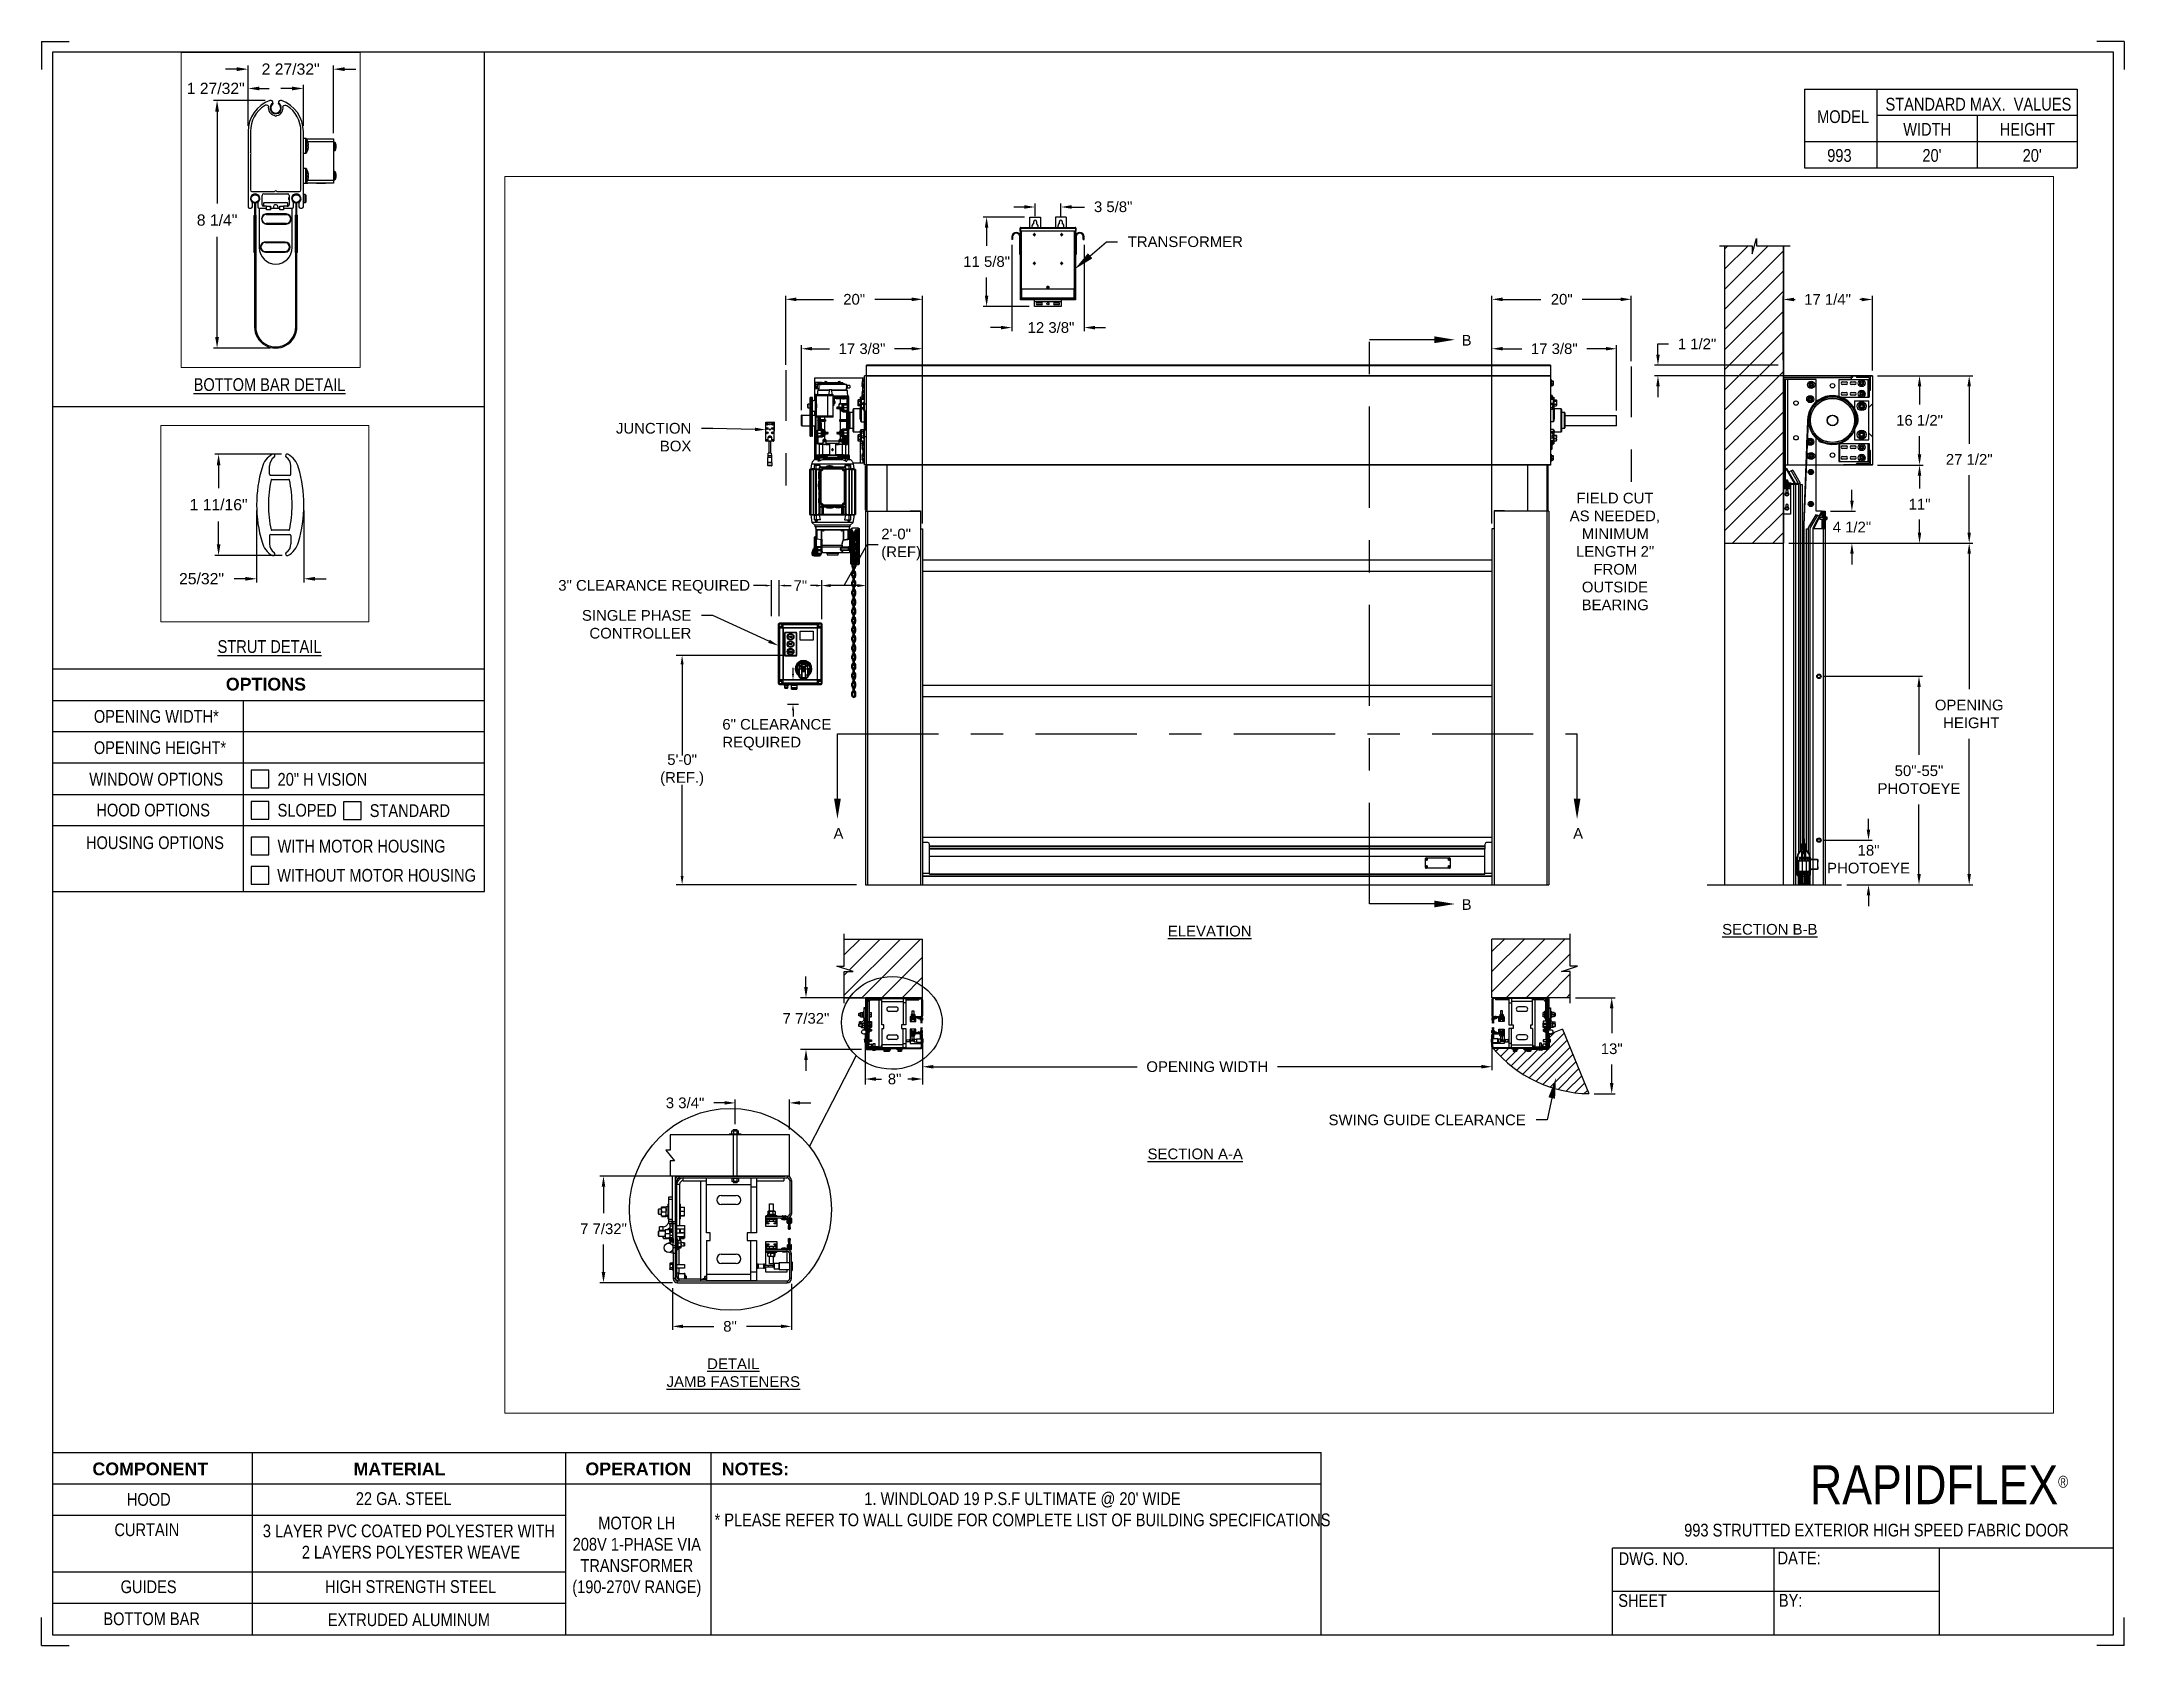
# Paper-space layout '993 MOTOR LH 208V 1 PHASE' of a CAD drawing. Header units: inches. Extents: x 0.1 to 10.9, y 0.1 to 8.4.
# The model-space entities are those that its viewports show. They can reach past a viewport. Long polylines and large blocks are cut down to what shows.
import ezdxf
from ezdxf import colors
from ezdxf.entities.mleader import LeaderData, LeaderLine
from ezdxf.math import Vec2, Vec3

# ---------------------------------------------------------------- set-up
doc = ezdxf.new("R2010")
doc.units = ezdxf.units.IN
doc.header["$LTSCALE"] = 0.25
doc.header["$MEASUREMENT"] = 0
doc.linetypes.add('CENTER', pattern=[2, 1.25, -0.25, 0.25, -0.25])
doc.linetypes.add('PHANTOM2', pattern=[1.25, 0.625, -0.125, 0.125, -0.125, 0.125, -0.125])
for name, color, linetype in [('208V 1-PHASE 60HZ VIA TRANSFORMER (190-207 RANGE)', 4, 'Continuous'), ('ANNOTATIONS', 1, 'Continuous'), ('DETAILS', 4, 'Continuous'), ('HIDDEN', 6, 'PHANTOM2'), ('MOTOR LH', 7, 'Continuous'), ('SECTION CUTS', 6, 'CENTER'), ('STANDARD MOTOR LH', 7, 'Continuous'), ('TITLE BLOCK', 7, 'Continuous')]:
    doc.layers.add(name, color=color, linetype=linetype)
doc.styles.add('ARIAL', font='arial.ttf', dxfattribs={"height": 0.09375})
doc.styles.add('CADdetails-DIMENSIONS', font='ARIALN.TTF', dxfattribs={"height": 2.38})
doc.styles.add('ROMANS', font='Romans', dxfattribs={"height": 0.09375})
doc.styles.get("Standard").update_dxf_attribs({"font": 'romans.shx'})
doc.dimstyles.get("Standard").update_dxf_attribs({"dimscale": 60, "dimtxt": 0.0833, "dimasz": 0.0833, "dimexe": 0.0833, "dimexo": 0.04, "dimgap": 0.09, "dimtad": 0, "dimtih": 1, "dimtoh": 1, "dimdec": 4, "dimzin": 1, "dimdsep": 46, "dimlunit": 4, "dimtxsty": 'Standard', "dimcen": 0.09, "dimclrt": 150, "dimadec": 4, "dimazin": 2, "dimtfac": 1, "dimtdec": 0, "dimtofl": 0, "dimtmove": 0, "dimatfit": 3, "dimfxl": 1, "dimtolj": 1, "dimtzin": 0, "dimlwd": -1, "dimlwe": -1, "dimarcsym": 1})
doc.dimstyles.new('STANDARD$0', dxfattribs={"dimtxt": 0.09375, "dimasz": 0.09375, "dimexe": 0.03125, "dimexo": 0.046875, "dimgap": 0.09, "dimtad": 0, "dimtih": 1, "dimtoh": 1, "dimdec": 4, "dimzin": 0, "dimdsep": 46, "dimtxsty": 'ARIAL', "dimcen": 0.09, "dimadec": 0, "dimazin": 0, "dimtfac": 1, "dimtdec": 4, "dimtofl": 0, "dimtmove": 0, "dimatfit": 1, "dimfxl": 1, "dimtolj": 1, "dimtzin": 0, "dimarcsym": 0})
pattern_1 = [(45, (207.8103, 234.21006), (-0.0883883, 0.0883883), []), (135, (207.8103, 234.21006), (-0.0883883, -0.0883883), [])]
pattern_2 = [(45, (207.8103, 226.17275), (-0.08838835, 0.08838835), []), (135, (207.8103, 226.17275), (-0.26516504, 0.08838835), [0.3125, -0.1875])]
pattern_3 = [(45, (25.65786, -11.93033), (-0.08838835, 0.08838835), [])]

psp = doc.layouts.new('993 MOTOR LH 208V 1 PHASE')

# ---------------------------------------------------------------- texts
at = {"layer": 'TITLE BLOCK', "attachment_point": 2, "style": 'CADdetails-DIMENSIONS'}
for s, width, insert, char_height in [('MODEL', 0.28815, (9.45, 8.068), 0.0664), ('STANDARD MAX.  VALUES', 1.75949, (10.155, 8.133), 0.06641), ('WIDTH', 0.42908, (9.888, 8.002), 0.0664), ('HEIGHT', 0.42908, (10.41, 8.002), 0.0664), ('993', 0.29952, (9.431, 7.866), 0.0664)]:
    psp.add_mtext_dynamic_manual_height_columns(s, width=width, gutter_width=1.363, heights=[0], dxfattribs=dict(at, insert=insert, char_height=char_height))
at = {"layer": 'TITLE BLOCK', "style": 'CADdetails-DIMENSIONS'}
for s, insert, char_height, width, attachment_point in [("20'", (9.913, 7.866), 0.0664, 1.75949, 2), ("20'", (10.435, 7.866), 0.0664, 1.75949, 2), ('{\\LBOTTOM BAR DETAIL}', (1.254, 6.672), 0.06641, 1.75949, 2), ('{\\LSTRUT DETAIL}', (1.254, 5.307), 0.06641, 1.75949, 2), ('{\\fArial|b1|i0|c0|p34;OPTIONS}', (1.235, 5.111), 0.06641, 1.75949, 2), ('OPENING WIDTH*', (0.339, 4.943), 0.06641, 1.30693, 1), ('OPENING HEIGHT*', (0.339, 4.78), 0.06641, 1.30693, 1), ('WINDOW OPTIONS', (0.315, 4.616), 0.06641, 1.30693, 1), ('20" H VISION', (1.296, 4.615), 0.06641, 1.23928, 1), ('HOOD OPTIONS', (0.352, 4.455), 0.06641, 1.30693, 1), ('SLOPED', (1.296, 4.454), 0.0664, 1.23928, 1), ('STANDARD', (1.776, 4.452), 0.0664, 1.23928, 1), ('HOUSING OPTIONS', (0.298, 4.285), 0.06641, 1.30693, 1), ('WITH MOTOR HOUSING', (1.296, 4.267), 0.06641, 1.23928, 1), ('WITHOUT MOTOR HOUSING', (1.294, 4.115), 0.06641, 1.53035, 1), ('{\\fArial|b1|i0|c0|p34;COMPONENT}', (0.633, 1.022), 0.06641, 1.75949, 2), ('{\\fArial|b1|i0|c0|p34;MATERIAL}', (1.931, 1.022), 0.06641, 1.75949, 2), ('{\\fArial|b1|i0|c0|p34;OPERATION}', (3.175, 1.022), 0.06641, 1.75949, 2), ('{\\fArial|b1|i0|c0|p34;NOTES:}', (3.785, 1.022), 0.06641, 1.75949, 2), ('\\A1;RAPIDFLEX{\\H0.30337x;\\S® ^ ;}', (10.642, 1.008), 0.20312, 2.03069, 3), ('22 GA. STEEL', (1.953, 0.867), 0.06641, 1.75949, 2), ("1. WINDLOAD 19 P.S.F ULTIMATE @ 20' WIDE\\P* PLEASE REFER TO WALL GUIDE FOR COMPLETE LIST OF BUILDING SPECIFICATIONS", (5.176, 0.867), 0.06641, 3.11182, 2), ('HOOD', (0.625, 0.863), 0.0664, 1.75949, 2), ('CURTAIN', (0.615, 0.705), 0.0664, 1.75949, 2), ('3 LAYER PVC COATED POLYESTER WITH\\P 2 LAYERS POLYESTER WEAVE', (1.98, 0.699), 0.06641, 1.75949, 2), ('MOTOR LH\\P208V 1-PHASE VIA TRANSFORMER (190-270V RANGE)', (3.167, 0.74), 0.06641, 0.7777, 2), ('993 STRUTTED EXTERIOR HIGH SPEED FABRIC DOOR', (9.624, 0.703), 0.06641, 2.76395, 2), ('DWG. NO.', (8.463, 0.554), 0.0664, 1.75949, 2), ('DATE:', (9.221, 0.558), 0.0664, 1.75949, 2), ('GUIDES', (0.624, 0.408), 0.0664, 1.75949, 2), ('HIGH STRENGTH STEEL', (1.989, 0.409), 0.06641, 1.75949, 2), ('SHEET', (8.406, 0.336), 0.0664, 1.75949, 2), ('BY:', (9.177, 0.337), 0.0664, 1.75949, 2), ('BOTTOM BAR', (0.64, 0.241), 0.0664, 1.75949, 2), ('EXTRUDED ALUMINUM', (1.98, 0.236), 0.06641, 1.75949, 2)]:
    psp.add_mtext(s, dxfattribs=dict(at, insert=insert, char_height=char_height, width=width, attachment_point=attachment_point))

msp = doc.modelspace()

# ---------------------------------------------------------------- texts
at = {"layer": 'ANNOTATIONS', "char_height": 0.09375, "style": 'ARIAL'}
for s, insert, width, attachment_point in [('\\pi0.08461;FIELD CUT \\P\\pi0.02546;AS NEEDED, \\P\\pi0.13149;MINIMUM \\P\\pi0.08068;LENGTH 2" \\P\\pi0.23384;FROM \\P\\pi0.1319;OUTSIDE \\P\\pi0.13043;BEARING', (207.75862, 243.54627), 0.8325753, 1), ('{\\LELEVATION}', (204.62371, 239.7429), 3.0834986, 2), ('{\\LSECTION B-B}', (209.54112, 239.75886), 1.3823677, 2), ('{\\LSECTION A-A}', (204.49635, 237.78617), 1.3823677, 2), ('{\\LDETAIL\\PJAMB FASTENERS}', (200.44063, 235.94263), 1.3823677, 2)]:
    msp.add_mtext(s, dxfattribs=dict(at, insert=insert, width=width, attachment_point=attachment_point))
for s, insert, attachment_point in [('2\'-0"\\P(REF)', (201.73972, 243.09185), 4), ('3" CLEARANCE REQUIRED', (198.90395, 242.72031), 4), ('7"', (201.08901, 242.73092), 6), ('6" CLEARANCE\\PREQUIRED', (200.34442, 241.42127), 4), ('5\'-0"\\P(REF.)', (199.99123, 241.11038), 5), ('\\A1;1 27/32"', (195.15847, 237.70592), 5)]:
    msp.add_mtext(s, dxfattribs=dict(at, insert=insert, attachment_point=attachment_point))
at = {"layer": 'SECTION CUTS', "style": 'ARIAL'}
for s, p in [('B', (206.83527, 244.83843)), ('A', (201.3206, 240.50668)), ('A', (207.8146, 240.50668)), ('B', (206.83527, 239.88256))]:
    msp.add_text(s, height=0.09375, dxfattribs=at).set_placement(p)

# ---------------------------------------------------------------- blocks, each defined once
blk = doc.blocks.new('*D32')
at = {"layer": 'ANNOTATIONS', "color": 0, "lineweight": -2, "transparency": 16777216}
for p, q in [((210.408, 240.588), (210.408, 240.682)), ((210.019, 240.494), (210.439, 240.494)), ((210.218, 240.103), (210.439, 240.103)), ((210.408, 240.01), (210.408, 239.916))]:
    blk.add_line(p, q, dxfattribs=at)
at = {"layer": 'ANNOTATIONS', "color": 0, "transparency": 16777216}
for points in [[(210.392, 240.588), (210.423, 240.588), (210.408, 240.494)], [(210.392, 240.01), (210.423, 240.01), (210.408, 240.103)]]:
    blk.add_solid(points, dxfattribs=at)
at = {"layer": 'defpoints', "color": 0, "transparency": 16777216}
for p in [(209.972, 240.494), (210.408, 240.494), (210.171, 240.103)]:
    blk.add_point(p, dxfattribs=at)
at = {"layer": 'ANNOTATIONS', "color": 0, "transparency": 16777216, "insert": (210.408, 240.327), "char_height": 0.0938, "attachment_point": 5, "style": 'ARIAL'}
blk.add_mtext('\\A1;18"\\PPHOTOEYE', dxfattribs=at)
blk = doc.blocks.new('*D33')
at = {"layer": 'ANNOTATIONS', "color": 0, "lineweight": -2, "transparency": 16777216}
for p, q in [((210.019, 241.934), (210.882, 241.934)), ((210.851, 241.84), (210.851, 241.243)), ((210.851, 240.197), (210.851, 240.809)), ((210.218, 240.103), (210.882, 240.103))]:
    blk.add_line(p, q, dxfattribs=at)
at = {"layer": 'ANNOTATIONS', "color": 0, "transparency": 16777216}
for points in [[(210.836, 241.84), (210.867, 241.84), (210.851, 241.934)], [(210.836, 240.197), (210.867, 240.197), (210.851, 240.103)]]:
    blk.add_solid(points, dxfattribs=at)
at = {"layer": 'defpoints', "color": 0, "transparency": 16777216}
for p in [(209.972, 241.934), (210.851, 241.934), (210.171, 240.103)]:
    blk.add_point(p, dxfattribs=at)
at = {"layer": 'ANNOTATIONS', "color": 0, "transparency": 16777216, "insert": (210.851, 241.026), "char_height": 0.09375, "attachment_point": 5, "style": 'ARIAL'}
blk.add_mtext('\\A1;50"-55"\\PPHOTOEYE', dxfattribs=at)
blk = doc.blocks.new('*D36')
at = {"layer": 'ANNOTATIONS', "color": 0, "lineweight": -2, "transparency": 16777216}
for p, q in [((210.488, 243.789), (210.887, 243.789)), ((210.856, 243.696), (210.856, 243.584)), ((210.856, 243.197), (210.856, 243.309)), ((209.707, 243.103), (210.887, 243.103))]:
    blk.add_line(p, q, dxfattribs=at)
at = {"layer": 'ANNOTATIONS', "color": 0, "transparency": 16777216}
for points in [[(210.84, 243.696), (210.871, 243.696), (210.856, 243.789)], [(210.84, 243.197), (210.871, 243.197), (210.856, 243.103)]]:
    blk.add_solid(points, dxfattribs=at)
at = {"layer": 'defpoints', "color": 0, "transparency": 16777216}
for p in [(210.442, 243.789), (210.856, 243.789), (209.66, 243.103)]:
    blk.add_point(p, dxfattribs=at)
at = {"layer": 'ANNOTATIONS', "color": 0, "transparency": 16777216, "insert": (210.856, 243.446), "char_height": 0.0938, "attachment_point": 5, "style": 'ARIAL'}
blk.add_mtext('\\A1;11"', dxfattribs=at)
blk = doc.blocks.new('*D34')
at = {"layer": 'ANNOTATIONS', "color": 0, "lineweight": -2, "transparency": 16777216}
for p, q in [((197.241, 237.172), (196.685, 237.172)), ((196.716, 237.079), (196.716, 236.888)), ((196.716, 236.421), (196.716, 236.611)), ((197.247, 236.327), (196.685, 236.327))]:
    blk.add_line(p, q, dxfattribs=at)
at = {"layer": 'ANNOTATIONS', "color": 0, "transparency": 16777216}
for points in [[(196.701, 237.079), (196.732, 237.079), (196.716, 237.172)], [(196.701, 236.421), (196.732, 236.421), (196.716, 236.327)]]:
    blk.add_solid(points, dxfattribs=at)
at = {"layer": 'defpoints', "color": 0, "transparency": 16777216}
for p in [(197.288, 237.172), (196.716, 236.327), (197.294, 236.327)]:
    blk.add_point(p, dxfattribs=at)
at = {"layer": 'ANNOTATIONS', "color": 0, "transparency": 16777216, "insert": (196.716, 236.75), "char_height": 0.09375, "attachment_point": 5, "style": 'ARIAL'}
blk.add_mtext('\\A1;1 11/16"', dxfattribs=at)
blk = doc.blocks.new('*D35')
at = {"layer": 'ANNOTATIONS', "color": 0, "lineweight": -2, "transparency": 16777216}
for p, q in [((197.033, 236.702), (197.033, 236.102)), ((197.427, 236.702), (197.427, 236.102)), ((196.939, 236.133), (196.846, 236.133)), ((197.521, 236.133), (197.614, 236.133))]:
    blk.add_line(p, q, dxfattribs=at)
at = {"layer": 'ANNOTATIONS', "color": 0, "transparency": 16777216}
for points in [[(196.939, 236.149), (196.939, 236.117), (197.033, 236.133)], [(197.521, 236.149), (197.521, 236.117), (197.427, 236.133)]]:
    blk.add_solid(points, dxfattribs=at)
at = {"layer": 'defpoints', "color": 0, "transparency": 16777216}
for p in [(197.033, 236.749), (197.427, 236.749), (197.427, 236.133)]:
    blk.add_point(p, dxfattribs=at)
at = {"layer": 'ANNOTATIONS', "color": 0, "transparency": 16777216, "insert": (196.574, 236.133), "char_height": 0.0938, "attachment_point": 5, "style": 'ARIAL'}
blk.add_mtext('\\A1;25/32"', dxfattribs=at)
blk = doc.blocks.new('*D37')
at = {"layer": 'ANNOTATIONS', "color": 0, "lineweight": -2, "transparency": 16777216}
for p, q in [((210.262, 243.478), (210.262, 243.572)), ((210.074, 243.385), (210.294, 243.385)), ((209.707, 243.103), (210.294, 243.103)), ((210.262, 243.01), (210.262, 242.916))]:
    blk.add_line(p, q, dxfattribs=at)
at = {"layer": 'ANNOTATIONS', "color": 0, "transparency": 16777216}
for points in [[(210.247, 243.478), (210.278, 243.478), (210.262, 243.385)], [(210.247, 243.01), (210.278, 243.01), (210.262, 243.103)]]:
    blk.add_solid(points, dxfattribs=at)
at = {"layer": 'defpoints', "color": 0, "transparency": 16777216}
for p in [(210.027, 243.385), (210.262, 243.385), (209.66, 243.103)]:
    blk.add_point(p, dxfattribs=at)
at = {"layer": 'ANNOTATIONS', "color": 0, "transparency": 16777216, "insert": (210.262, 243.244), "char_height": 0.0938, "attachment_point": 5, "style": 'ARIAL'}
blk.add_mtext('\\A1;4 1/2"', dxfattribs=at)
blk = doc.blocks.new('*D38')
at = {"layer": 'ANNOTATIONS', "color": 0, "lineweight": -2, "transparency": 16777216}
for p, q in [((208.559, 244.76), (208.559, 244.853)), ((208.559, 244.853), (208.653, 244.853)), ((209.615, 244.666), (208.528, 244.666)), ((210.395, 244.574), (208.528, 244.574)), ((208.559, 244.48), (208.559, 244.386))]:
    blk.add_line(p, q, dxfattribs=at)
at = {"layer": 'ANNOTATIONS', "color": 0, "transparency": 16777216}
for points in [[(208.544, 244.76), (208.575, 244.76), (208.559, 244.666)], [(208.544, 244.48), (208.575, 244.48), (208.559, 244.574)]]:
    blk.add_solid(points, dxfattribs=at)
at = {"layer": 'defpoints', "color": 0, "transparency": 16777216}
for p in [(208.559, 244.574), (209.662, 244.666), (210.442, 244.574)]:
    blk.add_point(p, dxfattribs=at)
at = {"layer": 'ANNOTATIONS', "color": 0, "transparency": 16777216, "insert": (208.902, 244.853), "char_height": 0.0938, "attachment_point": 5, "style": 'ARIAL'}
blk.add_mtext('\\A1;1 1/2"', dxfattribs=at)
blk = doc.blocks.new('*D39')
at = {"layer": 'ANNOTATIONS', "color": 0, "lineweight": -2, "transparency": 16777216}
for p, q in [((200.901, 244.669), (200.901, 245.276)), ((202.102, 243.275), (202.102, 245.276)), ((200.995, 245.245), (201.32, 245.245)), ((202.008, 245.245), (201.683, 245.245))]:
    blk.add_line(p, q, dxfattribs=at)
at = {"layer": 'ANNOTATIONS', "color": 0, "transparency": 16777216}
for points in [[(200.995, 245.261), (200.995, 245.229), (200.901, 245.245)], [(202.008, 245.261), (202.008, 245.229), (202.102, 245.245)]]:
    blk.add_solid(points, dxfattribs=at)
at = {"layer": 'defpoints', "color": 0, "transparency": 16777216}
for p in [(200.901, 245.245), (200.901, 244.622), (202.102, 243.228)]:
    blk.add_point(p, dxfattribs=at)
at = {"layer": 'ANNOTATIONS', "color": 0, "transparency": 16777216, "insert": (201.502, 245.245), "char_height": 0.0938, "attachment_point": 5, "style": 'ARIAL'}
blk.add_mtext('\\A1;20"', dxfattribs=at)
blk = doc.blocks.new('*D40')
at = {"layer": 'ANNOTATIONS', "color": 0, "lineweight": -2, "transparency": 16777216}
for p, q in [((201.039, 244.273), (201.039, 244.842)), ((201.133, 244.811), (201.286, 244.811)), ((202.008, 244.811), (201.856, 244.811)), ((202.102, 243.275), (202.102, 244.842))]:
    blk.add_line(p, q, dxfattribs=at)
at = {"layer": 'ANNOTATIONS', "color": 0, "transparency": 16777216}
for points in [[(201.133, 244.827), (201.133, 244.796), (201.039, 244.811)], [(202.008, 244.827), (202.008, 244.796), (202.102, 244.811)]]:
    blk.add_solid(points, dxfattribs=at)
at = {"layer": 'defpoints', "color": 0, "transparency": 16777216}
for p in [(202.102, 244.811), (201.039, 244.226), (202.102, 243.228)]:
    blk.add_point(p, dxfattribs=at)
at = {"layer": 'ANNOTATIONS', "color": 0, "transparency": 16777216, "insert": (201.571, 244.811), "char_height": 0.09375, "attachment_point": 5, "style": 'ARIAL'}
blk.add_mtext('\\A1;17 3/8"', dxfattribs=at)
blk = doc.blocks.new('*D41')
at = {"layer": 'ANNOTATIONS', "color": 0, "lineweight": -2, "transparency": 16777216}
for p, q in [((207.102, 243.275), (207.102, 244.842)), ((207.196, 244.811), (207.364, 244.811)), ((208.102, 244.811), (207.934, 244.811)), ((208.195, 244.268), (208.195, 244.842))]:
    blk.add_line(p, q, dxfattribs=at)
at = {"layer": 'ANNOTATIONS', "color": 0, "transparency": 16777216}
for points in [[(207.196, 244.827), (207.196, 244.796), (207.102, 244.811)], [(208.102, 244.827), (208.102, 244.796), (208.195, 244.811)]]:
    blk.add_solid(points, dxfattribs=at)
at = {"layer": 'defpoints', "color": 0, "transparency": 16777216}
for p in [(207.102, 244.811), (208.195, 244.221), (207.102, 243.228)]:
    blk.add_point(p, dxfattribs=at)
at = {"layer": 'ANNOTATIONS', "color": 0, "transparency": 16777216, "insert": (207.649, 244.811), "char_height": 0.09375, "attachment_point": 5, "style": 'ARIAL'}
blk.add_mtext('\\A1;17 3/8"', dxfattribs=at)
blk = doc.blocks.new('*D48')
at = {"layer": 'ANNOTATIONS', "color": 0, "lineweight": -2, "transparency": 16777216}
for p, q in [((195.571, 237.607), (195.139, 237.607)), ((195.17, 237.513), (195.17, 236.747)), ((195.17, 235.635), (195.17, 236.47)), ((195.612, 235.542), (195.139, 235.542))]:
    blk.add_line(p, q, dxfattribs=at)
at = {"layer": 'ANNOTATIONS', "color": 0, "transparency": 16777216}
for points in [[(195.154, 237.513), (195.186, 237.513), (195.17, 237.607)], [(195.154, 235.635), (195.186, 235.635), (195.17, 235.542)]]:
    blk.add_solid(points, dxfattribs=at)
at = {"layer": 'defpoints', "color": 0, "transparency": 16777216}
for p in [(195.618, 237.607), (195.17, 235.542), (195.659, 235.542)]:
    blk.add_point(p, dxfattribs=at)
at = {"layer": 'ANNOTATIONS', "color": 0, "transparency": 16777216, "insert": (195.17, 236.608), "char_height": 0.0938, "attachment_point": 5, "style": 'ARIAL'}
blk.add_mtext('\\A1;8 1/4"', dxfattribs=at)
blk = doc.blocks.new('*D49')
at = {"layer": 'ANNOTATIONS', "color": 0, "lineweight": -2, "transparency": 16777216}
for p, q in [((195.334, 237.867), (195.241, 237.867)), ((195.428, 237.394), (195.428, 237.898)), ((196.139, 237.332), (196.139, 237.898)), ((196.233, 237.867), (196.327, 237.867))]:
    blk.add_line(p, q, dxfattribs=at)
at = {"layer": 'ANNOTATIONS', "color": 0, "transparency": 16777216}
for points in [[(195.334, 237.883), (195.334, 237.851), (195.428, 237.867)], [(196.233, 237.883), (196.233, 237.851), (196.139, 237.867)]]:
    blk.add_solid(points, dxfattribs=at)
at = {"layer": 'defpoints', "color": 0, "transparency": 16777216}
for p in [(195.428, 237.867), (195.428, 237.347), (196.139, 237.285)]:
    blk.add_point(p, dxfattribs=at)
at = {"layer": 'ANNOTATIONS', "color": 0, "transparency": 16777216, "insert": (195.783, 237.867), "char_height": 0.09375, "attachment_point": 5, "style": 'ARIAL'}
blk.add_mtext('\\A1;2 27/32"', dxfattribs=at)
blk = doc.blocks.new('*D42')
at = {"layer": 'ANNOTATIONS', "color": 0, "lineweight": -2, "transparency": 16777216}
for p, q in [((209.659, 244.711), (209.659, 245.275)), ((210.442, 244.619), (210.442, 245.275)), ((209.753, 245.244), (209.763, 245.244)), ((210.348, 245.244), (210.333, 245.244))]:
    blk.add_line(p, q, dxfattribs=at)
at = {"layer": 'ANNOTATIONS', "color": 0, "transparency": 16777216}
for points in [[(209.753, 245.259), (209.753, 245.228), (209.659, 245.244)], [(210.348, 245.259), (210.348, 245.228), (210.442, 245.244)]]:
    blk.add_solid(points, dxfattribs=at)
at = {"layer": 'defpoints', "color": 0, "transparency": 16777216}
for p in [(210.442, 245.244), (209.659, 244.664), (210.442, 244.572)]:
    blk.add_point(p, dxfattribs=at)
at = {"layer": 'ANNOTATIONS', "color": 0, "transparency": 16777216, "insert": (210.048, 245.244), "char_height": 0.09375, "attachment_point": 5, "style": 'ARIAL'}
blk.add_mtext('\\A1;17 1/4"', dxfattribs=at)
blk = doc.blocks.new('*D43')
at = {"layer": 'ANNOTATIONS', "color": 0, "lineweight": -2, "transparency": 16777216}
for p, q in [((210.488, 244.574), (210.887, 244.574)), ((210.856, 244.48), (210.856, 244.32)), ((210.856, 243.883), (210.856, 244.043)), ((210.488, 243.789), (210.887, 243.789))]:
    blk.add_line(p, q, dxfattribs=at)
at = {"layer": 'ANNOTATIONS', "color": 0, "transparency": 16777216}
for points in [[(210.84, 244.48), (210.871, 244.48), (210.856, 244.574)], [(210.84, 243.883), (210.871, 243.883), (210.856, 243.789)]]:
    blk.add_solid(points, dxfattribs=at)
at = {"layer": 'defpoints', "color": 0, "transparency": 16777216}
for p in [(210.442, 244.574), (210.442, 243.789), (210.856, 243.789)]:
    blk.add_point(p, dxfattribs=at)
at = {"layer": 'ANNOTATIONS', "color": 0, "transparency": 16777216, "insert": (210.856, 244.182), "char_height": 0.09375, "attachment_point": 5, "style": 'ARIAL'}
blk.add_mtext('\\A1;16 1/2"', dxfattribs=at)
blk = doc.blocks.new('*D44')
at = {"layer": 'ANNOTATIONS', "color": 0, "lineweight": -2, "transparency": 16777216}
for p, q in [((210.49, 244.574), (210.887, 244.574)), ((210.856, 244.48), (210.856, 244.32)), ((210.856, 243.883), (210.856, 244.043)), ((210.488, 243.789), (210.887, 243.789))]:
    blk.add_line(p, q, dxfattribs=at)
at = {"layer": 'ANNOTATIONS', "color": 0, "transparency": 16777216}
for points in [[(210.84, 244.48), (210.871, 244.48), (210.856, 244.574)], [(210.84, 243.883), (210.871, 243.883), (210.856, 243.789)]]:
    blk.add_solid(points, dxfattribs=at)
at = {"layer": 'defpoints', "color": 0, "transparency": 16777216}
for p in [(210.443, 244.574), (210.442, 243.789), (210.856, 243.789)]:
    blk.add_point(p, dxfattribs=at)
at = {"layer": 'ANNOTATIONS', "color": 0, "transparency": 16777216, "insert": (210.856, 244.182), "char_height": 0.09375, "attachment_point": 5, "style": 'ARIAL'}
blk.add_mtext('\\A1;16 1/2"', dxfattribs=at)
blk = doc.blocks.new('*D45')
at = {"layer": 'ANNOTATIONS', "color": 0, "lineweight": -2, "transparency": 16777216}
for p, q in [((210.488, 243.789), (210.887, 243.789)), ((210.856, 243.696), (210.856, 243.583)), ((210.856, 243.197), (210.856, 243.31)), ((209.707, 243.103), (210.887, 243.103))]:
    blk.add_line(p, q, dxfattribs=at)
at = {"layer": 'ANNOTATIONS', "color": 0, "transparency": 16777216}
for points in [[(210.84, 243.696), (210.871, 243.696), (210.856, 243.789)], [(210.84, 243.197), (210.871, 243.197), (210.856, 243.103)]]:
    blk.add_solid(points, dxfattribs=at)
at = {"layer": 'defpoints', "color": 0, "transparency": 16777216}
for p in [(210.442, 243.789), (210.856, 243.789), (209.66, 243.103)]:
    blk.add_point(p, dxfattribs=at)
at = {"layer": 'ANNOTATIONS', "color": 0, "transparency": 16777216, "insert": (210.856, 243.446), "char_height": 0.0938, "attachment_point": 5, "style": 'ARIAL'}
blk.add_mtext('\\A1;  ', dxfattribs=at)
blk = doc.blocks.new('*D46')
at = {"layer": 'ANNOTATIONS', "color": 0, "lineweight": -2, "transparency": 16777216}
for p, q in [((210.488, 244.574), (211.323, 244.574)), ((211.292, 244.48), (211.292, 243.977)), ((211.292, 243.197), (211.292, 243.7)), ((209.707, 243.103), (211.323, 243.103))]:
    blk.add_line(p, q, dxfattribs=at)
at = {"layer": 'ANNOTATIONS', "color": 0, "transparency": 16777216}
for points in [[(211.276, 244.48), (211.307, 244.48), (211.292, 244.574)], [(211.276, 243.197), (211.307, 243.197), (211.292, 243.103)]]:
    blk.add_solid(points, dxfattribs=at)
at = {"layer": 'defpoints', "color": 0, "transparency": 16777216}
for p in [(210.442, 244.574), (211.292, 244.574), (209.66, 243.103)]:
    blk.add_point(p, dxfattribs=at)
at = {"layer": 'ANNOTATIONS', "color": 0, "transparency": 16777216, "insert": (211.292, 243.839), "char_height": 0.09375, "attachment_point": 5, "style": 'ARIAL'}
blk.add_mtext('\\A1;27 1/2"', dxfattribs=at)
blk = doc.blocks.new('*D47')
at = {"layer": 'ANNOTATIONS', "color": 0, "lineweight": -2, "transparency": 16777216}
for p, q in [((207.102, 243.275), (207.102, 245.276)), ((208.325, 244.702), (208.325, 245.276)), ((207.196, 245.245), (207.532, 245.245)), ((208.231, 245.245), (207.895, 245.245))]:
    blk.add_line(p, q, dxfattribs=at)
at = {"layer": 'ANNOTATIONS', "color": 0, "transparency": 16777216}
for points in [[(207.196, 245.261), (207.196, 245.229), (207.102, 245.245)], [(208.231, 245.261), (208.231, 245.229), (208.325, 245.245)]]:
    blk.add_solid(points, dxfattribs=at)
at = {"layer": 'defpoints', "color": 0, "transparency": 16777216}
for p in [(208.325, 245.245), (208.325, 244.655), (207.102, 243.228)]:
    blk.add_point(p, dxfattribs=at)
at = {"layer": 'ANNOTATIONS', "color": 0, "transparency": 16777216, "insert": (207.714, 245.245), "char_height": 0.0938, "attachment_point": 5, "style": 'ARIAL'}
blk.add_mtext('\\A1;20"', dxfattribs=at)
blk = doc.blocks.new('*D50')
at = {"layer": 'ANNOTATIONS', "color": 0, "lineweight": -2, "transparency": 16777216}
for p, q in [((209.707, 243.103), (211.323, 243.103)), ((211.292, 243.01), (211.292, 241.821)), ((211.292, 240.197), (211.292, 241.386)), ((210.218, 240.103), (211.323, 240.103))]:
    blk.add_line(p, q, dxfattribs=at)
at = {"layer": 'ANNOTATIONS', "color": 0, "transparency": 16777216}
for points in [[(211.276, 243.01), (211.307, 243.01), (211.292, 243.103)], [(211.276, 240.197), (211.307, 240.197), (211.292, 240.103)]]:
    blk.add_solid(points, dxfattribs=at)
at = {"layer": 'defpoints', "color": 0, "transparency": 16777216}
for p in [(209.66, 243.103), (211.292, 243.103), (210.171, 240.103)]:
    blk.add_point(p, dxfattribs=at)
at = {"layer": 'ANNOTATIONS', "color": 0, "transparency": 16777216, "insert": (211.292, 241.603), "char_height": 0.09375, "attachment_point": 5, "style": 'ARIAL'}
blk.add_mtext('\\A1;OPENING\\P HEIGHT', dxfattribs=at)
blk = doc.blocks.new('*D51')
at = {"layer": 'ANNOTATIONS', "color": 0, "lineweight": -2, "transparency": 16777216}
for p, q in [((202.996, 245.968), (202.634, 245.968)), ((202.665, 245.874), (202.665, 245.714)), ((202.665, 245.277), (202.665, 245.437)), ((203.039, 245.183), (202.634, 245.183))]:
    blk.add_line(p, q, dxfattribs=at)
at = {"layer": 'ANNOTATIONS', "color": 0, "transparency": 16777216}
for points in [[(202.649, 245.874), (202.68, 245.874), (202.665, 245.968)], [(202.649, 245.277), (202.68, 245.277), (202.665, 245.183)]]:
    blk.add_solid(points, dxfattribs=at)
at = {"layer": 'defpoints', "color": 0, "transparency": 16777216}
for p in [(203.043, 245.968), (202.665, 245.183), (203.086, 245.183)]:
    blk.add_point(p, dxfattribs=at)
at = {"layer": 'ANNOTATIONS', "color": 0, "transparency": 16777216, "insert": (202.665, 245.624), "char_height": 0.09375, "attachment_point": 2, "style": 'ARIAL'}
blk.add_mtext('\\A1;11 5/8"', dxfattribs=at)
blk = doc.blocks.new('*D52')
at = {"layer": 'ANNOTATIONS', "color": 0, "lineweight": -2, "transparency": 16777216}
for p, q in [((202.996, 246.056), (202.903, 246.056)), ((203.09, 245.976), (203.09, 246.088)), ((203.317, 245.976), (203.317, 246.088)), ((203.411, 246.056), (203.523, 246.056))]:
    blk.add_line(p, q, dxfattribs=at)
at = {"layer": 'ANNOTATIONS', "color": 0, "transparency": 16777216}
for points in [[(202.996, 246.072), (202.996, 246.041), (203.09, 246.056)], [(203.411, 246.072), (203.411, 246.041), (203.317, 246.056)]]:
    blk.add_solid(points, dxfattribs=at)
at = {"layer": 'defpoints', "color": 0, "transparency": 16777216}
for p in [(203.317, 246.056), (203.09, 245.929), (203.317, 245.929)]:
    blk.add_point(p, dxfattribs=at)
at = {"layer": 'ANNOTATIONS', "color": 0, "transparency": 16777216, "insert": (203.776, 246.105), "char_height": 0.0938, "attachment_point": 2, "style": 'ARIAL'}
blk.add_mtext('\\A1;3 5/8"', dxfattribs=at)
blk = doc.blocks.new('*D53')
at = {"layer": 'ANNOTATIONS', "color": 0, "lineweight": -2, "transparency": 16777216}
for p, q in [((202.886, 245.724), (202.886, 244.965)), ((203.521, 245.724), (203.521, 244.965)), ((202.792, 244.997), (202.698, 244.997)), ((203.615, 244.997), (203.709, 244.997))]:
    blk.add_line(p, q, dxfattribs=at)
at = {"layer": 'ANNOTATIONS', "color": 0, "transparency": 16777216}
for points in [[(202.792, 245.012), (202.792, 244.981), (202.886, 244.997)], [(203.615, 245.012), (203.615, 244.981), (203.521, 244.997)]]:
    blk.add_solid(points, dxfattribs=at)
at = {"layer": 'defpoints', "color": 0, "transparency": 16777216}
for p in [(202.886, 245.771), (203.521, 245.771), (203.521, 244.997)]:
    blk.add_point(p, dxfattribs=at)
at = {"layer": 'ANNOTATIONS', "color": 0, "transparency": 16777216, "insert": (203.23, 244.997), "char_height": 0.09375, "attachment_point": 5, "style": 'ARIAL'}
blk.add_mtext('\\A1;12 3/8"', dxfattribs=at)
blk = doc.blocks.new('*D227')
at = {"layer": 'ANNOTATIONS', "color": 0, "lineweight": -2, "transparency": 16777216}
for p, q in [((201.599, 238.733), (201.599, 238.35)), ((202.102, 238.715), (202.102, 238.35)), ((201.693, 238.397), (201.741, 238.397)), ((202.008, 238.397), (201.973, 238.397))]:
    blk.add_line(p, q, dxfattribs=at)
at = {"layer": 'ANNOTATIONS', "color": 0, "transparency": 16777216}
for points in [[(201.693, 238.413), (201.693, 238.381), (201.599, 238.397)], [(202.008, 238.413), (202.008, 238.381), (202.102, 238.397)]]:
    blk.add_solid(points, dxfattribs=at)
at = {"layer": 'defpoints', "color": 0, "transparency": 16777216}
for p in [(201.599, 238.78), (202.102, 238.762), (202.102, 238.397)]:
    blk.add_point(p, dxfattribs=at)
at = {"layer": 'ANNOTATIONS', "color": 0, "transparency": 16777216, "insert": (201.857, 238.397), "char_height": 0.0938, "attachment_point": 5, "style": 'ARIAL'}
blk.add_mtext('\\A1;8"', dxfattribs=at)
blk = doc.blocks.new('*D228')
at = {"layer": 'ANNOTATIONS', "color": 0, "lineweight": -2, "transparency": 16777216}
for p, q in [((201.079, 239.204), (201.079, 239.298)), ((201.58, 239.111), (201.032, 239.111)), ((201.567, 238.657), (201.032, 238.657)), ((201.079, 238.563), (201.079, 238.469))]:
    blk.add_line(p, q, dxfattribs=at)
at = {"layer": 'ANNOTATIONS', "color": 0, "transparency": 16777216}
for points in [[(201.063, 239.204), (201.095, 239.204), (201.079, 239.111)], [(201.063, 238.563), (201.095, 238.563), (201.079, 238.657)]]:
    blk.add_solid(points, dxfattribs=at)
at = {"layer": 'defpoints', "color": 0, "transparency": 16777216}
for p in [(201.627, 239.111), (201.079, 238.657), (201.614, 238.657)]:
    blk.add_point(p, dxfattribs=at)
at = {"layer": 'ANNOTATIONS', "color": 0, "transparency": 16777216, "insert": (201.079, 238.929), "char_height": 0.09375, "attachment_point": 5, "style": 'ARIAL'}
blk.add_mtext('\\A1;7 7/32"', dxfattribs=at)
blk = doc.blocks.new('*D226')
at = {"layer": 'ANNOTATIONS', "color": 0, "linetype": 'ByBlock', "lineweight": -2, "transparency": 16777216}
for p, q in [((207.836, 239.111), (208.184, 239.111)), ((208.153, 239.017), (208.153, 238.8)), ((208.153, 238.362), (208.153, 238.524)), ((207.998, 238.268), (208.184, 238.268))]:
    blk.add_line(p, q, dxfattribs=at)
at = {"layer": 'ANNOTATIONS', "color": 0, "transparency": 16777216}
for points in [[(208.137, 239.017), (208.169, 239.017), (208.153, 239.111)], [(208.137, 238.362), (208.169, 238.362), (208.153, 238.268)]]:
    blk.add_solid(points, dxfattribs=at)
at = {"layer": 'defpoints', "color": 0, "transparency": 16777216}
for p in [(207.789, 239.111), (208.153, 239.111), (207.951, 238.268)]:
    blk.add_point(p, dxfattribs=at)
at = {"layer": 'ANNOTATIONS', "color": 0, "transparency": 16777216, "insert": (208.153, 238.662), "char_height": 0.0938, "attachment_point": 5, "style": 'ARIAL'}
blk.add_mtext('\\A1;13"', dxfattribs=at)
blk = doc.blocks.new('*D225')
at = {"layer": 'ANNOTATIONS', "color": 0, "lineweight": -2, "transparency": 16777216}
for p, q in [((200.364, 238.187), (200.27, 238.187)), ((200.458, 237.999), (200.458, 238.218)), ((200.933, 237.954), (200.933, 238.218)), ((201.027, 238.187), (201.121, 238.187))]:
    blk.add_line(p, q, dxfattribs=at)
at = {"layer": 'ANNOTATIONS', "color": 0, "transparency": 16777216}
for points in [[(200.364, 238.203), (200.364, 238.172), (200.458, 238.187)], [(201.027, 238.203), (201.027, 238.172), (200.933, 238.187)]]:
    blk.add_solid(points, dxfattribs=at)
at = {"layer": 'defpoints', "color": 0, "transparency": 16777216}
for p in [(200.933, 238.187), (200.458, 237.952), (200.933, 237.907)]:
    blk.add_point(p, dxfattribs=at)
at = {"layer": 'ANNOTATIONS', "color": 0, "transparency": 16777216, "insert": (200.017, 238.187), "char_height": 0.0938, "attachment_point": 5, "style": 'ARIAL'}
blk.add_mtext('\\A1;3 3/4"', dxfattribs=at)
blk = doc.blocks.new('*D223')
at = {"layer": 'ANNOTATIONS', "color": 0, "lineweight": -2, "transparency": 16777216}
for p, q in [((199.905, 237.544), (199.27, 237.544)), ((199.301, 237.45), (199.301, 237.22)), ((199.301, 236.701), (199.301, 236.943)), ((199.906, 236.608), (199.27, 236.608))]:
    blk.add_line(p, q, dxfattribs=at)
at = {"layer": 'ANNOTATIONS', "color": 0, "transparency": 16777216}
for points in [[(199.285, 237.45), (199.317, 237.45), (199.301, 237.544)], [(199.285, 236.701), (199.317, 236.701), (199.301, 236.608)]]:
    blk.add_solid(points, dxfattribs=at)
at = {"layer": 'defpoints', "color": 0, "transparency": 16777216}
for p in [(199.952, 237.544), (199.301, 236.608), (199.953, 236.608)]:
    blk.add_point(p, dxfattribs=at)
at = {"layer": 'ANNOTATIONS', "color": 0, "transparency": 16777216, "insert": (199.301, 237.081), "char_height": 0.09375, "attachment_point": 5, "style": 'ARIAL'}
blk.add_mtext('\\A1;7 7/32"', dxfattribs=at)
blk = doc.blocks.new('*D224')
at = {"layer": 'ANNOTATIONS', "color": 0, "lineweight": -2, "transparency": 16777216}
for p, q in [((200.952, 236.598), (200.952, 236.193)), ((199.906, 236.561), (199.906, 236.193)), ((200, 236.224), (200.269, 236.224)), ((200.859, 236.224), (200.556, 236.224))]:
    blk.add_line(p, q, dxfattribs=at)
at = {"layer": 'ANNOTATIONS', "color": 0, "transparency": 16777216}
for points in [[(200, 236.24), (200, 236.209), (199.906, 236.224)], [(200.859, 236.24), (200.859, 236.209), (200.952, 236.224)]]:
    blk.add_solid(points, dxfattribs=at)
at = {"layer": 'defpoints', "color": 0, "transparency": 16777216}
for p in [(199.906, 236.608), (200.952, 236.645), (199.906, 236.224)]:
    blk.add_point(p, dxfattribs=at)
at = {"layer": 'ANNOTATIONS', "color": 0, "transparency": 16777216, "insert": (200.412, 236.224), "char_height": 0.0938, "attachment_point": 5, "style": 'ARIAL'}
blk.add_mtext('\\A1;8"', dxfattribs=at)
blk = doc.blocks.new('*D222')
at = {"layer": 'ANNOTATIONS', "color": 0, "lineweight": -2, "transparency": 16777216}
for p, q in [((202.102, 238.635), (202.102, 238.474)), ((202.196, 238.505), (203.986, 238.505)), ((207.008, 238.505), (205.218, 238.505)), ((207.102, 238.635), (207.102, 238.474))]:
    blk.add_line(p, q, dxfattribs=at)
at = {"layer": 'ANNOTATIONS', "color": 0, "transparency": 16777216}
for points in [[(202.196, 238.52), (202.196, 238.489), (202.102, 238.505)], [(207.008, 238.521), (207.008, 238.489), (207.102, 238.505)]]:
    blk.add_solid(points, dxfattribs=at)
at = {"layer": 'defpoints', "color": 0, "transparency": 16777216}
for p in [(202.102, 238.682), (207.102, 238.682), (207.102, 238.505)]:
    blk.add_point(p, dxfattribs=at)
at = {"layer": 'ANNOTATIONS', "color": 0, "transparency": 16777216, "insert": (204.602, 238.505), "char_height": 0.09375, "attachment_point": 5, "style": 'ARIAL'}
blk.add_mtext('\\A1;OPENING WIDTH', dxfattribs=at)

# ---------------------------------------------------------------- dimensions: what is measured, and where the dimension line sits
at = {"layer": 'ANNOTATIONS'}
for base, p1, p2, angle, text, picture, middle in [((202.66486, 245.18335), (203.04337, 245.96796), (203.08634, 245.18335), 90, '11 5/8"', '*D51', (202.66486, 245.57565)), ((208.32524, 245.24492), (207.10186, 243.22842), (208.32524, 244.65469), 180, '20"', '*D47', (207.71355, 245.24492)), ((208.55936, 244.57365), (209.66197, 244.66592), (210.44162, 244.57365), 90, '1 1/2"', '*D38', (208.9018, 244.85342)), ((211.29186, 244.57365), (209.66037, 243.10342), (210.44162, 244.57365), 90, '27 1/2"', '*D46', (211.29186, 243.83854)), ((210.85578, 243.78945), (210.44162, 244.57365), (210.44162, 243.78945), 90, '16 1/2"', '*D43', (210.85578, 244.18155)), ((210.85578, 243.78945), (210.4431, 244.57365), (210.44162, 243.78945), 90, '16 1/2"', '*D44', (210.85578, 244.18155)), ((210.26238, 243.38467), (209.66037, 243.10342), (210.02718, 243.38467), 90, '4 1/2"', '*D37', (210.26238, 243.24405)), ((210.85124, 241.9339), (210.17063, 240.10342), (209.9725, 241.9339), 90, '50"-55"\\PPHOTOEYE', '*D33', (210.85124, 241.02597)), ((210.40785, 240.49441), (210.17063, 240.10342), (209.9725, 240.49441), 90, '18"\\PPHOTOEYE', '*D32', (210.40785, 240.32702)), ((195.17, 235.5416), (195.61765, 237.607), (195.6587, 235.5416), 90, '8 1/4"', '*D48', (195.17, 236.60836)), ((199.30089, 236.60769), (199.95198, 237.54383), (199.95288, 236.60769), 90, '7 7/32"', '*D223', (199.30089, 237.0815)), ((196.71632, 236.32697), (197.28835, 237.17229), (197.29411, 236.32697), 90, '1 11/16"', '*D34', (196.71632, 236.74963))]:
    dim = msp.add_linear_dim(base=base, p1=p1, p2=p2, angle=angle, text=text, dimstyle='STANDARD$0', dxfattribs=at)
    dim.commit()
    dim.dimension.update_dxf_attribs({"geometry": picture, "text_midpoint": middle, "dimtype": 160})
for base, p1, p2, text, picture, middle in [((203.31681, 246.05625), (203.09025, 245.9289), (203.31681, 245.9289), '3 5/8"', '*D52', (203.77561, 246.05625)), ((203.52127, 244.99659), (202.8858, 245.77077), (203.52127, 245.77077), '12 3/8"', '*D53', (203.22971, 244.99659)), ((200.90118, 245.24492), (202.10186, 243.22842), (200.90118, 244.62168), '20"', '*D39', (201.50152, 245.24492)), ((210.44162, 245.24387), (209.6589, 244.66435), (210.44162, 244.57217), '17 1/4"', '*D42', (210.04786, 245.24387)), ((202.10186, 244.81121), (201.03936, 244.22641), (202.10186, 243.22842), '17 3/8"', '*D40', (201.57061, 244.81121)), ((207.10186, 244.81121), (208.19548, 244.22145), (207.10186, 243.22842), '17 3/8"', '*D41', (207.64867, 244.81121)), ((200.93312, 238.18716), (200.45799, 237.95176), (200.93312, 237.90734), '3 3/4"', '*D225', (200.01742, 238.18716)), ((195.4282, 237.86689), (196.1392, 237.28505), (195.4282, 237.34736), '2 27/32"', '*D49', (195.78268, 237.86689)), ((197.42694, 236.13291), (197.03323, 236.74901), (197.42694, 236.74901), '25/32"', '*D35', (196.5736, 236.13291)), ((199.90601, 236.22431), (200.95231, 236.64478), (199.90601, 236.60769), '8"', '*D224', (200.41247, 236.22431))]:
    dim = msp.add_linear_dim(base=base, p1=p1, p2=p2, text=text, dimstyle='STANDARD$0', dxfattribs=at)
    dim.commit()
    dim.dimension.update_dxf_attribs({"geometry": picture, "text_midpoint": middle, "dimtype": 160})
for base, p1, p2, text, picture, middle in [((210.85578, 243.78945), (209.66037, 243.10342), (210.44162, 243.78945), '11"', '*D36', (210.85578, 243.44644)), ((210.85578, 243.78945), (209.66037, 243.10342), (210.44162, 243.78945), '  ', '*D45', (210.85578, 243.44644)), ((211.29186, 243.10342), (210.17063, 240.10342), (209.66037, 243.10342), 'OPENING\\P HEIGHT', '*D50', (211.29186, 241.60342))]:
    dim = msp.add_linear_dim(base=base, p1=p1, p2=p2, angle=90, text=text, dimstyle='STANDARD$0', dxfattribs=at)
    dim.commit()
    dim.dimension.update_dxf_attribs({"geometry": picture, "text_midpoint": middle})
for base, p1, p2, text, override, picture, middle in [((201.0789, 238.65653), (201.62718, 239.11067), (201.61412, 238.65653), '7 7/32"', {"dimexe": 0.046875, "dimgap": 0.0625, "dimlunit": 4, "dimcen": 0.089844, "dimfxl": 0.18, "dimfrac": 2}, '*D228', (201.0789, 238.92903)), ((208.15306, 239.11067), (207.95103, 238.26832), (207.78936, 239.11067), '13"', {"dimarcsym": 1}, '*D226', (208.15306, 238.66165))]:
    dim = msp.add_linear_dim(base=base, p1=p1, p2=p2, angle=90, text=text, dimstyle='STANDARD$0', override=override, dxfattribs=at)
    dim.commit()
    dim.dimension.update_dxf_attribs({"geometry": picture, "text_midpoint": middle, "dimtype": 160})
dim = msp.add_linear_dim(base=(202.10186, 238.3971), p1=(201.59901, 238.78003), p2=(202.10186, 238.76173), text='8"', dimstyle='STANDARD$0', override={"dimexe": 0.046875, "dimgap": 0.0625, "dimlunit": 4, "dimcen": 0.089844, "dimfxl": 0.18, "dimfrac": 2}, dxfattribs=at)
dim.commit()
dim.dimension.update_dxf_attribs({"geometry": '*D227', "text_midpoint": (201.85704, 238.3971), "dimtype": 160})
dim = msp.add_aligned_dim(p1=(202.10186, 238.68161), p2=(207.10186, 238.68171), distance=-0.17674, text='OPENING WIDTH', dimstyle='STANDARD$0', dxfattribs=at)
dim.commit()
dim.dimension.update_dxf_attribs({"geometry": '*D222', "text_midpoint": (204.60187, 238.50492)})

# ---------------------------------------------------------------- hatches: boundary and pattern name
at = {"layer": 'STANDARD MOTOR LH'}
h = msp.add_hatch(dxfattribs=at)
h.set_pattern_fill('ANSI31', color=256, style=0)
h.set_pattern_definition([(45, (24.35694, -11.93381), (-0.08838835, 0.08838835), [])])
edge = h.paths.add_edge_path()
edge.add_line((209.14475, 245.71433), (209.14475, 243.10342))
edge.add_line((209.14475, 243.10342), (209.66037, 243.10342))
edge.add_line((209.66037, 245.71433), (209.66037, 243.10342))
edge = h.paths.add_edge_path()
edge.add_line((209.09836, 245.71433), (209.38546, 245.71433))
edge.add_line((209.38546, 245.71433), (209.38546, 245.64563))
edge.add_line((209.38546, 245.64563), (209.42388, 245.77899))
edge.add_line((209.42388, 245.77899), (209.42388, 245.71433))
edge.add_line((209.42388, 245.71433), (209.71907, 245.71433))
h = msp.add_hatch(dxfattribs=at)
h.set_pattern_fill('ANSI38', color=256, style=0)
h.set_pattern_definition(pattern_2)
edge = h.paths.add_edge_path(flags=0)
edge.add_arc((210.07791, 244.17604), 0.21875, -10.271227, 1.558493, ccw=False)
edge.add_arc((210.29507, 244.13669), 0.00195, 169.73019, 290.166508)
edge.add_arc((210.29373, 244.14035), 0.00586, 290.167861, 350.611169)
edge.add_arc((210.07791, 244.17604), 0.22461, 350.611169, 353.06275)
edge.add_line((210.30087, 244.14891), (210.30033, 244.1496))
edge.add_line((210.30033, 244.1496), (210.30102, 244.15015))
edge.add_arc((210.07791, 244.17604), 0.22461, 353.380925, 355.94315)
edge.add_arc((210.30585, 244.15987), 0.00391, 144.585383, 175.94315, ccw=False)
edge.add_line((210.30267, 244.16214), (210.3096, 244.17189))
edge.add_arc((210.30642, 244.17415), 0.00391, 324.585383, 359.525281)
edge.add_arc((210.07791, 244.17604), 0.23242, 359.525281, 360.067196)
edge.add_line((210.31033, 244.17632), (210.3097, 244.17694))
edge.add_line((210.3097, 244.17694), (210.31032, 244.17756))
edge.add_arc((210.07791, 244.17604), 0.23242, 0.37559, 9.567854)
edge.add_line((210.3071, 244.21467), (210.30638, 244.21518))
edge.add_line((210.30638, 244.21518), (210.30689, 244.2159))
edge.add_arc((210.07791, 244.17604), 0.23242, 9.875525, 12.268446)
edge.add_arc((210.2993, 244.22418), 0.00586, 12.268446, 91.336026)
edge.add_arc((210.29918, 244.22906), 0.000977, 91.336026, 193.475825)
edge.add_arc((210.07791, 244.17604), 0.22656, 12.344944, 13.475825, ccw=False)
edge.add_arc((210.29862, 244.22434), 0.000625, -33.277588, 12.344944, ccw=False)
edge.add_line((210.29914, 244.224), (210.29792, 244.22214))
edge.add_arc((210.29844, 244.2218), 0.000625, 146.722412, 236.721822)
edge.add_line((210.2981, 244.22128), (210.29996, 244.22005))
edge.add_arc((210.29962, 244.21953), 0.000625, 11.098506, 56.721822, ccw=False)
edge.add_arc((210.07791, 244.17604), 0.22656, 8.344946, 11.098506, ccw=False)
edge.add_arc((210.30145, 244.20883), 0.000625, -37.27826, 8.344946, ccw=False)
edge.add_line((210.30195, 244.20845), (210.3006, 244.20668))
edge.add_arc((210.3011, 244.2063), 0.000625, 142.72174, 232.722107)
edge.add_line((210.30072, 244.20581), (210.30249, 244.20446))
edge.add_arc((210.30211, 244.20396), 0.000625, 7.098478, 52.722107, ccw=False)
edge.add_arc((210.07791, 244.17604), 0.22656, 1.880189, 7.098478, ccw=False)
edge.add_arc((210.30372, 244.18345), 0.000625, -88.278379, 1.880189, ccw=False)
edge.add_line((210.30374, 244.18283), (210.29718, 244.18263))
edge.add_arc((210.2972, 244.18201), 0.000625, 91.721621, 181.558493)
h = msp.add_hatch(dxfattribs=at)
h.set_pattern_fill('ANSI38', color=256, style=0)
h.set_pattern_definition(pattern_2)
edge = h.paths.add_edge_path(flags=0)
edge.add_arc((209.71787, 243.62835), 0.000313, 90, 180, ccw=False)
edge.add_line((209.71787, 243.62866), (209.726, 243.62866))
edge.add_arc((209.726, 243.62835), 0.000313, 0, 90, ccw=False)
edge.add_line((209.72631, 243.62835), (209.72631, 243.6271))
edge.add_arc((209.72662, 243.6271), 0.000313, 180, 270)
edge.add_line((209.72662, 243.62678), (209.72881, 243.62678))
edge.add_arc((209.72881, 243.6271), 0.000313, 270, 360)
edge.add_line((209.72912, 243.6271), (209.72912, 243.63116))
edge.add_arc((209.72881, 243.63116), 0.000313, 0, 90)
edge.add_line((209.72881, 243.63147), (209.71506, 243.63147))
edge.add_arc((209.71506, 243.63116), 0.000313, 90, 180)
edge.add_line((209.71475, 243.63116), (209.71475, 243.62022))
edge.add_arc((209.71443, 243.62022), 0.000313, 270, 360, ccw=False)
edge.add_line((209.71443, 243.61991), (209.67631, 243.61991))
edge.add_arc((209.67631, 243.6196), 0.000313, 90, 180)
edge.add_line((209.676, 243.6196), (209.676, 243.61741))
edge.add_arc((209.67631, 243.61741), 0.000313, 180, 270)
edge.add_line((209.67631, 243.6171), (209.72881, 243.6171))
edge.add_arc((209.72881, 243.61741), 0.000313, 270, 360)
edge.add_line((209.72912, 243.61741), (209.72912, 243.62147))
edge.add_arc((209.72881, 243.62147), 0.000313, 0, 90)
edge.add_line((209.72881, 243.62178), (209.72662, 243.62178))
edge.add_arc((209.72662, 243.62147), 0.000313, 90, 180)
edge.add_line((209.72631, 243.62147), (209.72631, 243.62022))
edge.add_arc((209.726, 243.62022), 0.000313, 270, 360, ccw=False)
edge.add_line((209.726, 243.61991), (209.71787, 243.61991))
edge.add_arc((209.71787, 243.62022), 0.000313, 180, 270, ccw=False)
edge.add_line((209.71756, 243.62022), (209.71756, 243.62835))
h = msp.add_hatch(dxfattribs=at)
h.set_pattern_fill('ANSI38', color=256, style=0)
h.set_pattern_definition([(45, (207.8103, 234.21006), (-0.0883883, 0.0883883), []), (135, (207.8103, 234.21006), (-0.265165, 0.0883883), [0.3125, -0.1875])])
edge = h.paths.add_edge_path(flags=0)
edge.add_arc((209.8728, 240.18749), 0.00312, 270, 360)
edge.add_line((209.87593, 240.18749), (209.87593, 240.19517))
edge.add_arc((209.8728, 240.19517), 0.00312, 0, 47.186697)
edge.add_arc((209.88155, 240.20461), 0.00975, -47.186697, 227.186697, ccw=False)
edge.add_arc((209.8903, 240.19517), 0.00312, 132.813303, 180)
edge.add_line((209.88718, 240.19517), (209.88718, 240.18749))
edge.add_arc((209.8903, 240.18749), 0.00312, 180, 270)
edge.add_line((209.8903, 240.18436), (209.89318, 240.18436))
edge.add_arc((209.89318, 240.18749), 0.00312, 270, 360)
edge.add_line((209.8963, 240.18749), (209.8963, 240.34444))
edge.add_arc((209.82755, 240.34444), 0.06875, 0, 70.051433)
edge.add_arc((209.8493, 240.40436), 0.005, 70.051433, 226.50754)
edge.add_arc((209.83868, 240.39316), 0.01044, -226.50754, 46.50754, ccw=False)
edge.add_arc((209.82805, 240.40436), 0.005, 313.49246, 469.948567)
edge.add_arc((209.8498, 240.34444), 0.06875, 109.948567, 180)
edge.add_line((209.78105, 240.34444), (209.78105, 240.18749))
edge.add_arc((209.78418, 240.18749), 0.00312, 180, 270)
edge.add_line((209.78418, 240.18436), (209.78705, 240.18436))
edge.add_arc((209.78705, 240.18749), 0.00312, 270, 360)
edge.add_line((209.79018, 240.18749), (209.79018, 240.19517))
edge.add_arc((209.78705, 240.19517), 0.00312, 0, 47.186697)
edge.add_arc((209.7958, 240.20461), 0.00975, -47.186697, 227.186697, ccw=False)
edge.add_arc((209.80455, 240.19517), 0.00312, 132.813303, 180)
edge.add_line((209.80143, 240.19517), (209.80143, 240.18749))
edge.add_arc((209.80455, 240.18749), 0.00312, 180, 270)
edge.add_line((209.80455, 240.18436), (209.82712, 240.18436))
edge.add_arc((209.82712, 240.18592), 0.00156, 270, 360)
edge.add_line((209.82868, 240.18592), (209.82868, 240.18717))
edge.add_arc((209.82712, 240.18717), 0.00156, 0, 90)
edge.add_line((209.82712, 240.18874), (209.81368, 240.18874))
edge.add_arc((209.81368, 240.19186), 0.00312, 180, 270, ccw=False)
edge.add_line((209.81055, 240.19186), (209.81055, 240.21124))
edge.add_arc((209.81368, 240.21124), 0.00312, 90, 180, ccw=False)
edge.add_line((209.81368, 240.21436), (209.86368, 240.21436))
edge.add_arc((209.86368, 240.21124), 0.00312, 0, 90, ccw=False)
edge.add_line((209.8668, 240.21124), (209.8668, 240.19186))
edge.add_arc((209.86368, 240.19186), 0.00312, 270, 360, ccw=False)
edge.add_line((209.86368, 240.18874), (209.85024, 240.18874))
edge.add_arc((209.85024, 240.18717), 0.00156, 90, 180)
edge.add_line((209.84868, 240.18717), (209.84868, 240.18592))
edge.add_arc((209.85024, 240.18592), 0.00156, 180, 270)
edge.add_line((209.85024, 240.18436), (209.8728, 240.18436))
edge = h.paths.add_edge_path(flags=0)
edge.add_line((209.88818, 240.21936), (209.84118, 240.21936))
edge.add_arc((209.83868, 240.21749), 0.00313, 36.869898, 143.130102)
edge.add_line((209.83618, 240.21936), (209.78918, 240.21936))
edge.add_arc((209.78918, 240.22249), 0.00312, 180, 270, ccw=False)
edge.add_line((209.78605, 240.22249), (209.78605, 240.29615))
edge.add_arc((209.78418, 240.29865), 0.00313, 306.869898, 413.130102)
edge.add_line((209.78605, 240.30115), (209.78605, 240.34444))
edge.add_arc((209.8498, 240.34444), 0.06375, 122.47572, 180, ccw=False)
edge.add_arc((209.81826, 240.394), 0.005, -2.347244, 122.47572, ccw=False)
edge.add_arc((209.83868, 240.39316), 0.01544, 177.652756, 260.680289)
edge.add_arc((209.83868, 240.3798), 0.00313, 216.869898, 323.130102)
edge.add_arc((209.83868, 240.39316), 0.01544, 279.319711, 362.347244)
edge.add_arc((209.8591, 240.394), 0.005, 57.52428, 182.347244, ccw=False)
edge.add_arc((209.82755, 240.34444), 0.06375, 0, 57.52428, ccw=False)
edge.add_line((209.8913, 240.34444), (209.8913, 240.30115))
edge.add_arc((209.89318, 240.29865), 0.00313, 126.869898, 233.130102)
edge.add_line((209.8913, 240.29615), (209.8913, 240.22249))
edge.add_arc((209.88818, 240.22249), 0.00312, 270, 360, ccw=False)
h = msp.add_hatch(dxfattribs=at)
h.set_pattern_fill('ANSI37', color=256, style=0)
h.set_pattern_definition(pattern_1)
edge = h.paths.add_edge_path(flags=0)
edge.add_arc((209.84114, 240.43146), 0.00123, 330, 360)
edge.add_line((209.84237, 240.43146), (209.84237, 240.50741))
edge.add_line((209.84237, 240.50741), (209.84114, 240.50741))
edge.add_line((209.84114, 240.50741), (209.84114, 240.43146))
edge.add_line((209.84114, 240.43146), (209.83887, 240.42753))
edge.add_arc((209.83993, 240.42691), 0.00123, 150, 180)
edge.add_line((209.8387, 240.42691), (209.8387, 240.4023))
edge.add_arc((209.83993, 240.4023), 0.00123, 180, 262.183551)
edge.add_arc((209.83868, 240.39316), 0.008, -262.183551, 82.183551, ccw=False)
edge.add_arc((209.83742, 240.4023), 0.00123, 277.816449, 360)
edge.add_line((209.83865, 240.4023), (209.83865, 240.42691))
edge.add_arc((209.83742, 240.42691), 0.00123, 0, 30)
edge.add_line((209.83849, 240.42753), (209.83622, 240.43146))
edge.add_line((209.83622, 240.43146), (209.83622, 240.50741))
edge.add_line((209.83622, 240.50741), (209.83499, 240.50741))
edge.add_line((209.83499, 240.50741), (209.83499, 240.43146))
edge.add_arc((209.83622, 240.43146), 0.00123, 180, 210)
edge.add_line((209.83515, 240.43084), (209.83742, 240.42691))
edge.add_line((209.83742, 240.42691), (209.83742, 240.4023))
edge.add_arc((209.83868, 240.39316), 0.00923, 97.816449, 442.183551)
edge.add_line((209.83993, 240.4023), (209.83993, 240.42691))
edge.add_line((209.83993, 240.42691), (209.8422, 240.43084))
h = msp.add_hatch(dxfattribs=at)
h.set_pattern_fill('ANSI37', color=256, style=0)
h.set_pattern_definition(pattern_1)
edge = h.paths.add_edge_path(flags=0)
edge.add_line((209.7981, 240.16906), (209.79706, 240.17086))
edge.add_line((209.79706, 240.17086), (209.79706, 240.19547))
edge.add_arc((209.7958, 240.20461), 0.00923, 277.816449, 622.183551)
edge.add_line((209.79455, 240.19547), (209.79455, 240.17086))
edge.add_line((209.79455, 240.17086), (209.79351, 240.16906))
edge.add_arc((209.79457, 240.16845), 0.00123, 150, 180)
edge.add_line((209.79334, 240.16845), (209.79334, 240.0925))
edge.add_line((209.79334, 240.0925), (209.79457, 240.0925))
edge.add_line((209.79457, 240.0925), (209.79457, 240.16845))
edge.add_line((209.79457, 240.16845), (209.79561, 240.17025))
edge.add_arc((209.79455, 240.17086), 0.00123, 330, 360)
edge.add_line((209.79578, 240.17086), (209.79578, 240.19547))
edge.add_arc((209.79455, 240.19547), 0.00123, 0, 82.183551)
edge.add_arc((209.7958, 240.20461), 0.008, -82.183551, 262.183551, ccw=False)
edge.add_arc((209.79706, 240.19547), 0.00123, 97.816449, 180)
edge.add_line((209.79583, 240.19547), (209.79583, 240.17086))
edge.add_arc((209.79706, 240.17086), 0.00123, 180, 210)
edge.add_line((209.79599, 240.17025), (209.79703, 240.16845))
edge.add_line((209.79703, 240.16845), (209.79703, 240.0925))
edge.add_line((209.79703, 240.0925), (209.79826, 240.0925))
edge.add_line((209.79826, 240.0925), (209.79826, 240.16845))
edge.add_arc((209.79703, 240.16845), 0.00123, 0, 30)
h = msp.add_hatch(dxfattribs=at)
h.set_pattern_fill('ANSI37', color=256, style=0)
h.set_pattern_definition(pattern_1)
edge = h.paths.add_edge_path(flags=0)
edge.add_line((209.81149, 240.18311), (209.81149, 240.10874))
edge.add_arc((209.81524, 240.10874), 0.00375, 180, 270)
edge.add_line((209.81524, 240.10499), (209.86243, 240.10499))
edge.add_arc((209.86243, 240.10874), 0.00375, 270, 360)
edge.add_line((209.86618, 240.10874), (209.86618, 240.18311))
edge.add_line((209.86618, 240.18311), (209.84743, 240.18311))
edge.add_line((209.84743, 240.18311), (209.84743, 240.18874))
edge.add_line((209.84743, 240.18874), (209.86055, 240.18874))
edge.add_line((209.86055, 240.18874), (209.86055, 240.19624))
edge.add_line((209.86055, 240.19624), (209.84743, 240.19624))
edge.add_line((209.84743, 240.19624), (209.84618, 240.19436))
edge.add_line((209.84618, 240.19436), (209.83118, 240.19436))
edge.add_line((209.83118, 240.19436), (209.82993, 240.19624))
edge.add_line((209.82993, 240.19624), (209.8168, 240.19624))
edge.add_line((209.8168, 240.19624), (209.8168, 240.18874))
edge.add_line((209.8168, 240.18874), (209.82993, 240.18874))
edge.add_line((209.82993, 240.18874), (209.82993, 240.18311))
edge.add_line((209.82993, 240.18311), (209.81149, 240.18311))
edge = h.paths.add_edge_path(flags=0)
edge.add_arc((209.81899, 240.11249), 0.00375, 180, 270, ccw=False)
edge.add_line((209.81524, 240.11249), (209.81524, 240.17905))
edge.add_line((209.81524, 240.17905), (209.86243, 240.17905))
edge.add_line((209.86243, 240.17905), (209.86243, 240.11249))
edge.add_arc((209.85868, 240.11249), 0.00375, 270, 360, ccw=False)
edge.add_line((209.85868, 240.10874), (209.81899, 240.10874))
h = msp.add_hatch(dxfattribs=at)
h.set_pattern_fill('ANSI31', color=256, style=0)
h.set_pattern_definition(pattern_3)
h.paths.add_polyline_path([(202.10186, 239.62629), (201.41436, 239.62629), (201.41436, 239.38909), (201.35026, 239.38909), (201.49233, 239.34219), (201.41436, 239.34219), (201.41436, 239.11067), (202.10186, 239.11067), (202.10186, 239.27317)])
h = msp.add_hatch(dxfattribs=at)
h.set_pattern_fill('ANSI31', color=256, style=0)
h.set_pattern_definition(pattern_3)
h.paths.add_polyline_path([(207.85347, 239.38909), (207.78936, 239.38909), (207.78936, 239.62629), (207.10186, 239.62629), (207.10186, 239.11067), (207.12004, 239.11067), (207.78936, 239.11067), (207.78936, 239.34219), (207.7114, 239.34219)])
h = msp.add_hatch(dxfattribs=at)
h.set_pattern_fill('ANSI31', color=256, scale=0.5, style=0)
h.set_pattern_definition([(45, (195.68516, 236.03107), (-0.04419417, 0.04419417), [])])
edge = h.paths.add_edge_path()
edge.add_line((207.721, 238.83511), (207.60472, 238.78787))
edge.add_line((207.60472, 238.78787), (207.60472, 238.68075))
edge.add_arc((207.58684, 238.68075), 0.01787, -89.999885, 0.000989, ccw=False)
edge.add_line((207.58684, 238.66287), (207.12259, 238.66287))
edge.add_arc((207.12259, 238.68075), 0.01788, 224.999017, 269.999203, ccw=False)
edge.add_arc((207.96921, 239.39121), 1.12303, 220.081978, 269.072701)
edge.add_line((207.95103, 238.26832), (207.721, 238.83511))

# ---------------------------------------------------------------- linework, layer by layer
at = {"layer": '208V 1-PHASE 60HZ VIA TRANSFORMER (190-207 RANGE)'}
for p, q in [((203.04337, 245.96796), (203.13712, 245.96796)), ((203.04337, 245.8772), (203.04337, 245.96796)), ((203.13712, 245.96796), (203.13712, 245.8772)), ((203.36369, 245.96796), (203.26994, 245.96796)), ((203.26994, 245.96796), (203.26994, 245.8772)), ((203.36369, 245.96796), (203.36369, 245.8772)), ((202.89327, 245.79452), (202.8858, 245.79452)), ((202.8858, 245.79452), (202.8858, 245.77077)), ((202.89327, 245.79452), (202.89327, 245.77077)), ((202.95582, 245.63796), (202.95582, 245.79452)), ((202.95582, 245.79452), (202.9633, 245.79452)), ((202.95936, 245.87108), (202.96234, 245.87108)), ((202.95936, 245.84399), (202.95936, 245.87108)), ((202.96234, 245.84399), (202.95936, 245.84399)), ((202.96234, 245.87108), (202.96234, 245.84399)), ((202.96279, 245.87108), (203.44428, 245.87108)), ((202.96279, 245.87108), (202.96279, 245.84399)), ((203.44428, 245.84399), (202.96279, 245.84399)), ((202.9633, 245.87287), (202.9633, 245.87332)), ((202.9633, 245.2414), (202.9633, 245.84399)), ((202.96547, 245.8772), (203.44159, 245.8772)), ((202.96941, 245.84399), (202.96941, 245.33515)), ((203.0829, 245.8132), (203.07417, 245.8132)), ((203.07417, 245.8132), (203.07417, 245.81022)), ((203.07417, 245.81022), (203.0829, 245.81022)), ((203.07853, 245.91063), (203.07853, 245.9289)), ((203.0829, 245.82193), (203.0829, 245.8132)), ((203.08588, 245.82193), (203.0829, 245.82193)), ((203.0829, 245.81022), (203.0829, 245.80148)), ((203.0829, 245.80148), (203.08588, 245.80148)), ((203.08588, 245.8132), (203.08588, 245.82193)), ((203.09462, 245.8132), (203.08588, 245.8132)), ((203.08588, 245.80148), (203.08588, 245.81022)), ((203.08588, 245.81022), (203.09462, 245.81022)), ((203.09462, 245.81022), (203.09462, 245.8132)), ((203.10197, 245.9289), (203.10197, 245.91063)), ((203.30509, 245.91063), (203.30509, 245.9289)), ((203.32118, 245.8132), (203.31245, 245.8132)), ((203.31245, 245.8132), (203.31245, 245.81022)), ((203.31245, 245.81022), (203.32118, 245.81022)), ((203.32417, 245.82193), (203.32118, 245.82193)), ((203.32118, 245.82193), (203.32118, 245.8132)), ((203.32118, 245.81022), (203.32118, 245.80148)), ((203.32118, 245.80148), (203.32417, 245.80148)), ((203.32417, 245.8132), (203.32417, 245.82193)), ((203.3329, 245.8132), (203.32417, 245.8132)), ((203.32417, 245.81022), (203.3329, 245.81022)), ((203.32417, 245.80148), (203.32417, 245.81022)), ((203.32853, 245.9289), (203.32853, 245.91063)), ((203.3329, 245.81022), (203.3329, 245.8132)), ((203.43765, 245.33515), (203.43765, 245.84399)), ((203.44377, 245.87332), (203.44377, 245.87287)), ((203.44377, 245.84399), (203.44377, 245.2414)), ((203.45124, 245.79452), (203.44377, 245.79452)), ((203.44428, 245.87108), (203.44428, 245.84399)), ((203.44771, 245.87108), (203.44472, 245.87108)), ((203.44472, 245.87108), (203.44472, 245.84399)), ((203.44472, 245.84399), (203.44771, 245.84399)), ((203.44771, 245.87108), (203.44771, 245.84399)), ((203.45124, 245.79452), (203.45124, 245.63796)), ((203.51379, 245.79452), (203.52127, 245.79452)), ((203.51379, 245.77077), (203.51379, 245.79452)), ((203.52127, 245.77077), (203.52127, 245.79452)), ((202.89327, 245.77077), (202.8858, 245.77077)), ((202.9633, 245.63796), (202.95582, 245.63796)), ((203.44377, 245.63796), (203.45124, 245.63796)), ((203.51379, 245.77077), (203.52127, 245.77077)), ((203.0829, 245.56258), (203.07417, 245.56258)), ((203.07417, 245.56258), (203.07417, 245.55959)), ((203.07417, 245.55959), (203.0829, 245.55959)), ((203.08588, 245.57131), (203.0829, 245.57131)), ((203.0829, 245.57131), (203.0829, 245.56258)), ((203.0829, 245.55959), (203.0829, 245.55086)), ((203.0829, 245.55086), (203.08588, 245.55086)), ((203.08588, 245.56258), (203.08588, 245.57131)), ((203.09462, 245.56258), (203.08588, 245.56258)), ((203.08588, 245.55086), (203.08588, 245.55959)), ((203.08588, 245.55959), (203.09462, 245.55959)), ((203.09462, 245.55959), (203.09462, 245.56258)), ((203.32118, 245.56258), (203.31245, 245.56258)), ((203.31245, 245.56258), (203.31245, 245.55959)), ((203.31245, 245.55959), (203.32118, 245.55959)), ((203.32118, 245.57131), (203.32118, 245.56258)), ((203.32417, 245.57131), (203.32118, 245.57131)), ((203.32118, 245.55959), (203.32118, 245.55086)), ((203.32118, 245.55086), (203.32417, 245.55086)), ((203.32417, 245.56258), (203.32417, 245.57131)), ((203.3329, 245.56258), (203.32417, 245.56258)), ((203.32417, 245.55086), (203.32417, 245.55959)), ((203.32417, 245.55959), (203.3329, 245.55959)), ((203.3329, 245.55959), (203.3329, 245.56258)), ((203.44377, 245.33515), (202.9633, 245.33515)), ((202.9633, 245.25702), (202.96628, 245.25702)), ((202.96628, 245.33515), (202.96628, 245.2414)), ((202.96628, 245.32975), (202.96854, 245.32975)), ((202.96854, 245.33515), (202.96854, 245.2576)), ((202.96854, 245.2576), (203.43852, 245.2576)), ((202.96916, 245.25327), (202.96916, 245.25563)), ((202.97009, 245.25455), (202.97009, 245.25327)), ((202.97153, 245.25367), (202.97153, 245.2576)), ((202.97153, 245.25367), (203.43553, 245.25367)), ((202.97247, 245.33515), (202.97247, 245.2576)), ((202.99887, 245.25367), (202.99887, 245.25015)), ((203.05751, 245.25327), (202.99887, 245.25327)), ((203.03797, 245.25313), (203.03797, 245.25015)), ((203.03797, 245.25313), (203.15034, 245.25313)), ((203.05751, 245.25367), (203.05751, 245.25313)), ((203.09416, 245.25367), (203.09416, 245.25015)), ((203.13081, 245.25313), (203.13081, 245.25367)), ((203.27626, 245.25327), (203.13081, 245.25327)), ((203.15034, 245.25015), (203.15034, 245.25313)), ((203.20939, 245.35663), (203.19767, 245.35663)), ((203.19767, 245.34491), (203.20939, 245.34491)), ((203.25672, 245.25313), (203.25672, 245.25015)), ((203.25672, 245.25313), (203.36909, 245.25313)), ((203.27626, 245.25367), (203.27626, 245.25313)), ((203.31291, 245.25367), (203.31291, 245.25015)), ((203.34956, 245.25313), (203.34956, 245.25367)), ((203.40819, 245.25327), (203.34956, 245.25327)), ((203.36909, 245.25015), (203.36909, 245.25313)), ((203.40819, 245.25015), (203.40819, 245.25367)), ((203.41252, 245.25367), (203.41252, 245.25015)), ((203.43459, 245.2576), (203.43459, 245.33515)), ((203.43553, 245.2576), (203.43553, 245.25367)), ((203.43697, 245.25455), (203.43697, 245.25327)), ((203.43791, 245.25327), (203.43791, 245.25563)), ((203.43852, 245.2576), (203.43852, 245.33515)), ((203.43852, 245.32975), (203.44078, 245.32975)), ((203.44078, 245.2414), (203.44078, 245.33515)), ((203.44078, 245.25702), (203.44377, 245.25702)), ((203.44377, 245.2414), (202.9633, 245.2414)), ((202.96941, 245.2414), (202.96941, 245.25186)), ((202.97322, 245.25015), (202.97322, 245.24921)), ((202.97322, 245.25015), (203.43384, 245.25015)), ((202.97322, 245.24921), (203.43384, 245.24921)), ((203.08634, 245.18335), (203.08634, 245.2414)), ((203.32072, 245.22318), (203.08634, 245.22318)), ((203.32072, 245.22229), (203.08634, 245.22229)), ((203.32072, 245.18335), (203.08634, 245.18335)), ((203.10978, 245.21558), (203.14689, 245.21558)), ((203.14689, 245.198), (203.10978, 245.198)), ((203.26017, 245.21558), (203.29728, 245.21558)), ((203.29728, 245.198), (203.26017, 245.198)), ((203.32072, 245.2414), (203.32072, 245.18335)), ((203.41252, 245.24921), (203.41252, 245.2414)), ((203.43384, 245.25015), (203.43384, 245.24921)), ((203.43765, 245.25186), (203.43765, 245.2414))]:
    msp.add_line(p, q, dxfattribs=at)
for centre, radius in [((203.20353, 245.35077), 0.00586), ((203.20353, 245.20679), 0.00879)]:
    msp.add_circle(centre, radius, dxfattribs=at)
for centre, radius, start, end in [((202.92455, 245.79452), 0.03875, 0, 180), ((202.92455, 245.79452), 0.03128, 0, 180), ((203.09025, 245.88593), 0.02734, 115.376934, 198.621435), ((203.09025, 245.9289), 0.01172, 0, 180), ((203.09025, 245.88593), 0.02734, 341.378539, 64.623033), ((203.31681, 245.88593), 0.02734, 115.376934, 198.621435), ((203.31681, 245.9289), 0.01172, 0, 180), ((203.31681, 245.88593), 0.02734, 341.378539, 64.623033), ((203.48252, 245.79452), 0.03875, 0, 180), ((203.48252, 245.79452), 0.03127, 0, 180), ((202.97322, 245.25327), 0.00406, 180, 270), ((202.97322, 245.25327), 0.00313, 180, 270), ((203.19767, 245.35077), 0.00586, 90, 270), ((203.20939, 245.35077), 0.00586, 270, 90), ((203.43384, 245.25327), 0.00313, 270, 0), ((203.43384, 245.25327), 0.00406, 270, 0), ((203.10978, 245.20679), 0.00879, 90, 270), ((203.14689, 245.20679), 0.00879, 270, 90), ((203.26017, 245.20679), 0.00879, 90, 270), ((203.29728, 245.20679), 0.00879, 270, 90)]:
    msp.add_arc(centre, radius, start, end, dxfattribs=at)
for points, knots in [([(202.96547, 245.8772), (202.96467, 245.8772), (202.96387, 245.87704), (202.96239, 245.87643), (202.96171, 245.87597), (202.96058, 245.87484), (202.96013, 245.87416), (202.95951, 245.87268), (202.95936, 245.87188), (202.95936, 245.87108)], [0, 0, 0, 0, 0.25, 0.25, 0.5, 0.5, 0.75, 0.75, 1, 1, 1, 1]), ([(202.96346, 245.87343), (202.96339, 245.87338), (202.96298, 245.87313), (202.9625, 245.87229), (202.96239, 245.87149), (202.96234, 245.87108)], [0, 0, 0, 0, 0.08916382, 0.54458513, 1, 1, 1, 1]), ([(202.96279, 245.87108), (202.96301, 245.87188), (202.96323, 245.87268), (202.96368, 245.87416), (202.9639, 245.87484), (202.96435, 245.87597), (202.96457, 245.87643), (202.96502, 245.87704), (202.96524, 245.8772), (202.96547, 245.8772)], [0, 0, 0, 0, 0.25, 0.25, 0.5, 0.5, 0.75, 0.75, 1, 1, 1, 1]), ([(203.44159, 245.8772), (203.44182, 245.8772), (203.44204, 245.87704), (203.44249, 245.87643), (203.44271, 245.87597), (203.44316, 245.87484), (203.44338, 245.87416), (203.44383, 245.87268), (203.44405, 245.87188), (203.44428, 245.87108)], [0, 0, 0, 0, 0.25, 0.25, 0.5, 0.5, 0.75, 0.75, 1, 1, 1, 1]), ([(203.44771, 245.87108), (203.44771, 245.87188), (203.44755, 245.87268), (203.44693, 245.87416), (203.44648, 245.87484), (203.44535, 245.87597), (203.44467, 245.87643), (203.44319, 245.87704), (203.44239, 245.8772), (203.44159, 245.8772)], [0, 0, 0, 0, 0.25, 0.25, 0.5, 0.5, 0.75, 0.75, 1, 1, 1, 1]), ([(203.44472, 245.87108), (203.44467, 245.87149), (203.44456, 245.87229), (203.44408, 245.87313), (203.44367, 245.87338), (203.4436, 245.87343)], [0, 0, 0, 0, 0.45541487, 0.91083618, 1, 1, 1, 1]), ([(202.97247, 245.2576), (202.97195, 245.25763), (202.97144, 245.25767), (202.97049, 245.25774), (202.97006, 245.25778), (202.96933, 245.25785), (202.96904, 245.25789), (202.96865, 245.25796), (202.96854, 245.258), (202.96854, 245.25804)], [0, 0, 0, 0, 0.25, 0.25, 0.5, 0.5, 0.75, 0.75, 1, 1, 1, 1]), ([(202.96854, 245.2576), (202.9686, 245.25708), (202.96872, 245.25605), (202.96963, 245.25477), (202.97064, 245.25399), (202.97134, 245.25389), (202.97153, 245.25386)], [0, 0, 0, 0, 0.29622272, 0.59244447, 0.88866621, 1, 1, 1, 1]), ([(203.43852, 245.25804), (203.43852, 245.258), (203.43842, 245.25796), (203.43802, 245.25789), (203.43773, 245.25785), (203.43701, 245.25778), (203.43657, 245.25774), (203.43562, 245.25767), (203.43511, 245.25763), (203.43459, 245.2576)], [0, 0, 0, 0, 0.25, 0.25, 0.5, 0.5, 0.75, 0.75, 1, 1, 1, 1]), ([(203.43553, 245.25386), (203.43572, 245.25389), (203.43642, 245.25399), (203.43743, 245.25477), (203.43834, 245.25605), (203.43846, 245.25708), (203.43852, 245.2576)], [0, 0, 0, 0, 0.11133379, 0.40755553, 0.70377728, 1, 1, 1, 1])]:
    msp.add_open_spline(points, degree=3, knots=knots, dxfattribs=at)
at = {"layer": 'ANNOTATIONS', "transparency": 16777216}
msp.add_line((209.70725, 243.10342), (211.32311, 243.10342), dxfattribs=at)
at = {"layer": 'ANNOTATIONS'}
for p, q in [((200.72382, 242.73092), (200.61922, 242.73092)), ((200.77696, 242.46136), (200.77696, 242.77806)), ((200.84264, 242.46136), (200.84264, 242.77806)), ((200.89608, 242.73092), (200.94922, 242.73092)), ((201.17027, 242.73092), (201.11713, 242.73092)), ((201.21918, 242.43625), (201.21918, 242.77806)), ((201.52888, 242.73092), (201.29684, 242.73092)), ((200.99108, 242.11772), (199.94013, 242.11772)), ((199.99123, 242.04006), (199.99123, 241.23964)), ((200.96492, 241.95547), (200.96492, 242.00861)), ((201.01206, 241.90233), (200.91779, 241.90233)), ((201.01206, 241.68703), (200.91779, 241.68703)), ((200.96492, 241.63389), (200.96492, 241.58075)), ((199.99123, 240.18109), (199.99123, 240.98112)), ((201.52146, 240.10342), (199.94013, 240.10342)), ((195.4282, 237.39423), (195.4282, 237.73717)), ((195.52195, 237.70592), (195.60319, 237.70592)), ((195.79545, 237.70592), (195.7017, 237.70592)), ((195.8892, 237.39423), (195.8892, 237.73717))]:
    msp.add_line(p, q, dxfattribs=at)
for points in [[(200.72382, 242.73978), (200.72382, 242.72207), (200.77696, 242.73092)], [(200.89608, 242.73978), (200.89608, 242.72207), (200.84294, 242.73092)], [(201.17027, 242.73978), (201.17027, 242.72207), (201.22341, 242.73092)], [(201.29684, 242.71798), (201.29684, 242.74387), (201.21918, 242.73092)], [(201.52888, 242.71798), (201.52888, 242.74387), (201.60655, 242.73092)], [(200.00417, 242.04006), (199.97828, 242.04006), (199.99123, 242.11772)], [(200.97378, 241.95547), (200.95607, 241.95547), (200.96492, 241.90233)], [(200.97378, 241.63389), (200.95607, 241.63389), (200.96492, 241.68703)], [(200.00417, 240.18109), (199.97828, 240.18109), (199.99123, 240.10342)], [(195.52195, 237.72154), (195.52195, 237.69029), (195.4282, 237.70592)], [(195.79545, 237.72154), (195.79545, 237.69029), (195.8892, 237.70592)]]:
    msp.add_solid(points, dxfattribs=at)
at = {"layer": 'DETAILS'}
for p, q in [((201.11006, 237.80304), (201.52061, 238.60195)), ((200.93312, 237.90734), (199.8859, 237.90734)), ((199.8859, 237.90734), (199.8859, 237.77238)), ((200.51049, 237.91156), (200.40549, 237.91156)), ((200.40549, 237.90734), (200.40549, 237.91156)), ((200.42424, 237.91578), (200.42424, 237.91156)), ((200.42424, 237.91578), (200.49174, 237.91578)), ((200.42819, 237.92829), (200.42819, 237.9425)), ((200.42819, 237.9425), (200.48779, 237.9425)), ((200.42826, 237.91578), (200.42826, 237.9425)), ((200.44041, 237.9425), (200.44041, 237.95176)), ((200.47557, 237.95176), (200.44041, 237.95176)), ((200.44041, 237.90734), (200.44041, 237.54355)), ((200.4449, 237.91578), (200.4449, 237.9425)), ((200.47462, 237.91578), (200.47462, 237.9425)), ((200.47557, 237.9425), (200.47557, 237.95176)), ((200.47557, 237.54355), (200.47557, 237.90734)), ((200.48772, 237.91578), (200.48772, 237.9425)), ((200.48779, 237.92829), (200.48779, 237.9425)), ((200.49174, 237.91156), (200.49174, 237.91578)), ((200.51049, 237.90734), (200.51049, 237.91156)), ((200.93312, 237.54355), (200.93312, 237.90734)), ((199.8859, 237.77238), (199.84844, 237.77238)), ((199.84844, 237.77238), (199.92337, 237.67852)), ((199.92337, 237.67852), (199.8859, 237.67852)), ((199.8859, 237.67852), (199.8859, 237.54355)), ((195.69232, 237.567), (195.68743, 237.57255)), ((200.93312, 237.54355), (199.8859, 237.54355)), ((199.9051, 237.54383), (199.9051, 237.12125)), ((200.91432, 237.54383), (199.9051, 237.54383)), ((199.92942, 237.54383), (199.92942, 236.64478)), ((199.92942, 237.50675), (199.94485, 237.50675)), ((199.93627, 237.54355), (200.89558, 237.54355)), ((199.94485, 236.66021), (199.94485, 237.50675)), ((199.96916, 237.47167), (199.94485, 237.47167)), ((199.96184, 237.54383), (199.96184, 237.54354)), ((199.96184, 237.52789), (199.96184, 237.51215)), ((199.96651, 237.5284), (199.96651, 237.54383)), ((199.96651, 237.5284), (200.91432, 237.5284)), ((199.96916, 237.47167), (199.96916, 237.10952)), ((200.00158, 237.50409), (200.00158, 237.5284)), ((200.00158, 237.50409), (200.20576, 237.50409)), ((200.93312, 237.54355), (200.14632, 237.54355)), ((200.15635, 236.62313), (200.15635, 237.50409)), ((200.20576, 237.04471), (200.20576, 237.5284)), ((200.20576, 237.47167), (200.59479, 237.47167)), ((200.42397, 237.5284), (200.42397, 237.52418)), ((200.49147, 237.52418), (200.42397, 237.52418)), ((200.42792, 237.51167), (200.42792, 237.49747)), ((200.48751, 237.49747), (200.42792, 237.49747)), ((200.42799, 237.52418), (200.42799, 237.49747)), ((200.44014, 237.49747), (200.44014, 237.4882)), ((200.44014, 237.4882), (200.4753, 237.4882)), ((200.44109, 237.52418), (200.44109, 237.49747)), ((200.47081, 237.52418), (200.47081, 237.49747)), ((200.4753, 237.49747), (200.4753, 237.4882)), ((200.48744, 237.52418), (200.48744, 237.49747)), ((200.48751, 237.51167), (200.48751, 237.49747)), ((200.49147, 237.52418), (200.49147, 237.5284)), ((200.59479, 237.5284), (200.59479, 237.04471)), ((200.64342, 237.44735), (200.59479, 237.44735)), ((200.64342, 237.5284), (200.64342, 237.04471)), ((200.64342, 237.50409), (200.88501, 237.50409)), ((200.88501, 237.5284), (200.88501, 237.50409)), ((200.91432, 237.54383), (200.91432, 237.5284)), ((200.93597, 237.50675), (200.95141, 237.50675)), ((200.93597, 237.50675), (200.93597, 237.21134)), ((200.95141, 237.50675), (200.95141, 237.21134)), ((195.4282, 237.34736), (195.4282, 236.71956)), ((195.4482, 237.34736), (195.4482, 237.17419)), ((195.8692, 237.17419), (195.8692, 237.34736)), ((195.8892, 236.71956), (195.8892, 237.34736)), ((195.9074, 237.28856), (195.8892, 237.28856)), ((195.9074, 237.28856), (195.9074, 237.16556)), ((195.91441, 237.28505), (196.1392, 237.28505)), ((195.91454, 237.28486), (195.91454, 237.16925)), ((196.1392, 237.28505), (196.1392, 236.91595)), ((199.80862, 237.26905), (199.81189, 237.27283)), ((199.80862, 237.26895), (199.80862, 237.19623)), ((199.81349, 237.27453), (199.8107, 237.26991)), ((199.81349, 237.27453), (199.81183, 237.27272)), ((199.81349, 237.27453), (199.84746, 237.27453)), ((199.81349, 237.27051), (199.84746, 237.27051)), ((199.84746, 237.27453), (199.85025, 237.26991)), ((199.84746, 237.27453), (199.84912, 237.27272)), ((199.84906, 237.27283), (199.85233, 237.26905)), ((199.85233, 237.27689), (199.86452, 237.27689)), ((199.85233, 237.18832), (199.85233, 237.27689)), ((199.86452, 237.29745), (199.87269, 237.29745)), ((199.86452, 237.29745), (199.86452, 237.16777)), ((199.87269, 237.35895), (199.87269, 237.14819)), ((199.9051, 237.35895), (199.87269, 237.35895)), ((199.87269, 237.34274), (199.9051, 237.34274)), ((199.96916, 237.29745), (199.97733, 237.29745)), ((199.97733, 237.16777), (199.97733, 237.29745)), ((199.97733, 237.27082), (200.00883, 237.27082)), ((199.97733, 237.2705), (200.00883, 237.2705)), ((200.01203, 237.26915), (200.01209, 237.26905)), ((200.01209, 237.19627), (200.01209, 237.26899)), ((200.33544, 237.37441), (200.46512, 237.37441)), ((200.46512, 237.29336), (200.33544, 237.29336)), ((200.75948, 237.2352), (200.75948, 237.30004)), ((200.75948, 237.30004), (200.7919, 237.30004)), ((200.7919, 237.30004), (200.7919, 237.2352)), ((195.4482, 237.15419), (195.4482, 236.85956)), ((195.8692, 236.85956), (195.8692, 237.15419)), ((195.8892, 237.16556), (195.9074, 237.16556)), ((195.92657, 237.23398), (195.93243, 237.23447)), ((195.93243, 237.23405), (195.92659, 237.23359)), ((196.1392, 237.26005), (195.92717, 237.26005)), ((195.93239, 237.21964), (195.93243, 237.21964)), ((196.15004, 237.25581), (196.1392, 237.25581)), ((196.1392, 237.18831), (196.15004, 237.18831)), ((196.15004, 237.25581), (196.15004, 237.18831)), ((196.15309, 237.25424), (196.15309, 237.18987)), ((196.16306, 237.21606), (196.15998, 237.21645)), ((196.16067, 237.21969), (196.16306, 237.21957)), ((196.16306, 237.22805), (196.16263, 237.22799)), ((199.78282, 237.25209), (199.78765, 237.25692)), ((199.78282, 237.21313), (199.78282, 237.25209)), ((199.78765, 237.20829), (199.78282, 237.21313)), ((199.78765, 237.25692), (199.80862, 237.25692)), ((199.78765, 237.20829), (199.78765, 237.25692)), ((199.80862, 237.20829), (199.78765, 237.20829)), ((199.7916, 237.06714), (199.7916, 237.09956)), ((199.82406, 237.09956), (199.7916, 237.09956)), ((199.81189, 237.19239), (199.80862, 237.19617)), ((199.81349, 237.26738), (199.84746, 237.26738)), ((199.81349, 237.22948), (199.84746, 237.22948)), ((199.81349, 237.19471), (199.84746, 237.19471)), ((199.81349, 237.19069), (199.84746, 237.19069)), ((199.82406, 237.06714), (199.82406, 237.09956)), ((199.85233, 237.19617), (199.84906, 237.19239)), ((199.86452, 237.1968), (199.85233, 237.1968)), ((199.86452, 237.19316), (199.85233, 237.19316)), ((199.86452, 237.18832), (199.85233, 237.18832)), ((199.87269, 237.16777), (199.86452, 237.16777)), ((199.8699, 237.13198), (199.90347, 237.13198)), ((199.9051, 237.1644), (199.87269, 237.1644)), ((199.87269, 237.14819), (199.9051, 237.14819)), ((199.88504, 237.12125), (199.88286, 237.11306)), ((199.88286, 237.11762), (199.88431, 237.12013)), ((199.88286, 237.11762), (199.88286, 237.06899)), ((199.88454, 237.12), (199.88504, 237.12125)), ((199.9075, 237.12125), (199.88504, 237.12125)), ((199.9075, 237.10487), (199.88504, 237.10487)), ((199.90049, 237.12125), (199.90347, 237.13198)), ((199.9075, 237.12702), (199.91399, 237.12702)), ((199.9075, 237.12702), (199.9075, 236.99475)), ((199.91399, 236.87223), (199.91399, 237.14194)), ((199.92942, 237.14194), (199.91399, 237.14194)), ((199.92942, 237.12573), (199.91399, 237.12573)), ((199.94485, 237.10952), (200.01125, 237.10952)), ((199.97733, 237.16777), (199.96916, 237.16777)), ((199.97733, 237.23571), (200.00883, 237.23571)), ((199.97733, 237.19782), (200.00883, 237.19782)), ((199.97733, 237.19472), (200.00883, 237.19472)), ((199.97733, 237.1944), (200.00883, 237.1944)), ((200.01125, 237.10952), (200.01125, 237.0771)), ((200.01209, 237.19617), (200.01203, 237.19607)), ((200.72447, 237.19259), (200.72447, 237.10553)), ((200.72447, 237.19259), (200.7281, 237.19259)), ((200.91432, 237.18969), (200.72447, 237.18969)), ((200.95011, 237.17425), (200.72447, 237.17425)), ((200.75235, 237.12368), (200.72447, 237.12368)), ((200.72447, 237.10553), (200.82692, 237.10553)), ((200.7281, 237.18969), (200.7281, 237.19786)), ((200.7281, 237.19786), (200.82328, 237.19786)), ((200.73251, 237.13172), (200.73251, 237.16621)), ((200.73251, 237.16621), (200.81888, 237.16621)), ((200.73517, 237.13742), (200.73251, 237.13742)), ((200.75041, 237.13172), (200.73251, 237.13172)), ((200.73517, 237.16621), (200.73517, 237.13315)), ((200.81622, 237.14611), (200.73517, 237.14611)), ((200.73517, 237.13315), (200.75235, 237.13315)), ((200.74336, 237.23196), (200.74336, 237.20914)), ((200.74412, 237.19786), (200.74412, 237.2059)), ((200.75117, 237.2059), (200.74412, 237.2059)), ((200.74513, 237.23358), (200.74733, 237.2352)), ((200.74733, 237.2059), (200.74513, 237.20752)), ((200.74654, 237.2059), (200.74654, 237.20648)), ((200.80406, 237.2352), (200.74733, 237.2352)), ((200.74839, 237.2059), (200.74839, 237.19786)), ((200.75041, 237.12368), (200.75041, 237.13315)), ((200.75235, 237.12669), (200.75041, 237.12669)), ((200.75121, 237.2059), (200.75121, 237.19786)), ((200.80727, 237.2059), (200.75121, 237.2059)), ((200.75235, 237.13315), (200.75235, 237.12368)), ((200.755, 237.23196), (200.755, 237.20914)), ((200.75948, 237.14611), (200.75948, 237.16621)), ((200.78733, 237.23196), (200.78733, 237.20914)), ((200.7919, 237.16621), (200.7919, 237.14611)), ((200.79903, 237.13315), (200.81622, 237.13315)), ((200.79903, 237.12368), (200.79903, 237.13315)), ((200.80098, 237.12669), (200.79903, 237.12669)), ((200.82692, 237.12368), (200.79903, 237.12368)), ((200.80098, 237.13315), (200.80098, 237.12368)), ((200.81888, 237.13172), (200.80098, 237.13172)), ((200.80406, 237.2352), (200.80626, 237.23358)), ((200.80626, 237.20752), (200.80406, 237.2059)), ((200.80485, 237.2059), (200.80485, 237.20648)), ((200.80727, 237.2059), (200.80727, 237.19786)), ((200.80803, 237.23196), (200.80803, 237.20914)), ((200.81622, 237.13315), (200.81622, 237.16621)), ((200.81888, 237.13742), (200.81622, 237.13742)), ((200.81888, 237.16621), (200.81888, 237.13172)), ((200.82328, 237.19786), (200.82328, 237.18969)), ((200.82328, 237.19259), (200.8712, 237.19259)), ((200.82692, 237.10553), (200.82692, 237.17425)), ((200.86063, 237.16907), (200.86063, 237.17296)), ((200.91121, 237.16777), (200.86193, 237.16777)), ((200.87441, 237.1963), (200.89872, 237.1963)), ((200.87441, 237.18969), (200.87441, 237.18982)), ((200.87441, 237.18982), (200.89872, 237.18982)), ((200.89872, 237.18982), (200.89872, 237.18969)), ((200.90193, 237.19259), (200.91432, 237.19259)), ((200.9125, 237.13341), (200.9125, 237.16647)), ((200.9138, 237.13211), (200.92093, 237.13211)), ((200.91432, 237.19259), (200.91432, 237.17425)), ((200.91899, 237.13989), (200.91899, 237.16647)), ((200.91984, 237.16307), (200.92288, 237.14313)), ((200.92028, 237.16777), (200.94362, 237.16777)), ((200.92093, 237.13859), (200.92028, 237.13859)), ((200.92177, 237.16336), (200.9248, 237.14342)), ((200.92223, 237.13341), (200.92223, 237.1373)), ((200.92288, 237.14313), (200.9248, 237.14342)), ((200.94002, 237.16583), (200.92388, 237.16583)), ((200.92403, 237.07829), (200.92887, 237.14345)), ((200.929, 237.14345), (200.92419, 237.07829)), ((200.92543, 237.07829), (200.92913, 237.14345)), ((200.92926, 237.14345), (200.92559, 237.07829)), ((200.9285, 237.14584), (200.92582, 237.15415)), ((200.92593, 237.15421), (200.92862, 237.14588)), ((200.92874, 237.14592), (200.92605, 237.15426)), ((200.92617, 237.15432), (200.92887, 237.14596)), ((200.92899, 237.146), (200.92629, 237.15438)), ((200.9264, 237.15444), (200.92911, 237.14604)), ((200.92924, 237.14608), (200.92652, 237.1545)), ((200.92664, 237.15456), (200.92936, 237.14612)), ((200.92948, 237.14616), (200.92676, 237.15461)), ((200.92681, 237.07829), (200.92939, 237.14345)), ((200.92687, 237.15467), (200.92961, 237.1462)), ((200.92952, 237.14345), (200.92697, 237.07829)), ((200.92973, 237.14624), (200.92699, 237.15473)), ((200.92816, 237.15534), (200.93097, 237.14664)), ((200.92818, 237.07829), (200.92965, 237.14345)), ((200.92978, 237.14345), (200.92834, 237.07829)), ((200.92955, 237.07829), (200.92991, 237.14345)), ((200.93004, 237.14345), (200.92971, 237.07829)), ((200.93017, 237.07829), (200.93017, 237.14345)), ((200.93147, 237.14345), (200.93147, 237.07829)), ((200.93238, 237.07829), (200.93238, 237.14345)), ((200.93288, 237.14664), (200.93569, 237.15534)), ((200.93367, 237.14345), (200.93367, 237.07829)), ((200.93413, 237.07829), (200.9338, 237.14345)), ((200.93393, 237.14345), (200.93429, 237.07829)), ((200.9355, 237.07829), (200.93406, 237.14345)), ((200.93685, 237.15473), (200.93411, 237.14624)), ((200.93419, 237.14345), (200.93566, 237.07829)), ((200.93423, 237.1462), (200.93697, 237.15467)), ((200.93688, 237.07829), (200.93432, 237.14345)), ((200.93709, 237.15461), (200.93436, 237.14616)), ((200.93445, 237.14345), (200.93704, 237.07829)), ((200.93448, 237.14612), (200.93721, 237.15456)), ((200.93826, 237.07829), (200.93458, 237.14345)), ((200.93732, 237.1545), (200.9346, 237.14608)), ((200.93471, 237.14345), (200.93842, 237.07829)), ((200.93473, 237.14604), (200.93744, 237.15444)), ((200.93965, 237.07829), (200.93484, 237.14345)), ((200.93756, 237.15438), (200.93485, 237.146)), ((200.93497, 237.14345), (200.93981, 237.07829)), ((200.93498, 237.14596), (200.93767, 237.15432)), ((200.93779, 237.15426), (200.9351, 237.14592)), ((200.93522, 237.14588), (200.93791, 237.15421)), ((200.93803, 237.15415), (200.93535, 237.14584)), ((200.95141, 237.21134), (200.93597, 237.21134)), ((200.93911, 237.14342), (200.94214, 237.16336)), ((200.93911, 237.14342), (200.94103, 237.14313)), ((200.94103, 237.14313), (200.94406, 237.16307)), ((200.94168, 237.1373), (200.94168, 237.13341)), ((200.94362, 237.13859), (200.94298, 237.13859)), ((200.94298, 237.13211), (200.95011, 237.13211)), ((200.94492, 237.16647), (200.94492, 237.13989)), ((200.95141, 237.17296), (200.95141, 237.13341)), ((195.9074, 237.03856), (195.8892, 237.03856)), ((195.9074, 237.03856), (195.9074, 236.91556)), ((195.91454, 237.03486), (195.91454, 236.91925)), ((195.9262, 236.94095), (196.1392, 236.94095)), ((195.93243, 236.96886), (195.92669, 236.96938)), ((195.92671, 236.97138), (195.93243, 236.97099)), ((195.93243, 236.98525), (195.93225, 236.98524)), ((195.93225, 236.96888), (195.93243, 236.97099)), ((196.15004, 237.01269), (196.1392, 237.01269)), ((196.1392, 236.94519), (196.15004, 236.94519)), ((196.15004, 237.01269), (196.15004, 236.94519)), ((196.15309, 237.01113), (196.15309, 236.94676)), ((196.16306, 236.97295), (196.15998, 236.97334)), ((196.16067, 236.97658), (196.16306, 236.97646)), ((196.16306, 236.98494), (196.16263, 236.98488)), ((197.14151, 237.00492), (197.14151, 237.07381)), ((197.30882, 236.99507), (197.15134, 236.99507)), ((197.1576, 236.96062), (197.30258, 236.96062)), ((197.31867, 237.00492), (197.31867, 237.07381)), ((199.78282, 237.05758), (199.78765, 237.06241)), ((199.78282, 237.01861), (199.78282, 237.05758)), ((199.78765, 237.01378), (199.78282, 237.01861)), ((199.78765, 237.06241), (199.84104, 237.06241)), ((199.78765, 237.01378), (199.78765, 237.06241)), ((199.84104, 237.01378), (199.78765, 237.01378)), ((199.82406, 237.06714), (199.7916, 237.06714)), ((199.82483, 237.06714), (199.82483, 237.06241)), ((199.82483, 237.00165), (199.82483, 237.01378)), ((199.82931, 236.99647), (199.82483, 237.00165)), ((199.82569, 237.06739), (199.82786, 237.06241)), ((199.82921, 236.99661), (199.8297, 236.99602)), ((199.8297, 236.99602), (199.86367, 236.99602)), ((199.84104, 237.0745), (199.84104, 237.00169)), ((199.84591, 237.07543), (199.87988, 237.07543)), ((199.84591, 237.03996), (199.87988, 237.03996)), ((199.84591, 237.00262), (199.87988, 237.00262)), ((199.84591, 237.00076), (199.87988, 237.00076)), ((199.86416, 236.99661), (199.86367, 236.99602)), ((199.86776, 237.00076), (199.86406, 236.99647)), ((199.86522, 237.07837), (199.86776, 237.07543)), ((199.90776, 236.96295), (199.8657, 236.95517)), ((199.86854, 237.07543), (199.86854, 237.08044)), ((199.86854, 236.99381), (199.86854, 237.00076)), ((199.88073, 236.99381), (199.86854, 236.99381)), ((199.87136, 237.08238), (199.88073, 237.08238)), ((199.87988, 237.07543), (199.88255, 237.06892)), ((199.87988, 237.00262), (199.88332, 237.00218)), ((199.88073, 237.09025), (199.88073, 237.07582)), ((199.88073, 237.00061), (199.88073, 236.97325)), ((199.88889, 236.97325), (199.88073, 236.97325)), ((199.88504, 237.07693), (199.88286, 237.07115)), ((199.88431, 237.06649), (199.88286, 237.06899)), ((199.88286, 237.05278), (199.88412, 237.05496)), ((199.88381, 237.05354), (199.88286, 237.05205)), ((199.88286, 237.05278), (199.88286, 237.00415)), ((199.88504, 237.02163), (199.88286, 237.01155)), ((199.88412, 237.00198), (199.88286, 237.00415)), ((199.88504, 237.00147), (199.88381, 237.0034)), ((199.88504, 237.00064), (199.88442, 237.00216)), ((199.88475, 237.05769), (199.88449, 237.0556)), ((199.88475, 237.05604), (199.88475, 237.06619)), ((199.88475, 236.99381), (199.88475, 237.0009)), ((199.89693, 236.99381), (199.88475, 236.99381)), ((199.88504, 237.05547), (199.88477, 237.05505)), ((199.9075, 237.07693), (199.88504, 237.07693)), ((199.9075, 237.06537), (199.88504, 237.06537)), ((199.9075, 237.05654), (199.88504, 237.05654)), ((199.9075, 237.0563), (199.88504, 237.0563)), ((199.9075, 237.05547), (199.88504, 237.05547)), ((199.9075, 237.04863), (199.88504, 237.04863)), ((199.9075, 237.02163), (199.88504, 237.02163)), ((199.9075, 237.00147), (199.88504, 237.00147)), ((199.9075, 237.00064), (199.88504, 237.00064)), ((199.9075, 237.00039), (199.88504, 237.00039)), ((199.88889, 236.99381), (199.88889, 236.97325)), ((199.88948, 236.9739), (199.88983, 236.97452)), ((199.88948, 236.95957), (199.88948, 236.9733)), ((199.89201, 236.96994), (199.89035, 236.95973)), ((199.8914, 236.97724), (199.89199, 236.97825)), ((199.89201, 236.97829), (199.89158, 236.97693)), ((199.91386, 236.97829), (199.89201, 236.97829)), ((199.91386, 236.97666), (199.89201, 236.97666)), ((199.91386, 236.96994), (199.89201, 236.96994)), ((199.89693, 237.06537), (199.89693, 237.05654)), ((199.89693, 237.00039), (199.89693, 236.97829)), ((199.9051, 237.06537), (199.9051, 237.05654)), ((199.9051, 237.00039), (199.9051, 236.97829)), ((199.9075, 237.06218), (199.91399, 237.06218)), ((199.91399, 236.99475), (199.9075, 236.99475)), ((199.91399, 236.95777), (199.90776, 236.96295)), ((199.91386, 236.99475), (199.91386, 236.95788)), ((199.92942, 236.93121), (199.91399, 236.93121)), ((200.01125, 237.0771), (199.94485, 237.0771)), ((199.94485, 237.04468), (200.01125, 237.04468)), ((200.01125, 237.01226), (199.94485, 237.01226)), ((199.94485, 236.9931), (199.95302, 236.9931)), ((199.95302, 236.89791), (199.95302, 236.9931)), ((199.95302, 236.97387), (199.95496, 236.97649)), ((199.95529, 236.9764), (199.95626, 236.97806)), ((199.95626, 236.97806), (199.97909, 236.97806)), ((199.95626, 236.95869), (199.97909, 236.95869)), ((199.95626, 236.92613), (199.97909, 236.92613)), ((199.96916, 237.0771), (199.96916, 237.04468)), ((199.96916, 237.01226), (199.96916, 236.97806)), ((199.97733, 237.04468), (199.97733, 237.0771)), ((199.97733, 237.04863), (200.00883, 237.04863)), ((199.97733, 236.97806), (199.97733, 237.01226)), ((199.97733, 237.00808), (200.00883, 237.00808)), ((199.97733, 236.99755), (200.00883, 236.99755)), ((199.98006, 236.9764), (199.97909, 236.97806)), ((199.98039, 236.97649), (199.98233, 236.97387)), ((199.98233, 236.91714), (199.98233, 236.97387)), ((199.98233, 236.96171), (200.00726, 236.96171)), ((200.00726, 236.92929), (199.98233, 236.92929)), ((200.00726, 236.96171), (200.01112, 236.95786)), ((200.00726, 236.96171), (200.00726, 236.92929)), ((200.01112, 236.93315), (200.00726, 236.92929)), ((200.00951, 237.04468), (200.00883, 237.04863)), ((200.00883, 237.00808), (200.00983, 237.01226)), ((200.01001, 237.0771), (200.01108, 237.07569)), ((200.01112, 236.95786), (200.01112, 236.93315)), ((200.01125, 237.04468), (200.01125, 237.01226)), ((200.01125, 237.0186), (200.01209, 237.02835)), ((200.0114, 237.07573), (200.01209, 237.07453)), ((200.01209, 237.00165), (200.0114, 237.00046)), ((200.01209, 237.07453), (200.01209, 237.00165)), ((200.23818, 237.04471), (200.20576, 237.04471)), ((200.20576, 236.97987), (200.20576, 236.62326)), ((200.20576, 236.97987), (200.23818, 236.97987)), ((200.23818, 236.97987), (200.23818, 237.04471)), ((200.56237, 237.04471), (200.56237, 236.97987)), ((200.64342, 237.04471), (200.56237, 237.04471)), ((200.56237, 236.97987), (200.64342, 236.97987)), ((200.59479, 236.62326), (200.59479, 236.97987)), ((200.64342, 236.97987), (200.64342, 236.62326)), ((200.82692, 236.9682), (200.72447, 236.9682)), ((200.72447, 236.9682), (200.72447, 236.76201)), ((200.72447, 236.95004), (200.75235, 236.95004)), ((200.73251, 236.942), (200.75041, 236.942)), ((200.73251, 236.90751), (200.73251, 236.942)), ((200.73251, 236.9363), (200.73517, 236.9363)), ((200.75235, 236.94058), (200.73517, 236.94058)), ((200.73517, 236.90751), (200.73517, 236.94058)), ((200.73517, 236.92761), (200.81622, 236.92761)), ((200.75041, 236.94058), (200.75041, 236.95004)), ((200.75041, 236.94704), (200.75235, 236.94704)), ((200.75235, 236.95004), (200.75235, 236.94058)), ((200.75948, 236.90751), (200.75948, 236.92761)), ((200.7919, 236.92761), (200.7919, 236.90751)), ((200.79903, 236.94058), (200.79903, 236.95004)), ((200.79903, 236.95004), (200.82692, 236.95004)), ((200.79903, 236.94704), (200.80098, 236.94704)), ((200.81622, 236.94058), (200.79903, 236.94058)), ((200.80098, 236.94058), (200.80098, 236.95004)), ((200.80098, 236.942), (200.81888, 236.942)), ((200.81622, 236.90751), (200.81622, 236.94058)), ((200.81622, 236.9363), (200.81888, 236.9363)), ((200.81888, 236.942), (200.81888, 236.90751)), ((200.82692, 236.89947), (200.82692, 236.9682)), ((200.9125, 236.94032), (200.9125, 236.90725)), ((200.9138, 236.94161), (200.92093, 236.94161)), ((200.91899, 236.93383), (200.91899, 236.90725)), ((200.91984, 236.91065), (200.92288, 236.93059)), ((200.92093, 236.93513), (200.92028, 236.93513)), ((200.92177, 236.91036), (200.9248, 236.9303)), ((200.92223, 236.94032), (200.92223, 236.93643)), ((200.92288, 236.93059), (200.9248, 236.9303)), ((200.92403, 237.07829), (200.92419, 237.07829)), ((200.92403, 236.99543), (200.92419, 236.99543)), ((200.92403, 236.99543), (200.92887, 236.93027)), ((200.929, 236.93027), (200.92419, 236.99543)), ((200.92543, 237.07829), (200.92559, 237.07829)), ((200.92543, 236.99543), (200.92559, 236.99543)), ((200.92543, 236.99543), (200.92913, 236.93027)), ((200.92926, 236.93027), (200.92559, 236.99543)), ((200.9285, 236.92788), (200.92582, 236.91957)), ((200.92593, 236.91952), (200.92862, 236.92784)), ((200.92874, 236.9278), (200.92605, 236.91946)), ((200.92617, 236.9194), (200.92887, 236.92776)), ((200.92899, 236.92772), (200.92629, 236.91934)), ((200.9264, 236.91928), (200.92911, 236.92768)), ((200.92924, 236.92764), (200.92652, 236.91923)), ((200.92664, 236.91917), (200.92936, 236.9276)), ((200.92948, 236.92756), (200.92676, 236.91911)), ((200.92681, 237.07829), (200.92697, 237.07829)), ((200.92681, 236.99543), (200.92697, 236.99543)), ((200.92681, 236.99543), (200.92939, 236.93027)), ((200.92687, 236.91905), (200.92961, 236.92752)), ((200.92952, 236.93027), (200.92697, 236.99543)), ((200.92973, 236.92748), (200.92699, 236.91899)), ((200.92816, 236.91839), (200.93097, 236.92708)), ((200.92818, 237.07829), (200.92834, 237.07829)), ((200.92818, 236.99543), (200.92834, 236.99543)), ((200.92818, 236.99543), (200.92965, 236.93027)), ((200.92978, 236.93027), (200.92834, 236.99543)), ((200.92955, 237.07829), (200.92971, 237.07829)), ((200.92955, 236.99543), (200.92971, 236.99543)), ((200.92955, 236.99543), (200.92991, 236.93027)), ((200.93004, 236.93027), (200.92971, 236.99543)), ((200.93017, 237.07829), (200.93147, 237.07829)), ((200.93147, 236.99543), (200.93017, 236.99543)), ((200.93017, 236.99543), (200.93017, 236.93027)), ((200.93147, 236.93027), (200.93147, 236.99543)), ((200.93238, 237.07829), (200.93367, 237.07829)), ((200.93238, 236.99543), (200.93238, 236.93027)), ((200.93367, 236.99543), (200.93238, 236.99543)), ((200.93288, 236.92708), (200.93569, 236.91839)), ((200.93367, 236.93027), (200.93367, 236.99543)), ((200.93413, 236.99543), (200.9338, 236.93027)), ((200.93393, 236.93027), (200.93429, 236.99543)), ((200.9355, 236.99543), (200.93406, 236.93027)), ((200.93685, 236.91899), (200.93411, 236.92748)), ((200.93413, 237.07829), (200.93429, 237.07829)), ((200.93413, 236.99543), (200.93429, 236.99543)), ((200.93419, 236.93027), (200.93566, 236.99543)), ((200.93423, 236.92752), (200.93697, 236.91905)), ((200.93688, 236.99543), (200.93432, 236.93027)), ((200.93709, 236.91911), (200.93436, 236.92756)), ((200.93445, 236.93027), (200.93704, 236.99543)), ((200.93448, 236.9276), (200.93721, 236.91917)), ((200.93826, 236.99543), (200.93458, 236.93027)), ((200.93732, 236.91923), (200.9346, 236.92764)), ((200.93471, 236.93027), (200.93842, 236.99543)), ((200.93473, 236.92768), (200.93744, 236.91928)), ((200.93965, 236.99543), (200.93484, 236.93027)), ((200.93756, 236.91934), (200.93485, 236.92772)), ((200.93497, 236.93027), (200.93981, 236.99543)), ((200.93498, 236.92776), (200.93767, 236.9194)), ((200.93779, 236.91946), (200.9351, 236.9278)), ((200.93522, 236.92784), (200.93791, 236.91952)), ((200.93803, 236.91957), (200.93535, 236.92788)), ((200.9355, 237.07829), (200.93566, 237.07829)), ((200.9355, 236.99543), (200.93566, 236.99543)), ((200.93688, 237.07829), (200.93704, 237.07829)), ((200.93688, 236.99543), (200.93704, 236.99543)), ((200.93826, 237.07829), (200.93842, 237.07829)), ((200.93826, 236.99543), (200.93842, 236.99543)), ((200.93911, 236.9303), (200.94103, 236.93059)), ((200.93911, 236.9303), (200.94214, 236.91036)), ((200.93965, 237.07829), (200.93981, 237.07829)), ((200.93965, 236.99543), (200.93981, 236.99543)), ((200.94103, 236.93059), (200.94406, 236.91065)), ((200.94168, 236.93643), (200.94168, 236.94032)), ((200.94298, 236.94161), (200.95011, 236.94161)), ((200.94362, 236.93513), (200.94298, 236.93513)), ((200.94492, 236.90725), (200.94492, 236.93383)), ((200.95141, 236.90077), (200.95141, 236.94032)), ((195.4607, 236.84706), (195.6487, 236.84706)), ((195.4647, 236.71956), (195.4647, 236.75028)), ((195.48218, 236.75149), (195.48218, 236.65306)), ((195.4871, 236.75149), (195.4871, 236.65306)), ((195.48729, 236.65306), (195.48729, 236.75149)), ((195.49222, 236.65306), (195.49222, 236.75149)), ((195.5097, 236.75028), (195.5097, 236.71956)), ((195.5462, 236.73706), (195.5462, 236.81456)), ((195.5587, 236.82706), (195.7587, 236.82706)), ((195.56027, 236.72652), (195.56027, 236.75211)), ((195.56224, 236.75408), (195.75515, 236.75408)), ((195.6687, 236.84706), (195.8567, 236.84706)), ((195.75712, 236.75211), (195.75712, 236.72652)), ((195.7712, 236.81456), (195.7712, 236.73706)), ((195.79459, 236.77832), (195.79243, 236.77832)), ((195.79479, 236.79849), (195.79262, 236.79849)), ((195.79262, 236.77763), (195.79479, 236.77763)), ((195.8077, 236.71956), (195.8077, 236.75028)), ((195.82518, 236.75149), (195.82518, 236.65306)), ((195.8301, 236.75149), (195.8301, 236.65306)), ((195.83029, 236.65306), (195.83029, 236.75149)), ((195.83522, 236.65306), (195.83522, 236.75149)), ((195.8527, 236.75028), (195.8527, 236.71956)), ((195.86595, 236.77282), (195.86695, 236.77113)), ((195.86778, 236.79849), (195.86687, 236.79849)), ((195.8892, 236.91556), (195.9074, 236.91556)), ((195.92775, 236.91485), (195.8892, 236.91485)), ((195.92775, 236.91308), (195.8892, 236.91308)), ((195.90414, 236.82113), (195.8913, 236.8218)), ((195.8913, 236.75431), (195.8913, 236.8218)), ((195.8913, 236.75431), (195.90414, 236.75498)), ((195.90414, 236.75498), (195.90414, 236.82113)), ((195.90862, 236.81772), (195.90862, 236.75839)), ((196.1392, 236.91595), (195.91001, 236.91595)), ((195.91165, 236.80606), (195.91165, 236.80632)), ((195.91165, 236.7911), (195.91286, 236.79123)), ((195.91165, 236.78501), (195.91165, 236.7911)), ((195.91165, 236.76979), (195.91165, 236.77005)), ((195.92775, 236.91595), (195.92775, 236.91308)), ((195.99815, 236.91595), (195.99815, 236.91308)), ((196.07229, 236.91485), (195.99815, 236.91485)), ((196.07229, 236.91308), (195.99815, 236.91308)), ((196.07413, 236.91692), (196.07229, 236.91308)), ((196.07229, 236.91485), (196.07229, 236.91308)), ((199.90776, 236.86705), (199.8657, 236.87484)), ((199.88504, 236.78087), (199.88286, 236.7742)), ((199.88286, 236.77712), (199.885, 236.78081)), ((199.88286, 236.77712), (199.88286, 236.72849)), ((199.88504, 236.76754), (199.88286, 236.75351)), ((199.89856, 236.78088), (199.88504, 236.78088)), ((199.9075, 236.78087), (199.88504, 236.78087)), ((199.9075, 236.76754), (199.88504, 236.76754)), ((199.9075, 236.78652), (199.91399, 236.78652)), ((199.9075, 236.78652), (199.9075, 236.71909)), ((199.91399, 236.87223), (199.90776, 236.86705)), ((199.91386, 236.87212), (199.91386, 236.86705)), ((199.92942, 236.915), (199.91399, 236.915)), ((199.91399, 236.86705), (199.92942, 236.86705)), ((199.91399, 236.86705), (199.91399, 236.64478)), ((199.95302, 236.89791), (199.94485, 236.89791)), ((199.94485, 236.76901), (200.01125, 236.76901)), ((199.95496, 236.91451), (199.95302, 236.91714)), ((199.95626, 236.91294), (199.97909, 236.91294)), ((199.96184, 236.91294), (199.96184, 236.76901)), ((199.98233, 236.91714), (199.98039, 236.91451)), ((200.01125, 236.76901), (200.01125, 236.73659)), ((200.33544, 236.8583), (200.46512, 236.8583)), ((200.46512, 236.77725), (200.33544, 236.77725)), ((200.64342, 236.77452), (200.65097, 236.77452)), ((200.65097, 236.77452), (200.65097, 236.73264)), ((200.65097, 236.77323), (200.65901, 236.77323)), ((200.65901, 236.77323), (200.70554, 236.77191)), ((200.65901, 236.77323), (200.65901, 236.73394)), ((200.70554, 236.77191), (200.70712, 236.77349)), ((200.70554, 236.77191), (200.70554, 236.73525)), ((200.70712, 236.77349), (200.71218, 236.77349)), ((200.70712, 236.77349), (200.70712, 236.73368)), ((200.71218, 236.77349), (200.71477, 236.77089)), ((200.71218, 236.77349), (200.71218, 236.73368)), ((200.71477, 236.77089), (200.71477, 236.73627)), ((200.71477, 236.76201), (200.74719, 236.76201)), ((200.95011, 236.89947), (200.72447, 236.89947)), ((200.91432, 236.88404), (200.72447, 236.88404)), ((200.7281, 236.88114), (200.72447, 236.88114)), ((200.7281, 236.87587), (200.7281, 236.88404)), ((200.7281, 236.87587), (200.82328, 236.87587)), ((200.81888, 236.90751), (200.73251, 236.90751)), ((200.74315, 236.87275), (200.74474, 236.8736)), ((200.74315, 236.84993), (200.74315, 236.87275)), ((200.74315, 236.84993), (200.74474, 236.84909)), ((200.74412, 236.86783), (200.74412, 236.87587)), ((200.74412, 236.86783), (200.7537, 236.86783)), ((200.74499, 236.84841), (200.74451, 236.84877)), ((200.74499, 236.84176), (200.74499, 236.86459)), ((200.74667, 236.86734), (200.74733, 236.86783)), ((200.74733, 236.83852), (200.74667, 236.83901)), ((200.74671, 236.76233), (200.74671, 236.76201)), ((200.74719, 236.76226), (200.78803, 236.76226)), ((200.74719, 236.76226), (200.74719, 236.7449)), ((200.80406, 236.83852), (200.74733, 236.83852)), ((200.7516, 236.86783), (200.7516, 236.87587)), ((200.80727, 236.86783), (200.75405, 236.86783)), ((200.75509, 236.86783), (200.75509, 236.87587)), ((200.75948, 236.77368), (200.75948, 236.83852)), ((200.7919, 236.77368), (200.75948, 236.77368)), ((200.77024, 236.84176), (200.77024, 236.86459)), ((200.78803, 236.76226), (200.78803, 236.7449)), ((200.7919, 236.83852), (200.7919, 236.77368)), ((200.79824, 236.77911), (200.83909, 236.77911)), ((200.79824, 236.77911), (200.79824, 236.72805)), ((200.80094, 236.84176), (200.80094, 236.86459)), ((200.80366, 236.83852), (200.80446, 236.83936)), ((200.80406, 236.86783), (200.80472, 236.86734)), ((200.80472, 236.83901), (200.80406, 236.83852)), ((200.80639, 236.84176), (200.80639, 236.86459)), ((200.80688, 236.84877), (200.80639, 236.84841)), ((200.80824, 236.87275), (200.80665, 236.8736)), ((200.80824, 236.84993), (200.80665, 236.84909)), ((200.80727, 236.87587), (200.80727, 236.86783)), ((200.80727, 236.87333), (200.80824, 236.87275)), ((200.80824, 236.84993), (200.80824, 236.87275)), ((200.82328, 236.88404), (200.82328, 236.87587)), ((200.8712, 236.88114), (200.82328, 236.88114)), ((200.83909, 236.77911), (200.84598, 236.786)), ((200.83909, 236.77911), (200.83909, 236.72805)), ((200.84598, 236.786), (200.93597, 236.786)), ((200.84598, 236.72116), (200.84598, 236.786)), ((200.86063, 236.90466), (200.86063, 236.90077)), ((200.91121, 236.90595), (200.86193, 236.90595)), ((200.87441, 236.88391), (200.87441, 236.88404)), ((200.89872, 236.88391), (200.87441, 236.88391)), ((200.89872, 236.87742), (200.87441, 236.87742)), ((200.89872, 236.88404), (200.89872, 236.88391)), ((200.91432, 236.88114), (200.90193, 236.88114)), ((200.91432, 236.786), (200.91432, 236.89947)), ((200.92028, 236.90595), (200.94362, 236.90595)), ((200.94002, 236.9079), (200.92388, 236.9079)), ((200.93597, 236.86238), (200.95141, 236.86238)), ((200.93597, 236.64478), (200.93597, 236.86238)), ((200.95141, 236.64478), (200.95141, 236.86238)), ((200.95141, 236.79417), (200.95863, 236.78695)), ((200.95863, 236.78695), (200.95863, 236.72021)), ((200.96162, 236.72743), (200.96162, 236.77973)), ((195.4407, 236.70706), (195.4522, 236.70706)), ((195.49704, 236.64339), (195.47735, 236.64339)), ((195.47735, 236.64339), (195.47735, 236.33959)), ((195.48218, 236.65306), (195.47801, 236.64585)), ((195.48227, 236.64339), (195.47801, 236.64585)), ((195.48218, 236.73714), (195.4871, 236.73714)), ((195.48218, 236.65306), (195.48644, 236.6506)), ((195.48218, 236.65306), (195.4871, 236.65306)), ((195.48644, 236.6506), (195.48227, 236.64339)), ((195.48227, 236.64339), (195.48227, 235.71802)), ((195.48729, 236.73714), (195.49222, 236.73714)), ((195.49222, 236.65306), (195.48729, 236.65306)), ((195.49222, 236.65306), (195.48795, 236.6506)), ((195.49212, 236.64339), (195.48795, 236.6506)), ((195.49212, 236.64339), (195.49638, 236.64585)), ((195.49212, 236.64339), (195.49212, 235.71802)), ((195.49638, 236.64585), (195.49222, 236.65306)), ((195.49704, 236.33959), (195.49704, 236.64339)), ((195.5209, 236.70487), (195.5209, 236.38007)), ((195.58295, 236.70487), (195.5209, 236.70487)), ((195.5222, 236.70706), (195.58295, 236.70706)), ((195.58295, 236.72456), (195.5587, 236.72456)), ((195.74631, 236.65502), (195.57073, 236.65511)), ((195.74625, 236.5795), (195.5804, 236.57958)), ((195.58041, 236.65636), (195.76291, 236.65626)), ((195.58041, 236.58083), (195.74625, 236.58075)), ((195.58221, 236.57605), (195.74627, 236.57605)), ((195.74629, 236.65972), (195.58222, 236.65972)), ((195.58295, 236.72481), (195.6142, 236.72481)), ((195.58295, 236.69356), (195.58295, 236.72481)), ((195.6142, 236.69356), (195.58295, 236.69356)), ((195.6142, 236.72481), (195.6142, 236.69356)), ((195.69232, 236.70487), (195.6142, 236.70487)), ((195.6144, 236.70487), (195.6144, 236.72259)), ((195.69232, 236.72481), (195.72357, 236.72481)), ((195.69232, 236.69356), (195.69232, 236.72481)), ((195.72357, 236.69356), (195.69232, 236.69356)), ((195.72357, 236.72481), (195.72357, 236.69356)), ((195.7587, 236.72456), (195.72357, 236.72456)), ((195.72357, 236.70706), (195.7952, 236.70706)), ((195.79649, 236.70487), (195.72357, 236.70487)), ((195.79649, 236.38007), (195.79649, 236.70487)), ((195.84004, 236.64339), (195.82035, 236.64339)), ((195.82035, 236.64339), (195.82035, 236.33959)), ((195.82518, 236.65306), (195.82101, 236.64585)), ((195.82528, 236.64339), (195.82101, 236.64585)), ((195.82518, 236.73714), (195.8301, 236.73714)), ((195.82518, 236.65306), (195.82944, 236.6506)), ((195.82518, 236.65306), (195.8301, 236.65306)), ((195.82944, 236.6506), (195.82528, 236.64339)), ((195.82528, 235.71802), (195.82528, 236.64339)), ((195.83029, 236.73714), (195.83522, 236.73714)), ((195.83522, 236.65306), (195.83029, 236.65306)), ((195.83522, 236.65306), (195.83095, 236.6506)), ((195.83512, 236.64339), (195.83095, 236.6506)), ((195.83512, 236.64339), (195.83938, 236.64585)), ((195.83512, 235.71802), (195.83512, 236.64339)), ((195.83938, 236.64585), (195.83522, 236.65306)), ((195.84004, 236.33959), (195.84004, 236.64339)), ((195.8652, 236.70706), (195.8767, 236.70706)), ((199.88481, 236.72512), (199.88286, 236.72849)), ((199.88504, 236.72474), (199.8849, 236.72517)), ((199.9075, 236.73948), (199.88504, 236.73948)), ((199.9075, 236.72474), (199.88504, 236.72474)), ((199.89856, 236.72473), (199.88504, 236.72473)), ((199.91399, 236.71909), (199.9075, 236.71909)), ((199.92942, 236.64478), (199.91399, 236.64478)), ((199.94485, 236.66021), (199.92942, 236.66021)), ((199.94174, 236.63261), (199.94174, 236.62524)), ((200.01125, 236.73659), (199.94485, 236.73659)), ((199.94485, 236.69528), (199.95795, 236.69528)), ((199.95107, 236.60769), (199.95107, 236.62313)), ((199.95107, 236.62313), (200.91432, 236.62313)), ((199.95107, 236.60769), (200.91432, 236.60769)), ((199.95795, 236.69528), (199.95795, 236.64032)), ((199.95795, 236.62413), (199.95795, 236.62313)), ((199.95917, 236.62462), (199.95895, 236.62313)), ((199.96184, 236.73659), (199.96184, 236.68825)), ((199.96443, 236.64086), (199.96375, 236.63912)), ((199.96443, 236.6885), (200.00956, 236.6885)), ((199.96443, 236.64086), (200.00956, 236.64086)), ((199.96651, 236.62313), (199.96651, 236.63856)), ((200.15635, 236.63856), (199.96651, 236.63856)), ((200.00956, 236.64086), (200.01046, 236.63856)), ((200.01604, 236.68753), (200.01604, 236.63856)), ((200.01604, 236.67135), (200.02074, 236.67135)), ((200.02074, 236.67135), (200.02668, 236.66541)), ((200.02074, 236.67135), (200.02074, 236.63856)), ((200.02668, 236.66541), (200.02668, 236.63856)), ((200.15635, 236.63609), (200.18877, 236.64647)), ((200.20576, 236.63609), (200.15635, 236.63609)), ((200.18877, 236.66333), (200.18877, 236.64647)), ((200.20174, 236.66333), (200.18877, 236.66333)), ((200.20576, 236.64647), (200.18877, 236.64647)), ((200.20174, 236.66333), (200.20576, 236.66212)), ((200.59479, 236.67999), (200.20576, 236.67999)), ((200.64342, 236.62326), (200.20576, 236.62326)), ((200.25439, 236.62313), (200.25439, 236.62326)), ((200.28681, 236.62326), (200.28681, 236.62313)), ((200.30302, 236.62313), (200.30302, 236.62326)), ((200.33544, 236.62326), (200.33544, 236.62313)), ((200.51374, 236.62313), (200.51374, 236.62326)), ((200.54616, 236.62326), (200.54616, 236.62313)), ((200.59479, 236.7043), (200.64342, 236.7043)), ((200.65097, 236.73264), (200.64342, 236.73264)), ((200.65901, 236.73394), (200.65097, 236.73394)), ((200.70554, 236.73525), (200.65901, 236.73394)), ((200.70712, 236.73368), (200.70554, 236.73525)), ((200.71218, 236.73368), (200.70712, 236.73368)), ((200.71477, 236.73627), (200.71218, 236.73368)), ((200.74719, 236.74515), (200.71477, 236.74515)), ((200.72447, 236.74515), (200.72447, 236.70249)), ((200.72447, 236.70249), (200.91432, 236.70249)), ((200.78803, 236.7449), (200.74719, 236.7449)), ((200.83909, 236.72805), (200.79824, 236.72805)), ((200.84598, 236.72116), (200.83909, 236.72805)), ((200.93597, 236.72116), (200.84598, 236.72116)), ((200.91432, 236.70249), (200.91432, 236.72116)), ((200.91432, 236.62313), (200.91432, 236.60769)), ((200.95141, 236.64478), (200.93597, 236.64478)), ((200.95863, 236.72021), (200.95141, 236.71299)), ((195.73747, 236.42068), (195.56189, 236.42077)), ((195.57158, 236.42201), (195.75408, 236.42192)), ((195.73746, 236.42537), (195.57339, 236.42537)), ((197.14151, 236.4931), (197.14151, 236.42421)), ((197.15134, 236.50295), (197.30882, 236.50295)), ((197.30258, 236.53739), (197.1576, 236.53739)), ((197.31867, 236.4931), (197.31867, 236.42421)), ((195.48227, 236.33959), (195.47735, 236.33959)), ((195.49704, 236.33959), (195.49212, 236.33959)), ((195.57157, 236.34649), (195.73742, 236.34641)), ((195.73742, 236.34516), (195.57157, 236.34524)), ((195.57338, 236.34171), (195.73744, 236.34171)), ((195.82528, 236.33959), (195.82035, 236.33959)), ((195.84004, 236.33959), (195.83512, 236.33959)), ((195.48227, 235.71802), (195.49212, 235.71802)), ((195.82528, 235.71802), (195.83512, 235.71802))]:
    msp.add_line(p, q, dxfattribs=at)
at = {"layer": 'DETAILS', "flags": 128}
for points in [[(195.69232, 237.57492), (195.69189, 237.57535), (195.68158, 237.58317)], [(195.92653, 237.26183), (195.92661, 237.26185), (195.92667, 237.26185), (195.9267, 237.26183), (195.92672, 237.26179), (195.9267, 237.26173), (195.92667, 237.26165), (195.92662, 237.26158)], [(195.92666, 236.9422), (195.92661, 236.94203), (195.92653, 236.94184)], [(199.82406, 237.06714), (199.83634, 237.06808), (199.84104, 237.06894)], [(195.91286, 236.78488), (195.91275, 236.78489), (195.91262, 236.7849), (195.91249, 236.78492), (195.91234, 236.78493), (195.91218, 236.78495), (195.91202, 236.78497), (195.91184, 236.78499), (195.91165, 236.78501)], [(195.58041, 236.58083), (195.58041, 236.58059), (195.5804, 236.58036), (195.5804, 236.58014), (195.5804, 236.57995), (195.5804, 236.57979), (195.5804, 236.57968), (195.5804, 236.57961), (195.5804, 236.57958)], [(195.67745, 236.71783), (195.67602, 236.71066), (195.67224, 236.70487)], [(195.74625, 236.58075), (195.74625, 236.58051), (195.74625, 236.58027), (195.74625, 236.58005), (195.74625, 236.57987), (195.74625, 236.57971), (195.74625, 236.57959), (195.74625, 236.57952), (195.74625, 236.5795)], [(195.57157, 236.34649), (195.57157, 236.34625), (195.57157, 236.34601), (195.57157, 236.3458), (195.57157, 236.34561), (195.57157, 236.34545), (195.57157, 236.34534), (195.57157, 236.34527), (195.57157, 236.34524)], [(195.73742, 236.34641), (195.73742, 236.34616), (195.73742, 236.34593), (195.73742, 236.34571), (195.73742, 236.34552), (195.73742, 236.34537), (195.73742, 236.34525), (195.73742, 236.34518), (195.73742, 236.34516)]]:
    msp.add_lwpolyline(points, dxfattribs=at)
at = {"layer": 'DETAILS'}
for centre, radius in [((200.41545, 237.25204), 0.88662), ((200.93192, 237.15829), 0.00472), ((199.87314, 236.915), 0.04085), ((195.4872, 236.78806), 0.03199), ((195.8302, 236.78806), 0.03199), ((200.93192, 236.91543), 0.00472)]:
    msp.add_circle(centre, radius, dxfattribs=at)
for centre, radius, start, end in [((195.7032, 237.34736), 0.275, 109.948567, 180), ((195.7032, 237.34736), 0.255, 122.47572, 180), ((195.5808, 237.53524), 0.03087, 52.728831, 118.061536), ((195.6587, 237.54226), 0.06175, 163.492926, 260.680289), ((195.6162, 237.58706), 0.02, 348.794988, 109.948567), ((195.6587, 237.54226), 0.04687, 119.217946, 44.9083), ((195.6587, 237.54226), 0.04175, 133.49246, 46.507813), ((195.6587, 237.48882), 0.0125, 216.869898, 323.130102), ((195.6587, 237.54226), 0.06175, 279.319711, 12.33784), ((195.7012, 237.58706), 0.02, 70.051433, 191.205012), ((195.6142, 237.34736), 0.275, 0, 70.051433), ((195.73931, 237.53959), 0.02575, 62.714637, 141.980415), ((195.6142, 237.34736), 0.255, 0, 57.52428), ((199.96651, 237.50675), 0.03709, 90, 180), ((200.00158, 237.47167), 0.05673, 90, 180), ((199.96651, 237.50675), 0.02166, 90, 180), ((200.00158, 237.47167), 0.03242, 90, 180), ((200.91432, 237.50675), 0.03709, 0, 90), ((200.91432, 237.50675), 0.02166, 0, 90), ((195.9074, 237.27981), 0.00875, 35.315767, 90), ((195.83295, 237.22706), 0.1, 20.340031, 35.315767), ((200.33544, 237.33389), 0.04052, 90, 270), ((200.46512, 237.33389), 0.04052, 270, 90), ((195.4407, 237.16419), 0.0125, 306.869898, 53.130102), ((195.8767, 237.16419), 0.0125, 126.869898, 233.130102), ((195.9074, 237.17431), 0.00875, 270, 324.684233), ((195.83295, 237.22706), 0.1, 324.684233, 339.659969), ((195.83263, 237.22728), 0.10005, 4.119165, 20.20228), ((195.92788, 237.20542), 0.0294, 81.113356, 92.64181), ((195.80523, 237.22806), 0.12149, 356.82436, 3.17564), ((195.92288, 237.26402), 0.03145, 276.663016, 287.669391), ((195.92288, 237.19009), 0.03146, 72.331063, 83.335849), ((195.83235, 237.22727), 0.10034, 339.825053, 355.877319), ((195.83263, 237.22683), 0.10005, 339.79772, 355.880835), ((195.92611, 237.19223), 0.000602, 6.040761, 46.245372), ((195.80532, 237.22604), 0.12139, 357.767729, 0.477056), ((196.15004, 237.25206), 0.00375, 35.668198, 90), ((196.15004, 237.19206), 0.00375, 270, 324.331802), ((196.10825, 237.22206), 0.0552, 12.33333, 35.668198), ((196.10825, 237.22206), 0.0552, 324.331802, 347.66667), ((196.11649, 237.22386), 0.04676, 5.142737, 21.919905), ((196.15014, 237.23968), 0.00987, 350.465806, 9.534194), ((196.11414, 237.2201), 0.04913, 5.188232, 21.420281), ((196.15035, 237.22774), 0.01311, 316.579273, 345.874996), ((196.1024, 237.21477), 0.05761, 356.062227, 3.937773), ((196.1529, 237.21865), 0.01049, 311.653078, 345.691875), ((196.15282, 237.2173), 0.01049, 12.466363, 26.943185), ((196.11644, 237.22026), 0.04681, 347.669146, 354.853722), ((196.1149, 237.22389), 0.04836, 350.751837, 354.87191), ((197.24977, 237.01476), 0.1773, 118.172633, 165.53328), ((197.23009, 237.07381), 0.08858, 124.896725, 180.000004), ((197.17182, 237.15826), 0.01403, 302.760574, 114.226776), ((197.28835, 237.15826), 0.01403, 65.773228, 237.239429), ((197.23009, 237.07381), 0.08858, 0, 55.103279), ((197.2104, 237.01476), 0.1773, 14.466724, 61.82737), ((199.82406, 237.14819), 0.04863, 270, 340.528779), ((200.86193, 237.17296), 0.0013, 90, 180), ((200.86193, 237.16907), 0.0013, 180, 270), ((200.88657, 237.20187), 0.04188, 234.510657, 305.489343), ((200.87441, 237.19306), 0.00324, 90, 270), ((200.89872, 237.19306), 0.00324, 270, 90), ((200.91121, 237.16647), 0.0013, 0, 90), ((200.9138, 237.13341), 0.0013, 180, 270), ((200.91432, 237.21134), 0.03709, 270, 0), ((200.91432, 237.21134), 0.02166, 270, 0), ((200.92028, 237.16647), 0.0013, 90, 180), ((200.92028, 237.13989), 0.0013, 180, 270), ((200.92388, 237.16368), 0.00409, 90, 188.651209), ((200.92093, 237.1373), 0.0013, 0, 90), ((200.92093, 237.13341), 0.0013, 270, 0), ((200.92388, 237.16368), 0.00214, 90, 188.651209), ((200.93192, 237.15829), 0.00738, 325.870136, 214.129864), ((200.93192, 237.15829), 0.00725, 325.724542, 214.275458), ((200.93192, 237.15829), 0.00712, 325.57496, 214.42504), ((200.93192, 237.15829), 0.00699, 325.421203, 214.578797), ((200.93192, 237.15829), 0.00686, 325.263074, 214.736926), ((200.93192, 237.15829), 0.00673, 325.100361, 214.899639), ((200.93192, 237.15829), 0.0066, 324.93284, 215.06716), ((200.93192, 237.15829), 0.00647, 324.760267, 215.239733), ((200.93192, 237.15829), 0.00634, 324.582384, 215.417616), ((200.93192, 237.15829), 0.00621, 324.398913, 215.601087), ((200.93192, 237.15829), 0.00608, 324.209556, 215.790444), ((200.93192, 237.15829), 0.00478, 321.906562, 218.093438), ((200.92109, 237.14345), 0.00778, 0, 17.895222), ((200.92109, 237.14345), 0.00791, 0, 17.895222), ((200.92109, 237.14345), 0.00804, 0, 17.895222), ((200.92109, 237.14345), 0.00817, 0, 17.895222), ((200.92109, 237.14345), 0.0083, 0, 17.895222), ((200.92109, 237.14345), 0.00843, 0, 17.895222), ((200.92109, 237.14345), 0.00856, 0, 17.895222), ((200.92109, 237.14345), 0.00869, 0, 17.895222), ((200.92109, 237.14345), 0.00882, 0, 17.895222), ((200.92109, 237.14345), 0.00895, 0, 17.895222), ((200.92109, 237.14345), 0.00908, 0, 17.895222), ((200.92109, 237.14345), 0.01037, 0, 17.895222), ((200.94275, 237.14345), 0.01037, 162.104778, 180), ((200.94275, 237.14345), 0.00908, 162.104778, 180), ((200.94275, 237.14345), 0.00895, 162.104778, 180), ((200.94275, 237.14345), 0.00882, 162.104778, 180), ((200.94275, 237.14345), 0.00869, 162.104778, 180), ((200.94275, 237.14345), 0.00856, 162.104778, 180), ((200.94275, 237.14345), 0.00843, 162.104778, 180), ((200.94275, 237.14345), 0.0083, 162.104778, 180), ((200.94275, 237.14345), 0.00817, 162.104778, 180), ((200.94275, 237.14345), 0.00804, 162.104778, 180), ((200.94275, 237.14345), 0.00791, 162.104778, 180), ((200.94275, 237.14345), 0.00778, 162.104778, 180), ((200.94002, 237.16368), 0.00409, 351.348791, 90), ((200.94002, 237.16368), 0.00214, 351.348791, 90), ((200.94298, 237.1373), 0.0013, 90, 180), ((200.94298, 237.13341), 0.0013, 180, 270), ((200.94362, 237.16647), 0.0013, 0, 90), ((200.94362, 237.13989), 0.0013, 270, 0), ((200.95011, 237.17296), 0.0013, 0, 90), ((200.95011, 237.13341), 0.0013, 270, 0), ((195.9074, 237.02981), 0.00875, 35.315767, 90), ((195.83295, 236.97706), 0.1, 20.515105, 35.315767), ((195.83295, 236.97706), 0.1, 324.684233, 339.484895), ((195.83517, 236.97818), 0.09751, 4.160168, 20.464317), ((195.92399, 237.01127), 0.00273, 338.555103, 21.444897), ((195.83373, 236.97591), 0.09896, 4.178356, 20.322395), ((195.92225, 236.99027), 0.01244, 290.128385, 324.901764), ((195.80779, 236.97193), 0.11893, 356.790289, 3.209711), ((195.92225, 236.96384), 0.01244, 35.098496, 69.871355), ((195.92459, 236.9751), 0.01002, 281.165082, 321.468592), ((195.83517, 236.97593), 0.09751, 339.535673, 355.839843), ((196.15004, 237.00894), 0.00375, 35.668198, 90), ((196.15004, 236.94894), 0.00375, 270, 324.331802), ((196.10825, 236.97894), 0.0552, 12.33333, 35.668198), ((196.10825, 236.97894), 0.0552, 324.331802, 347.66667), ((196.11649, 236.98075), 0.04676, 5.142713, 21.919893), ((196.15014, 236.99657), 0.00987, 350.465877, 9.534123), ((196.11414, 236.97699), 0.04913, 5.188254, 21.420294), ((196.15035, 236.98463), 0.01311, 316.579475, 345.874947), ((196.1024, 236.97166), 0.05761, 356.062227, 3.937773), ((196.1529, 236.97554), 0.01049, 311.653386, 345.691566), ((196.15282, 236.97419), 0.01049, 12.466534, 26.943282), ((196.11644, 236.97715), 0.04682, 347.66929, 354.853578), ((196.1149, 236.98078), 0.04836, 350.751898, 354.871924), ((198.12693, 236.74901), 1.0937, 163.532357, 180.0002), ((198.12694, 236.74901), 0.99528, 167.907688, 180.000198), ((197.15135, 237.00491), 0.00984, 180.000004, 270.000004), ((197.15759, 236.95669), 0.00394, 90.000004, 167.907688), ((197.30258, 236.95669), 0.00394, 12.092316, 90), ((196.33323, 236.74901), 0.99528, 359.999806, 12.092316), ((197.30883, 237.00491), 0.00984, 270, 0), ((196.33324, 236.74901), 1.0937, 359.999803, 16.467646), ((199.82406, 237.14819), 0.08105, 296.13582, 316.518784), ((200.9138, 236.94032), 0.0013, 90, 180), ((200.92028, 236.93383), 0.0013, 90, 180), ((200.92093, 236.94032), 0.0013, 0, 90), ((200.92093, 236.93643), 0.0013, 270, 0), ((200.92109, 236.93027), 0.00778, 342.104778, 0), ((200.92109, 236.93027), 0.00791, 342.104778, 0), ((200.92109, 236.93027), 0.00804, 342.104778, 0), ((200.92109, 236.93027), 0.00817, 342.104778, 0), ((200.92109, 236.93027), 0.0083, 342.104778, 0), ((200.92109, 236.93027), 0.00843, 342.104778, 0), ((200.92109, 236.93027), 0.00856, 342.104778, 0), ((200.92109, 236.93027), 0.00869, 342.104778, 0), ((200.92109, 236.93027), 0.00882, 342.104778, 0), ((200.92109, 236.93027), 0.00895, 342.104778, 0), ((200.92109, 236.93027), 0.00908, 342.104778, 0), ((200.92109, 236.93027), 0.01037, 342.104778, 0), ((200.94275, 236.93027), 0.01037, 180, 197.895222), ((200.94275, 236.93027), 0.00908, 180, 197.895222), ((200.94275, 236.93027), 0.00895, 180, 197.895222), ((200.94275, 236.93027), 0.00882, 180, 197.895222), ((200.94275, 236.93027), 0.00869, 180, 197.895222), ((200.94275, 236.93027), 0.00856, 180, 197.895222), ((200.94275, 236.93027), 0.00843, 180, 197.895222), ((200.94275, 236.93027), 0.0083, 180, 197.895222), ((200.94275, 236.93027), 0.00817, 180, 197.895222), ((200.94275, 236.93027), 0.00804, 180, 197.895222), ((200.94275, 236.93027), 0.00791, 180, 197.895222), ((200.94275, 236.93027), 0.00778, 180, 197.895222), ((200.94298, 236.94032), 0.0013, 90, 180), ((200.94298, 236.93643), 0.0013, 180, 270), ((200.94362, 236.93383), 0.0013, 0, 90), ((200.95011, 236.94032), 0.0013, 0, 90), ((195.4607, 236.85956), 0.0125, 180, 270), ((195.4872, 236.78806), 0.039, 312.813303, 227.186697), ((195.4872, 236.78806), 0.03691, 277.816449, 262.183551), ((195.4522, 236.75028), 0.0125, 0, 47.186697), ((195.48218, 236.75149), 0.00492, 0, 82.183551), ((195.49222, 236.75149), 0.00492, 97.816449, 180), ((195.5222, 236.75028), 0.0125, 132.813303, 180), ((195.5587, 236.81456), 0.0125, 90, 180), ((195.56224, 236.75211), 0.00197, 90, 180), ((195.6587, 236.83956), 0.0125, 36.869898, 143.130102), ((195.75515, 236.75211), 0.00197, 0, 90), ((195.7587, 236.81456), 0.0125, 0, 90), ((195.8302, 236.78806), 0.039, 312.813303, 227.186697), ((195.8302, 236.78806), 0.03691, 277.816449, 262.183551), ((195.7952, 236.75028), 0.0125, 0, 47.186697), ((195.82518, 236.75149), 0.00492, 0, 82.183551), ((195.83522, 236.75149), 0.00492, 97.816449, 180), ((195.8652, 236.75028), 0.0125, 132.813303, 180), ((195.8567, 236.85956), 0.0125, 270, 0), ((195.8912, 236.81981), 0.002, 87, 180), ((195.8912, 236.75631), 0.002, 180, 273), ((195.90387, 236.81614), 0.005, 18.497401, 87), ((195.90387, 236.75997), 0.005, 273, 341.502599), ((195.9074, 236.92431), 0.00875, 270, 324.684233), ((195.81993, 236.78806), 0.09351, 11.261952, 18.497401), ((195.81993, 236.78806), 0.09351, 341.502599, 348.738048), ((195.81963, 236.78806), 0.09376, 6.080867, 11.06999), ((195.81963, 236.78805), 0.09376, 348.930012, 353.919141), ((195.83351, 236.79066), 0.07969, 1.850807, 5.277537), ((195.89841, 236.79439), 0.01479, 347.66359, 355.516516), ((195.89842, 236.78172), 0.01479, 4.483403, 12.336529), ((195.83351, 236.78545), 0.07969, 354.722436, 358.149213), ((198.12693, 236.74901), 1.0937, 179.999807, 196.46765), ((198.12694, 236.74901), 0.99528, 179.999809, 192.092319), ((196.33323, 236.74901), 0.99528, 347.907684, 0.000194), ((196.33324, 236.74901), 1.0937, 343.532354, 0.000197), ((200.33544, 236.81777), 0.04052, 90, 270), ((200.46512, 236.81777), 0.04052, 270, 90), ((200.78803, 236.77247), 0.01021, 270, 0), ((200.86193, 236.90466), 0.0013, 90, 180), ((200.86193, 236.90077), 0.0013, 180, 270), ((200.88657, 236.87185), 0.04188, 54.510657, 125.489343), ((200.87441, 236.88067), 0.00324, 90, 270), ((200.89872, 236.88067), 0.00324, 270, 90), ((200.91121, 236.90725), 0.0013, 270, 0), ((200.91432, 236.86238), 0.03709, 0, 90), ((200.91432, 236.86238), 0.02166, 0, 90), ((200.92028, 236.90725), 0.0013, 180, 270), ((200.92388, 236.91004), 0.00409, 171.348791, 270), ((200.92388, 236.91004), 0.00214, 171.348791, 270), ((200.93192, 236.91543), 0.00738, 145.870136, 34.129864), ((200.93192, 236.91543), 0.00725, 145.724542, 34.275458), ((200.93192, 236.91543), 0.00712, 145.57496, 34.42504), ((200.93192, 236.91543), 0.00699, 145.421203, 34.578797), ((200.93192, 236.91543), 0.00686, 145.263074, 34.736926), ((200.93192, 236.91543), 0.00673, 145.100361, 34.899639), ((200.93192, 236.91543), 0.0066, 144.93284, 35.06716), ((200.93192, 236.91543), 0.00647, 144.760267, 35.239733), ((200.93192, 236.91543), 0.00634, 144.582384, 35.417616), ((200.93192, 236.91543), 0.00621, 144.398913, 35.601087), ((200.93192, 236.91543), 0.00608, 144.209556, 35.790444), ((200.93192, 236.91543), 0.00478, 141.906562, 38.093438), ((200.94002, 236.91004), 0.00409, 270, 8.651209), ((200.94002, 236.91004), 0.00214, 270, 8.651209), ((200.94362, 236.90725), 0.0013, 270, 0), ((200.95011, 236.90077), 0.0013, 270, 0), ((200.95141, 236.77973), 0.01021, 0, 45), ((195.4407, 236.71956), 0.0125, 180, 270), ((195.4522, 236.71956), 0.0125, 270, 0), ((195.48227, 236.64339), 0.00492, 150, 180), ((195.48218, 236.65306), 0.00492, 330, 0), ((195.49222, 236.65306), 0.00492, 180, 210), ((195.49212, 236.64339), 0.00492, 0, 30), ((195.5222, 236.71956), 0.0125, 180, 270), ((195.58224, 236.61788), 0.04183, 89.973498, 270), ((195.58042, 236.61797), 0.03839, 89.970827, 269.970827), ((195.58042, 236.61797), 0.03714, 89.970827, 269.970827), ((195.5587, 236.73706), 0.0125, 180, 270), ((195.56224, 236.72652), 0.00197, 180, 270), ((195.61244, 236.72259), 0.00197, 0, 26.619731), ((195.6587, 236.71783), 0.01875, 0, 223.736163), ((195.74627, 236.61788), 0.03839, 269.970827, 89.970827), ((195.74627, 236.61788), 0.03714, 269.970827, 89.970827), ((195.74627, 236.61788), 0.04183, 270, 90), ((195.75515, 236.72652), 0.00197, 270, 0), ((195.7587, 236.73706), 0.0125, 270, 0), ((195.7952, 236.71956), 0.0125, 270, 0), ((195.82528, 236.64339), 0.00492, 150, 180), ((195.82518, 236.65306), 0.00492, 330, 0), ((195.83522, 236.65306), 0.00492, 180, 210), ((195.83512, 236.64339), 0.00492, 0, 30), ((195.8652, 236.71956), 0.0125, 180, 270), ((195.8767, 236.71956), 0.0125, 270, 0), ((199.95107, 236.64478), 0.03709, 180, 270), ((199.96651, 236.66021), 0.03709, 180, 270), ((199.95107, 236.64478), 0.02166, 180, 270), ((199.96651, 236.66021), 0.02166, 180, 270), ((200.78803, 236.73469), 0.01021, 0, 90), ((200.91432, 236.64478), 0.02166, 270, 0), ((200.91432, 236.64478), 0.03709, 270, 0), ((200.95141, 236.72743), 0.01021, 315, 0), ((195.57341, 236.38354), 0.04183, 89.973498, 270), ((195.57159, 236.38363), 0.03839, 89.970827, 269.970827), ((195.57159, 236.38363), 0.03714, 89.970827, 269.970827), ((195.73744, 236.38354), 0.03839, 269.970827, 89.970827), ((195.73744, 236.38354), 0.03714, 269.970827, 89.970827), ((195.73744, 236.38354), 0.04183, 270, 90), ((197.24977, 236.48326), 0.1773, 194.466727, 241.827374), ((197.15135, 236.4931), 0.00984, 90.000004, 180.000004), ((197.23009, 236.42421), 0.08858, 180.000004, 235.103282), ((197.15759, 236.54133), 0.00394, 192.092319, 270.000004), ((197.23009, 236.42421), 0.08858, 304.896721, 0), ((197.2104, 236.48326), 0.1773, 298.17263, 345.533276), ((197.30258, 236.54133), 0.00394, 270, 347.907684), ((197.30883, 236.4931), 0.00984, 0, 90), ((195.6587, 236.38007), 0.1378, 180, 0), ((197.17182, 236.33976), 0.01403, 245.773231, 57.239433), ((197.28835, 236.33976), 0.01403, 122.760571, 294.226772), ((195.6587, 235.71802), 0.17642, 180, 0.000009), ((195.6587, 235.71802), 0.16658, 180, 0.00001)]:
    msp.add_arc(centre, radius, start, end, dxfattribs=at)
msp.add_ellipse((201.83308, 238.88981), major_axis=(0.4425, -0.00305), ratio=0.91972899, dxfattribs=at)
msp.add_ellipse((195.76652, 236.78806), major_axis=(0.03574, -0.01028), ratio=0.04875495, start_param=5.52680831, end_param=5.62318111, dxfattribs=at)
for points, knots in [([(195.63582, 237.58317), (195.63531, 237.58136), (195.63436, 237.57797), (195.63187, 237.57444), (195.63029, 237.57287), (195.62996, 237.57255)], [0, 0, 0, 0, 0.47546778, 0.89118, 1, 1, 1, 1]), ([(195.68743, 237.57255), (195.68617, 237.57396), (195.68366, 237.57678), (195.68215, 237.58061), (195.68168, 237.58272), (195.68158, 237.58317)], [0, 0, 0, 0, 0.44192024, 0.8818258, 1, 1, 1, 1]), ([(199.81349, 237.27051), (199.81221, 237.27027), (199.80961, 237.26977), (199.80863, 237.26923), (199.80862, 237.26896), (199.80862, 237.26895)], [0, 0, 0, 0, 0.48399771, 0.98562139, 1, 1, 1, 1]), ([(199.80862, 237.26895), (199.80881, 237.26873), (199.80918, 237.26828), (199.81136, 237.26777), (199.81301, 237.26747), (199.81349, 237.26738)], [0, 0, 0, 0, 0.40572113, 0.8260994, 1, 1, 1, 1]), ([(199.84746, 237.27051), (199.84874, 237.27027), (199.85134, 237.26977), (199.85232, 237.26923), (199.85233, 237.26896), (199.85233, 237.26895)], [0, 0, 0, 0, 0.48399771, 0.98562139, 1, 1, 1, 1]), ([(199.85233, 237.26895), (199.85214, 237.26873), (199.85177, 237.26828), (199.84959, 237.26777), (199.84794, 237.26747), (199.84746, 237.26738)], [0, 0, 0, 0, 0.40572113, 0.8260994, 1, 1, 1, 1]), ([(200.01209, 237.25311), (200.01208, 237.25352), (200.01204, 237.25939), (200.01038, 237.26515), (200.00883, 237.2705)], [0, 0, 0, 0, 0.07021899, 1, 1, 1, 1]), ([(200.00883, 237.2705), (200.01016, 237.27011), (200.01189, 237.2696), (200.01205, 237.26907), (200.01209, 237.26895)], [0, 0, 0, 0, 0.7633728, 1, 1, 1, 1]), ([(199.81349, 237.26738), (199.81221, 237.26444), (199.80961, 237.25844), (199.80863, 237.25189), (199.80862, 237.24853), (199.80862, 237.24843)], [0, 0, 0, 0, 0.48399771, 0.98562139, 1, 1, 1, 1]), ([(199.80862, 237.24843), (199.80881, 237.24578), (199.80918, 237.24039), (199.81136, 237.23411), (199.81301, 237.23053), (199.81349, 237.22948)], [0, 0, 0, 0, 0.40572113, 0.8260994, 1, 1, 1, 1]), ([(199.80862, 237.2121), (199.80863, 237.21249), (199.80869, 237.21734), (199.81039, 237.2233), (199.81297, 237.22845), (199.81349, 237.22948)], [0, 0, 0, 0, 0.066044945, 0.812901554, 1, 1, 1, 1]), ([(199.81349, 237.19471), (199.81275, 237.19618), (199.80996, 237.2017), (199.80919, 237.2077), (199.80862, 237.2121)], [0, 0, 0, 0, 0.266156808, 1, 1, 1, 1]), ([(199.81349, 237.19471), (199.81221, 237.19495), (199.80961, 237.19544), (199.80863, 237.19599), (199.80862, 237.19626), (199.80862, 237.19627)], [0, 0, 0, 0, 0.48399771, 0.98562139, 1, 1, 1, 1]), ([(199.81045, 237.19536), (199.81083, 237.19432), (199.81141, 237.19271), (199.81294, 237.19122), (199.81349, 237.19069)], [0, 0, 0, 0, 0.64673881, 1, 1, 1, 1]), ([(199.84746, 237.26738), (199.84874, 237.26444), (199.85134, 237.25844), (199.85232, 237.25189), (199.85233, 237.24853), (199.85233, 237.24843)], [0, 0, 0, 0, 0.48399771, 0.98562139, 1, 1, 1, 1]), ([(199.85233, 237.24843), (199.85214, 237.24578), (199.85177, 237.24039), (199.84959, 237.23411), (199.84794, 237.23053), (199.84746, 237.22948)], [0, 0, 0, 0, 0.40572113, 0.8260994, 1, 1, 1, 1]), ([(199.85233, 237.2121), (199.85232, 237.21249), (199.85226, 237.21734), (199.85056, 237.2233), (199.84798, 237.22845), (199.84746, 237.22948)], [0, 0, 0, 0, 0.066044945, 0.812901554, 1, 1, 1, 1]), ([(199.84746, 237.19471), (199.8482, 237.19618), (199.85099, 237.2017), (199.85176, 237.2077), (199.85233, 237.2121)], [0, 0, 0, 0, 0.266156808, 1, 1, 1, 1]), ([(199.84746, 237.19471), (199.84874, 237.19495), (199.85134, 237.19544), (199.85232, 237.19599), (199.85233, 237.19626), (199.85233, 237.19627)], [0, 0, 0, 0, 0.48399771, 0.98562139, 1, 1, 1, 1]), ([(199.8505, 237.19536), (199.85012, 237.19432), (199.84954, 237.19271), (199.84801, 237.19122), (199.84746, 237.19069)], [0, 0, 0, 0, 0.64673881, 1, 1, 1, 1]), ([(199.87269, 237.14819), (199.87269, 237.14801), (199.87269, 237.14765), (199.87261, 237.14487), (199.87219, 237.14081), (199.87129, 237.13624), (199.87032, 237.13327), (199.8699, 237.13198)], [0, 0, 0, 0, 0.21200489, 0.42403553, 0.6350201, 0.84204379, 1, 1, 1, 1]), ([(199.88286, 237.11306), (199.88287, 237.11287), (199.8829, 237.1101), (199.88401, 237.10739), (199.88504, 237.10487)], [0, 0, 0, 0, 0.07019751, 1, 1, 1, 1]), ([(199.88504, 237.10487), (199.88418, 237.10151), (199.88302, 237.0969), (199.8829, 237.09217), (199.88286, 237.0909)], [0, 0, 0, 0, 0.73136936, 1, 1, 1, 1]), ([(199.90347, 237.13198), (199.90379, 237.13377), (199.90445, 237.13735), (199.90492, 237.14219), (199.90509, 237.14587), (199.9051, 237.14789), (199.9051, 237.1481), (199.9051, 237.14819)], [0, 0, 0, 0, 0.21348154, 0.42708435, 0.63849062, 0.85082255, 1, 1, 1, 1]), ([(200.00883, 237.23571), (200.00974, 237.23854), (200.01158, 237.24424), (200.01192, 237.25013), (200.01209, 237.25311)], [0, 0, 0, 0, 0.49545796, 1, 1, 1, 1]), ([(200.01209, 237.21677), (200.01208, 237.21722), (200.01204, 237.22362), (200.01038, 237.22988), (200.00883, 237.23571)], [0, 0, 0, 0, 0.07021899, 1, 1, 1, 1]), ([(200.00883, 237.19782), (200.00974, 237.2009), (200.01158, 237.20711), (200.01192, 237.21353), (200.01209, 237.21677)], [0, 0, 0, 0, 0.49545796, 1, 1, 1, 1]), ([(200.01209, 237.19627), (200.01205, 237.19639), (200.01189, 237.19692), (200.01016, 237.19743), (200.00883, 237.19782)], [0, 0, 0, 0, 0.2366272, 1, 1, 1, 1]), ([(200.00883, 237.19472), (200.00925, 237.19483), (200.01117, 237.19533), (200.01168, 237.19586), (200.01209, 237.19627)], [0, 0, 0, 0, 0.21707851, 1, 1, 1, 1]), ([(200.74918, 237.2352), (200.74745, 237.23469), (200.74546, 237.23411), (200.7436, 237.2322), (200.74336, 237.23196)], [0, 0, 0, 0, 0.87222847, 1, 1, 1, 1]), ([(200.74918, 237.2059), (200.74745, 237.2064), (200.74546, 237.20699), (200.7436, 237.20889), (200.74336, 237.20914)], [0, 0, 0, 0, 0.872228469, 1, 1, 1, 1]), ([(200.755, 237.23196), (200.75321, 237.2335), (200.75129, 237.23515), (200.74931, 237.2352), (200.74918, 237.2352)], [0, 0, 0, 0, 0.93206447, 1, 1, 1, 1]), ([(200.755, 237.20914), (200.75321, 237.2076), (200.75129, 237.20594), (200.74931, 237.2059), (200.74918, 237.2059)], [0, 0, 0, 0, 0.93206447, 1, 1, 1, 1]), ([(200.755, 237.23196), (200.75636, 237.23245), (200.76156, 237.23433), (200.76709, 237.23483), (200.77117, 237.2352)], [0, 0, 0, 0, 0.26209151, 1, 1, 1, 1]), ([(200.755, 237.20914), (200.75636, 237.20865), (200.76156, 237.20677), (200.76709, 237.20627), (200.77117, 237.2059)], [0, 0, 0, 0, 0.262091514, 1, 1, 1, 1]), ([(200.77117, 237.2352), (200.77221, 237.23518), (200.77773, 237.23505), (200.78304, 237.23334), (200.78733, 237.23196)], [0, 0, 0, 0, 0.189663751, 1, 1, 1, 1]), ([(200.77117, 237.2059), (200.77221, 237.20592), (200.77773, 237.20605), (200.78304, 237.20776), (200.78733, 237.20914)], [0, 0, 0, 0, 0.18966375, 1, 1, 1, 1]), ([(200.79768, 237.2352), (200.7946, 237.23469), (200.79107, 237.23411), (200.78776, 237.2322), (200.78733, 237.23196)], [0, 0, 0, 0, 0.87222847, 1, 1, 1, 1]), ([(200.79768, 237.2059), (200.7946, 237.2064), (200.79107, 237.20699), (200.78776, 237.20889), (200.78733, 237.20914)], [0, 0, 0, 0, 0.872228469, 1, 1, 1, 1]), ([(200.80803, 237.23196), (200.80485, 237.2335), (200.80144, 237.23515), (200.79792, 237.2352), (200.79768, 237.2352)], [0, 0, 0, 0, 0.93206447, 1, 1, 1, 1]), ([(200.80803, 237.20914), (200.80485, 237.2076), (200.80144, 237.20594), (200.79792, 237.2059), (200.79768, 237.2059)], [0, 0, 0, 0, 0.93206447, 1, 1, 1, 1]), ([(200.80605, 237.2333), (200.80648, 237.23315), (200.80716, 237.23291), (200.80779, 237.23222), (200.80803, 237.23196)], [0, 0, 0, 0, 0.62777086, 1, 1, 1, 1]), ([(200.80605, 237.2078), (200.80648, 237.20795), (200.80716, 237.20819), (200.80779, 237.20888), (200.80803, 237.20914)], [0, 0, 0, 0, 0.62777086, 1, 1, 1, 1]), ([(199.82703, 237.01378), (199.82676, 237.0134), (199.82526, 237.01125), (199.82485, 237.00887), (199.82483, 237.00694), (199.82483, 237.00689)], [0, 0, 0, 0, 0.17404769, 0.97698451, 1, 1, 1, 1]), ([(199.82483, 237.00689), (199.82502, 237.00537), (199.82539, 237.00228), (199.82757, 236.99868), (199.82922, 236.99663), (199.8297, 236.99602)], [0, 0, 0, 0, 0.40572113, 0.8260994, 1, 1, 1, 1]), ([(199.84591, 237.07543), (199.84463, 237.07267), (199.84203, 237.06706), (199.84105, 237.06093), (199.84104, 237.05778), (199.84104, 237.05769)], [0, 0, 0, 0, 0.48399771, 0.98562139, 1, 1, 1, 1]), ([(199.84104, 237.0745), (199.84123, 237.07463), (199.8416, 237.07489), (199.84378, 237.0752), (199.84543, 237.07538), (199.84591, 237.07543)], [0, 0, 0, 0, 0.40572113, 0.8260994, 1, 1, 1, 1]), ([(199.84104, 237.05769), (199.84123, 237.05521), (199.8416, 237.05016), (199.84378, 237.04429), (199.84543, 237.04094), (199.84591, 237.03996)], [0, 0, 0, 0, 0.40572113, 0.8260994, 1, 1, 1, 1]), ([(199.84104, 237.02129), (199.84105, 237.02171), (199.84111, 237.02692), (199.84281, 237.03332), (199.84539, 237.03885), (199.84591, 237.03996)], [0, 0, 0, 0, 0.06604494, 0.81290155, 1, 1, 1, 1]), ([(199.84591, 237.00262), (199.84516, 237.0042), (199.84238, 237.01013), (199.84161, 237.01657), (199.84104, 237.02129)], [0, 0, 0, 0, 0.26615681, 1, 1, 1, 1]), ([(199.84591, 237.00262), (199.84463, 237.00248), (199.84203, 237.00218), (199.84105, 237.00186), (199.84104, 237.00169), (199.84104, 237.00169)], [0, 0, 0, 0, 0.48399771, 0.98562139, 1, 1, 1, 1]), ([(199.84104, 237.00169), (199.84123, 237.00156), (199.8416, 237.00129), (199.84378, 237.00099), (199.84543, 237.00081), (199.84591, 237.00076)], [0, 0, 0, 0, 0.40572113, 0.8260994, 1, 1, 1, 1]), ([(199.86673, 237.00076), (199.86624, 236.99977), (199.86543, 236.99816), (199.86417, 236.99662), (199.86367, 236.99602)], [0, 0, 0, 0, 0.6095949, 1, 1, 1, 1]), ([(199.86414, 237.07957), (199.86475, 237.07891), (199.86597, 237.07759), (199.86635, 237.07615), (199.86654, 237.07543)], [0, 0, 0, 0, 0.498765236, 1, 1, 1, 1]), ([(199.88286, 237.07503), (199.88239, 237.07511), (199.88161, 237.07525), (199.88038, 237.07538), (199.87988, 237.07543)], [0, 0, 0, 0, 0.59780558, 1, 1, 1, 1]), ([(199.88286, 237.04745), (199.88239, 237.04592), (199.88161, 237.04336), (199.88038, 237.04093), (199.87988, 237.03996)], [0, 0, 0, 0, 0.59780558, 1, 1, 1, 1]), ([(199.88203, 237.03393), (199.88185, 237.03483), (199.88145, 237.03693), (199.88045, 237.03886), (199.87988, 237.03996)], [0, 0, 0, 0, 0.43270732, 1, 1, 1, 1]), ([(199.87988, 237.00262), (199.8807, 237.00418), (199.88186, 237.00638), (199.88226, 237.00877), (199.88238, 237.00947)], [0, 0, 0, 0, 0.70784742, 1, 1, 1, 1]), ([(199.88388, 237.00131), (199.88387, 237.00131), (199.88356, 237.00117), (199.88197, 237.00099), (199.88035, 237.00081), (199.87988, 237.00076)], [0, 0, 0, 0, 0.02038109, 0.71333944, 1, 1, 1, 1]), ([(199.88286, 237.0909), (199.88311, 237.08739), (199.88344, 237.08266), (199.88471, 237.07811), (199.88504, 237.07693)], [0, 0, 0, 0, 0.74245238, 1, 1, 1, 1]), ([(199.88286, 237.07115), (199.88287, 237.07101), (199.88289, 237.06948), (199.88375, 237.06798), (199.88454, 237.06662)], [0, 0, 0, 0, 0.08952063, 1, 1, 1, 1]), ([(199.88286, 237.05205), (199.88287, 237.05197), (199.8829, 237.05081), (199.88401, 237.04968), (199.88504, 237.04863)], [0, 0, 0, 0, 0.07019751, 1, 1, 1, 1]), ([(199.88504, 237.04863), (199.88418, 237.04538), (199.88302, 237.04093), (199.8829, 237.03636), (199.88286, 237.03513)], [0, 0, 0, 0, 0.731369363, 1, 1, 1, 1]), ([(199.88286, 237.03513), (199.88311, 237.03173), (199.88344, 237.02716), (199.88471, 237.02276), (199.88504, 237.02163)], [0, 0, 0, 0, 0.74245238, 1, 1, 1, 1]), ([(199.88286, 237.01155), (199.88287, 237.01131), (199.8829, 237.0079), (199.88401, 237.00457), (199.88504, 237.00147)], [0, 0, 0, 0, 0.07019752, 1, 1, 1, 1]), ([(199.88295, 237.06795), (199.88307, 237.06766), (199.88442, 237.06447), (199.88473, 237.06093), (199.88474, 237.05778), (199.88475, 237.05769)], [0, 0, 0, 0, 0.09144694, 0.97468281, 1, 1, 1, 1]), ([(199.89201, 236.97666), (199.89147, 236.97624), (199.89037, 236.97538), (199.88959, 236.97426), (199.88951, 236.97356), (199.88948, 236.9733)], [0, 0, 0, 0, 0.3853736, 0.77450422, 1, 1, 1, 1]), ([(199.88948, 236.9733), (199.88957, 236.97285), (199.88974, 236.97195), (199.89083, 236.97083), (199.89172, 236.97016), (199.89201, 236.96994)], [0, 0, 0, 0, 0.39550961, 0.79709158, 1, 1, 1, 1]), ([(199.95626, 236.97806), (199.95472, 236.97509), (199.95307, 236.9719), (199.95302, 236.9686), (199.95302, 236.96838)], [0, 0, 0, 0, 0.93206447, 1, 1, 1, 1]), ([(199.95302, 236.96838), (199.95353, 236.96549), (199.95411, 236.96219), (199.95602, 236.95909), (199.95626, 236.95869)], [0, 0, 0, 0, 0.87222847, 1, 1, 1, 1]), ([(199.95626, 236.95869), (199.95472, 236.95369), (199.95307, 236.94833), (199.95302, 236.94279), (199.95302, 236.94241)], [0, 0, 0, 0, 0.93206447, 1, 1, 1, 1]), ([(199.95302, 236.94241), (199.95353, 236.93757), (199.95411, 236.93201), (199.95602, 236.9268), (199.95626, 236.92613)], [0, 0, 0, 0, 0.872228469, 1, 1, 1, 1]), ([(199.95302, 236.91954), (199.95304, 236.91996), (199.95317, 236.92222), (199.95488, 236.92438), (199.95626, 236.92613)], [0, 0, 0, 0, 0.18966375, 1, 1, 1, 1]), ([(199.97909, 236.97806), (199.98063, 236.97509), (199.98228, 236.9719), (199.98232, 236.9686), (199.98233, 236.96838)], [0, 0, 0, 0, 0.93206447, 1, 1, 1, 1]), ([(199.98233, 236.96838), (199.98182, 236.96549), (199.98123, 236.96219), (199.97933, 236.95909), (199.97909, 236.95869)], [0, 0, 0, 0, 0.87222847, 1, 1, 1, 1]), ([(199.97909, 236.95869), (199.98063, 236.95369), (199.98228, 236.94833), (199.98232, 236.94279), (199.98233, 236.94241)], [0, 0, 0, 0, 0.93206447, 1, 1, 1, 1]), ([(199.98233, 236.94241), (199.98182, 236.93757), (199.98123, 236.93201), (199.97933, 236.9268), (199.97909, 236.92613)], [0, 0, 0, 0, 0.87222847, 1, 1, 1, 1]), ([(199.98233, 236.91954), (199.9823, 236.91996), (199.98217, 236.92222), (199.98047, 236.92438), (199.97909, 236.92613)], [0, 0, 0, 0, 0.18966375, 1, 1, 1, 1]), ([(200.00883, 237.04863), (200.00974, 237.05106), (200.01158, 237.05598), (200.01192, 237.06107), (200.01209, 237.06363)], [0, 0, 0, 0, 0.49545796, 1, 1, 1, 1]), ([(200.01209, 237.00281), (200.01205, 237.00324), (200.01189, 237.00502), (200.01016, 237.00675), (200.00883, 237.00808)], [0, 0, 0, 0, 0.2366272, 1, 1, 1, 1]), ([(200.00883, 236.99755), (200.00925, 236.99792), (200.01117, 236.99964), (200.01168, 237.00142), (200.01209, 237.00281)], [0, 0, 0, 0, 0.21707851, 1, 1, 1, 1]), ([(200.01209, 237.06363), (200.01209, 237.06399), (200.01205, 237.06853), (200.01056, 237.07299), (200.00919, 237.0771)], [0, 0, 0, 0, 0.07826137, 1, 1, 1, 1]), ([(200.01209, 237.02835), (200.01209, 237.02883), (200.01208, 237.03214), (200.0113, 237.03538), (200.01063, 237.03816)], [0, 0, 0, 0, 0.14535021, 1, 1, 1, 1]), ([(195.7712, 236.79805), (195.7677, 236.79472), (195.7607, 236.78806), (195.7677, 236.78139), (195.7712, 236.77806)], [0, 0, 0, 0, 0.49999992, 1, 1, 1, 1]), ([(195.8672, 236.79794), (195.8665, 236.7991), (195.86509, 236.80144), (195.8637, 236.80379), (195.863, 236.80498)], [0, 0, 0, 0, 0.497292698, 1, 1, 1, 1]), ([(195.86429, 236.77561), (195.86448, 236.7753), (195.865, 236.77444), (195.86552, 236.77356), (195.86585, 236.773)], [0, 0, 0, 0, 0.35723865, 1, 1, 1, 1]), ([(195.86544, 236.7781), (195.86554, 236.77732), (195.86575, 236.77557), (195.86599, 236.77463), (195.86612, 236.77411)], [0, 0, 0, 0, 0.44757413, 1, 1, 1, 1]), ([(195.86626, 236.78394), (195.86636, 236.78307), (195.86663, 236.78075), (195.86688, 236.77895), (195.86704, 236.77783)], [0, 0, 0, 0, 0.37814395, 1, 1, 1, 1]), ([(199.88286, 236.7742), (199.88287, 236.77405), (199.8829, 236.7718), (199.88401, 236.76959), (199.88504, 236.76754)], [0, 0, 0, 0, 0.07019752, 1, 1, 1, 1]), ([(199.88286, 236.75351), (199.88287, 236.75318), (199.8829, 236.74844), (199.88401, 236.74379), (199.88504, 236.73948)], [0, 0, 0, 0, 0.07019751, 1, 1, 1, 1]), ([(199.95626, 236.91294), (199.95577, 236.9135), (199.95389, 236.91562), (199.95339, 236.91787), (199.95302, 236.91954)], [0, 0, 0, 0, 0.26209151, 1, 1, 1, 1]), ([(199.97909, 236.91294), (199.97958, 236.9135), (199.98146, 236.91562), (199.98196, 236.91787), (199.98233, 236.91954)], [0, 0, 0, 0, 0.26209151, 1, 1, 1, 1]), ([(200.75762, 236.86783), (200.7568, 236.8678), (200.75249, 236.86767), (200.74835, 236.86597), (200.74499, 236.86459)], [0, 0, 0, 0, 0.18966375, 1, 1, 1, 1]), ([(200.74693, 236.86699), (200.74639, 236.86663), (200.74573, 236.8662), (200.74511, 236.86483), (200.74499, 236.86459)], [0, 0, 0, 0, 0.82009145, 1, 1, 1, 1]), ([(200.75762, 236.83852), (200.7568, 236.83854), (200.75249, 236.83867), (200.74835, 236.84038), (200.74499, 236.84176)], [0, 0, 0, 0, 0.18966375, 1, 1, 1, 1]), ([(200.74693, 236.83936), (200.74639, 236.83971), (200.74573, 236.84015), (200.74511, 236.84152), (200.74499, 236.84176)], [0, 0, 0, 0, 0.82009145, 1, 1, 1, 1]), ([(200.77024, 236.86459), (200.76917, 236.86508), (200.76511, 236.86696), (200.7608, 236.86746), (200.75762, 236.86783)], [0, 0, 0, 0, 0.26209151, 1, 1, 1, 1]), ([(200.77024, 236.84176), (200.76917, 236.84127), (200.76511, 236.83939), (200.7608, 236.83889), (200.75762, 236.83852)], [0, 0, 0, 0, 0.262091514, 1, 1, 1, 1]), ([(200.77024, 236.86459), (200.77495, 236.86613), (200.78001, 236.86778), (200.78523, 236.86782), (200.78559, 236.86783)], [0, 0, 0, 0, 0.93206447, 1, 1, 1, 1]), ([(200.77024, 236.84176), (200.77495, 236.84022), (200.78001, 236.83857), (200.78523, 236.83852), (200.78559, 236.83852)], [0, 0, 0, 0, 0.93206447, 1, 1, 1, 1]), ([(200.78559, 236.86783), (200.79016, 236.86732), (200.79539, 236.86673), (200.80031, 236.86483), (200.80094, 236.86459)], [0, 0, 0, 0, 0.87222847, 1, 1, 1, 1]), ([(200.78559, 236.83852), (200.79016, 236.83903), (200.79539, 236.83961), (200.80031, 236.84152), (200.80094, 236.84176)], [0, 0, 0, 0, 0.87222847, 1, 1, 1, 1]), ([(200.80094, 236.86459), (200.80177, 236.86613), (200.80267, 236.86778), (200.8036, 236.86782), (200.80366, 236.86783)], [0, 0, 0, 0, 0.93206447, 1, 1, 1, 1]), ([(200.80094, 236.84176), (200.80177, 236.84022), (200.80267, 236.83857), (200.8036, 236.83852), (200.80366, 236.83852)], [0, 0, 0, 0, 0.932064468, 1, 1, 1, 1]), ([(200.80446, 236.86699), (200.805, 236.86663), (200.80566, 236.8662), (200.80628, 236.86483), (200.80639, 236.86459)], [0, 0, 0, 0, 0.82009145, 1, 1, 1, 1]), ([(200.80569, 236.84066), (200.80581, 236.84076), (200.80605, 236.84096), (200.80628, 236.8415), (200.80639, 236.84176)], [0, 0, 0, 0, 0.5138671, 1, 1, 1, 1]), ([(200.80639, 236.84903), (200.80661, 236.84908), (200.80725, 236.84924), (200.80785, 236.84966), (200.80824, 236.84993)], [0, 0, 0, 0, 0.34239549, 1, 1, 1, 1]), ([(199.88504, 236.73948), (199.88471, 236.73886), (199.88344, 236.73646), (199.88311, 236.73396), (199.88286, 236.73211)], [0, 0, 0, 0, 0.257547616, 1, 1, 1, 1]), ([(199.88286, 236.73211), (199.8829, 236.73144), (199.88302, 236.72894), (199.88418, 236.72652), (199.88504, 236.72474)], [0, 0, 0, 0, 0.26863064, 1, 1, 1, 1]), ([(199.95795, 236.66468), (199.95795, 236.66523), (199.958, 236.6688), (199.95906, 236.67546), (199.96166, 236.68281), (199.96375, 236.68709), (199.96443, 236.6885)], [0, 0, 0, 0, 0.06653229, 0.43528257, 0.81455084, 1, 1, 1, 1]), ([(199.95795, 236.68753), (199.95819, 236.68767), (199.9587, 236.68794), (199.96161, 236.68826), (199.96379, 236.68844), (199.96443, 236.6885)], [0, 0, 0, 0, 0.406292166, 0.827269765, 1, 1, 1, 1]), ([(199.96443, 236.64086), (199.96347, 236.64288), (199.96119, 236.64765), (199.95856, 236.6556), (199.95815, 236.66163), (199.95795, 236.66468)], [0, 0, 0, 0, 0.26545991, 0.62807649, 1, 1, 1, 1]), ([(200.01604, 236.66468), (200.01604, 236.66523), (200.01599, 236.6688), (200.01493, 236.67546), (200.01233, 236.68281), (200.01025, 236.68709), (200.00956, 236.6885)], [0, 0, 0, 0, 0.06653229, 0.43528257, 0.81455084, 1, 1, 1, 1]), ([(200.01604, 236.68753), (200.0158, 236.68767), (200.01529, 236.68794), (200.01239, 236.68826), (200.0102, 236.68844), (200.00956, 236.6885)], [0, 0, 0, 0, 0.40629217, 0.82726977, 1, 1, 1, 1]), ([(200.00956, 236.64086), (200.01052, 236.64288), (200.0128, 236.64765), (200.01543, 236.6556), (200.01584, 236.66163), (200.01604, 236.66468)], [0, 0, 0, 0, 0.26545991, 0.62807649, 1, 1, 1, 1])]:
    msp.add_open_spline(points, degree=3, knots=knots, dxfattribs=at)
at = {"layer": 'HIDDEN'}
for p, q in [((200.90118, 244.62168), (200.90118, 243.59099)), ((208.32524, 244.65469), (208.32524, 243.624))]:
    msp.add_line(p, q, dxfattribs=at)
at = {"layer": 'MOTOR LH'}
for p, q in [((200.72511, 244.00197), (200.72542, 244.16558)), ((200.72564, 244.01087), (200.72593, 244.16507)), ((200.72593, 244.1661), (200.79757, 244.16596)), ((200.72644, 244.16558), (200.79706, 244.16545)), ((200.74347, 244.14873), (200.74346, 244.14737)), ((200.74346, 244.14737), (200.74425, 244.14736)), ((200.74423, 244.14873), (200.74347, 244.14873)), ((200.76664, 244.04355), (200.75641, 244.04356)), ((200.79757, 244.16494), (200.79728, 244.01074)), ((200.79808, 244.16545), (200.79778, 244.00183)), ((200.74466, 244.01032), (200.72615, 244.01036)), ((200.74464, 243.99821), (200.72882, 243.99824)), ((200.73978, 244.00129), (200.73142, 244.00131)), ((200.73144, 244.00728), (200.73979, 244.00726)), ((200.74466, 244.01032), (200.74464, 243.99821)), ((200.7447, 244.03233), (200.74466, 244.01032)), ((200.74556, 243.86924), (200.74794, 243.89403)), ((200.75103, 243.9973), (200.75103, 243.9982)), ((200.75477, 243.89495), (200.75496, 243.99729)), ((200.76792, 243.99727), (200.76773, 243.89492)), ((200.77185, 243.99816), (200.77184, 243.99726)), ((200.77455, 243.89398), (200.77684, 243.86918)), ((200.77826, 244.01026), (200.77824, 243.99815)), ((200.79406, 243.99812), (200.77824, 243.99815)), ((200.77826, 244.01026), (200.7783, 244.03227)), ((200.79677, 244.01023), (200.77826, 244.01026)), ((200.79147, 244.0012), (200.78311, 244.00121)), ((200.78312, 244.00718), (200.79148, 244.00717)), ((200.74364, 243.78443), (200.74369, 243.80913)), ((200.74369, 243.80913), (200.7451, 243.81309)), ((200.7451, 243.81309), (200.74518, 243.85573)), ((200.77717, 243.85567), (200.7771, 243.81303)), ((200.7771, 243.81303), (200.77849, 243.80907)), ((200.77849, 243.80907), (200.77844, 243.78437))]:
    msp.add_line(p, q, dxfattribs=at)
at = {"layer": 'MOTOR LH', "flags": 128}
for points in [[(200.77824, 243.99815), (200.77799, 243.99815), (200.77723, 243.99815), (200.77599, 243.99816), (200.77431, 243.99816), (200.77224, 243.99816), (200.76984, 243.99817), (200.76719, 243.99817), (200.76436, 243.99818), (200.76144, 243.99818), (200.75852, 243.99819), (200.75569, 243.99819), (200.75304, 243.9982), (200.75064, 243.9982), (200.74857, 243.99821), (200.74689, 243.99821), (200.74565, 243.99821), (200.74489, 243.99821), (200.74464, 243.99821)], [(200.7783, 244.03227), (200.77805, 244.03227), (200.77729, 244.03227), (200.77605, 244.03227), (200.77437, 244.03227), (200.7723, 244.03228), (200.7699, 244.03228), (200.76725, 244.03229), (200.76442, 244.03229), (200.7615, 244.0323), (200.75859, 244.0323), (200.75576, 244.03231), (200.7531, 244.03231), (200.7507, 244.03232), (200.74863, 244.03232), (200.74695, 244.03232), (200.74571, 244.03233), (200.74496, 244.03233), (200.7447, 244.03233)], [(200.7612, 243.86921), (200.75849, 243.86922), (200.75585, 243.86922), (200.75338, 243.86923), (200.75115, 243.86923), (200.74922, 243.86923), (200.74766, 243.86924), (200.74651, 243.86924), (200.7458, 243.86924), (200.74556, 243.86924)], [(200.76125, 243.89401), (200.75873, 243.89401), (200.7563, 243.89401), (200.75405, 243.89402), (200.75207, 243.89402), (200.75041, 243.89403), (200.74914, 243.89403), (200.74832, 243.89403), (200.74796, 243.89403), (200.74794, 243.89403)], [(200.76125, 243.89493), (200.75885, 243.89494), (200.75655, 243.89494), (200.75442, 243.89495), (200.75256, 243.89495), (200.75103, 243.89495), (200.7499, 243.89495), (200.7492, 243.89496), (200.74896, 243.89496)], [(200.76144, 243.99728), (200.7592, 243.99728), (200.75707, 243.99729), (200.75514, 243.99729), (200.75351, 243.99729), (200.75225, 243.9973), (200.75141, 243.9973), (200.75105, 243.9973), (200.75103, 243.9973)], [(200.77684, 243.86918), (200.7766, 243.86918), (200.7759, 243.86918), (200.77474, 243.86919), (200.77318, 243.86919), (200.77125, 243.86919), (200.76902, 243.8692), (200.76655, 243.8692), (200.76392, 243.86921), (200.7612, 243.86921)], [(200.77353, 243.89491), (200.7733, 243.89491), (200.7726, 243.89491), (200.77146, 243.89491), (200.76994, 243.89492), (200.76807, 243.89492), (200.76595, 243.89492), (200.76365, 243.89493), (200.76125, 243.89493)], [(200.77455, 243.89398), (200.77454, 243.89398), (200.77418, 243.89398), (200.77335, 243.89398), (200.77208, 243.89399), (200.77043, 243.89399), (200.76844, 243.89399), (200.76619, 243.894), (200.76376, 243.894), (200.76125, 243.89401)], [(200.77184, 243.99726), (200.77183, 243.99726), (200.77146, 243.99726), (200.77063, 243.99726), (200.76937, 243.99726), (200.76774, 243.99727), (200.76581, 243.99727), (200.76367, 243.99727), (200.76144, 243.99728)], [(200.76104, 243.7844), (200.75818, 243.78441), (200.75539, 243.78441), (200.75276, 243.78442), (200.75036, 243.78442), (200.74824, 243.78442), (200.74648, 243.78443), (200.74511, 243.78443), (200.74418, 243.78443), (200.7437, 243.78443), (200.74364, 243.78443)], [(200.76109, 243.8091), (200.75823, 243.8091), (200.75544, 243.80911), (200.75281, 243.80912), (200.7504, 243.80912), (200.74829, 243.80912), (200.74652, 243.80913), (200.74516, 243.80913), (200.74422, 243.80913), (200.74375, 243.80913), (200.74369, 243.80913)], [(200.76381, 243.78337), (200.75827, 243.78338), (200.75559, 243.78339), (200.75306, 243.78339), (200.75075, 243.7834), (200.74875, 243.7834), (200.7471, 243.7834), (200.74585, 243.78341), (200.74503, 243.78341), (200.74468, 243.78341), (200.74467, 243.78341)], [(200.76388, 243.81306), (200.75832, 243.81307), (200.75562, 243.81307), (200.7531, 243.81308), (200.75081, 243.81308), (200.74884, 243.81308), (200.74724, 243.81309), (200.74606, 243.81309), (200.74534, 243.81309), (200.7451, 243.81309)], [(200.76118, 243.8557), (200.7584, 243.85571), (200.7557, 243.85571), (200.75318, 243.85572), (200.75089, 243.85572), (200.74892, 243.85573), (200.74732, 243.85573), (200.74614, 243.85573), (200.74542, 243.85573), (200.74518, 243.85573)], [(200.77844, 243.78437), (200.77838, 243.78437), (200.77791, 243.78437), (200.77698, 243.78437), (200.77561, 243.78437), (200.77384, 243.78438), (200.77173, 243.78438), (200.76932, 243.78438), (200.76669, 243.78439), (200.76391, 243.7844), (200.76104, 243.7844)], [(200.77849, 243.80907), (200.77843, 243.80907), (200.77796, 243.80907), (200.77702, 243.80907), (200.77566, 243.80907), (200.77389, 243.80908), (200.77178, 243.80908), (200.76937, 243.80908), (200.76674, 243.80909), (200.76395, 243.80909), (200.76109, 243.8091)], [(200.77717, 243.85567), (200.77693, 243.85568), (200.77621, 243.85568), (200.77503, 243.85568), (200.77343, 243.85568), (200.77146, 243.85569), (200.76918, 243.85569), (200.76665, 243.85569), (200.76395, 243.8557), (200.76118, 243.8557)], [(200.77742, 243.78335), (200.7774, 243.78335), (200.77705, 243.78335), (200.77624, 243.78335), (200.77499, 243.78335), (200.77333, 243.78335), (200.77133, 243.78336), (200.76903, 243.78336), (200.7665, 243.78337), (200.76381, 243.78337)], [(200.7771, 243.81303), (200.77685, 243.81303), (200.77613, 243.81303), (200.77495, 243.81303), (200.77335, 243.81304), (200.77138, 243.81304), (200.7691, 243.81305), (200.76657, 243.81305), (200.76388, 243.81306)]]:
    msp.add_lwpolyline(points, dxfattribs=at)
at = {"layer": 'MOTOR LH'}
for centre, radius in [((200.73872, 244.07294), 0.00913), ((200.73879, 244.11046), 0.00913), ((200.73886, 244.14799), 0.00913), ((200.73872, 244.07294), 0.00785), ((200.73879, 244.11046), 0.00785), ((200.73886, 244.14799), 0.00785), ((200.73872, 244.07294), 0.00542), ((200.73879, 244.11046), 0.00542), ((200.736, 244.07023), 0.000853), ((200.73601, 244.07565), 0.000853), ((200.73607, 244.10776), 0.000853), ((200.73608, 244.11318), 0.000853), ((200.73614, 244.14528), 0.000853), ((200.73615, 244.15071), 0.000853), ((200.73872, 244.07294), 0.000853), ((200.73879, 244.11046), 0.000853), ((200.73886, 244.14799), 0.000853), ((200.74143, 244.07022), 0.000853), ((200.74144, 244.07564), 0.000853), ((200.7415, 244.10775), 0.000853), ((200.74151, 244.11317), 0.000853), ((200.74157, 244.14527), 0.000853), ((200.74158, 244.1507), 0.000853), ((200.76163, 244.10215), 0.00536), ((200.76172, 244.14786), 0.00536), ((200.76163, 244.10215), 0.00292), ((200.76172, 244.14786), 0.00292), ((200.78444, 244.07285), 0.00913), ((200.78451, 244.11038), 0.00913), ((200.78457, 244.14791), 0.00913), ((200.78444, 244.07285), 0.00785), ((200.78451, 244.11038), 0.00785), ((200.78457, 244.14791), 0.00785), ((200.78444, 244.07285), 0.00542), ((200.78451, 244.11038), 0.00542), ((200.78457, 244.14791), 0.00542), ((200.78172, 244.07014), 0.000853), ((200.78173, 244.07557), 0.000853), ((200.78179, 244.10767), 0.000853), ((200.7818, 244.1131), 0.000853), ((200.78186, 244.1452), 0.000853), ((200.78187, 244.15062), 0.000853), ((200.78444, 244.07285), 0.000853), ((200.78451, 244.11038), 0.000853), ((200.78457, 244.14791), 0.000853), ((200.78714, 244.07013), 0.000853), ((200.78715, 244.07556), 0.000853), ((200.78721, 244.10766), 0.000853), ((200.78722, 244.11309), 0.000853), ((200.78728, 244.14519), 0.000853), ((200.78729, 244.15061), 0.000853)]:
    msp.add_circle(centre, radius, dxfattribs=at)
for centre, radius, start, end in [((200.72593, 244.16558), 0.000512, 89.893812, 179.893812), ((200.72644, 244.16507), 0.000512, 89.893812, 179.893812), ((200.73886, 244.14799), 0.00542, 7.827405, 353.373984), ((200.75742, 244.0308), 0.01281, 94.528623, 173.129291), ((200.7656, 244.0308), 0.01279, 6.6018, 85.315533), ((200.79706, 244.16494), 0.000512, 359.893812, 89.893812), ((200.79757, 244.16545), 0.000512, 359.893812, 89.893812), ((200.72883, 244.00196), 0.00372, 179.893812, 269.893812), ((200.72615, 244.01087), 0.000512, 179.893812, 269.893812), ((200.73143, 244.00429), 0.00299, 89.893812, 269.893812), ((200.73979, 244.00428), 0.00299, 269.893812, 89.893812), ((200.72614, 243.86304), 0.02038, 339.010203, 17.718399), ((200.74896, 243.89393), 0.00102, 89.893812, 174.517106), ((200.77353, 243.89389), 0.00102, 5.270517, 89.893812), ((200.79623, 243.86291), 0.02038, 162.069225, 200.777421), ((200.78311, 244.0042), 0.00299, 89.893812, 269.893812), ((200.79147, 244.00418), 0.00299, 269.893812, 89.893812), ((200.79406, 244.00184), 0.00372, 269.893812, 359.893812), ((200.79677, 244.01074), 0.000512, 269.893812, 359.893812), ((200.74467, 243.78443), 0.00102, 179.893812, 269.893812), ((200.77742, 243.78437), 0.00102, 269.893812, 359.893812)]:
    msp.add_arc(centre, radius, start, end, dxfattribs=at)
at = {"layer": 'SECTION CUTS'}
for p, q in [((206.02724, 239.93426), (206.02724, 244.89012)), ((201.35508, 241.42911), (207.84907, 241.42911))]:
    msp.add_line(p, q, dxfattribs=at)
at = {"layer": 'STANDARD MOTOR LH'}
for p, q in [((209.38546, 245.64563), (209.42388, 245.77899)), ((209.42388, 245.77899), (209.42388, 245.71433)), ((209.09836, 245.71433), (209.38546, 245.71433)), ((209.14475, 245.71433), (209.14475, 240.10342)), ((209.14475, 245.71433), (209.14475, 243.10342)), ((209.38546, 245.71433), (209.38546, 245.64563)), ((209.42388, 245.71433), (209.71907, 245.71433)), ((209.66037, 240.10342), (209.66037, 245.71433)), ((209.66037, 245.71433), (209.66037, 243.10342)), ((207.61711, 244.57217), (201.59368, 244.57217)), ((201.59368, 243.79092), (201.59368, 244.57217)), ((207.61711, 244.66592), (201.6093, 244.66592)), ((201.6093, 243.38467), (201.6093, 244.66592)), ((201.6093, 244.66433), (207.61711, 244.66433)), ((201.6093, 244.57365), (207.61711, 244.57365)), ((207.61711, 244.66592), (207.61711, 243.78945)), ((210.44162, 244.57217), (209.66037, 244.57217)), ((209.66185, 244.66433), (209.66185, 244.57365)), ((209.66185, 244.57365), (210.44162, 244.57365)), ((209.66209, 244.57999), (209.66209, 244.66433)), ((209.66209, 244.57999), (209.66357, 244.57999)), ((209.66357, 244.57999), (209.66357, 244.66433)), ((210.25412, 244.57217), (210.25412, 244.54092)), ((210.25412, 244.56014), (210.26975, 244.56014)), ((210.26975, 244.56014), (210.26975, 244.57217)), ((210.30063, 244.57217), (210.30063, 244.56631)), ((210.30649, 244.56046), (210.40805, 244.56046)), ((210.42563, 244.44717), (210.42563, 244.57217)), ((210.44162, 244.57217), (210.44162, 243.79092)), ((210.4431, 244.57217), (210.4431, 243.79092)), ((201.15618, 244.35562), (201.15618, 244.55655)), ((201.15618, 244.55655), (201.59368, 244.55655)), ((201.15698, 244.51498), (201.15698, 244.50266)), ((201.1576, 244.50266), (201.1603, 244.50266)), ((201.15779, 244.51496), (201.15779, 244.50389)), ((201.15779, 244.50389), (201.16142, 244.50389)), ((201.16121, 244.50266), (201.16073, 244.50266)), ((201.16147, 244.40811), (201.16928, 244.40811)), ((201.16928, 244.40811), (201.16147, 244.40811)), ((201.16147, 244.03176), (201.16147, 244.40811)), ((201.16147, 244.39639), (201.16928, 244.39639)), ((201.19031, 244.49774), (201.16305, 244.49774)), ((201.16305, 244.49774), (201.16305, 244.45837)), ((201.18925, 244.45837), (201.16305, 244.45837)), ((201.20535, 244.51496), (201.16719, 244.51496)), ((201.16928, 244.40811), (201.16928, 244.32658)), ((201.17094, 244.3907), (201.16928, 244.3907)), ((201.17094, 244.40811), (201.31769, 244.40811)), ((201.17094, 244.20999), (201.17094, 244.40811)), ((201.31769, 244.39639), (201.17094, 244.39639)), ((201.17966, 244.45837), (201.17966, 244.49774)), ((201.28244, 244.443), (201.18159, 244.443)), ((201.18321, 244.50266), (201.18274, 244.50266)), ((201.28269, 244.44644), (201.18527, 244.44644)), ((201.18896, 244.45837), (201.18896, 244.44644)), ((201.19024, 244.49897), (201.43503, 244.49897)), ((201.19031, 244.49774), (201.19031, 244.4596)), ((201.19803, 244.50266), (201.20352, 244.50266)), ((201.20352, 244.50265), (201.20412, 244.50266)), ((201.22114, 244.50389), (201.20354, 244.50389)), ((201.20545, 244.49897), (201.20545, 244.49036)), ((201.20564, 244.50192), (201.20564, 244.49897)), ((201.22656, 244.50192), (201.20564, 244.50192)), ((201.22114, 244.50389), (201.22114, 244.51496)), ((201.22114, 244.51496), (201.39532, 244.51496)), ((201.40332, 244.50266), (201.22278, 244.50266)), ((201.22656, 244.49897), (201.22656, 244.50192)), ((201.24556, 244.52382), (201.24556, 244.51496)), ((201.24556, 244.52382), (201.26278, 244.52382)), ((201.24925, 244.50266), (201.24925, 244.49897)), ((201.25909, 244.49897), (201.25909, 244.50266)), ((201.26278, 244.51496), (201.26278, 244.52382)), ((201.27019, 244.20999), (201.27019, 244.40811)), ((201.27509, 244.50266), (201.27509, 244.49897)), ((201.283, 244.45061), (201.27987, 244.40811)), ((201.30476, 244.45061), (201.28311, 244.45061)), ((201.30018, 244.50266), (201.30018, 244.51496)), ((201.308, 244.40811), (201.30487, 244.45061)), ((201.43872, 244.44644), (201.30523, 244.44644)), ((201.4424, 244.443), (201.30543, 244.443)), ((201.31769, 244.20999), (201.31769, 244.40811)), ((201.44918, 244.39562), (201.31769, 244.39562)), ((201.31769, 244.39193), (201.44548, 244.39193)), ((201.3489, 244.49897), (201.3489, 244.50266)), ((201.36121, 244.52382), (201.36121, 244.51496)), ((201.36121, 244.52382), (201.37843, 244.52382)), ((201.3649, 244.50266), (201.3649, 244.49897)), ((201.37474, 244.49897), (201.37474, 244.50266)), ((201.37843, 244.51496), (201.37843, 244.52382)), ((201.39532, 244.51496), (201.39532, 244.50266)), ((201.39743, 244.50192), (201.39743, 244.49897)), ((201.41835, 244.50192), (201.39743, 244.50192)), ((201.40332, 244.50266), (201.40332, 244.51498)), ((201.40496, 244.39193), (201.40663, 244.3907)), ((201.45471, 244.3907), (201.40663, 244.3907)), ((201.41835, 244.49897), (201.41835, 244.50192)), ((201.42888, 244.3756), (201.42888, 244.3907)), ((201.43503, 244.48717), (201.43503, 244.49897)), ((201.43946, 244.49228), (201.43503, 244.49228)), ((201.43503, 244.44644), (201.43503, 244.46883)), ((201.43503, 244.46383), (201.43946, 244.46383)), ((201.43995, 244.3907), (201.43872, 244.39193)), ((201.46397, 244.48913), (201.44024, 244.48913)), ((201.44024, 244.46698), (201.46397, 244.46698)), ((201.44118, 244.3907), (201.44118, 244.3756)), ((201.45471, 243.87889), (201.45471, 244.3907)), ((201.55736, 244.38661), (201.55736, 244.36253)), ((201.57411, 244.38661), (201.55893, 244.38661)), ((201.57299, 244.52724), (201.57456, 244.52995)), ((201.57299, 244.52724), (201.57299, 244.47649)), ((201.57299, 244.49211), (201.57456, 244.48939)), ((201.57456, 244.4362), (201.57299, 244.43349)), ((201.57299, 244.43349), (201.57299, 244.39836)), ((201.57299, 244.39836), (201.57456, 244.39564)), ((201.57411, 244.36672), (201.57411, 244.39641)), ((201.58974, 244.52995), (201.57456, 244.52995)), ((201.58974, 244.51981), (201.57456, 244.51981)), ((201.58974, 244.49953), (201.57456, 244.49953)), ((201.58974, 244.48939), (201.57456, 244.48939)), ((201.58974, 244.47661), (201.57456, 244.47661)), ((201.58974, 244.47637), (201.57456, 244.47637)), ((201.58974, 244.4362), (201.57456, 244.4362)), ((201.58974, 244.42606), (201.57456, 244.42606)), ((201.58974, 244.40578), (201.57456, 244.40578)), ((201.58974, 244.39564), (201.57456, 244.39564)), ((201.57805, 244.52995), (201.57805, 244.55655)), ((201.57805, 244.4362), (201.57805, 244.47637)), ((201.57805, 244.39564), (201.57805, 244.36672)), ((201.59368, 244.54092), (201.58974, 244.54092)), ((201.58974, 244.4628), (201.58974, 244.54092)), ((201.58974, 244.47842), (201.59368, 244.47842)), ((201.58974, 244.4628), (201.59368, 244.4628)), ((201.58974, 244.38467), (201.58974, 244.44717)), ((201.58974, 244.38467), (201.59368, 244.38467)), ((201.59368, 244.44717), (201.58977, 244.44717)), ((207.62105, 244.54092), (207.61711, 244.54092)), ((207.61711, 244.47842), (207.62105, 244.47842)), ((207.62105, 244.54092), (207.62105, 244.47842)), ((207.62105, 244.52978), (207.63623, 244.52978)), ((207.62105, 244.52203), (207.63623, 244.52203)), ((207.62105, 244.50193), (207.63623, 244.50193)), ((207.62105, 244.48957), (207.63623, 244.48957)), ((207.62961, 244.4003), (207.62568, 244.4003)), ((207.62568, 244.4003), (207.62568, 244.36672)), ((207.62961, 244.4003), (207.62961, 244.36672)), ((207.62961, 244.38661), (207.64479, 244.38661)), ((207.63623, 244.48957), (207.6368, 244.49071)), ((207.6378, 244.52724), (207.63697, 244.52868)), ((207.63697, 244.49067), (207.6378, 244.49211)), ((207.6378, 244.52724), (207.6378, 244.49211)), ((207.64636, 244.3623), (207.64636, 244.38661)), ((210.25412, 244.55655), (209.66037, 244.55655)), ((209.94937, 244.54092), (209.66037, 244.54092)), ((209.66781, 244.54092), (209.66781, 243.66955)), ((209.67953, 243.79092), (209.67953, 244.54092)), ((209.69515, 244.54092), (209.69515, 243.79092)), ((209.9198, 244.48608), (209.92315, 244.48438)), ((209.92121, 244.48852), (209.92443, 244.48747)), ((209.94906, 244.34674), (209.94906, 244.54092)), ((209.94937, 244.34701), (209.94937, 244.54092)), ((210.14828, 244.54092), (210.14828, 244.39227)), ((210.14828, 244.54092), (210.40805, 244.54092)), ((210.14828, 244.38717), (210.14828, 244.38579)), ((210.15215, 244.38467), (210.15665, 244.38467)), ((210.15414, 244.38546), (210.15414, 244.38467)), ((210.17132, 244.38467), (210.41391, 244.38467)), ((210.17953, 244.52139), (210.21078, 244.52139)), ((210.21078, 244.49796), (210.17953, 244.49796)), ((210.17953, 244.42764), (210.21078, 244.42764)), ((210.21078, 244.40421), (210.17953, 244.40421)), ((210.25766, 244.52139), (210.28891, 244.52139)), ((210.28891, 244.49796), (210.25766, 244.49796)), ((210.25766, 244.42764), (210.28891, 244.42764)), ((210.28891, 244.40421), (210.25766, 244.40421)), ((210.40219, 244.54092), (210.40219, 244.38467)), ((210.40805, 244.54092), (210.40805, 244.38467)), ((210.41391, 244.5546), (210.41391, 244.38467)), ((210.41977, 244.44717), (210.42563, 244.44717)), ((201.04132, 244.22839), (201.03936, 244.22641)), ((201.03936, 244.13663), (201.03936, 244.22641)), ((201.03936, 244.22145), (201.04132, 244.22342)), ((201.04132, 244.22839), (201.11594, 244.22839)), ((201.11594, 244.22342), (201.04132, 244.22342)), ((201.04132, 244.22342), (201.04132, 244.13467)), ((201.095, 244.32466), (201.09375, 244.32341)), ((201.09375, 244.29468), (201.09375, 244.32341)), ((201.09375, 244.29468), (201.095, 244.29343)), ((201.11594, 244.32466), (201.095, 244.32466)), ((201.095, 244.32466), (201.095, 244.29343)), ((201.095, 244.29343), (201.11594, 244.29343)), ((201.12187, 244.38186), (201.11594, 244.38186)), ((201.11594, 244.04311), (201.11594, 244.38186)), ((201.11594, 244.2438), (201.12187, 244.2438)), ((201.12876, 244.38287), (201.12187, 244.38287)), ((201.12187, 244.38287), (201.12187, 244.37412)), ((201.12187, 244.38287), (201.12876, 244.38287)), ((201.12876, 244.38257), (201.12187, 244.38257)), ((201.12876, 244.38112), (201.12187, 244.38112)), ((201.12876, 244.38111), (201.12187, 244.38111)), ((201.12187, 244.38092), (201.12876, 244.38092)), ((201.12876, 244.38054), (201.12187, 244.38054)), ((201.12876, 244.37579), (201.12187, 244.37579)), ((201.12876, 244.37574), (201.12187, 244.37574)), ((201.12187, 244.37537), (201.12876, 244.37537)), ((201.12876, 244.37492), (201.12187, 244.37492)), ((201.12187, 244.37407), (201.12187, 244.35351)), ((201.12876, 244.36713), (201.12187, 244.36713)), ((201.12876, 244.36702), (201.12187, 244.36702)), ((201.12187, 244.3665), (201.12876, 244.3665)), ((201.12876, 244.36599), (201.12187, 244.36599)), ((201.12876, 244.35558), (201.12187, 244.35558)), ((201.12876, 244.3554), (201.12187, 244.3554)), ((201.12187, 244.35474), (201.12876, 244.35474)), ((201.12876, 244.35421), (201.12187, 244.35421)), ((201.12187, 244.26486), (201.12187, 244.35323)), ((201.12876, 244.34173), (201.12187, 244.34173)), ((201.12876, 244.34145), (201.12187, 244.34145)), ((201.12187, 244.3407), (201.12876, 244.3407)), ((201.12876, 244.34017), (201.12187, 244.34017)), ((201.12187, 244.32625), (201.12876, 244.32625)), ((201.12876, 244.32588), (201.12187, 244.32588)), ((201.12187, 244.32506), (201.12876, 244.32506)), ((201.12876, 244.32456), (201.12187, 244.32456)), ((201.12187, 244.30991), (201.1274, 244.30991)), ((201.12729, 244.30947), (201.12187, 244.30947)), ((201.12187, 244.30863), (201.12729, 244.30863)), ((201.1274, 244.30818), (201.12187, 244.30818)), ((201.12187, 244.29353), (201.12876, 244.29353)), ((201.12876, 244.29303), (201.12187, 244.29303)), ((201.12187, 244.29221), (201.12876, 244.29221)), ((201.12876, 244.29184), (201.12187, 244.29184)), ((201.12187, 244.27793), (201.12876, 244.27793)), ((201.12876, 244.2774), (201.12187, 244.2774)), ((201.12187, 244.27664), (201.12876, 244.27664)), ((201.12187, 244.27636), (201.12876, 244.27636)), ((201.12187, 244.04311), (201.12187, 244.26459)), ((201.12187, 244.26388), (201.12876, 244.26388)), ((201.12876, 244.26335), (201.12187, 244.26335)), ((201.12187, 244.26269), (201.12876, 244.26269)), ((201.12187, 244.26251), (201.12876, 244.26251)), ((201.12187, 244.2521), (201.12876, 244.2521)), ((201.12876, 244.2516), (201.12187, 244.2516)), ((201.12187, 244.25107), (201.12876, 244.25107)), ((201.12187, 244.25097), (201.12876, 244.25097)), ((201.12187, 244.24318), (201.12876, 244.24318)), ((201.12876, 244.24272), (201.12187, 244.24272)), ((201.12187, 244.24236), (201.12876, 244.24236)), ((201.12187, 244.24231), (201.12876, 244.24231)), ((201.12187, 244.23756), (201.12875, 244.23756)), ((201.12875, 244.23717), (201.12187, 244.23717)), ((201.12187, 244.23699), (201.12875, 244.23699)), ((201.12187, 244.23698), (201.12875, 244.23698)), ((201.12729, 244.30863), (201.12729, 244.30947)), ((201.12876, 244.31161), (201.1274, 244.30991)), ((201.1274, 244.30818), (201.12876, 244.30648)), ((201.12875, 244.38112), (201.12875, 244.38185)), ((201.12875, 244.37579), (201.12875, 244.37976)), ((201.12875, 244.36713), (201.12875, 244.37407)), ((201.12875, 244.35558), (201.12875, 244.36523)), ((201.12875, 244.34173), (201.12875, 244.35323)), ((201.12875, 244.32641), (201.12875, 244.33956)), ((201.12875, 244.29401), (201.12875, 244.32409)), ((201.12875, 244.27853), (201.12875, 244.29169)), ((201.12875, 244.26486), (201.12875, 244.27636)), ((201.12875, 244.25287), (201.12875, 244.26251)), ((201.12875, 244.2438), (201.12875, 244.25097)), ((201.12875, 244.04311), (201.12875, 244.24231)), ((201.12876, 244.38185), (201.12876, 244.38287)), ((201.13469, 244.38186), (201.12876, 244.38186)), ((201.12876, 244.37976), (201.12876, 244.38112)), ((201.12876, 244.37412), (201.12876, 244.37579)), ((201.12876, 244.36523), (201.12876, 244.36713)), ((201.12876, 244.35351), (201.12876, 244.35558)), ((201.12876, 244.33956), (201.12876, 244.34173)), ((201.12876, 244.32409), (201.12876, 244.32641)), ((201.12876, 244.29401), (201.12876, 244.29169)), ((201.12876, 244.27853), (201.12876, 244.27636)), ((201.12876, 244.26459), (201.12876, 244.26251)), ((201.12876, 244.25287), (201.12876, 244.25097)), ((201.12876, 244.24397), (201.12876, 244.24231)), ((201.12876, 244.2438), (201.13469, 244.2438)), ((201.13469, 244.04311), (201.13469, 244.38186)), ((201.13987, 244.35562), (201.13469, 244.35562)), ((201.13469, 244.26248), (201.13987, 244.26248)), ((201.13469, 244.22839), (201.16147, 244.22839)), ((201.16147, 244.22342), (201.13469, 244.22342)), ((201.14029, 244.35562), (201.14721, 244.35562)), ((201.16147, 244.35562), (201.14764, 244.35562)), ((201.14764, 244.26248), (201.16147, 244.26248)), ((201.15618, 244.22839), (201.15618, 244.26248)), ((201.16147, 244.32858), (201.16928, 244.32858)), ((201.16875, 244.32466), (201.16147, 244.32466)), ((201.16147, 244.29343), (201.16875, 244.29343)), ((201.16147, 244.28952), (201.16928, 244.28952)), ((201.16147, 244.2217), (201.16928, 244.2217)), ((201.17084, 244.32658), (201.16875, 244.32658)), ((201.16875, 244.32658), (201.16875, 244.29152)), ((201.16875, 244.29152), (201.17084, 244.29152)), ((201.16928, 243.87889), (201.16928, 244.29148)), ((201.17084, 244.32658), (201.17084, 244.29152)), ((201.17094, 244.32367), (201.17084, 244.32367)), ((201.17084, 244.29442), (201.17094, 244.29442)), ((201.17094, 244.2217), (201.31769, 244.2217)), ((201.32184, 244.31934), (201.32184, 244.32335)), ((201.32387, 244.31934), (201.32387, 244.32335)), ((201.3243, 244.37348), (201.3243, 244.35508)), ((201.32624, 244.37286), (201.32624, 244.35508)), ((201.32676, 244.37532), (201.32676, 244.37594)), ((201.42888, 244.37594), (201.32676, 244.37594)), ((201.35951, 244.29805), (201.34909, 244.29774)), ((201.34909, 244.29774), (201.34909, 244.28681)), ((201.36124, 244.29559), (201.35329, 244.29535)), ((201.35329, 244.29535), (201.38212, 244.29535)), ((201.38212, 244.2892), (201.35329, 244.2892)), ((201.36613, 244.29832), (201.35951, 244.29805)), ((201.36911, 244.29591), (201.36124, 244.29559)), ((201.36613, 244.32309), (201.36613, 244.29832)), ((201.3951, 244.29591), (201.36911, 244.29591)), ((201.37949, 244.27076), (201.37949, 244.27029)), ((201.37949, 244.27029), (201.37959, 244.26523)), ((201.37959, 244.37058), (201.37959, 244.32915)), ((201.38156, 244.32915), (201.37959, 244.32915)), ((201.37959, 244.26523), (201.37959, 244.18763)), ((201.37966, 244.27076), (201.37966, 244.28476)), ((201.38072, 244.28676), (201.38164, 244.28694)), ((201.38118, 244.2835), (201.38156, 244.2647)), ((201.38156, 244.32915), (201.38156, 244.37058)), ((201.38156, 244.18763), (201.38156, 244.2647)), ((201.38156, 244.2647), (201.39401, 244.2647)), ((201.39093, 244.28694), (201.38164, 244.28694)), ((201.38164, 244.28399), (201.39093, 244.28399)), ((201.38205, 244.37107), (201.38205, 244.37304)), ((201.40231, 244.37304), (201.38205, 244.37304)), ((201.44074, 244.37107), (201.38205, 244.37107)), ((201.38212, 244.29557), (201.38212, 244.28899)), ((201.39093, 244.28694), (201.39284, 244.28884)), ((201.39093, 244.28694), (201.39184, 244.28676)), ((201.39344, 244.32394), (201.39118, 244.3251)), ((201.39165, 244.27284), (201.39143, 244.2835)), ((201.39216, 244.32687), (201.39196, 244.32691)), ((201.39216, 244.32687), (201.39216, 244.3249)), ((201.44074, 244.32687), (201.39216, 244.32687)), ((201.39471, 244.32359), (201.39216, 244.3249)), ((201.39216, 244.3249), (201.44074, 244.3249)), ((201.3934, 244.28449), (201.39566, 244.28674)), ((201.39362, 244.27382), (201.3934, 244.28449)), ((201.39566, 244.27382), (201.39362, 244.27382)), ((201.39566, 244.29535), (201.39443, 244.29535)), ((201.39443, 244.29535), (201.39443, 244.28852)), ((201.40796, 244.32359), (201.39471, 244.32359)), ((201.39566, 244.31073), (201.3951, 244.31073)), ((201.3951, 244.29591), (201.3951, 244.31073)), ((201.39566, 244.29535), (201.3951, 244.29591)), ((201.39566, 244.29535), (201.39566, 244.31073)), ((201.39566, 244.27382), (201.39566, 244.28674)), ((201.41042, 244.31073), (201.40058, 244.31073)), ((201.40058, 244.31073), (201.40058, 244.27382)), ((201.41042, 244.30825), (201.40058, 244.30825)), ((201.40058, 244.2763), (201.41042, 244.2763)), ((201.40058, 244.27382), (201.41042, 244.27382)), ((201.40215, 244.37486), (201.40238, 244.37225)), ((201.40238, 244.37225), (201.41339, 244.37225)), ((201.40796, 244.32304), (201.40796, 244.32359)), ((201.40796, 244.32304), (201.44261, 244.32304)), ((201.43892, 244.26152), (201.40796, 244.26152)), ((201.40796, 244.26152), (201.40796, 244.25769)), ((201.43705, 244.25965), (201.40796, 244.25965)), ((201.40796, 244.25769), (201.43705, 244.25769)), ((201.44507, 244.31688), (201.41042, 244.31688)), ((201.41042, 244.30825), (201.41042, 244.31688)), ((201.44305, 244.31565), (201.41042, 244.31565)), ((201.44258, 244.29228), (201.41042, 244.29228)), ((201.41042, 244.2763), (201.41042, 244.26767)), ((201.44305, 244.2689), (201.41042, 244.2689)), ((201.41042, 244.26767), (201.44138, 244.26767)), ((201.41339, 244.37225), (201.41362, 244.37486)), ((201.44074, 244.37304), (201.41346, 244.37304)), ((201.43705, 244.25965), (201.43892, 244.26152)), ((201.43754, 244.25719), (201.43951, 244.25719)), ((201.43754, 244.18763), (201.43754, 244.25719)), ((201.43951, 244.25719), (201.44138, 244.25906)), ((201.43951, 244.18763), (201.43951, 244.25719)), ((201.44364, 244.37594), (201.44074, 244.37304)), ((201.44074, 244.37304), (201.44074, 244.37107)), ((201.44261, 244.32304), (201.44074, 244.3249)), ((201.44364, 244.37594), (201.44118, 244.37594)), ((201.44123, 244.37058), (201.4432, 244.37058)), ((201.44123, 244.32736), (201.44123, 244.37058)), ((201.4432, 244.32736), (201.44123, 244.32736)), ((201.44138, 244.26767), (201.44241, 244.26704)), ((201.44138, 244.25906), (201.44138, 244.26767)), ((201.44241, 244.09606), (201.44241, 244.26704)), ((201.4461, 244.26704), (201.44241, 244.26704)), ((201.44258, 244.29228), (201.44305, 244.31565)), ((201.44305, 244.2689), (201.44258, 244.29228)), ((201.44305, 244.31565), (201.44507, 244.31688)), ((201.4461, 244.26704), (201.44305, 244.2689)), ((201.4432, 244.37058), (201.4461, 244.37348)), ((201.4432, 244.32736), (201.4432, 244.37058)), ((201.44507, 244.32549), (201.4432, 244.32736)), ((201.44507, 244.31688), (201.44507, 244.32549)), ((201.4461, 244.26704), (201.4461, 244.37348)), ((201.4584, 244.25537), (201.45471, 244.25537)), ((201.4584, 244.10773), (201.4584, 244.25537)), ((201.4918, 244.25077), (201.46461, 244.25077)), ((201.46461, 244.25077), (201.46461, 244.11233)), ((201.4918, 244.08483), (201.4918, 244.27827)), ((201.55477, 244.28202), (201.49555, 244.28202)), ((201.49555, 244.28202), (201.49555, 244.08108)), ((201.53786, 244.36253), (201.53577, 244.35891)), ((201.53577, 244.35891), (201.53577, 244.31203)), ((201.53577, 244.31203), (201.53786, 244.30841)), ((201.55852, 244.36253), (201.53786, 244.36253)), ((201.55852, 244.349), (201.53786, 244.349)), ((201.55852, 244.32194), (201.53786, 244.32194)), ((201.55852, 244.30841), (201.53786, 244.30841)), ((201.55461, 244.30841), (201.55461, 244.28202)), ((201.55477, 244.2072), (201.55477, 244.28202)), ((201.55769, 244.36253), (201.55893, 244.36905)), ((201.55852, 244.20815), (201.55852, 244.36297)), ((201.57411, 244.36905), (201.55893, 244.36905)), ((201.59368, 244.36672), (201.56227, 244.36672)), ((201.56227, 244.36672), (201.56227, 244.16917)), ((201.56227, 244.33162), (201.56562, 244.33162)), ((201.56677, 244.33361), (201.56468, 244.32999)), ((201.56468, 244.32999), (201.56468, 244.28311)), ((201.56468, 244.28311), (201.56677, 244.27949)), ((201.58743, 244.33361), (201.56677, 244.33361)), ((201.58743, 244.32008), (201.56677, 244.32008)), ((201.58743, 244.29302), (201.56677, 244.29302)), ((201.58743, 244.27949), (201.56677, 244.27949)), ((201.59368, 244.34561), (201.58743, 244.34561)), ((201.58743, 244.26749), (201.58743, 244.34561)), ((201.58743, 244.26749), (201.59368, 244.26749)), ((201.59368, 244.32608), (201.6093, 244.32608)), ((201.6093, 244.26358), (201.59368, 244.26358)), ((201.59368, 244.22839), (201.59758, 244.22839)), ((201.59758, 244.22342), (201.59368, 244.22342)), ((201.59952, 244.25186), (201.59758, 244.24992)), ((201.59758, 244.11317), (201.59758, 244.24992)), ((201.6093, 244.25186), (201.59952, 244.25186)), ((201.59952, 244.25186), (201.59952, 244.11124)), ((207.62568, 244.38077), (207.61711, 244.38077)), ((207.64146, 244.36672), (207.61711, 244.36672)), ((207.61711, 244.33338), (207.63305, 244.33338)), ((207.61711, 244.32304), (207.63305, 244.32304)), ((207.61711, 244.29621), (207.63305, 244.29621)), ((207.61711, 244.27972), (207.63305, 244.27972)), ((207.62961, 244.36905), (207.64479, 244.36905)), ((207.63305, 244.27972), (207.63381, 244.28123)), ((207.63514, 244.32999), (207.63404, 244.33191)), ((207.63404, 244.28119), (207.63514, 244.28311)), ((207.64146, 244.33162), (207.6342, 244.33162)), ((207.63514, 244.32999), (207.63514, 244.28311)), ((207.64146, 244.16917), (207.64146, 244.36672)), ((207.64521, 244.36297), (207.64521, 244.20815)), ((207.64521, 244.3623), (207.66586, 244.3623)), ((207.64521, 244.35197), (207.66586, 244.35197)), ((207.64521, 244.32514), (207.66586, 244.32514)), ((207.64521, 244.30864), (207.66586, 244.30864)), ((207.70818, 244.28202), (207.64896, 244.28202)), ((207.64896, 244.28202), (207.64896, 244.2072)), ((207.66586, 244.30864), (207.66662, 244.31015)), ((207.66796, 244.35891), (207.66685, 244.36083)), ((207.66685, 244.31011), (207.66796, 244.31203)), ((207.66796, 244.35891), (207.66796, 244.31203)), ((207.70818, 244.08108), (207.70818, 244.28202)), ((207.71193, 244.27827), (207.71193, 244.08483)), ((207.73911, 244.25077), (207.71193, 244.25077)), ((207.73911, 244.11233), (207.73911, 244.25077)), ((207.74286, 244.24702), (207.74286, 244.11608)), ((207.74286, 244.22342), (208.19353, 244.22342)), ((208.19353, 244.22342), (208.19353, 244.13467)), ((208.19548, 244.22145), (208.19353, 244.22342)), ((208.19548, 244.13663), (208.19548, 244.22145)), ((209.91199, 244.36108), (209.91534, 244.35938)), ((209.91339, 244.36352), (209.91661, 244.36247)), ((209.94906, 244.33839), (209.94906, 244.34018)), ((209.94906, 244.31218), (209.94906, 244.31505)), ((209.94937, 244.33868), (209.94937, 244.34046)), ((209.94937, 244.31252), (209.94937, 244.31538)), ((210.15431, 244.36446), (210.15604, 244.36593)), ((210.16758, 244.35936), (210.16991, 244.36048)), ((210.17152, 244.35736), (210.1734, 244.35844)), ((210.1793, 244.37452), (210.18254, 244.37448)), ((210.20393, 244.33852), (210.20393, 244.34106)), ((210.20744, 244.33882), (210.20763, 244.33624)), ((210.21325, 244.35675), (210.2149, 244.35397)), ((210.2188, 244.35276), (210.21618, 244.35304)), ((210.22287, 244.34966), (210.22287, 244.34797)), ((210.22287, 244.32619), (210.22287, 244.32354)), ((210.28537, 244.35342), (210.41037, 244.35342)), ((210.28537, 244.35342), (210.28537, 244.28526)), ((210.29792, 244.22214), (210.29914, 244.224)), ((210.29996, 244.22005), (210.2981, 244.22128)), ((210.30689, 244.2159), (210.30638, 244.21518)), ((210.30638, 244.21518), (210.3071, 244.21467)), ((210.30764, 244.21131), (210.30764, 244.21131)), ((210.37131, 244.30839), (210.37494, 244.30868)), ((210.37131, 244.3047), (210.37494, 244.30442)), ((210.41037, 244.00967), (210.41037, 244.35342)), ((210.44162, 244.32608), (210.41037, 244.29483)), ((201.03936, 244.13663), (201.04132, 244.13467)), ((201.04132, 244.13467), (201.11594, 244.13467)), ((201.11594, 244.05748), (201.12187, 244.05748)), ((201.11594, 244.04311), (201.12187, 244.04311)), ((201.12875, 244.06309), (201.12187, 244.06309)), ((201.12187, 244.04936), (201.12875, 244.04936)), ((201.12875, 244.05748), (201.13469, 244.05748)), ((201.12875, 244.04311), (201.13469, 244.04311)), ((201.13469, 244.13467), (201.16147, 244.13467)), ((201.15618, 243.83628), (201.15618, 244.13467)), ((201.16147, 244.20999), (201.16928, 244.20999)), ((201.16928, 244.20374), (201.16147, 244.20374)), ((201.16147, 244.03801), (201.16928, 244.03801)), ((201.31769, 244.20999), (201.17094, 244.20999)), ((201.17789, 244.09606), (201.17789, 243.98347)), ((201.17789, 244.09606), (201.18094, 244.0942)), ((201.17789, 244.09606), (201.18158, 244.09606)), ((201.18094, 244.04744), (201.17892, 244.04621)), ((201.17892, 244.04621), (201.17892, 244.0376)), ((201.17892, 244.04621), (201.21357, 244.04621)), ((201.17892, 244.0376), (201.18079, 244.03574)), ((201.18094, 244.0942), (201.18141, 244.07082)), ((201.21357, 244.0942), (201.18094, 244.0942)), ((201.18141, 244.07082), (201.18094, 244.04744)), ((201.18094, 244.04744), (201.21357, 244.04744)), ((201.18138, 244.04006), (201.18325, 244.0382)), ((201.21603, 244.04006), (201.18138, 244.04006)), ((201.18141, 244.07082), (201.21357, 244.07082)), ((201.18158, 244.20999), (201.18158, 244.09606)), ((201.18261, 244.09543), (201.18158, 244.09606)), ((201.18448, 244.18763), (201.18257, 244.18573)), ((201.18257, 244.18573), (201.18257, 244.17737)), ((201.18257, 244.17737), (201.18448, 244.17547)), ((201.18448, 244.1059), (201.18261, 244.10404)), ((201.18261, 244.10404), (201.18261, 244.09543)), ((201.18261, 244.09543), (201.21357, 244.09543)), ((201.21603, 244.0382), (201.18325, 244.0382)), ((201.18448, 244.20999), (201.18448, 244.18763)), ((201.18645, 244.18763), (201.18448, 244.18763)), ((201.18448, 244.17547), (201.18448, 244.1059)), ((201.18448, 244.17547), (201.18645, 244.17547)), ((201.18645, 244.1059), (201.18448, 244.1059)), ((201.18694, 244.10345), (201.18507, 244.10158)), ((201.18507, 244.10158), (201.21603, 244.10158)), ((201.18694, 244.18517), (201.18508, 244.18332)), ((201.18508, 244.18332), (201.23782, 244.18438)), ((201.23782, 244.17872), (201.18508, 244.17978)), ((201.18508, 244.17978), (201.18694, 244.17792)), ((201.18645, 244.20999), (201.18645, 244.18763)), ((201.18645, 244.17547), (201.18645, 244.1059)), ((201.24194, 244.18714), (201.18694, 244.18714)), ((201.18694, 244.18517), (201.24194, 244.18517)), ((201.24194, 244.17792), (201.18694, 244.17792)), ((201.18694, 244.17596), (201.24194, 244.17596)), ((201.21603, 244.10541), (201.18694, 244.10541)), ((201.18694, 244.10345), (201.21603, 244.10345)), ((201.19142, 244.16925), (201.19142, 244.16679)), ((201.19389, 244.16925), (201.19142, 244.16925)), ((201.19142, 244.16679), (201.19389, 244.16679)), ((201.19142, 244.16432), (201.19142, 244.16186)), ((201.19389, 244.16432), (201.19142, 244.16432)), ((201.19142, 244.16186), (201.19389, 244.16186)), ((201.19142, 244.1594), (201.19142, 244.15694)), ((201.19389, 244.1594), (201.19142, 244.1594)), ((201.19142, 244.15694), (201.19389, 244.15694)), ((201.19142, 244.15448), (201.19142, 244.15202)), ((201.19389, 244.15448), (201.19142, 244.15448)), ((201.19142, 244.15202), (201.19389, 244.15202)), ((201.19142, 244.14956), (201.19142, 244.1471)), ((201.19389, 244.14956), (201.19142, 244.14956)), ((201.19142, 244.1471), (201.19389, 244.1471)), ((201.19142, 244.14464), (201.19142, 244.14218)), ((201.19389, 244.14464), (201.19142, 244.14464)), ((201.19142, 244.14218), (201.19389, 244.14218)), ((201.19389, 244.13972), (201.19142, 244.13972)), ((201.19142, 244.13972), (201.19142, 244.13726)), ((201.19142, 244.13726), (201.19389, 244.13726)), ((201.19142, 244.1348), (201.19142, 244.13234)), ((201.19389, 244.1348), (201.19142, 244.1348)), ((201.19142, 244.13234), (201.19389, 244.13234)), ((201.19142, 244.12988), (201.19142, 244.12742)), ((201.19389, 244.12988), (201.19142, 244.12988)), ((201.19142, 244.12742), (201.19389, 244.12742)), ((201.19142, 244.12495), (201.19142, 244.12249)), ((201.19389, 244.12495), (201.19142, 244.12495)), ((201.19142, 244.12249), (201.19389, 244.12249)), ((201.19142, 244.12003), (201.19142, 244.11757)), ((201.19389, 244.12003), (201.19142, 244.12003)), ((201.19142, 244.11757), (201.19389, 244.11757)), ((201.19389, 244.11511), (201.19142, 244.11511)), ((201.19142, 244.11511), (201.19142, 244.11265)), ((201.19142, 244.11265), (201.19389, 244.11265)), ((201.19389, 244.20999), (201.19389, 244.20948)), ((201.19389, 244.20948), (201.19412, 244.20845)), ((201.19389, 244.20471), (201.19389, 244.19724)), ((201.19506, 244.20471), (201.19389, 244.20471)), ((201.19389, 244.19724), (201.19506, 244.19724)), ((201.19412, 244.1935), (201.19389, 244.19267)), ((201.19389, 244.19267), (201.19389, 244.19101)), ((201.19389, 244.19101), (201.19412, 244.19018)), ((201.19389, 244.16679), (201.19389, 244.16925)), ((201.19389, 244.16186), (201.19389, 244.16432)), ((201.19389, 244.15694), (201.19389, 244.1594)), ((201.19389, 244.15202), (201.19389, 244.15448)), ((201.19389, 244.1471), (201.19389, 244.14956)), ((201.19389, 244.14218), (201.19389, 244.14464)), ((201.19389, 244.13726), (201.19389, 244.13972)), ((201.19389, 244.13234), (201.19389, 244.1348)), ((201.19389, 244.12742), (201.19389, 244.12988)), ((201.19389, 244.12249), (201.19389, 244.12495)), ((201.19389, 244.11757), (201.19389, 244.12003)), ((201.19389, 244.11265), (201.19389, 244.11511)), ((201.19412, 244.20845), (201.19483, 244.20741)), ((201.19459, 244.19433), (201.19412, 244.1935)), ((201.19412, 244.19018), (201.19459, 244.18935)), ((201.19506, 244.19495), (201.19459, 244.19433)), ((201.19459, 244.18935), (201.19506, 244.18872)), ((201.19483, 244.20741), (201.19577, 244.20679)), ((201.19506, 244.20999), (201.19506, 244.20928)), ((201.19506, 244.20928), (201.1953, 244.20865)), ((201.20095, 244.1989), (201.19506, 244.20471)), ((201.19506, 244.20305), (201.20025, 244.19786)), ((201.19506, 244.19724), (201.19506, 244.20305)), ((201.19577, 244.19537), (201.19506, 244.19495)), ((201.19506, 244.19246), (201.1953, 244.1935)), ((201.19506, 244.19122), (201.19506, 244.19246)), ((201.1953, 244.19018), (201.19506, 244.19122)), ((201.19506, 244.18872), (201.19577, 244.18831)), ((201.1953, 244.20865), (201.19577, 244.20803)), ((201.1953, 244.1935), (201.19553, 244.19391)), ((201.19553, 244.18976), (201.1953, 244.19018)), ((201.19553, 244.19391), (201.19601, 244.19433)), ((201.19601, 244.18935), (201.19553, 244.18976)), ((201.19577, 244.20803), (201.19648, 244.20762)), ((201.19577, 244.20679), (201.19695, 244.20637)), ((201.19648, 244.19558), (201.19577, 244.19537)), ((201.19577, 244.18831), (201.19648, 244.1881)), ((201.19601, 244.19433), (201.19648, 244.19454)), ((201.19648, 244.18914), (201.19601, 244.18935)), ((201.19635, 244.16925), (201.19635, 244.16679)), ((201.19881, 244.16925), (201.19635, 244.16925)), ((201.19635, 244.16679), (201.19881, 244.16679)), ((201.19635, 244.16432), (201.19635, 244.16186)), ((201.19881, 244.16432), (201.19635, 244.16432)), ((201.19635, 244.16186), (201.19881, 244.16186)), ((201.19881, 244.1594), (201.19635, 244.1594)), ((201.19635, 244.1594), (201.19635, 244.15694)), ((201.19635, 244.15694), (201.19881, 244.15694)), ((201.19635, 244.15448), (201.19635, 244.15202)), ((201.19881, 244.15448), (201.19635, 244.15448)), ((201.19635, 244.15202), (201.19881, 244.15202)), ((201.19881, 244.14956), (201.19635, 244.14956)), ((201.19635, 244.14956), (201.19635, 244.1471)), ((201.19635, 244.1471), (201.19881, 244.1471)), ((201.19881, 244.14464), (201.19635, 244.14464)), ((201.19635, 244.14464), (201.19635, 244.14218)), ((201.19635, 244.14218), (201.19881, 244.14218)), ((201.19635, 244.13972), (201.19635, 244.13726)), ((201.19881, 244.13972), (201.19635, 244.13972)), ((201.19635, 244.13726), (201.19881, 244.13726)), ((201.19635, 244.1348), (201.19635, 244.13234)), ((201.19881, 244.1348), (201.19635, 244.1348)), ((201.19635, 244.13234), (201.19881, 244.13234)), ((201.19635, 244.12988), (201.19635, 244.12742)), ((201.19881, 244.12988), (201.19635, 244.12988)), ((201.19635, 244.12742), (201.19881, 244.12742)), ((201.19635, 244.12495), (201.19635, 244.12249)), ((201.19881, 244.12495), (201.19635, 244.12495)), ((201.19635, 244.12249), (201.19881, 244.12249)), ((201.19635, 244.12003), (201.19635, 244.11757)), ((201.19881, 244.12003), (201.19635, 244.12003)), ((201.19635, 244.11757), (201.19881, 244.11757)), ((201.19881, 244.11511), (201.19635, 244.11511)), ((201.19635, 244.11511), (201.19635, 244.11265)), ((201.19635, 244.11265), (201.19881, 244.11265)), ((201.19648, 244.20762), (201.19718, 244.20741)), ((201.19648, 244.19454), (201.19648, 244.19558)), ((201.19742, 244.18914), (201.19648, 244.18914)), ((201.19648, 244.1881), (201.19742, 244.1881)), ((201.19695, 244.20637), (201.19813, 244.20637)), ((201.19718, 244.20741), (201.19789, 244.20741)), ((201.19836, 244.18955), (201.19742, 244.18914)), ((201.19742, 244.1881), (201.19836, 244.18831)), ((201.19789, 244.20741), (201.1986, 244.20762)), ((201.19813, 244.20637), (201.1993, 244.20679)), ((201.19883, 244.19018), (201.19836, 244.18955)), ((201.19836, 244.18831), (201.19907, 244.18872)), ((201.1986, 244.20762), (201.19907, 244.20803)), ((201.19881, 244.16679), (201.19881, 244.16925)), ((201.19881, 244.16186), (201.19881, 244.16432)), ((201.19881, 244.15694), (201.19881, 244.1594)), ((201.19881, 244.15202), (201.19881, 244.15448)), ((201.19881, 244.1471), (201.19881, 244.14956)), ((201.19881, 244.14218), (201.19881, 244.14464)), ((201.19881, 244.13726), (201.19881, 244.13972)), ((201.19881, 244.13234), (201.19881, 244.1348)), ((201.19881, 244.12742), (201.19881, 244.12988)), ((201.19881, 244.12249), (201.19881, 244.12495)), ((201.19881, 244.11757), (201.19881, 244.12003)), ((201.19881, 244.11265), (201.19881, 244.11511)), ((201.19907, 244.19142), (201.19883, 244.19018)), ((201.19907, 244.20803), (201.19954, 244.20865)), ((201.19907, 244.19225), (201.19907, 244.19142)), ((201.20001, 244.19225), (201.19907, 244.19225)), ((201.19907, 244.18872), (201.19954, 244.18976)), ((201.1993, 244.20679), (201.20001, 244.20741)), ((201.19954, 244.20865), (201.19977, 244.20928)), ((201.19954, 244.18976), (201.20025, 244.18893)), ((201.19977, 244.20928), (201.19977, 244.20999)), ((201.20001, 244.20741), (201.20072, 244.20845)), ((201.20001, 244.19142), (201.20001, 244.19225)), ((201.20048, 244.19018), (201.20001, 244.19142)), ((201.20004, 244.19761), (201.20004, 244.19807)), ((201.20004, 244.18868), (201.20004, 244.18918)), ((201.20025, 244.19786), (201.20095, 244.19744)), ((201.20025, 244.18893), (201.20095, 244.18852)), ((201.20095, 244.18976), (201.20048, 244.19018)), ((201.20072, 244.20845), (201.20095, 244.20948)), ((201.20095, 244.20948), (201.20095, 244.20999)), ((201.2019, 244.19848), (201.20095, 244.1989)), ((201.20095, 244.19744), (201.2019, 244.19724)), ((201.2019, 244.18935), (201.20095, 244.18976)), ((201.20095, 244.18852), (201.2019, 244.18831)), ((201.20127, 244.16925), (201.20127, 244.16679)), ((201.20373, 244.16925), (201.20127, 244.16925)), ((201.20127, 244.16679), (201.20373, 244.16679)), ((201.20373, 244.16432), (201.20127, 244.16432)), ((201.20127, 244.16432), (201.20127, 244.16186)), ((201.20127, 244.16186), (201.20373, 244.16186)), ((201.20127, 244.1594), (201.20127, 244.15694)), ((201.20373, 244.1594), (201.20127, 244.1594)), ((201.20127, 244.15694), (201.20373, 244.15694)), ((201.20127, 244.15448), (201.20127, 244.15202)), ((201.20373, 244.15448), (201.20127, 244.15448)), ((201.20127, 244.15202), (201.20373, 244.15202)), ((201.20127, 244.14956), (201.20127, 244.1471)), ((201.20373, 244.14956), (201.20127, 244.14956)), ((201.20127, 244.1471), (201.20373, 244.1471)), ((201.20127, 244.14464), (201.20127, 244.14218)), ((201.20373, 244.14464), (201.20127, 244.14464)), ((201.20127, 244.14218), (201.20373, 244.14218)), ((201.20373, 244.13972), (201.20127, 244.13972)), ((201.20127, 244.13972), (201.20127, 244.13726)), ((201.20127, 244.13726), (201.20373, 244.13726)), ((201.20127, 244.1348), (201.20127, 244.13234)), ((201.20373, 244.1348), (201.20127, 244.1348)), ((201.20127, 244.13234), (201.20373, 244.13234)), ((201.20127, 244.12988), (201.20127, 244.12742)), ((201.20373, 244.12988), (201.20127, 244.12988)), ((201.20127, 244.12742), (201.20373, 244.12742)), ((201.20127, 244.12495), (201.20127, 244.12249)), ((201.20373, 244.12495), (201.20127, 244.12495)), ((201.20127, 244.12249), (201.20373, 244.12249)), ((201.20127, 244.12003), (201.20127, 244.11757)), ((201.20373, 244.12003), (201.20127, 244.12003)), ((201.20127, 244.11757), (201.20373, 244.11757)), ((201.20127, 244.11511), (201.20127, 244.11265)), ((201.20373, 244.11511), (201.20127, 244.11511)), ((201.20127, 244.11265), (201.20373, 244.11265)), ((201.20237, 244.19848), (201.2019, 244.19848)), ((201.2019, 244.19724), (201.20237, 244.19724)), ((201.20237, 244.18935), (201.2019, 244.18935)), ((201.2019, 244.18831), (201.20237, 244.18831)), ((201.20307, 244.20824), (201.20237, 244.20782)), ((201.20237, 244.20782), (201.20237, 244.20679)), ((201.20237, 244.20679), (201.20307, 244.20699)), ((201.20237, 244.2045), (201.20237, 244.20346)), ((201.20331, 244.20429), (201.20237, 244.2045)), ((201.20237, 244.20346), (201.20307, 244.20305)), ((201.20307, 244.1989), (201.20237, 244.19848)), ((201.20237, 244.19724), (201.20331, 244.19744)), ((201.20237, 244.19537), (201.20237, 244.19433)), ((201.20331, 244.19516), (201.20237, 244.19537)), ((201.20237, 244.19433), (201.20307, 244.19391)), ((201.20307, 244.18976), (201.20237, 244.18935)), ((201.20237, 244.18831), (201.20331, 244.18852)), ((201.20354, 244.20886), (201.20307, 244.20824)), ((201.20307, 244.20699), (201.20402, 244.20762)), ((201.20307, 244.20305), (201.20354, 244.20243)), ((201.20354, 244.19952), (201.20307, 244.1989)), ((201.20307, 244.19391), (201.20354, 244.19329)), ((201.20354, 244.19038), (201.20307, 244.18976)), ((201.20425, 244.20346), (201.20331, 244.20429)), ((201.20331, 244.19744), (201.20425, 244.19827)), ((201.20425, 244.19433), (201.20331, 244.19516)), ((201.20331, 244.18852), (201.20425, 244.18935)), ((201.20378, 244.20948), (201.20354, 244.20886)), ((201.20354, 244.20243), (201.20378, 244.20139)), ((201.20378, 244.20056), (201.20354, 244.19952)), ((201.20354, 244.19329), (201.20378, 244.19225)), ((201.20378, 244.19142), (201.20354, 244.19038)), ((201.20373, 244.16679), (201.20373, 244.16925)), ((201.20373, 244.16186), (201.20373, 244.16432)), ((201.20373, 244.15694), (201.20373, 244.1594)), ((201.20373, 244.15202), (201.20373, 244.15448)), ((201.20373, 244.1471), (201.20373, 244.14956)), ((201.20373, 244.14218), (201.20373, 244.14464)), ((201.20373, 244.13726), (201.20373, 244.13972)), ((201.20373, 244.13234), (201.20373, 244.1348)), ((201.20373, 244.12742), (201.20373, 244.12988)), ((201.20373, 244.12249), (201.20373, 244.12495)), ((201.20373, 244.11757), (201.20373, 244.12003)), ((201.20373, 244.11265), (201.20373, 244.11511)), ((201.20378, 244.20999), (201.20378, 244.20948)), ((201.20378, 244.20139), (201.20378, 244.20056)), ((201.20378, 244.19225), (201.20378, 244.19142)), ((201.20402, 244.20762), (201.20472, 244.20865)), ((201.20472, 244.20263), (201.20425, 244.20346)), ((201.20425, 244.19827), (201.20472, 244.1991)), ((201.20472, 244.1935), (201.20425, 244.19433)), ((201.20425, 244.18935), (201.20472, 244.19018)), ((201.20472, 244.20865), (201.20496, 244.20969)), ((201.20496, 244.20118), (201.20472, 244.20263)), ((201.20472, 244.1991), (201.20496, 244.20035)), ((201.20496, 244.19205), (201.20472, 244.1935)), ((201.20472, 244.19018), (201.20496, 244.19163)), ((201.20496, 244.20969), (201.20496, 244.20999)), ((201.20496, 244.20035), (201.20496, 244.20118)), ((201.20496, 244.19163), (201.20496, 244.19205)), ((201.20865, 244.16925), (201.20619, 244.16925)), ((201.20619, 244.16925), (201.20619, 244.16679)), ((201.20619, 244.16679), (201.20865, 244.16679)), ((201.20865, 244.16432), (201.20619, 244.16432)), ((201.20619, 244.16432), (201.20619, 244.16186)), ((201.20619, 244.16186), (201.20865, 244.16186)), ((201.20865, 244.1594), (201.20619, 244.1594)), ((201.20619, 244.1594), (201.20619, 244.15694)), ((201.20619, 244.15694), (201.20865, 244.15694)), ((201.20619, 244.15448), (201.20619, 244.15202)), ((201.20865, 244.15448), (201.20619, 244.15448)), ((201.20619, 244.15202), (201.20865, 244.15202)), ((201.20865, 244.14956), (201.20619, 244.14956)), ((201.20619, 244.14956), (201.20619, 244.1471)), ((201.20619, 244.1471), (201.20865, 244.1471)), ((201.20619, 244.14464), (201.20619, 244.14218)), ((201.20865, 244.14464), (201.20619, 244.14464)), ((201.20619, 244.14218), (201.20865, 244.14218)), ((201.20865, 244.13972), (201.20619, 244.13972)), ((201.20619, 244.13972), (201.20619, 244.13726)), ((201.20619, 244.13726), (201.20865, 244.13726)), ((201.20619, 244.1348), (201.20619, 244.13234)), ((201.20865, 244.1348), (201.20619, 244.1348)), ((201.20619, 244.13234), (201.20865, 244.13234)), ((201.20619, 244.12988), (201.20619, 244.12742)), ((201.20865, 244.12988), (201.20619, 244.12988)), ((201.20619, 244.12742), (201.20865, 244.12742)), ((201.20619, 244.12495), (201.20619, 244.12249)), ((201.20865, 244.12495), (201.20619, 244.12495)), ((201.20619, 244.12249), (201.20865, 244.12249)), ((201.20619, 244.12003), (201.20619, 244.11757)), ((201.20865, 244.12003), (201.20619, 244.12003)), ((201.20619, 244.11757), (201.20865, 244.11757)), ((201.20619, 244.11511), (201.20619, 244.11265)), ((201.20865, 244.11511), (201.20619, 244.11511)), ((201.20619, 244.11265), (201.20865, 244.11265)), ((201.20865, 244.16679), (201.20865, 244.16925)), ((201.20865, 244.16186), (201.20865, 244.16432)), ((201.20865, 244.15694), (201.20865, 244.1594)), ((201.20865, 244.15202), (201.20865, 244.15448)), ((201.20865, 244.1471), (201.20865, 244.14956)), ((201.20865, 244.14218), (201.20865, 244.14464)), ((201.20865, 244.13726), (201.20865, 244.13972)), ((201.20865, 244.13234), (201.20865, 244.1348)), ((201.20865, 244.12742), (201.20865, 244.12988)), ((201.20865, 244.12249), (201.20865, 244.12495)), ((201.20865, 244.11757), (201.20865, 244.12003)), ((201.20865, 244.11265), (201.20865, 244.11511)), ((201.21111, 244.16925), (201.21111, 244.16679)), ((201.21357, 244.16925), (201.21111, 244.16925)), ((201.21111, 244.16679), (201.21357, 244.16679)), ((201.21111, 244.16432), (201.21111, 244.16186)), ((201.21357, 244.16432), (201.21111, 244.16432)), ((201.21111, 244.16186), (201.21357, 244.16186)), ((201.21111, 244.1594), (201.21111, 244.15694)), ((201.21357, 244.1594), (201.21111, 244.1594)), ((201.21111, 244.15694), (201.21357, 244.15694)), ((201.21111, 244.15448), (201.21111, 244.15202)), ((201.21357, 244.15448), (201.21111, 244.15448)), ((201.21111, 244.15202), (201.21357, 244.15202)), ((201.21357, 244.14956), (201.21111, 244.14956)), ((201.21111, 244.14956), (201.21111, 244.1471)), ((201.21111, 244.1471), (201.21357, 244.1471)), ((201.21357, 244.14464), (201.21111, 244.14464)), ((201.21111, 244.14464), (201.21111, 244.14218)), ((201.21111, 244.14218), (201.21357, 244.14218)), ((201.21111, 244.13972), (201.21111, 244.13726)), ((201.21357, 244.13972), (201.21111, 244.13972)), ((201.21111, 244.13726), (201.21357, 244.13726)), ((201.21111, 244.1348), (201.21111, 244.13234)), ((201.21357, 244.1348), (201.21111, 244.1348)), ((201.21111, 244.13234), (201.21357, 244.13234)), ((201.21111, 244.12988), (201.21111, 244.12742)), ((201.21357, 244.12988), (201.21111, 244.12988)), ((201.21111, 244.12742), (201.21357, 244.12742)), ((201.21111, 244.12495), (201.21111, 244.12249)), ((201.21357, 244.12495), (201.21111, 244.12495)), ((201.21111, 244.12249), (201.21357, 244.12249)), ((201.21111, 244.12003), (201.21111, 244.11757)), ((201.21357, 244.12003), (201.21111, 244.12003)), ((201.21111, 244.11757), (201.21357, 244.11757)), ((201.21111, 244.11511), (201.21111, 244.11265)), ((201.21357, 244.11511), (201.21111, 244.11511)), ((201.21111, 244.11265), (201.21357, 244.11265)), ((201.21357, 244.16679), (201.21357, 244.16925)), ((201.21357, 244.16186), (201.21357, 244.16432)), ((201.21357, 244.15694), (201.21357, 244.1594)), ((201.21357, 244.15202), (201.21357, 244.15448)), ((201.21357, 244.1471), (201.21357, 244.14956)), ((201.21357, 244.14218), (201.21357, 244.14464)), ((201.21357, 244.13726), (201.21357, 244.13972)), ((201.21357, 244.13234), (201.21357, 244.1348)), ((201.21357, 244.12742), (201.21357, 244.12988)), ((201.21357, 244.12249), (201.21357, 244.12495)), ((201.21357, 244.11757), (201.21357, 244.12003)), ((201.21357, 244.11265), (201.21357, 244.11511)), ((201.21357, 244.09543), (201.21357, 244.0868)), ((201.22341, 244.08928), (201.21357, 244.08928)), ((201.22341, 244.0868), (201.21357, 244.0868)), ((201.21357, 244.04621), (201.21357, 244.05485)), ((201.21357, 244.05485), (201.22341, 244.05485)), ((201.21357, 244.05237), (201.22341, 244.05237)), ((201.21603, 244.10158), (201.21603, 244.10541)), ((201.21603, 244.04006), (201.21603, 244.03623)), ((201.22095, 244.03685), (201.22095, 244.04235)), ((201.22341, 244.05237), (201.22341, 244.08928)), ((201.22833, 244.08928), (201.22833, 244.07636)), ((201.22833, 244.08928), (201.23037, 244.08928)), ((201.23059, 244.07861), (201.22833, 244.07636)), ((201.22833, 244.06529), (201.22833, 244.05237)), ((201.22833, 244.06529), (201.23059, 244.06303)), ((201.22833, 244.05237), (201.23037, 244.05237)), ((201.22956, 244.06706), (201.22956, 244.07423)), ((201.24243, 244.09839), (201.22998, 244.09839)), ((201.22998, 244.04325), (201.24243, 244.04325)), ((201.23037, 244.08928), (201.23059, 244.07861)), ((201.23059, 244.06303), (201.23037, 244.05237)), ((201.23306, 244.07616), (201.23115, 244.07426)), ((201.23115, 244.06739), (201.23306, 244.06548)), ((201.23306, 244.07616), (201.23215, 244.07634)), ((201.23215, 244.06531), (201.23306, 244.06548)), ((201.23234, 244.09026), (201.23256, 244.0796)), ((201.23256, 244.06205), (201.23234, 244.05138)), ((201.24235, 244.07911), (201.23306, 244.07911)), ((201.23306, 244.07616), (201.24235, 244.07616)), ((201.24235, 244.06548), (201.23306, 244.06548)), ((201.23306, 244.06253), (201.24235, 244.06253)), ((201.23782, 244.18438), (201.23782, 244.17872)), ((201.23782, 244.18438), (201.24683, 244.18438)), ((201.23782, 244.17872), (201.24683, 244.17872)), ((201.24187, 244.06753), (201.24187, 244.07411)), ((201.24187, 244.0739), (201.2707, 244.0739)), ((201.2707, 244.06774), (201.24187, 244.06774)), ((201.24194, 244.18714), (201.24194, 244.18517)), ((201.24194, 244.18517), (201.24324, 244.1848)), ((201.24324, 244.1783), (201.24194, 244.17792)), ((201.24194, 244.17792), (201.24194, 244.17596)), ((201.24327, 244.07634), (201.24235, 244.07616)), ((201.24235, 244.06548), (201.24327, 244.0653)), ((201.24243, 244.20999), (201.24243, 244.18763)), ((201.2444, 244.18763), (201.24243, 244.18763)), ((201.24243, 244.17547), (201.2444, 244.17547)), ((201.24243, 244.17547), (201.24243, 244.09839)), ((201.24243, 244.09839), (201.24281, 244.0796)), ((201.24281, 244.06204), (201.24243, 244.04325)), ((201.24243, 244.04325), (201.24243, 244.01663)), ((201.24324, 244.1848), (201.24683, 244.18438)), ((201.24683, 244.17872), (201.24324, 244.1783)), ((201.24433, 244.09234), (201.24433, 244.07833)), ((201.24433, 244.06331), (201.24433, 244.0493)), ((201.2444, 244.18763), (201.2444, 244.20999)), ((201.24566, 244.18726), (201.2444, 244.18763)), ((201.2444, 244.17547), (201.24566, 244.17584)), ((201.2444, 244.09787), (201.2444, 244.17547)), ((201.2445, 244.09281), (201.2444, 244.09787)), ((201.2444, 244.04378), (201.24451, 244.0493)), ((201.2444, 244.01663), (201.2444, 244.04378)), ((201.24451, 244.09234), (201.2445, 244.09281)), ((201.24945, 244.18681), (201.24566, 244.18726)), ((201.24566, 244.17584), (201.24945, 244.17629)), ((201.24945, 244.18681), (201.24945, 244.17629)), ((201.2749, 244.06535), (201.2749, 244.07629)), ((201.34909, 244.07629), (201.34909, 244.06535)), ((201.35329, 244.0739), (201.38212, 244.0739)), ((201.38212, 244.06774), (201.35329, 244.06774)), ((201.37833, 244.18726), (201.37454, 244.18681)), ((201.37454, 244.18681), (201.37454, 244.17629)), ((201.37454, 244.17629), (201.37833, 244.17584)), ((201.37716, 244.18438), (201.38075, 244.1848)), ((201.38617, 244.18438), (201.37716, 244.18438)), ((201.38075, 244.1783), (201.37716, 244.17872)), ((201.38617, 244.17872), (201.37716, 244.17872)), ((201.37959, 244.18763), (201.37833, 244.18726)), ((201.37833, 244.17584), (201.37959, 244.17547)), ((201.37959, 244.09787), (201.37949, 244.09234)), ((201.37949, 244.0493), (201.37949, 244.04884)), ((201.37949, 244.04884), (201.37959, 244.04378)), ((201.38156, 244.18763), (201.37959, 244.18763)), ((201.37959, 244.17547), (201.37959, 244.09787)), ((201.37959, 244.17547), (201.38156, 244.17547)), ((201.37959, 244.04378), (201.37959, 244.01663)), ((201.37966, 244.07834), (201.37966, 244.09234)), ((201.37966, 244.0493), (201.37966, 244.06331)), ((201.38072, 244.0653), (201.38164, 244.06548)), ((201.38164, 244.07616), (201.38072, 244.07634)), ((201.38075, 244.1848), (201.38205, 244.18517)), ((201.38205, 244.17792), (201.38075, 244.1783)), ((201.38156, 244.09839), (201.38118, 244.0796)), ((201.38118, 244.06204), (201.38156, 244.04325)), ((201.38156, 244.09839), (201.38156, 244.17547)), ((201.39401, 244.09839), (201.38156, 244.09839)), ((201.38156, 244.01663), (201.38156, 244.04325)), ((201.38156, 244.04325), (201.39401, 244.04325)), ((201.39093, 244.07911), (201.38164, 244.07911)), ((201.38164, 244.07616), (201.39093, 244.07616)), ((201.39093, 244.06548), (201.38164, 244.06548)), ((201.38164, 244.06253), (201.39093, 244.06253)), ((201.38205, 244.18517), (201.38205, 244.18714)), ((201.43705, 244.18714), (201.38205, 244.18714)), ((201.38205, 244.18517), (201.43705, 244.18517)), ((201.43705, 244.17792), (201.38205, 244.17792)), ((201.38205, 244.17596), (201.38205, 244.17792)), ((201.38205, 244.17596), (201.43705, 244.17596)), ((201.38212, 244.0739), (201.38212, 244.06753)), ((201.38617, 244.17872), (201.38617, 244.18438)), ((201.38617, 244.18438), (201.43891, 244.18332)), ((201.43891, 244.17978), (201.38617, 244.17872)), ((201.39184, 244.07634), (201.39093, 244.07616)), ((201.39284, 244.07426), (201.39093, 244.07616)), ((201.39093, 244.06548), (201.39284, 244.06739)), ((201.39093, 244.06548), (201.39184, 244.0653)), ((201.39143, 244.0796), (201.39165, 244.09026)), ((201.39165, 244.05138), (201.39143, 244.06205)), ((201.3934, 244.07861), (201.39362, 244.08928)), ((201.39566, 244.07636), (201.3934, 244.07861)), ((201.3934, 244.06303), (201.39566, 244.06529)), ((201.39362, 244.05237), (201.3934, 244.06303)), ((201.39566, 244.08928), (201.39362, 244.08928)), ((201.39566, 244.05237), (201.39362, 244.05237)), ((201.39451, 244.04771), (201.39362, 244.05237)), ((201.39443, 244.07458), (201.39443, 244.06706)), ((201.39566, 244.07636), (201.39566, 244.08928)), ((201.39566, 244.05237), (201.39566, 244.06529)), ((201.40475, 244.0385), (201.39976, 244.04073)), ((201.41042, 244.08928), (201.40058, 244.08928)), ((201.40058, 244.08928), (201.40058, 244.05237)), ((201.41042, 244.0868), (201.40058, 244.0868)), ((201.40058, 244.05485), (201.41042, 244.05485)), ((201.40058, 244.05237), (201.41042, 244.05237)), ((201.40796, 244.10158), (201.40796, 244.10541)), ((201.43705, 244.10541), (201.40796, 244.10541)), ((201.40796, 244.10345), (201.43705, 244.10345)), ((201.40796, 244.10158), (201.43892, 244.10158)), ((201.44261, 244.04006), (201.40796, 244.04006)), ((201.40796, 244.04006), (201.40796, 244.03623)), ((201.44074, 244.0382), (201.40796, 244.0382)), ((201.44138, 244.09543), (201.41042, 244.09543)), ((201.41042, 244.0868), (201.41042, 244.09543)), ((201.44305, 244.0942), (201.41042, 244.0942)), ((201.44258, 244.07082), (201.41042, 244.07082)), ((201.41042, 244.05485), (201.41042, 244.04621)), ((201.44305, 244.04744), (201.41042, 244.04744)), ((201.41042, 244.04621), (201.44507, 244.04621)), ((201.43705, 244.18714), (201.43705, 244.18517)), ((201.43891, 244.18332), (201.43705, 244.18517)), ((201.43705, 244.17792), (201.43891, 244.17978)), ((201.43892, 244.10158), (201.43705, 244.10345)), ((201.43951, 244.18763), (201.43754, 244.18763)), ((201.43754, 244.17547), (201.43951, 244.17547)), ((201.43754, 244.1059), (201.43754, 244.17547)), ((201.43951, 244.1059), (201.43754, 244.1059)), ((201.44142, 244.18573), (201.43951, 244.18763)), ((201.43951, 244.17547), (201.44142, 244.17737)), ((201.43951, 244.1059), (201.43951, 244.17547)), ((201.44138, 244.10404), (201.43951, 244.1059)), ((201.44074, 244.0382), (201.44261, 244.04006)), ((201.44138, 244.09543), (201.44138, 244.10404)), ((201.44241, 244.09606), (201.44138, 244.09543)), ((201.44142, 244.17737), (201.44142, 244.18573)), ((201.44241, 244.09606), (201.4461, 244.09606)), ((201.44258, 244.07082), (201.44305, 244.0942)), ((201.44305, 244.04744), (201.44258, 244.07082)), ((201.44305, 244.0942), (201.4461, 244.09606)), ((201.44507, 244.04621), (201.44305, 244.04744)), ((201.4432, 244.03574), (201.44507, 244.0376)), ((201.44507, 244.0376), (201.44507, 244.04621)), ((201.4461, 244.01539), (201.4461, 244.09606)), ((201.45471, 244.10773), (201.4584, 244.10773)), ((201.46461, 244.11233), (201.4918, 244.11233)), ((201.49555, 244.08108), (201.55477, 244.08108)), ((201.53786, 244.05469), (201.53577, 244.05106)), ((201.53577, 244.05106), (201.53577, 244.00419)), ((201.55852, 244.05469), (201.53786, 244.05469)), ((201.55852, 244.04095), (201.53786, 244.04095)), ((201.55461, 244.08108), (201.55461, 244.05469)), ((201.55477, 244.08108), (201.55477, 244.0846)), ((201.55852, 244.00013), (201.55852, 244.08098)), ((201.56227, 244.16917), (201.59368, 244.16917)), ((201.56227, 244.1014), (201.59368, 244.1014)), ((201.56227, 244.1014), (201.56227, 243.99638)), ((201.56677, 244.08361), (201.56468, 244.07999)), ((201.56468, 244.07999), (201.56468, 244.03311)), ((201.58743, 244.08361), (201.56677, 244.08361)), ((201.58743, 244.07008), (201.56677, 244.07008)), ((201.58743, 244.04302), (201.56677, 244.04302)), ((201.59368, 244.09561), (201.58743, 244.09561)), ((201.58743, 244.01749), (201.58743, 244.09561)), ((201.59368, 244.13467), (201.59758, 244.13467)), ((201.59368, 244.09952), (201.6093, 244.09952)), ((201.59758, 244.11317), (201.59952, 244.11124)), ((201.59952, 244.11124), (201.6093, 244.11124)), ((207.64146, 244.16917), (207.61711, 244.16917)), ((207.64146, 244.1014), (207.61711, 244.1014)), ((207.61711, 244.08338), (207.63305, 244.08338)), ((207.61711, 244.07304), (207.63305, 244.07304)), ((207.61711, 244.04622), (207.63305, 244.04622)), ((207.63514, 244.07999), (207.63404, 244.08191)), ((207.63514, 244.07999), (207.63514, 244.03311)), ((207.64146, 243.99638), (207.64146, 244.1014)), ((207.64521, 244.08098), (207.64521, 244.00013)), ((207.64521, 244.05316), (207.66586, 244.05316)), ((207.64521, 244.04815), (207.66586, 244.04815)), ((207.64896, 244.0846), (207.64896, 244.08108)), ((207.64896, 244.08108), (207.70818, 244.08108)), ((207.66796, 244.05106), (207.66769, 244.05153)), ((207.66796, 244.00419), (207.66796, 244.05106)), ((207.71193, 244.11233), (207.73911, 244.11233)), ((208.19353, 244.13467), (207.74286, 244.13467)), ((208.19548, 244.13663), (208.19353, 244.13467)), ((209.87342, 244.18164), (209.83622, 243.26117)), ((209.87834, 244.18145), (209.84114, 243.26117)), ((209.94906, 244.05092), (209.94906, 244.04805)), ((209.94937, 244.05058), (209.94937, 244.04771)), ((210.22287, 244.03956), (210.22287, 244.03691)), ((210.24795, 244.06776), (210.24685, 244.06301)), ((210.28537, 244.09561), (210.28537, 244.00967)), ((210.29718, 244.18263), (210.30374, 244.18283)), ((210.29865, 244.18279), (210.30357, 244.18282)), ((210.30102, 244.15015), (210.30033, 244.1496)), ((210.30033, 244.1496), (210.30087, 244.14891)), ((210.30043, 244.14553), (210.30044, 244.14553)), ((210.3006, 244.20668), (210.30195, 244.20845)), ((210.30249, 244.20446), (210.30072, 244.20581)), ((210.3096, 244.17189), (210.30267, 244.16214)), ((210.31032, 244.17756), (210.3097, 244.17694)), ((210.3097, 244.17694), (210.31033, 244.17632)), ((210.37131, 244.05839), (210.37494, 244.05868)), ((210.37131, 244.0547), (210.37494, 244.05442)), ((210.41037, 244.06827), (210.44162, 244.03702)), ((201.16928, 244.03176), (201.16147, 244.03176)), ((201.16436, 243.87274), (201.16436, 243.85675)), ((201.17174, 243.87274), (201.16436, 243.87274)), ((201.16706, 243.87889), (201.16458, 243.87459)), ((201.16458, 243.87459), (201.16463, 243.87376)), ((201.16458, 243.87459), (201.16516, 243.87459)), ((201.16706, 243.87889), (201.19389, 243.87889)), ((201.18281, 243.97465), (201.16928, 243.97489)), ((201.17174, 243.87274), (201.17174, 243.86782)), ((201.21079, 243.86782), (201.17174, 243.86782)), ((201.17344, 243.86782), (201.17344, 243.87274)), ((201.21079, 243.87274), (201.17344, 243.87274)), ((201.21079, 243.8752), (201.17408, 243.8752)), ((201.1742, 243.8752), (201.1742, 243.87889)), ((201.17605, 243.86536), (201.17559, 243.86543)), ((201.18276, 243.98347), (201.17789, 243.98347)), ((201.18281, 243.98101), (201.18035, 243.98101)), ((201.18079, 244.03574), (201.18079, 243.98347)), ((201.18079, 244.03574), (201.18276, 244.03574)), ((201.18276, 244.03574), (201.18276, 243.98347)), ((201.18281, 243.98101), (201.18281, 243.97465)), ((201.18325, 244.03623), (201.21603, 244.03623)), ((201.18325, 243.98101), (201.18325, 243.98298)), ((201.18325, 243.98298), (201.22587, 243.98298)), ((201.19142, 243.96945), (201.19389, 243.96941)), ((201.19407, 243.97195), (201.19389, 243.97195)), ((201.19389, 243.97195), (201.19389, 243.87766)), ((201.21079, 243.87766), (201.19389, 243.87766)), ((201.19512, 243.97444), (201.19512, 243.98101)), ((201.19512, 243.98101), (201.22587, 243.98101)), ((201.19512, 243.97444), (201.28255, 243.97291)), ((201.19635, 243.8752), (201.19635, 243.97195)), ((201.22129, 243.97152), (201.19635, 243.97195)), ((201.21079, 243.86748), (201.21024, 243.86733)), ((201.21024, 243.86733), (201.21024, 243.8657)), ((201.21024, 243.86733), (201.23976, 243.86733)), ((201.21126, 243.86541), (201.21036, 243.86537)), ((201.21126, 243.86541), (201.21037, 243.86537)), ((201.21079, 243.87815), (201.21079, 243.86748)), ((201.21298, 243.86545), (201.21135, 243.86537)), ((201.21301, 243.86545), (201.21137, 243.86537)), ((201.2154, 243.8655), (201.21326, 243.86537)), ((201.21549, 243.86548), (201.21331, 243.86537)), ((201.21454, 243.87883), (201.23546, 243.87883)), ((201.21829, 243.86557), (201.21598, 243.86537)), ((201.217, 243.86543), (201.21604, 243.86537)), ((201.2179, 243.86748), (201.2179, 243.87815)), ((201.2211, 243.86566), (201.21931, 243.86537)), ((201.22111, 243.86572), (201.2211, 243.86566)), ((201.2211, 243.86566), (201.22191, 243.86552)), ((201.22319, 243.86602), (201.22303, 243.86537)), ((201.22395, 243.86552), (201.2231, 243.86566)), ((201.22617, 243.96906), (201.22372, 243.96906)), ((201.22372, 243.96906), (201.22372, 243.88012)), ((201.28739, 243.88012), (201.22372, 243.88012)), ((201.22587, 243.98298), (201.22587, 243.98101)), ((201.22592, 243.87883), (201.22617, 243.88012)), ((201.22617, 243.88012), (201.22617, 243.96906)), ((201.22833, 244.00192), (201.22637, 244.00192)), ((201.22637, 244.00192), (201.22637, 243.98347)), ((201.22833, 243.98347), (201.22637, 243.98347)), ((201.22809, 243.86552), (201.22697, 243.86572)), ((201.23061, 243.86537), (201.22736, 243.86566)), ((201.22736, 243.86566), (201.22809, 243.86552)), ((201.22833, 243.98347), (201.22833, 244.00192)), ((201.23396, 243.86537), (201.23066, 243.86558)), ((201.2314, 243.86552), (201.23133, 243.86554)), ((201.23135, 243.86553), (201.2314, 243.86552)), ((201.2321, 243.86748), (201.2321, 243.87815)), ((201.23402, 243.86537), (201.23396, 243.86538)), ((201.23669, 243.86537), (201.23398, 243.86551)), ((201.23674, 243.86537), (201.23669, 243.86538)), ((201.23863, 243.86537), (201.2367, 243.86546)), ((201.23963, 243.86537), (201.23863, 243.86542)), ((201.23865, 243.86537), (201.23863, 243.86537)), ((201.23921, 243.86748), (201.23921, 243.87815)), ((201.26429, 243.87274), (201.23921, 243.87274)), ((201.2659, 243.86782), (201.23921, 243.86782)), ((201.23976, 243.86733), (201.23921, 243.86748)), ((201.23964, 243.86537), (201.23963, 243.86537)), ((201.23976, 243.8657), (201.23976, 243.86733)), ((201.2444, 244.01663), (201.24243, 244.01663)), ((201.24877, 243.87274), (201.24877, 243.86782)), ((201.26667, 243.8752), (201.25114, 243.8752)), ((201.25294, 244.00192), (201.25294, 243.98347)), ((201.2554, 243.98101), (201.36859, 243.98101)), ((201.26166, 243.8654), (201.26072, 243.86519)), ((201.26072, 243.86519), (201.26104, 243.86536)), ((201.26164, 243.86549), (201.26104, 243.86536)), ((201.26429, 243.87274), (201.26429, 243.86782)), ((201.35809, 243.87274), (201.2659, 243.87274)), ((201.2659, 243.86782), (201.2659, 243.87274)), ((201.28255, 243.97291), (201.28739, 243.97261)), ((201.28739, 243.87543), (201.28739, 243.97261)), ((201.31745, 243.92318), (201.30653, 243.92318)), ((201.34144, 243.97291), (201.3366, 243.97261)), ((201.3366, 243.97261), (201.3366, 243.87543)), ((201.40027, 243.88012), (201.3366, 243.88012)), ((201.34144, 243.97291), (201.42888, 243.97444)), ((201.37285, 243.8752), (201.35732, 243.8752)), ((201.35809, 243.87274), (201.35809, 243.86782)), ((201.3597, 243.86782), (201.3597, 243.87274)), ((201.38669, 243.87274), (201.3597, 243.87274)), ((201.38606, 243.86782), (201.3597, 243.86782)), ((201.3633, 243.86519), (201.36239, 243.86539)), ((201.37105, 243.98347), (201.37105, 244.00192)), ((201.37522, 243.87274), (201.37522, 243.86782)), ((201.38156, 244.01663), (201.37959, 244.01663)), ((201.38189, 244.01418), (201.38172, 244.01419)), ((201.38201, 244.01414), (201.38227, 244.01418)), ((201.38208, 244.01416), (201.38201, 244.01417)), ((201.38669, 243.86799), (201.38423, 243.86733)), ((201.38423, 243.86733), (201.38423, 243.8657)), ((201.38423, 243.86733), (201.41375, 243.86733)), ((201.38525, 243.86541), (201.38435, 243.86537)), ((201.38525, 243.86541), (201.38436, 243.86537)), ((201.38697, 243.86545), (201.38534, 243.86537)), ((201.38537, 243.86537), (201.387, 243.86545)), ((201.38868, 243.87885), (201.38669, 243.87852)), ((201.38669, 243.86748), (201.38669, 243.87815)), ((201.38939, 243.8655), (201.38725, 243.86537)), ((201.3873, 243.86537), (201.38948, 243.86548)), ((201.38853, 243.87883), (201.40945, 243.87883)), ((201.41523, 244.02989), (201.38928, 244.01491)), ((201.39228, 243.86557), (201.38997, 243.86537)), ((201.39003, 243.86537), (201.39099, 243.86543)), ((201.39111, 244.01455), (201.40563, 244.02293)), ((201.39173, 244.01348), (201.4032, 244.0201)), ((201.39509, 243.86566), (201.39331, 243.86537)), ((201.3951, 243.86572), (201.39509, 243.86566)), ((201.39509, 243.86566), (201.3959, 243.86552)), ((201.39566, 244.00192), (201.39566, 243.98347)), ((201.39566, 244.00192), (201.39763, 244.00192)), ((201.39763, 243.98347), (201.39566, 243.98347)), ((201.39718, 243.86602), (201.39703, 243.86537)), ((201.39709, 243.86566), (201.39794, 243.86552)), ((201.39763, 243.98347), (201.39763, 244.0019)), ((201.39782, 243.96906), (201.39782, 243.88012)), ((201.40027, 243.96906), (201.39782, 243.96906)), ((201.39782, 243.88012), (201.39807, 243.87883)), ((201.39812, 243.98101), (201.39812, 243.98298)), ((201.40939, 243.98298), (201.39812, 243.98298)), ((201.39812, 243.98101), (201.41172, 243.98101)), ((201.39899, 243.87815), (201.39899, 243.86748)), ((201.40027, 243.88012), (201.40027, 243.96906)), ((201.40208, 243.86552), (201.40096, 243.86572)), ((201.40135, 243.86566), (201.40461, 243.86537)), ((201.40135, 243.86566), (201.40208, 243.86552)), ((201.42765, 243.97195), (201.4027, 243.97152)), ((201.40465, 243.86558), (201.40795, 243.86537)), ((201.40539, 243.86552), (201.40532, 243.86554)), ((201.40534, 243.86553), (201.40539, 243.86552)), ((201.40547, 244.03642), (201.40796, 244.03623)), ((201.40801, 243.86537), (201.40795, 243.86538)), ((201.40796, 244.03623), (201.44074, 244.03623)), ((201.40797, 243.86551), (201.41068, 243.86537)), ((201.41073, 243.86537), (201.41068, 243.86538)), ((201.41069, 243.86546), (201.41262, 243.86537)), ((201.41129, 243.86748), (201.41129, 243.87815)), ((201.43011, 243.87766), (201.41129, 243.87766)), ((201.44991, 243.8752), (201.41129, 243.8752)), ((201.45055, 243.87274), (201.41129, 243.87274)), ((201.41375, 243.86733), (201.41129, 243.86799)), ((201.45225, 243.86782), (201.41192, 243.86782)), ((201.41362, 243.86537), (201.41262, 243.86542)), ((201.41265, 243.86537), (201.41262, 243.86537)), ((201.41363, 243.86537), (201.41362, 243.86537)), ((201.41375, 243.8657), (201.41375, 243.86733)), ((201.41522, 244.02846), (201.41585, 244.02883)), ((201.41646, 244.03022), (201.41646, 244.02899)), ((201.44121, 244.03022), (201.41646, 244.03022)), ((201.41646, 244.02899), (201.41719, 244.02899)), ((201.42765, 243.97195), (201.43011, 243.97195)), ((201.42765, 243.8752), (201.42765, 243.97195)), ((201.42826, 244.02899), (201.44134, 244.02899)), ((201.42888, 243.97929), (201.42888, 243.97444)), ((201.43011, 243.87766), (201.43011, 243.97195)), ((201.43011, 243.96941), (201.44241, 243.96962)), ((201.43011, 243.87889), (201.45693, 243.87889)), ((201.43219, 244.02776), (201.44134, 244.02776)), ((201.43606, 243.98298), (201.44096, 243.98298)), ((201.44096, 243.98298), (201.44096, 243.98101)), ((201.44118, 243.97465), (201.44118, 243.98101)), ((201.44364, 243.98101), (201.44118, 243.98101)), ((201.45471, 243.97489), (201.44118, 243.97465)), ((201.44121, 244.02899), (201.44121, 244.03022)), ((201.44123, 244.03022), (201.44121, 244.03022)), ((201.44121, 244.02899), (201.44128, 244.02899)), ((201.44123, 244.03574), (201.4432, 244.03574)), ((201.44123, 244.03022), (201.44123, 244.03574)), ((201.44141, 244.02899), (201.44134, 244.02899)), ((201.44134, 244.02899), (201.44134, 244.02776)), ((201.44145, 244.02776), (201.44134, 244.02776)), ((201.44145, 244.02087), (201.44145, 244.02776)), ((201.44145, 243.98347), (201.44145, 243.98749)), ((201.4432, 244.03096), (201.4432, 244.03574)), ((201.44342, 244.03096), (201.4432, 244.03096)), ((201.44342, 244.01985), (201.44342, 244.03096)), ((201.44342, 244.01985), (201.44342, 244.01985)), ((201.4461, 244.01539), (201.44342, 244.01985)), ((201.4461, 243.99338), (201.44342, 243.98892)), ((201.44342, 243.98347), (201.44342, 243.98892)), ((201.44342, 243.98892), (201.44342, 243.98892)), ((201.4461, 243.98347), (201.44342, 243.98347)), ((201.4461, 243.98347), (201.4461, 243.99338)), ((201.44794, 243.86536), (201.4484, 243.86543)), ((201.44832, 243.86542), (201.44794, 243.86536)), ((201.44879, 243.86519), (201.44794, 243.86536)), ((201.44979, 243.8752), (201.44979, 243.87889)), ((201.45055, 243.87274), (201.45055, 243.86782)), ((201.45225, 243.86782), (201.45225, 243.87274)), ((201.45963, 243.87274), (201.45225, 243.87274)), ((201.45472, 244.01097), (201.45471, 244.01097)), ((201.45471, 243.97898), (201.45472, 243.97898)), ((201.45941, 243.87459), (201.45693, 243.87889)), ((201.45937, 243.8738), (201.45941, 243.87459)), ((201.45963, 243.85675), (201.45963, 243.87274)), ((201.53577, 244.00419), (201.53786, 244.00056)), ((201.55852, 244.01389), (201.53786, 244.01389)), ((201.55852, 244.00056), (201.53786, 244.00056)), ((201.55461, 244.00056), (201.55461, 243.80655)), ((201.55736, 243.97649), (201.55736, 244.00056)), ((201.57411, 243.99405), (201.55893, 243.99405)), ((201.57411, 243.97649), (201.55893, 243.97649)), ((201.56227, 244.0027), (201.59368, 244.0027)), ((201.56227, 243.99638), (201.59368, 243.99638)), ((201.56468, 244.03311), (201.56677, 244.02949)), ((201.58743, 244.02949), (201.56677, 244.02949)), ((201.57456, 243.96745), (201.57299, 243.96474)), ((201.57299, 243.96474), (201.57299, 243.92961)), ((201.57299, 243.92961), (201.57456, 243.92689)), ((201.57337, 243.88727), (201.57299, 243.88661)), ((201.57299, 243.88661), (201.57299, 243.83586)), ((201.5733, 243.87153), (201.57299, 243.87392)), ((201.57456, 243.8737), (201.57299, 243.87099)), ((201.57411, 243.96669), (201.57411, 243.99638)), ((201.58974, 243.96745), (201.57456, 243.96745)), ((201.58974, 243.95731), (201.57456, 243.95731)), ((201.58974, 243.93703), (201.57456, 243.93703)), ((201.58974, 243.92689), (201.57456, 243.92689)), ((201.58974, 243.88853), (201.57456, 243.88853)), ((201.58974, 243.88366), (201.57456, 243.88366)), ((201.58974, 243.8737), (201.57456, 243.8737)), ((201.57805, 243.99638), (201.57805, 243.96745)), ((201.57805, 243.92689), (201.57805, 243.88853)), ((201.59368, 243.90811), (201.57805, 243.90811)), ((201.58743, 244.01749), (201.59368, 244.01749)), ((201.59368, 243.97842), (201.58974, 243.97842)), ((201.58974, 243.91592), (201.58974, 243.97842)), ((201.58974, 243.91592), (201.59368, 243.91592)), ((201.59368, 243.9003), (201.58974, 243.9003)), ((201.58974, 243.82217), (201.58974, 243.9003)), ((201.59368, 243.88467), (201.58974, 243.88467)), ((201.6093, 244.03702), (201.59368, 244.03702)), ((207.61711, 244.02972), (207.63305, 244.02972)), ((207.64146, 244.0027), (207.61711, 244.0027)), ((207.61711, 243.99638), (207.64146, 243.99638)), ((207.61711, 243.98233), (207.62568, 243.98233)), ((207.61711, 243.96728), (207.62526, 243.96728)), ((207.61711, 243.95953), (207.62526, 243.95953)), ((207.61711, 243.93943), (207.62526, 243.93943)), ((207.61711, 243.92707), (207.62526, 243.92707)), ((207.62105, 243.88467), (207.61711, 243.88467)), ((207.62105, 243.88467), (207.62105, 243.82217)), ((207.62105, 243.87353), (207.63623, 243.87353)), ((207.62105, 243.86578), (207.63623, 243.86578)), ((207.62526, 243.92707), (207.62583, 243.92821)), ((207.62568, 243.99638), (207.62568, 243.96661)), ((207.62683, 243.96474), (207.626, 243.96618)), ((207.626, 243.92817), (207.62683, 243.92961)), ((207.62683, 243.96474), (207.62683, 243.92961)), ((207.62683, 243.9628), (207.62961, 243.9628)), ((207.62961, 243.99638), (207.62961, 243.9628)), ((207.62961, 243.99405), (207.64479, 243.99405)), ((207.62961, 243.97649), (207.64479, 243.97649)), ((207.63305, 244.02972), (207.63381, 244.03123)), ((207.63404, 244.03119), (207.63514, 244.03311)), ((207.6378, 243.87099), (207.63697, 243.87243)), ((207.6378, 243.87099), (207.6378, 243.83586)), ((207.64633, 244.00209), (207.64479, 243.99405)), ((207.64521, 244.02262), (207.66586, 244.02262)), ((207.64521, 244.00209), (207.66586, 244.00209)), ((207.64636, 243.97649), (207.64636, 244.00209)), ((207.66769, 244.00372), (207.66796, 244.00419)), ((209.91199, 244.00202), (209.91534, 244.00372)), ((209.91339, 243.99958), (209.91661, 244.00063)), ((209.9198, 243.87702), (209.92315, 243.87872)), ((209.92121, 243.87458), (209.92443, 243.87563)), ((209.94906, 243.79092), (209.94906, 244.02471)), ((209.94937, 243.38467), (209.94937, 244.02442)), ((209.97561, 244.02686), (209.97581, 244.02428)), ((209.97899, 244.02476), (209.97998, 244.02181)), ((210.02893, 243.99863), (210.02721, 243.99716)), ((210.14828, 243.97731), (210.14828, 243.82217)), ((210.15215, 243.97842), (210.41391, 243.97842)), ((210.15414, 243.97842), (210.15414, 243.82217)), ((210.17953, 243.95889), (210.21078, 243.95889)), ((210.21078, 243.93546), (210.17953, 243.93546)), ((210.17953, 243.86514), (210.21078, 243.86514)), ((210.25766, 243.95889), (210.28891, 243.95889)), ((210.28891, 243.93546), (210.25766, 243.93546)), ((210.25766, 243.86514), (210.28891, 243.86514)), ((210.28537, 244.00967), (210.41037, 244.00967)), ((210.40219, 243.97842), (210.40219, 243.82217)), ((210.40805, 243.97842), (210.40805, 243.82217)), ((210.41391, 243.97842), (210.41391, 243.8085)), ((210.42563, 243.91592), (210.41977, 243.91592)), ((210.42563, 243.79092), (210.42563, 243.91592)), ((201.10899, 243.74971), (201.10899, 243.35601)), ((201.14495, 243.74971), (201.10899, 243.74971)), ((201.10899, 243.74971), (201.14204, 243.74971)), ((201.16317, 243.74971), (201.10899, 243.74971)), ((201.10899, 243.74971), (201.12148, 243.74971)), ((201.10899, 243.74971), (201.10899, 243.74971)), ((201.1213, 243.74971), (201.10899, 243.74971)), ((201.11812, 243.74971), (201.11812, 243.35601)), ((201.11812, 243.74971), (201.11812, 243.74971)), ((201.1213, 243.74971), (201.11812, 243.74971)), ((201.11812, 243.74971), (201.1213, 243.74971)), ((201.12021, 243.74971), (201.1202, 243.35601)), ((201.12874, 243.80056), (201.1213, 243.75832)), ((201.1213, 243.75832), (201.1213, 243.74971)), ((201.14242, 243.74971), (201.14242, 243.35601)), ((201.14482, 243.74971), (201.14481, 243.35601)), ((201.20454, 243.78539), (201.15043, 243.78539)), ((201.15043, 243.78539), (201.15043, 243.75586)), ((201.15459, 243.75586), (201.19388, 243.75586)), ((201.16317, 243.79277), (201.16317, 243.78539)), ((201.17547, 243.79277), (201.16317, 243.79277)), ((201.16317, 243.75586), (201.16317, 243.34986)), ((201.16436, 243.85675), (201.16683, 243.85427)), ((201.45963, 243.85675), (201.16436, 243.85675)), ((201.16436, 243.84936), (201.16436, 243.84245)), ((201.16436, 243.84936), (201.18973, 243.84936)), ((201.16584, 243.85214), (201.16577, 243.85195)), ((201.16591, 243.84937), (201.16577, 243.85195)), ((201.16662, 243.85323), (201.16596, 243.85194)), ((201.16675, 243.74971), (201.19183, 243.74971)), ((201.16675, 243.74971), (201.16675, 243.35601)), ((201.16783, 243.75586), (201.16783, 243.78539)), ((201.16824, 243.85182), (201.1732, 243.85182)), ((201.16837, 243.84937), (201.16824, 243.85182)), ((201.16956, 243.74971), (201.16956, 243.35601)), ((201.1732, 243.85182), (201.1732, 243.85429)), ((201.17324, 243.84937), (201.1732, 243.85182)), ((201.17375, 243.8629), (201.26018, 243.8629)), ((201.17423, 243.85407), (201.17421, 243.85407)), ((201.17424, 243.85406), (201.17422, 243.85406)), ((201.17547, 243.78539), (201.17547, 243.79277)), ((201.17547, 243.74971), (201.17547, 243.75586)), ((201.1757, 243.84937), (201.17566, 243.85187)), ((201.17666, 243.85429), (201.17666, 243.84936)), ((201.32288, 243.84936), (201.18537, 243.84936)), ((201.18537, 243.84936), (201.18537, 243.82662)), ((201.19183, 243.74356), (201.19183, 243.74971)), ((201.19226, 243.74356), (201.19183, 243.74356)), ((201.19226, 243.74971), (201.19226, 243.7253)), ((201.19388, 243.74971), (201.19226, 243.74971)), ((201.19388, 243.72756), (201.19295, 243.72756)), ((201.19881, 243.75709), (201.19388, 243.75709)), ((201.19388, 243.43721), (201.19388, 243.75709)), ((201.1988, 243.43721), (201.19881, 243.75709)), ((201.23609, 243.84936), (201.1989, 243.84936)), ((201.1989, 243.84936), (201.1989, 243.82662)), ((201.20127, 243.73986), (201.20126, 243.45443)), ((201.20127, 243.73986), (201.21111, 243.73986)), ((201.20135, 243.77087), (201.20454, 243.78539)), ((201.20619, 243.73986), (201.20619, 243.45443)), ((201.21111, 243.76939), (201.21111, 243.77431)), ((201.21111, 243.77431), (201.41288, 243.77431)), ((201.21111, 243.76939), (201.41288, 243.76939)), ((201.21111, 243.73986), (201.21111, 243.74875)), ((201.21111, 243.45443), (201.21111, 243.73986)), ((201.21849, 243.75709), (201.22833, 243.75709)), ((201.39566, 243.76693), (201.22833, 243.76693)), ((201.22833, 243.76164), (201.22833, 243.76693)), ((201.39566, 243.76201), (201.22833, 243.76201)), ((201.22833, 243.75709), (201.39566, 243.75709)), ((201.23609, 243.84244), (201.23609, 243.84936)), ((201.25786, 243.77648), (201.25786, 243.77431)), ((201.31692, 243.77431), (201.31692, 243.77648)), ((201.32337, 243.84936), (201.45919, 243.84936)), ((201.36381, 243.8629), (201.45024, 243.8629)), ((201.3879, 243.84244), (201.3879, 243.84936)), ((201.39566, 243.75709), (201.39566, 243.76693)), ((201.39566, 243.75709), (201.4055, 243.75709)), ((201.40637, 243.84936), (201.42764, 243.84936)), ((201.41288, 243.76939), (201.41288, 243.77431)), ((201.41288, 243.74334), (201.41288, 243.74971)), ((201.41288, 243.73986), (201.42272, 243.73986)), ((201.41288, 243.73986), (201.41288, 243.45443)), ((201.4178, 243.45443), (201.4178, 243.73986)), ((201.44852, 243.78539), (201.41945, 243.78539)), ((201.41945, 243.78539), (201.42264, 243.77087)), ((201.41945, 243.78539), (201.45616, 243.78539)), ((201.42272, 243.45443), (201.42272, 243.73986)), ((201.42509, 243.82662), (201.42509, 243.84936)), ((201.42518, 243.43721), (201.42518, 243.75709)), ((201.42518, 243.75709), (201.4301, 243.75709)), ((201.4301, 243.75709), (201.4301, 243.43721)), ((201.4301, 243.75709), (201.4301, 243.75709)), ((201.4301, 243.75586), (201.45616, 243.75586)), ((201.4301, 243.74971), (201.43172, 243.74971)), ((201.43172, 243.35601), (201.43172, 243.74971)), ((201.43216, 243.74356), (201.43172, 243.74356)), ((201.43216, 243.74971), (201.43216, 243.74356)), ((201.45723, 243.74971), (201.43216, 243.74971)), ((201.43862, 243.84936), (201.43862, 243.82662)), ((201.43862, 243.83871), (201.46233, 243.83871)), ((201.44733, 243.84936), (201.44733, 243.85428)), ((201.44829, 243.84936), (201.44833, 243.85187)), ((201.44852, 243.79277), (201.44852, 243.78539)), ((201.44852, 243.79277), (201.46082, 243.79277)), ((201.44852, 243.78539), (201.47356, 243.78539)), ((201.44852, 243.75586), (201.44852, 243.74971)), ((201.44977, 243.85406), (201.44975, 243.85406)), ((201.45079, 243.85182), (201.45075, 243.84936)), ((201.45079, 243.85429), (201.45079, 243.85182)), ((201.45079, 243.85182), (201.45575, 243.85182)), ((201.45443, 243.74971), (201.45442, 243.35601)), ((201.45575, 243.85182), (201.45562, 243.84936)), ((201.45616, 243.78539), (201.45616, 243.75586)), ((201.45616, 243.75586), (201.47356, 243.75586)), ((201.45716, 243.85427), (201.45963, 243.85675)), ((201.45723, 243.74971), (201.45723, 243.35601)), ((201.45822, 243.85195), (201.45804, 243.85194)), ((201.45808, 243.85171), (201.45828, 243.85298)), ((201.45822, 243.85195), (201.45809, 243.84936)), ((201.45815, 243.85214), (201.45822, 243.85195)), ((201.45963, 243.84244), (201.45963, 243.84936)), ((201.46082, 243.78539), (201.46082, 243.79277)), ((201.46372, 243.78539), (201.46082, 243.78539)), ((201.46082, 243.34985), (201.46082, 243.75586)), ((201.46082, 243.74971), (201.515, 243.74971)), ((201.47356, 243.78539), (201.46372, 243.78539)), ((201.47356, 243.75586), (201.47356, 243.78539)), ((201.47917, 243.74971), (201.47917, 243.35601)), ((201.48157, 243.74971), (201.48157, 243.35601)), ((201.59368, 243.80655), (201.49359, 243.80655)), ((201.50269, 243.75832), (201.49524, 243.80056)), ((201.49992, 243.74971), (201.50064, 243.74971)), ((201.49992, 243.74971), (201.49992, 243.74971)), ((201.515, 243.74971), (201.49992, 243.74971)), ((201.50064, 243.74971), (201.515, 243.74971)), ((201.515, 243.74971), (201.50227, 243.74971)), ((201.50269, 243.74971), (201.50269, 243.75832)), ((201.50378, 243.74971), (201.50378, 243.35601)), ((201.50587, 243.74971), (201.50586, 243.35601)), ((201.515, 243.74971), (201.51499, 243.35601)), ((201.515, 243.74971), (201.515, 243.74971)), ((201.57299, 243.83586), (201.57456, 243.83314)), ((201.58974, 243.86356), (201.57456, 243.86356)), ((201.58974, 243.84328), (201.57456, 243.84328)), ((201.58974, 243.83314), (201.57456, 243.83314)), ((201.57805, 243.83314), (201.57805, 243.80655)), ((201.58974, 243.82217), (201.59368, 243.82217)), ((207.61711, 243.79092), (201.59368, 243.79092)), ((201.6093, 243.78311), (201.6018, 243.78311)), ((201.6018, 243.39249), (201.6018, 243.78311)), ((207.61711, 243.78945), (201.6093, 243.78945)), ((201.61674, 243.38467), (201.61674, 243.78945)), ((201.78936, 243.78945), (201.78936, 243.38467)), ((207.41436, 243.78945), (207.41436, 243.38467)), ((207.58699, 243.38467), (207.58699, 243.78945)), ((207.59443, 243.38467), (207.59443, 243.78945)), ((207.61711, 243.82217), (207.62105, 243.82217)), ((207.62105, 243.84568), (207.63623, 243.84568)), ((207.62105, 243.83332), (207.63623, 243.83332)), ((207.63623, 243.83332), (207.6368, 243.83446)), ((207.63697, 243.83442), (207.6378, 243.83586)), ((209.66781, 243.79092), (209.86848, 243.79092)), ((209.67825, 243.63797), (209.67825, 243.79092)), ((209.69162, 243.75916), (209.68518, 243.75544)), ((209.75889, 243.62777), (209.68518, 243.75544)), ((209.76713, 243.62838), (209.69162, 243.75916)), ((209.72836, 243.73949), (209.70725, 243.7273)), ((209.70725, 243.7273), (209.76448, 243.62818)), ((209.72836, 243.73949), (209.79412, 243.62558)), ((209.73187, 243.73691), (209.73035, 243.73604)), ((209.74323, 243.74348), (209.73187, 243.73691)), ((209.74323, 243.74348), (209.80573, 243.63522)), ((209.87341, 243.79092), (209.94906, 243.79092)), ((209.94937, 243.79092), (210.19163, 243.79092)), ((210.14828, 243.82217), (210.41391, 243.82217)), ((210.21078, 243.84171), (210.17953, 243.84171)), ((210.28537, 243.79265), (210.19322, 243.79265)), ((210.28537, 243.79117), (210.19322, 243.79117)), ((210.44162, 243.79092), (210.19322, 243.79092)), ((210.44162, 243.78945), (210.19322, 243.78945)), ((210.28891, 243.84171), (210.25766, 243.84171)), ((210.28537, 243.79117), (210.28537, 243.79265)), ((210.30063, 243.79678), (210.30063, 243.79092)), ((210.40805, 243.80264), (210.30649, 243.80264)), ((201.19226, 243.67108), (201.19226, 243.64641)), ((201.19226, 243.57775), (201.19226, 243.55654)), ((201.19226, 243.52384), (201.19226, 243.49387)), ((201.19295, 243.66851), (201.19388, 243.66851)), ((201.19388, 243.64882), (201.19299, 243.64882)), ((201.19299, 243.575), (201.19388, 243.575)), ((209.66428, 243.67178), (209.66037, 243.67178)), ((209.66037, 243.60928), (209.72287, 243.60928)), ((209.72287, 243.59757), (209.66037, 243.59757)), ((209.67793, 243.58194), (209.66037, 243.58194)), ((209.66818, 243.621), (209.66818, 243.66788)), ((209.66868, 243.62385), (209.66868, 243.61991)), ((209.66868, 243.62385), (209.71456, 243.62385)), ((209.66868, 243.61991), (209.71443, 243.61991)), ((209.66868, 243.59757), (209.66868, 243.59363)), ((209.71456, 243.59363), (209.66868, 243.59363)), ((209.66871, 243.61905), (209.676, 243.61905)), ((209.72881, 243.6171), (209.67209, 243.6171)), ((209.676, 243.63641), (209.67689, 243.63692)), ((209.676, 243.62541), (209.676, 243.63641)), ((209.676, 243.62541), (209.67689, 243.6249)), ((209.676, 243.6196), (209.676, 243.61741)), ((209.67795, 243.63797), (209.67676, 243.6371)), ((209.67676, 243.62472), (209.67795, 243.62385)), ((209.67793, 243.59363), (209.67793, 243.5831)), ((209.67793, 243.58188), (209.70531, 243.58188)), ((209.70529, 243.63797), (209.67795, 243.63797)), ((209.67821, 243.53133), (209.68233, 243.52597)), ((209.68186, 243.56046), (209.68186, 243.5461)), ((209.68567, 243.65613), (209.68381, 243.65427)), ((209.68381, 243.65427), (209.68381, 243.63797)), ((209.69943, 243.65427), (209.68381, 243.65427)), ((209.69162, 243.5831), (209.68478, 243.58188)), ((209.69772, 243.62303), (209.68553, 243.62303)), ((209.69757, 243.65613), (209.68567, 243.65613)), ((209.68576, 243.62541), (209.68576, 243.63641)), ((209.68646, 243.52061), (209.69316, 243.52149)), ((209.69679, 243.54562), (209.69008, 243.54473)), ((209.69162, 243.59363), (209.69162, 243.5831)), ((209.69943, 243.65427), (209.69757, 243.65613)), ((209.70531, 243.5831), (209.69847, 243.58188)), ((209.69943, 243.63797), (209.69943, 243.65427)), ((209.70504, 243.53489), (209.70091, 243.54025)), ((209.70139, 243.62541), (209.70139, 243.63641)), ((209.70139, 243.5461), (209.70139, 243.56046)), ((209.70648, 243.6371), (209.70529, 243.63797)), ((209.70529, 243.62385), (209.70648, 243.62472)), ((209.70531, 243.59363), (209.70531, 243.5831)), ((209.72287, 243.58194), (209.70531, 243.58194)), ((209.70725, 243.62541), (209.70725, 243.63641)), ((209.71456, 243.61993), (209.71456, 243.62385)), ((209.71456, 243.59363), (209.71456, 243.59757)), ((209.71475, 243.63116), (209.71475, 243.62022)), ((209.72881, 243.63147), (209.71506, 243.63147)), ((209.71756, 243.62835), (209.71756, 243.62019)), ((209.726, 243.62866), (209.71787, 243.62866)), ((209.71787, 243.61991), (209.726, 243.61991)), ((209.7185, 243.62797), (209.7185, 243.62019)), ((209.72929, 243.62753), (209.71968, 243.62899)), ((209.71968, 243.61917), (209.72929, 243.62063)), ((209.72944, 243.62846), (209.71983, 243.62992)), ((209.71983, 243.61824), (209.72944, 243.61971)), ((209.72287, 243.61319), (209.72287, 243.35928)), ((209.72774, 243.62456), (209.72355, 243.62591)), ((209.72355, 243.62228), (209.72774, 243.62364)), ((209.72384, 243.62647), (209.72794, 243.62515)), ((209.72794, 243.62304), (209.72384, 243.62172)), ((209.72387, 243.62653), (209.72796, 243.62521)), ((209.72796, 243.62298), (209.72387, 243.62166)), ((209.72798, 243.62527), (209.7239, 243.62659)), ((209.7239, 243.62161), (209.72798, 243.62292)), ((209.72393, 243.62664), (209.72799, 243.62533)), ((209.72799, 243.62286), (209.72393, 243.62155)), ((209.72801, 243.62539), (209.72396, 243.6267)), ((209.72396, 243.62149), (209.72801, 243.6228)), ((209.72399, 243.62676), (209.72803, 243.62545)), ((209.72803, 243.62274), (209.72399, 243.62144)), ((209.72805, 243.62551), (209.72401, 243.62681)), ((209.72401, 243.62138), (209.72805, 243.62268)), ((209.72404, 243.62687), (209.72807, 243.62557)), ((209.72807, 243.62262), (209.72404, 243.62132)), ((209.72809, 243.62563), (209.72407, 243.62693)), ((209.72407, 243.62127), (209.72809, 243.62257)), ((209.7241, 243.62698), (209.72811, 243.62569)), ((209.72811, 243.62251), (209.7241, 243.62121)), ((209.72813, 243.62575), (209.72412, 243.62704)), ((209.72412, 243.62115), (209.72813, 243.62245)), ((209.72631, 243.6271), (209.72631, 243.62835)), ((209.72631, 243.62022), (209.72631, 243.62147)), ((209.72881, 243.62678), (209.72662, 243.62678)), ((209.72662, 243.62178), (209.72881, 243.62178)), ((209.72912, 243.6271), (209.72912, 243.63116)), ((209.72912, 243.61741), (209.72912, 243.62147)), ((209.76975, 243.61905), (209.72912, 243.61905)), ((209.79193, 243.63022), (209.72928, 243.62557)), ((209.72928, 243.6255), (209.79193, 243.63013)), ((209.79193, 243.62901), (209.72928, 243.62544)), ((209.72928, 243.62538), (209.79193, 243.62891)), ((209.79193, 243.6278), (209.72928, 243.62532)), ((209.72928, 243.62525), (209.79193, 243.62771)), ((209.79193, 243.6266), (209.72928, 243.62519)), ((209.72928, 243.62513), (209.79193, 243.62651)), ((209.79193, 243.62541), (209.72928, 243.62506)), ((209.72928, 243.625), (209.79193, 243.62532)), ((209.72928, 243.62494), (209.79193, 243.62494)), ((209.79193, 243.62432), (209.72928, 243.62432)), ((209.72928, 243.62388), (209.79193, 243.62388)), ((209.79193, 243.62325), (209.72928, 243.62325)), ((209.79193, 243.62287), (209.72928, 243.62319)), ((209.72928, 243.62313), (209.79193, 243.62278)), ((209.79193, 243.62168), (209.72928, 243.62306)), ((209.72928, 243.623), (209.79193, 243.62159)), ((209.79193, 243.62048), (209.72928, 243.62294)), ((209.72928, 243.62288), (209.79193, 243.62039)), ((209.79193, 243.61928), (209.72928, 243.62281)), ((209.72928, 243.62275), (209.79193, 243.61919)), ((209.79193, 243.61806), (209.72928, 243.62269)), ((209.72928, 243.62263), (209.79193, 243.61797)), ((209.72929, 243.62753), (209.72944, 243.62846)), ((209.72944, 243.61971), (209.72929, 243.62063)), ((209.75187, 240.10342), (209.75187, 243.61905)), ((209.75925, 243.62715), (209.75893, 243.62769)), ((209.75961, 243.62652), (209.75929, 243.62707)), ((209.75998, 243.62588), (209.75966, 243.62644)), ((209.76035, 243.62524), (209.76002, 243.62581)), ((209.76052, 243.62494), (209.7604, 243.62516)), ((209.76091, 243.62427), (209.76088, 243.62432)), ((209.76091, 243.62427), (209.76099, 243.62432)), ((209.76091, 243.62427), (209.76113, 243.62388)), ((209.76208, 243.62494), (209.76248, 243.62517)), ((209.76261, 243.62525), (209.76372, 243.62589)), ((209.76386, 243.62597), (209.76505, 243.62666)), ((209.76452, 243.6281), (209.76489, 243.62747)), ((209.76493, 243.62739), (209.7653, 243.62674)), ((209.76519, 243.62674), (209.76647, 243.62748)), ((209.76535, 243.62667), (209.76573, 243.62601)), ((209.76577, 243.62593), (209.76616, 243.62527)), ((209.7662, 243.62519), (209.76635, 243.62494)), ((209.76662, 243.62757), (209.76735, 243.62799)), ((209.76671, 243.62432), (209.76696, 243.62388)), ((209.76735, 243.62799), (209.76717, 243.6283)), ((209.76732, 243.62325), (209.76747, 243.623)), ((209.76735, 243.62799), (209.76756, 243.62762)), ((209.76752, 243.62292), (209.76792, 243.62221)), ((209.76797, 243.62213), (209.76839, 243.62141)), ((209.76843, 243.62132), (209.76886, 243.62058)), ((209.76891, 243.6205), (209.76935, 243.61973)), ((209.76895, 243.62432), (209.76908, 243.62388)), ((209.7694, 243.61965), (209.76975, 243.61905)), ((209.76975, 240.10342), (209.76975, 243.61905)), ((209.79086, 243.63124), (209.79143, 243.63018)), ((209.79193, 243.63022), (209.79193, 243.63013)), ((209.79193, 243.62901), (209.79193, 243.62891)), ((209.79193, 243.6278), (209.79193, 243.62771)), ((209.79193, 243.6266), (209.79193, 243.62651)), ((209.79193, 243.62541), (209.79193, 243.62532)), ((209.79193, 243.62494), (209.79193, 243.62432)), ((209.79193, 243.62388), (209.79193, 243.62325)), ((209.79193, 243.62287), (209.79193, 243.62278)), ((209.79193, 243.62168), (209.79193, 243.62159)), ((209.79193, 243.62048), (209.79193, 243.62039)), ((209.79193, 243.61928), (209.79193, 243.61919)), ((209.79193, 243.61806), (209.79193, 243.61797)), ((209.79412, 243.62558), (209.79412, 240.38476)), ((209.809, 243.62303), (209.809, 240.39977)), ((209.809, 243.61905), (209.82398, 243.61905)), ((209.82398, 243.61905), (209.82398, 240.4628)), ((201.10899, 243.35601), (201.16317, 243.35601)), ((201.12006, 243.35601), (201.12006, 243.35109)), ((201.12006, 243.35109), (201.13164, 243.28542)), ((201.1513, 243.34986), (201.1513, 243.30803)), ((201.19672, 243.34986), (201.1513, 243.34986)), ((201.1513, 243.34986), (201.15881, 243.34986)), ((201.15881, 243.34986), (201.16317, 243.34986)), ((201.16675, 243.35601), (201.19093, 243.35601)), ((201.1687, 243.34986), (201.1687, 243.30803)), ((201.17547, 243.34986), (201.17547, 243.35601)), ((201.19093, 243.35601), (201.19093, 243.36339)), ((201.19226, 243.36339), (201.19093, 243.36339)), ((201.19226, 243.45916), (201.19226, 243.35601)), ((201.19226, 243.35601), (201.2118, 243.35601)), ((201.19388, 243.49503), (201.19268, 243.49503)), ((201.19268, 243.45812), (201.19388, 243.45812)), ((201.1988, 243.43721), (201.19388, 243.43721)), ((201.19538, 243.43017), (201.19538, 243.35601)), ((201.20588, 243.30803), (201.19672, 243.34986)), ((201.20126, 243.45443), (201.21111, 243.45443)), ((201.21111, 243.44914), (201.21111, 243.45443)), ((201.41288, 243.4249), (201.21111, 243.4249)), ((201.41288, 243.41998), (201.21111, 243.41998)), ((201.2118, 243.35601), (201.2118, 243.36339)), ((201.2118, 243.36339), (201.21357, 243.36339)), ((201.21357, 243.35601), (201.21357, 243.41998)), ((201.22304, 243.35601), (201.21357, 243.35601)), ((201.21849, 243.43721), (201.22833, 243.43721)), ((201.22304, 243.41998), (201.22304, 243.35601)), ((201.23362, 243.36339), (201.22304, 243.36339)), ((201.39565, 243.43721), (201.22833, 243.43721)), ((201.22833, 243.43532), (201.22833, 243.42737)), ((201.39565, 243.43228), (201.22833, 243.43229)), ((201.22833, 243.42737), (201.39565, 243.42736)), ((201.23362, 243.35601), (201.23362, 243.41998)), ((201.39036, 243.35601), (201.23362, 243.35601)), ((201.25171, 243.41998), (201.25171, 243.41909)), ((201.32553, 243.41909), (201.32553, 243.41998)), ((201.33537, 243.41998), (201.33537, 243.41928)), ((201.38458, 243.41928), (201.38458, 243.41998)), ((201.39036, 243.41998), (201.39036, 243.35601)), ((201.39036, 243.36339), (201.40094, 243.36339)), ((201.4055, 243.43721), (201.39565, 243.43721)), ((201.40094, 243.35601), (201.40094, 243.41998)), ((201.41042, 243.35601), (201.40094, 243.35601)), ((201.41042, 243.41998), (201.41042, 243.35601)), ((201.41042, 243.36339), (201.41218, 243.36339)), ((201.41218, 243.36339), (201.41218, 243.35601)), ((201.41218, 243.35601), (201.43172, 243.35601)), ((201.41288, 243.45443), (201.42272, 243.45443)), ((201.41288, 243.44459), (201.41288, 243.45443)), ((201.41288, 243.41998), (201.41288, 243.4249)), ((201.42726, 243.34985), (201.4181, 243.30802)), ((201.4301, 243.43721), (201.42518, 243.43721)), ((201.45032, 243.34985), (201.42726, 243.34985)), ((201.45529, 243.34985), (201.42726, 243.34985)), ((201.4286, 243.35601), (201.4286, 243.43017)), ((201.43172, 243.36339), (201.43305, 243.36339)), ((201.43305, 243.36339), (201.43305, 243.35601)), ((201.43305, 243.35601), (201.45723, 243.35601)), ((201.44851, 243.35601), (201.44851, 243.34985)), ((201.45529, 243.34985), (201.45529, 243.30802)), ((201.46082, 243.35601), (201.51499, 243.35601)), ((201.46518, 243.34985), (201.46082, 243.34985)), ((201.46518, 243.34985), (201.47269, 243.34985)), ((201.47269, 243.30802), (201.47269, 243.34985)), ((201.49234, 243.28542), (201.50392, 243.35109)), ((201.50392, 243.35109), (201.50392, 243.35601)), ((201.6093, 243.39249), (201.6018, 243.39249)), ((201.60186, 243.38467), (201.60186, 240.10342)), ((201.60186, 243.38467), (202.08399, 243.38467)), ((201.61974, 243.38467), (201.61974, 240.10342)), ((201.99249, 243.38864), (202.08399, 243.38864)), ((201.99249, 243.38467), (201.99249, 243.38864)), ((201.99249, 243.38527), (202.08399, 243.38527)), ((202.08399, 243.38864), (202.08399, 240.10342)), ((207.11974, 243.38864), (207.11974, 240.10342)), ((207.21124, 243.38864), (207.11974, 243.38864)), ((207.21124, 243.38527), (207.11974, 243.38527)), ((207.60186, 243.38467), (207.11974, 243.38467)), ((207.21124, 243.38467), (207.21124, 243.38864)), ((207.58399, 243.38467), (207.58399, 240.10342)), ((207.60186, 243.38467), (207.60186, 240.10342)), ((209.72287, 243.35928), (209.66037, 243.35928)), ((209.67821, 243.40633), (209.68233, 243.40097)), ((209.68186, 243.43546), (209.68186, 243.4211)), ((209.68646, 243.39561), (209.69316, 243.39649)), ((209.69679, 243.42062), (209.69008, 243.41973)), ((209.70504, 243.40989), (209.70091, 243.41525)), ((209.70139, 243.4211), (209.70139, 243.43546)), ((209.94433, 243.35285), (209.88183, 243.2446)), ((209.9592, 243.34886), (209.8967, 243.24061)), ((209.99726, 243.38864), (209.91976, 243.23654)), ((210.00389, 243.38527), (209.92639, 243.23316)), ((209.95569, 243.34629), (209.94433, 243.35285)), ((209.99524, 243.38467), (209.94937, 243.38467)), ((209.95721, 243.34541), (209.95569, 243.34629)), ((209.98031, 243.33668), (209.9592, 243.34886)), ((209.99726, 243.38864), (210.00389, 243.38527)), ((210.00187, 243.32999), (210.00187, 243.38132)), ((210.00358, 243.38467), (210.02718, 243.38467)), ((210.01231, 243.22842), (210.01231, 243.38467)), ((210.01975, 243.38467), (210.01975, 243.22842)), ((210.02718, 243.38467), (210.02718, 240.10342)), ((201.13164, 243.28542), (201.15579, 243.26127)), ((201.20588, 243.30803), (201.1513, 243.30803)), ((201.15579, 243.26127), (201.15697, 243.24774)), ((201.15701, 243.30803), (201.15701, 243.30557)), ((201.15701, 243.30557), (201.18162, 243.30557)), ((201.15911, 243.30433), (201.16149, 243.30433)), ((201.16048, 243.30433), (201.16048, 243.29695)), ((201.17816, 243.29695), (201.16048, 243.29695)), ((201.16435, 243.24774), (201.16435, 243.16012)), ((201.16453, 243.24774), (201.16457, 243.23812)), ((201.16598, 243.23812), (201.1661, 243.24774)), ((201.16636, 243.30433), (201.16636, 243.29695)), ((201.16782, 243.15423), (201.16782, 243.2192)), ((201.16782, 243.2192), (201.1777, 243.2192)), ((201.17715, 243.30433), (201.17715, 243.29695)), ((201.1777, 243.14148), (201.1777, 243.2192)), ((201.1777, 243.2192), (201.21023, 243.2192)), ((201.17816, 243.29695), (201.17816, 243.30433)), ((201.18162, 243.30557), (201.18162, 243.30803)), ((201.21023, 243.22313), (201.21023, 243.21526)), ((201.23976, 243.21526), (201.21023, 243.21526)), ((201.21598, 243.13703), (201.21599, 243.21301)), ((201.21761, 243.2128), (201.21966, 243.2128)), ((201.21877, 243.1355), (201.21877, 243.2128)), ((201.23044, 243.2128), (201.23033, 243.2128)), ((201.23204, 243.2128), (201.23238, 243.2128)), ((201.23976, 243.21526), (201.23976, 243.22313)), ((201.38422, 243.22313), (201.38422, 243.21526)), ((201.41375, 243.21526), (201.38422, 243.21526)), ((201.39161, 243.2128), (201.39195, 243.2128)), ((201.39366, 243.2128), (201.39355, 243.2128)), ((201.40637, 243.2128), (201.40432, 243.2128)), ((201.40554, 243.2128), (201.40554, 243.13371)), ((201.40729, 243.21291), (201.40729, 243.13371)), ((201.41375, 243.21526), (201.41375, 243.22313)), ((201.41375, 243.22067), (201.45616, 243.22067)), ((201.4181, 243.30802), (201.45529, 243.30802)), ((201.44236, 243.30802), (201.44236, 243.30556)), ((201.44236, 243.30556), (201.46697, 243.30556)), ((201.44583, 243.30433), (201.44583, 243.29695)), ((201.4635, 243.29695), (201.44583, 243.29695)), ((201.44628, 243.22067), (201.44628, 243.14062)), ((201.44684, 243.30433), (201.44684, 243.29695)), ((201.45529, 243.30802), (201.47269, 243.30802)), ((201.45616, 243.14974), (201.45616, 243.22067)), ((201.45762, 243.29695), (201.45762, 243.30433)), ((201.45963, 243.16654), (201.45963, 243.24774)), ((201.4635, 243.29695), (201.4635, 243.30433)), ((201.46697, 243.30556), (201.46697, 243.30802)), ((201.46701, 243.24774), (201.4682, 243.26127)), ((201.4682, 243.26127), (201.49234, 243.28542)), ((201.47176, 243.17638), (201.4693, 243.17638)), ((201.47176, 243.17638), (201.4693, 243.17638)), ((201.4693, 243.17638), (201.4693, 243.14685)), ((201.4693, 243.17638), (201.4693, 243.1721)), ((201.473, 243.22928), (201.4762, 243.22928)), ((201.473, 243.07549), (201.473, 243.22928)), ((201.47619, 243.07549), (201.4762, 243.22928)), ((201.48052, 243.21905), (201.48013, 243.21905)), ((201.49249, 243.18897), (201.48928, 243.20917)), ((201.49381, 243.18688), (201.49348, 243.18717)), ((201.49381, 243.17178), (201.49381, 243.19706)), ((201.49805, 243.2379), (201.53715, 243.2379)), ((201.50382, 243.17178), (201.50382, 243.19706)), ((201.50415, 243.18717), (201.50382, 243.18688)), ((201.50835, 243.20917), (201.50514, 243.18897)), ((201.51753, 243.21906), (201.51711, 243.21905)), ((201.52147, 243.22039), (201.52147, 243.07549)), ((201.52467, 243.21681), (201.52467, 243.07549)), ((201.52597, 243.18004), (201.52597, 243.17812)), ((201.52597, 243.18004), (201.52976, 243.15398)), ((201.52976, 243.15207), (201.52597, 243.17812)), ((201.52685, 243.17397), (201.52853, 243.17397)), ((201.52853, 243.17351), (201.52692, 243.17351)), ((201.53715, 243.21885), (201.52759, 243.21885)), ((201.52853, 243.2114), (201.52853, 243.17397)), ((201.52853, 243.17351), (201.52853, 243.17397)), ((201.52976, 243.20836), (201.52966, 243.20886)), ((201.52972, 243.20807), (201.52966, 243.20844)), ((201.52976, 243.20741), (201.52972, 243.20807)), ((201.52986, 243.20741), (201.52976, 243.20741)), ((201.52976, 242.94358), (201.52976, 243.20741)), ((201.52986, 242.94358), (201.52986, 243.20741)), ((201.53157, 243.20564), (201.53715, 243.20564)), ((201.53714, 243.10592), (201.53715, 243.20564)), ((201.53715, 243.2379), (201.54699, 243.23221)), ((201.53715, 243.21885), (201.53715, 243.2379)), ((201.53715, 243.20564), (201.53715, 243.21885)), ((201.54699, 243.21384), (201.53715, 243.21885)), ((201.54699, 243.20444), (201.53715, 243.20564)), ((201.54699, 243.20444), (201.54698, 242.94655)), ((201.54699, 243.23221), (201.54699, 243.21384)), ((201.54699, 243.21384), (201.54699, 243.20444)), ((202.08399, 243.22842), (202.10186, 243.22842)), ((202.10186, 243.22842), (202.10186, 240.10342)), ((207.10186, 243.22842), (207.10186, 240.10342)), ((207.11974, 243.22842), (207.10186, 243.22842)), ((209.83622, 240.43146), (209.83622, 243.26117)), ((209.84114, 243.26117), (209.84114, 240.43146)), ((209.86355, 240.40301), (209.86355, 243.22842)), ((209.86355, 243.22842), (209.87856, 243.22842)), ((209.87856, 243.23241), (209.87856, 240.39053)), ((209.89343, 243.22842), (209.89343, 240.10342)), ((209.98031, 243.33668), (209.91781, 243.22842)), ((209.91781, 243.22842), (209.91781, 240.10342)), ((210.02718, 243.22842), (209.91781, 243.22842)), ((209.92639, 243.23316), (209.91976, 243.23654)), ((210.01231, 243.32999), (209.98031, 243.32999)), ((209.98031, 243.32999), (209.98031, 243.31436)), ((209.98031, 243.31436), (210.01231, 243.31436)), ((210.00187, 243.22842), (210.00187, 243.31436)), ((210.00931, 243.22842), (210.00931, 240.10342)), ((210.03031, 243.33842), (210.02718, 243.33842)), ((210.02718, 243.30592), (210.03031, 243.30592)), ((210.03031, 243.33842), (210.03031, 243.30592)), ((210.03031, 243.33389), (210.04114, 243.33389)), ((210.03031, 243.32217), (210.04114, 243.32217)), ((210.03031, 243.31046), (210.04114, 243.31046)), ((210.04114, 243.33389), (210.04218, 243.32803)), ((210.04114, 243.32217), (210.04218, 243.31632)), ((210.04218, 243.33389), (210.04218, 243.31046)), ((201.13687, 243.03185), (201.14201, 243.02694)), ((201.14201, 243.00054), (201.13687, 242.99563)), ((201.13721, 243.05121), (201.14201, 243.04662)), ((201.13952, 243.0347), (201.14045, 243.04179)), ((201.14875, 243.03132), (201.14342, 243.03583)), ((201.14342, 243.03583), (201.1491, 243.03583)), ((201.14342, 242.99165), (201.14875, 242.99615)), ((201.14875, 243.05101), (201.14377, 243.05522)), ((201.1491, 243.04383), (201.1491, 243.04384)), ((201.1491, 243.04373), (201.1491, 243.04286)), ((201.1491, 243.04204), (201.1491, 243.04197)), ((201.1491, 243.04197), (201.14914, 243.04197)), ((201.1491, 243.04185), (201.14916, 243.04185)), ((201.1491, 243.03782), (201.1491, 243.04033)), ((201.14915, 243.03717), (201.1491, 243.03717)), ((201.1491, 243.03717), (201.1491, 243.03717)), ((201.1491, 243.03712), (201.1491, 243.03711)), ((201.1491, 243.03704), (201.1491, 243.03581)), ((201.1491, 243.0353), (201.14913, 243.03522)), ((201.15068, 243.03315), (201.14911, 243.03315)), ((201.14911, 243.03288), (201.14911, 243.03315)), ((201.14911, 243.03313), (201.15069, 243.03313)), ((201.14911, 243.03288), (201.15087, 243.03288)), ((201.15092, 243.03318), (201.15092, 243.03343)), ((201.15092, 243.03318), (201.15097, 243.03317)), ((201.15092, 243.03306), (201.15105, 243.03304)), ((201.15092, 243.03282), (201.15092, 243.03306)), ((201.15092, 243.0319), (201.15092, 243.03276)), ((201.15096, 243.03188), (201.15096, 243.03213)), ((201.15096, 243.03188), (201.15174, 243.03188)), ((201.15101, 243.03275), (201.15179, 243.03275)), ((201.15101, 243.03221), (201.15101, 243.03246)), ((201.15106, 243.03276), (201.15106, 243.03302)), ((201.15106, 243.03267), (201.15106, 243.03265)), ((201.15205, 243.03267), (201.15106, 243.03267)), ((201.15106, 243.03265), (201.15205, 243.03265)), ((201.15106, 243.03234), (201.15106, 243.03244)), ((201.15205, 243.03244), (201.15106, 243.03244)), ((201.15205, 243.03242), (201.15106, 243.03242)), ((201.15205, 243.03236), (201.15106, 243.03236)), ((201.15205, 243.03234), (201.15106, 243.03234)), ((201.15205, 243.01333), (201.15116, 243.01333)), ((201.15184, 243.03223), (201.15184, 243.03226)), ((201.15198, 243.05382), (201.15198, 243.0538)), ((201.15205, 243.0168), (201.15233, 243.01893)), ((201.15233, 243.00854), (201.15205, 243.01067)), ((201.19114, 242.99624), (201.15233, 242.99624)), ((201.16581, 243.15768), (201.15599, 243.15768)), ((201.15599, 243.06509), (201.16681, 243.06509)), ((201.15599, 243.03082), (201.16418, 243.03082)), ((201.15599, 243.00512), (201.16418, 243.00512)), ((201.16418, 243.00512), (201.16681, 243.01497)), ((201.17715, 243.00854), (201.16509, 243.00854)), ((201.16804, 243.15276), (201.16681, 243.15276)), ((201.2111, 243.07156), (201.16681, 243.07156)), ((201.2111, 243.06664), (201.16681, 243.06664)), ((201.16681, 243.04745), (201.17546, 243.04745)), ((201.16681, 243.03711), (201.17543, 243.03711)), ((201.16804, 243.02356), (201.16681, 243.02356)), ((201.16681, 243.01743), (201.16804, 243.01743)), ((201.16681, 243.01382), (201.16804, 243.01382)), ((201.16804, 243.01378), (201.16681, 243.01378)), ((201.16681, 243.01375), (201.16804, 243.01375)), ((201.16804, 243.01364), (201.16681, 243.01364)), ((201.16681, 243.01362), (201.16804, 243.01362)), ((201.16804, 243.01405), (201.16682, 243.01405)), ((201.16682, 243.01402), (201.16804, 243.01402)), ((201.16715, 243.01398), (201.16682, 243.01398)), ((201.16804, 243.01358), (201.16682, 243.01358)), ((201.16682, 243.01355), (201.16804, 243.01355)), ((201.16804, 243.01346), (201.16682, 243.01345)), ((201.16682, 243.0134), (201.16804, 243.0134)), ((201.16813, 243.0133), (201.16683, 243.01329)), ((201.16804, 243.01425), (201.16684, 243.01425)), ((201.16684, 243.01422), (201.16804, 243.01422)), ((201.16813, 243.01328), (201.16684, 243.01327)), ((201.16684, 243.01327), (201.16814, 243.01326)), ((201.16684, 243.01324), (201.16814, 243.01323)), ((201.16816, 243.01314), (201.16685, 243.01314)), ((201.16686, 243.01442), (201.16804, 243.01442)), ((201.16686, 243.01309), (201.16817, 243.01308)), ((201.16819, 243.01298), (201.16687, 243.01297)), ((201.16688, 243.01292), (201.1682, 243.01292)), ((201.16715, 243.01459), (201.16689, 243.01459)), ((201.16841, 243.0122), (201.16706, 243.0122)), ((201.16707, 243.01218), (201.16843, 243.01218)), ((201.16715, 243.01214), (201.16708, 243.01214)), ((201.16715, 243.01545), (201.16712, 243.01545)), ((201.16714, 243.01197), (201.16857, 243.01197)), ((201.16715, 243.01445), (201.16715, 243.01545)), ((201.16804, 243.01531), (201.16715, 243.01531)), ((201.16804, 243.01445), (201.16715, 243.01445)), ((201.16715, 243.01385), (201.16715, 243.01402)), ((201.16804, 243.01385), (201.16715, 243.01385)), ((201.16715, 243.01342), (201.16804, 243.01343)), ((201.16804, 243.01342), (201.16715, 243.01342)), ((201.16715, 243.012), (201.16715, 243.01218)), ((201.16855, 243.012), (201.16715, 243.012)), ((201.16859, 243.01194), (201.16715, 243.01194)), ((201.16716, 243.01191), (201.16861, 243.01191)), ((201.16869, 243.0118), (201.16721, 243.0118)), ((201.16722, 243.01177), (201.16871, 243.01177)), ((201.16873, 243.01174), (201.16724, 243.01174)), ((201.16725, 243.01171), (201.16875, 243.01171)), ((201.16881, 243.01163), (201.1673, 243.01161)), ((201.16731, 243.01158), (201.16883, 243.0116)), ((201.16884, 243.01158), (201.16731, 243.01158)), ((201.16732, 243.01155), (201.16886, 243.01155)), ((201.16804, 243.01593), (201.16733, 243.01593)), ((201.16892, 243.01146), (201.16738, 243.01145)), ((201.16894, 243.01144), (201.16739, 243.01143)), ((201.16739, 243.01142), (201.16896, 243.01141)), ((201.16741, 243.01139), (201.16897, 243.01138)), ((201.16924, 243.01129), (201.16746, 243.01129)), ((201.16749, 243.01124), (201.16927, 243.01123)), ((201.16925, 243.01114), (201.16756, 243.01113)), ((201.1676, 243.01107), (201.16923, 243.01107)), ((201.16782, 243.15423), (201.16804, 243.1539)), ((201.16804, 243.1459), (201.16804, 243.1539)), ((201.16804, 243.02496), (201.16804, 243.01374)), ((201.1682, 243.01127), (201.16926, 243.01127)), ((201.16926, 243.01126), (201.1682, 243.01127)), ((201.1682, 243.0111), (201.16924, 243.01111)), ((201.16924, 243.0111), (201.1682, 243.0111)), ((201.17173, 243.01004), (201.17173, 243.01661)), ((201.17429, 243.01107), (201.17587, 243.01107)), ((201.17589, 243.0111), (201.17432, 243.0111)), ((201.17436, 243.01114), (201.17592, 243.01115)), ((201.17594, 243.01118), (201.17439, 243.01117)), ((201.17441, 243.0112), (201.17594, 243.01119)), ((201.17596, 243.01122), (201.17444, 243.01123)), ((201.17448, 243.01127), (201.17599, 243.01127)), ((201.17601, 243.01129), (201.1745, 243.01129)), ((201.17455, 243.01135), (201.17603, 243.01134)), ((201.17612, 243.0115), (201.17467, 243.0115)), ((201.17543, 243.01593), (201.1747, 243.01593)), ((201.17471, 243.01155), (201.17614, 243.01155)), ((201.17616, 243.01158), (201.17473, 243.01158)), ((201.17474, 243.01147), (201.17611, 243.01148)), ((201.17474, 243.01138), (201.17474, 243.01147)), ((201.17605, 243.01137), (201.17474, 243.01138)), ((201.17479, 243.01166), (201.1762, 243.01168)), ((201.17605, 243.01171), (201.17481, 243.01169)), ((201.17482, 243.01171), (201.17605, 243.01171)), ((201.17623, 243.01174), (201.17484, 243.01174)), ((201.17501, 243.01178), (201.17486, 243.01178)), ((201.17553, 243.01181), (201.17488, 243.01181)), ((201.17494, 243.0119), (201.17553, 243.0119)), ((201.17496, 243.01193), (201.17501, 243.01193)), ((201.17498, 243.01197), (201.17623, 243.01197)), ((201.17622, 243.012), (201.17499, 243.012)), ((201.17501, 243.01197), (201.17501, 243.01193)), ((201.17501, 243.01193), (201.17605, 243.01192)), ((201.17605, 243.01179), (201.17501, 243.01178)), ((201.17543, 243.01531), (201.17507, 243.01531)), ((201.17508, 243.01218), (201.17617, 243.01218)), ((201.17617, 243.0122), (201.17509, 243.0122)), ((201.17533, 243.01292), (201.17597, 243.01292)), ((201.17597, 243.01295), (201.17534, 243.01295)), ((201.17535, 243.01299), (201.17595, 243.013)), ((201.17594, 243.01306), (201.17536, 243.01306)), ((201.17536, 243.01304), (201.17594, 243.01303)), ((201.17594, 243.01303), (201.17536, 243.01302)), ((201.17537, 243.01311), (201.17592, 243.01311)), ((201.17538, 243.01319), (201.1759, 243.01319)), ((201.17591, 243.01314), (201.17538, 243.01314)), ((201.17589, 243.01322), (201.17539, 243.01322)), ((201.17586, 243.01335), (201.1754, 243.01335)), ((201.1754, 243.01332), (201.17587, 243.01332)), ((201.17541, 243.01502), (201.17733, 243.00786)), ((201.17567, 243.01405), (201.17541, 243.01405)), ((201.17541, 243.01402), (201.17568, 243.01402)), ((201.17584, 243.01342), (201.17541, 243.01342)), ((201.17541, 243.0134), (201.17585, 243.0134)), ((201.17553, 243.01366), (201.17542, 243.01366)), ((201.17578, 243.01363), (201.17542, 243.01362)), ((201.1758, 243.01358), (201.17542, 243.01358)), ((201.1758, 243.01355), (201.17542, 243.01355)), ((201.17542, 243.01355), (201.1758, 243.01355)), ((201.17542, 243.01351), (201.17581, 243.01352)), ((201.17543, 243.04647), (201.17546, 243.04745)), ((201.17733, 243.03203), (201.17543, 243.03789)), ((201.17543, 243.01374), (201.17543, 243.02106)), ((201.17556, 243.01445), (201.17543, 243.01445)), ((201.17543, 243.01442), (201.17557, 243.01442)), ((201.17562, 243.01425), (201.17543, 243.01425)), ((201.17543, 243.01422), (201.17562, 243.01422)), ((201.17572, 243.01385), (201.17543, 243.01385)), ((201.17543, 243.01382), (201.17573, 243.01382)), ((201.17543, 243.01377), (201.17575, 243.01377)), ((201.17543, 243.01374), (201.17553, 243.01374)), ((201.17553, 243.01374), (201.17575, 243.01373)), ((201.17553, 243.01374), (201.17553, 243.01366)), ((201.17577, 243.01366), (201.17553, 243.01366)), ((201.17553, 243.0119), (201.17605, 243.01188)), ((201.17553, 243.0119), (201.17553, 243.01181)), ((201.17605, 243.01183), (201.17553, 243.01181)), ((201.17605, 243.01197), (201.17605, 243.01192)), ((201.17605, 243.01192), (201.17624, 243.01192)), ((201.17605, 243.01188), (201.17626, 243.01187)), ((201.17605, 243.01188), (201.17605, 243.01183)), ((201.17626, 243.01184), (201.17605, 243.01183)), ((201.17625, 243.01179), (201.17605, 243.01179)), ((201.1777, 243.14148), (201.21598, 243.13703)), ((201.18089, 243.06613), (201.18281, 243.06613)), ((201.18281, 243.02979), (201.18089, 243.02979)), ((201.18089, 243.00512), (201.18282, 243.00512)), ((201.18279, 243.01497), (201.21726, 243.01496)), ((201.20864, 243.04544), (201.18281, 243.04544)), ((201.18281, 243.03787), (201.20864, 243.03787)), ((201.19114, 243.00854), (201.18281, 243.00854)), ((201.19172, 243.0139), (201.19132, 243.01391)), ((201.19211, 243.01389), (201.19172, 243.0139)), ((201.19237, 243.0139), (201.19211, 243.01389)), ((201.19472, 242.99615), (201.20005, 242.99165)), ((201.20659, 242.99562), (201.20146, 243.00054)), ((201.20864, 243.05066), (201.20864, 243.03787)), ((201.21093, 243.1242), (201.21114, 243.12448)), ((201.21093, 243.12424), (201.2111, 243.12364)), ((201.21121, 243.12431), (201.2111, 243.12364)), ((201.2111, 243.07156), (201.2111, 243.06664)), ((201.2111, 243.03219), (201.2111, 243.03989)), ((201.2112, 243.03174), (201.2111, 243.03219)), ((201.21745, 243.13053), (201.21357, 243.13053)), ((201.21357, 243.0297), (201.21357, 243.12874)), ((201.21733, 243.12874), (201.21357, 243.12874)), ((201.21849, 243.0297), (201.21357, 243.0297)), ((201.21726, 243.02748), (201.21357, 243.02748)), ((201.21726, 243.07985), (201.21733, 243.08575)), ((201.21726, 243.0297), (201.21726, 243.07985)), ((201.21726, 243.01952), (201.21726, 243.0297)), ((201.21733, 243.08575), (201.21733, 243.12874)), ((201.21849, 243.07985), (201.21853, 243.08575)), ((201.21849, 243.0297), (201.21849, 243.07985)), ((201.21853, 243.08575), (201.21853, 243.12874)), ((201.221, 243.1322), (201.21877, 243.1355)), ((201.22168, 243.08575), (201.22168, 243.1301)), ((201.22185, 243.02975), (201.22409, 243.02285)), ((201.26089, 243.01688), (201.26361, 243.00146)), ((201.36037, 243.00146), (201.36309, 243.01688)), ((201.39208, 243.07085), (201.39168, 243.07054)), ((201.39365, 243.03998), (201.39385, 243.04172)), ((201.39461, 243.08575), (201.39389, 243.07361)), ((201.39449, 243.04351), (201.44979, 243.04351)), ((201.39508, 243.04069), (201.39515, 243.04195)), ((201.39513, 243.02013), (201.3963, 243.02013)), ((201.39515, 243.04195), (201.44979, 243.04195)), ((201.3957, 243.02018), (201.39637, 243.02013)), ((201.39653, 243.08582), (201.39577, 243.07354)), ((201.3963, 243.02017), (201.39701, 243.0202)), ((201.39639, 243.02013), (201.39631, 243.02013)), ((201.39709, 243.0632), (201.39753, 243.06343)), ((201.39753, 243.07057), (201.44979, 243.07057)), ((201.39753, 243.06343), (201.44979, 243.06343)), ((201.39883, 243.02285), (201.39964, 243.02184)), ((201.40106, 243.02259), (201.46209, 243.02259)), ((201.40729, 243.13371), (201.44628, 243.14062)), ((201.40734, 243.13034), (201.44714, 243.13691)), ((201.45086, 243.04448), (201.45093, 243.04469)), ((201.45093, 243.04469), (201.45102, 243.04496)), ((201.45298, 243.06467), (201.45102, 243.06467)), ((201.45102, 243.05855), (201.45102, 243.04572)), ((201.45102, 243.05704), (201.4533, 243.05704)), ((201.45102, 243.04572), (201.45298, 243.04572)), ((201.45298, 243.06467), (201.45298, 243.04572)), ((201.45946, 243.06447), (201.45298, 243.06447)), ((201.45298, 243.05877), (201.45306, 243.05877)), ((201.45946, 243.06137), (201.45601, 243.06137)), ((201.46209, 243.06755), (201.45631, 243.06755)), ((201.45631, 243.04424), (201.46209, 243.04424)), ((201.4569, 243.05017), (201.46209, 243.05017)), ((201.45741, 243.05292), (201.45735, 243.05292)), ((201.45736, 243.05759), (201.45741, 243.05759)), ((201.45741, 243.0528), (201.45737, 243.0528)), ((201.45741, 243.05773), (201.45741, 243.05946)), ((201.45741, 243.05764), (201.45741, 243.05766)), ((201.45741, 243.05695), (201.45741, 243.05649)), ((201.45741, 243.05444), (201.45741, 243.05595)), ((201.45946, 243.0557), (201.45741, 243.0557)), ((201.45741, 243.05344), (201.45741, 243.0539)), ((201.45741, 243.05292), (201.45741, 243.05093)), ((201.45741, 243.05201), (201.45946, 243.05201)), ((201.46096, 243.14539), (201.46209, 243.14786)), ((201.46209, 243.14786), (201.46209, 243.15193)), ((201.46209, 243.14464), (201.46209, 243.147)), ((201.46512, 243.1327), (201.46209, 243.1327)), ((201.46209, 243.04289), (201.46512, 243.04289)), ((201.4693, 243.15177), (201.46512, 243.15177)), ((201.46512, 243.02382), (201.4693, 243.02382)), ((201.4693, 243.14663), (201.4693, 243.14685)), ((201.46982, 243.14685), (201.4693, 243.14663)), ((201.4693, 243.03179), (201.46949, 243.0311)), ((201.4693, 243.02874), (201.4693, 243.02897)), ((201.46982, 243.02874), (201.4693, 243.02897)), ((201.4693, 243.02874), (201.4693, 242.99921)), ((201.4693, 243.00339), (201.4693, 242.99922)), ((201.4693, 242.99921), (201.47176, 242.99921)), ((201.47299, 242.92171), (201.473, 243.07549)), ((201.47619, 242.92171), (201.47619, 243.07549)), ((201.4805, 243.16849), (201.4805, 243.14407)), ((201.4805, 243.08644), (201.4805, 243.06202)), ((201.4805, 243.00439), (201.4805, 242.97997)), ((201.49051, 243.16849), (201.49051, 243.14407)), ((201.49051, 243.08644), (201.49051, 243.06202)), ((201.49051, 243.00439), (201.49051, 242.97997)), ((201.49381, 243.08973), (201.49381, 243.14077)), ((201.49381, 243.00769), (201.49381, 243.05872)), ((201.49882, 243.14578), (201.49882, 243.16678)), ((201.49882, 243.08473), (201.49882, 243.06373)), ((201.49882, 243.00268), (201.49882, 242.98277)), ((201.50382, 243.08973), (201.50382, 243.14077)), ((201.50382, 243.00769), (201.50382, 243.05872)), ((201.50712, 243.16849), (201.50712, 243.14407)), ((201.50712, 243.08644), (201.50712, 243.06202)), ((201.50712, 243.00439), (201.50712, 242.97997)), ((201.51713, 243.16849), (201.51713, 243.14407)), ((201.51713, 243.08644), (201.51713, 243.06202)), ((201.51713, 243.00439), (201.51713, 242.97997)), ((201.52147, 243.07549), (201.52147, 242.93067)), ((201.5259, 243.07549), (201.52467, 243.07549)), ((201.52467, 243.07549), (201.52467, 242.93423)), ((201.52976, 243.08862), (201.5259, 243.08862)), ((201.52976, 243.08567), (201.5259, 243.08567)), ((201.5259, 243.07317), (201.52976, 243.07317)), ((201.5259, 243.07061), (201.52976, 243.07061)), ((201.52597, 243.13231), (201.52597, 243.12592)), ((201.52597, 243.13231), (201.52976, 243.11882)), ((201.52976, 243.11243), (201.52597, 243.12592)), ((201.52597, 243.0513), (201.52976, 243.05828)), ((201.52597, 243.0513), (201.52597, 243.04417)), ((201.52976, 243.05115), (201.52597, 243.04417)), ((201.52597, 242.98447), (201.52976, 243.00783)), ((201.52976, 243.00414), (201.52597, 242.98078)), ((201.52597, 242.97095), (201.52976, 242.99701)), ((201.52863, 243.04907), (201.52976, 243.04907)), ((201.53714, 243.04507), (201.53714, 242.94534)), ((209.14475, 243.10342), (209.66037, 243.10342)), ((201.20005, 242.99165), (201.14342, 242.99165)), ((201.15187, 242.99512), (201.15161, 242.9951)), ((201.15161, 242.9951), (201.15161, 242.99255)), ((201.15187, 242.99488), (201.15161, 242.99485)), ((201.15161, 242.99475), (201.16391, 242.99474)), ((201.15318, 242.99471), (201.15161, 242.99471)), ((201.15161, 242.99454), (201.16391, 242.99454)), ((201.16391, 242.99451), (201.15161, 242.99451)), ((201.15161, 242.99448), (201.16391, 242.99448)), ((201.15187, 242.9944), (201.15161, 242.99438)), ((201.15161, 242.99427), (201.16391, 242.99427)), ((201.15161, 242.99423), (201.15291, 242.99423)), ((201.15161, 242.99406), (201.15291, 242.99406)), ((201.15318, 242.99403), (201.15161, 242.99403)), ((201.15161, 242.99386), (201.16391, 242.99386)), ((201.15187, 242.99379), (201.15161, 242.99377)), ((201.15161, 242.99366), (201.16391, 242.99366)), ((201.15187, 242.99358), (201.15161, 242.99356)), ((201.15161, 242.99345), (201.16391, 242.99345)), ((201.15161, 242.99334), (201.15187, 242.99336)), ((201.15161, 242.9933), (201.15187, 242.99328)), ((201.15161, 242.99319), (201.15291, 242.99319)), ((201.15161, 242.99302), (201.15291, 242.99302)), ((201.15161, 242.99291), (201.15187, 242.99293)), ((201.15161, 242.99287), (201.15187, 242.99285)), ((201.16391, 242.99276), (201.15161, 242.99276)), ((201.15161, 242.99272), (201.1626, 242.99265)), ((201.1626, 242.99265), (201.15161, 242.99259)), ((201.15161, 242.99255), (201.16391, 242.99255)), ((201.15265, 242.99514), (201.15187, 242.99512)), ((201.15187, 242.99512), (201.15187, 242.99488)), ((201.15265, 242.9949), (201.15187, 242.99488)), ((201.15187, 242.99448), (201.15187, 242.9944)), ((201.15265, 242.99442), (201.15187, 242.9944)), ((201.15187, 242.99386), (201.15187, 242.99379)), ((201.15265, 242.99381), (201.15187, 242.99379)), ((201.15187, 242.99366), (201.15187, 242.99358)), ((201.15265, 242.9936), (201.15187, 242.99358)), ((201.15187, 242.99345), (201.15187, 242.99336)), ((201.15187, 242.99336), (201.15239, 242.99338)), ((201.15187, 242.99328), (201.15239, 242.99326)), ((201.15187, 242.99302), (201.15187, 242.99293)), ((201.15187, 242.99293), (201.15239, 242.99295)), ((201.15187, 242.99285), (201.15239, 242.99283)), ((201.15239, 242.99345), (201.15239, 242.99338)), ((201.15239, 242.99338), (201.15344, 242.9934)), ((201.15239, 242.99326), (201.15344, 242.99324)), ((201.15239, 242.99302), (201.15239, 242.99295)), ((201.15239, 242.99295), (201.15344, 242.99297)), ((201.15239, 242.99283), (201.15344, 242.99281)), ((201.1537, 242.99515), (201.15265, 242.99514)), ((201.15265, 242.99514), (201.15265, 242.9949)), ((201.1537, 242.99491), (201.15265, 242.9949)), ((201.15265, 242.99448), (201.15265, 242.99442)), ((201.1537, 242.99444), (201.15265, 242.99442)), ((201.15265, 242.99386), (201.15265, 242.99381)), ((201.1537, 242.99382), (201.15265, 242.99381)), ((201.15265, 242.99366), (201.15265, 242.9936)), ((201.1537, 242.99361), (201.15265, 242.9936)), ((201.15318, 242.99357), (201.15291, 242.99356)), ((201.15291, 242.99356), (201.15291, 242.99347)), ((201.15291, 242.99347), (201.15684, 242.99347)), ((201.15291, 242.99325), (201.15291, 242.99312)), ((201.16391, 242.99312), (201.15291, 242.99312)), ((201.15291, 242.99309), (201.16391, 242.99309)), ((201.15291, 242.99302), (201.15291, 242.99309)), ((201.15318, 242.9944), (201.15291, 242.99438)), ((201.15291, 242.99438), (201.15291, 242.9943)), ((201.15291, 242.9943), (201.15684, 242.9943)), ((201.15291, 242.99427), (201.15291, 242.99416)), ((201.16391, 242.99416), (201.15291, 242.99416)), ((201.15291, 242.99413), (201.16391, 242.99413)), ((201.15291, 242.99406), (201.15291, 242.99413)), ((201.15344, 242.99487), (201.15318, 242.99486)), ((201.15318, 242.99486), (201.15318, 242.99477)), ((201.15318, 242.99477), (201.15684, 242.99477)), ((201.15318, 242.99457), (201.15318, 242.99474)), ((201.15658, 242.99457), (201.15318, 242.99457)), ((201.1537, 242.99441), (201.15318, 242.9944)), ((201.15318, 242.99389), (201.15318, 242.99413)), ((201.15658, 242.99389), (201.15318, 242.99389)), ((201.15344, 242.99378), (201.15318, 242.99377)), ((201.15318, 242.99377), (201.15318, 242.99368)), ((201.15318, 242.99368), (201.15684, 242.99368)), ((201.1537, 242.99358), (201.15318, 242.99357)), ((201.15344, 242.99336), (201.15318, 242.99334)), ((201.15318, 242.99334), (201.15318, 242.9933)), ((201.15318, 242.9933), (201.15344, 242.99328)), ((201.15344, 242.99293), (201.15318, 242.99291)), ((201.15318, 242.99291), (201.15318, 242.99287)), ((201.15318, 242.99287), (201.15344, 242.99285)), ((201.15396, 242.99488), (201.15344, 242.99487)), ((201.15396, 242.99379), (201.15344, 242.99378)), ((201.15344, 242.99345), (201.15344, 242.9934)), ((201.15344, 242.9934), (201.15449, 242.99341)), ((201.15396, 242.99337), (201.15344, 242.99336)), ((201.15344, 242.99328), (201.15344, 242.99336)), ((201.15344, 242.99328), (201.15396, 242.99327)), ((201.15344, 242.99324), (201.15449, 242.99323)), ((201.15344, 242.99309), (201.15344, 242.99297)), ((201.15344, 242.99297), (201.15449, 242.99298)), ((201.15396, 242.99294), (201.15344, 242.99293)), ((201.15344, 242.99285), (201.15344, 242.99293)), ((201.15344, 242.99285), (201.15396, 242.99284)), ((201.15344, 242.99281), (201.15449, 242.9928)), ((201.15449, 242.99516), (201.1537, 242.99515)), ((201.1537, 242.99515), (201.1537, 242.99491)), ((201.15449, 242.99491), (201.1537, 242.99491)), ((201.1537, 242.99448), (201.1537, 242.99444)), ((201.15449, 242.99444), (201.1537, 242.99444)), ((201.15449, 242.99441), (201.1537, 242.99441)), ((201.1537, 242.99386), (201.1537, 242.99382)), ((201.15449, 242.99382), (201.1537, 242.99382)), ((201.1537, 242.99366), (201.1537, 242.99361)), ((201.15449, 242.99362), (201.1537, 242.99361)), ((201.15449, 242.99359), (201.1537, 242.99358)), ((201.15475, 242.99489), (201.15396, 242.99488)), ((201.15475, 242.9938), (201.15396, 242.99379)), ((201.15475, 242.99338), (201.15396, 242.99337)), ((201.15396, 242.99327), (201.15396, 242.99337)), ((201.15396, 242.99327), (201.15475, 242.99326)), ((201.15475, 242.99295), (201.15396, 242.99294)), ((201.15396, 242.99284), (201.15396, 242.99294)), ((201.15396, 242.99284), (201.15475, 242.99283)), ((201.15422, 242.99274), (201.16391, 242.99274)), ((201.16391, 242.99267), (201.15422, 242.99274)), ((201.15422, 242.99257), (201.16391, 242.99264)), ((201.16391, 242.99257), (201.15422, 242.99257)), ((201.15553, 242.99516), (201.15449, 242.99516)), ((201.15449, 242.99516), (201.15449, 242.99491)), ((201.15553, 242.99491), (201.15449, 242.99491)), ((201.15449, 242.99448), (201.15449, 242.99444)), ((201.15553, 242.99444), (201.15449, 242.99444)), ((201.15527, 242.99441), (201.15449, 242.99441)), ((201.15449, 242.99386), (201.15449, 242.99382)), ((201.15553, 242.99382), (201.15449, 242.99382)), ((201.15449, 242.99366), (201.15449, 242.99362)), ((201.15553, 242.99362), (201.15449, 242.99362)), ((201.15527, 242.99359), (201.15449, 242.99359)), ((201.15449, 242.99345), (201.15449, 242.99341)), ((201.15449, 242.99341), (201.15579, 242.99341)), ((201.15449, 242.99323), (201.15579, 242.99323)), ((201.15449, 242.99309), (201.15449, 242.99298)), ((201.15449, 242.99298), (201.15579, 242.99298)), ((201.15449, 242.9928), (201.15579, 242.9928)), ((201.15527, 242.99489), (201.15475, 242.99489)), ((201.15527, 242.9938), (201.15475, 242.9938)), ((201.15579, 242.99338), (201.15475, 242.99338)), ((201.15475, 242.99326), (201.15475, 242.99338)), ((201.15475, 242.99326), (201.15579, 242.99326)), ((201.15579, 242.99295), (201.15475, 242.99295)), ((201.15475, 242.99283), (201.15475, 242.99295)), ((201.15475, 242.99283), (201.15579, 242.99283)), ((201.15606, 242.99488), (201.15527, 242.99489)), ((201.15606, 242.99441), (201.15527, 242.99441)), ((201.15606, 242.99379), (201.15527, 242.9938)), ((201.15606, 242.99358), (201.15527, 242.99359)), ((201.15632, 242.99515), (201.15553, 242.99516)), ((201.15553, 242.99516), (201.15553, 242.99491)), ((201.15632, 242.99491), (201.15553, 242.99491)), ((201.15553, 242.99448), (201.15553, 242.99444)), ((201.15632, 242.99444), (201.15553, 242.99444)), ((201.15553, 242.99386), (201.15553, 242.99382)), ((201.15632, 242.99382), (201.15553, 242.99382)), ((201.15553, 242.99366), (201.15553, 242.99362)), ((201.15632, 242.99361), (201.15553, 242.99362)), ((201.15579, 242.99345), (201.15579, 242.99341)), ((201.15972, 242.99341), (201.15579, 242.99341)), ((201.15972, 242.99338), (201.15579, 242.99338)), ((201.15579, 242.99326), (201.15579, 242.99338)), ((201.15579, 242.99326), (201.15972, 242.99326)), ((201.15579, 242.99323), (201.15972, 242.99323)), ((201.15579, 242.99309), (201.15579, 242.99298)), ((201.15972, 242.99298), (201.15579, 242.99298)), ((201.15972, 242.99295), (201.15579, 242.99295)), ((201.15579, 242.99283), (201.15579, 242.99295)), ((201.15579, 242.99283), (201.15972, 242.99283)), ((201.15579, 242.9928), (201.15972, 242.9928)), ((201.15658, 242.99487), (201.15606, 242.99488)), ((201.15658, 242.9944), (201.15606, 242.99441)), ((201.15658, 242.99378), (201.15606, 242.99379)), ((201.15658, 242.99357), (201.15606, 242.99358)), ((201.15737, 242.99514), (201.15632, 242.99515)), ((201.15632, 242.99515), (201.15632, 242.99491)), ((201.15737, 242.9949), (201.15632, 242.99491)), ((201.15632, 242.99448), (201.15632, 242.99444)), ((201.15737, 242.99442), (201.15632, 242.99444)), ((201.15632, 242.99386), (201.15632, 242.99382)), ((201.15737, 242.99381), (201.15632, 242.99382)), ((201.15632, 242.99366), (201.15632, 242.99361)), ((201.15737, 242.9936), (201.15632, 242.99361)), ((201.15684, 242.99486), (201.15658, 242.99487)), ((201.15658, 242.99474), (201.15658, 242.99457)), ((201.15815, 242.99469), (201.15658, 242.99469)), ((201.15684, 242.99438), (201.15658, 242.9944)), ((201.15658, 242.99413), (201.15658, 242.99389)), ((201.15815, 242.99401), (201.15658, 242.99401)), ((201.15684, 242.99377), (201.15658, 242.99378)), ((201.15684, 242.99356), (201.15658, 242.99357)), ((201.15684, 242.99477), (201.15684, 242.99486)), ((201.15684, 242.9943), (201.15684, 242.99438)), ((201.15684, 242.99368), (201.15684, 242.99377)), ((201.15684, 242.99347), (201.15684, 242.99356)), ((201.15763, 242.99513), (201.15737, 242.99514)), ((201.15737, 242.99514), (201.15737, 242.9949)), ((201.15763, 242.99489), (201.15737, 242.9949)), ((201.15737, 242.99448), (201.15737, 242.99442)), ((201.15789, 242.9944), (201.15737, 242.99442)), ((201.15737, 242.99386), (201.15737, 242.99381)), ((201.15763, 242.9938), (201.15737, 242.99381)), ((201.15737, 242.99366), (201.15737, 242.9936)), ((201.15789, 242.99358), (201.15737, 242.9936)), ((201.15789, 242.99514), (201.15763, 242.99513)), ((201.15763, 242.99489), (201.15763, 242.99513)), ((201.15763, 242.99489), (201.15789, 242.9949)), ((201.15763, 242.9938), (201.15763, 242.99386)), ((201.15763, 242.9938), (201.15789, 242.99381)), ((201.15894, 242.99515), (201.15789, 242.99514)), ((201.15789, 242.99514), (201.15789, 242.9949)), ((201.15789, 242.9949), (201.15894, 242.99491)), ((201.15789, 242.99448), (201.15789, 242.9944)), ((201.16391, 242.99444), (201.15789, 242.9944)), ((201.15789, 242.99386), (201.15789, 242.99381)), ((201.15789, 242.99381), (201.15894, 242.99382)), ((201.15789, 242.99366), (201.15789, 242.99358)), ((201.16391, 242.99362), (201.15789, 242.99358)), ((201.15815, 242.99457), (201.15815, 242.99474)), ((201.16234, 242.99457), (201.15815, 242.99457)), ((201.15815, 242.99389), (201.15815, 242.99413)), ((201.16234, 242.99389), (201.15815, 242.99389)), ((201.15867, 242.99487), (201.15841, 242.99486)), ((201.15841, 242.99486), (201.15841, 242.99477)), ((201.15841, 242.99477), (201.16234, 242.99477)), ((201.15841, 242.99438), (201.16391, 242.99441)), ((201.15841, 242.9943), (201.15841, 242.99438)), ((201.16391, 242.9943), (201.15841, 242.9943)), ((201.15867, 242.99378), (201.15841, 242.99377)), ((201.15841, 242.99377), (201.15841, 242.99368)), ((201.15841, 242.99368), (201.16234, 242.99368)), ((201.15841, 242.99355), (201.16391, 242.99359)), ((201.15841, 242.99347), (201.15841, 242.99355)), ((201.16391, 242.99347), (201.15841, 242.99347)), ((201.1592, 242.99488), (201.15867, 242.99487)), ((201.1592, 242.99379), (201.15867, 242.99378)), ((201.15972, 242.99516), (201.15894, 242.99515)), ((201.15894, 242.99515), (201.15894, 242.99491)), ((201.15894, 242.99491), (201.15972, 242.99491)), ((201.15894, 242.99386), (201.15894, 242.99382)), ((201.15894, 242.99382), (201.15972, 242.99382)), ((201.15998, 242.99489), (201.1592, 242.99488)), ((201.15998, 242.9938), (201.1592, 242.99379)), ((201.16103, 242.99516), (201.15972, 242.99516)), ((201.15972, 242.99516), (201.15972, 242.99491)), ((201.15972, 242.99491), (201.16103, 242.99491)), ((201.15972, 242.99386), (201.15972, 242.99382)), ((201.15972, 242.99382), (201.16103, 242.99382)), ((201.15972, 242.99345), (201.15972, 242.99341)), ((201.16103, 242.99341), (201.15972, 242.99341)), ((201.16077, 242.99338), (201.15972, 242.99338)), ((201.15972, 242.99326), (201.15972, 242.99338)), ((201.15972, 242.99326), (201.16077, 242.99326)), ((201.15972, 242.99323), (201.16103, 242.99323)), ((201.15972, 242.99309), (201.15972, 242.99298)), ((201.16103, 242.99298), (201.15972, 242.99298)), ((201.16077, 242.99295), (201.15972, 242.99295)), ((201.15972, 242.99283), (201.15972, 242.99295)), ((201.15972, 242.99283), (201.16077, 242.99283)), ((201.15972, 242.9928), (201.16103, 242.9928)), ((201.16077, 242.99489), (201.15998, 242.99489)), ((201.16077, 242.9938), (201.15998, 242.9938)), ((201.16155, 242.99488), (201.16077, 242.99489)), ((201.16155, 242.99379), (201.16077, 242.9938)), ((201.16155, 242.99337), (201.16077, 242.99338)), ((201.16077, 242.99326), (201.16077, 242.99338)), ((201.16077, 242.99326), (201.16155, 242.99327)), ((201.16155, 242.99294), (201.16077, 242.99295)), ((201.16077, 242.99283), (201.16077, 242.99295)), ((201.16077, 242.99283), (201.16155, 242.99284)), ((201.16182, 242.99515), (201.16103, 242.99516)), ((201.16103, 242.99516), (201.16103, 242.99491)), ((201.16103, 242.99491), (201.16182, 242.99491)), ((201.16103, 242.99386), (201.16103, 242.99382)), ((201.16103, 242.99382), (201.16182, 242.99382)), ((201.16103, 242.99345), (201.16103, 242.99341)), ((201.16208, 242.9934), (201.16103, 242.99341)), ((201.16103, 242.99323), (201.16208, 242.99324)), ((201.16103, 242.99309), (201.16103, 242.99298)), ((201.16208, 242.99297), (201.16103, 242.99298)), ((201.16103, 242.9928), (201.16208, 242.99281)), ((201.16208, 242.99487), (201.16155, 242.99488)), ((201.16208, 242.99378), (201.16155, 242.99379)), ((201.16208, 242.99336), (201.16155, 242.99337)), ((201.16155, 242.99327), (201.16155, 242.99337)), ((201.16155, 242.99327), (201.16208, 242.99328)), ((201.16208, 242.99293), (201.16155, 242.99294)), ((201.16155, 242.99284), (201.16155, 242.99294)), ((201.16155, 242.99284), (201.16208, 242.99285)), ((201.16286, 242.99514), (201.16182, 242.99515)), ((201.16182, 242.99515), (201.16182, 242.99491)), ((201.16182, 242.99491), (201.16286, 242.9949)), ((201.16182, 242.99386), (201.16182, 242.99382)), ((201.16182, 242.99382), (201.16286, 242.99381)), ((201.16234, 242.99486), (201.16208, 242.99487)), ((201.16234, 242.99377), (201.16208, 242.99378)), ((201.16208, 242.99345), (201.16208, 242.9934)), ((201.16312, 242.99338), (201.16208, 242.9934)), ((201.16234, 242.99334), (201.16208, 242.99336)), ((201.16208, 242.99328), (201.16208, 242.99336)), ((201.16208, 242.99328), (201.16234, 242.9933)), ((201.16208, 242.99324), (201.16312, 242.99326)), ((201.16208, 242.99309), (201.16208, 242.99297)), ((201.16312, 242.99295), (201.16208, 242.99297)), ((201.16234, 242.99291), (201.16208, 242.99293)), ((201.16208, 242.99285), (201.16208, 242.99293)), ((201.16208, 242.99285), (201.16234, 242.99287)), ((201.16208, 242.99281), (201.16312, 242.99283)), ((201.16234, 242.99477), (201.16234, 242.99486)), ((201.16234, 242.99474), (201.16234, 242.99457)), ((201.16234, 242.99471), (201.16391, 242.99471)), ((201.16234, 242.99413), (201.16234, 242.99389)), ((201.16234, 242.99403), (201.16391, 242.99403)), ((201.16234, 242.99368), (201.16234, 242.99377)), ((201.16234, 242.9933), (201.16234, 242.99334)), ((201.16234, 242.99287), (201.16234, 242.99291)), ((201.16365, 242.99512), (201.16286, 242.99514)), ((201.16286, 242.99514), (201.16286, 242.9949)), ((201.16286, 242.9949), (201.16365, 242.99488)), ((201.16286, 242.99386), (201.16286, 242.99381)), ((201.16286, 242.99381), (201.16365, 242.99379)), ((201.16312, 242.99345), (201.16312, 242.99338)), ((201.16365, 242.99336), (201.16312, 242.99338)), ((201.16312, 242.99326), (201.16365, 242.99328)), ((201.16312, 242.99309), (201.16312, 242.99295)), ((201.16365, 242.99293), (201.16312, 242.99295)), ((201.16312, 242.99283), (201.16365, 242.99285)), ((201.16391, 242.9951), (201.16365, 242.99512)), ((201.16365, 242.99512), (201.16365, 242.99488)), ((201.16365, 242.99488), (201.16391, 242.99485)), ((201.16365, 242.99386), (201.16365, 242.99379)), ((201.16365, 242.99379), (201.16391, 242.99377)), ((201.16365, 242.99345), (201.16365, 242.99336)), ((201.16391, 242.99334), (201.16365, 242.99336)), ((201.16365, 242.99328), (201.16391, 242.9933)), ((201.16365, 242.99309), (201.16365, 242.99293)), ((201.16391, 242.99291), (201.16365, 242.99293)), ((201.16365, 242.99285), (201.16391, 242.99287)), ((201.16391, 242.99309), (201.16391, 242.9951)), ((201.16391, 242.99309), (201.16391, 242.99291)), ((201.16391, 242.99255), (201.16391, 242.99291)), ((201.16939, 242.99541), (201.16913, 242.99539)), ((201.16913, 242.99539), (201.16913, 242.99395)), ((201.16939, 242.99517), (201.16913, 242.99514)), ((201.16913, 242.99503), (201.18143, 242.99503)), ((201.17724, 242.995), (201.16913, 242.995)), ((201.16913, 242.99497), (201.17724, 242.99497)), ((201.17724, 242.99486), (201.16913, 242.99486)), ((201.16913, 242.99483), (201.17724, 242.99483)), ((201.1707, 242.9948), (201.16913, 242.9948)), ((201.16913, 242.99463), (201.18143, 242.99463)), ((201.17043, 242.9946), (201.16913, 242.9946)), ((201.16913, 242.99442), (201.17043, 242.99442)), ((201.16939, 242.99434), (201.16913, 242.99431)), ((201.16913, 242.99428), (201.16939, 242.99425)), ((201.18143, 242.99417), (201.16913, 242.99417)), ((201.16913, 242.99413), (201.18012, 242.99406)), ((201.18012, 242.99406), (201.16913, 242.99399)), ((201.16913, 242.99395), (201.18143, 242.99395)), ((201.16939, 242.99358), (201.16913, 242.99356)), ((201.16913, 242.99356), (201.16913, 242.9923)), ((201.16939, 242.99333), (201.16913, 242.99331)), ((201.16913, 242.9932), (201.18143, 242.9932)), ((201.16913, 242.99309), (201.16939, 242.99312)), ((201.16913, 242.99306), (201.16939, 242.99303)), ((201.16913, 242.99295), (201.17043, 242.99295)), ((201.16913, 242.99277), (201.17043, 242.99277)), ((201.16913, 242.99266), (201.16939, 242.99269)), ((201.16913, 242.99263), (201.16939, 242.99261)), ((201.18143, 242.99252), (201.16913, 242.99252)), ((201.16913, 242.99248), (201.18012, 242.99241)), ((201.18012, 242.99241), (201.16913, 242.99234)), ((201.16913, 242.9923), (201.18143, 242.9923)), ((201.17017, 242.99543), (201.16939, 242.99541)), ((201.16939, 242.99541), (201.16939, 242.99517)), ((201.17017, 242.99518), (201.16939, 242.99517)), ((201.16939, 242.99442), (201.16939, 242.99434)), ((201.16991, 242.99435), (201.16939, 242.99434)), ((201.16939, 242.99425), (201.16991, 242.99424)), ((201.17017, 242.9936), (201.16939, 242.99358)), ((201.16939, 242.99358), (201.16939, 242.99333)), ((201.17017, 242.99335), (201.16939, 242.99333)), ((201.16939, 242.9932), (201.16939, 242.99312)), ((201.16939, 242.99312), (201.16991, 242.99313)), ((201.16939, 242.99303), (201.16991, 242.99302)), ((201.16939, 242.99277), (201.16939, 242.99269)), ((201.16939, 242.99269), (201.16991, 242.99271)), ((201.16939, 242.99261), (201.16991, 242.99259)), ((201.16991, 242.99442), (201.16991, 242.99435)), ((201.17096, 242.99437), (201.16991, 242.99435)), ((201.16991, 242.99424), (201.17096, 242.99422)), ((201.16991, 242.9932), (201.16991, 242.99313)), ((201.16991, 242.99313), (201.17096, 242.99315)), ((201.16991, 242.99302), (201.17096, 242.993)), ((201.16991, 242.99277), (201.16991, 242.99271)), ((201.16991, 242.99271), (201.17096, 242.99272)), ((201.16991, 242.99259), (201.17096, 242.99257)), ((201.17122, 242.99544), (201.17017, 242.99543)), ((201.17017, 242.99543), (201.17017, 242.99518)), ((201.17122, 242.9952), (201.17017, 242.99518)), ((201.17122, 242.99361), (201.17017, 242.9936)), ((201.17017, 242.9936), (201.17017, 242.99335)), ((201.17122, 242.99337), (201.17017, 242.99335)), ((201.1707, 242.99516), (201.17043, 242.99515)), ((201.17043, 242.99515), (201.17043, 242.99506)), ((201.17043, 242.99506), (201.17436, 242.99506)), ((201.17043, 242.99463), (201.17043, 242.99452)), ((201.18143, 242.99452), (201.17043, 242.99452)), ((201.17043, 242.9945), (201.18143, 242.9945)), ((201.17043, 242.99442), (201.17043, 242.9945)), ((201.1707, 242.99333), (201.17043, 242.99332)), ((201.17043, 242.99332), (201.17043, 242.99323)), ((201.17043, 242.99323), (201.17436, 242.99323)), ((201.17043, 242.99301), (201.17043, 242.99287)), ((201.18143, 242.99287), (201.17043, 242.99287)), ((201.17043, 242.99285), (201.18143, 242.99285)), ((201.17043, 242.99277), (201.17043, 242.99285)), ((201.17122, 242.99517), (201.1707, 242.99516)), ((201.1707, 242.99466), (201.1707, 242.99483)), ((201.1741, 242.99466), (201.1707, 242.99466)), ((201.17096, 242.99433), (201.1707, 242.99431)), ((201.1707, 242.99431), (201.1707, 242.99428)), ((201.1707, 242.99428), (201.17096, 242.99426)), ((201.17122, 242.99334), (201.1707, 242.99333)), ((201.17096, 242.99311), (201.1707, 242.99309)), ((201.1707, 242.99309), (201.1707, 242.99306)), ((201.1707, 242.99306), (201.17096, 242.99304)), ((201.17096, 242.99268), (201.1707, 242.99266)), ((201.1707, 242.99266), (201.1707, 242.99263)), ((201.1707, 242.99263), (201.17096, 242.99261)), ((201.17096, 242.9945), (201.17096, 242.99437)), ((201.17201, 242.99438), (201.17096, 242.99437)), ((201.17148, 242.99435), (201.17096, 242.99433)), ((201.17096, 242.99426), (201.17096, 242.99433)), ((201.17096, 242.99426), (201.17148, 242.99425)), ((201.17096, 242.99422), (201.17201, 242.99421)), ((201.17096, 242.9932), (201.17096, 242.99315)), ((201.17096, 242.99315), (201.17201, 242.99316)), ((201.17148, 242.99312), (201.17096, 242.99311)), ((201.17096, 242.99304), (201.17096, 242.99311)), ((201.17096, 242.99304), (201.17148, 242.99302)), ((201.17096, 242.993), (201.17201, 242.99299)), ((201.17096, 242.99285), (201.17096, 242.99272)), ((201.17096, 242.99272), (201.17201, 242.99273)), ((201.17148, 242.9927), (201.17096, 242.99268)), ((201.17096, 242.99261), (201.17096, 242.99268)), ((201.17096, 242.99261), (201.17148, 242.9926)), ((201.17096, 242.99257), (201.17201, 242.99256)), ((201.17201, 242.99545), (201.17122, 242.99544)), ((201.17122, 242.99544), (201.17122, 242.9952)), ((201.17201, 242.9952), (201.17122, 242.9952)), ((201.17201, 242.99517), (201.17122, 242.99517)), ((201.17201, 242.99362), (201.17122, 242.99361)), ((201.17122, 242.99361), (201.17122, 242.99337)), ((201.17201, 242.99337), (201.17122, 242.99337)), ((201.17201, 242.99334), (201.17122, 242.99334)), ((201.17227, 242.99435), (201.17148, 242.99435)), ((201.17148, 242.99425), (201.17148, 242.99435)), ((201.17148, 242.99425), (201.17227, 242.99424)), ((201.17227, 242.99313), (201.17148, 242.99312)), ((201.17148, 242.99302), (201.17148, 242.99312)), ((201.17148, 242.99302), (201.17227, 242.99302)), ((201.17227, 242.99271), (201.17148, 242.9927)), ((201.17148, 242.9926), (201.17148, 242.9927)), ((201.17148, 242.9926), (201.17227, 242.99259)), ((201.17174, 242.99414), (201.18143, 242.99414)), ((201.18143, 242.99408), (201.17174, 242.99414)), ((201.17174, 242.99398), (201.18143, 242.99404)), ((201.18143, 242.99398), (201.17174, 242.99398)), ((201.17174, 242.99249), (201.18143, 242.99249)), ((201.18143, 242.99243), (201.17174, 242.99249)), ((201.17174, 242.99233), (201.18143, 242.99239)), ((201.18143, 242.99233), (201.17174, 242.99233)), ((201.17305, 242.99545), (201.17201, 242.99545)), ((201.17201, 242.99545), (201.17201, 242.9952)), ((201.17305, 242.9952), (201.17201, 242.9952)), ((201.17279, 242.99517), (201.17201, 242.99517)), ((201.17201, 242.9945), (201.17201, 242.99438)), ((201.17331, 242.99439), (201.17201, 242.99438)), ((201.17201, 242.99421), (201.17331, 242.9942)), ((201.17305, 242.99362), (201.17201, 242.99362)), ((201.17201, 242.99362), (201.17201, 242.99337)), ((201.17305, 242.99337), (201.17201, 242.99337)), ((201.17279, 242.99334), (201.17201, 242.99334)), ((201.17201, 242.9932), (201.17201, 242.99316)), ((201.17201, 242.99316), (201.17331, 242.99317)), ((201.17201, 242.99299), (201.17331, 242.99298)), ((201.17201, 242.99285), (201.17201, 242.99273)), ((201.17201, 242.99273), (201.17331, 242.99274)), ((201.17201, 242.99256), (201.17331, 242.99256)), ((201.17331, 242.99436), (201.17227, 242.99435)), ((201.17227, 242.99424), (201.17227, 242.99435)), ((201.17227, 242.99424), (201.17331, 242.99423)), ((201.17331, 242.99314), (201.17227, 242.99313)), ((201.17227, 242.99302), (201.17227, 242.99313)), ((201.17227, 242.99302), (201.17331, 242.99301)), ((201.17331, 242.99271), (201.17227, 242.99271)), ((201.17227, 242.99259), (201.17227, 242.99271)), ((201.17227, 242.99259), (201.17331, 242.99258)), ((201.17358, 242.99517), (201.17279, 242.99517)), ((201.17358, 242.99334), (201.17279, 242.99334)), ((201.17384, 242.99544), (201.17305, 242.99545)), ((201.17305, 242.99545), (201.17305, 242.9952)), ((201.17384, 242.9952), (201.17305, 242.9952)), ((201.17384, 242.99361), (201.17305, 242.99362)), ((201.17305, 242.99362), (201.17305, 242.99337)), ((201.17384, 242.99337), (201.17305, 242.99337)), ((201.17331, 242.9945), (201.17331, 242.99439)), ((201.17724, 242.99439), (201.17331, 242.99439)), ((201.17724, 242.99436), (201.17331, 242.99436)), ((201.17331, 242.99423), (201.17331, 242.99436)), ((201.17331, 242.99423), (201.17724, 242.99423)), ((201.17331, 242.9942), (201.17724, 242.9942)), ((201.17331, 242.9932), (201.17331, 242.99317)), ((201.17724, 242.99317), (201.17331, 242.99317)), ((201.17724, 242.99314), (201.17331, 242.99314)), ((201.17331, 242.99301), (201.17331, 242.99314)), ((201.17331, 242.99301), (201.17724, 242.99301)), ((201.17331, 242.99298), (201.17724, 242.99298)), ((201.17331, 242.99285), (201.17331, 242.99274)), ((201.17724, 242.99274), (201.17331, 242.99274)), ((201.17724, 242.99271), (201.17331, 242.99271)), ((201.17331, 242.99258), (201.17331, 242.99271)), ((201.17331, 242.99258), (201.17724, 242.99258)), ((201.17331, 242.99256), (201.17724, 242.99256)), ((201.1741, 242.99516), (201.17358, 242.99517)), ((201.1741, 242.99333), (201.17358, 242.99334)), ((201.17488, 242.99543), (201.17384, 242.99544)), ((201.17384, 242.99544), (201.17384, 242.9952)), ((201.17488, 242.99518), (201.17384, 242.9952)), ((201.17488, 242.9936), (201.17384, 242.99361)), ((201.17384, 242.99361), (201.17384, 242.99337)), ((201.17488, 242.99335), (201.17384, 242.99337)), ((201.17436, 242.99515), (201.1741, 242.99516)), ((201.1741, 242.99483), (201.1741, 242.99466)), ((201.17567, 242.99478), (201.1741, 242.99478)), ((201.17436, 242.99332), (201.1741, 242.99333)), ((201.17436, 242.99506), (201.17436, 242.99515)), ((201.17436, 242.99323), (201.17436, 242.99332)), ((201.17541, 242.99541), (201.17488, 242.99543)), ((201.17488, 242.99543), (201.17488, 242.99518)), ((201.17541, 242.99517), (201.17488, 242.99518)), ((201.17541, 242.99358), (201.17488, 242.9936)), ((201.17488, 242.9936), (201.17488, 242.99335)), ((201.17541, 242.99333), (201.17488, 242.99335)), ((201.18143, 242.99545), (201.17541, 242.99541)), ((201.17541, 242.99541), (201.17541, 242.99517)), ((201.18143, 242.99521), (201.17541, 242.99517)), ((201.18143, 242.99362), (201.17541, 242.99358)), ((201.17541, 242.99358), (201.17541, 242.99333)), ((201.18143, 242.99338), (201.17541, 242.99333)), ((201.17567, 242.99466), (201.17567, 242.99483)), ((201.17986, 242.99466), (201.17567, 242.99466)), ((201.17698, 242.99394), (201.17567, 242.99394)), ((201.17567, 242.99394), (201.17567, 242.99363)), ((201.17698, 242.99369), (201.17567, 242.99369)), ((201.17567, 242.99363), (201.17698, 242.99363)), ((201.17593, 242.99514), (201.18143, 242.99517)), ((201.17593, 242.99506), (201.17593, 242.99514)), ((201.18143, 242.99506), (201.17593, 242.99506)), ((201.17593, 242.99331), (201.18143, 242.99334)), ((201.17593, 242.99323), (201.17593, 242.99331)), ((201.18143, 242.99323), (201.17593, 242.99323)), ((201.17698, 242.99363), (201.17698, 242.99394)), ((201.17724, 242.995), (201.17724, 242.99503)), ((201.17724, 242.995), (201.17855, 242.99499)), ((201.17724, 242.99497), (201.17829, 242.99497)), ((201.17724, 242.99497), (201.17724, 242.99486)), ((201.17829, 242.99486), (201.17724, 242.99486)), ((201.17855, 242.99484), (201.17724, 242.99483)), ((201.17724, 242.9945), (201.17724, 242.99439)), ((201.17855, 242.99438), (201.17724, 242.99439)), ((201.17829, 242.99435), (201.17724, 242.99436)), ((201.17724, 242.99423), (201.17724, 242.99436)), ((201.17724, 242.99423), (201.17829, 242.99424)), ((201.17855, 242.99421), (201.17724, 242.9942)), ((201.17724, 242.9932), (201.17724, 242.99317)), ((201.17855, 242.99316), (201.17724, 242.99317)), ((201.17829, 242.99313), (201.17724, 242.99314)), ((201.17724, 242.99301), (201.17724, 242.99314)), ((201.17724, 242.99301), (201.17829, 242.99302)), ((201.17724, 242.99298), (201.17855, 242.99299)), ((201.17724, 242.99285), (201.17724, 242.99274)), ((201.17855, 242.99273), (201.17724, 242.99274)), ((201.17829, 242.99271), (201.17724, 242.99271)), ((201.17724, 242.99258), (201.17724, 242.99271)), ((201.17724, 242.99258), (201.17829, 242.99259)), ((201.17724, 242.99256), (201.17855, 242.99256)), ((201.17829, 242.99497), (201.17907, 242.99496)), ((201.17829, 242.99497), (201.17829, 242.99486)), ((201.17907, 242.99487), (201.17829, 242.99486)), ((201.17907, 242.99435), (201.17829, 242.99435)), ((201.17829, 242.99424), (201.17829, 242.99435)), ((201.17829, 242.99424), (201.17907, 242.99425)), ((201.17907, 242.99312), (201.17829, 242.99313)), ((201.17829, 242.99302), (201.17829, 242.99313)), ((201.17829, 242.99302), (201.17907, 242.99302)), ((201.17907, 242.9927), (201.17829, 242.99271)), ((201.17829, 242.99259), (201.17829, 242.99271)), ((201.17829, 242.99259), (201.17907, 242.9926)), ((201.17855, 242.99503), (201.17855, 242.99499)), ((201.17855, 242.99499), (201.1796, 242.99498)), ((201.1796, 242.99485), (201.17855, 242.99484)), ((201.17855, 242.99438), (201.17855, 242.9945)), ((201.17855, 242.99438), (201.1796, 242.99437)), ((201.1796, 242.99422), (201.17855, 242.99421)), ((201.17855, 242.9932), (201.17855, 242.99316)), ((201.1796, 242.99315), (201.17855, 242.99316)), ((201.17855, 242.99299), (201.1796, 242.993)), ((201.17855, 242.99285), (201.17855, 242.99273)), ((201.1796, 242.99272), (201.17855, 242.99273)), ((201.17855, 242.99256), (201.1796, 242.99257)), ((201.17907, 242.99496), (201.1796, 242.99494)), ((201.17907, 242.99496), (201.17907, 242.99487)), ((201.1796, 242.99489), (201.17907, 242.99487)), ((201.1796, 242.99433), (201.17907, 242.99435)), ((201.17907, 242.99425), (201.17907, 242.99435)), ((201.17907, 242.99425), (201.1796, 242.99426)), ((201.1796, 242.99311), (201.17907, 242.99312)), ((201.17907, 242.99302), (201.17907, 242.99312)), ((201.17907, 242.99302), (201.1796, 242.99304)), ((201.1796, 242.99268), (201.17907, 242.9927)), ((201.17907, 242.9926), (201.17907, 242.9927)), ((201.17907, 242.9926), (201.1796, 242.99261)), ((201.1796, 242.99503), (201.1796, 242.99498)), ((201.1796, 242.99498), (201.18064, 242.99497)), ((201.1796, 242.99494), (201.17986, 242.99492)), ((201.1796, 242.99494), (201.1796, 242.99489)), ((201.17986, 242.99491), (201.1796, 242.99489)), ((201.18064, 242.99486), (201.1796, 242.99485)), ((201.1796, 242.9945), (201.1796, 242.99437)), ((201.1796, 242.99437), (201.18064, 242.99435)), ((201.17986, 242.99431), (201.1796, 242.99433)), ((201.1796, 242.99426), (201.1796, 242.99433)), ((201.1796, 242.99426), (201.17986, 242.99428)), ((201.18064, 242.99424), (201.1796, 242.99422)), ((201.1796, 242.9932), (201.1796, 242.99315)), ((201.18064, 242.99313), (201.1796, 242.99315)), ((201.17986, 242.99309), (201.1796, 242.99311)), ((201.1796, 242.99304), (201.1796, 242.99311)), ((201.1796, 242.99304), (201.17986, 242.99306)), ((201.1796, 242.993), (201.18064, 242.99302)), ((201.1796, 242.99285), (201.1796, 242.99272)), ((201.18064, 242.99271), (201.1796, 242.99272)), ((201.17986, 242.99266), (201.1796, 242.99268)), ((201.1796, 242.99261), (201.1796, 242.99268)), ((201.1796, 242.99261), (201.17986, 242.99263)), ((201.1796, 242.99257), (201.18064, 242.99259)), ((201.17986, 242.99492), (201.17986, 242.99491)), ((201.17986, 242.99485), (201.17986, 242.99466)), ((201.18143, 242.9948), (201.17986, 242.9948)), ((201.17986, 242.99428), (201.17986, 242.99431)), ((201.17986, 242.99306), (201.17986, 242.99309)), ((201.17986, 242.99263), (201.17986, 242.99266)), ((201.18064, 242.99503), (201.18064, 242.99497)), ((201.18064, 242.99497), (201.18117, 242.99495)), ((201.18117, 242.99488), (201.18064, 242.99486)), ((201.18064, 242.9945), (201.18064, 242.99435)), ((201.18064, 242.99435), (201.18117, 242.99434)), ((201.18117, 242.99425), (201.18064, 242.99424)), ((201.18064, 242.9932), (201.18064, 242.99313)), ((201.18117, 242.99312), (201.18064, 242.99313)), ((201.18064, 242.99302), (201.18117, 242.99303)), ((201.18064, 242.99285), (201.18064, 242.99271)), ((201.18117, 242.99269), (201.18064, 242.99271)), ((201.18064, 242.99259), (201.18117, 242.99261)), ((201.18117, 242.99503), (201.18117, 242.99495)), ((201.18117, 242.99495), (201.18143, 242.99492)), ((201.18143, 242.99491), (201.18117, 242.99488)), ((201.18117, 242.9945), (201.18117, 242.99434)), ((201.18117, 242.99434), (201.18143, 242.99431)), ((201.18143, 242.99428), (201.18117, 242.99425)), ((201.18117, 242.9932), (201.18117, 242.99312)), ((201.18143, 242.99309), (201.18117, 242.99312)), ((201.18117, 242.99303), (201.18143, 242.99306)), ((201.18117, 242.99285), (201.18117, 242.99269)), ((201.18143, 242.99266), (201.18117, 242.99269)), ((201.18117, 242.99261), (201.18143, 242.99263)), ((201.18143, 242.99395), (201.18143, 242.99545)), ((201.18143, 242.9923), (201.18143, 242.99362)), ((201.18365, 242.99405), (201.18355, 242.99404)), ((201.18355, 242.99404), (201.18355, 242.99354)), ((201.18365, 242.99381), (201.18355, 242.9938)), ((201.18355, 242.99379), (201.18365, 242.99378)), ((201.18847, 242.99373), (201.18355, 242.9937)), ((201.18355, 242.99368), (201.18847, 242.99364)), ((201.18365, 242.99361), (201.18355, 242.99359)), ((201.18355, 242.99354), (201.18847, 242.99354)), ((201.18396, 242.99407), (201.18365, 242.99405)), ((201.18365, 242.99405), (201.18365, 242.99381)), ((201.18396, 242.99382), (201.18365, 242.99381)), ((201.18365, 242.99378), (201.18396, 242.99376)), ((201.18365, 242.99368), (201.18365, 242.99361)), ((201.18396, 242.99361), (201.18365, 242.99361)), ((201.18438, 242.99407), (201.18396, 242.99407)), ((201.18396, 242.99407), (201.18396, 242.99382)), ((201.18438, 242.99383), (201.18396, 242.99382)), ((201.18396, 242.99376), (201.18438, 242.99376)), ((201.18679, 242.99371), (201.18396, 242.99369)), ((201.18396, 242.99369), (201.18679, 242.99367)), ((201.18396, 242.99368), (201.18396, 242.99361)), ((201.18438, 242.99362), (201.18396, 242.99361)), ((201.18407, 242.9938), (201.18417, 242.99381)), ((201.18407, 242.99378), (201.18407, 242.9938)), ((201.18417, 242.99378), (201.18407, 242.99378)), ((201.18417, 242.9936), (201.18407, 242.9936)), ((201.18407, 242.9936), (201.18407, 242.99355)), ((201.18407, 242.99355), (201.18564, 242.99355)), ((201.18417, 242.99381), (201.18438, 242.99381)), ((201.18417, 242.99381), (201.18417, 242.99378)), ((201.18438, 242.99377), (201.18417, 242.99378)), ((201.18438, 242.99361), (201.18417, 242.9936)), ((201.1847, 242.99407), (201.18438, 242.99407)), ((201.18438, 242.99407), (201.18438, 242.99383)), ((201.1847, 242.99383), (201.18438, 242.99383)), ((201.18438, 242.99381), (201.1847, 242.99382)), ((201.18438, 242.99381), (201.18438, 242.99377)), ((201.1847, 242.99377), (201.18438, 242.99377)), ((201.18438, 242.99376), (201.18491, 242.99375)), ((201.18438, 242.99367), (201.18438, 242.99362)), ((201.1847, 242.99362), (201.18438, 242.99362)), ((201.1847, 242.99361), (201.18438, 242.99361)), ((201.1847, 242.99407), (201.1847, 242.99377)), ((201.18501, 242.99401), (201.1847, 242.99401)), ((201.18501, 242.99376), (201.1847, 242.99377)), ((201.1847, 242.99362), (201.1847, 242.99367)), ((201.1847, 242.99362), (201.18512, 242.99362)), ((201.18501, 242.99361), (201.1847, 242.99361)), ((201.18491, 242.99375), (201.18564, 242.99375)), ((201.18533, 242.99401), (201.18501, 242.99401)), ((201.18501, 242.99401), (201.18501, 242.99376)), ((201.18564, 242.99376), (201.18501, 242.99376)), ((201.18533, 242.99361), (201.18501, 242.99361)), ((201.18512, 242.99367), (201.18512, 242.99362)), ((201.18512, 242.99362), (201.18543, 242.99362)), ((201.18543, 242.99406), (201.18533, 242.99404)), ((201.18533, 242.99404), (201.18533, 242.99379)), ((201.18543, 242.99381), (201.18533, 242.9938)), ((201.18533, 242.99379), (201.18543, 242.99378)), ((201.18553, 242.9936), (201.18533, 242.99361)), ((201.18574, 242.99407), (201.18543, 242.99406)), ((201.18543, 242.99406), (201.18543, 242.99381)), ((201.18574, 242.99382), (201.18543, 242.99381)), ((201.18543, 242.99378), (201.18585, 242.99376)), ((201.18543, 242.99366), (201.18543, 242.99362)), ((201.18543, 242.99362), (201.18585, 242.99361)), ((201.18564, 242.9936), (201.18553, 242.9936)), ((201.18564, 242.99377), (201.18564, 242.99376)), ((201.18585, 242.99376), (201.18564, 242.99376)), ((201.18564, 242.99375), (201.18637, 242.99375)), ((201.18564, 242.99355), (201.18564, 242.9936)), ((201.18606, 242.99407), (201.18574, 242.99407)), ((201.18574, 242.99407), (201.18574, 242.99382)), ((201.18606, 242.99383), (201.18574, 242.99382)), ((201.18595, 242.99381), (201.18585, 242.9938)), ((201.18585, 242.9938), (201.18585, 242.99378)), ((201.18585, 242.99378), (201.18595, 242.99378)), ((201.18585, 242.99366), (201.18585, 242.99361)), ((201.18585, 242.99361), (201.18616, 242.99361)), ((201.18616, 242.99381), (201.18595, 242.99381)), ((201.18595, 242.99378), (201.18595, 242.99381)), ((201.18595, 242.99378), (201.18616, 242.99377)), ((201.18658, 242.99408), (201.18606, 242.99407)), ((201.18606, 242.99383), (201.18606, 242.99407)), ((201.18658, 242.99383), (201.18606, 242.99383)), ((201.18637, 242.99382), (201.18616, 242.99381)), ((201.18616, 242.99377), (201.18616, 242.99381)), ((201.18616, 242.99377), (201.18637, 242.99377)), ((201.18616, 242.99366), (201.18616, 242.99361)), ((201.18616, 242.99361), (201.18627, 242.99359)), ((201.18627, 242.99366), (201.18627, 242.99355)), ((201.18627, 242.99355), (201.18847, 242.99355)), ((201.18669, 242.99382), (201.18637, 242.99382)), ((201.18637, 242.99377), (201.18637, 242.99382)), ((201.18637, 242.99377), (201.18669, 242.99376)), ((201.18637, 242.99375), (201.18711, 242.99375)), ((201.18711, 242.99408), (201.18658, 242.99408)), ((201.18658, 242.99408), (201.18658, 242.99383)), ((201.18711, 242.99383), (201.18658, 242.99383)), ((201.187, 242.99382), (201.18669, 242.99382)), ((201.18669, 242.99376), (201.18669, 242.99382)), ((201.18669, 242.99376), (201.187, 242.99376)), ((201.18679, 242.99367), (201.18679, 242.99371)), ((201.18731, 242.99382), (201.187, 242.99382)), ((201.187, 242.99376), (201.187, 242.99382)), ((201.187, 242.99376), (201.18731, 242.99377)), ((201.18763, 242.99407), (201.18711, 242.99408)), ((201.18711, 242.99408), (201.18711, 242.99383)), ((201.18763, 242.99383), (201.18711, 242.99383)), ((201.18711, 242.99375), (201.18763, 242.99376)), ((201.18721, 242.99371), (201.18847, 242.99372)), ((201.18721, 242.99366), (201.18721, 242.99371)), ((201.18847, 242.99366), (201.18721, 242.99366)), ((201.18763, 242.99381), (201.18731, 242.99382)), ((201.18731, 242.99377), (201.18731, 242.99382)), ((201.18731, 242.99377), (201.18763, 242.99377)), ((201.18805, 242.99407), (201.18763, 242.99407)), ((201.18763, 242.99407), (201.18763, 242.99383)), ((201.18805, 242.99382), (201.18763, 242.99383)), ((201.18784, 242.99381), (201.18763, 242.99381)), ((201.18763, 242.99377), (201.18763, 242.99381)), ((201.18763, 242.99377), (201.18784, 242.99378)), ((201.18763, 242.99376), (201.18805, 242.99376)), ((201.18794, 242.9938), (201.18784, 242.99381)), ((201.18784, 242.99378), (201.18784, 242.99381)), ((201.18784, 242.99378), (201.18794, 242.99378)), ((201.18794, 242.99378), (201.18794, 242.9938)), ((201.18836, 242.99406), (201.18805, 242.99407)), ((201.18805, 242.99407), (201.18805, 242.99382)), ((201.18836, 242.99381), (201.18805, 242.99382)), ((201.18805, 242.99376), (201.18836, 242.99378)), ((201.18847, 242.99404), (201.18836, 242.99406)), ((201.18836, 242.99406), (201.18836, 242.99381)), ((201.18847, 242.9938), (201.18836, 242.99381)), ((201.18836, 242.99378), (201.18847, 242.99379)), ((201.18847, 242.99404), (201.18847, 242.99354)), ((201.1898, 242.99417), (201.1897, 242.99416)), ((201.1897, 242.99332), (201.1897, 242.99416)), ((201.1898, 242.99393), (201.1897, 242.99391)), ((201.1897, 242.99391), (201.1898, 242.99389)), ((201.19462, 242.99385), (201.1897, 242.99385)), ((201.19043, 242.99382), (201.1897, 242.99384)), ((201.1898, 242.99378), (201.1897, 242.99377)), ((201.1897, 242.99376), (201.1898, 242.99374)), ((201.1898, 242.99368), (201.1897, 242.99366)), ((201.1897, 242.99366), (201.1898, 242.99364)), ((201.19462, 242.9936), (201.1897, 242.9936)), ((201.19043, 242.99358), (201.1897, 242.99359)), ((201.1898, 242.99353), (201.1897, 242.99352)), ((201.1897, 242.99352), (201.1898, 242.9935)), ((201.1898, 242.99343), (201.1897, 242.99342)), ((201.1897, 242.99342), (201.1898, 242.9934)), ((201.19252, 242.99333), (201.1897, 242.99333)), ((201.1897, 242.99332), (201.19252, 242.99327)), ((201.19001, 242.99418), (201.1898, 242.99417)), ((201.1898, 242.99417), (201.1898, 242.99393)), ((201.19001, 242.99394), (201.1898, 242.99393)), ((201.1898, 242.99389), (201.19001, 242.99388)), ((201.1898, 242.99383), (201.1898, 242.99378)), ((201.19001, 242.99379), (201.1898, 242.99378)), ((201.1898, 242.99374), (201.19001, 242.99373)), ((201.1898, 242.99374), (201.1898, 242.99368)), ((201.19001, 242.99369), (201.1898, 242.99368)), ((201.1898, 242.99364), (201.19001, 242.99363)), ((201.1898, 242.99359), (201.1898, 242.99353)), ((201.19012, 242.99354), (201.1898, 242.99353)), ((201.1898, 242.9935), (201.19012, 242.99349)), ((201.1898, 242.9935), (201.1898, 242.99343)), ((201.19012, 242.99344), (201.1898, 242.99343)), ((201.1898, 242.9934), (201.19012, 242.99339)), ((201.19043, 242.99419), (201.19001, 242.99418)), ((201.19001, 242.99418), (201.19001, 242.99394)), ((201.19043, 242.99395), (201.19001, 242.99394)), ((201.19001, 242.99388), (201.19043, 242.99387)), ((201.19001, 242.99383), (201.19001, 242.99379)), ((201.19043, 242.9938), (201.19001, 242.99379)), ((201.19001, 242.99373), (201.19043, 242.99373)), ((201.19001, 242.99373), (201.19001, 242.99369)), ((201.19043, 242.9937), (201.19001, 242.99369)), ((201.19001, 242.99363), (201.19043, 242.99363)), ((201.19012, 242.99358), (201.19012, 242.99354)), ((201.19043, 242.99355), (201.19012, 242.99354)), ((201.19012, 242.99349), (201.19043, 242.99348)), ((201.19012, 242.99349), (201.19012, 242.99344)), ((201.19043, 242.99345), (201.19012, 242.99344)), ((201.19012, 242.99339), (201.19043, 242.99338)), ((201.19022, 242.99391), (201.19032, 242.99392)), ((201.19022, 242.9939), (201.19022, 242.99391)), ((201.19032, 242.99389), (201.19022, 242.9939)), ((201.19022, 242.99377), (201.19032, 242.99378)), ((201.19022, 242.99376), (201.19022, 242.99377)), ((201.19032, 242.99375), (201.19022, 242.99376)), ((201.19022, 242.99367), (201.19032, 242.99368)), ((201.19022, 242.99366), (201.19022, 242.99367)), ((201.19032, 242.99365), (201.19022, 242.99366)), ((201.19032, 242.99353), (201.19022, 242.99352)), ((201.19022, 242.99352), (201.19032, 242.9935)), ((201.19032, 242.99343), (201.19022, 242.99342)), ((201.19022, 242.99342), (201.19032, 242.9934)), ((201.19032, 242.99392), (201.19053, 242.99393)), ((201.19032, 242.99392), (201.19032, 242.99389)), ((201.19053, 242.99389), (201.19032, 242.99389)), ((201.19032, 242.99378), (201.19053, 242.99378)), ((201.19032, 242.99378), (201.19032, 242.99375)), ((201.19053, 242.99374), (201.19032, 242.99375)), ((201.19032, 242.99368), (201.19053, 242.99368)), ((201.19032, 242.99368), (201.19032, 242.99365)), ((201.19053, 242.99364), (201.19032, 242.99365)), ((201.19053, 242.99353), (201.19032, 242.99353)), ((201.19032, 242.9935), (201.19032, 242.99353)), ((201.19032, 242.9935), (201.19053, 242.9935)), ((201.19053, 242.99343), (201.19032, 242.99343)), ((201.19032, 242.9934), (201.19032, 242.99343)), ((201.19032, 242.9934), (201.19053, 242.9934)), ((201.19085, 242.99419), (201.19043, 242.99419)), ((201.19043, 242.99419), (201.19043, 242.99395)), ((201.19085, 242.99395), (201.19043, 242.99395)), ((201.19043, 242.99387), (201.19085, 242.99387)), ((201.19127, 242.99382), (201.19043, 242.99382)), ((201.19043, 242.99382), (201.19043, 242.9938)), ((201.19085, 242.9938), (201.19043, 242.9938)), ((201.19043, 242.99373), (201.19085, 242.99372)), ((201.19043, 242.99373), (201.19043, 242.9937)), ((201.19085, 242.9937), (201.19043, 242.9937)), ((201.19043, 242.99363), (201.19085, 242.99362)), ((201.19127, 242.99358), (201.19043, 242.99358)), ((201.19043, 242.99358), (201.19043, 242.99355)), ((201.19085, 242.99355), (201.19043, 242.99355)), ((201.19043, 242.99348), (201.19085, 242.99348)), ((201.19043, 242.99348), (201.19043, 242.99345)), ((201.19085, 242.99345), (201.19043, 242.99345)), ((201.19043, 242.99338), (201.19085, 242.99338)), ((201.19053, 242.99393), (201.19085, 242.99393)), ((201.19053, 242.99393), (201.19053, 242.99389)), ((201.19085, 242.99388), (201.19053, 242.99389)), ((201.19462, 242.99384), (201.19053, 242.99384)), ((201.19053, 242.99384), (201.19127, 242.99382)), ((201.19053, 242.99378), (201.19085, 242.99379)), ((201.19053, 242.99378), (201.19053, 242.99374)), ((201.19085, 242.99373), (201.19053, 242.99374)), ((201.19053, 242.99368), (201.19085, 242.99369)), ((201.19053, 242.99368), (201.19053, 242.99364)), ((201.19085, 242.99363), (201.19053, 242.99364)), ((201.19462, 242.99359), (201.19053, 242.99359)), ((201.19053, 242.99359), (201.19127, 242.99358)), ((201.19116, 242.99354), (201.19053, 242.99353)), ((201.19053, 242.9935), (201.19053, 242.99353)), ((201.19053, 242.9935), (201.19116, 242.99349)), ((201.19116, 242.99344), (201.19053, 242.99343)), ((201.19053, 242.9934), (201.19053, 242.99343)), ((201.19053, 242.9934), (201.19116, 242.99339)), ((201.19252, 242.99332), (201.19053, 242.99332)), ((201.19053, 242.99332), (201.19252, 242.99328)), ((201.19106, 242.99419), (201.19085, 242.99419)), ((201.19085, 242.99419), (201.19085, 242.99395)), ((201.19106, 242.99395), (201.19085, 242.99395)), ((201.19085, 242.99393), (201.19106, 242.99393)), ((201.19085, 242.99387), (201.19085, 242.99393)), ((201.19085, 242.99382), (201.19085, 242.9938)), ((201.19106, 242.9938), (201.19085, 242.9938)), ((201.19085, 242.99379), (201.19106, 242.99379)), ((201.19085, 242.99379), (201.19085, 242.9937)), ((201.19106, 242.9937), (201.19085, 242.9937)), ((201.19085, 242.99369), (201.19106, 242.99369)), ((201.19085, 242.99362), (201.19085, 242.99369)), ((201.19085, 242.99358), (201.19085, 242.99355)), ((201.19116, 242.99355), (201.19085, 242.99355)), ((201.19085, 242.99348), (201.19116, 242.99348)), ((201.19085, 242.99348), (201.19085, 242.99345)), ((201.19116, 242.99345), (201.19085, 242.99345)), ((201.19085, 242.99338), (201.19116, 242.99338)), ((201.19148, 242.99419), (201.19106, 242.99419)), ((201.19106, 242.99419), (201.19106, 242.99395)), ((201.19148, 242.99395), (201.19106, 242.99395)), ((201.19106, 242.99393), (201.19148, 242.99393)), ((201.19106, 242.99382), (201.19106, 242.9938)), ((201.19148, 242.9938), (201.19106, 242.9938)), ((201.19106, 242.99379), (201.19148, 242.99378)), ((201.19106, 242.99379), (201.19106, 242.9937)), ((201.19148, 242.9937), (201.19106, 242.9937)), ((201.19106, 242.99369), (201.19148, 242.99368)), ((201.19116, 242.99358), (201.19116, 242.99355)), ((201.19169, 242.99356), (201.19116, 242.99355)), ((201.19179, 242.99355), (201.19116, 242.99354)), ((201.19116, 242.99354), (201.19116, 242.99349)), ((201.19116, 242.99349), (201.19179, 242.99349)), ((201.19116, 242.99348), (201.19169, 242.99347)), ((201.19116, 242.99348), (201.19116, 242.99345)), ((201.19169, 242.99346), (201.19116, 242.99345)), ((201.19179, 242.99345), (201.19116, 242.99344)), ((201.19116, 242.99344), (201.19116, 242.99339)), ((201.19116, 242.99339), (201.19179, 242.99339)), ((201.19116, 242.99338), (201.19169, 242.99338)), ((201.19127, 242.99384), (201.19127, 242.99382)), ((201.19127, 242.99359), (201.19127, 242.99358)), ((201.19179, 242.99419), (201.19148, 242.99419)), ((201.19148, 242.99419), (201.19148, 242.99395)), ((201.19179, 242.99394), (201.19148, 242.99395)), ((201.19148, 242.99393), (201.19409, 242.99387)), ((201.19148, 242.99384), (201.19148, 242.9938)), ((201.19179, 242.9938), (201.19148, 242.9938)), ((201.19148, 242.99378), (201.19409, 242.99372)), ((201.19148, 242.99378), (201.19148, 242.9937)), ((201.19179, 242.99369), (201.19148, 242.9937)), ((201.19148, 242.99368), (201.19169, 242.99368)), ((201.19169, 242.99368), (201.1919, 242.99367)), ((201.19169, 242.99359), (201.19169, 242.99356)), ((201.19263, 242.99356), (201.19169, 242.99356)), ((201.19169, 242.99347), (201.19263, 242.99347)), ((201.19169, 242.99347), (201.19169, 242.99346)), ((201.19263, 242.99346), (201.19169, 242.99346)), ((201.19169, 242.99338), (201.19263, 242.99338)), ((201.19409, 242.99413), (201.19179, 242.99419)), ((201.19179, 242.99419), (201.19179, 242.99394)), ((201.19409, 242.99389), (201.19179, 242.99394)), ((201.19179, 242.99384), (201.19179, 242.9938)), ((201.19409, 242.99374), (201.19179, 242.9938)), ((201.19179, 242.99378), (201.19179, 242.99369)), ((201.1921, 242.99368), (201.19179, 242.99369)), ((201.19252, 242.99355), (201.19179, 242.99355)), ((201.19179, 242.99349), (201.19179, 242.99355)), ((201.19179, 242.99349), (201.19252, 242.99349)), ((201.19252, 242.99345), (201.19179, 242.99345)), ((201.19179, 242.99339), (201.19179, 242.99345)), ((201.19179, 242.99339), (201.19252, 242.99339)), ((201.1919, 242.99367), (201.1919, 242.99366)), ((201.1919, 242.99366), (201.19231, 242.99366)), ((201.1921, 242.99377), (201.1921, 242.99368)), ((201.19231, 242.9937), (201.1921, 242.99368)), ((201.19231, 242.99376), (201.19231, 242.9937)), ((201.19263, 242.9937), (201.19231, 242.9937)), ((201.19231, 242.99367), (201.19242, 242.99368)), ((201.19231, 242.99366), (201.19231, 242.99367)), ((201.19242, 242.99368), (201.19263, 242.99369)), ((201.19315, 242.99354), (201.19252, 242.99355)), ((201.19252, 242.99349), (201.19252, 242.99355)), ((201.19252, 242.99349), (201.19315, 242.99349)), ((201.19315, 242.99344), (201.19252, 242.99345)), ((201.19252, 242.99339), (201.19252, 242.99345)), ((201.19252, 242.99339), (201.19315, 242.99339)), ((201.19252, 242.99338), (201.19252, 242.99333)), ((201.19315, 242.99336), (201.19252, 242.99336)), ((201.19252, 242.99328), (201.19252, 242.99332)), ((201.19252, 242.99327), (201.19315, 242.99327)), ((201.19263, 242.99376), (201.19263, 242.9937)), ((201.19305, 242.9937), (201.19263, 242.9937)), ((201.19263, 242.99369), (201.19305, 242.99369)), ((201.19263, 242.99359), (201.19263, 242.99356)), ((201.19315, 242.99355), (201.19263, 242.99356)), ((201.19263, 242.99347), (201.19315, 242.99348)), ((201.19263, 242.99347), (201.19263, 242.99346)), ((201.19315, 242.99345), (201.19263, 242.99346)), ((201.19263, 242.99338), (201.19315, 242.99338)), ((201.19305, 242.99375), (201.19305, 242.9937)), ((201.19347, 242.9937), (201.19305, 242.9937)), ((201.19305, 242.99369), (201.19347, 242.99369)), ((201.19315, 242.99359), (201.19315, 242.99355)), ((201.19347, 242.99355), (201.19315, 242.99355)), ((201.19378, 242.99353), (201.19315, 242.99354)), ((201.19315, 242.99349), (201.19315, 242.99354)), ((201.19315, 242.99349), (201.19378, 242.9935)), ((201.19315, 242.99348), (201.19347, 242.99348)), ((201.19315, 242.99348), (201.19315, 242.99345)), ((201.19347, 242.99345), (201.19315, 242.99345)), ((201.19378, 242.99343), (201.19315, 242.99344)), ((201.19315, 242.99339), (201.19315, 242.99344)), ((201.19315, 242.99339), (201.19378, 242.9934)), ((201.19315, 242.99338), (201.19347, 242.99338)), ((201.19315, 242.99333), (201.19315, 242.99338)), ((201.19462, 242.99333), (201.19315, 242.99333)), ((201.19315, 242.99332), (201.19462, 242.99332)), ((201.19315, 242.99327), (201.19315, 242.99332)), ((201.19347, 242.99374), (201.19347, 242.9937)), ((201.19378, 242.9937), (201.19347, 242.9937)), ((201.19347, 242.99369), (201.19347, 242.99362)), ((201.19347, 242.99369), (201.19368, 242.99369)), ((201.19368, 242.99363), (201.19347, 242.99363)), ((201.19347, 242.99362), (201.19378, 242.99362)), ((201.19347, 242.99359), (201.19347, 242.99355)), ((201.19388, 242.99355), (201.19347, 242.99355)), ((201.19347, 242.99348), (201.19388, 242.99348)), ((201.19347, 242.99348), (201.19347, 242.99345)), ((201.19388, 242.99345), (201.19347, 242.99345)), ((201.19347, 242.99338), (201.19388, 242.99338)), ((201.19368, 242.99369), (201.19388, 242.99368)), ((201.19368, 242.99369), (201.19368, 242.99363)), ((201.19388, 242.99364), (201.19368, 242.99363)), ((201.19378, 242.99373), (201.19378, 242.9937)), ((201.19409, 242.9937), (201.19378, 242.9937)), ((201.19378, 242.99362), (201.19409, 242.99363)), ((201.19399, 242.99353), (201.19378, 242.99353)), ((201.19378, 242.9935), (201.19378, 242.99353)), ((201.19378, 242.9935), (201.19399, 242.9935)), ((201.19399, 242.99343), (201.19378, 242.99343)), ((201.19378, 242.9934), (201.19378, 242.99343)), ((201.19378, 242.9934), (201.19399, 242.9934)), ((201.19388, 242.99368), (201.19399, 242.99368)), ((201.19388, 242.99368), (201.19388, 242.99364)), ((201.19399, 242.99364), (201.19388, 242.99364)), ((201.19388, 242.99359), (201.19388, 242.99355)), ((201.1942, 242.99354), (201.19388, 242.99355)), ((201.19388, 242.99348), (201.1942, 242.99349)), ((201.19388, 242.99348), (201.19388, 242.99345)), ((201.1942, 242.99344), (201.19388, 242.99345)), ((201.19388, 242.99338), (201.1942, 242.99339)), ((201.19399, 242.99368), (201.19409, 242.99367)), ((201.19399, 242.99368), (201.19399, 242.99364)), ((201.19409, 242.99366), (201.19399, 242.99364)), ((201.19409, 242.99352), (201.19399, 242.99353)), ((201.19399, 242.9935), (201.19399, 242.99353)), ((201.19399, 242.9935), (201.19409, 242.99352)), ((201.19409, 242.99342), (201.19399, 242.99343)), ((201.19399, 242.9934), (201.19399, 242.99343)), ((201.19399, 242.9934), (201.19409, 242.99342)), ((201.19462, 242.99419), (201.19409, 242.99419)), ((201.19409, 242.99419), (201.19409, 242.99389)), ((201.19462, 242.99395), (201.19409, 242.99395)), ((201.19409, 242.99387), (201.19462, 242.99387)), ((201.19409, 242.99384), (201.19409, 242.99374)), ((201.19462, 242.9938), (201.19409, 242.9938)), ((201.19409, 242.99372), (201.19462, 242.99372)), ((201.19409, 242.9937), (201.19409, 242.99372)), ((201.1943, 242.99369), (201.19409, 242.9937)), ((201.19409, 242.99367), (201.19409, 242.99366)), ((201.19409, 242.99363), (201.1943, 242.99363)), ((201.1942, 242.99359), (201.1942, 242.99354)), ((201.19451, 242.99353), (201.1942, 242.99354)), ((201.1942, 242.99349), (201.19451, 242.9935)), ((201.1942, 242.99349), (201.1942, 242.99344)), ((201.19451, 242.99343), (201.1942, 242.99344)), ((201.1942, 242.99339), (201.19451, 242.9934)), ((201.1943, 242.99372), (201.1943, 242.99369)), ((201.19451, 242.99368), (201.1943, 242.99369)), ((201.1943, 242.99363), (201.19451, 242.99364)), ((201.19451, 242.99372), (201.19451, 242.99368)), ((201.19462, 242.99367), (201.19451, 242.99368)), ((201.19451, 242.99364), (201.19462, 242.99365)), ((201.19451, 242.99359), (201.19451, 242.99353)), ((201.19462, 242.99352), (201.19451, 242.99353)), ((201.19451, 242.9935), (201.19462, 242.99352)), ((201.19451, 242.9935), (201.19451, 242.99343)), ((201.19462, 242.99342), (201.19451, 242.99343)), ((201.19451, 242.9934), (201.19462, 242.99342)), ((201.19462, 242.99332), (201.19462, 242.99419)), ((201.47619, 242.92171), (201.47299, 242.92171)), ((201.48013, 242.92842), (201.48052, 242.92843)), ((201.4805, 242.92234), (201.4805, 242.89792)), ((201.4805, 242.81587), (201.4805, 242.84029)), ((201.49051, 242.92234), (201.49051, 242.89792)), ((201.49051, 242.81587), (201.49051, 242.84029)), ((201.49246, 242.95829), (201.49249, 242.95851)), ((201.49348, 242.96031), (201.49382, 242.96061)), ((201.49381, 242.92564), (201.49381, 242.97667)), ((201.49381, 242.84359), (201.49381, 242.89462)), ((201.50712, 242.91309), (201.49544, 242.91309)), ((201.50382, 242.92564), (201.50382, 242.97667)), ((201.50382, 242.9609), (201.50445, 242.96035)), ((201.50382, 242.84359), (201.50382, 242.89462)), ((201.50543, 242.95855), (201.50547, 242.95833)), ((201.50712, 242.92234), (201.50712, 242.89792)), ((201.50712, 242.81587), (201.50712, 242.84029)), ((201.51711, 242.92843), (201.51753, 242.92843)), ((201.51713, 242.92234), (201.51713, 242.89792)), ((201.53714, 242.91309), (201.51713, 242.91309)), ((201.51713, 242.81587), (201.51713, 242.84029)), ((201.52597, 242.98447), (201.52597, 242.98078)), ((201.52853, 242.97702), (201.52685, 242.97702)), ((201.52692, 242.97748), (201.52853, 242.97748)), ((201.52759, 242.93213), (201.53714, 242.93213)), ((201.52853, 242.97702), (201.52853, 242.97748)), ((201.52853, 242.97702), (201.52853, 242.93928)), ((201.52966, 242.94254), (201.52971, 242.94291)), ((201.52976, 242.94262), (201.52966, 242.94213)), ((201.52971, 242.94291), (201.52976, 242.94358)), ((201.52976, 242.94358), (201.52986, 242.94358)), ((201.53156, 242.94534), (201.53714, 242.94534)), ((201.53714, 242.94534), (201.54698, 242.94655)), ((201.53714, 242.93213), (201.53714, 242.94534)), ((201.54698, 242.93715), (201.53714, 242.93213)), ((201.53714, 242.91309), (201.53714, 242.93213)), ((201.54698, 242.91878), (201.53714, 242.91309)), ((201.54698, 242.94655), (201.54698, 242.93715)), ((201.54698, 242.93715), (201.54698, 242.91878)), ((202.10186, 242.95653), (207.10186, 242.95647)), ((202.10186, 242.85653), (207.10186, 242.85653)), ((201.4805, 242.73553), (201.4805, 242.75995)), ((201.4805, 242.65519), (201.4805, 242.67961)), ((201.49051, 242.73553), (201.49051, 242.75995)), ((201.49051, 242.65519), (201.49051, 242.67961)), ((201.49381, 242.76325), (201.49381, 242.81429)), ((201.49381, 242.68291), (201.49381, 242.73395)), ((201.49381, 242.60086), (201.49381, 242.6519)), ((201.50382, 242.76325), (201.50382, 242.81429)), ((201.50382, 242.68291), (201.50382, 242.73395)), ((201.50382, 242.60086), (201.50382, 242.6519)), ((201.50712, 242.73553), (201.50712, 242.75995)), ((201.50712, 242.65519), (201.50712, 242.67961)), ((201.51713, 242.73553), (201.51713, 242.75995)), ((201.51713, 242.65519), (201.51713, 242.67961)), ((201.4805, 242.57315), (201.4805, 242.59756)), ((201.4805, 242.49281), (201.4805, 242.51723)), ((201.49051, 242.57315), (201.49051, 242.59756)), ((201.49051, 242.49281), (201.49051, 242.51723)), ((201.49381, 242.52052), (201.49381, 242.57156)), ((201.49381, 242.44018), (201.49381, 242.49122)), ((201.50382, 242.52052), (201.50382, 242.57156)), ((201.50382, 242.44018), (201.50382, 242.49122)), ((201.50712, 242.57315), (201.50712, 242.59756)), ((201.50712, 242.49281), (201.50712, 242.51723)), ((201.51713, 242.57315), (201.51713, 242.59756)), ((201.51713, 242.49281), (201.51713, 242.51723)), ((200.83841, 242.39391), (200.83841, 241.86937)), ((200.84146, 242.3938), (200.83852, 242.3938)), ((200.83852, 241.86948), (200.83852, 242.3938)), ((200.84146, 242.3938), (200.84146, 241.86948)), ((200.84519, 242.36029), (200.84264, 242.36283)), ((200.84264, 242.36283), (200.84264, 241.90045)), ((200.84519, 241.903), (200.84519, 242.36029)), ((201.21178, 242.40131), (200.84581, 242.40131)), ((200.84592, 242.39825), (200.84592, 242.4012)), ((200.84592, 242.4012), (201.21167, 242.4012)), ((201.21167, 242.39825), (200.84592, 242.39825)), ((200.84962, 242.36472), (200.84707, 242.36727)), ((200.85596, 242.36727), (200.84707, 242.36727)), ((200.84962, 242.36472), (200.85596, 242.36472)), ((200.85596, 242.36727), (200.85596, 242.36472)), ((200.87522, 242.36027), (200.85596, 242.36472)), ((200.875, 242.3901), (200.87245, 242.39264)), ((200.87245, 242.39264), (200.87245, 242.38376)), ((200.875, 242.38376), (200.87245, 242.38376)), ((200.875, 242.38376), (200.875, 242.3901)), ((200.87943, 242.39453), (200.87688, 242.39708)), ((201.18071, 242.39708), (200.87688, 242.39708)), ((200.87869, 242.3568), (200.87869, 241.90648)), ((200.87922, 241.90702), (200.87922, 242.35628)), ((200.87943, 242.39453), (201.17816, 242.39453)), ((201.17467, 242.36103), (200.88292, 242.36103)), ((200.88345, 242.36051), (201.17415, 242.36051)), ((200.89211, 242.11568), (200.89211, 242.31653)), ((200.89533, 242.11568), (200.89533, 242.31653)), ((200.89634, 242.32076), (200.99148, 242.32076)), ((200.89634, 242.31753), (200.99148, 242.31753)), ((200.99249, 242.31653), (200.99249, 242.11568)), ((200.99571, 242.31653), (200.99571, 242.11568)), ((201.02768, 242.25153), (201.02768, 242.32932)), ((201.02768, 242.32932), (201.14115, 242.32932)), ((201.14115, 242.32932), (201.14115, 242.25153)), ((201.17816, 242.39453), (201.18071, 242.39708)), ((201.17838, 242.35628), (201.17838, 241.90702)), ((201.1789, 241.90648), (201.1789, 242.3568)), ((201.18259, 242.3901), (201.18514, 242.39264)), ((201.18259, 242.3901), (201.18259, 242.38376)), ((201.18514, 242.38376), (201.18259, 242.38376)), ((201.18514, 242.38376), (201.18514, 242.39264)), ((201.20163, 242.36472), (201.20163, 242.36727)), ((201.21052, 242.36727), (201.20163, 242.36727)), ((201.20163, 242.36472), (201.20797, 242.36472)), ((201.20797, 242.36472), (201.21052, 242.36727)), ((201.21167, 242.39825), (201.21167, 242.4012)), ((201.2124, 242.36029), (201.21495, 242.36283)), ((201.2124, 242.36029), (201.2124, 241.903)), ((201.21495, 241.90045), (201.21495, 242.36283)), ((201.21907, 242.3938), (201.21613, 242.3938)), ((201.21613, 241.86948), (201.21613, 242.3938)), ((201.21907, 242.3938), (201.21907, 241.86948)), ((201.21918, 241.86937), (201.21918, 242.39391)), ((201.4805, 242.41247), (201.4805, 242.43689)), ((201.4805, 242.33042), (201.4805, 242.35484)), ((201.49051, 242.41247), (201.49051, 242.43689)), ((201.49051, 242.33042), (201.49051, 242.35484)), ((201.49381, 242.35813), (201.49381, 242.40917)), ((201.49381, 242.27779), (201.49381, 242.32883)), ((201.50382, 242.35813), (201.50382, 242.40917)), ((201.50382, 242.27779), (201.50382, 242.32883)), ((201.50712, 242.41247), (201.50712, 242.43689)), ((201.50712, 242.33042), (201.50712, 242.35484)), ((201.51713, 242.41247), (201.51713, 242.43689)), ((201.51713, 242.33042), (201.51713, 242.35484)), ((200.92896, 242.15362), (200.92896, 242.15293)), ((200.93274, 242.15362), (200.92896, 242.15362)), ((200.92896, 242.15293), (200.93214, 242.15293)), ((200.92896, 242.15086), (200.92896, 242.15018)), ((200.93214, 242.15086), (200.92896, 242.15086)), ((200.92896, 242.15018), (200.93214, 242.15018)), ((200.92896, 242.14759), (200.92896, 242.14691)), ((200.93214, 242.14759), (200.92896, 242.14759)), ((200.92896, 242.14691), (200.93274, 242.14691)), ((200.9318, 242.28496), (200.9318, 242.27825)), ((200.9324, 242.28496), (200.9318, 242.28496)), ((200.9318, 242.27825), (200.93194, 242.27825)), ((200.93194, 242.27825), (200.93636, 242.28352)), ((200.93214, 242.15293), (200.93214, 242.15086)), ((200.93214, 242.15018), (200.93214, 242.14759)), ((200.9324, 242.27968), (200.9324, 242.28496)), ((200.93684, 242.28496), (200.9324, 242.27968)), ((200.93274, 242.14691), (200.93274, 242.15362)), ((200.93421, 242.15265), (200.93475, 242.15224)), ((200.93491, 242.21868), (200.93614, 242.21868)), ((200.93614, 242.21645), (200.93497, 242.21643)), ((200.93675, 242.21937), (200.93543, 242.21937)), ((200.93566, 242.21576), (200.93614, 242.21576)), ((200.93614, 242.21868), (200.93614, 242.21645)), ((200.93614, 242.21576), (200.93614, 242.21266)), ((200.93614, 242.21266), (200.93675, 242.21266)), ((200.93636, 242.28352), (200.93636, 242.27825)), ((200.93636, 242.27825), (200.93696, 242.27825)), ((200.93675, 242.21266), (200.93675, 242.21937)), ((200.93696, 242.28496), (200.93684, 242.28496)), ((200.93696, 242.27825), (200.93696, 242.28496)), ((200.93808, 242.1482), (200.93751, 242.14854)), ((200.93817, 242.28496), (200.93817, 242.28427)), ((200.94196, 242.28496), (200.93817, 242.28496)), ((200.93817, 242.28427), (200.94135, 242.28427)), ((200.93817, 242.28221), (200.93817, 242.28152)), ((200.94135, 242.28221), (200.93817, 242.28221)), ((200.93817, 242.28152), (200.94135, 242.28152)), ((200.93817, 242.27894), (200.93817, 242.27825)), ((200.94135, 242.27894), (200.93817, 242.27894)), ((200.93817, 242.27825), (200.94196, 242.27825)), ((200.94135, 242.28427), (200.94135, 242.28221)), ((200.94135, 242.28152), (200.94135, 242.27894)), ((200.94196, 242.27825), (200.94196, 242.28496)), ((200.94563, 242.28427), (200.94686, 242.28427)), ((200.94686, 242.28204), (200.94569, 242.28202)), ((200.94587, 242.21937), (200.94587, 242.21868)), ((200.9494, 242.21937), (200.94587, 242.21937)), ((200.94587, 242.21868), (200.94733, 242.21868)), ((200.94746, 242.28496), (200.94615, 242.28496)), ((200.94638, 242.28135), (200.94686, 242.28135)), ((200.9466, 242.14759), (200.9466, 242.14691)), ((200.94918, 242.14759), (200.9466, 242.14759)), ((200.9466, 242.14691), (200.94978, 242.14691)), ((200.94686, 242.28427), (200.94686, 242.28204)), ((200.94686, 242.28135), (200.94686, 242.27825)), ((200.94686, 242.27825), (200.94746, 242.27825)), ((200.94733, 242.21868), (200.94733, 242.21266)), ((200.94733, 242.21266), (200.94793, 242.21266)), ((200.94746, 242.27825), (200.94746, 242.28496)), ((200.94793, 242.21868), (200.9494, 242.21868)), ((200.94793, 242.21266), (200.94793, 242.21868)), ((200.94918, 242.15362), (200.94918, 242.14759)), ((200.94978, 242.15362), (200.94918, 242.15362)), ((200.9494, 242.21868), (200.9494, 242.21937)), ((200.94978, 242.14691), (200.94978, 242.15362)), ((200.95008, 242.21841), (200.95063, 242.218)), ((200.95116, 242.15239), (200.95169, 242.15198)), ((200.95169, 242.14854), (200.95116, 242.14814)), ((200.95396, 242.21395), (200.95339, 242.2143)), ((201.14115, 242.25153), (201.02768, 242.25153)), ((201.4805, 242.25008), (201.4805, 242.2745)), ((201.4805, 242.16974), (201.4805, 242.19416)), ((201.49051, 242.25008), (201.49051, 242.2745)), ((201.49051, 242.16974), (201.49051, 242.19416)), ((201.49381, 242.19746), (201.49381, 242.24849)), ((201.49381, 242.11712), (201.49381, 242.16815)), ((201.50382, 242.19746), (201.50382, 242.24849)), ((201.50382, 242.11712), (201.50382, 242.16815)), ((201.50712, 242.25008), (201.50712, 242.2745)), ((201.50712, 242.16974), (201.50712, 242.19416)), ((201.51713, 242.25008), (201.51713, 242.2745)), ((201.51713, 242.16974), (201.51713, 242.19416)), ((200.99148, 242.11467), (200.89634, 242.11467)), ((200.99148, 242.11145), (200.89634, 242.11145)), ((201.01556, 241.94798), (201.01565, 241.99188)), ((201.01596, 241.99959), (201.01577, 241.99844)), ((201.01585, 241.94799), (201.01596, 241.99959)), ((201.01587, 241.99827), (201.01596, 241.99959)), ((201.01596, 241.99959), (201.01862, 241.99959)), ((201.01851, 241.94798), (201.01862, 241.99959)), ((201.02294, 241.94797), (201.02305, 241.99958)), ((201.03851, 242.03378), (201.04072, 242.03495)), ((201.04065, 241.99954), (201.04054, 241.94794)), ((201.04121, 242.02047), (201.04069, 242.02047)), ((201.04069, 242.01835), (201.0412, 242.01835)), ((201.04122, 242.02518), (201.0407, 242.02518)), ((201.0407, 242.02518), (201.0407, 242.02518)), ((201.0407, 242.02364), (201.04121, 242.02364)), ((201.04121, 242.02258), (201.0407, 242.02258)), ((201.04072, 242.03495), (201.04074, 242.04136)), ((201.04072, 242.03363), (201.04123, 242.03363)), ((201.04074, 242.04136), (201.04073, 242.0377)), ((201.04111, 241.97626), (201.04101, 241.92671)), ((201.04123, 242.03035), (201.0412, 242.01608)), ((201.04125, 242.04109), (201.04124, 242.0348)), ((201.0414, 242.03056), (201.0415, 242.03004)), ((201.04167, 241.97652), (201.04157, 241.92671)), ((201.04166, 242.04165), (201.04162, 242.03535)), ((201.04171, 241.97652), (201.04167, 241.97652)), ((201.04171, 241.97652), (201.05803, 241.97605)), ((201.04179, 242.03049), (201.04176, 242.0159)), ((201.04176, 242.0159), (201.04179, 242.0159)), ((201.05811, 242.0164), (201.04179, 242.0159)), ((201.04782, 242.04198), (201.04782, 242.04223)), ((201.05748, 242.04759), (201.04814, 242.04261)), ((201.04888, 242.04188), (201.04888, 242.04207)), ((201.05803, 241.97605), (201.07435, 241.97645)), ((201.07444, 242.01585), (201.05811, 242.0164)), ((201.06819, 242.04259), (201.05887, 242.04759)), ((201.06745, 242.04186), (201.06745, 242.04206)), ((201.06851, 242.04222), (201.06851, 242.04197)), ((201.07428, 241.92663), (201.07438, 241.97645)), ((201.07435, 241.97645), (201.07438, 241.97645)), ((201.07444, 242.01585), (201.07447, 242.01585)), ((201.07447, 242.01585), (201.0745, 242.03049)), ((201.07465, 242.03428), (201.07468, 242.03534)), ((201.07468, 242.03534), (201.07466, 242.04162)), ((201.07484, 241.92663), (201.07494, 241.97619)), ((201.07502, 242.01602), (201.07506, 242.03034)), ((201.07558, 242.0204), (201.07503, 242.0204)), ((201.07503, 242.01828), (201.07557, 242.01828)), ((201.07559, 242.0251), (201.07504, 242.02511)), ((201.07504, 242.02357), (201.07558, 242.02357)), ((201.07558, 242.02251), (201.07504, 242.02251)), ((201.07506, 242.03479), (201.07508, 242.04106)), ((201.07506, 242.03356), (201.0756, 242.03356)), ((201.07538, 241.92587), (201.07557, 242.01828)), ((201.07542, 241.94786), (201.07553, 241.99947)), ((201.07558, 242.02251), (201.07558, 242.02357)), ((201.0756, 242.03356), (201.07561, 242.03763)), ((201.07562, 242.04128), (201.07561, 242.03488)), ((201.07561, 242.03763), (201.07562, 242.04128)), ((201.09313, 241.99943), (201.09302, 241.94783)), ((201.09756, 241.99942), (201.09745, 241.94782)), ((201.09756, 241.99942), (201.10022, 241.99941)), ((201.10022, 241.99941), (201.10011, 241.94781)), ((201.11304, 241.99939), (201.10022, 241.99941)), ((201.10035, 241.99861), (201.10022, 241.99941)), ((201.10022, 241.99941), (201.10028, 241.9985)), ((201.10049, 241.99171), (201.1004, 241.94781)), ((201.4805, 242.0894), (201.4805, 242.11382)), ((201.4805, 242.00906), (201.4805, 242.03348)), ((201.49051, 242.0894), (201.49051, 242.11382)), ((201.49051, 242.00906), (201.49051, 242.03348)), ((201.49381, 242.03678), (201.49381, 242.08781)), ((201.49381, 241.95473), (201.49381, 242.00576)), ((201.50382, 242.03678), (201.50382, 242.08781)), ((201.50382, 241.95473), (201.50382, 242.00576)), ((201.50712, 242.0894), (201.50712, 242.11382)), ((201.50712, 242.00906), (201.50712, 242.03348)), ((201.51713, 242.0894), (201.51713, 242.11382)), ((201.51713, 242.00906), (201.51713, 242.03348)), ((200.84146, 241.86948), (200.83852, 241.86948)), ((200.84519, 241.903), (200.84264, 241.90045)), ((200.84581, 241.86197), (201.21178, 241.86197)), ((200.84592, 241.86503), (201.21167, 241.86503)), ((200.84592, 241.86503), (200.84592, 241.86208)), ((201.21167, 241.86208), (200.84592, 241.86208)), ((200.84962, 241.89856), (200.84707, 241.89601)), ((200.84707, 241.89601), (200.85596, 241.89601)), ((200.85596, 241.89856), (200.84962, 241.89856)), ((200.85596, 241.89856), (200.85596, 241.89601)), ((200.87245, 241.87952), (200.875, 241.87952)), ((200.87245, 241.87952), (200.87245, 241.87064)), ((200.875, 241.87319), (200.87245, 241.87064)), ((200.875, 241.87319), (200.875, 241.87952)), ((200.87943, 241.86875), (200.87688, 241.8662)), ((200.87688, 241.8662), (201.18071, 241.8662)), ((201.17816, 241.86875), (200.87943, 241.86875)), ((200.88292, 241.90225), (201.17467, 241.90225)), ((201.17415, 241.90279), (200.88345, 241.90279)), ((200.88447, 241.85864), (200.88447, 241.86197)), ((200.89532, 241.85848), (200.88447, 241.85864)), ((200.88602, 241.8573), (200.8961, 241.85715)), ((200.89382, 241.84012), (200.89436, 241.84043)), ((200.89436, 241.8398), (200.89382, 241.84011)), ((200.89382, 241.83904), (200.89436, 241.83935)), ((200.89436, 241.83873), (200.89382, 241.83904)), ((200.89382, 241.83797), (200.89436, 241.83828)), ((200.89436, 241.83766), (200.89382, 241.83797)), ((200.89382, 241.8369), (200.89436, 241.8372)), ((200.89436, 241.83658), (200.89382, 241.83689)), ((200.89382, 241.83582), (200.89436, 241.83613)), ((200.89436, 241.83551), (200.89382, 241.83582)), ((200.89382, 241.83475), (200.89436, 241.83506)), ((200.89436, 241.83443), (200.89382, 241.83474)), ((200.89382, 241.83367), (200.89436, 241.83398)), ((200.89436, 241.83336), (200.89382, 241.83367)), ((200.89382, 241.8326), (200.89436, 241.83291)), ((200.89436, 241.83229), (200.89382, 241.8326)), ((200.89436, 241.84043), (200.89436, 241.85717)), ((200.89436, 241.83935), (200.89436, 241.8398)), ((200.89436, 241.83828), (200.89436, 241.83873)), ((200.89436, 241.8372), (200.89436, 241.83766)), ((200.89436, 241.83613), (200.89436, 241.83658)), ((200.89436, 241.83506), (200.89436, 241.83551)), ((200.89436, 241.83398), (200.89436, 241.83443)), ((200.89436, 241.83291), (200.89436, 241.83336)), ((200.89436, 241.82991), (200.89436, 241.83229)), ((200.89532, 241.85848), (200.89532, 241.86197)), ((200.91702, 241.85848), (200.89532, 241.85848)), ((200.8961, 241.85715), (200.91625, 241.85715)), ((200.91625, 241.85715), (200.92632, 241.8573)), ((200.91702, 241.85848), (200.91702, 241.86197)), ((200.92787, 241.85864), (200.91702, 241.85848)), ((200.91852, 241.84011), (200.91798, 241.8398)), ((200.91852, 241.83904), (200.91798, 241.83873)), ((200.91852, 241.83797), (200.91798, 241.83766)), ((200.91852, 241.83689), (200.91798, 241.83658)), ((200.91852, 241.83582), (200.91798, 241.83551)), ((200.91852, 241.83474), (200.91798, 241.83443)), ((200.91852, 241.83367), (200.91798, 241.83336)), ((200.91852, 241.8326), (200.91798, 241.83229)), ((200.91799, 241.85717), (200.91799, 241.84043)), ((200.91799, 241.84043), (200.91852, 241.84012)), ((200.91799, 241.8398), (200.91799, 241.83935)), ((200.91799, 241.83935), (200.91852, 241.83904)), ((200.91799, 241.83873), (200.91799, 241.83828)), ((200.91799, 241.83828), (200.91852, 241.83797)), ((200.91799, 241.83766), (200.91799, 241.8372)), ((200.91799, 241.8372), (200.91852, 241.8369)), ((200.91799, 241.83658), (200.91799, 241.83613)), ((200.91799, 241.83613), (200.91852, 241.83582)), ((200.91799, 241.83551), (200.91799, 241.83506)), ((200.91799, 241.83506), (200.91852, 241.83475)), ((200.91799, 241.83443), (200.91799, 241.83398)), ((200.91799, 241.83398), (200.91852, 241.83367)), ((200.91799, 241.83336), (200.91799, 241.83291)), ((200.91799, 241.83291), (200.91852, 241.8326)), ((200.91799, 241.83229), (200.91799, 241.82991)), ((200.92787, 241.85864), (200.92787, 241.86197)), ((200.94618, 241.8573), (200.94618, 241.86197)), ((200.94618, 241.8573), (200.96106, 241.85707)), ((200.95231, 241.83421), (200.95285, 241.83452)), ((200.95285, 241.8339), (200.95231, 241.83421)), ((200.95231, 241.83287), (200.95285, 241.83318)), ((200.95285, 241.83255), (200.95231, 241.83286)), ((200.95231, 241.83153), (200.95285, 241.83184)), ((200.95285, 241.83121), (200.95231, 241.83152)), ((200.95231, 241.83018), (200.95285, 241.83049)), ((200.95285, 241.82987), (200.95231, 241.83018)), ((200.95231, 241.82884), (200.95285, 241.82915)), ((200.95285, 241.82853), (200.95231, 241.82884)), ((200.95231, 241.8275), (200.95285, 241.82781)), ((200.95285, 241.82718), (200.95231, 241.82749)), ((200.95231, 241.82616), (200.95285, 241.82647)), ((200.95285, 241.82584), (200.95231, 241.82615)), ((200.95231, 241.82481), (200.95285, 241.82512)), ((200.95285, 241.8245), (200.95231, 241.82481)), ((200.95285, 241.83452), (200.95285, 241.8572)), ((200.95285, 241.83318), (200.95285, 241.8339)), ((200.95285, 241.83183), (200.95285, 241.83255)), ((200.95285, 241.83049), (200.95285, 241.83121)), ((200.95285, 241.82915), (200.95285, 241.82987)), ((200.95285, 241.82781), (200.95285, 241.82853)), ((200.95285, 241.82646), (200.95285, 241.82718)), ((200.95285, 241.82512), (200.95285, 241.82584)), ((200.95285, 241.82078), (200.95285, 241.8245)), ((200.96106, 241.85707), (200.96106, 241.86197)), ((200.96106, 241.85707), (200.99082, 241.85707)), ((200.99082, 241.85707), (200.99082, 241.86197)), ((200.99082, 241.85707), (201.0057, 241.8573)), ((200.99903, 241.8572), (200.99903, 241.83452)), ((200.99903, 241.83452), (200.99957, 241.83421)), ((200.99957, 241.83421), (200.99903, 241.8339)), ((200.99903, 241.8339), (200.99903, 241.83318)), ((200.99903, 241.83318), (200.99957, 241.83287)), ((200.99957, 241.83286), (200.99903, 241.83255)), ((200.99903, 241.83255), (200.99903, 241.83183)), ((200.99903, 241.83184), (200.99957, 241.83153)), ((200.99957, 241.83152), (200.99903, 241.83121)), ((200.99903, 241.83121), (200.99903, 241.83049)), ((200.99903, 241.83049), (200.99957, 241.83018)), ((200.99957, 241.83018), (200.99903, 241.82987)), ((200.99903, 241.82987), (200.99903, 241.82915)), ((200.99903, 241.82915), (200.99957, 241.82884)), ((200.99957, 241.82884), (200.99903, 241.82853)), ((200.99903, 241.82853), (200.99903, 241.82781)), ((200.99903, 241.82781), (200.99957, 241.8275)), ((200.99957, 241.82749), (200.99903, 241.82718)), ((200.99903, 241.82718), (200.99903, 241.82646)), ((200.99903, 241.82647), (200.99957, 241.82616)), ((200.99957, 241.82615), (200.99903, 241.82584)), ((200.99903, 241.82584), (200.99903, 241.82512)), ((200.99903, 241.82512), (200.99957, 241.82481)), ((200.99957, 241.82481), (200.99903, 241.8245)), ((200.99903, 241.8245), (200.99903, 241.82078)), ((201.0057, 241.8573), (201.0057, 241.86197)), ((201.01585, 241.94799), (201.01558, 241.94799)), ((201.01851, 241.94798), (201.01585, 241.94799)), ((201.05122, 241.92154), (201.05122, 241.92067)), ((201.05227, 241.92149), (201.05227, 241.92059)), ((201.05262, 241.92147), (201.05262, 241.92091)), ((201.0632, 241.92089), (201.0632, 241.92145)), ((201.06355, 241.92057), (201.06355, 241.92146)), ((201.0646, 241.92064), (201.06461, 241.92151)), ((201.07199, 241.92174), (201.07199, 241.92174)), ((201.10011, 241.94781), (201.09745, 241.94782)), ((201.1004, 241.94781), (201.10011, 241.94781)), ((201.17816, 241.86875), (201.18071, 241.8662)), ((201.20163, 241.89856), (201.18237, 241.90301)), ((201.18259, 241.87952), (201.18259, 241.87319)), ((201.18259, 241.87952), (201.18514, 241.87952)), ((201.18259, 241.87319), (201.18514, 241.87064)), ((201.18514, 241.87064), (201.18514, 241.87952)), ((201.20797, 241.89856), (201.20163, 241.89856)), ((201.20163, 241.89601), (201.20163, 241.89856)), ((201.20163, 241.89601), (201.21052, 241.89601)), ((201.20797, 241.89856), (201.21052, 241.89601)), ((201.21167, 241.86503), (201.21167, 241.86208)), ((201.2124, 241.903), (201.21495, 241.90045)), ((201.21613, 241.86948), (201.21907, 241.86948)), ((201.4805, 241.92701), (201.4805, 241.95143)), ((201.4805, 241.84667), (201.4805, 241.87109)), ((201.4805, 241.76633), (201.4805, 241.79075)), ((201.49051, 241.92701), (201.49051, 241.95143)), ((201.49051, 241.84667), (201.49051, 241.87109)), ((201.49051, 241.76633), (201.49051, 241.79075)), ((201.49381, 241.87439), (201.49381, 241.92542)), ((201.49381, 241.79405), (201.49381, 241.84509)), ((201.50382, 241.87439), (201.50382, 241.92542)), ((201.50382, 241.79405), (201.50382, 241.84509)), ((201.50712, 241.92701), (201.50712, 241.95143)), ((201.50712, 241.84667), (201.50712, 241.87109)), ((201.50712, 241.76633), (201.50712, 241.79075)), ((201.51713, 241.92701), (201.51713, 241.95143)), ((201.51713, 241.84667), (201.51713, 241.87109)), ((201.51713, 241.76633), (201.51713, 241.79075)), ((202.10186, 241.85656), (207.10186, 241.8565)), ((202.10186, 241.75656), (207.10186, 241.75656)), ((207.10186, 240.51834), (202.10186, 240.51834)), ((202.14874, 240.47373), (202.10186, 240.47373)), ((202.16436, 240.41844), (202.16436, 240.4581)), ((207.03936, 240.44239), (202.16436, 240.44239)), ((207.03936, 240.44177), (202.16436, 240.44177)), ((207.03936, 240.43784), (202.16436, 240.43784)), ((207.03936, 240.42029), (202.16436, 240.42029)), ((202.16436, 240.41999), (207.03936, 240.41999)), ((202.16436, 240.19529), (202.16436, 240.4183)), ((207.03936, 240.4581), (207.03936, 240.41844)), ((207.03936, 240.19529), (207.03936, 240.4183)), ((207.10186, 240.47373), (207.05499, 240.47373)), ((209.81974, 240.4628), (209.81974, 240.40627)), ((209.81974, 240.4628), (209.82755, 240.4628)), ((209.82755, 240.44717), (209.81974, 240.44717)), ((209.81974, 240.39877), (209.81974, 240.31436)), ((209.82755, 240.4628), (209.82755, 240.40934)), ((209.83499, 240.43146), (209.83499, 240.50741)), ((209.83622, 240.50741), (209.83499, 240.50741)), ((209.83742, 240.42691), (209.83515, 240.43084)), ((209.83849, 240.42753), (209.83622, 240.43146)), ((209.83622, 240.43146), (209.84114, 240.43146)), ((209.83742, 240.4023), (209.83742, 240.42691)), ((209.83865, 240.4023), (209.83865, 240.42691)), ((209.8387, 240.42691), (209.8387, 240.4023)), ((209.84114, 240.43146), (209.83887, 240.42753)), ((209.8422, 240.43084), (209.83993, 240.42691)), ((209.83993, 240.42691), (209.83993, 240.4023)), ((209.84237, 240.50741), (209.84114, 240.50741)), ((209.84237, 240.50741), (209.84237, 240.43146)), ((209.84708, 240.4628), (209.84708, 240.40884)), ((209.84708, 240.4628), (209.8549, 240.4628)), ((209.8549, 240.44717), (209.84708, 240.44717)), ((209.84708, 240.39935), (209.84708, 240.39697)), ((209.8549, 240.4628), (209.8549, 240.40752)), ((209.8549, 240.39671), (209.8549, 240.31436)), ((202.16436, 240.35537), (207.03936, 240.35537)), ((206.51697, 240.25376), (206.51697, 240.33354)), ((206.52077, 240.32321), (206.52483, 240.32435)), ((206.52077, 240.26243), (206.52483, 240.26358)), ((206.52159, 240.32123), (206.52527, 240.32329)), ((206.52159, 240.26045), (206.52527, 240.26251)), ((206.52278, 240.32804), (206.52483, 240.32435)), ((206.52278, 240.26726), (206.52483, 240.26358)), ((206.52322, 240.33979), (206.72923, 240.33979)), ((206.72923, 240.24751), (206.52322, 240.24751)), ((206.52483, 240.32435), (206.52409, 240.32466)), ((206.52483, 240.26358), (206.52409, 240.26388)), ((206.52475, 240.32885), (206.5259, 240.3248)), ((206.52475, 240.26808), (206.5259, 240.26402)), ((206.52483, 240.32435), (206.5259, 240.3248)), ((206.52483, 240.32435), (206.52527, 240.32329)), ((206.52483, 240.26358), (206.5259, 240.26402)), ((206.52483, 240.26358), (206.52527, 240.26251)), ((206.52496, 240.32254), (206.52527, 240.32329)), ((206.52496, 240.26176), (206.52527, 240.26251)), ((206.52634, 240.32373), (206.52527, 240.32329)), ((206.52641, 240.31923), (206.52527, 240.32329)), ((206.52634, 240.26295), (206.52527, 240.26251)), ((206.52641, 240.25845), (206.52527, 240.26251)), ((206.52958, 240.32685), (206.5259, 240.3248)), ((206.52621, 240.32554), (206.5259, 240.3248)), ((206.52634, 240.32373), (206.5259, 240.3248)), ((206.52958, 240.26607), (206.5259, 240.26402)), ((206.52621, 240.26476), (206.5259, 240.26402)), ((206.52634, 240.26295), (206.5259, 240.26402)), ((206.5304, 240.32487), (206.52634, 240.32373)), ((206.52634, 240.32373), (206.52708, 240.32342)), ((206.52839, 240.32004), (206.52634, 240.32373)), ((206.5304, 240.26409), (206.52634, 240.26295)), ((206.52839, 240.25927), (206.52634, 240.26295)), ((206.52634, 240.26295), (206.52708, 240.26264)), ((206.72205, 240.32321), (206.72611, 240.32435)), ((206.72205, 240.26243), (206.72611, 240.26358)), ((206.72287, 240.32123), (206.72655, 240.32329)), ((206.72287, 240.26045), (206.72655, 240.26251)), ((206.72405, 240.32804), (206.72611, 240.32435)), ((206.72405, 240.26726), (206.72611, 240.26358)), ((206.72611, 240.32435), (206.72537, 240.32466)), ((206.72611, 240.26358), (206.72537, 240.26388)), ((206.72603, 240.32885), (206.72718, 240.3248)), ((206.72603, 240.26808), (206.72718, 240.26402)), ((206.72611, 240.32435), (206.72718, 240.3248)), ((206.72611, 240.32435), (206.72655, 240.32329)), ((206.72611, 240.26358), (206.72718, 240.26402)), ((206.72611, 240.26358), (206.72655, 240.26251)), ((206.72624, 240.32254), (206.72655, 240.32329)), ((206.72624, 240.26176), (206.72655, 240.26251)), ((206.72762, 240.32373), (206.72655, 240.32329)), ((206.72769, 240.31923), (206.72655, 240.32329)), ((206.72762, 240.26295), (206.72655, 240.26251)), ((206.72769, 240.25845), (206.72655, 240.26251)), ((206.73086, 240.32685), (206.72718, 240.3248)), ((206.72749, 240.32554), (206.72718, 240.3248)), ((206.72762, 240.32373), (206.72718, 240.3248)), ((206.73086, 240.26607), (206.72718, 240.26402)), ((206.72749, 240.26476), (206.72718, 240.26402)), ((206.72762, 240.26295), (206.72718, 240.26402)), ((206.73168, 240.32487), (206.72762, 240.32373)), ((206.72762, 240.32373), (206.72836, 240.32342)), ((206.72967, 240.32004), (206.72762, 240.32373)), ((206.73168, 240.26409), (206.72762, 240.26295)), ((206.72762, 240.26295), (206.72836, 240.26264)), ((206.72967, 240.25927), (206.72762, 240.26295)), ((206.73548, 240.33354), (206.73548, 240.25376)), ((209.78105, 240.18749), (209.78105, 240.34444)), ((209.78605, 240.30115), (209.78605, 240.34444)), ((209.78605, 240.22249), (209.78605, 240.29615)), ((209.83618, 240.21936), (209.78918, 240.21936)), ((209.7918, 240.22842), (209.7918, 240.30655)), ((209.79412, 240.30519), (209.79412, 240.10342)), ((209.79587, 240.22157), (209.79587, 240.21936)), ((209.79961, 240.31436), (209.87774, 240.31436)), ((209.89005, 240.22061), (209.79961, 240.22061)), ((209.80216, 240.34561), (209.89005, 240.34561)), ((209.80216, 240.34561), (209.80216, 240.31436)), ((209.81974, 240.32999), (209.80216, 240.32999)), ((209.809, 240.22061), (209.809, 240.21936)), ((209.81779, 240.34561), (209.81779, 240.31436)), ((209.81974, 240.36124), (209.82755, 240.36124)), ((209.81974, 240.21936), (209.81974, 240.22061)), ((209.82398, 240.31436), (209.82398, 240.11514)), ((209.82755, 240.38246), (209.82755, 240.31436)), ((209.84708, 240.32999), (209.82755, 240.32999)), ((209.82755, 240.21936), (209.82755, 240.22061)), ((209.82951, 240.31436), (209.82951, 240.34561)), ((209.83087, 240.22061), (209.83087, 240.21936)), ((209.88818, 240.21936), (209.84118, 240.21936)), ((209.84513, 240.31436), (209.84513, 240.34561)), ((209.84649, 240.21936), (209.84649, 240.22061)), ((209.84708, 240.38936), (209.84708, 240.38698)), ((209.84708, 240.38021), (209.84708, 240.31436)), ((209.84708, 240.36124), (209.8549, 240.36124)), ((209.84708, 240.21936), (209.84708, 240.22061)), ((209.89005, 240.32999), (209.8549, 240.32999)), ((209.8549, 240.21936), (209.8549, 240.22061)), ((209.85685, 240.34561), (209.85685, 240.31436)), ((209.86355, 240.1164), (209.86355, 240.31436)), ((209.87247, 240.34561), (209.87247, 240.31436)), ((209.87443, 240.31436), (209.87443, 240.34561)), ((209.87856, 240.22061), (209.87856, 240.21936)), ((209.8913, 240.31742), (209.88068, 240.31742)), ((209.88068, 240.31742), (209.88068, 240.31379)), ((209.88522, 240.3088), (209.8913, 240.3088)), ((209.88555, 240.30655), (209.88555, 240.22842)), ((209.8888, 240.28592), (209.88555, 240.28592)), ((209.8913, 240.25665), (209.88555, 240.25665)), ((209.88555, 240.24802), (209.8913, 240.24802)), ((209.88555, 240.24655), (209.8888, 240.24655)), ((209.88555, 240.23624), (209.89005, 240.23624)), ((209.8888, 240.28592), (209.8888, 240.25665)), ((209.8913, 240.27999), (209.8888, 240.27999)), ((209.8888, 240.24802), (209.8888, 240.24655)), ((209.89005, 240.31742), (209.89005, 240.34561)), ((209.8913, 240.32217), (209.89005, 240.32217)), ((209.89005, 240.27999), (209.89005, 240.3088)), ((209.89005, 240.30655), (209.8913, 240.30655)), ((209.89005, 240.24802), (209.89005, 240.22061)), ((209.89005, 240.24405), (209.8913, 240.24405)), ((209.8913, 240.34444), (209.8913, 240.30115)), ((209.8913, 240.29615), (209.8913, 240.22249)), ((209.8963, 240.34444), (209.8963, 240.18749)), ((209.8963, 240.33003), (209.90683, 240.33003)), ((209.8963, 240.32886), (209.9588, 240.32886)), ((209.9588, 240.32261), (209.8963, 240.32261)), ((209.8963, 240.24284), (209.9588, 240.24284)), ((209.9588, 240.23659), (209.8963, 240.23659)), ((209.8963, 240.23619), (209.90683, 240.23619)), ((209.90683, 240.23619), (209.90703, 240.23659)), ((209.90758, 240.32886), (209.90741, 240.32917)), ((209.9588, 240.32886), (209.9588, 240.23659)), ((209.96152, 240.32155), (209.9588, 240.32155)), ((209.9588, 240.30467), (209.96152, 240.30467)), ((209.96152, 240.26077), (209.9588, 240.26077)), ((209.9588, 240.2439), (209.96152, 240.2439)), ((209.95946, 240.2439), (209.9588, 240.24291)), ((209.96152, 240.32155), (209.96152, 240.30467)), ((209.96152, 240.26077), (209.96152, 240.2439)), ((209.96228, 240.32116), (209.96228, 240.30507)), ((209.96228, 240.26038), (209.96228, 240.24429)), ((209.96477, 240.31161), (209.964, 240.31171)), ((209.96477, 240.25084), (209.964, 240.25093)), ((209.96417, 240.31252), (209.96477, 240.31249)), ((209.96417, 240.25174), (209.96477, 240.25171)), ((209.96477, 240.31461), (209.96466, 240.3146)), ((209.96477, 240.25383), (209.96466, 240.25382)), ((201.60186, 240.10342), (202.10186, 240.10342)), ((202.16436, 240.20281), (202.10186, 240.20281)), ((202.10186, 240.18179), (207.10186, 240.18179)), ((202.10186, 240.17999), (207.10186, 240.17999)), ((202.10186, 240.17937), (207.10186, 240.17937)), ((202.10186, 240.10342), (207.60186, 240.10342)), ((202.16436, 240.19842), (207.03936, 240.19842)), ((202.16436, 240.19529), (207.03936, 240.19529)), ((207.10186, 240.20281), (207.03936, 240.20281)), ((208.99171, 240.10342), (210.17063, 240.10342)), ((209.78705, 240.18436), (209.78418, 240.18436)), ((209.79018, 240.19517), (209.79018, 240.18749)), ((209.79334, 240.10342), (209.79334, 240.16845)), ((209.79351, 240.16906), (209.79455, 240.17086)), ((209.809, 240.10741), (209.79412, 240.10741)), ((209.79455, 240.17086), (209.79455, 240.19547)), ((209.79457, 240.16845), (209.79561, 240.17025)), ((209.79457, 240.10342), (209.79457, 240.16845)), ((209.79703, 240.16845), (209.79457, 240.16845)), ((209.79578, 240.17086), (209.79578, 240.19547)), ((209.79583, 240.19547), (209.79583, 240.17086)), ((209.79587, 240.21436), (209.79587, 240.21384)), ((209.79587, 240.19662), (209.79587, 240.1958)), ((209.79587, 240.17054), (209.79587, 240.16845)), ((209.79587, 240.13917), (209.79587, 240.10741)), ((209.79599, 240.17025), (209.79703, 240.16845)), ((209.79703, 240.16845), (209.79703, 240.10342)), ((209.79706, 240.19547), (209.79706, 240.17086)), ((209.79706, 240.17086), (209.7981, 240.16906)), ((209.79826, 240.16845), (209.79826, 240.10342)), ((209.80143, 240.18749), (209.80143, 240.19517)), ((209.82712, 240.18436), (209.80455, 240.18436)), ((209.809, 240.11514), (209.81139, 240.11514)), ((209.81055, 240.21124), (209.81055, 240.19186)), ((209.81149, 240.18311), (209.82993, 240.18311)), ((209.81149, 240.10874), (209.81149, 240.18311)), ((209.86368, 240.21436), (209.81368, 240.21436)), ((209.81368, 240.18874), (209.82993, 240.18874)), ((209.81524, 240.17905), (209.86243, 240.17905)), ((209.81524, 240.11249), (209.81524, 240.17905)), ((209.86243, 240.10499), (209.81524, 240.10499)), ((209.81558, 240.11514), (209.86177, 240.11514)), ((209.8168, 240.18874), (209.8168, 240.19624)), ((209.8168, 240.19624), (209.82993, 240.19624)), ((209.85868, 240.10874), (209.81899, 240.10874)), ((209.81974, 240.21436), (209.81974, 240.19624)), ((209.81974, 240.20499), (209.82591, 240.20499)), ((209.81974, 240.18436), (209.81974, 240.18311)), ((209.81974, 240.10874), (209.81974, 240.17905)), ((209.81974, 240.11905), (209.82755, 240.11905)), ((209.81974, 240.10342), (209.81974, 240.10499)), ((209.82243, 240.21436), (209.82243, 240.21124)), ((209.85493, 240.21124), (209.82243, 240.21124)), ((209.82591, 240.21124), (209.82591, 240.20041)), ((209.82603, 240.21124), (209.82603, 240.20041)), ((209.8282, 240.20041), (209.82711, 240.19936)), ((209.85039, 240.19936), (209.82711, 240.19936)), ((209.82755, 240.19936), (209.82755, 240.19624)), ((209.82755, 240.18874), (209.82755, 240.18867)), ((209.82755, 240.18442), (209.82755, 240.18311)), ((209.82755, 240.17905), (209.82755, 240.10874)), ((209.82755, 240.10499), (209.82755, 240.10342)), ((209.8282, 240.21124), (209.8282, 240.20041)), ((209.82868, 240.18717), (209.82868, 240.18592)), ((209.82993, 240.19624), (209.83118, 240.19436)), ((209.82993, 240.18311), (209.82993, 240.18874)), ((209.83118, 240.19436), (209.84618, 240.19436)), ((209.84085, 240.20041), (209.83452, 240.19936)), ((209.84085, 240.21124), (209.84085, 240.20041)), ((209.84618, 240.19436), (209.84743, 240.19624)), ((209.84708, 240.19936), (209.84708, 240.19572)), ((209.84708, 240.10874), (209.84708, 240.17905)), ((209.84708, 240.11905), (209.8549, 240.11905)), ((209.84708, 240.10342), (209.84708, 240.10499)), ((209.84743, 240.19624), (209.86055, 240.19624)), ((209.86368, 240.18874), (209.84743, 240.18874)), ((209.84743, 240.18874), (209.84743, 240.18311)), ((209.84743, 240.18311), (209.86618, 240.18311)), ((209.84868, 240.18592), (209.84868, 240.18717)), ((209.8728, 240.18436), (209.85024, 240.18436)), ((209.85133, 240.21124), (209.85133, 240.20041)), ((209.85145, 240.21124), (209.85145, 240.20041)), ((209.85145, 240.20499), (209.8549, 240.20499)), ((209.8549, 240.21124), (209.8549, 240.19624)), ((209.8549, 240.18436), (209.8549, 240.18311)), ((209.8549, 240.17905), (209.8549, 240.10874)), ((209.8549, 240.10499), (209.8549, 240.10342)), ((209.85493, 240.21124), (209.85493, 240.21436)), ((209.86055, 240.19624), (209.86055, 240.18874)), ((209.86243, 240.17905), (209.86243, 240.11249)), ((209.86596, 240.11514), (209.87856, 240.11514)), ((209.86618, 240.18311), (209.86618, 240.10874)), ((209.8668, 240.19186), (209.8668, 240.21124)), ((209.87593, 240.19517), (209.87593, 240.18749)), ((209.87856, 240.21389), (209.87856, 240.21334)), ((209.89343, 240.10741), (209.87856, 240.10741)), ((209.87909, 240.10342), (209.87909, 240.16845)), ((209.87926, 240.16906), (209.8803, 240.17086)), ((209.8803, 240.17086), (209.8803, 240.19547)), ((209.88032, 240.16845), (209.88136, 240.17025)), ((209.88032, 240.10342), (209.88032, 240.16845)), ((209.88278, 240.16845), (209.88032, 240.16845)), ((209.88153, 240.17086), (209.88153, 240.19547)), ((209.88158, 240.19547), (209.88158, 240.17086)), ((209.88174, 240.17025), (209.88278, 240.16845)), ((209.88278, 240.16845), (209.88278, 240.10342)), ((209.88281, 240.19547), (209.88281, 240.17086)), ((209.88281, 240.17086), (209.88385, 240.16906)), ((209.88401, 240.16845), (209.88401, 240.10342)), ((209.88718, 240.18749), (209.88718, 240.19517)), ((209.89318, 240.18436), (209.8903, 240.18436)), ((201.41436, 239.38909), (201.41436, 239.67317)), ((201.41436, 239.62629), (202.10186, 239.62629)), ((202.10186, 239.11067), (202.10186, 239.62629)), ((207.10186, 239.11067), (207.10186, 239.62629)), ((207.78936, 239.62629), (207.10186, 239.62629)), ((207.78936, 239.38909), (207.78936, 239.67317)), ((201.49233, 239.34219), (201.35026, 239.38909)), ((201.35026, 239.38909), (201.41436, 239.38909)), ((207.7114, 239.34219), (207.85347, 239.38909)), ((207.85347, 239.38909), (207.78936, 239.38909)), ((201.41436, 239.06379), (201.41436, 239.34219)), ((201.41436, 239.34219), (201.49233, 239.34219)), ((207.78936, 239.34219), (207.7114, 239.34219)), ((207.78936, 239.06379), (207.78936, 239.34219)), ((201.41436, 239.11067), (202.10186, 239.11067)), ((201.58665, 239.02271), (201.58665, 238.92204)), ((201.60214, 239.02271), (201.58665, 239.02271)), ((201.58665, 239.01497), (201.60214, 239.01497)), ((201.60214, 239.11101), (201.60214, 238.90918)), ((202.08415, 239.11101), (201.60214, 239.11101)), ((201.61375, 239.11101), (201.61375, 238.68161)), ((201.61375, 239.0933), (201.62112, 239.0933)), ((201.62112, 238.68898), (201.62112, 239.0933)), ((201.63273, 239.07654), (201.62112, 239.07654)), ((201.62923, 239.11101), (201.62923, 239.11087)), ((201.62923, 239.1034), (201.62923, 239.09588)), ((201.63146, 239.10364), (201.63146, 239.11101)), ((201.63146, 239.10364), (202.08415, 239.10364)), ((201.63273, 239.07654), (201.63273, 238.90357)), ((201.64822, 239.09203), (201.64822, 239.10364)), ((201.64822, 239.09203), (201.74574, 239.09203)), ((201.72214, 238.67127), (201.72214, 239.09203)), ((201.74574, 238.87262), (201.74574, 239.10364)), ((201.74574, 239.07654), (201.93154, 239.07654)), ((201.80767, 239.03009), (201.86961, 239.03009)), ((201.93154, 239.10364), (201.93154, 238.87262)), ((201.95477, 239.06493), (201.93154, 239.06493)), ((201.95477, 239.10364), (201.95477, 238.87262)), ((201.95477, 239.09203), (202.07015, 239.09203)), ((202.07015, 239.10364), (202.07015, 239.09203)), ((202.08415, 239.11101), (202.08415, 239.10364)), ((202.09449, 239.0933), (202.10186, 239.0933)), ((202.09449, 239.0933), (202.09449, 238.95221)), ((202.10186, 239.0933), (202.10186, 238.95221)), ((207.78936, 239.11067), (207.10186, 239.11067)), ((207.10923, 239.0934), (207.10186, 239.0934)), ((207.10186, 239.0934), (207.10186, 238.95231)), ((207.10923, 239.0934), (207.10923, 238.95231)), ((207.11958, 239.11111), (207.11958, 239.10374)), ((207.60159, 239.11111), (207.11958, 239.11111)), ((207.57226, 239.10374), (207.11958, 239.10374)), ((207.13357, 239.10374), (207.13357, 239.09213)), ((207.24896, 239.09213), (207.13357, 239.09213)), ((207.24896, 239.10374), (207.24896, 238.87272)), ((207.24896, 239.06503), (207.27219, 239.06503)), ((207.27219, 239.10374), (207.27219, 238.87272)), ((207.45799, 239.07664), (207.27219, 239.07664)), ((207.39606, 239.03019), (207.33412, 239.03019)), ((207.45799, 238.87272), (207.45799, 239.10374)), ((207.55551, 239.09213), (207.45799, 239.09213)), ((207.48159, 238.67137), (207.48159, 239.09213)), ((207.55551, 239.09213), (207.55551, 239.10374)), ((207.57099, 239.07664), (207.58261, 239.07664)), ((207.57099, 239.07664), (207.57099, 238.90368)), ((207.57226, 239.10374), (207.57226, 239.11111)), ((207.57449, 239.11111), (207.57449, 239.11097)), ((207.57449, 239.1035), (207.57449, 239.09598)), ((207.58998, 239.0934), (207.58261, 239.0934)), ((207.58261, 238.68908), (207.58261, 239.0934)), ((207.58998, 239.11111), (207.58998, 238.68171)), ((207.60159, 239.11111), (207.60159, 238.90928)), ((207.60159, 239.02281), (207.61707, 239.02281)), ((207.61707, 239.01507), (207.60159, 239.01507)), ((207.61707, 239.02281), (207.61707, 238.92215)), ((201.54373, 238.97167), (201.54604, 238.97398)), ((201.54373, 238.95306), (201.54373, 238.97167)), ((201.54604, 238.95075), (201.54373, 238.95306)), ((201.54373, 238.87877), (201.54604, 238.88107)), ((201.54373, 238.86016), (201.54373, 238.87877)), ((201.54604, 238.85785), (201.54373, 238.86016)), ((201.54604, 238.97398), (201.55606, 238.97398)), ((201.54604, 238.95075), (201.54604, 238.97398)), ((201.55606, 238.95075), (201.54604, 238.95075)), ((201.54604, 238.88107), (201.57154, 238.88107)), ((201.54604, 238.85785), (201.54604, 238.88107)), ((201.57154, 238.85785), (201.54604, 238.85785)), ((201.54793, 238.88334), (201.54793, 238.89882)), ((201.56343, 238.89882), (201.54793, 238.89882)), ((201.56343, 238.88334), (201.54793, 238.88334)), ((201.55606, 238.97977), (201.55762, 238.98158)), ((201.55606, 238.97972), (201.55606, 238.94499)), ((201.55762, 238.94315), (201.55606, 238.94496)), ((201.55838, 238.98239), (201.55705, 238.98018)), ((201.55838, 238.98239), (201.55759, 238.98152)), ((201.55838, 238.98239), (201.57461, 238.98239)), ((201.55838, 238.98047), (201.57461, 238.98047)), ((201.55838, 238.97897), (201.57461, 238.97897)), ((201.55838, 238.96087), (201.57461, 238.96087)), ((201.55838, 238.94426), (201.57461, 238.94426)), ((201.55838, 238.94234), (201.57461, 238.94234)), ((201.56343, 238.88334), (201.56343, 238.89882)), ((201.5638, 238.88334), (201.5638, 238.88107)), ((201.5638, 238.85206), (201.5638, 238.85785)), ((201.56594, 238.84958), (201.5638, 238.85206)), ((201.56421, 238.88345), (201.56524, 238.88107)), ((201.56589, 238.84965), (201.56612, 238.84937)), ((201.56612, 238.84937), (201.58235, 238.84937)), ((201.57154, 238.88685), (201.57154, 238.85207)), ((201.57386, 238.88729), (201.59009, 238.88729)), ((201.57386, 238.87035), (201.59009, 238.87035)), ((201.57386, 238.85252), (201.59009, 238.85252)), ((201.57386, 238.85163), (201.59009, 238.85163)), ((201.57461, 238.98239), (201.57594, 238.98018)), ((201.57461, 238.98239), (201.5754, 238.98152)), ((201.57537, 238.98158), (201.57693, 238.97977)), ((201.57693, 238.94496), (201.57537, 238.94315)), ((201.57693, 238.98352), (201.58275, 238.98352)), ((201.57693, 238.94121), (201.57693, 238.98352)), ((201.58275, 238.94526), (201.57693, 238.94526)), ((201.58275, 238.94352), (201.57693, 238.94352)), ((201.58275, 238.94121), (201.57693, 238.94121)), ((201.58258, 238.84965), (201.58235, 238.84937)), ((201.5843, 238.85163), (201.58254, 238.84958)), ((201.58275, 238.99333), (201.58665, 238.99333)), ((201.58275, 238.99333), (201.58275, 238.9314)), ((201.58665, 238.9314), (201.58275, 238.9314)), ((201.58309, 238.8887), (201.5843, 238.88729)), ((201.6034, 238.83357), (201.58332, 238.82986)), ((201.58467, 238.88729), (201.58467, 238.88969)), ((201.58467, 238.84831), (201.58467, 238.85163)), ((201.59049, 238.84831), (201.58467, 238.84831)), ((201.58533, 238.9143), (201.60136, 238.9143)), ((201.58602, 238.89061), (201.59049, 238.89061)), ((201.60214, 238.92979), (201.58665, 238.92979)), ((201.58665, 238.92204), (201.60214, 238.92204)), ((201.59009, 238.88729), (201.59137, 238.88418)), ((201.59009, 238.85252), (201.59173, 238.85231)), ((201.59049, 238.89437), (201.59049, 238.88748)), ((201.59049, 238.85156), (201.59049, 238.83849)), ((201.5944, 238.83849), (201.59049, 238.83849)), ((201.59255, 238.90918), (201.59152, 238.90527)), ((201.59152, 238.90745), (201.59221, 238.90864)), ((201.59152, 238.90745), (201.59152, 238.88422)), ((201.59255, 238.88801), (201.59152, 238.88525)), ((201.59221, 238.88302), (201.59152, 238.88422)), ((201.59152, 238.87648), (201.59212, 238.87752)), ((201.59197, 238.87684), (201.59152, 238.87613)), ((201.59152, 238.87648), (201.59152, 238.85325)), ((201.59255, 238.8616), (201.59152, 238.85678)), ((201.59212, 238.85221), (201.59152, 238.85325)), ((201.59255, 238.85197), (201.59197, 238.85289)), ((201.59255, 238.85157), (201.59226, 238.8523)), ((201.59241, 238.87882), (201.59229, 238.87782)), ((201.59231, 238.90858), (201.59255, 238.90918)), ((201.59241, 238.87803), (201.59241, 238.88288)), ((201.59241, 238.84831), (201.59241, 238.8517)), ((201.59824, 238.84831), (201.59241, 238.84831)), ((201.59255, 238.87776), (201.59242, 238.87756)), ((201.60328, 238.90918), (201.59255, 238.90918)), ((201.60328, 238.90136), (201.59255, 238.90136)), ((201.60328, 238.88801), (201.59255, 238.88801)), ((201.60328, 238.88249), (201.59255, 238.88249)), ((201.60328, 238.87827), (201.59255, 238.87827)), ((201.60328, 238.87816), (201.59255, 238.87816)), ((201.60328, 238.87776), (201.59255, 238.87776)), ((201.60328, 238.87449), (201.59255, 238.87449)), ((201.60328, 238.8616), (201.59255, 238.8616)), ((201.60328, 238.85197), (201.59255, 238.85197)), ((201.60328, 238.85157), (201.59255, 238.85157)), ((201.60328, 238.85146), (201.59255, 238.85146)), ((201.5944, 238.84831), (201.5944, 238.83849)), ((201.59467, 238.8388), (201.59484, 238.8391)), ((201.59467, 238.83196), (201.59467, 238.83852)), ((201.59589, 238.83691), (201.59509, 238.83203)), ((201.59559, 238.8404), (201.59587, 238.84088)), ((201.59589, 238.8409), (201.59568, 238.84025)), ((201.60632, 238.8409), (201.59589, 238.8409)), ((201.60632, 238.84012), (201.59589, 238.84012)), ((201.60632, 238.83691), (201.59589, 238.83691)), ((201.59824, 238.88249), (201.59824, 238.87827)), ((201.59824, 238.85146), (201.59824, 238.8409)), ((201.59994, 238.90918), (201.60136, 238.9143)), ((201.60214, 238.88249), (201.60214, 238.87827)), ((201.60214, 238.85146), (201.60214, 238.8409)), ((201.60328, 238.91194), (201.60638, 238.91194)), ((201.60328, 238.91194), (201.60328, 238.84876)), ((201.60328, 238.88097), (201.60638, 238.88097)), ((201.60638, 238.84876), (201.60328, 238.84876)), ((201.60638, 238.8311), (201.6034, 238.83357)), ((201.60632, 238.84876), (201.60632, 238.83115)), ((201.60638, 238.79024), (201.60638, 238.91906)), ((201.61375, 238.91906), (201.60638, 238.91906)), ((201.61375, 238.91132), (201.60638, 238.91132)), ((201.62112, 238.90357), (201.65283, 238.90357)), ((201.65283, 238.88809), (201.62112, 238.88809)), ((201.62112, 238.87261), (201.65283, 238.87261)), ((201.65283, 238.85712), (201.62112, 238.85712)), ((201.62112, 238.84797), (201.62502, 238.84797)), ((201.62502, 238.80251), (201.62502, 238.84797)), ((201.62502, 238.83879), (201.62595, 238.84004)), ((201.62611, 238.83999), (201.62657, 238.84079)), ((201.62657, 238.84079), (201.63747, 238.84079)), ((201.62657, 238.83154), (201.63747, 238.83154)), ((201.63273, 238.99333), (201.63664, 238.99333)), ((201.63664, 238.9314), (201.63273, 238.9314)), ((201.63273, 238.88809), (201.63273, 238.87261)), ((201.63273, 238.85712), (201.63273, 238.84079)), ((201.63664, 238.9314), (201.63664, 238.99333)), ((201.63664, 238.98062), (201.65168, 238.98062)), ((201.63664, 238.98046), (201.65168, 238.98046)), ((201.63664, 238.96385), (201.65168, 238.96385)), ((201.63664, 238.94575), (201.65168, 238.94575)), ((201.63664, 238.94427), (201.65168, 238.94427)), ((201.63664, 238.94411), (201.65168, 238.94411)), ((201.63664, 238.87261), (201.63664, 238.88809)), ((201.63664, 238.87449), (201.65168, 238.87449)), ((201.63664, 238.84079), (201.63664, 238.85712)), ((201.63664, 238.85513), (201.65168, 238.85513)), ((201.63664, 238.8501), (201.65168, 238.8501)), ((201.63794, 238.83999), (201.63747, 238.84079)), ((201.6381, 238.84004), (201.63902, 238.83879)), ((201.63902, 238.81169), (201.63902, 238.83879)), ((201.63902, 238.83298), (201.65093, 238.83298)), ((201.65093, 238.83298), (201.65277, 238.83114)), ((201.65093, 238.83298), (201.65093, 238.8175)), ((201.652, 238.87261), (201.65168, 238.87449)), ((201.65168, 238.85513), (201.65215, 238.85712)), ((201.65224, 238.88809), (201.65276, 238.88742)), ((201.65277, 238.83114), (201.65277, 238.81934)), ((201.65283, 238.90357), (201.65283, 238.88809)), ((201.65283, 238.87261), (201.65283, 238.85712)), ((201.65283, 238.86015), (201.65323, 238.86481)), ((201.6529, 238.88744), (201.65323, 238.88687)), ((201.65323, 238.85206), (201.6529, 238.85149)), ((201.65321, 238.97982), (201.65323, 238.97977)), ((201.65323, 238.94496), (201.65321, 238.94491)), ((201.65323, 238.94501), (201.65323, 238.97974)), ((201.65323, 238.88687), (201.65323, 238.85206)), ((201.76122, 238.87262), (201.74574, 238.87262)), ((201.74574, 238.84165), (201.74574, 238.67133)), ((201.74574, 238.84165), (201.76122, 238.84165)), ((201.76122, 238.84165), (201.76122, 238.87262)), ((201.86961, 238.99138), (201.80767, 238.99138)), ((201.91606, 238.87262), (201.91606, 238.84165)), ((201.95477, 238.87262), (201.91606, 238.87262)), ((201.91606, 238.84165), (201.95477, 238.84165)), ((201.93154, 238.67133), (201.93154, 238.84165)), ((201.95477, 238.84165), (201.95477, 238.67133)), ((201.99348, 238.94325), (201.99348, 238.90167)), ((201.99348, 238.94325), (201.99521, 238.94325)), ((202.08415, 238.94186), (201.99348, 238.94186)), ((202.10124, 238.93449), (201.99348, 238.93449)), ((202.00679, 238.91034), (201.99348, 238.91034)), ((201.99348, 238.90167), (202.04241, 238.90167)), ((202.04241, 238.83608), (201.99348, 238.83608)), ((201.99348, 238.83608), (201.99348, 238.7376)), ((201.99521, 238.94186), (201.99521, 238.94577)), ((201.99521, 238.94577), (202.04067, 238.94577)), ((201.99732, 238.91418), (201.99732, 238.93065)), ((201.99732, 238.93065), (202.03857, 238.93065)), ((201.99859, 238.9169), (201.99732, 238.9169)), ((202.00586, 238.91418), (201.99732, 238.91418)), ((201.99859, 238.93065), (201.99859, 238.91486)), ((202.0373, 238.92105), (201.99859, 238.92105)), ((201.99859, 238.91486), (202.00679, 238.91486)), ((202.0025, 238.96205), (202.0025, 238.95115)), ((202.00286, 238.94577), (202.00286, 238.94961)), ((202.00623, 238.94961), (202.00286, 238.94961)), ((202.00334, 238.96283), (202.00439, 238.9636)), ((202.00439, 238.94961), (202.00334, 238.95038)), ((202.00402, 238.94961), (202.00402, 238.94988)), ((202.03149, 238.9636), (202.00439, 238.9636)), ((202.0049, 238.94961), (202.0049, 238.94577)), ((202.00586, 238.91034), (202.00586, 238.91486)), ((202.00679, 238.91177), (202.00586, 238.91177)), ((202.00625, 238.94961), (202.00625, 238.94577)), ((202.03302, 238.94961), (202.00625, 238.94961)), ((202.00679, 238.91486), (202.00679, 238.91034)), ((202.00806, 238.96205), (202.00806, 238.95115)), ((202.0102, 238.9636), (202.0102, 238.99457)), ((202.0102, 238.99457), (202.02568, 238.99457)), ((202.0102, 238.92105), (202.0102, 238.93065)), ((202.0235, 238.96205), (202.0235, 238.95115)), ((202.02568, 238.99457), (202.02568, 238.9636)), ((202.02568, 238.93065), (202.02568, 238.92105)), ((202.02909, 238.91486), (202.0373, 238.91486)), ((202.02909, 238.91034), (202.02909, 238.91486)), ((202.03002, 238.91177), (202.02909, 238.91177)), ((202.04241, 238.91034), (202.02909, 238.91034)), ((202.03002, 238.91486), (202.03002, 238.91034)), ((202.03857, 238.91418), (202.03002, 238.91418)), ((202.03149, 238.9636), (202.03254, 238.96283)), ((202.03254, 238.95038), (202.03149, 238.94961)), ((202.03187, 238.94961), (202.03187, 238.94988)), ((202.03302, 238.94961), (202.03302, 238.94577)), ((202.03339, 238.96205), (202.03339, 238.95115)), ((202.0373, 238.91486), (202.0373, 238.93065)), ((202.03857, 238.9169), (202.0373, 238.9169)), ((202.03857, 238.93065), (202.03857, 238.91418)), ((202.04067, 238.94577), (202.04067, 238.94186)), ((202.04067, 238.94325), (202.06356, 238.94325)), ((202.04241, 238.90167), (202.04241, 238.93449)), ((202.04241, 238.80325), (202.04241, 238.83608)), ((202.05851, 238.93202), (202.05851, 238.93387)), ((202.08266, 238.9314), (202.05913, 238.9314)), ((202.06509, 238.94502), (202.0767, 238.94502)), ((202.06509, 238.94186), (202.06509, 238.94193)), ((202.06509, 238.94193), (202.0767, 238.94193)), ((202.0767, 238.94193), (202.0767, 238.94186)), ((202.07823, 238.94325), (202.08415, 238.94325)), ((202.08328, 238.91498), (202.08328, 238.93078)), ((202.0839, 238.91436), (202.08731, 238.91436)), ((202.08415, 238.94325), (202.08415, 238.93449)), ((202.08638, 238.91808), (202.08638, 238.93078)), ((202.08679, 238.92915), (202.08824, 238.91963)), ((202.087, 238.9314), (202.09815, 238.9314)), ((202.08731, 238.91746), (202.087, 238.91746)), ((202.08771, 238.92929), (202.08916, 238.91977)), ((202.08793, 238.91498), (202.08793, 238.91684)), ((202.08824, 238.91963), (202.08916, 238.91977)), ((202.09643, 238.93047), (202.08872, 238.93047)), ((202.08879, 238.88866), (202.0911, 238.91978)), ((202.08879, 238.88866), (202.08887, 238.88866)), ((202.08879, 238.84908), (202.08887, 238.84908)), ((202.08879, 238.84908), (202.0911, 238.81796)), ((202.09116, 238.91978), (202.08887, 238.88866)), ((202.09116, 238.81796), (202.08887, 238.84908)), ((202.08945, 238.88866), (202.09123, 238.91978)), ((202.08945, 238.88866), (202.08953, 238.88866)), ((202.08945, 238.84908), (202.08953, 238.84908)), ((202.08945, 238.84908), (202.09123, 238.81796)), ((202.09129, 238.91978), (202.08953, 238.88866)), ((202.09129, 238.81796), (202.08953, 238.84908)), ((202.09092, 238.92092), (202.08964, 238.92489)), ((202.0897, 238.92492), (202.09098, 238.92094)), ((202.09104, 238.92096), (202.08975, 238.92495)), ((202.08981, 238.92497), (202.0911, 238.92098)), ((202.09116, 238.921), (202.08987, 238.925)), ((202.08992, 238.92503), (202.09122, 238.92102)), ((202.09128, 238.92104), (202.08998, 238.92506)), ((202.09003, 238.92509), (202.09134, 238.92106)), ((202.09139, 238.92108), (202.09009, 238.92511)), ((202.09011, 238.88866), (202.09135, 238.91978)), ((202.09011, 238.88866), (202.09019, 238.88866)), ((202.09011, 238.84908), (202.09019, 238.84908)), ((202.09011, 238.84908), (202.09135, 238.81796)), ((202.09015, 238.92514), (202.09145, 238.92109)), ((202.09141, 238.91978), (202.09019, 238.88866)), ((202.09141, 238.81796), (202.09019, 238.84908)), ((202.09151, 238.92111), (202.0902, 238.92517)), ((202.09076, 238.92546), (202.0921, 238.9213)), ((202.09077, 238.88866), (202.09147, 238.91978)), ((202.09077, 238.88866), (202.09085, 238.88866)), ((202.09077, 238.84908), (202.09085, 238.84908)), ((202.09077, 238.84908), (202.09147, 238.81796)), ((202.09154, 238.91978), (202.09085, 238.88866)), ((202.09154, 238.81796), (202.09085, 238.84908)), ((202.09143, 238.88866), (202.0916, 238.91978)), ((202.09143, 238.88866), (202.0915, 238.88866)), ((202.09143, 238.84908), (202.0915, 238.84908)), ((202.09143, 238.84908), (202.0916, 238.81796)), ((202.09166, 238.91978), (202.0915, 238.88866)), ((202.09166, 238.81796), (202.0915, 238.84908)), ((202.09172, 238.88866), (202.09172, 238.91978)), ((202.09172, 238.88866), (202.09234, 238.88866)), ((202.09234, 238.84908), (202.09172, 238.84908)), ((202.09172, 238.84908), (202.09172, 238.81796)), ((202.09234, 238.91978), (202.09234, 238.88866)), ((202.09234, 238.81796), (202.09234, 238.84908)), ((202.09277, 238.88866), (202.09277, 238.91978)), ((202.09277, 238.88866), (202.09339, 238.88866)), ((202.09277, 238.84908), (202.09277, 238.81796)), ((202.09339, 238.84908), (202.09277, 238.84908)), ((202.09301, 238.9213), (202.09436, 238.92546)), ((202.09339, 238.91978), (202.09339, 238.88866)), ((202.09339, 238.81796), (202.09339, 238.84908)), ((202.09361, 238.88866), (202.09346, 238.91978)), ((202.09361, 238.84908), (202.09346, 238.81796)), ((202.09352, 238.91978), (202.09369, 238.88866)), ((202.09352, 238.81796), (202.09369, 238.84908)), ((202.09427, 238.88866), (202.09358, 238.91978)), ((202.09427, 238.84908), (202.09358, 238.81796)), ((202.09491, 238.92517), (202.0936, 238.92111)), ((202.09361, 238.88866), (202.09369, 238.88866)), ((202.09361, 238.84908), (202.09369, 238.84908)), ((202.09364, 238.91978), (202.09434, 238.88866)), ((202.09364, 238.81796), (202.09434, 238.84908)), ((202.09366, 238.92109), (202.09497, 238.92514)), ((202.09492, 238.88866), (202.0937, 238.91978)), ((202.09492, 238.84908), (202.0937, 238.81796)), ((202.09503, 238.92511), (202.09372, 238.92108)), ((202.09377, 238.91978), (202.095, 238.88866)), ((202.09377, 238.81796), (202.095, 238.84908)), ((202.09378, 238.92106), (202.09508, 238.92509)), ((202.09558, 238.88866), (202.09383, 238.91978)), ((202.09558, 238.84908), (202.09383, 238.81796)), ((202.09514, 238.92506), (202.09384, 238.92104)), ((202.09389, 238.91978), (202.09566, 238.88866)), ((202.09389, 238.81796), (202.09566, 238.84908)), ((202.0939, 238.92102), (202.09519, 238.92503)), ((202.09625, 238.88866), (202.09395, 238.91978)), ((202.09625, 238.84908), (202.09395, 238.81796)), ((202.09525, 238.925), (202.09396, 238.921)), ((202.09401, 238.91978), (202.09633, 238.88866)), ((202.09401, 238.81796), (202.09633, 238.84908)), ((202.09402, 238.92098), (202.09531, 238.92497)), ((202.09536, 238.92495), (202.09408, 238.92096)), ((202.09413, 238.92094), (202.09542, 238.92492)), ((202.09547, 238.92489), (202.09419, 238.92092)), ((202.09427, 238.88866), (202.09434, 238.88866)), ((202.09427, 238.84908), (202.09434, 238.84908)), ((202.10186, 238.95221), (202.09449, 238.95221)), ((202.09492, 238.88866), (202.095, 238.88866)), ((202.09492, 238.84908), (202.095, 238.84908)), ((202.09558, 238.88866), (202.09566, 238.88866)), ((202.09558, 238.84908), (202.09566, 238.84908)), ((202.09599, 238.91977), (202.09744, 238.92929)), ((202.09599, 238.91977), (202.09691, 238.91963)), ((202.09625, 238.88866), (202.09633, 238.88866)), ((202.09625, 238.84908), (202.09633, 238.84908)), ((202.09691, 238.91963), (202.09836, 238.92915)), ((202.09722, 238.91684), (202.09722, 238.91498)), ((202.09815, 238.91746), (202.09784, 238.91746)), ((202.09784, 238.91436), (202.10124, 238.91436)), ((202.09877, 238.93078), (202.09877, 238.91808)), ((202.10186, 238.93387), (202.10186, 238.91498)), ((207.10186, 238.95231), (207.10923, 238.95231)), ((207.10186, 238.93398), (207.10186, 238.91509)), ((207.21025, 238.9346), (207.10248, 238.9346)), ((207.10589, 238.91447), (207.10248, 238.91447)), ((207.10496, 238.93088), (207.10496, 238.91818)), ((207.10682, 238.91973), (207.10537, 238.92925)), ((207.11673, 238.9315), (207.10558, 238.9315)), ((207.10558, 238.91756), (207.10589, 238.91756)), ((207.10774, 238.91987), (207.10629, 238.92939)), ((207.10651, 238.91694), (207.10651, 238.91509)), ((207.10774, 238.91987), (207.10682, 238.91973)), ((207.1073, 238.93057), (207.11501, 238.93057)), ((207.10971, 238.91988), (207.1074, 238.88876)), ((207.10748, 238.88876), (207.1074, 238.88876)), ((207.10971, 238.81807), (207.1074, 238.84919)), ((207.10748, 238.84919), (207.1074, 238.84919)), ((207.10748, 238.88876), (207.10978, 238.91988)), ((207.10748, 238.84919), (207.10978, 238.81807)), ((207.10984, 238.91988), (207.10807, 238.88876)), ((207.10814, 238.88876), (207.10807, 238.88876)), ((207.10814, 238.84919), (207.10807, 238.84919)), ((207.10984, 238.81807), (207.10807, 238.84919)), ((207.10814, 238.88876), (207.1099, 238.91988)), ((207.10814, 238.84919), (207.1099, 238.81807)), ((207.10825, 238.92499), (207.10953, 238.92103)), ((207.10959, 238.92104), (207.10831, 238.92502)), ((207.10837, 238.92505), (207.10965, 238.92106)), ((207.10971, 238.92108), (207.10842, 238.92508)), ((207.10848, 238.9251), (207.10977, 238.9211)), ((207.10983, 238.92112), (207.10853, 238.92513)), ((207.10859, 238.92516), (207.10989, 238.92114)), ((207.10995, 238.92116), (207.10865, 238.92519)), ((207.1087, 238.92522), (207.11001, 238.92118)), ((207.10996, 238.91988), (207.10873, 238.88876)), ((207.1088, 238.88876), (207.10873, 238.88876)), ((207.1088, 238.84919), (207.10873, 238.84919)), ((207.10996, 238.81807), (207.10873, 238.84919)), ((207.11006, 238.9212), (207.10876, 238.92524)), ((207.1088, 238.88876), (207.11002, 238.91988)), ((207.1088, 238.84919), (207.11002, 238.81807)), ((207.10881, 238.92527), (207.11012, 238.92122)), ((207.11071, 238.92141), (207.10937, 238.92556)), ((207.11009, 238.91988), (207.10938, 238.88876)), ((207.10946, 238.88876), (207.10938, 238.88876)), ((207.10946, 238.84919), (207.10938, 238.84919)), ((207.11009, 238.81807), (207.10938, 238.84919)), ((207.10946, 238.88876), (207.11015, 238.91988)), ((207.10946, 238.84919), (207.11015, 238.81807)), ((207.11021, 238.91988), (207.11004, 238.88876)), ((207.11011, 238.88876), (207.11004, 238.88876)), ((207.11021, 238.81807), (207.11004, 238.84919)), ((207.11011, 238.84919), (207.11004, 238.84919)), ((207.11011, 238.88876), (207.11027, 238.91988)), ((207.11011, 238.84919), (207.11027, 238.81807)), ((207.11033, 238.91988), (207.11033, 238.88876)), ((207.11095, 238.88876), (207.11033, 238.88876)), ((207.11033, 238.84919), (207.11095, 238.84919)), ((207.11033, 238.81807), (207.11033, 238.84919)), ((207.11095, 238.88876), (207.11095, 238.91988)), ((207.11095, 238.84919), (207.11095, 238.81807)), ((207.11139, 238.91988), (207.11139, 238.88876)), ((207.11201, 238.88876), (207.11139, 238.88876)), ((207.11139, 238.81807), (207.11139, 238.84919)), ((207.11139, 238.84919), (207.11201, 238.84919)), ((207.11297, 238.92556), (207.11163, 238.92141)), ((207.11201, 238.88876), (207.11201, 238.91988)), ((207.11201, 238.84919), (207.11201, 238.81807)), ((207.11207, 238.91988), (207.11223, 238.88876)), ((207.11207, 238.81807), (207.11223, 238.84919)), ((207.1123, 238.88876), (207.11213, 238.91988)), ((207.1123, 238.84919), (207.11213, 238.81807)), ((207.11219, 238.91988), (207.11288, 238.88876)), ((207.11219, 238.81807), (207.11288, 238.84919)), ((207.11222, 238.92122), (207.11352, 238.92527)), ((207.1123, 238.88876), (207.11223, 238.88876)), ((207.1123, 238.84919), (207.11223, 238.84919)), ((207.11296, 238.88876), (207.11225, 238.91988)), ((207.11296, 238.84919), (207.11225, 238.81807)), ((207.11358, 238.92524), (207.11227, 238.9212)), ((207.11232, 238.91988), (207.11354, 238.88876)), ((207.11232, 238.81807), (207.11354, 238.84919)), ((207.11233, 238.92118), (207.11364, 238.92522)), ((207.11361, 238.88876), (207.11238, 238.91988)), ((207.11361, 238.84919), (207.11238, 238.81807)), ((207.11369, 238.92519), (207.11239, 238.92116)), ((207.11244, 238.91988), (207.1142, 238.88876)), ((207.11244, 238.81807), (207.1142, 238.84919)), ((207.11245, 238.92114), (207.11375, 238.92516)), ((207.11427, 238.88876), (207.1125, 238.91988)), ((207.11427, 238.84919), (207.1125, 238.81807)), ((207.1138, 238.92513), (207.11251, 238.92112)), ((207.11256, 238.91988), (207.11486, 238.88876)), ((207.11256, 238.81807), (207.11486, 238.84919)), ((207.11257, 238.9211), (207.11386, 238.9251)), ((207.11494, 238.88876), (207.11262, 238.91988)), ((207.11494, 238.84919), (207.11262, 238.81807)), ((207.11392, 238.92508), (207.11263, 238.92108)), ((207.11269, 238.92106), (207.11397, 238.92505)), ((207.11403, 238.92502), (207.11275, 238.92104)), ((207.1128, 238.92103), (207.11409, 238.92499)), ((207.11296, 238.88876), (207.11288, 238.88876)), ((207.11296, 238.84919), (207.11288, 238.84919)), ((207.11361, 238.88876), (207.11354, 238.88876)), ((207.11361, 238.84919), (207.11354, 238.84919)), ((207.11427, 238.88876), (207.1142, 238.88876)), ((207.11427, 238.84919), (207.1142, 238.84919)), ((207.11602, 238.92939), (207.11457, 238.91987)), ((207.11549, 238.91973), (207.11457, 238.91987)), ((207.11494, 238.88876), (207.11486, 238.88876)), ((207.11494, 238.84919), (207.11486, 238.84919)), ((207.11694, 238.92925), (207.11549, 238.91973)), ((207.1158, 238.91509), (207.1158, 238.91694)), ((207.11642, 238.91756), (207.11673, 238.91756)), ((207.11982, 238.91447), (207.11642, 238.91447)), ((207.11735, 238.91818), (207.11735, 238.93088)), ((207.11958, 238.94335), (207.11958, 238.9346)), ((207.12549, 238.94335), (207.11958, 238.94335)), ((207.11958, 238.94197), (207.21025, 238.94197)), ((207.12044, 238.91509), (207.12044, 238.93088)), ((207.12106, 238.9315), (207.1446, 238.9315)), ((207.13864, 238.94512), (207.12702, 238.94512)), ((207.12702, 238.94203), (207.12702, 238.94197)), ((207.13864, 238.94203), (207.12702, 238.94203)), ((207.13864, 238.94197), (207.13864, 238.94203)), ((207.16306, 238.94335), (207.14017, 238.94335)), ((207.14522, 238.93212), (207.14522, 238.93398)), ((207.16132, 238.90177), (207.16132, 238.9346)), ((207.16132, 238.91044), (207.17464, 238.91044)), ((207.21025, 238.90177), (207.16132, 238.90177)), ((207.16132, 238.83618), (207.21025, 238.83618)), ((207.16132, 238.80335), (207.16132, 238.83618)), ((207.16306, 238.94587), (207.16306, 238.94197)), ((207.20852, 238.94587), (207.16306, 238.94587)), ((207.20641, 238.93076), (207.16516, 238.93076)), ((207.16516, 238.93076), (207.16516, 238.91428)), ((207.16516, 238.917), (207.16643, 238.917)), ((207.16516, 238.91428), (207.17371, 238.91428)), ((207.16643, 238.91496), (207.16643, 238.93076)), ((207.16643, 238.92116), (207.20514, 238.92116)), ((207.17464, 238.91496), (207.16643, 238.91496)), ((207.17034, 238.96216), (207.17034, 238.95126)), ((207.1707, 238.94971), (207.1707, 238.94587)), ((207.1707, 238.94971), (207.19748, 238.94971)), ((207.17224, 238.96371), (207.17119, 238.96293)), ((207.17119, 238.95048), (207.17224, 238.94971)), ((207.17186, 238.94971), (207.17186, 238.94999)), ((207.17224, 238.96371), (207.19933, 238.96371)), ((207.17371, 238.91496), (207.17371, 238.91044)), ((207.17371, 238.91188), (207.17464, 238.91188)), ((207.17464, 238.91044), (207.17464, 238.91496)), ((207.17804, 238.99467), (207.17804, 238.96371)), ((207.19353, 238.99467), (207.17804, 238.99467)), ((207.17804, 238.93076), (207.17804, 238.92116)), ((207.18023, 238.96216), (207.18023, 238.95126)), ((207.19353, 238.96371), (207.19353, 238.99467)), ((207.19353, 238.92116), (207.19353, 238.93076)), ((207.19567, 238.96216), (207.19567, 238.95126)), ((207.19693, 238.91496), (207.19693, 238.91044)), ((207.20514, 238.91496), (207.19693, 238.91496)), ((207.19693, 238.91188), (207.19786, 238.91188)), ((207.19693, 238.91044), (207.21025, 238.91044)), ((207.19748, 238.94971), (207.19748, 238.94587)), ((207.1975, 238.94971), (207.20087, 238.94971)), ((207.19786, 238.91044), (207.19786, 238.91496)), ((207.19786, 238.91428), (207.20641, 238.91428)), ((207.19883, 238.94971), (207.19883, 238.94587)), ((207.20038, 238.96293), (207.19933, 238.96371)), ((207.19933, 238.94971), (207.20038, 238.95048)), ((207.19971, 238.94971), (207.19971, 238.94999)), ((207.20087, 238.94587), (207.20087, 238.94971)), ((207.20123, 238.96216), (207.20123, 238.95126)), ((207.20514, 238.93076), (207.20514, 238.91496)), ((207.20514, 238.917), (207.20641, 238.917)), ((207.20641, 238.91428), (207.20641, 238.93076)), ((207.20852, 238.94197), (207.20852, 238.94587)), ((207.21025, 238.94335), (207.20852, 238.94335)), ((207.21025, 238.94335), (207.21025, 238.90177)), ((207.21025, 238.83618), (207.21025, 238.7377)), ((207.24896, 238.87272), (207.28767, 238.87272)), ((207.28767, 238.84175), (207.24896, 238.84175)), ((207.24896, 238.84175), (207.24896, 238.67143)), ((207.27219, 238.67143), (207.27219, 238.84175)), ((207.28767, 238.87272), (207.28767, 238.84175)), ((207.33412, 238.99148), (207.39606, 238.99148)), ((207.44251, 238.87272), (207.45799, 238.87272)), ((207.44251, 238.84175), (207.44251, 238.87272)), ((207.45799, 238.84175), (207.44251, 238.84175)), ((207.45799, 238.84175), (207.45799, 238.67143)), ((207.55052, 238.97992), (207.55049, 238.97987)), ((207.55049, 238.94511), (207.55049, 238.97984)), ((207.55049, 238.94506), (207.55052, 238.94502)), ((207.55082, 238.88754), (207.55049, 238.88697)), ((207.55049, 238.88697), (207.55049, 238.85216)), ((207.55089, 238.86025), (207.55049, 238.86491)), ((207.55049, 238.85216), (207.55082, 238.85159)), ((207.58261, 238.90368), (207.55089, 238.90368)), ((207.55089, 238.90368), (207.55089, 238.88819)), ((207.55089, 238.88819), (207.58261, 238.88819)), ((207.58261, 238.87271), (207.55089, 238.87271)), ((207.55089, 238.87271), (207.55089, 238.85723)), ((207.55089, 238.85723), (207.58261, 238.85723)), ((207.5528, 238.83308), (207.55096, 238.83124)), ((207.55096, 238.83124), (207.55096, 238.81944)), ((207.55149, 238.88819), (207.55097, 238.88752)), ((207.55205, 238.85523), (207.55157, 238.85723)), ((207.55172, 238.87271), (207.55205, 238.87459)), ((207.56709, 238.98072), (207.55205, 238.98072)), ((207.56709, 238.98056), (207.55205, 238.98056)), ((207.56709, 238.96395), (207.55205, 238.96395)), ((207.56709, 238.94585), (207.55205, 238.94585)), ((207.56709, 238.94437), (207.55205, 238.94437)), ((207.56709, 238.94422), (207.55205, 238.94422)), ((207.56709, 238.87459), (207.55205, 238.87459)), ((207.56709, 238.85523), (207.55205, 238.85523)), ((207.56709, 238.8502), (207.55205, 238.8502)), ((207.56471, 238.83308), (207.5528, 238.83308)), ((207.5528, 238.83308), (207.5528, 238.8176)), ((207.56563, 238.84014), (207.56471, 238.83889)), ((207.56471, 238.81179), (207.56471, 238.83889)), ((207.56579, 238.8401), (207.56625, 238.84089)), ((207.57716, 238.84089), (207.56625, 238.84089)), ((207.57716, 238.83164), (207.56625, 238.83164)), ((207.57099, 238.99343), (207.56709, 238.99343)), ((207.56709, 238.9315), (207.56709, 238.99343)), ((207.56709, 238.9315), (207.57099, 238.9315)), ((207.56709, 238.87271), (207.56709, 238.88819)), ((207.56709, 238.84089), (207.56709, 238.85723)), ((207.57099, 238.88819), (207.57099, 238.87271)), ((207.57099, 238.85723), (207.57099, 238.84089)), ((207.57762, 238.8401), (207.57716, 238.84089)), ((207.5787, 238.83889), (207.57778, 238.84014)), ((207.58261, 238.84807), (207.5787, 238.84807)), ((207.5787, 238.80261), (207.5787, 238.84807)), ((207.58998, 238.91916), (207.59735, 238.91916)), ((207.58998, 238.91142), (207.59735, 238.91142)), ((207.59735, 238.79035), (207.59735, 238.91916)), ((207.60044, 238.91204), (207.59735, 238.91204)), ((207.60044, 238.88107), (207.59735, 238.88107)), ((207.59735, 238.84886), (207.60044, 238.84886)), ((207.59735, 238.8312), (207.60032, 238.83368)), ((207.59741, 238.84886), (207.59741, 238.83125)), ((207.59741, 238.841), (207.60784, 238.841)), ((207.59741, 238.84022), (207.60784, 238.84022)), ((207.59741, 238.83701), (207.60784, 238.83701)), ((207.60032, 238.83368), (207.62041, 238.82996)), ((207.60044, 238.91204), (207.60044, 238.84886)), ((207.60044, 238.90928), (207.61117, 238.90928)), ((207.60044, 238.90146), (207.61117, 238.90146)), ((207.60044, 238.88811), (207.61117, 238.88811)), ((207.60044, 238.88259), (207.61117, 238.88259)), ((207.60044, 238.87838), (207.61117, 238.87838)), ((207.60044, 238.87826), (207.61117, 238.87826)), ((207.60044, 238.87786), (207.61117, 238.87786)), ((207.60044, 238.8746), (207.61117, 238.8746)), ((207.60044, 238.8617), (207.61117, 238.8617)), ((207.60044, 238.85207), (207.61117, 238.85207)), ((207.60044, 238.85167), (207.61117, 238.85167)), ((207.60044, 238.85156), (207.61117, 238.85156)), ((207.60159, 238.92989), (207.61707, 238.92989)), ((207.61707, 238.92215), (207.60159, 238.92215)), ((207.60159, 238.88259), (207.60159, 238.87838)), ((207.60159, 238.85156), (207.60159, 238.841)), ((207.6184, 238.91441), (207.60237, 238.91441)), ((207.60379, 238.90928), (207.60237, 238.91441)), ((207.721, 238.83511), (207.60472, 238.78787)), ((207.60549, 238.88259), (207.60549, 238.87838)), ((207.60549, 238.85156), (207.60549, 238.841)), ((207.60549, 238.84841), (207.61131, 238.84841)), ((207.60784, 238.841), (207.60805, 238.84035)), ((207.60784, 238.83701), (207.60863, 238.83214)), ((207.60813, 238.8405), (207.60785, 238.84098)), ((207.60905, 238.83891), (207.60888, 238.8392)), ((207.60905, 238.83206), (207.60905, 238.83862)), ((207.60933, 238.84841), (207.60933, 238.8386)), ((207.60933, 238.8386), (207.61323, 238.8386)), ((207.61117, 238.90928), (207.61221, 238.90537)), ((207.61141, 238.90868), (207.61117, 238.90928)), ((207.61117, 238.88811), (207.61221, 238.88535)), ((207.61117, 238.87786), (207.6113, 238.87766)), ((207.61117, 238.8617), (207.61221, 238.85688)), ((207.61117, 238.85207), (207.61176, 238.85299)), ((207.61117, 238.85167), (207.61147, 238.8524)), ((207.61131, 238.87814), (207.61131, 238.88298)), ((207.61131, 238.87892), (207.61143, 238.87793)), ((207.61131, 238.84841), (207.61131, 238.8518)), ((207.61221, 238.90755), (207.61152, 238.90874)), ((207.61152, 238.88313), (207.61221, 238.88432)), ((207.61221, 238.87658), (207.61161, 238.87762)), ((207.61161, 238.85232), (207.61221, 238.85335)), ((207.61176, 238.87694), (207.61221, 238.87623)), ((207.61364, 238.85262), (207.61199, 238.85241)), ((207.61221, 238.90755), (207.61221, 238.88432)), ((207.61221, 238.87658), (207.61221, 238.85335)), ((207.61364, 238.8874), (207.61236, 238.88429)), ((207.61323, 238.89447), (207.61323, 238.88758)), ((207.61771, 238.89071), (207.61323, 238.89071)), ((207.61323, 238.85166), (207.61323, 238.8386)), ((207.61323, 238.84841), (207.61905, 238.84841)), ((207.62986, 238.8874), (207.61364, 238.8874)), ((207.62986, 238.87045), (207.61364, 238.87045)), ((207.62986, 238.85262), (207.61364, 238.85262)), ((207.62986, 238.85173), (207.61364, 238.85173)), ((207.62097, 238.99343), (207.61707, 238.99343)), ((207.61707, 238.9315), (207.62097, 238.9315)), ((207.61905, 238.8874), (207.61905, 238.88979)), ((207.61905, 238.84841), (207.61905, 238.85173)), ((207.62064, 238.8888), (207.61942, 238.8874)), ((207.61942, 238.85173), (207.62119, 238.84968)), ((207.62097, 238.99343), (207.62097, 238.9315)), ((207.6268, 238.98362), (207.62097, 238.98362)), ((207.62097, 238.94536), (207.6268, 238.94536)), ((207.62097, 238.94363), (207.6268, 238.94363)), ((207.62097, 238.94132), (207.6268, 238.94132)), ((207.62114, 238.84975), (207.62138, 238.84947)), ((207.6376, 238.84947), (207.62138, 238.84947)), ((207.6268, 238.94132), (207.6268, 238.98362)), ((207.62836, 238.98168), (207.6268, 238.97987)), ((207.6268, 238.94506), (207.62836, 238.94326)), ((207.62912, 238.98249), (207.62779, 238.98028)), ((207.62912, 238.98249), (207.62833, 238.98162)), ((207.64535, 238.98249), (207.62912, 238.98249)), ((207.64535, 238.98057), (207.62912, 238.98057)), ((207.64535, 238.97908), (207.62912, 238.97908)), ((207.64535, 238.96097), (207.62912, 238.96097)), ((207.64535, 238.94436), (207.62912, 238.94436)), ((207.64535, 238.94245), (207.62912, 238.94245)), ((207.63219, 238.88695), (207.63219, 238.85218)), ((207.65769, 238.88118), (207.63219, 238.88118)), ((207.63219, 238.85795), (207.65769, 238.85795)), ((207.63784, 238.84975), (207.6376, 238.84947)), ((207.63779, 238.84968), (207.63993, 238.85216)), ((207.63952, 238.88355), (207.63848, 238.88118)), ((207.63993, 238.88344), (207.63993, 238.88118)), ((207.63993, 238.85216), (207.63993, 238.85795)), ((207.6403, 238.88344), (207.6403, 238.89892)), ((207.6403, 238.89892), (207.6558, 238.89892)), ((207.6403, 238.88344), (207.6558, 238.88344)), ((207.64535, 238.98249), (207.64668, 238.98028)), ((207.64535, 238.98249), (207.64614, 238.98162)), ((207.64767, 238.97987), (207.64611, 238.98168)), ((207.64611, 238.94326), (207.64767, 238.94506)), ((207.64767, 238.97982), (207.64767, 238.94509)), ((207.65769, 238.97408), (207.64767, 238.97408)), ((207.64767, 238.95085), (207.65769, 238.95085)), ((207.6558, 238.88344), (207.6558, 238.89892)), ((207.65999, 238.97177), (207.65769, 238.97408)), ((207.65769, 238.95085), (207.65769, 238.97408)), ((207.65769, 238.95085), (207.65999, 238.95316)), ((207.65999, 238.87887), (207.65769, 238.88118)), ((207.65769, 238.85795), (207.65769, 238.88118)), ((207.65769, 238.85795), (207.65999, 238.86026)), ((207.65999, 238.95316), (207.65999, 238.97177)), ((207.65999, 238.86026), (207.65999, 238.87887)), ((207.721, 238.83511), (207.95103, 238.26832)), ((201.6034, 238.78777), (201.58332, 238.79149)), ((201.59255, 238.74661), (201.59152, 238.74342)), ((201.59152, 238.74482), (201.59254, 238.74658)), ((201.59152, 238.74482), (201.59152, 238.72159)), ((201.59255, 238.74024), (201.59152, 238.73354)), ((201.59244, 238.71998), (201.59152, 238.72159)), ((201.59255, 238.7198), (201.59249, 238.72001)), ((201.60328, 238.74661), (201.59255, 238.74661)), ((201.59901, 238.74661), (201.59255, 238.74661)), ((201.60328, 238.74024), (201.59255, 238.74024)), ((201.60328, 238.72684), (201.59255, 238.72684)), ((201.60328, 238.7198), (201.59255, 238.7198)), ((201.59901, 238.71979), (201.59255, 238.71979)), ((201.59901, 238.78777), (201.59901, 238.74661)), ((201.61375, 238.78777), (201.59901, 238.78777)), ((201.59901, 238.78003), (201.60638, 238.78003)), ((201.59901, 238.7198), (201.59901, 238.67164)), ((201.60638, 238.67164), (201.59901, 238.67164)), ((201.60214, 238.788), (201.60214, 238.78777)), ((201.60328, 238.74931), (201.60638, 238.74931)), ((201.60328, 238.74931), (201.60328, 238.7171)), ((201.60638, 238.7171), (201.60328, 238.7171)), ((201.60638, 238.79024), (201.6034, 238.78777)), ((201.60632, 238.79019), (201.60632, 238.78777)), ((201.61375, 238.81841), (201.60638, 238.81841)), ((201.61375, 238.81067), (201.60638, 238.81067)), ((201.60638, 238.78777), (201.60638, 238.67164)), ((201.61375, 238.68161), (201.60638, 238.68161)), ((201.62112, 238.68898), (201.61375, 238.68898)), ((201.61375, 238.66723), (201.61375, 238.66391)), ((201.61412, 238.65653), (201.61412, 238.6639)), ((201.61412, 238.6639), (202.08415, 238.6639)), ((201.61963, 238.6758), (201.61963, 238.67228)), ((201.61963, 238.66447), (201.61963, 238.6639)), ((201.62502, 238.80251), (201.62112, 238.80251)), ((201.62112, 238.74095), (201.65283, 238.74095)), ((201.65283, 238.72546), (201.62112, 238.72546)), ((201.62112, 238.70573), (201.62738, 238.70573)), ((201.62409, 238.6639), (201.62409, 238.67127)), ((201.62409, 238.67127), (202.08415, 238.67127)), ((201.62595, 238.81044), (201.62502, 238.81169)), ((201.62657, 238.81599), (201.63747, 238.81599)), ((201.62657, 238.80969), (201.63747, 238.80969)), ((201.62738, 238.70573), (201.62738, 238.67948)), ((201.62738, 238.67175), (201.62738, 238.67127)), ((201.62796, 238.67198), (201.62785, 238.67127)), ((201.62923, 238.80969), (201.62923, 238.74095)), ((201.62923, 238.72546), (201.62923, 238.70237)), ((201.63047, 238.67974), (201.63015, 238.67891)), ((201.63047, 238.70249), (201.65203, 238.70249)), ((201.63047, 238.67974), (201.65203, 238.67974)), ((201.63146, 238.67127), (201.63146, 238.67864)), ((201.72214, 238.67864), (201.63146, 238.67864)), ((201.63902, 238.81169), (201.6381, 238.81044)), ((201.65093, 238.8175), (201.63902, 238.8175)), ((201.65277, 238.81934), (201.65093, 238.8175)), ((201.65203, 238.67974), (201.65246, 238.67864)), ((201.65283, 238.74095), (201.65283, 238.72546)), ((201.65512, 238.70203), (201.65512, 238.67864)), ((201.65512, 238.6943), (201.65737, 238.6943)), ((201.65737, 238.6943), (201.6602, 238.69146)), ((201.65737, 238.6943), (201.65737, 238.67864)), ((201.6602, 238.69146), (201.6602, 238.67864)), ((201.66794, 238.67864), (201.66794, 238.71035)), ((201.66794, 238.71035), (201.68343, 238.71035)), ((201.68343, 238.71035), (201.68343, 238.67864)), ((201.72214, 238.67746), (201.73762, 238.68242)), ((201.74574, 238.67746), (201.72214, 238.67746)), ((201.73762, 238.69047), (201.73762, 238.68242)), ((201.74382, 238.69047), (201.73762, 238.69047)), ((201.74574, 238.68242), (201.73762, 238.68242)), ((201.74382, 238.69047), (201.74574, 238.68989)), ((201.93154, 238.69843), (201.74574, 238.69843)), ((201.95477, 238.67133), (201.74574, 238.67133)), ((201.74961, 238.65987), (201.74961, 238.6639)), ((201.74961, 238.65987), (201.8038, 238.65987)), ((201.75735, 238.65585), (201.75735, 238.65987)), ((201.76896, 238.67127), (201.76896, 238.67133)), ((201.78444, 238.67133), (201.78444, 238.67127)), ((201.79219, 238.67127), (201.79219, 238.67133)), ((201.79606, 238.65987), (201.79606, 238.65585)), ((201.8038, 238.6639), (201.8038, 238.65987)), ((201.80767, 238.78359), (201.86961, 238.78359)), ((201.86961, 238.74488), (201.80767, 238.74488)), ((201.80767, 238.67133), (201.80767, 238.67127)), ((201.81541, 238.6639), (201.81541, 238.65653)), ((201.82315, 238.65653), (201.82315, 238.6639)), ((201.87348, 238.65987), (201.87348, 238.6639)), ((201.87348, 238.65987), (201.92767, 238.65987)), ((201.88122, 238.65585), (201.88122, 238.65987)), ((201.89283, 238.67127), (201.89283, 238.67133)), ((201.90832, 238.67133), (201.90832, 238.67127)), ((201.91993, 238.65987), (201.91993, 238.65585)), ((201.92767, 238.6639), (201.92767, 238.65987)), ((201.93154, 238.71004), (201.95477, 238.71004)), ((201.95477, 238.74358), (201.95837, 238.74358)), ((201.95837, 238.72357), (201.95477, 238.72357)), ((201.95837, 238.74358), (201.95837, 238.72357)), ((201.95837, 238.74296), (201.96221, 238.74296)), ((201.96221, 238.72419), (201.95837, 238.72419)), ((201.96221, 238.74296), (201.98444, 238.74233)), ((201.96221, 238.74296), (201.96221, 238.72419)), ((201.98444, 238.72482), (201.96221, 238.72419)), ((201.98444, 238.74233), (201.98519, 238.74308)), ((201.98444, 238.74233), (201.98444, 238.72482)), ((201.98519, 238.72407), (201.98444, 238.72482)), ((201.98519, 238.74308), (201.98761, 238.74308)), ((201.98519, 238.74308), (201.98519, 238.72407)), ((201.98761, 238.72407), (201.98519, 238.72407)), ((201.98761, 238.74308), (201.98884, 238.74184)), ((201.98761, 238.74308), (201.98761, 238.72407)), ((201.98884, 238.72531), (201.98761, 238.72407)), ((201.98884, 238.74184), (201.98884, 238.72531)), ((201.98884, 238.7376), (202.00433, 238.7376)), ((202.00433, 238.72955), (201.98884, 238.72955)), ((201.99348, 238.82741), (202.00679, 238.82741)), ((202.10124, 238.80325), (201.99348, 238.80325)), ((202.08415, 238.79588), (201.99348, 238.79588)), ((201.99521, 238.7945), (201.99348, 238.7945)), ((201.99348, 238.72955), (201.99348, 238.70917)), ((201.99348, 238.70917), (202.08415, 238.70917)), ((201.99521, 238.79198), (201.99521, 238.79588)), ((201.99521, 238.79198), (202.04067, 238.79198)), ((201.99732, 238.82357), (202.00586, 238.82357)), ((201.99732, 238.80709), (201.99732, 238.82357)), ((201.99732, 238.82085), (201.99859, 238.82085)), ((202.03857, 238.80709), (201.99732, 238.80709)), ((202.00679, 238.82289), (201.99859, 238.82289)), ((201.99859, 238.80709), (201.99859, 238.82289)), ((201.99859, 238.81669), (202.0373, 238.81669)), ((202.0024, 238.79049), (202.00316, 238.7909)), ((202.0024, 238.77959), (202.0024, 238.79049)), ((202.0024, 238.77959), (202.00316, 238.77919)), ((202.00286, 238.78814), (202.00286, 238.79198)), ((202.00286, 238.78814), (202.00744, 238.78814)), ((202.00328, 238.77887), (202.00305, 238.77904)), ((202.00328, 238.77569), (202.00328, 238.78659)), ((202.00408, 238.78791), (202.00439, 238.78814)), ((202.00439, 238.77414), (202.00408, 238.77438)), ((202.0041, 238.73775), (202.0041, 238.7376)), ((202.00433, 238.73772), (202.02383, 238.73772)), ((202.00433, 238.73772), (202.00433, 238.72943)), ((202.02383, 238.72943), (202.00433, 238.72943)), ((202.03149, 238.77414), (202.00439, 238.77414)), ((202.00586, 238.82289), (202.00586, 238.82741)), ((202.00586, 238.82597), (202.00679, 238.82597)), ((202.00643, 238.78814), (202.00643, 238.79198)), ((202.00679, 238.82741), (202.00679, 238.82289)), ((202.03302, 238.78814), (202.0076, 238.78814)), ((202.0081, 238.78814), (202.0081, 238.79198)), ((202.0102, 238.80709), (202.0102, 238.81669)), ((202.0102, 238.74318), (202.0102, 238.77414)), ((202.02568, 238.74318), (202.0102, 238.74318)), ((202.01534, 238.77569), (202.01534, 238.78659)), ((202.02383, 238.73772), (202.02383, 238.72943)), ((202.02568, 238.81669), (202.02568, 238.80709)), ((202.02568, 238.77414), (202.02568, 238.74318)), ((202.02871, 238.74577), (202.04822, 238.74577)), ((202.02871, 238.74577), (202.02871, 238.72138)), ((202.04822, 238.72138), (202.02871, 238.72138)), ((202.02909, 238.82289), (202.02909, 238.82741)), ((202.02909, 238.82741), (202.04241, 238.82741)), ((202.02909, 238.82597), (202.03002, 238.82597)), ((202.0373, 238.82289), (202.02909, 238.82289)), ((202.03, 238.77569), (202.03, 238.78659)), ((202.03002, 238.82289), (202.03002, 238.82741)), ((202.03002, 238.82357), (202.03857, 238.82357)), ((202.0313, 238.77414), (202.03168, 238.77455)), ((202.03149, 238.78814), (202.0318, 238.78791)), ((202.0318, 238.77438), (202.03149, 238.77414)), ((202.0326, 238.77569), (202.0326, 238.78659)), ((202.03284, 238.77904), (202.0326, 238.77887)), ((202.03349, 238.79049), (202.03272, 238.7909)), ((202.03349, 238.77959), (202.03272, 238.77919)), ((202.03302, 238.79198), (202.03302, 238.78814)), ((202.03302, 238.79077), (202.03349, 238.79049)), ((202.03349, 238.77959), (202.03349, 238.79049)), ((202.0373, 238.80709), (202.0373, 238.82289)), ((202.0373, 238.82085), (202.03857, 238.82085)), ((202.03857, 238.82357), (202.03857, 238.80709)), ((202.04067, 238.79588), (202.04067, 238.79198)), ((202.06356, 238.7945), (202.04067, 238.7945)), ((202.04822, 238.74577), (202.05151, 238.74906)), ((202.04822, 238.74577), (202.04822, 238.72138)), ((202.05151, 238.71809), (202.04822, 238.72138)), ((202.05151, 238.74906), (202.09449, 238.74906)), ((202.05151, 238.71809), (202.05151, 238.74906)), ((202.09449, 238.71809), (202.05151, 238.71809)), ((202.05851, 238.80573), (202.05851, 238.80387)), ((202.08266, 238.80635), (202.05913, 238.80635)), ((202.06509, 238.79582), (202.06509, 238.79588)), ((202.0767, 238.79582), (202.06509, 238.79582)), ((202.0767, 238.79272), (202.06509, 238.79272)), ((202.0767, 238.79588), (202.0767, 238.79582)), ((202.08415, 238.7945), (202.07823, 238.7945)), ((202.08328, 238.82276), (202.08328, 238.80697)), ((202.0839, 238.82338), (202.08731, 238.82338)), ((202.08415, 238.74906), (202.08415, 238.80325)), ((202.08415, 238.70917), (202.08415, 238.71809)), ((202.08415, 238.67127), (202.08415, 238.6639)), ((202.08638, 238.81967), (202.08638, 238.80697)), ((202.08679, 238.8086), (202.08824, 238.81812)), ((202.08731, 238.82028), (202.087, 238.82028)), ((202.087, 238.80635), (202.09815, 238.80635)), ((202.08771, 238.80846), (202.08916, 238.81798)), ((202.08793, 238.82276), (202.08793, 238.8209)), ((202.08824, 238.81812), (202.08916, 238.81798)), ((202.09643, 238.80728), (202.08872, 238.80728)), ((202.09092, 238.81682), (202.08964, 238.81286)), ((202.0897, 238.81283), (202.09098, 238.8168)), ((202.09104, 238.81678), (202.08975, 238.8128)), ((202.08981, 238.81277), (202.0911, 238.81677)), ((202.09116, 238.81675), (202.08987, 238.81274)), ((202.08992, 238.81272), (202.09122, 238.81673)), ((202.09128, 238.81671), (202.08998, 238.81269)), ((202.09003, 238.81266), (202.09134, 238.81669)), ((202.09139, 238.81667), (202.09009, 238.81263)), ((202.09015, 238.8126), (202.09145, 238.81665)), ((202.09151, 238.81663), (202.0902, 238.81258)), ((202.09076, 238.81229), (202.0921, 238.81644)), ((202.09301, 238.81644), (202.09436, 238.81229)), ((202.09491, 238.81258), (202.0936, 238.81663)), ((202.09366, 238.81665), (202.09497, 238.8126)), ((202.09503, 238.81263), (202.09372, 238.81667)), ((202.09378, 238.81669), (202.09508, 238.81266)), ((202.09514, 238.81269), (202.09384, 238.81671)), ((202.0939, 238.81673), (202.09519, 238.81272)), ((202.09525, 238.81274), (202.09396, 238.81675)), ((202.09402, 238.81677), (202.09531, 238.81277)), ((202.09536, 238.8128), (202.09408, 238.81678)), ((202.09413, 238.8168), (202.09542, 238.81283)), ((202.09547, 238.81286), (202.09419, 238.81682)), ((202.09449, 238.78554), (202.10186, 238.78554)), ((202.09449, 238.68161), (202.09449, 238.78554)), ((202.10186, 238.68161), (202.09449, 238.68161)), ((202.09599, 238.81798), (202.09691, 238.81812)), ((202.09599, 238.81798), (202.09744, 238.80846)), ((202.09691, 238.81812), (202.09836, 238.8086)), ((202.09722, 238.8209), (202.09722, 238.82276)), ((202.09784, 238.82338), (202.10124, 238.82338)), ((202.09815, 238.82028), (202.09784, 238.82028)), ((202.09877, 238.80697), (202.09877, 238.81967)), ((202.10186, 238.80387), (202.10186, 238.82276)), ((202.10186, 238.68161), (202.10186, 238.78554)), ((202.10186, 238.75296), (202.10531, 238.74951)), ((202.10531, 238.71764), (202.10186, 238.71419)), ((202.10531, 238.74951), (202.10531, 238.71764)), ((202.10674, 238.72109), (202.10674, 238.74606)), ((207.09699, 238.72119), (207.09699, 238.74617)), ((207.10186, 238.75306), (207.09842, 238.74961)), ((207.09842, 238.74961), (207.09842, 238.71774)), ((207.09842, 238.71774), (207.10186, 238.71429)), ((207.10186, 238.80397), (207.10186, 238.82286)), ((207.10923, 238.78564), (207.10186, 238.78564)), ((207.10186, 238.68171), (207.10186, 238.78564)), ((207.10186, 238.68171), (207.10923, 238.68171)), ((207.10589, 238.82348), (207.10248, 238.82348)), ((207.21025, 238.80335), (207.10248, 238.80335)), ((207.10496, 238.80707), (207.10496, 238.81977)), ((207.10682, 238.81822), (207.10537, 238.8087)), ((207.10558, 238.82039), (207.10589, 238.82039)), ((207.11673, 238.80645), (207.10558, 238.80645)), ((207.10774, 238.81808), (207.10629, 238.80856)), ((207.10651, 238.82101), (207.10651, 238.82286)), ((207.10774, 238.81808), (207.10682, 238.81822)), ((207.1073, 238.80738), (207.11501, 238.80738)), ((207.10825, 238.81296), (207.10953, 238.81693)), ((207.10959, 238.81691), (207.10831, 238.81293)), ((207.10837, 238.8129), (207.10965, 238.81689)), ((207.10971, 238.81687), (207.10842, 238.81287)), ((207.10848, 238.81285), (207.10977, 238.81685)), ((207.10983, 238.81683), (207.10853, 238.81282)), ((207.10859, 238.81279), (207.10989, 238.81681)), ((207.10995, 238.81679), (207.10865, 238.81276)), ((207.1087, 238.81274), (207.11001, 238.81677)), ((207.11006, 238.81675), (207.10876, 238.81271)), ((207.10881, 238.81268), (207.11012, 238.81673)), ((207.10923, 238.68171), (207.10923, 238.78564)), ((207.15222, 238.74916), (207.10923, 238.74916)), ((207.10923, 238.71819), (207.15222, 238.71819)), ((207.11071, 238.81654), (207.10937, 238.81239)), ((207.11297, 238.81239), (207.11163, 238.81654)), ((207.11222, 238.81673), (207.11352, 238.81268)), ((207.11358, 238.81271), (207.11227, 238.81675)), ((207.11233, 238.81677), (207.11364, 238.81274)), ((207.11369, 238.81276), (207.11239, 238.81679)), ((207.11245, 238.81681), (207.11375, 238.81279)), ((207.1138, 238.81282), (207.11251, 238.81683)), ((207.11257, 238.81685), (207.11386, 238.81285)), ((207.11392, 238.81287), (207.11263, 238.81687)), ((207.11269, 238.81689), (207.11397, 238.8129)), ((207.11403, 238.81293), (207.11275, 238.81691)), ((207.1128, 238.81693), (207.11409, 238.81296)), ((207.11549, 238.81822), (207.11457, 238.81808)), ((207.11602, 238.80856), (207.11457, 238.81808)), ((207.11694, 238.8087), (207.11549, 238.81822)), ((207.1158, 238.82286), (207.1158, 238.82101)), ((207.11982, 238.82348), (207.11642, 238.82348)), ((207.11642, 238.82039), (207.11673, 238.82039)), ((207.11735, 238.81977), (207.11735, 238.80707)), ((207.11958, 238.74916), (207.11958, 238.80335)), ((207.11958, 238.79598), (207.21025, 238.79598)), ((207.11958, 238.7946), (207.12549, 238.7946)), ((207.11958, 238.70928), (207.11958, 238.71819)), ((207.21025, 238.70928), (207.11958, 238.70928)), ((207.11958, 238.67137), (207.11958, 238.664)), ((207.57963, 238.67137), (207.11958, 238.67137)), ((207.5896, 238.664), (207.11958, 238.664)), ((207.12044, 238.82286), (207.12044, 238.80707)), ((207.12106, 238.80645), (207.1446, 238.80645)), ((207.12702, 238.79598), (207.12702, 238.79592)), ((207.12702, 238.79592), (207.13864, 238.79592)), ((207.12702, 238.79283), (207.13864, 238.79283)), ((207.13864, 238.79592), (207.13864, 238.79598)), ((207.14017, 238.7946), (207.16306, 238.7946)), ((207.14522, 238.80583), (207.14522, 238.80397)), ((207.15551, 238.74587), (207.15222, 238.74916)), ((207.15222, 238.71819), (207.15222, 238.74916)), ((207.15222, 238.71819), (207.15551, 238.72149)), ((207.17502, 238.74587), (207.15551, 238.74587)), ((207.15551, 238.74587), (207.15551, 238.72149)), ((207.15551, 238.72149), (207.17502, 238.72149)), ((207.17464, 238.82751), (207.16132, 238.82751)), ((207.16306, 238.79598), (207.16306, 238.79208)), ((207.20852, 238.79208), (207.16306, 238.79208)), ((207.17371, 238.82367), (207.16516, 238.82367)), ((207.16516, 238.82367), (207.16516, 238.80719)), ((207.16643, 238.82095), (207.16516, 238.82095)), ((207.16516, 238.80719), (207.20641, 238.80719)), ((207.16643, 238.82299), (207.17464, 238.82299)), ((207.16643, 238.80719), (207.16643, 238.82299)), ((207.20514, 238.81679), (207.16643, 238.81679)), ((207.17024, 238.7906), (207.171, 238.791)), ((207.1707, 238.79087), (207.17024, 238.7906)), ((207.17024, 238.7797), (207.17024, 238.7906)), ((207.17024, 238.7797), (207.171, 238.77929)), ((207.1707, 238.79208), (207.1707, 238.78824)), ((207.19612, 238.78824), (207.1707, 238.78824)), ((207.17089, 238.77914), (207.17112, 238.77897)), ((207.17112, 238.77579), (207.17112, 238.78669)), ((207.17224, 238.78824), (207.17192, 238.78801)), ((207.17192, 238.77448), (207.17224, 238.77425)), ((207.17243, 238.77425), (207.17205, 238.77465)), ((207.19933, 238.77425), (207.17224, 238.77425)), ((207.17371, 238.82299), (207.17371, 238.82751)), ((207.17464, 238.82607), (207.17371, 238.82607)), ((207.17373, 238.77579), (207.17373, 238.78669)), ((207.17464, 238.82299), (207.17464, 238.82751)), ((207.17502, 238.74587), (207.17502, 238.72149)), ((207.17804, 238.81679), (207.17804, 238.80719)), ((207.17804, 238.77425), (207.17804, 238.74328)), ((207.17804, 238.74328), (207.19353, 238.74328)), ((207.1994, 238.73782), (207.17989, 238.73782)), ((207.17989, 238.73782), (207.17989, 238.72953)), ((207.17989, 238.72953), (207.1994, 238.72953)), ((207.18839, 238.77579), (207.18839, 238.78669)), ((207.19353, 238.80719), (207.19353, 238.81679)), ((207.19353, 238.74328), (207.19353, 238.77425)), ((207.19563, 238.78824), (207.19563, 238.79208)), ((207.19629, 238.78824), (207.20087, 238.78824)), ((207.21025, 238.82751), (207.19693, 238.82751)), ((207.19693, 238.82751), (207.19693, 238.82299)), ((207.19786, 238.82607), (207.19693, 238.82607)), ((207.19693, 238.82299), (207.20514, 238.82299)), ((207.19729, 238.78824), (207.19729, 238.79208)), ((207.19786, 238.82299), (207.19786, 238.82751)), ((207.20641, 238.82367), (207.19786, 238.82367)), ((207.19965, 238.78801), (207.19933, 238.78824)), ((207.19933, 238.77425), (207.19965, 238.77448)), ((207.1994, 238.73782), (207.1994, 238.72953)), ((207.21488, 238.7377), (207.1994, 238.7377)), ((207.1994, 238.72965), (207.21488, 238.72965)), ((207.19963, 238.73785), (207.19963, 238.7377)), ((207.20045, 238.77579), (207.20045, 238.78669)), ((207.20045, 238.77897), (207.20068, 238.77914)), ((207.20133, 238.7906), (207.20057, 238.791)), ((207.20133, 238.7797), (207.20057, 238.77929)), ((207.20087, 238.78824), (207.20087, 238.79208)), ((207.20133, 238.7797), (207.20133, 238.7906)), ((207.20514, 238.80719), (207.20514, 238.82299)), ((207.20641, 238.82095), (207.20514, 238.82095)), ((207.20641, 238.80719), (207.20641, 238.82367)), ((207.20852, 238.79208), (207.20852, 238.79598)), ((207.20852, 238.7946), (207.21025, 238.7946)), ((207.21025, 238.72965), (207.21025, 238.70928)), ((207.21612, 238.74318), (207.21488, 238.74195)), ((207.21488, 238.74195), (207.21488, 238.72541)), ((207.21488, 238.72541), (207.21612, 238.72417)), ((207.21854, 238.74318), (207.21612, 238.74318)), ((207.21612, 238.74318), (207.21612, 238.72417)), ((207.21612, 238.72417), (207.21854, 238.72417)), ((207.21929, 238.74243), (207.21854, 238.74318)), ((207.21854, 238.74318), (207.21854, 238.72417)), ((207.21854, 238.72417), (207.21929, 238.72492)), ((207.24152, 238.74306), (207.21929, 238.74243)), ((207.21929, 238.74243), (207.21929, 238.72492)), ((207.21929, 238.72492), (207.24152, 238.72429)), ((207.24536, 238.74306), (207.24152, 238.74306)), ((207.24152, 238.74306), (207.24152, 238.72429)), ((207.24152, 238.72429), (207.24536, 238.72429)), ((207.24896, 238.74368), (207.24536, 238.74368)), ((207.24536, 238.74368), (207.24536, 238.72368)), ((207.24536, 238.72368), (207.24896, 238.72368)), ((207.27219, 238.71014), (207.24896, 238.71014)), ((207.45799, 238.67143), (207.24896, 238.67143)), ((207.27219, 238.69853), (207.45799, 238.69853)), ((207.27606, 238.664), (207.27606, 238.65997)), ((207.33025, 238.65997), (207.27606, 238.65997)), ((207.2838, 238.65997), (207.2838, 238.65595)), ((207.29541, 238.67143), (207.29541, 238.67137)), ((207.3109, 238.67137), (207.3109, 238.67143)), ((207.32251, 238.65595), (207.32251, 238.65997)), ((207.33025, 238.65997), (207.33025, 238.664)), ((207.39606, 238.78369), (207.33412, 238.78369)), ((207.33412, 238.74498), (207.39606, 238.74498)), ((207.38057, 238.65663), (207.38057, 238.664)), ((207.38831, 238.664), (207.38831, 238.65663)), ((207.39606, 238.67143), (207.39606, 238.67137)), ((207.39993, 238.664), (207.39993, 238.65997)), ((207.45412, 238.65997), (207.39993, 238.65997)), ((207.40767, 238.65997), (207.40767, 238.65595)), ((207.41154, 238.67137), (207.41154, 238.67143)), ((207.41928, 238.67143), (207.41928, 238.67137)), ((207.43477, 238.67137), (207.43477, 238.67143)), ((207.44638, 238.65595), (207.44638, 238.65997)), ((207.45412, 238.65997), (207.45412, 238.664)), ((207.45991, 238.69057), (207.45799, 238.69)), ((207.45799, 238.68252), (207.46611, 238.68252)), ((207.45799, 238.67756), (207.48159, 238.67756)), ((207.45991, 238.69057), (207.46611, 238.69057)), ((207.46611, 238.69057), (207.46611, 238.68252)), ((207.48159, 238.67756), (207.46611, 238.68252)), ((207.48159, 238.67874), (207.57226, 238.67874)), ((207.5203, 238.71045), (207.5203, 238.67874)), ((207.53578, 238.71045), (207.5203, 238.71045)), ((207.53578, 238.67874), (207.53578, 238.71045)), ((207.54636, 238.6944), (207.54352, 238.69157)), ((207.54352, 238.69157), (207.54352, 238.67874)), ((207.5486, 238.6944), (207.54636, 238.6944)), ((207.54636, 238.6944), (207.54636, 238.67874)), ((207.5486, 238.70213), (207.5486, 238.67874)), ((207.58261, 238.74105), (207.55089, 238.74105)), ((207.55089, 238.74105), (207.55089, 238.72556)), ((207.55089, 238.72556), (207.58261, 238.72556)), ((207.55096, 238.81944), (207.5528, 238.8176)), ((207.5517, 238.67984), (207.55127, 238.67874)), ((207.57325, 238.70259), (207.5517, 238.70259)), ((207.57325, 238.67984), (207.5517, 238.67984)), ((207.5528, 238.8176), (207.56471, 238.8176)), ((207.56471, 238.81179), (207.56563, 238.81054)), ((207.57716, 238.81609), (207.56625, 238.81609)), ((207.57716, 238.80979), (207.56625, 238.80979)), ((207.57226, 238.67137), (207.57226, 238.67874)), ((207.57325, 238.67984), (207.57358, 238.67901)), ((207.57449, 238.80979), (207.57449, 238.74105)), ((207.57449, 238.72556), (207.57449, 238.70248)), ((207.57577, 238.67208), (207.57587, 238.67137)), ((207.58261, 238.70583), (207.57635, 238.70583)), ((207.57635, 238.70583), (207.57635, 238.67958)), ((207.57635, 238.67185), (207.57635, 238.67137)), ((207.57778, 238.81054), (207.5787, 238.81179)), ((207.5787, 238.80261), (207.58261, 238.80261)), ((207.57963, 238.664), (207.57963, 238.67137)), ((207.58261, 238.68908), (207.58998, 238.68908)), ((207.58409, 238.6759), (207.58409, 238.67238)), ((207.58409, 238.66457), (207.58409, 238.664)), ((207.5896, 238.65663), (207.5896, 238.664)), ((207.58998, 238.81852), (207.59735, 238.81852)), ((207.58998, 238.81077), (207.59735, 238.81077)), ((207.60472, 238.78787), (207.58998, 238.78787)), ((207.58998, 238.68171), (207.59735, 238.68171)), ((207.58998, 238.66733), (207.58998, 238.66401)), ((207.59735, 238.79035), (207.60032, 238.78787)), ((207.59735, 238.78787), (207.59735, 238.67174)), ((207.60472, 238.78013), (207.59735, 238.78013)), ((207.60044, 238.74941), (207.59735, 238.74941)), ((207.59735, 238.7172), (207.60044, 238.7172)), ((207.59735, 238.67174), (207.60472, 238.67174)), ((207.59741, 238.7903), (207.59741, 238.78787)), ((207.60032, 238.78787), (207.62041, 238.79159)), ((207.60044, 238.74941), (207.60044, 238.7172)), ((207.60044, 238.74671), (207.61117, 238.74671)), ((207.60044, 238.74034), (207.61117, 238.74034)), ((207.60044, 238.72694), (207.61117, 238.72694)), ((207.60044, 238.7199), (207.61117, 238.7199)), ((207.60159, 238.78811), (207.60159, 238.78787)), ((207.60472, 238.78787), (207.60472, 238.74671)), ((207.60472, 238.74672), (207.61117, 238.74672)), ((207.60472, 238.7199), (207.60472, 238.67174)), ((207.60472, 238.7199), (207.61117, 238.7199)), ((207.61117, 238.74671), (207.61221, 238.74353)), ((207.61117, 238.74034), (207.61221, 238.73364)), ((207.61117, 238.7199), (207.61124, 238.72011)), ((207.61221, 238.74492), (207.61119, 238.74668)), ((207.61128, 238.72008), (207.61221, 238.72169)), ((207.61221, 238.74492), (207.61221, 238.72169)), ((201.61412, 238.65653), (201.75735, 238.65653)), ((201.63026, 238.65653), (201.63047, 238.65607)), ((201.63047, 238.65607), (201.65203, 238.65607)), ((201.65224, 238.65653), (201.65203, 238.65607)), ((201.66228, 238.65653), (201.66228, 238.65007)), ((201.66407, 238.64903), (201.66228, 238.65007)), ((201.66228, 238.65007), (201.66563, 238.64903)), ((201.66407, 238.64903), (201.6873, 238.64903)), ((201.66898, 238.65653), (201.66898, 238.65007)), ((201.68239, 238.65653), (201.68239, 238.65007)), ((201.68239, 238.65007), (201.68574, 238.64903)), ((201.6891, 238.65007), (201.6873, 238.64903)), ((201.6891, 238.65653), (201.6891, 238.65007)), ((201.75735, 238.65585), (201.79606, 238.65585)), ((201.7606, 238.65343), (201.7606, 238.65585)), ((201.7606, 238.65343), (201.76152, 238.65343)), ((201.7613, 238.65201), (201.7613, 238.64157)), ((201.76599, 238.65201), (201.7613, 238.65201)), ((201.76162, 238.65201), (201.76162, 238.65585)), ((201.76314, 238.64036), (201.76231, 238.64084)), ((201.79027, 238.64036), (201.76314, 238.64036)), ((201.76776, 238.65201), (201.76613, 238.65201)), ((201.76654, 238.65201), (201.76654, 238.64157)), ((201.76654, 238.64157), (201.77424, 238.64036)), ((201.76798, 238.65201), (201.7921, 238.65201)), ((201.77549, 238.65201), (201.77549, 238.65585)), ((201.77606, 238.65585), (201.77606, 238.65201)), ((201.77732, 238.65585), (201.77732, 238.65201)), ((201.77786, 238.65201), (201.77786, 238.65585)), ((201.78194, 238.65201), (201.78194, 238.64157)), ((201.78194, 238.64157), (201.78702, 238.64036)), ((201.7911, 238.64084), (201.79027, 238.64036)), ((201.7921, 238.64157), (201.79111, 238.64085)), ((201.79178, 238.65585), (201.79178, 238.65201)), ((201.79178, 238.65343), (201.81603, 238.65343)), ((201.7921, 238.65201), (201.7921, 238.64157)), ((201.7921, 238.64195), (201.79368, 238.64166)), ((201.7921, 238.64166), (201.81153, 238.64166)), ((201.79281, 238.65585), (201.79281, 238.65343)), ((201.79606, 238.65653), (201.82315, 238.65653)), ((201.79933, 238.65343), (201.79933, 238.6427)), ((201.79933, 238.6427), (201.80528, 238.64166)), ((201.81123, 238.65343), (201.81123, 238.6427)), ((201.81155, 238.64167), (201.81154, 238.64166)), ((201.81334, 238.6427), (201.81155, 238.64167)), ((201.81229, 238.6427), (201.81178, 238.64208)), ((201.81183, 238.65343), (201.81183, 238.6427)), ((201.81229, 238.65343), (201.81229, 238.6427)), ((201.81246, 238.64241), (201.81334, 238.6427)), ((201.81334, 238.65343), (201.81334, 238.6427)), ((201.81603, 238.65653), (201.81603, 238.65343)), ((201.88122, 238.65585), (201.91993, 238.65585)), ((201.88501, 238.65201), (201.88501, 238.64157)), ((201.91613, 238.65201), (201.88501, 238.65201)), ((201.88501, 238.64157), (201.88968, 238.64036)), ((201.88583, 238.64118), (201.88501, 238.64157)), ((201.88549, 238.65201), (201.88549, 238.65585)), ((201.88701, 238.64036), (201.88579, 238.64107)), ((201.88701, 238.64036), (201.91414, 238.64036)), ((201.89435, 238.65201), (201.89435, 238.64157)), ((201.89435, 238.64157), (201.90213, 238.64036)), ((201.89998, 238.65201), (201.89998, 238.65585)), ((201.90026, 238.65585), (201.90026, 238.65201)), ((201.90152, 238.65585), (201.90152, 238.65201)), ((201.90235, 238.65201), (201.90235, 238.65585)), ((201.90991, 238.65201), (201.90991, 238.64157)), ((201.91536, 238.64107), (201.91414, 238.64036)), ((201.91565, 238.65585), (201.91565, 238.65201)), ((201.91613, 238.65201), (201.91613, 238.64157)), ((207.32251, 238.65595), (207.2838, 238.65595)), ((207.28759, 238.65211), (207.28759, 238.64168)), ((207.28759, 238.65211), (207.30369, 238.65211)), ((207.28807, 238.65595), (207.28807, 238.65211)), ((207.28837, 238.64117), (207.28959, 238.64046)), ((207.28959, 238.64046), (207.31672, 238.64046)), ((207.29382, 238.65211), (207.29382, 238.64168)), ((207.30138, 238.65211), (207.30138, 238.65595)), ((207.30938, 238.64168), (207.3016, 238.64046)), ((207.30221, 238.65595), (207.30221, 238.65211)), ((207.30347, 238.65595), (207.30347, 238.65211)), ((207.30369, 238.65211), (207.30374, 238.65211)), ((207.30374, 238.65211), (207.30374, 238.65595)), ((207.31871, 238.65211), (207.30374, 238.65211)), ((207.30938, 238.65211), (207.30938, 238.64168)), ((207.31871, 238.64168), (207.31405, 238.64046)), ((207.31672, 238.64046), (207.31794, 238.64117)), ((207.31789, 238.64129), (207.31871, 238.64168)), ((207.31823, 238.65211), (207.31823, 238.65595)), ((207.31871, 238.65211), (207.31871, 238.64168)), ((207.40767, 238.65663), (207.38057, 238.65663)), ((207.3877, 238.65663), (207.3877, 238.65353)), ((207.41194, 238.65353), (207.3877, 238.65353)), ((207.39039, 238.65353), (207.39039, 238.6428)), ((207.39039, 238.6428), (207.39217, 238.64177)), ((207.39126, 238.64251), (207.39039, 238.6428)), ((207.39144, 238.65353), (207.39144, 238.6428)), ((207.39144, 238.6428), (207.39194, 238.64218)), ((207.3919, 238.65353), (207.3919, 238.6428)), ((207.39217, 238.64177), (207.39219, 238.64177)), ((207.41162, 238.64177), (207.3922, 238.64177)), ((207.39249, 238.65353), (207.39249, 238.6428)), ((207.40439, 238.6428), (207.39844, 238.64177)), ((207.40439, 238.65353), (207.40439, 238.6428)), ((207.44638, 238.65595), (207.40767, 238.65595)), ((207.41162, 238.64205), (207.41005, 238.64177)), ((207.41092, 238.65595), (207.41092, 238.65353)), ((207.41162, 238.65211), (207.41162, 238.64168)), ((207.41162, 238.65211), (207.43574, 238.65211)), ((207.41162, 238.64168), (207.41262, 238.64095)), ((207.41194, 238.65595), (207.41194, 238.65211)), ((207.41263, 238.64094), (207.41346, 238.64046)), ((207.41346, 238.64046), (207.44059, 238.64046)), ((207.42179, 238.64168), (207.4167, 238.64046)), ((207.42179, 238.65211), (207.42179, 238.64168)), ((207.42587, 238.65211), (207.42587, 238.65595)), ((207.42641, 238.65595), (207.42641, 238.65211)), ((207.42767, 238.65595), (207.42767, 238.65211)), ((207.42824, 238.65211), (207.42824, 238.65595)), ((207.43719, 238.64168), (207.42949, 238.64046)), ((207.43597, 238.65211), (207.4376, 238.65211)), ((207.43719, 238.65211), (207.43719, 238.64168)), ((207.44243, 238.65211), (207.43774, 238.65211)), ((207.44059, 238.64046), (207.44142, 238.64094)), ((207.44211, 238.65211), (207.44211, 238.65595)), ((207.44313, 238.65353), (207.44221, 238.65353)), ((207.44243, 238.65211), (207.44243, 238.64168)), ((207.44313, 238.65353), (207.44313, 238.65595)), ((207.5896, 238.65663), (207.44638, 238.65663)), ((207.51463, 238.65663), (207.51463, 238.65017)), ((207.51463, 238.65017), (207.51643, 238.64914)), ((207.53965, 238.64914), (207.51643, 238.64914)), ((207.52134, 238.65017), (207.51798, 238.64914)), ((207.52134, 238.65663), (207.52134, 238.65017)), ((207.53475, 238.65663), (207.53475, 238.65017)), ((207.54145, 238.65017), (207.5381, 238.64914)), ((207.53965, 238.64914), (207.54145, 238.65017)), ((207.54145, 238.65663), (207.54145, 238.65017)), ((207.55149, 238.65663), (207.5517, 238.65617)), ((207.57325, 238.65617), (207.5517, 238.65617)), ((207.57346, 238.65663), (207.57325, 238.65617))]:
    msp.add_line(p, q, dxfattribs=at)
at = {"layer": 'STANDARD MOTOR LH', "transparency": 16777216}
msp.add_line((207.10186, 238.71486), (207.10186, 238.5246), dxfattribs=at)
at = {"layer": 'STANDARD MOTOR LH', "flags": 128}
for points in [[(201.43946, 244.49228), (201.43969, 244.49203), (201.43999, 244.49093), (201.44025, 244.48902), (201.44046, 244.48642), (201.44061, 244.48329), (201.44069, 244.47984), (201.44069, 244.47627), (201.44061, 244.47282), (201.44046, 244.46969), (201.44025, 244.46709), (201.43999, 244.46518), (201.43969, 244.46408), (201.43946, 244.46383)], [(201.46397, 244.48913), (201.46411, 244.48902), (201.46437, 244.48813), (201.46461, 244.48642), (201.46479, 244.48404), (201.4649, 244.48117), (201.46494, 244.47806), (201.4649, 244.47494), (201.46479, 244.47207), (201.46461, 244.46969), (201.46437, 244.46798), (201.46411, 244.46709), (201.46397, 244.46698)], [(201.31769, 244.36429), (201.31772, 244.36487), (201.31769, 244.36544)], [(201.31769, 244.31877), (201.31772, 244.31934), (201.31769, 244.31992)], [(201.3822, 244.32669), (201.38219, 244.32673), (201.38219, 244.32684), (201.38218, 244.32702), (201.38216, 244.32727), (201.38214, 244.32757), (201.38212, 244.32791), (201.3821, 244.32827), (201.38208, 244.32866)], [(201.39196, 244.32691), (201.39181, 244.32656), (201.39166, 244.32622), (201.39153, 244.32591), (201.39141, 244.32563), (201.39131, 244.32541), (201.39124, 244.32524), (201.39119, 244.32514), (201.39118, 244.3251)], [(210.17211, 244.35736), (210.17442, 244.35811), (210.17488, 244.35823)], [(210.20363, 244.33916), (210.20313, 244.34154), (210.203, 244.34199)], [(210.2191, 244.32953), (210.21901, 244.32896), (210.21869, 244.3273)], [(210.24795, 244.29534), (210.24793, 244.2954), (210.24685, 244.30009)], [(210.26361, 244.27411), (210.26072, 244.27625), (210.25974, 244.27708)], [(210.26361, 244.08899), (210.26102, 244.08709), (210.25974, 244.08602)], [(201.22129, 243.97152), (201.2213, 243.972), (201.22131, 243.97246), (201.22132, 243.97288), (201.22133, 243.97326), (201.22133, 243.97356), (201.22133, 243.97379), (201.22134, 243.97393), (201.22134, 243.97398)], [(201.22689, 243.86537), (201.22566, 243.86559), (201.22442, 243.86581), (201.22319, 243.86602)], [(201.2419, 244.01614), (201.24186, 244.01576), (201.24183, 244.01539), (201.2418, 244.01505), (201.24177, 244.01475), (201.24175, 244.01451), (201.24174, 244.01433), (201.24173, 244.01422), (201.24172, 244.01418)], [(201.38209, 244.01614), (201.38213, 244.01576), (201.38216, 244.01539), (201.38219, 244.01505), (201.38222, 244.01475), (201.38224, 244.01451), (201.38225, 244.01433), (201.38226, 244.01422), (201.38227, 244.01418)], [(201.38989, 244.01384), (201.38988, 244.01386), (201.38985, 244.01392), (201.38979, 244.01402), (201.38971, 244.01415), (201.38962, 244.01432), (201.38951, 244.0145), (201.3894, 244.0147), (201.38928, 244.01491)], [(201.39173, 244.01348), (201.39161, 244.01369), (201.39149, 244.01389), (201.39139, 244.01407), (201.39129, 244.01423), (201.39122, 244.01437), (201.39116, 244.01446), (201.39112, 244.01453), (201.39111, 244.01455)], [(201.40088, 243.86537), (201.39965, 243.86559), (201.39841, 243.86581), (201.39718, 243.86602)], [(201.4027, 243.97152), (201.40269, 243.972), (201.40268, 243.97246), (201.40267, 243.97288), (201.40267, 243.97326), (201.40266, 243.97356), (201.40266, 243.97379), (201.40265, 243.97393), (201.40265, 243.97398)], [(201.41585, 244.02883), (201.41583, 244.02885), (201.4158, 244.02891), (201.41574, 244.029), (201.41566, 244.02914), (201.41557, 244.0293), (201.41547, 244.02948), (201.41535, 244.02968), (201.41523, 244.02989)], [(201.44141, 244.02899), (201.44141, 244.02897), (201.44141, 244.0289), (201.44141, 244.02878), (201.44142, 244.02863), (201.44143, 244.02844), (201.44143, 244.02823), (201.44144, 244.028), (201.44145, 244.02776)], [(201.44877, 243.86519), (201.44839, 243.86531), (201.44794, 243.86536)], [(209.96415, 244.03357), (209.96435, 244.03474), (209.96456, 244.0358)], [(209.98024, 244.02111), (209.97975, 244.02312), (209.97961, 244.02394)], [(210.01113, 244.00574), (210.01022, 244.00541), (210.00837, 244.00487)], [(210.01333, 244.00262), (210.01361, 244.00273), (210.01566, 244.00373)], [(201.1213, 243.75832), (201.12177, 243.75832), (201.13822, 243.75832), (201.14421, 243.75832), (201.15043, 243.75832)], [(201.12874, 243.80056), (201.13956, 243.80056), (201.14425, 243.80056), (201.17911, 243.80056), (201.18813, 243.80056), (201.24114, 243.80056), (201.25297, 243.80056), (201.32779, 243.80056), (201.34035, 243.80056), (201.49252, 243.80056), (201.49426, 243.80056), (201.49524, 243.80056)], [(201.15043, 243.75586), (201.15249, 243.75586), (201.15459, 243.75586)], [(201.16166, 243.83871), (201.17035, 243.83871), (201.17457, 243.83871), (201.18537, 243.83871)], [(201.18537, 243.84245), (201.17989, 243.84245), (201.16436, 243.84245)], [(201.16611, 243.84937), (201.1648, 243.84936)], [(201.1732, 243.85182), (201.17368, 243.85183), (201.17414, 243.85184), (201.17456, 243.85185), (201.17494, 243.85186), (201.17524, 243.85186), (201.17547, 243.85186), (201.17561, 243.85187), (201.17566, 243.85187)], [(201.17989, 243.84936), (201.18537, 243.84936)], [(201.18973, 243.84936), (201.19479, 243.84936)], [(201.19295, 243.66851), (201.19295, 243.67542), (201.19295, 243.67905), (201.19295, 243.68794), (201.19295, 243.69291), (201.19295, 243.70316), (201.19295, 243.70813), (201.19295, 243.7128), (201.19295, 243.71701), (201.19295, 243.72756)], [(201.21111, 243.74971), (201.21111, 243.74875)], [(201.22833, 243.75709), (201.22833, 243.76118), (201.22833, 243.76164)], [(201.23097, 243.83871), (201.28364, 243.83871), (201.29492, 243.83871), (201.39302, 243.83871)], [(201.3879, 243.84244), (201.32337, 243.84244), (201.31199, 243.84244), (201.23609, 243.84244)], [(201.23966, 243.84936), (201.2491, 243.84936)], [(201.25786, 243.77648), (201.25964, 243.77648), (201.26182, 243.77648), (201.31692, 243.77648)], [(201.31199, 243.84936), (201.32337, 243.84936)], [(201.32288, 243.84936), (201.3337, 243.84936)], [(201.41288, 243.73986), (201.41288, 243.7426), (201.41288, 243.74334)], [(201.45963, 243.84244), (201.45919, 243.84244), (201.43862, 243.84244)], [(201.45919, 243.84936), (201.45963, 243.84936), (201.44241, 243.84936)], [(201.44459, 243.84936), (201.44634, 243.84936)], [(201.45079, 243.85182), (201.45031, 243.85183), (201.44985, 243.85184), (201.44943, 243.85185), (201.44906, 243.85186), (201.44875, 243.85186), (201.44852, 243.85186), (201.44838, 243.85187), (201.44833, 243.85187)], [(201.47356, 243.75832), (201.49511, 243.75832), (201.49841, 243.75832), (201.50269, 243.75832)], [(201.19299, 243.575), (201.19299, 243.57544), (201.19299, 243.57672), (201.19299, 243.58532), (201.19299, 243.58954), (201.19299, 243.59944), (201.19299, 243.60489), (201.19299, 243.6105), (201.19299, 243.61615), (201.19299, 243.62701), (201.19299, 243.63198), (201.19299, 243.64039), (201.19299, 243.64364), (201.19299, 243.64882)], [(209.76143, 243.62325), (209.76151, 243.62304), (209.76152, 243.62303)], [(201.12006, 243.35109), (201.12986, 243.35109), (201.13436, 243.35109), (201.16317, 243.35109)], [(201.17547, 243.35109), (201.23039, 243.35109), (201.2423, 243.35109), (201.30551, 243.35109), (201.31847, 243.35109), (201.44851, 243.35109)], [(201.19268, 243.45812), (201.19268, 243.46793), (201.19268, 243.47164), (201.19268, 243.47956), (201.19268, 243.48341), (201.19268, 243.49407), (201.19268, 243.49492), (201.19268, 243.49503)], [(201.21111, 243.44459), (201.21111, 243.44868), (201.21111, 243.44914)], [(201.21111, 243.4249), (201.21111, 243.42302), (201.21111, 243.42217), (201.21111, 243.41998)], [(201.22833, 243.43721), (201.22833, 243.43625), (201.22833, 243.43532)], [(201.32553, 243.41909), (201.32381, 243.41909), (201.32169, 243.41909), (201.30625, 243.41909), (201.30109, 243.41909), (201.25171, 243.41909)], [(201.38458, 243.41928), (201.35193, 243.41928), (201.34767, 243.41928), (201.33537, 243.41928)], [(201.39036, 243.36339), (201.39571, 243.36339), (201.39746, 243.36339)], [(201.39565, 243.43721), (201.39565, 243.43084), (201.39565, 243.4301), (201.39565, 243.42736)], [(201.45032, 243.34985), (201.45231, 243.34985), (201.47269, 243.34985)], [(201.46082, 243.35109), (201.50367, 243.35109), (201.50392, 243.35109)], [(201.40756, 243.28542), (201.28689, 243.28542), (201.27449, 243.28542), (201.21642, 243.28542), (201.20598, 243.28542), (201.16247, 243.28542), (201.1558, 243.28542), (201.13263, 243.28542), (201.13175, 243.28542), (201.13164, 243.28542)], [(201.4682, 243.26127), (201.46428, 243.26127), (201.46126, 243.26127), (201.35803, 243.26127), (201.34675, 243.26127), (201.25492, 243.26127), (201.24422, 243.26127), (201.19749, 243.26127), (201.18987, 243.26127), (201.1597, 243.26127), (201.15753, 243.26127), (201.15579, 243.26127)], [(201.46701, 243.24774), (201.28889, 243.24774), (201.2775, 243.24774), (201.21534, 243.24774), (201.20655, 243.24774), (201.16769, 243.24774), (201.16386, 243.24774), (201.15697, 243.24774)], [(201.23976, 243.2192), (201.24367, 243.2192), (201.25156, 243.2192), (201.32721, 243.2192), (201.33698, 243.2192), (201.38422, 243.2192)], [(201.49234, 243.28542), (201.46818, 243.28542), (201.46151, 243.28542), (201.418, 243.28542), (201.40756, 243.28542)], [(201.48928, 243.20917), (201.48902, 243.21062), (201.48832, 243.21315), (201.48751, 243.21487), (201.48618, 243.21663), (201.48447, 243.21797), (201.48284, 243.2187), (201.4809, 243.21905), (201.48052, 243.21905)], [(201.51711, 243.21905), (201.51671, 243.21904), (201.51483, 243.21871), (201.51329, 243.21805), (201.51202, 243.21716), (201.51098, 243.2161), (201.51014, 243.2149), (201.50944, 243.21349), (201.50891, 243.21189), (201.50847, 243.20989), (201.50835, 243.20917)], [(201.14201, 243.04662), (201.14201, 243.04662), (201.14201, 243.04662), (201.142, 243.04658), (201.14187, 243.04615), (201.14166, 243.04556), (201.14133, 243.04463), (201.1409, 243.04334), (201.14045, 243.04179)], [(201.14201, 243.02694), (201.14201, 243.02693), (201.142, 243.0269), (201.14187, 243.02646), (201.14166, 243.02587), (201.14133, 243.02494), (201.1409, 243.02365), (201.14045, 243.02211)], [(201.14045, 243.00537), (201.1409, 243.00382), (201.14133, 243.00253), (201.14166, 243.0016), (201.14187, 243.00101), (201.142, 243.00058), (201.14201, 243.00054), (201.14201, 243.00054)], [(201.15233, 243.01893), (201.15233, 243.02906), (201.15233, 243.03021), (201.15233, 243.03123)], [(201.15233, 242.99624), (201.15233, 243.0039), (201.15233, 243.00618), (201.15233, 243.00768)], [(201.15599, 243.15768), (201.15599, 243.15361), (201.15599, 243.15049), (201.15599, 243.14179), (201.15599, 243.1363), (201.15599, 243.13013), (201.15599, 243.12333), (201.15599, 243.11599), (201.15599, 243.10818), (201.15599, 243.09998), (201.15599, 243.09148), (201.15599, 243.08277), (201.15599, 243.07394), (201.15599, 243.06509)], [(201.15599, 243.06509), (201.15599, 243.06091), (201.15599, 243.05157), (201.15599, 243.04677), (201.15599, 243.0378), (201.15599, 243.03399)], [(201.15599, 243.03399), (201.15599, 243.02458), (201.15599, 243.01915), (201.15599, 243.01086), (201.15599, 243.00806), (201.15599, 243.00512)], [(201.16418, 243.03082), (201.16418, 243.02458), (201.16418, 243.01915), (201.16418, 243.01086), (201.16418, 243.00806), (201.16418, 243.00512)], [(201.16681, 243.15619), (201.16681, 243.14654), (201.16681, 243.14179), (201.16681, 243.1363), (201.16681, 243.13013), (201.16681, 243.12333), (201.16681, 243.11599), (201.16681, 243.10818), (201.16681, 243.09998), (201.16681, 243.09148), (201.16681, 243.08277), (201.16681, 243.07394), (201.16681, 243.06509)], [(201.16681, 243.06509), (201.16681, 243.05574), (201.16681, 243.05405)], [(201.16681, 243.05405), (201.16681, 243.0452), (201.16681, 243.03872), (201.16681, 243.03295), (201.16681, 243.02793), (201.16681, 243.01768), (201.16681, 243.01595), (201.16681, 243.01497)], [(201.16804, 243.03711), (201.16804, 243.02728), (201.16804, 243.02496)], [(201.16923, 243.01102), (201.17032, 243.01033), (201.17173, 243.01004)], [(201.17173, 243.01661), (201.17173, 243.01807), (201.17173, 243.02824), (201.17173, 243.03156), (201.17173, 243.03711)], [(201.17733, 243.0623), (201.17733, 243.05479), (201.17733, 243.05057), (201.17733, 243.04212), (201.17733, 243.03824)], [(201.17733, 243.00786), (201.17733, 243.01062), (201.17733, 243.01325), (201.17733, 243.02105), (201.17733, 243.02615), (201.17733, 243.03824)], [(201.18089, 243.06613), (201.18089, 243.05866), (201.18089, 243.05427), (201.18089, 243.04505), (201.18089, 243.04058), (201.18089, 243.0328), (201.18089, 243.02979)], [(201.18089, 243.00512), (201.18089, 243.01418), (201.18089, 243.01858), (201.18089, 243.02979)], [(201.19114, 243.00854), (201.19114, 243.00618), (201.19114, 243.0039), (201.19114, 242.99624)], [(201.20146, 243.00054), (201.20146, 243.00054), (201.20146, 243.00058), (201.2016, 243.00101), (201.20181, 243.0016), (201.20213, 243.00253), (201.20256, 243.00382), (201.20302, 243.00537)], [(201.20864, 243.12527), (201.20864, 243.11956), (201.20864, 243.11345), (201.20864, 243.107), (201.20864, 243.10027), (201.20864, 243.0933), (201.20864, 243.08615), (201.20864, 243.07889), (201.20864, 243.07156)], [(201.20864, 243.07156), (201.20864, 243.06396), (201.20864, 243.06128), (201.20864, 243.0533), (201.20864, 243.05066)], [(201.20864, 243.03787), (201.20864, 243.0368), (201.20864, 243.03002)], [(201.21726, 243.01496), (201.21726, 243.017), (201.21726, 243.01952)], [(201.22164, 243.07054), (201.24594, 243.07054), (201.25357, 243.07054), (201.3264, 243.07054), (201.33579, 243.07054), (201.39168, 243.07054)], [(201.22168, 243.08575), (201.25526, 243.08575), (201.26365, 243.08575), (201.36553, 243.08575), (201.37363, 243.08575), (201.39461, 243.08575)], [(201.22409, 243.02285), (201.25052, 243.02285), (201.25706, 243.02285), (201.33968, 243.02285), (201.34783, 243.02285), (201.39099, 243.02285), (201.39443, 243.02285), (201.39883, 243.02285)], [(201.26089, 243.01688), (201.30532, 243.01688), (201.31199, 243.01688), (201.36309, 243.01688)], [(201.26361, 243.00146), (201.26362, 243.00146), (201.26419, 243.00146), (201.32107, 243.00146), (201.32732, 243.00146), (201.35803, 243.00146), (201.3596, 243.00146), (201.36037, 243.00146)], [(201.44979, 243.06343), (201.44979, 243.05416), (201.44979, 243.05087), (201.44979, 243.04351)], [(201.45946, 243.06736), (201.45946, 243.06534), (201.45946, 243.05017)], [(201.46209, 243.05017), (201.46209, 243.02702), (201.46209, 243.02467), (201.46209, 243.02259)], [(201.46512, 243.15177), (201.46512, 243.1317), (201.46512, 243.126), (201.46512, 243.10615), (201.46512, 243.09891), (201.46512, 243.08408), (201.46512, 243.07669), (201.46512, 243.05581), (201.46512, 243.04959), (201.46512, 243.02555), (201.46512, 243.02425), (201.46512, 243.02382)], [(201.48052, 242.92843), (201.48092, 242.92844), (201.48159, 242.92856)], [(201.48922, 242.93794), (201.48928, 242.93831)], [(201.50835, 242.93831), (201.50842, 242.93794)], [(201.51604, 242.92856), (201.51673, 242.92844), (201.51711, 242.92843)], [(201.2178, 242.31663), (201.21781, 242.31476), (201.21786, 242.31306), (201.21793, 242.31167), (201.21801, 242.31073), (201.21811, 242.31031), (201.21821, 242.31045), (201.2183, 242.31114), (201.21838, 242.31232), (201.21843, 242.31388), (201.21846, 242.31569), (201.21846, 242.31758), (201.21843, 242.31938), (201.21838, 242.32095), (201.2183, 242.32213), (201.21821, 242.32282), (201.21811, 242.32296), (201.21801, 242.32254), (201.21793, 242.32159), (201.21786, 242.32021), (201.21781, 242.3185), (201.2178, 242.31663)], [(201.02305, 241.99958), (201.02523, 241.99957), (201.02741, 241.99957), (201.0296, 241.99956), (201.03179, 241.99956), (201.034, 241.99955), (201.03621, 241.99955), (201.03843, 241.99954), (201.04065, 241.99954)], [(201.03851, 242.03378), (201.03865, 242.03353), (201.03884, 242.0332), (201.03907, 242.0328), (201.03934, 242.03233), (201.03964, 242.0318), (201.03998, 242.03121), (201.04033, 242.03059), (201.04071, 242.02993)], [(201.04072, 242.03363), (201.04072, 242.03356), (201.04072, 242.033), (201.04072, 242.03195), (201.04071, 242.03056), (201.04071, 242.02902), (201.04071, 242.02752), (201.0407, 242.02628), (201.0407, 242.02546), (201.0407, 242.02518)], [(201.04114, 241.98652), (201.04115, 241.98645), (201.04118, 241.98639), (201.04123, 241.98632), (201.0413, 241.98627), (201.04139, 241.98622), (201.04149, 241.98619), (201.04161, 241.98616), (201.04172, 241.98615)], [(201.04115, 241.99195), (201.04116, 241.99202), (201.04119, 241.99208), (201.04124, 241.99215), (201.04132, 241.9922), (201.04141, 241.99225), (201.04151, 241.99228), (201.04162, 241.99231), (201.04174, 241.99232)], [(201.04117, 242.00132), (201.04118, 242.00125), (201.04121, 242.00119), (201.04126, 242.00112), (201.04134, 242.00107), (201.04142, 242.00102), (201.04153, 242.00099), (201.04164, 242.00096), (201.04175, 242.00095)], [(201.04118, 242.00675), (201.04119, 242.00682), (201.04122, 242.00688), (201.04128, 242.00695), (201.04135, 242.007), (201.04144, 242.00705), (201.04154, 242.00708), (201.04165, 242.00711), (201.04177, 242.00712)], [(201.05805, 241.98612), (201.05601, 241.98612), (201.05396, 241.98612), (201.05192, 241.98613), (201.04988, 241.98613), (201.04784, 241.98614), (201.0458, 241.98614), (201.04376, 241.98615), (201.04172, 241.98615)], [(201.04174, 241.99232), (201.04377, 241.99231), (201.04581, 241.99231), (201.04785, 241.9923), (201.04989, 241.9923), (201.05193, 241.9923), (201.05398, 241.99229), (201.05602, 241.99229)], [(201.05808, 242.00092), (201.05604, 242.00092), (201.05399, 242.00092), (201.05195, 242.00093), (201.04991, 242.00093), (201.04787, 242.00094), (201.04583, 242.00094), (201.04379, 242.00095), (201.04175, 242.00095)], [(201.04177, 242.00712), (201.0438, 242.00711), (201.04584, 242.00711), (201.04788, 242.0071), (201.04992, 242.0071), (201.05196, 242.0071), (201.05401, 242.00709), (201.05605, 242.00709), (201.05809, 242.00708)], [(201.05602, 241.99229), (201.0601, 241.99228), (201.06215, 241.99227), (201.06419, 241.99227), (201.06623, 241.99227), (201.06827, 241.99226), (201.07031, 241.99226), (201.07235, 241.99225), (201.07439, 241.99225)], [(201.07437, 241.98608), (201.07234, 241.98609), (201.0703, 241.98609), (201.06826, 241.98609), (201.06622, 241.9861), (201.06418, 241.9861), (201.06213, 241.98611), (201.06009, 241.98611), (201.05805, 241.98612)], [(201.0744, 242.00088), (201.07237, 242.00089), (201.07033, 242.00089), (201.06829, 242.00089), (201.06625, 242.0009), (201.06421, 242.0009), (201.06216, 242.00091), (201.06012, 242.00091), (201.05808, 242.00092)], [(201.05809, 242.00708), (201.06013, 242.00708), (201.06218, 242.00707), (201.06422, 242.00707), (201.06626, 242.00706), (201.0683, 242.00706), (201.07034, 242.00706), (201.07238, 242.00705), (201.07442, 242.00705)], [(201.07496, 241.98645), (201.07495, 241.98638), (201.07492, 241.98632), (201.07486, 241.98625), (201.07479, 241.9862), (201.0747, 241.98615), (201.0746, 241.98612), (201.07449, 241.98609), (201.07437, 241.98608)], [(201.07497, 241.99188), (201.07496, 241.99195), (201.07493, 241.99201), (201.07488, 241.99207), (201.0748, 241.99213), (201.07472, 241.99218), (201.07461, 241.99221), (201.0745, 241.99224), (201.07439, 241.99225)], [(201.07499, 242.00125), (201.07498, 242.00118), (201.07495, 242.00111), (201.0749, 242.00105), (201.07482, 242.001), (201.07473, 242.00095), (201.07463, 242.00092), (201.07452, 242.00089), (201.0744, 242.00088)], [(201.07501, 242.00668), (201.07499, 242.00675), (201.07496, 242.00681), (201.07491, 242.00687), (201.07484, 242.00693), (201.07475, 242.00698), (201.07465, 242.00701), (201.07453, 242.00704), (201.07442, 242.00705)], [(201.07553, 241.99947), (201.07775, 241.99946), (201.07997, 241.99946), (201.08218, 241.99945), (201.08438, 241.99945), (201.08658, 241.99944), (201.08877, 241.99944), (201.09095, 241.99943), (201.09313, 241.99943)], [(201.07557, 242.01828), (201.07557, 242.01869), (201.07557, 242.01909), (201.07557, 242.01946), (201.07557, 242.01978), (201.07557, 242.02004), (201.07558, 242.02023), (201.07558, 242.02035), (201.07558, 242.02044)], [(201.07558, 242.02357), (201.07558, 242.02398), (201.07558, 242.02438), (201.07558, 242.02474), (201.07559, 242.02506), (201.07559, 242.0251)], [(201.07558, 242.02044), (201.07558, 242.02056), (201.07558, 242.02075), (201.07558, 242.02101), (201.07558, 242.02134), (201.07558, 242.0217), (201.07558, 242.0221), (201.07558, 242.02251)], [(201.07559, 242.0251), (201.07559, 242.02518), (201.07559, 242.02574), (201.07559, 242.02678), (201.07559, 242.02818), (201.0756, 242.02972), (201.0756, 242.03122), (201.0756, 242.03246), (201.0756, 242.03328), (201.0756, 242.03356)], [(201.11879, 241.99938), (201.1178, 241.99938), (201.11687, 241.99938), (201.116, 241.99938), (201.11522, 241.99938), (201.11452, 241.99938), (201.11392, 241.99939), (201.11343, 241.99939), (201.11304, 241.99939)], [(200.91852, 241.84012), (200.91825, 241.84009), (200.91745, 241.84007), (200.91616, 241.84005), (200.91444, 241.84004), (200.91235, 241.84002), (200.90999, 241.84001), (200.90746, 241.84001), (200.90488, 241.84001), (200.90235, 241.84001), (200.9, 241.84002), (200.89791, 241.84004), (200.89618, 241.84005), (200.89489, 241.84007), (200.89409, 241.84009), (200.89382, 241.84012), (200.89382, 241.84012)], [(200.91852, 241.83904), (200.91825, 241.83902), (200.91745, 241.839), (200.91616, 241.83898), (200.91444, 241.83896), (200.91235, 241.83895), (200.90999, 241.83894), (200.90746, 241.83893), (200.90488, 241.83893), (200.90235, 241.83894), (200.9, 241.83895), (200.89791, 241.83896), (200.89618, 241.83898), (200.89489, 241.839), (200.89409, 241.83902), (200.89382, 241.83904), (200.89382, 241.83904)], [(200.91852, 241.83797), (200.91825, 241.83795), (200.91745, 241.83792), (200.91616, 241.8379), (200.91444, 241.83789), (200.91235, 241.83787), (200.90999, 241.83786), (200.90746, 241.83786), (200.90488, 241.83786), (200.90235, 241.83786), (200.9, 241.83787), (200.89791, 241.83789), (200.89618, 241.8379), (200.89489, 241.83792), (200.89409, 241.83795), (200.89382, 241.83797), (200.89382, 241.83797)], [(200.91852, 241.83689), (200.91825, 241.83687), (200.91745, 241.83685), (200.91616, 241.83683), (200.91444, 241.83681), (200.91235, 241.8368), (200.90999, 241.83679), (200.90746, 241.83679), (200.90488, 241.83679), (200.90235, 241.83679), (200.9, 241.8368), (200.89791, 241.83681), (200.89618, 241.83683), (200.89489, 241.83685), (200.89409, 241.83687), (200.89382, 241.83689), (200.89382, 241.8369)], [(200.91852, 241.83582), (200.91825, 241.8358), (200.91745, 241.83578), (200.91616, 241.83576), (200.91444, 241.83574), (200.91235, 241.83573), (200.90999, 241.83572), (200.90746, 241.83571), (200.90488, 241.83571), (200.90235, 241.83572), (200.9, 241.83573), (200.89791, 241.83574), (200.89618, 241.83576), (200.89489, 241.83578), (200.89409, 241.8358), (200.89382, 241.83582), (200.89382, 241.83582)], [(200.91852, 241.83475), (200.91825, 241.83472), (200.91745, 241.8347), (200.91616, 241.83468), (200.91444, 241.83467), (200.91235, 241.83465), (200.90999, 241.83464), (200.90746, 241.83464), (200.90488, 241.83464), (200.90235, 241.83464), (200.9, 241.83465), (200.89791, 241.83467), (200.89618, 241.83468), (200.89489, 241.8347), (200.89409, 241.83472), (200.89382, 241.83475), (200.89382, 241.83475)], [(200.91852, 241.83367), (200.91825, 241.83365), (200.91745, 241.83363), (200.91616, 241.83361), (200.91444, 241.83359), (200.91235, 241.83358), (200.90999, 241.83357), (200.90746, 241.83356), (200.90488, 241.83356), (200.90235, 241.83357), (200.9, 241.83358), (200.89791, 241.83359), (200.89618, 241.83361), (200.89489, 241.83363), (200.89409, 241.83365), (200.89382, 241.83367), (200.89382, 241.83367)], [(200.91852, 241.8326), (200.91825, 241.83258), (200.91745, 241.83255), (200.91616, 241.83253), (200.91444, 241.83252), (200.91235, 241.8325), (200.90999, 241.8325), (200.90746, 241.83249), (200.90488, 241.83249), (200.90235, 241.8325), (200.9, 241.8325), (200.89791, 241.83252), (200.89618, 241.83253), (200.89489, 241.83255), (200.89409, 241.83258), (200.89382, 241.8326), (200.89382, 241.8326)], [(200.99957, 241.83421), (200.99957, 241.83421), (200.99929, 241.83418), (200.99847, 241.83415), (200.99711, 241.83412), (200.99527, 241.83409), (200.99296, 241.83407), (200.99026, 241.83404), (200.98723, 241.83403), (200.98393, 241.83401), (200.98044, 241.83401), (200.97684, 241.834), (200.97323, 241.834), (200.96968, 241.83401), (200.96627, 241.83402), (200.9631, 241.83404), (200.96022, 241.83405), (200.95771, 241.83408), (200.95563, 241.8341), (200.95402, 241.83413), (200.95293, 241.83416), (200.95238, 241.83419), (200.95231, 241.83421)], [(200.99957, 241.83287), (200.99957, 241.83287), (200.99929, 241.83283), (200.99847, 241.8328), (200.99711, 241.83277), (200.99527, 241.83275), (200.99296, 241.83272), (200.99026, 241.8327), (200.98723, 241.83268), (200.98393, 241.83267), (200.98044, 241.83266), (200.97684, 241.83266), (200.97323, 241.83266), (200.96968, 241.83267), (200.96627, 241.83268), (200.9631, 241.83269), (200.96022, 241.83271), (200.95771, 241.83273), (200.95563, 241.83276), (200.95402, 241.83279), (200.95293, 241.83282), (200.95238, 241.83285), (200.95231, 241.83287)], [(200.99957, 241.83153), (200.99957, 241.83152), (200.99929, 241.83149), (200.99847, 241.83146), (200.99711, 241.83143), (200.99527, 241.8314), (200.99296, 241.83138), (200.99026, 241.83136), (200.98723, 241.83134), (200.98393, 241.83133), (200.98044, 241.83132), (200.97684, 241.83132), (200.97323, 241.83132), (200.96968, 241.83132), (200.96627, 241.83134), (200.9631, 241.83135), (200.96022, 241.83137), (200.95771, 241.83139), (200.95563, 241.83142), (200.95402, 241.83145), (200.95293, 241.83148), (200.95238, 241.83151), (200.95231, 241.83153)], [(200.99957, 241.83018), (200.99957, 241.83018), (200.99929, 241.83015), (200.99847, 241.83012), (200.99711, 241.83009), (200.99527, 241.83006), (200.99296, 241.83004), (200.99026, 241.83002), (200.98723, 241.83), (200.98393, 241.82999), (200.98044, 241.82998), (200.97684, 241.82998), (200.97323, 241.82998), (200.96968, 241.82998), (200.96627, 241.82999), (200.9631, 241.83001), (200.96022, 241.83003), (200.95771, 241.83005), (200.95563, 241.83008), (200.95402, 241.8301), (200.95293, 241.83013), (200.95238, 241.83017), (200.95231, 241.83018)], [(200.99957, 241.82884), (200.99957, 241.82884), (200.99929, 241.82881), (200.99847, 241.82878), (200.99711, 241.82875), (200.99527, 241.82872), (200.99296, 241.8287), (200.99026, 241.82867), (200.98723, 241.82866), (200.98393, 241.82864), (200.98044, 241.82864), (200.97684, 241.82863), (200.97323, 241.82863), (200.96968, 241.82864), (200.96627, 241.82865), (200.9631, 241.82867), (200.96022, 241.82868), (200.95771, 241.82871), (200.95563, 241.82873), (200.95402, 241.82876), (200.95293, 241.82879), (200.95238, 241.82882), (200.95231, 241.82884)], [(200.99957, 241.8275), (200.99957, 241.8275), (200.99929, 241.82746), (200.99847, 241.82743), (200.99711, 241.8274), (200.99527, 241.82738), (200.99296, 241.82735), (200.99026, 241.82733), (200.98723, 241.82732), (200.98393, 241.8273), (200.98044, 241.82729), (200.97684, 241.82729), (200.97323, 241.82729), (200.96968, 241.8273), (200.96627, 241.82731), (200.9631, 241.82732), (200.96022, 241.82734), (200.95771, 241.82737), (200.95563, 241.82739), (200.95402, 241.82742), (200.95293, 241.82745), (200.95238, 241.82748), (200.95231, 241.8275)], [(200.99957, 241.82616), (200.99957, 241.82615), (200.99929, 241.82612), (200.99847, 241.82609), (200.99711, 241.82606), (200.99527, 241.82604), (200.99296, 241.82601), (200.99026, 241.82599), (200.98723, 241.82597), (200.98393, 241.82596), (200.98044, 241.82595), (200.97684, 241.82595), (200.97323, 241.82595), (200.96968, 241.82595), (200.96627, 241.82597), (200.9631, 241.82598), (200.96022, 241.826), (200.95771, 241.82602), (200.95563, 241.82605), (200.95402, 241.82608), (200.95293, 241.82611), (200.95238, 241.82614), (200.95231, 241.82616)], [(200.99957, 241.82481), (200.99957, 241.82481), (200.99929, 241.82478), (200.99847, 241.82475), (200.99711, 241.82472), (200.99527, 241.82469), (200.99296, 241.82467), (200.99026, 241.82465), (200.98723, 241.82463), (200.98393, 241.82462), (200.98044, 241.82461), (200.97684, 241.82461), (200.97323, 241.82461), (200.96968, 241.82461), (200.96627, 241.82462), (200.9631, 241.82464), (200.96022, 241.82466), (200.95771, 241.82468), (200.95563, 241.82471), (200.95402, 241.82473), (200.95293, 241.82476), (200.95238, 241.8248), (200.95231, 241.82481)], [(201.02294, 241.94797), (201.02512, 241.94797), (201.0273, 241.94796), (201.02949, 241.94796), (201.03169, 241.94796), (201.03389, 241.94795), (201.0361, 241.94795), (201.03832, 241.94794), (201.04054, 241.94794)], [(201.04101, 241.92671), (201.04102, 241.92671), (201.04105, 241.92671), (201.0411, 241.92671), (201.04117, 241.92671), (201.04125, 241.92671), (201.04135, 241.92671), (201.04146, 241.92671), (201.04157, 241.92671)], [(201.07484, 241.92663), (201.07483, 241.92663), (201.0748, 241.92663), (201.07474, 241.92663), (201.07468, 241.92663), (201.07459, 241.92663), (201.0745, 241.92663), (201.07439, 241.92663), (201.07428, 241.92663)], [(201.07542, 241.94786), (201.07764, 241.94786), (201.07986, 241.94785), (201.08207, 241.94785), (201.08428, 241.94784), (201.08647, 241.94784), (201.08866, 241.94784), (201.09084, 241.94783), (201.09302, 241.94783)], [(201.2178, 241.94665), (201.21781, 241.94478), (201.21786, 241.94308), (201.21793, 241.94169), (201.21801, 241.94074), (201.21811, 241.94032), (201.21821, 241.94046), (201.2183, 241.94116), (201.21838, 241.94233), (201.21843, 241.9439), (201.21846, 241.9457), (201.21846, 241.94759), (201.21843, 241.9494), (201.21838, 241.95096), (201.2183, 241.95214), (201.21821, 241.95283), (201.21811, 241.95297), (201.21801, 241.95255), (201.21793, 241.95161), (201.21786, 241.95022), (201.21781, 241.94852), (201.2178, 241.94665)], [(201.56343, 238.88334), (201.5693, 238.88378), (201.57154, 238.88419)], [(207.6403, 238.88344), (207.63443, 238.88388), (207.63219, 238.8843)]]:
    msp.add_lwpolyline(points, dxfattribs=at)
at = {"layer": 'STANDARD MOTOR LH'}
for centre, radius in [((209.89631, 244.36905), 0.03125), ((209.90412, 244.49405), 0.03125), ((209.89631, 244.36905), 0.01756), ((210.09162, 244.18155), 0.20703), ((209.90412, 244.49405), 0.01172), ((209.90412, 244.49405), 0.00939), ((210.09162, 244.48624), 0.01953), ((210.34787, 244.50967), 0.03125), ((210.34787, 244.41592), 0.03125), ((210.34787, 244.50967), 0.01172), ((210.34787, 244.41592), 0.01172), ((210.34787, 244.50967), 0.00939), ((210.34787, 244.41592), 0.00939), ((209.77151, 244.33389), 0.01953), ((209.89637, 244.36905), 0.01172), ((209.89637, 244.36905), 0.00939), ((210.09162, 244.18155), 0.19531), ((210.09162, 244.18155), 0.19336), ((210.09162, 244.18155), 0.04719), ((210.09162, 244.18155), 0.04688), ((210.09162, 244.18155), 0.04492), ((210.34787, 244.30655), 0.03906), ((210.34787, 244.30655), 0.02344), ((210.34787, 244.30655), 0.01758), ((210.34787, 244.30655), 0.01563), ((210.34787, 244.30655), 0.01276), ((209.77151, 244.02921), 0.01953), ((210.34787, 244.05655), 0.03906), ((210.34787, 244.05655), 0.02344), ((210.34787, 244.05655), 0.01758), ((210.34787, 244.05655), 0.01563), ((210.34787, 244.05655), 0.01276), ((201.24064, 244.00315), 0.00572), ((201.312, 243.92441), 0.00572), ((201.38335, 244.00315), 0.00572), ((201.42272, 244.00438), 0.02522), ((201.41165, 244.00438), 0.00677), ((201.42272, 244.01546), 0.00677), ((201.42272, 243.99331), 0.00677), ((201.4338, 244.00438), 0.00677), ((209.89631, 243.99405), 0.03125), ((209.90412, 243.86905), 0.03125), ((209.89631, 243.99405), 0.01756), ((209.89637, 243.99405), 0.01172), ((209.89637, 243.99405), 0.00939), ((209.90412, 243.86905), 0.01172), ((209.90412, 243.86905), 0.00939), ((210.09162, 243.87686), 0.01953), ((210.34787, 243.94717), 0.03125), ((210.34787, 243.85342), 0.03125), ((210.34787, 243.94717), 0.01172), ((210.34787, 243.85342), 0.01172), ((210.34787, 243.94717), 0.00939), ((209.90187, 243.72842), 0.02294), ((209.90187, 243.72842), 0.01367), ((209.90187, 243.72842), 0.00781), ((209.90187, 243.72842), 0.00628), ((210.34787, 243.85342), 0.00939), ((209.69162, 243.53311), 0.01625), ((209.69162, 243.53311), 0.01172), ((209.69162, 243.53311), 0.01025), ((209.72213, 243.6241), 0.00228), ((209.69162, 243.40811), 0.01625), ((209.69162, 243.40811), 0.01172), ((209.69162, 243.40811), 0.01025), ((209.90187, 243.44717), 0.02294), ((209.90187, 243.44717), 0.01367), ((209.90187, 243.44717), 0.00781), ((209.90187, 243.44717), 0.00628), ((200.85596, 242.38376), 0.01226), ((200.94391, 242.28125), 0.02954), ((200.94391, 242.28125), 0.02282), ((201.20163, 242.38376), 0.01226), ((200.94391, 242.2161), 0.02954), ((200.94391, 242.15096), 0.02954), ((200.94391, 242.2161), 0.02282), ((200.94391, 242.15096), 0.02282), ((200.85596, 241.87952), 0.01226), ((201.20163, 241.87952), 0.01226), ((209.9725, 241.9339), 0.01956), ((209.9725, 241.9339), 0.01608), ((209.9725, 241.9339), 0.0126), ((209.83868, 240.39316), 0.008), ((209.9725, 240.49441), 0.01956), ((209.9725, 240.49441), 0.01608), ((209.9725, 240.49441), 0.0126), ((206.52558, 240.32404), 0.00844), ((206.52558, 240.26326), 0.00844), ((206.52558, 240.32404), 0.00805), ((206.52558, 240.26326), 0.00805), ((206.72686, 240.32404), 0.00844), ((206.72686, 240.26326), 0.00844), ((206.72686, 240.32404), 0.00805), ((206.72686, 240.26326), 0.00805), ((209.7958, 240.20461), 0.008), ((209.88155, 240.20461), 0.008), ((202.09256, 238.92687), 0.00226), ((207.11117, 238.92697), 0.00226), ((207.61686, 238.81077), 0.01951), ((201.58687, 238.81067), 0.01951), ((202.09256, 238.81088), 0.00226), ((207.11117, 238.81098), 0.00226)]:
    msp.add_circle(centre, radius, dxfattribs=at)
for centre, radius, start, end in [((209.66197, 244.66433), 0.0016, 0, 180), ((209.66185, 244.57365), 0.00148, 180, 270), ((209.66197, 244.66433), 0.000123, 0, 180), ((210.30649, 244.56631), 0.00586, 180, 270), ((210.40805, 244.5546), 0.00586, 0, 90), ((210.44162, 244.57217), 0.00148, 0, 90), ((210.09162, 244.18155), 0.2182, 32.796485, 179.975265), ((209.89631, 244.36905), 0.02134, 342.051719, 333.051719), ((210.09162, 244.18155), 0.21328, 32.796485, 179.975265), ((210.09162, 244.18155), 0.21195, 0.344408, 343.147401), ((209.90412, 244.49405), 0.02134, 342.051719, 333.051719), ((209.90412, 244.49405), 0.01756, 150, 29.999995), ((209.90412, 244.49405), 0.01756, 30, 150.000007), ((210.17953, 244.50967), 0.01172, 90, 270), ((210.17953, 244.41592), 0.01172, 90, 270), ((210.21078, 244.50967), 0.01172, 270, 90), ((210.21078, 244.41592), 0.01172, 270, 90), ((210.25766, 244.50967), 0.01172, 90, 270), ((210.25766, 244.41592), 0.01172, 90, 270), ((210.28891, 244.50967), 0.01172, 270, 90), ((210.28891, 244.41592), 0.01172, 270, 90), ((210.34787, 244.50967), 0.01756, 120, 239.999988), ((210.34787, 244.41592), 0.01756, 120, 239.999988), ((210.34787, 244.50967), 0.01756, 60, 120), ((210.34787, 244.50967), 0.01756, 240, 300), ((210.34787, 244.41592), 0.01756, 60, 120), ((210.34787, 244.41592), 0.01756, 240, 300), ((210.34787, 244.50967), 0.01756, 300, 60.000008), ((210.34787, 244.41592), 0.01756, 300, 60.000008), ((210.41977, 244.45303), 0.00586, 180, 270), ((201.14378, 244.40214), 0.04669, 265.200124, 274.739266), ((201.312, 244.36487), 0.00695, 324.968029, 35.031971), ((201.312, 244.31934), 0.00984, 305.331062, 0), ((201.312, 244.34026), 0.01845, 306.031879, 45.099128), ((201.36176, 244.29779), 0.00226, 173.488461, 256.692106), ((201.39197, 244.27465), 0.00184, 259.855958, 333.280978), ((201.40796, 244.27382), 0.01417, 212.165589, 270), ((201.46461, 244.24702), 0.00375, 90, 180), ((201.49555, 244.27827), 0.00375, 90, 180), ((201.55477, 244.28577), 0.00375, 270, 0), ((201.56227, 244.36297), 0.00375, 90, 180), ((201.56135, 244.33956), 0.008, 249.305833, 276.638342), ((207.64146, 244.36297), 0.00375, 0, 90), ((207.64238, 244.33956), 0.00799, 263.359856, 290.695968), ((207.64896, 244.28577), 0.00375, 180, 270), ((207.70818, 244.27827), 0.00375, 0, 90), ((207.73911, 244.24702), 0.00375, 0, 90), ((209.89631, 244.36905), 0.01172, 90, 270.140139), ((210.00275, 244.33547), 0.01758, 91.463189, 148.536811), ((210.28382, 244.30539), 0.01536, 212.796485, 217.734615), ((210.10304, 244.1655), 0.21322, 16.446027, 37.734615), ((210.28382, 244.30539), 0.01044, 212.796485, 217.734615), ((210.10304, 244.1655), 0.21814, 16.446027, 37.734615), ((210.29844, 244.2218), 0.000625, 146.722412, 236.721822), ((210.29918, 244.22906), 0.000977, 91.336026, 193.475825), ((210.07791, 244.17604), 0.22656, 12.344944, 13.475825), ((210.29862, 244.22434), 0.000625, 326.722412, 12.344944), ((210.2993, 244.22418), 0.00586, 12.268446, 91.336026), ((210.29962, 244.21953), 0.000625, 11.098506, 56.721822), ((210.07791, 244.17604), 0.22656, 8.344946, 11.098506), ((210.07791, 244.17604), 0.23242, 9.875525, 12.268446), ((210.07791, 244.17604), 0.23242, 0.37559, 9.567854), ((210.29753, 244.22291), 0.01044, 10.444372, 16.446027), ((210.08031, 244.18287), 0.23132, 357.957529, 10.444372), ((210.29753, 244.22291), 0.01536, 10.444372, 16.446027), ((210.08031, 244.18287), 0.23624, 357.957529, 10.444372), ((210.34787, 244.30655), 0.02716, 4.499402, 355.500264), ((210.34787, 244.30655), 0.02344, 273.347008, 300), ((201.21603, 244.08928), 0.01417, 32.165589, 90), ((201.21603, 244.05237), 0.01417, 270, 327.834411), ((201.23202, 244.08845), 0.00184, 79.857489, 153.281156), ((201.39197, 244.05319), 0.00184, 259.845345, 333.318923), ((201.40796, 244.08928), 0.01417, 90, 147.834411), ((201.40796, 244.05237), 0.01417, 256.675232, 270), ((201.46461, 244.11608), 0.00375, 180, 270), ((201.49555, 244.08483), 0.00375, 180, 270), ((201.55565, 244.21159), 0.00448, 258.733756, 309.910609), ((201.55483, 244.08091), 0.00369, 1.0508, 90.994894), ((201.55477, 244.07733), 0.00375, 0, 90), ((207.64808, 244.21159), 0.00448, 230.098018, 281.256542), ((207.64889, 244.08091), 0.00369, 89.017359, 178.939186), ((207.64896, 244.07733), 0.00375, 90, 180), ((207.70818, 244.08483), 0.00375, 270, 0), ((207.73911, 244.11608), 0.00375, 270, 0), ((209.86298, 244.18165), 0.01044, 359.27614, 359.975265), ((209.86298, 244.18165), 0.01536, 359.27614, 359.975265), ((210.30446, 244.11708), 0.01536, 145.974301, 163.147401), ((210.18591, 244.19712), 0.12768, 325.974301, 349.125825), ((210.29507, 244.13669), 0.00195, 169.73019, 290.166508), ((210.07791, 244.17604), 0.21875, 349.728773, 1.558493), ((210.30446, 244.11708), 0.01044, 145.974301, 163.147401), ((210.29373, 244.14035), 0.00586, 290.167861, 350.611169), ((210.18591, 244.19712), 0.1326, 325.974301, 349.125825), ((210.2972, 244.18201), 0.000625, 91.721621, 181.558493), ((210.07791, 244.17604), 0.22461, 350.611169, 353.06275), ((210.3011, 244.2063), 0.000625, 142.72174, 232.722107), ((210.07791, 244.17604), 0.22461, 353.380925, 355.94315), ((210.30145, 244.20883), 0.000625, 322.72174, 8.344946), ((210.30585, 244.15987), 0.00391, 144.585383, 175.94315), ((210.30211, 244.20396), 0.000625, 7.098478, 52.722107), ((210.07791, 244.17604), 0.22656, 1.880189, 7.098478), ((210.30372, 244.18345), 0.000625, 271.721621, 1.880189), ((210.30642, 244.17415), 0.00391, 324.585383, 359.525281), ((210.07791, 244.17604), 0.23242, 359.525281, 0.067196), ((210.30105, 244.175), 0.01044, 349.125825, 357.957529), ((210.30105, 244.175), 0.01536, 349.125825, 357.957529), ((210.34787, 244.05655), 0.02716, 4.499402, 355.500264), ((201.17613, 243.86297), 0.00239, 91.943096, 181.815778), ((201.24635, 243.86778), 0.00242, 271.00134, 0.980619), ((201.25119, 243.87278), 0.00242, 91.003106, 180.978853), ((201.36141, 243.86344), 0.00246, 347.33629, 51.34357), ((201.3728, 243.87278), 0.00242, 359.018656, 88.999385), ((201.37764, 243.86778), 0.00242, 179.021127, 268.998682), ((201.41646, 244.02776), 0.00123, 90, 120), ((201.42272, 244.00438), 0.02584, 334.791235, 25.208765), ((201.56193, 244.00611), 0.00344, 187.134474, 275.69473), ((201.56227, 244.00013), 0.00375, 180, 270), ((207.61396, 243.91202), 0.00391, 0, 36.099016), ((207.6418, 244.00611), 0.00344, 264.30162, 352.869176), ((207.64146, 244.00013), 0.00375, 270, 0), ((209.89631, 243.99405), 0.02134, 26.948281, 17.948281), ((209.90412, 243.86905), 0.02134, 26.948281, 17.948281), ((209.89631, 243.99405), 0.01172, 89.859861, 270), ((209.90412, 243.86905), 0.01756, 330, 209.999958), ((210.00275, 244.02763), 0.03906, 208.257177, 271.742823), ((210.17953, 243.94717), 0.01172, 90, 270), ((210.17953, 243.85342), 0.01172, 90, 270), ((210.18049, 244.02763), 0.01758, 271.463195, 328.536805), ((210.21078, 243.94717), 0.01172, 270, 90), ((210.21078, 243.85342), 0.01172, 270, 90), ((210.25766, 243.94717), 0.01172, 90, 270), ((210.25766, 243.85342), 0.01172, 90, 270), ((210.28891, 243.94717), 0.01172, 270, 90), ((210.28891, 243.85342), 0.01172, 270, 90), ((210.34787, 243.94717), 0.01756, 120, 239.999988), ((210.34787, 243.85342), 0.01756, 120, 239.999988), ((210.34787, 243.94717), 0.01756, 60, 120), ((210.34787, 243.94717), 0.01756, 240, 300), ((210.34787, 243.85342), 0.01756, 60, 120), ((210.34787, 244.05655), 0.02344, 273.347008, 300), ((210.34787, 243.94717), 0.01756, 300, 60.000008), ((210.34787, 243.85342), 0.01756, 300, 60.000008), ((210.41977, 243.91006), 0.00586, 90, 180), ((201.16752, 243.85625), 0.00197, 208.229123, 241.770877), ((201.1732, 243.85182), 0.00246, 59.856098, 90), ((201.21111, 243.75709), 0.01722, 89.999678, 179.999678), ((201.21111, 243.73986), 0.00492, 89.999678, 179.999678), ((201.21111, 243.75709), 0.0123, 269.999678, 359.999678), ((201.22833, 243.75709), 0.00492, 89.999678, 179.999678), ((201.39566, 243.75709), 0.00492, 359.999678, 89.999678), ((201.41288, 243.75709), 0.0123, 179.999678, 269.999678), ((201.41288, 243.75709), 0.01722, 359.999678, 89.999678), ((201.41288, 243.73986), 0.00492, 359.999678, 89.999678), ((201.45079, 243.85182), 0.00246, 90, 124.740986), ((201.45648, 243.85625), 0.00197, 298.229123, 331.770877), ((209.90412, 243.86905), 0.01756, 210, 330.000027), ((210.19322, 243.79105), 0.0016, 90, 270), ((210.19322, 243.79105), 0.000123, 90, 270), ((210.30649, 243.79678), 0.00586, 90, 180), ((210.34787, 243.85342), 0.01756, 240, 300), ((210.40805, 243.8085), 0.00586, 270, 0), ((210.44162, 243.79092), 0.00148, 270, 0), ((209.66428, 243.66788), 0.00391, 0, 90), ((209.67209, 243.621), 0.00391, 180, 270), ((209.67631, 243.6196), 0.000312, 90, 180), ((209.67631, 243.61741), 0.000312, 180, 270), ((209.69162, 243.62572), 0.02019, 234.510657, 305.489343), ((209.69162, 243.56046), 0.00977, 0, 180), ((209.68553, 243.62147), 0.00156, 90, 270), ((209.69772, 243.62147), 0.00156, 270, 90), ((209.71443, 243.62022), 0.000312, 270, 0), ((209.71506, 243.63116), 0.000312, 90, 180), ((209.71953, 243.62797), 0.00197, 81.348791, 180), ((209.71787, 243.62835), 0.000313, 90, 180), ((209.71787, 243.62022), 0.000313, 180, 270), ((209.71953, 243.62019), 0.00197, 180, 278.651209), ((209.71953, 243.62797), 0.00103, 81.348791, 180), ((209.71953, 243.62019), 0.00103, 180, 278.651209), ((209.72213, 243.6241), 0.00356, 55.870136, 304.129864), ((209.72213, 243.6241), 0.00349, 55.724542, 304.275458), ((209.72213, 243.6241), 0.00343, 55.57496, 304.42504), ((209.72213, 243.6241), 0.00337, 55.421203, 304.578797), ((209.72213, 243.6241), 0.00331, 55.263074, 304.736926), ((209.72213, 243.6241), 0.00324, 55.100361, 304.899639), ((209.72213, 243.6241), 0.00318, 54.93284, 305.06716), ((209.71897, 243.61319), 0.00391, 0, 90), ((209.72213, 243.6241), 0.00312, 54.760267, 305.239733), ((209.72213, 243.6241), 0.00306, 54.582384, 305.417616), ((209.72213, 243.6241), 0.00299, 54.398913, 305.601087), ((209.72213, 243.6241), 0.00293, 54.209556, 305.790444), ((209.72213, 243.6241), 0.00231, 51.906562, 308.093438), ((209.726, 243.62835), 0.000313, 0, 90), ((209.726, 243.62022), 0.000313, 270, 0), ((209.72662, 243.6271), 0.000312, 180, 270), ((209.72662, 243.62147), 0.000312, 90, 180), ((209.72928, 243.62932), 0.005, 252.104778, 270), ((209.72928, 243.61888), 0.005, 90, 107.895222), ((209.72928, 243.62932), 0.00437, 252.104778, 270), ((209.72928, 243.61888), 0.00437, 90, 107.895222), ((209.72928, 243.62932), 0.00431, 252.104778, 270), ((209.72928, 243.61888), 0.00431, 90, 107.895222), ((209.72928, 243.62932), 0.00425, 252.104778, 270), ((209.72928, 243.61888), 0.00425, 90, 107.895222), ((209.72928, 243.62932), 0.00419, 252.104778, 270), ((209.72928, 243.61888), 0.00419, 90, 107.895222), ((209.72928, 243.62932), 0.00413, 252.104778, 270), ((209.72928, 243.61888), 0.00413, 90, 107.895222), ((209.72928, 243.62932), 0.00406, 252.104778, 270), ((209.72928, 243.61888), 0.00406, 90, 107.895222), ((209.72928, 243.62932), 0.004, 252.104778, 270), ((209.72928, 243.61888), 0.004, 90, 107.895222), ((209.72928, 243.62932), 0.00394, 252.104778, 270), ((209.72928, 243.61888), 0.00394, 90, 107.895222), ((209.72928, 243.62932), 0.00388, 252.104778, 270), ((209.72928, 243.61888), 0.00388, 90, 107.895222), ((209.72928, 243.62932), 0.00381, 252.104778, 270), ((209.72928, 243.61888), 0.00381, 90, 107.895222), ((209.72928, 243.62932), 0.00375, 252.104778, 270), ((209.72928, 243.61888), 0.00375, 90, 107.895222), ((209.72881, 243.63116), 0.000312, 0, 90), ((209.72881, 243.6271), 0.000312, 270, 0), ((209.72881, 243.62147), 0.000312, 0, 90), ((209.72881, 243.61741), 0.000312, 270, 0), ((209.78462, 243.62303), 0.02438, 0, 30), ((201.21111, 243.43721), 0.01722, 179.999678, 269.999678), ((201.21111, 243.45443), 0.00492, 179.999678, 269.999678), ((201.21111, 243.43721), 0.0123, 359.999678, 89.999678), ((201.22833, 243.43721), 0.00492, 179.999678, 269.999678), ((201.39565, 243.43721), 0.00492, 269.999678, 359.999678), ((201.41288, 243.43721), 0.0123, 89.999678, 179.999678), ((201.41288, 243.45443), 0.00492, 269.999678, 359.999678), ((201.41288, 243.43721), 0.01722, 269.999678, 359.999678), ((209.69162, 243.43546), 0.00977, 0, 180), ((201.1617, 243.30541), 0.0011, 171.923909, 258.607496), ((201.17152, 243.22015), 0.00625, 351.214403, 28.490994), ((201.45014, 243.22127), 0.00391, 151.516474, 188.775551), ((201.46228, 243.30541), 0.0011, 281.396065, 8.067976), ((201.49882, 243.16849), 0.01831, 105.862716, 180), ((201.49882, 243.16849), 0.0083, 127.080836, 180), ((201.49551, 243.18945), 0.00305, 189, 228.326349), ((201.49882, 243.19706), 0.00501, 0, 180), ((201.49882, 243.17178), 0.00501, 180, 0), ((201.49882, 243.16849), 0.01831, 0, 74.137284), ((201.49882, 243.16849), 0.0083, 0, 52.919164), ((201.50212, 243.18945), 0.00305, 311.673651, 351), ((209.90293, 243.23241), 0.02438, 150, 180), ((209.91781, 243.22842), 0.02438, 150, 180), ((209.93568, 243.22842), 0.01788, 153, 180), ((209.93568, 243.22842), 0.01044, 153, 180), ((201.15565, 243.03443), 0.00363, 186.47451, 275.261556), ((201.17173, 243.01374), 0.00492, 138.590055, 337.100292), ((201.17163, 243.0202), 0.00359, 181.76783, 271.648494), ((201.17184, 243.0202), 0.00359, 268.350391, 358.232148), ((201.17173, 243.01374), 0.00369, 269.999678, 359.999678), ((201.1807, 243.03342), 0.00364, 202.451648, 273.133381), ((201.20922, 243.04828), 0.00289, 258.575331, 310.687268), ((201.20884, 243.04013), 0.00227, 264.943087, 353.837402), ((201.21731, 243.02866), 0.00117, 267.205781, 356.903589), ((201.49882, 243.14407), 0.01831, 180, 254.137284), ((201.49882, 243.08644), 0.01831, 105.862716, 180), ((201.49882, 243.06202), 0.01831, 180, 254.137284), ((201.49882, 243.00439), 0.01831, 105.862716, 180), ((201.49882, 243.14407), 0.0083, 180, 232.919164), ((201.49882, 243.08644), 0.0083, 127.080836, 180), ((201.49882, 243.06202), 0.0083, 180, 232.919164), ((201.49882, 243.00439), 0.0083, 127.080836, 180), ((201.49882, 243.14077), 0.00501, 0, 180), ((201.49882, 243.08973), 0.00501, 180, 0), ((201.49882, 243.05872), 0.00501, 0, 180), ((201.49882, 243.00769), 0.00501, 180, 0), ((201.49882, 243.14407), 0.01831, 285.862716, 0), ((201.49882, 243.14407), 0.0083, 307.080836, 0), ((201.49882, 243.08644), 0.01831, 0, 74.137284), ((201.49882, 243.08644), 0.0083, 0, 52.919164), ((201.49882, 243.06202), 0.01831, 285.862716, 0), ((201.49882, 243.06202), 0.0083, 307.080836, 0), ((201.49882, 243.00439), 0.01831, 0, 74.137284), ((201.49882, 243.00439), 0.0083, 0, 52.919164), ((201.49882, 242.97997), 0.01831, 180, 254.137284), ((201.49882, 242.92234), 0.01831, 105.862716, 180), ((201.49882, 242.89792), 0.01831, 180, 254.137284), ((201.49882, 242.84029), 0.01831, 105.862716, 180), ((190.26722, 244.73548), 11.36506, 350.901577, 351.005317), ((201.49882, 242.97997), 0.0083, 180, 232.919164), ((201.49882, 242.92234), 0.0083, 127.080836, 180), ((201.49882, 242.89792), 0.0083, 180, 232.919164), ((201.49882, 242.84029), 0.0083, 127.080836, 180), ((201.49551, 242.95803), 0.00305, 131.673651, 171), ((201.49882, 242.97667), 0.00501, 0, 180), ((201.49882, 242.92564), 0.00501, 180, 0), ((201.49882, 242.89462), 0.00501, 0, 180), ((201.49882, 242.84359), 0.00501, 180, 0), ((201.49576, 242.98277), 0.00305, 339.00517, 0), ((201.50187, 242.98277), 0.00305, 180, 200.994823), ((201.49882, 242.97997), 0.01831, 285.862716, 0), ((201.49882, 242.97997), 0.0083, 307.080836, 0), ((201.49882, 242.92234), 0.01831, 0, 74.137284), ((201.49882, 242.92234), 0.0083, 0, 52.919164), ((201.49882, 242.89792), 0.01831, 285.862716, 0), ((201.49882, 242.89792), 0.0083, 307.080836, 0), ((201.49882, 242.84029), 0.01831, 0, 74.137284), ((201.49882, 242.84029), 0.0083, 0, 52.919164), ((201.50242, 242.95807), 0.00305, 9, 48.326349), ((202.0107, 243.02089), 0.50909, 187.05911, 189.334938), ((201.49882, 242.81587), 0.01831, 180, 254.137284), ((201.49882, 242.75995), 0.01831, 105.862716, 180), ((201.49882, 242.73553), 0.01831, 180, 254.137284), ((201.49882, 242.67961), 0.01831, 105.862716, 180), ((201.49882, 242.65519), 0.01831, 180, 254.137284), ((201.49882, 242.81587), 0.0083, 180, 232.919164), ((201.49882, 242.75995), 0.0083, 127.080836, 180), ((201.49882, 242.73553), 0.0083, 180, 232.919164), ((201.49882, 242.67961), 0.0083, 127.080836, 180), ((201.49882, 242.65519), 0.0083, 180, 232.919164), ((201.49882, 242.81429), 0.00501, 0, 180), ((201.49882, 242.76325), 0.00501, 180, 0), ((201.49882, 242.73395), 0.00501, 0, 180), ((201.49882, 242.68291), 0.00501, 180, 0), ((201.49882, 242.6519), 0.00501, 0, 180), ((201.49882, 242.81587), 0.01831, 285.862716, 0), ((201.49882, 242.81587), 0.0083, 307.080836, 0), ((201.49882, 242.75995), 0.01831, 0, 74.137284), ((201.49882, 242.75995), 0.0083, 0, 52.919164), ((201.49882, 242.73553), 0.01831, 285.862716, 0), ((201.49882, 242.73553), 0.0083, 307.080836, 0), ((201.49882, 242.67961), 0.01831, 0, 74.137284), ((201.49882, 242.67961), 0.0083, 0, 52.919164), ((201.49882, 242.65519), 0.01831, 285.862716, 0), ((201.49882, 242.65519), 0.0083, 307.080836, 0), ((201.49882, 242.59756), 0.01831, 105.862716, 180), ((201.49882, 242.57315), 0.01831, 180, 254.137284), ((201.49882, 242.51723), 0.01831, 105.862716, 180), ((201.49882, 242.49281), 0.01831, 180, 254.137284), ((201.49882, 242.59756), 0.0083, 127.080836, 180), ((201.49882, 242.57315), 0.0083, 180, 232.919164), ((201.49882, 242.51723), 0.0083, 127.080836, 180), ((201.49882, 242.49281), 0.0083, 180, 232.919164), ((201.49882, 242.60086), 0.00501, 180, 0), ((201.49882, 242.57156), 0.00501, 0, 180), ((201.49882, 242.52052), 0.00501, 180, 0), ((201.49882, 242.49122), 0.00501, 0, 180), ((201.49882, 242.59756), 0.01831, 0, 74.137284), ((201.49882, 242.59756), 0.0083, 0, 52.919164), ((201.49882, 242.57315), 0.01831, 285.862716, 0), ((201.49882, 242.57315), 0.0083, 307.080836, 0), ((201.49882, 242.51723), 0.01831, 0, 74.137284), ((201.49882, 242.51723), 0.0083, 0, 52.919164), ((201.49882, 242.49281), 0.01831, 285.862716, 0), ((201.49882, 242.49281), 0.0083, 307.080836, 0), ((200.84581, 242.39391), 0.0074, 90, 180), ((200.84592, 242.3938), 0.0074, 90, 180), ((200.84592, 242.3938), 0.00445, 90, 180), ((200.85596, 242.38376), 0.01649, 270, 0), ((200.88292, 242.3568), 0.00423, 90, 180), ((200.88345, 242.35628), 0.00423, 90, 180), ((200.89634, 242.31653), 0.00423, 90, 180), ((200.89634, 242.31653), 0.00101, 90, 180), ((200.99148, 242.31653), 0.00423, 0, 90), ((200.99148, 242.31653), 0.00101, 0, 90), ((201.17415, 242.35628), 0.00423, 0, 90), ((201.17467, 242.3568), 0.00423, 0, 90), ((201.20163, 242.38376), 0.01649, 180, 270), ((201.21167, 242.3938), 0.0074, 0, 90), ((201.21167, 242.3938), 0.00445, 0, 90), ((201.21178, 242.39391), 0.0074, 0, 90), ((201.49882, 242.43689), 0.01831, 105.862716, 180), ((201.49882, 242.41247), 0.01831, 180, 254.137284), ((201.49882, 242.35484), 0.01831, 105.862716, 180), ((201.49882, 242.33042), 0.01831, 180, 254.137284), ((201.49882, 242.43689), 0.0083, 127.080836, 180), ((201.49882, 242.41247), 0.0083, 180, 232.919164), ((201.49882, 242.35484), 0.0083, 127.080836, 180), ((201.49882, 242.33042), 0.0083, 180, 232.919164), ((201.49882, 242.44018), 0.00501, 180, 0), ((201.49882, 242.40917), 0.00501, 0, 180), ((201.49882, 242.35813), 0.00501, 180, 0), ((201.49882, 242.32883), 0.00501, 0, 180), ((201.49882, 242.43689), 0.01831, 0, 74.137284), ((201.49882, 242.43689), 0.0083, 0, 52.919164), ((201.49882, 242.41247), 0.01831, 285.862716, 0), ((201.49882, 242.41247), 0.0083, 307.080836, 0), ((201.49882, 242.35484), 0.01831, 0, 74.137284), ((201.49882, 242.35484), 0.0083, 0, 52.919164), ((201.49882, 242.33042), 0.01831, 285.862716, 0), ((201.49882, 242.33042), 0.0083, 307.080836, 0), ((201.49882, 242.2745), 0.01831, 105.862716, 180), ((201.49882, 242.25008), 0.01831, 180, 254.137284), ((201.49882, 242.19416), 0.01831, 105.862716, 180), ((201.49882, 242.16974), 0.01831, 180, 254.137284), ((201.49882, 242.11382), 0.01831, 105.862716, 180), ((201.49882, 242.2745), 0.0083, 127.080836, 180), ((201.49882, 242.25008), 0.0083, 180, 232.919164), ((201.49882, 242.19416), 0.0083, 127.080836, 180), ((201.49882, 242.16974), 0.0083, 180, 232.919164), ((201.49882, 242.27779), 0.00501, 180, 0), ((201.49882, 242.24849), 0.00501, 0, 180), ((201.49882, 242.19746), 0.00501, 180, 0), ((201.49882, 242.16815), 0.00501, 0, 180), ((201.49882, 242.2745), 0.01831, 0, 74.137284), ((201.49882, 242.2745), 0.0083, 0, 52.919164), ((201.49882, 242.25008), 0.01831, 285.862716, 0), ((201.49882, 242.25008), 0.0083, 307.080836, 0), ((201.49882, 242.19416), 0.01831, 0, 74.137284), ((201.49882, 242.19416), 0.0083, 0, 52.919164), ((201.49882, 242.16974), 0.01831, 285.862716, 0), ((201.49882, 242.16974), 0.0083, 307.080836, 0), ((201.49882, 242.11382), 0.01831, 0, 74.137284), ((200.89634, 242.11568), 0.00423, 180, 270), ((200.89634, 242.11568), 0.00101, 180, 270), ((201.05808, 241.9995), 0.07336, 304.376166, 235.418597), ((200.99148, 242.11568), 0.00101, 270, 0), ((200.99148, 242.11568), 0.00423, 270, 0), ((201.05809, 241.9995), 0.06647, 309.313975, 230.226215), ((201.05809, 241.9995), 0.06645, 309.353222, 230.205564), ((201.05809, 241.9995), 0.06524, 310.43531, 229.323122), ((201.05809, 241.9995), 0.06392, 311.456836, 228.301632), ((201.05809, 241.9995), 0.06203, 313.023074, 226.735357), ((201.01409, 241.99739), 0.00198, 26.38881, 31.880456), ((201.04167, 242.02979), 0.00071, 80.293954, 128.16507), ((201.04184, 242.03479), 0.0006, 111.389764, 179.048282), ((201.04814, 242.04248), 0.000124, 88.996085, 173.59796), ((201.05055, 242.04247), 0.00171, 184.424546, 193.558196), ((201.05745, 242.04746), 0.000137, 78.433611, 157.071807), ((201.0589, 242.04746), 0.000136, 24.159058, 101.52176), ((201.06576, 242.04247), 0.00174, 346.380543, 355.386392), ((201.06819, 242.04247), 0.000124, 6.367971, 90.897143), ((201.07461, 242.02978), 0.00071, 51.546938, 99.48844), ((201.07446, 242.03478), 0.0006, 0.71375, 68.541268), ((201.05809, 241.9995), 0.03947, 359.879216, 63.655409), ((201.10206, 241.99756), 0.00201, 148.269062, 152.020382), ((201.49882, 242.0894), 0.01831, 180, 254.137284), ((201.49882, 242.03348), 0.01831, 105.862716, 180), ((201.49882, 242.00906), 0.01831, 180, 0), ((201.49882, 241.95143), 0.01831, 105.862716, 180), ((201.49882, 242.11382), 0.0083, 127.080836, 180), ((201.49882, 242.0894), 0.0083, 180, 232.919164), ((201.49882, 242.03348), 0.0083, 127.080836, 180), ((201.49882, 242.00906), 0.0083, 180, 232.919164), ((201.49882, 241.95143), 0.0083, 127.080836, 180), ((201.49882, 242.11712), 0.00501, 180, 0), ((201.49882, 242.08781), 0.00501, 0, 180), ((201.49882, 242.03678), 0.00501, 180, 0), ((201.49882, 242.00576), 0.00501, 0, 180), ((201.49882, 241.95473), 0.00501, 180, 0), ((201.49882, 242.11382), 0.0083, 0, 52.919164), ((201.49882, 242.0894), 0.01831, 285.862716, 0), ((201.49882, 242.0894), 0.0083, 307.080836, 0), ((201.49882, 242.03348), 0.01831, 0, 74.137284), ((201.49882, 242.03348), 0.0083, 0, 52.919164), ((201.49882, 242.00906), 0.0083, 307.080836, 0), ((201.49882, 241.95143), 0.01831, 0, 74.137284), ((201.49882, 241.95143), 0.0083, 0, 52.919164), ((200.84581, 241.86937), 0.0074, 180, 270), ((200.84592, 241.86948), 0.0074, 180, 270), ((200.84592, 241.86948), 0.00445, 180, 270), ((200.85596, 241.87952), 0.01649, 0, 90), ((200.88292, 241.90648), 0.00423, 180, 270), ((200.88345, 241.90702), 0.00423, 180, 270), ((200.90621, 242.3456), 0.50531, 268.656596, 271.335841), ((200.90614, 242.35643), 0.51676, 268.693853, 271.313711), ((200.90621, 242.34452), 0.50531, 268.656596, 271.335841), ((200.90614, 242.35536), 0.51676, 268.693853, 271.313711), ((200.90621, 242.34345), 0.50531, 268.656596, 271.335841), ((200.90614, 242.35428), 0.51676, 268.693853, 271.313711), ((200.90621, 242.34238), 0.50531, 268.656596, 271.335841), ((200.90614, 242.35321), 0.51676, 268.693853, 271.313711), ((200.90621, 242.3413), 0.50531, 268.656596, 271.335841), ((200.90614, 242.35213), 0.51676, 268.693853, 271.313711), ((200.90621, 242.34023), 0.50531, 268.656596, 271.335841), ((200.90614, 242.35106), 0.51676, 268.693853, 271.313711), ((200.90621, 242.33915), 0.50531, 268.656596, 271.335841), ((200.90614, 242.34999), 0.51676, 268.693853, 271.313711), ((200.90621, 242.33808), 0.50531, 268.656596, 271.335841), ((200.90614, 242.34891), 0.51676, 268.693853, 271.313711), ((200.90617, 242.34087), 0.51109, 268.67546, 271.32454), ((200.97594, 242.85897), 1.02471, 268.708762, 271.291238), ((200.97594, 242.87834), 1.0447, 268.733622, 271.266378), ((200.97594, 242.85763), 1.02471, 268.708762, 271.291238), ((200.97594, 242.877), 1.0447, 268.733622, 271.266378), ((200.97594, 242.85628), 1.02471, 268.708762, 271.291238), ((200.97594, 242.87564), 1.04468, 268.7336, 271.2664), ((200.97594, 242.85494), 1.02471, 268.708762, 271.291238), ((200.97594, 242.8743), 1.04468, 268.7336, 271.2664), ((200.97594, 242.8536), 1.02471, 268.708762, 271.291238), ((200.97594, 242.87296), 1.04468, 268.7336, 271.2664), ((200.97594, 242.85226), 1.02471, 268.708762, 271.291238), ((200.97594, 242.87161), 1.04468, 268.7336, 271.2664), ((200.97594, 242.85091), 1.02471, 268.708762, 271.291238), ((200.97594, 242.87025), 1.04467, 268.733578, 271.266422), ((200.97594, 242.84957), 1.02471, 268.708762, 271.291238), ((200.97594, 242.86891), 1.04467, 268.733578, 271.266422), ((200.97594, 242.84523), 1.02471, 268.708762, 271.291238), ((201.05798, 241.9479), 0.03947, 179.879213, 359.879218), ((201.04606, 241.9227), 0.00166, 163.430985, 185.096116), ((201.06976, 241.92265), 0.00166, 354.628724, 16.2969), ((201.17415, 241.90702), 0.00423, 270, 0), ((201.17467, 241.90648), 0.00423, 270, 0), ((201.20163, 241.87952), 0.01649, 90, 180), ((201.21167, 241.86948), 0.00445, 270, 0), ((201.21167, 241.86948), 0.0074, 270, 0), ((201.21178, 241.86937), 0.0074, 270, 0), ((201.49882, 241.92701), 0.01831, 180, 254.137284), ((201.49882, 241.87109), 0.01831, 105.862716, 180), ((201.49882, 241.84667), 0.01831, 180, 254.137284), ((201.49882, 241.79075), 0.01831, 105.862716, 180), ((201.49882, 241.92701), 0.0083, 180, 232.919164), ((201.49882, 241.87109), 0.0083, 127.080836, 180), ((201.49882, 241.84667), 0.0083, 180, 232.919164), ((201.49882, 241.79075), 0.0083, 127.080836, 180), ((201.49882, 241.92542), 0.00501, 0, 180), ((201.49882, 241.87439), 0.00501, 180, 0), ((201.49882, 241.84509), 0.00501, 0, 180), ((201.49882, 241.79405), 0.00501, 180, 0), ((201.49882, 241.92701), 0.01831, 285.862716, 0), ((201.49882, 241.92701), 0.0083, 307.080836, 0), ((201.49882, 241.87109), 0.01831, 0, 74.137284), ((201.49882, 241.87109), 0.0083, 0, 52.919164), ((201.49882, 241.84667), 0.01831, 285.862716, 0), ((201.49882, 241.84667), 0.0083, 307.080836, 0), ((201.49882, 241.79075), 0.01831, 0, 74.137284), ((201.49882, 241.79075), 0.0083, 0, 52.919164), ((201.49882, 241.76633), 0.01831, 180, 0), ((201.49882, 241.76633), 0.0083, 180, 0), ((202.14874, 240.4581), 0.01563, 0, 90), ((207.05499, 240.4581), 0.01562, 90, 180), ((209.8498, 240.34444), 0.06875, 109.948567, 180), ((209.8498, 240.34444), 0.06375, 122.47572, 180), ((209.81826, 240.394), 0.005, 357.652756, 122.47572), ((209.83868, 240.39316), 0.01544, 177.652756, 260.680289), ((209.82805, 240.40436), 0.005, 313.49246, 109.948567), ((209.83868, 240.39316), 0.01044, 133.49246, 46.50754), ((209.83868, 240.39316), 0.00923, 97.816449, 82.183551), ((209.83622, 240.43146), 0.00123, 180, 210), ((209.83742, 240.4023), 0.00123, 277.816449, 0), ((209.83742, 240.42691), 0.00123, 0, 30), ((209.83993, 240.42691), 0.00123, 150, 180), ((209.83993, 240.4023), 0.00123, 180, 262.183551), ((209.83868, 240.39316), 0.01544, 279.319711, 2.347244), ((209.84114, 240.43146), 0.00123, 330, 0), ((209.8493, 240.40436), 0.005, 70.051433, 226.50754), ((209.82755, 240.34444), 0.06875, 0, 70.051433), ((209.8591, 240.394), 0.005, 57.52428, 182.347244), ((209.82755, 240.34444), 0.06375, 0, 57.52428), ((206.52322, 240.33354), 0.00625, 90, 180), ((206.52322, 240.25376), 0.00625, 180, 270), ((206.57604, 240.20163), 0.13356, 112.89319, 114.446373), ((206.54012, 240.33004), 0.02052, 199.445243, 205.423536), ((206.57533, 240.14245), 0.1318, 112.878635, 114.452424), ((206.5401, 240.26925), 0.0205, 199.439553, 205.423232), ((206.47505, 240.44604), 0.1332, 290.448565, 292.006309), ((206.47505, 240.38526), 0.1332, 290.448565, 292.006309), ((206.5316, 240.30949), 0.02053, 109.471915, 115.443899), ((206.64631, 240.37407), 0.13184, 200.437121, 202.010529), ((206.5316, 240.24872), 0.02053, 109.471915, 115.443899), ((206.64621, 240.31325), 0.13172, 200.434682, 202.009606), ((206.40529, 240.27451), 0.13125, 22.881822, 24.462516), ((206.40484, 240.21353), 0.13174, 22.88478, 24.459559), ((206.64777, 240.37436), 0.13329, 202.87512, 204.431479), ((206.64748, 240.31345), 0.13297, 202.875184, 204.43514), ((206.57713, 240.19947), 0.13597, 110.471375, 111.996946), ((206.57713, 240.13869), 0.13597, 110.471375, 111.996946), ((206.51955, 240.33864), 0.02059, 289.473834, 295.432497), ((206.5196, 240.27775), 0.02047, 289.448557, 295.443261), ((206.47467, 240.44749), 0.13469, 292.8997, 294.439863), ((206.40111, 240.27255), 0.13586, 20.460399, 21.98725), ((206.47417, 240.38785), 0.13593, 292.906737, 294.432826), ((206.4015, 240.21193), 0.13544, 20.458015, 21.989634), ((206.51116, 240.31807), 0.02041, 19.457145, 25.469699), ((206.51114, 240.25729), 0.02042, 19.456651, 25.464192), ((206.77732, 240.20163), 0.13356, 112.89319, 114.446373), ((206.7414, 240.33004), 0.02052, 199.445243, 205.423536), ((206.77661, 240.14245), 0.1318, 112.878635, 114.452424), ((206.74138, 240.26925), 0.0205, 199.439553, 205.423232), ((206.67633, 240.44604), 0.1332, 290.448565, 292.006309), ((206.67633, 240.38526), 0.1332, 290.448565, 292.006309), ((206.73288, 240.30949), 0.02053, 109.471915, 115.443899), ((206.84759, 240.37407), 0.13184, 200.437121, 202.010529), ((206.73288, 240.24872), 0.02053, 109.471915, 115.443899), ((206.84749, 240.31325), 0.13172, 200.434682, 202.009606), ((206.60657, 240.27451), 0.13125, 22.881822, 24.462516), ((206.60612, 240.21353), 0.13174, 22.88478, 24.459559), ((206.84905, 240.37436), 0.13329, 202.87512, 204.431479), ((206.84876, 240.31345), 0.13297, 202.875184, 204.43514), ((206.77841, 240.19947), 0.13597, 110.471375, 111.996946), ((206.77841, 240.13869), 0.13597, 110.471375, 111.996946), ((206.72083, 240.33864), 0.02059, 289.473834, 295.432497), ((206.72088, 240.27775), 0.02047, 289.448557, 295.443261), ((206.67691, 240.44532), 0.13231, 292.8859, 294.453663), ((206.60239, 240.27255), 0.13586, 20.460399, 21.98725), ((206.67641, 240.38568), 0.13356, 292.89319, 294.446373), ((206.60278, 240.21193), 0.13544, 20.458015, 21.989634), ((206.72923, 240.33354), 0.00625, 0, 90), ((206.72923, 240.25376), 0.00625, 270, 0), ((206.71244, 240.31807), 0.02041, 19.457145, 25.469699), ((206.71242, 240.25729), 0.02042, 19.456651, 25.464192), ((209.78418, 240.29865), 0.00313, 306.869898, 53.130102), ((209.78918, 240.22249), 0.00312, 180, 270), ((209.79962, 240.30655), 0.00781, 90, 180), ((209.79962, 240.22842), 0.00781, 180, 270), ((209.83868, 240.3798), 0.00313, 216.869898, 323.130102), ((209.83868, 240.21749), 0.00313, 36.869898, 143.130102), ((209.87774, 240.30655), 0.00781, 0, 90), ((209.87774, 240.22842), 0.00781, 270, 0), ((209.88818, 240.22249), 0.00312, 270, 0), ((209.89318, 240.29865), 0.00312, 126.869898, 233.130102), ((209.96152, 240.32061), 0.000938, 35.668198, 90), ((209.96152, 240.30561), 0.000938, 270, 324.331802), ((209.96152, 240.25983), 0.000938, 35.668198, 90), ((209.96152, 240.24483), 0.000938, 270, 324.331802), ((209.95107, 240.31311), 0.0138, 12.33333, 35.668198), ((209.95107, 240.31311), 0.0138, 324.331802, 347.66667), ((209.95107, 240.25233), 0.0138, 12.33333, 35.668198), ((209.95107, 240.25233), 0.0138, 324.331802, 347.66667), ((209.95315, 240.31357), 0.01166, 5.139111, 21.955844), ((209.96156, 240.31752), 0.00245, 350.383726, 9.616274), ((209.95257, 240.31263), 0.01225, 5.184794, 21.456078), ((209.9616, 240.31453), 0.00327, 316.520743, 345.879867), ((209.94973, 240.31129), 0.01428, 356.027444, 3.972556), ((209.96223, 240.31226), 0.00262, 311.598328, 345.685749), ((209.95315, 240.25279), 0.01167, 5.141752, 21.953203), ((209.96156, 240.25674), 0.00245, 350.383726, 9.616274), ((209.95256, 240.25185), 0.01226, 5.185968, 21.452671), ((209.9616, 240.25376), 0.00327, 316.524366, 345.866478), ((209.94973, 240.25051), 0.01428, 356.028289, 3.971711), ((209.96223, 240.25148), 0.00262, 311.598328, 345.685749), ((209.96216, 240.31191), 0.00267, 12.606902, 26.82049), ((209.95289, 240.3127), 0.01192, 347.731629, 354.783016), ((209.96217, 240.25113), 0.00267, 12.595265, 26.832127), ((209.95288, 240.25192), 0.01194, 347.736499, 354.778146), ((209.95601, 240.31316), 0.00879, 349.954672, 355.622631), ((209.9563, 240.25235), 0.0085, 349.854796, 355.717651), ((209.78418, 240.18749), 0.00313, 180, 270), ((209.7958, 240.20461), 0.00975, 312.813303, 227.186697), ((209.7958, 240.20461), 0.00923, 277.816449, 262.183551), ((209.78705, 240.18749), 0.00313, 270, 0), ((209.78705, 240.19517), 0.00313, 0, 47.186697), ((209.79457, 240.16845), 0.00123, 150, 180), ((209.79455, 240.19547), 0.00123, 0, 82.183551), ((209.79455, 240.17086), 0.00123, 330, 0), ((209.79706, 240.19547), 0.00123, 97.816449, 180), ((209.79706, 240.17086), 0.00123, 180, 210), ((209.79703, 240.16845), 0.00123, 0, 30), ((209.80455, 240.19517), 0.00312, 132.813303, 180), ((209.80455, 240.18749), 0.00312, 180, 270), ((209.81368, 240.21124), 0.00313, 90, 180), ((209.81368, 240.19186), 0.00312, 180, 270), ((209.81524, 240.10874), 0.00375, 180, 270), ((209.81899, 240.11249), 0.00375, 180, 270), ((209.82712, 240.18717), 0.00156, 0, 90), ((209.82712, 240.18592), 0.00156, 270, 0), ((209.85024, 240.18717), 0.00156, 90, 180), ((209.85024, 240.18592), 0.00156, 180, 270), ((209.85868, 240.11249), 0.00375, 270, 0), ((209.86243, 240.10874), 0.00375, 270, 0), ((209.86368, 240.21124), 0.00313, 0, 90), ((209.86368, 240.19186), 0.00313, 270, 0), ((209.88155, 240.20461), 0.00975, 312.813303, 227.186697), ((209.88155, 240.20461), 0.00923, 277.816449, 262.183551), ((209.8728, 240.18749), 0.00312, 270, 0), ((209.8728, 240.19517), 0.00312, 0, 47.186697), ((209.88032, 240.16845), 0.00123, 150, 180), ((209.8803, 240.19547), 0.00123, 0, 82.183551), ((209.8803, 240.17086), 0.00123, 330, 0), ((209.88281, 240.19547), 0.00123, 97.816449, 180), ((209.88281, 240.17086), 0.00123, 180, 210), ((209.88278, 240.16845), 0.00123, 0, 30), ((209.8903, 240.19517), 0.00312, 132.813303, 180), ((209.8903, 240.18749), 0.00312, 180, 270), ((209.89318, 240.18749), 0.00312, 270, 0), ((201.63146, 239.0933), 0.01771, 90, 180), ((201.64822, 239.07654), 0.0271, 90, 180), ((201.63146, 239.0933), 0.01034, 90, 180), ((201.64822, 239.07654), 0.01548, 90, 180), ((201.80767, 239.01074), 0.01935, 90, 270), ((201.86961, 239.01074), 0.01935, 270, 90), ((202.08415, 239.0933), 0.01771, 0, 90), ((202.08415, 239.0933), 0.01034, 0, 90), ((207.11958, 239.0934), 0.01771, 90, 180), ((207.11958, 239.0934), 0.01034, 90, 180), ((207.33412, 239.01084), 0.01935, 90, 270), ((207.39606, 239.01084), 0.01935, 270, 90), ((207.55551, 239.07664), 0.0271, 0, 90), ((207.55551, 239.07664), 0.01548, 0, 90), ((207.57226, 239.0934), 0.01771, 0, 90), ((207.57226, 239.0934), 0.01034, 0, 90), ((201.56343, 238.92204), 0.02323, 270, 340.528779), ((201.56343, 238.92204), 0.03871, 296.13582, 316.518784), ((202.05913, 238.93387), 0.000619, 90, 180), ((202.05913, 238.93202), 0.000619, 180, 270), ((202.0709, 238.94768), 0.02, 234.510657, 305.489343), ((202.06509, 238.94347), 0.00155, 90, 270), ((202.0767, 238.94347), 0.00155, 270, 90), ((202.08266, 238.93078), 0.000619, 0, 90), ((202.0839, 238.91498), 0.000619, 180, 270), ((202.08415, 238.95221), 0.01771, 270, 0), ((202.08415, 238.95221), 0.01034, 270, 0), ((202.087, 238.93078), 0.000619, 90, 180), ((202.087, 238.91808), 0.000619, 180, 270), ((202.08872, 238.92944), 0.00195, 90, 188.651209), ((202.08731, 238.91684), 0.000619, 0, 90), ((202.08731, 238.91498), 0.000619, 270, 0), ((202.08872, 238.92944), 0.00102, 90, 188.651209), ((202.09256, 238.92687), 0.00352, 325.870136, 214.129864), ((202.09256, 238.92687), 0.00346, 325.724542, 214.275458), ((202.09256, 238.92687), 0.0034, 325.57496, 214.42504), ((202.09256, 238.92687), 0.00334, 325.421203, 214.578797), ((202.09256, 238.92687), 0.00328, 325.263074, 214.736926), ((202.09256, 238.92687), 0.00321, 325.100361, 214.899639), ((202.09256, 238.92687), 0.00315, 324.93284, 215.06716), ((202.09256, 238.92687), 0.00309, 324.760267, 215.239733), ((202.09256, 238.92687), 0.00303, 324.582384, 215.417616), ((202.09256, 238.92687), 0.00297, 324.398913, 215.601087), ((202.09256, 238.92687), 0.0029, 324.209556, 215.790444), ((202.09256, 238.92687), 0.00228, 321.906562, 218.093438), ((202.08739, 238.91978), 0.00372, 0, 17.895222), ((202.08739, 238.91978), 0.00378, 0, 17.895222), ((202.08739, 238.91978), 0.00384, 0, 17.895222), ((202.08739, 238.91978), 0.0039, 0, 17.895222), ((202.08739, 238.91978), 0.00396, 0, 17.895222), ((202.08739, 238.91978), 0.00403, 0, 17.895222), ((202.08739, 238.91978), 0.00409, 0, 17.895222), ((202.08739, 238.91978), 0.00415, 0, 17.895222), ((202.08739, 238.91978), 0.00421, 0, 17.895222), ((202.08739, 238.91978), 0.00427, 0, 17.895222), ((202.08739, 238.91978), 0.00434, 0, 17.895222), ((202.08739, 238.91978), 0.00495, 0, 17.895222), ((202.09773, 238.91978), 0.00495, 162.104778, 180), ((202.09773, 238.91978), 0.00434, 162.104778, 180), ((202.09773, 238.91978), 0.00427, 162.104778, 180), ((202.09773, 238.91978), 0.00421, 162.104778, 180), ((202.09773, 238.91978), 0.00415, 162.104778, 180), ((202.09773, 238.91978), 0.00409, 162.104778, 180), ((202.09773, 238.91978), 0.00403, 162.104778, 180), ((202.09773, 238.91978), 0.00396, 162.104778, 180), ((202.09773, 238.91978), 0.0039, 162.104778, 180), ((202.09773, 238.91978), 0.00384, 162.104778, 180), ((202.09773, 238.91978), 0.00378, 162.104778, 180), ((202.09773, 238.91978), 0.00372, 162.104778, 180), ((202.09643, 238.92944), 0.00195, 351.348791, 90), ((202.09643, 238.92944), 0.00102, 351.348791, 90), ((202.09784, 238.91684), 0.000619, 90, 180), ((202.09784, 238.91498), 0.000619, 180, 270), ((202.09815, 238.93078), 0.000619, 0, 90), ((202.09815, 238.91808), 0.000619, 270, 0), ((202.10124, 238.93387), 0.000619, 0, 90), ((202.10124, 238.91498), 0.000619, 270, 0), ((207.11958, 238.95231), 0.01771, 180, 270), ((207.10248, 238.93398), 0.000619, 90, 180), ((207.10248, 238.91509), 0.000619, 180, 270), ((207.10558, 238.93088), 0.000619, 90, 180), ((207.10558, 238.91818), 0.000619, 180, 270), ((207.1073, 238.92955), 0.00195, 90, 188.651209), ((207.10589, 238.91694), 0.000619, 0, 90), ((207.10589, 238.91509), 0.000619, 270, 0), ((207.1073, 238.92955), 0.00102, 90, 188.651209), ((207.11117, 238.92697), 0.00352, 325.870136, 214.129864), ((207.11117, 238.92697), 0.00346, 325.724542, 214.275458), ((207.11117, 238.92697), 0.0034, 325.57496, 214.42504), ((207.11117, 238.92697), 0.00334, 325.421203, 214.578797), ((207.11117, 238.92697), 0.00328, 325.263074, 214.736926), ((207.11117, 238.92697), 0.00321, 325.100361, 214.899639), ((207.11117, 238.92697), 0.00315, 324.93284, 215.06716), ((207.11117, 238.92697), 0.00309, 324.760267, 215.239733), ((207.11117, 238.92697), 0.00303, 324.582384, 215.417616), ((207.11117, 238.92697), 0.00297, 324.398913, 215.601087), ((207.11117, 238.92697), 0.0029, 324.209556, 215.790444), ((207.11117, 238.92697), 0.00228, 321.906562, 218.093438), ((207.11958, 238.95231), 0.01034, 180, 270), ((207.106, 238.91988), 0.00372, 0, 17.895222), ((207.106, 238.91988), 0.00378, 0, 17.895222), ((207.106, 238.91988), 0.00384, 0, 17.895222), ((207.106, 238.91988), 0.0039, 0, 17.895222), ((207.106, 238.91988), 0.00396, 0, 17.895222), ((207.106, 238.91988), 0.00403, 0, 17.895222), ((207.106, 238.91988), 0.00409, 0, 17.895222), ((207.106, 238.91988), 0.00415, 0, 17.895222), ((207.106, 238.91988), 0.00421, 0, 17.895222), ((207.106, 238.91988), 0.00427, 0, 17.895222), ((207.106, 238.91988), 0.00434, 0, 17.895222), ((207.106, 238.91988), 0.00495, 0, 17.895222), ((207.11634, 238.91988), 0.00495, 162.104778, 180), ((207.11634, 238.91988), 0.00434, 162.104778, 180), ((207.11634, 238.91988), 0.00427, 162.104778, 180), ((207.11634, 238.91988), 0.00421, 162.104778, 180), ((207.11634, 238.91988), 0.00415, 162.104778, 180), ((207.11634, 238.91988), 0.00409, 162.104778, 180), ((207.11634, 238.91988), 0.00403, 162.104778, 180), ((207.11634, 238.91988), 0.00396, 162.104778, 180), ((207.11634, 238.91988), 0.0039, 162.104778, 180), ((207.11634, 238.91988), 0.00384, 162.104778, 180), ((207.11634, 238.91988), 0.00378, 162.104778, 180), ((207.11634, 238.91988), 0.00372, 162.104778, 180), ((207.11501, 238.92955), 0.00195, 351.348791, 90), ((207.11501, 238.92955), 0.00102, 351.348791, 90), ((207.11642, 238.91694), 0.000619, 90, 180), ((207.11642, 238.91509), 0.000619, 180, 270), ((207.11673, 238.93088), 0.000619, 0, 90), ((207.11673, 238.91818), 0.000619, 270, 0), ((207.11982, 238.91509), 0.000619, 270, 0), ((207.12106, 238.93088), 0.000619, 90, 180), ((207.13283, 238.94779), 0.02, 234.510657, 305.489343), ((207.12702, 238.94358), 0.00155, 90, 270), ((207.13864, 238.94358), 0.00155, 270, 90), ((207.1446, 238.93398), 0.000619, 0, 90), ((207.1446, 238.93212), 0.000619, 270, 0), ((207.6403, 238.92215), 0.03871, 223.481216, 243.86418), ((207.6403, 238.92215), 0.02323, 199.471221, 270), ((201.61412, 238.67164), 0.01511, 180, 270), ((201.62409, 238.68161), 0.01771, 180, 270), ((201.61412, 238.67164), 0.00774, 180, 270), ((201.63146, 238.68898), 0.01771, 180, 270), ((201.62409, 238.68161), 0.01034, 180, 270), ((201.63146, 238.68898), 0.01034, 180, 270), ((201.80767, 238.76423), 0.01935, 90, 270), ((201.86961, 238.76423), 0.01935, 270, 90), ((202.02383, 238.7426), 0.00488, 270, 0), ((202.02383, 238.72455), 0.00488, 0, 90), ((202.05913, 238.80573), 0.000619, 90, 180), ((202.05913, 238.80387), 0.000619, 180, 270), ((202.0709, 238.79006), 0.02, 54.510657, 125.489343), ((202.06509, 238.79427), 0.00155, 90, 270), ((202.0767, 238.79427), 0.00155, 270, 90), ((202.08266, 238.80697), 0.000619, 270, 0), ((202.0839, 238.82276), 0.000619, 90, 180), ((202.08415, 238.78554), 0.01771, 0, 90), ((202.08415, 238.78554), 0.01034, 0, 90), ((202.08415, 238.68161), 0.01034, 270, 0), ((202.08415, 238.68161), 0.01771, 270, 0), ((202.087, 238.81967), 0.000619, 90, 180), ((202.087, 238.80697), 0.000619, 180, 270), ((202.08872, 238.8083), 0.00195, 171.348791, 270), ((202.08731, 238.82276), 0.000619, 0, 90), ((202.08731, 238.8209), 0.000619, 270, 0), ((202.08872, 238.8083), 0.00102, 171.348791, 270), ((202.09256, 238.81088), 0.00352, 145.870136, 34.129864), ((202.09256, 238.81088), 0.00346, 145.724542, 34.275458), ((202.09256, 238.81088), 0.0034, 145.57496, 34.42504), ((202.09256, 238.81088), 0.00334, 145.421203, 34.578797), ((202.09256, 238.81088), 0.00328, 145.263074, 34.736926), ((202.09256, 238.81088), 0.00321, 145.100361, 34.899639), ((202.09256, 238.81088), 0.00315, 144.93284, 35.06716), ((202.09256, 238.81088), 0.00309, 144.760267, 35.239733), ((202.09256, 238.81088), 0.00303, 144.582384, 35.417616), ((202.09256, 238.81088), 0.00297, 144.398913, 35.601087), ((202.09256, 238.81088), 0.0029, 144.209556, 35.790444), ((202.09256, 238.81088), 0.00228, 141.906562, 38.093438), ((202.08739, 238.81796), 0.00372, 342.104778, 0), ((202.08739, 238.81796), 0.00378, 342.104778, 0), ((202.08739, 238.81796), 0.00384, 342.104778, 0), ((202.08739, 238.81796), 0.0039, 342.104778, 0), ((202.08739, 238.81796), 0.00396, 342.104778, 0), ((202.08739, 238.81796), 0.00403, 342.104778, 0), ((202.08739, 238.81796), 0.00409, 342.104778, 0), ((202.08739, 238.81796), 0.00415, 342.104778, 0), ((202.08739, 238.81796), 0.00421, 342.104778, 0), ((202.08739, 238.81796), 0.00427, 342.104778, 0), ((202.08739, 238.81796), 0.00434, 342.104778, 0), ((202.08739, 238.81796), 0.00495, 342.104778, 0), ((202.09773, 238.81796), 0.00495, 180, 197.895222), ((202.09773, 238.81796), 0.00434, 180, 197.895222), ((202.09773, 238.81796), 0.00427, 180, 197.895222), ((202.09773, 238.81796), 0.00421, 180, 197.895222), ((202.09773, 238.81796), 0.00415, 180, 197.895222), ((202.09773, 238.81796), 0.00409, 180, 197.895222), ((202.09773, 238.81796), 0.00403, 180, 197.895222), ((202.09773, 238.81796), 0.00396, 180, 197.895222), ((202.09773, 238.81796), 0.0039, 180, 197.895222), ((202.09773, 238.81796), 0.00384, 180, 197.895222), ((202.09773, 238.81796), 0.00378, 180, 197.895222), ((202.09773, 238.81796), 0.00372, 180, 197.895222), ((202.09643, 238.8083), 0.00195, 270, 8.651209), ((202.09643, 238.8083), 0.00102, 270, 8.651209), ((202.09784, 238.82276), 0.000619, 90, 180), ((202.09784, 238.8209), 0.000619, 180, 270), ((202.09815, 238.81967), 0.000619, 0, 90), ((202.09815, 238.80697), 0.000619, 270, 0), ((202.10124, 238.82276), 0.000619, 0, 90), ((202.10124, 238.80387), 0.000619, 270, 0), ((202.10186, 238.74606), 0.00488, 0, 45), ((202.10186, 238.72109), 0.00488, 315, 0), ((207.10186, 238.74617), 0.00488, 135, 180), ((207.10186, 238.72119), 0.00488, 180, 225), ((207.10248, 238.82286), 0.000619, 90, 180), ((207.10248, 238.80397), 0.000619, 180, 270), ((207.11958, 238.78564), 0.01771, 90, 180), ((207.11958, 238.68171), 0.01771, 180, 270), ((207.10558, 238.81977), 0.000619, 90, 180), ((207.10558, 238.80707), 0.000619, 180, 270), ((207.1073, 238.8084), 0.00195, 171.348791, 270), ((207.10589, 238.82286), 0.000619, 0, 90), ((207.10589, 238.82101), 0.000619, 270, 0), ((207.1073, 238.8084), 0.00102, 171.348791, 270), ((207.11117, 238.81098), 0.00352, 145.870136, 34.129864), ((207.11117, 238.81098), 0.00346, 145.724542, 34.275458), ((207.11117, 238.81098), 0.0034, 145.57496, 34.42504), ((207.11117, 238.81098), 0.00334, 145.421203, 34.578797), ((207.11117, 238.81098), 0.00328, 145.263074, 34.736926), ((207.11117, 238.81098), 0.00321, 145.100361, 34.899639), ((207.11117, 238.81098), 0.00315, 144.93284, 35.06716), ((207.11117, 238.81098), 0.00309, 144.760267, 35.239733), ((207.11117, 238.81098), 0.00303, 144.582384, 35.417616), ((207.11117, 238.81098), 0.00297, 144.398913, 35.601087), ((207.11117, 238.81098), 0.0029, 144.209556, 35.790444), ((207.11117, 238.81098), 0.00228, 141.906562, 38.093438), ((207.11958, 238.78564), 0.01034, 90, 180), ((207.11958, 238.68171), 0.01034, 180, 270), ((207.106, 238.81807), 0.00372, 342.104778, 0), ((207.106, 238.81807), 0.00378, 342.104778, 0), ((207.106, 238.81807), 0.00384, 342.104778, 0), ((207.106, 238.81807), 0.0039, 342.104778, 0), ((207.106, 238.81807), 0.00396, 342.104778, 0), ((207.106, 238.81807), 0.00403, 342.104778, 0), ((207.106, 238.81807), 0.00409, 342.104778, 0), ((207.106, 238.81807), 0.00415, 342.104778, 0), ((207.96921, 239.39121), 1.12303, 220.081978, 269.072701), ((207.106, 238.81807), 0.00421, 342.104778, 0), ((207.106, 238.81807), 0.00427, 342.104778, 0), ((207.106, 238.81807), 0.00434, 342.104778, 0), ((207.106, 238.81807), 0.00495, 342.104778, 0), ((207.11634, 238.81807), 0.00495, 180, 197.895222), ((207.11634, 238.81807), 0.00434, 180, 197.895222), ((207.11634, 238.81807), 0.00427, 180, 197.895222), ((207.11634, 238.81807), 0.00421, 180, 197.895222), ((207.11634, 238.81807), 0.00415, 180, 197.895222), ((207.11634, 238.81807), 0.00409, 180, 197.895222), ((207.11634, 238.81807), 0.00403, 180, 197.895222), ((207.11634, 238.81807), 0.00396, 180, 197.895222), ((207.11634, 238.81807), 0.0039, 180, 197.895222), ((207.11634, 238.81807), 0.00384, 180, 197.895222), ((207.11634, 238.81807), 0.00378, 180, 197.895222), ((207.11634, 238.81807), 0.00372, 180, 197.895222), ((207.11501, 238.8084), 0.00195, 270, 8.651209), ((207.11501, 238.8084), 0.00102, 270, 8.651209), ((207.11642, 238.82286), 0.000619, 90, 180), ((207.11642, 238.82101), 0.000619, 180, 270), ((207.11673, 238.81977), 0.000619, 0, 90), ((207.11673, 238.80707), 0.000619, 270, 0), ((207.11982, 238.82286), 0.000619, 0, 90), ((207.12106, 238.80707), 0.000619, 180, 270), ((207.13283, 238.79016), 0.02, 54.510657, 125.489343), ((207.12702, 238.79437), 0.00155, 90, 270), ((207.13864, 238.79437), 0.00155, 270, 90), ((207.1446, 238.80583), 0.000619, 0, 90), ((207.1446, 238.80397), 0.000619, 270, 0), ((207.17989, 238.7427), 0.00488, 180, 270), ((207.17989, 238.72466), 0.00488, 90, 180), ((207.33412, 238.76434), 0.01935, 90, 270), ((207.39606, 238.76434), 0.01935, 270, 90), ((207.57226, 238.68908), 0.01034, 270, 0), ((207.57226, 238.68908), 0.01771, 270, 0), ((207.57963, 238.68171), 0.01034, 270, 0), ((207.57963, 238.68171), 0.01771, 270, 0), ((207.5896, 238.67174), 0.00774, 270, 0), ((207.5896, 238.67174), 0.01511, 270, 0)]:
    msp.add_arc(centre, radius, start, end, dxfattribs=at)
for centre, major_axis, ratio, start_param, end_param in [((201.43503, 244.3756), (0.00615, 0), 0.03492077, 3.14159265, 6.28318531), ((201.225, 243.8657), (0.01476, 0), 0.17578715, 3.14159265, 3.26988726), ((201.225, 243.87366), (0.00403, 0.06223), 0.2282368, 1.70854987, 1.71908692), ((201.225, 243.8657), (0.01476, -0.00069), 0.16943623, 3.28836134, 3.53962369), ((201.225, 243.87366), (0.0077, 0.06222), 0.20247323, 1.71881735, 1.72935439), ((201.225, 243.8657), (0.01476, -0.00133), 0.15104184, 3.55581091, 3.80707325), ((201.225, 243.87366), (0.01073, 0.06221), 0.16302918, 1.72187299, 1.73241003), ((201.225, 243.8657), (0.01476, -0.00186), 0.12238024, 3.81946873, 4.07073107), ((201.225, 243.87366), (0.01296, 0.06222), 0.11374733, 1.71744812, 1.72798516), ((201.225, 243.8657), (0.01476, -0.00226), 0.08588791, 4.07899641, 4.33025875), ((201.225, 243.87366), (0.01431, 0.06223), 0.05832561, 1.7071763, 1.71771334), ((201.225, 243.8657), (0.01476, -0.00251), 0.04421959, 4.33514522, 4.58640756), ((201.225, 243.87366), (0.01431, 0.06223), 0.05832561, 4.59229643, 4.60283348), ((201.225, 243.8657), (0.01476, -0.00251), 0.04421959, 1.18822569, 1.43948804), ((201.225, 243.87366), (0.01296, 0.06222), 0.11374733, 4.60256826, 4.6131053), ((201.225, 243.8657), (0.01476, -0.00226), 0.08588791, 0.93207688, 1.18333923), ((201.225, 243.87366), (0.01073, 0.06221), 0.16302918, 4.60699313, 4.61753017), ((201.225, 243.8657), (0.01476, 0.00186), 0.12238024, 5.35404689, 5.40473773), ((201.225, 243.8657), (0.01476, -0.00186), 0.12238024, 0.6725492, 0.92381155), ((201.225, 243.87366), (0.0077, 0.06222), 0.20247323, 4.60393749, 4.61447453), ((201.225, 243.8657), (0.01476, 0.00133), 0.15104184, 5.61770471, 5.64960366), ((201.225, 243.8657), (0.01476, -0.00133), 0.15104184, 0.40889138, 0.66015373), ((201.225, 243.87366), (0.00403, 0.06223), 0.2282368, 4.59367001, 4.60420705), ((201.225, 243.8657), (0.01476, -0.00069), 0.16943623, 0.14144182, 0.39270416), ((201.225, 243.87366), (0, 0.06223), 0.23722805, 4.5788842, 4.58942124), ((201.225, 243.8657), (0.01476, 0), 0.17578715, 6.1548907, 6.40615304), ((201.39899, 243.8657), (0.01476, 0), 0.17578715, 3.14159265, 3.26988726), ((201.39899, 243.87366), (0.00403, 0.06223), 0.2282368, 1.70854987, 1.71908692), ((201.39899, 243.8657), (0.01476, -0.00069), 0.16943623, 3.28836134, 3.53962369), ((201.39899, 243.87366), (0.0077, 0.06222), 0.20247323, 1.71881735, 1.72935439), ((201.39899, 243.8657), (0.01476, -0.00133), 0.15104184, 3.55581091, 3.80707325), ((201.39899, 243.87366), (0.01073, 0.06221), 0.16302918, 1.72187299, 1.73241003), ((201.39899, 243.8657), (0.01476, -0.00186), 0.12238024, 3.81946873, 4.07073107), ((201.39899, 243.87366), (0.01296, 0.06222), 0.11374733, 1.71744812, 1.72798516), ((201.39899, 243.8657), (0.01476, -0.00226), 0.08588791, 4.07899641, 4.33025875), ((201.39899, 243.87366), (0.01431, 0.06223), 0.05832561, 1.7071763, 1.71771334), ((201.39899, 243.8657), (0.01476, -0.00251), 0.04421959, 4.33514522, 4.58640756), ((201.39899, 243.87366), (0.01431, 0.06223), 0.05832561, 4.59229643, 4.60283348), ((201.39899, 243.8657), (0.01476, -0.00251), 0.04421959, 1.1882257, 1.43948804), ((201.39899, 243.87366), (0.01296, 0.06222), 0.11374733, 4.60256826, 4.6131053), ((201.39899, 243.8657), (0.01476, -0.00226), 0.08588791, 0.93207688, 1.18333923), ((201.39899, 243.87366), (0.01073, 0.06221), 0.16302918, 4.60699313, 4.61753017), ((201.39899, 243.8657), (0.01476, 0.00186), 0.12238024, 5.35404689, 5.40473773), ((201.39899, 243.8657), (0.01476, -0.00186), 0.12238024, 0.6725492, 0.92381155), ((201.39899, 243.87366), (0.0077, 0.06222), 0.20247323, 4.60393749, 4.61447453), ((201.39899, 243.8657), (0.01476, 0.00133), 0.15104184, 5.61770471, 5.64960366), ((201.39899, 243.8657), (0.01476, -0.00133), 0.15104184, 0.40889138, 0.66015373), ((201.39899, 243.87366), (0.00403, 0.06223), 0.2282368, 4.59367001, 4.60420705), ((201.39899, 243.8657), (0.01476, -0.00069), 0.16943623, 0.14144182, 0.39270416), ((201.39899, 243.87366), (0, 0.06223), 0.23722805, 4.5788842, 4.58942124), ((201.39899, 243.8657), (0.01476, 0), 0.17578715, 6.1548907, 6.40615304)]:
    msp.add_ellipse(centre, major_axis=major_axis, ratio=ratio, start_param=start_param, end_param=end_param, dxfattribs=at)
at = {"layer": 'STANDARD MOTOR LH', "extrusion": (0, 0, -1)}
for centre, major_axis, ratio, start_param, end_param in [((200.84709, 242.36282), (-0.00315, 0.00315), 0.99726469, 5.49915667, 7.06721394), ((200.8769, 242.39263), (-0.00315, 0.00315), 0.99726469, 5.49915667, 7.06721394), ((201.18069, 242.39263), (0.00315, 0.00315), 0.99726469, 5.49915667, 7.06721394), ((201.2105, 242.36282), (0.00315, 0.00315), 0.99726469, 5.49915667, 7.06721394), ((200.84709, 241.90046), (-0.00315, -0.00315), 0.99726469, 5.49915667, 7.06721394), ((200.8769, 241.87065), (-0.00315, -0.00315), 0.99726469, 5.49915667, 7.06721394), ((200.88602, 241.85864), (-0.00155, 0), 0.86599243, 4.71238898, 6.28318531), ((200.8961, 241.85849), (0.00001, 0.00134), 0.57730631, 3.12850335, 4.69929968), ((200.91625, 241.85849), (-0.00001, 0.00134), 0.57730631, 1.58388563, 3.15468196), ((200.92632, 241.85864), (-0.00155, 0), 0.86599243, 3.14159265, 4.71238898), ((201.18069, 241.87065), (0.00315, -0.00315), 0.99726469, 5.49915667, 7.06721394), ((201.2105, 241.90046), (0.00315, -0.00315), 0.99726469, 5.49915667, 7.06721394)]:
    msp.add_ellipse(centre, major_axis=major_axis, ratio=ratio, start_param=start_param, end_param=end_param, dxfattribs=at)
at = {"layer": 'STANDARD MOTOR LH'}
for points, knots in [([(201.1576, 244.50266), (201.15762, 244.50268), (201.15767, 244.50272), (201.15772, 244.50295), (201.15776, 244.50319), (201.15778, 244.5034), (201.15779, 244.50364), (201.15779, 244.50381), (201.15779, 244.50389)], [0, 0, 0, 0, 0.30676055, 0.5716984, 0.69351051, 0.80296573, 0.90434379, 1, 1, 1, 1]), ([(201.16719, 244.51496), (201.16702, 244.51496), (201.16669, 244.51496), (201.16475, 244.51496), (201.16188, 244.51496), (201.15916, 244.51496), (201.15779, 244.51496)], [0, 0, 0, 0, 0.25001258, 0.49998671, 0.75000078, 1, 1, 1, 1]), ([(201.16719, 244.51496), (201.16715, 244.51492), (201.16706, 244.51483), (201.16585, 244.51374), (201.16444, 244.51193), (201.16309, 244.50972), (201.16168, 244.50667), (201.16105, 244.50402), (201.16073, 244.50266)], [0, 0, 0, 0, 0.214363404, 0.432951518, 0.564327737, 0.694608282, 0.843946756, 1, 1, 1, 1]), ([(201.16121, 244.50266), (201.16136, 244.50264), (201.16168, 244.50261), (201.1622, 244.50222), (201.16268, 244.50131), (201.16293, 244.49995), (201.16303, 244.49871), (201.16304, 244.49806), (201.16305, 244.49774)], [0, 0, 0, 0, 0.12461186, 0.24999438, 0.49974882, 0.74948272, 0.87498193, 1, 1, 1, 1]), ([(201.17135, 244.47719), (201.17092, 244.4771), (201.17007, 244.4769), (201.16899, 244.47539), (201.16826, 244.47324), (201.16801, 244.47067), (201.16826, 244.46811), (201.16899, 244.46595), (201.17007, 244.46445), (201.17092, 244.46425), (201.17135, 244.46415)], [0, 0, 0, 0, 0.12500263, 0.25003066, 0.37501706, 0.49999387, 0.62499895, 0.74998535, 0.87499737, 1, 1, 1, 1]), ([(201.17135, 244.46415), (201.17178, 244.46425), (201.17263, 244.46445), (201.17372, 244.46595), (201.17444, 244.46811), (201.1747, 244.47067), (201.17444, 244.47324), (201.17372, 244.47539), (201.17263, 244.4769), (201.17178, 244.4771), (201.17135, 244.47719)], [0, 0, 0, 0, 0.12496347, 0.2499853, 0.3749815, 0.50000613, 0.62500249, 0.74999869, 0.87503653, 1, 1, 1, 1]), ([(201.18162, 244.44348), (201.18141, 244.43892), (201.181, 244.42978), (201.1806, 244.41786), (201.17887, 244.41076), (201.17823, 244.40811)], [0, 0, 0, 0, 0.38553666, 0.77109139, 1, 1, 1, 1]), ([(201.17966, 244.49774), (201.17967, 244.49806), (201.1797, 244.4987), (201.17998, 244.49993), (201.18063, 244.50129), (201.18151, 244.50221), (201.18223, 244.5026), (201.18257, 244.50264), (201.18274, 244.50266)], [0, 0, 0, 0, 0.12409783, 0.24865206, 0.49663879, 0.74578233, 0.87324426, 1, 1, 1, 1]), ([(201.18527, 244.44644), (201.18496, 244.44642), (201.18432, 244.44637), (201.18337, 244.44597), (201.18253, 244.4453), (201.18192, 244.4444), (201.1816, 244.44346), (201.18159, 244.44283), (201.18159, 244.44253)], [0, 0, 0, 0, 0.15675062, 0.31893966, 0.507521, 0.68767773, 0.85296076, 1, 1, 1, 1]), ([(201.18321, 244.50266), (201.18377, 244.50399), (201.18486, 244.50658), (201.18761, 244.50961), (201.19073, 244.51184), (201.19483, 244.5137), (201.19993, 244.51483), (201.20356, 244.51492), (201.20535, 244.51496)], [0, 0, 0, 0, 0.152667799, 0.298823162, 0.428945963, 0.560055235, 0.782475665, 1, 1, 1, 1]), ([(201.18321, 244.50266), (201.18573, 244.50266), (201.19076, 244.50266), (201.1956, 244.50266), (201.19803, 244.50266)], [0, 0, 0, 0, 0.49999939, 1, 1, 1, 1]), ([(201.18925, 244.45837), (201.18939, 244.45839), (201.18966, 244.45843), (201.19002, 244.45871), (201.19026, 244.45912), (201.19029, 244.45944), (201.19031, 244.4596)], [0, 0, 0, 0, 0.24988519, 0.49982766, 0.75009761, 1, 1, 1, 1]), ([(201.19703, 244.50266), (201.19624, 244.5026), (201.19465, 244.50249), (201.1928, 244.50166), (201.19159, 244.50068), (201.19089, 244.49981), (201.19041, 244.49882), (201.19034, 244.49809), (201.19031, 244.49774)], [0, 0, 0, 0, 0.26118936, 0.525927, 0.65381823, 0.76756261, 0.88709647, 1, 1, 1, 1]), ([(201.20354, 244.50389), (201.20254, 244.50386), (201.20068, 244.50379), (201.19887, 244.50302), (201.19803, 244.50266)], [0, 0, 0, 0, 0.53705428, 1, 1, 1, 1]), ([(201.20412, 244.50266), (201.20405, 244.50268), (201.20391, 244.50271), (201.20375, 244.50292), (201.20364, 244.50317), (201.20358, 244.5034), (201.20355, 244.50364), (201.20354, 244.50381), (201.20354, 244.50389)], [0, 0, 0, 0, 0.22188671, 0.47313028, 0.6062122, 0.74041228, 0.87257616, 1, 1, 1, 1]), ([(201.20412, 244.50266), (201.2063, 244.50266), (201.21066, 244.50266), (201.21599, 244.50266), (201.22028, 244.50266), (201.22195, 244.50266), (201.22278, 244.50266)], [0, 0, 0, 0, 0.24999783, 0.49998633, 0.74998827, 1, 1, 1, 1]), ([(201.22114, 244.51496), (201.22036, 244.51496), (201.2188, 244.51496), (201.21515, 244.51496), (201.21072, 244.51496), (201.20714, 244.51496), (201.20535, 244.51496)], [0, 0, 0, 0, 0.2500363, 0.50000186, 0.750010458, 1, 1, 1, 1]), ([(201.20943, 244.50266), (201.20859, 244.50264), (201.20751, 244.50261), (201.20631, 244.50235), (201.2059, 244.50221), (201.20572, 244.50208), (201.20567, 244.50202), (201.20564, 244.50195), (201.20564, 244.5019), (201.20566, 244.50185), (201.20569, 244.50181), (201.20572, 244.50178), (201.20573, 244.50176)], [0, 0, 0, 0, 0.60345881, 0.77511032, 0.89068694, 0.91395947, 0.93293312, 0.94881487, 0.9599681, 0.97165564, 0.9847357, 1, 1, 1, 1]), ([(201.22114, 244.50389), (201.22114, 244.50381), (201.22116, 244.50364), (201.22126, 244.50341), (201.22142, 244.50319), (201.22171, 244.50295), (201.22216, 244.50272), (201.22256, 244.50268), (201.22278, 244.50266)], [0, 0, 0, 0, 0.0949127, 0.19648236, 0.30596456, 0.4279488, 0.69245986, 1, 1, 1, 1]), ([(201.22647, 244.50176), (201.22649, 244.50178), (201.22651, 244.50181), (201.22654, 244.50185), (201.22656, 244.5019), (201.22656, 244.50195), (201.22653, 244.50202), (201.22648, 244.50208), (201.22635, 244.50218), (201.22609, 244.50229), (201.22555, 244.50244), (201.22477, 244.50257), (201.22413, 244.50259), (201.22379, 244.5026)], [0, 0, 0, 0, 0.0202557, 0.03759902, 0.05309594, 0.06788457, 0.08893437, 0.11409221, 0.14495009, 0.24642427, 0.38687081, 0.67678334, 1, 1, 1, 1]), ([(201.24654, 244.52481), (201.24645, 244.5248), (201.24625, 244.52478), (201.24598, 244.52465), (201.24574, 244.52442), (201.24558, 244.52411), (201.24556, 244.52388), (201.24556, 244.52377)], [0, 0, 0, 0, 0.17776855, 0.36941249, 0.56646806, 0.79267234, 1, 1, 1, 1]), ([(201.24756, 244.52481), (201.24816, 244.52481), (201.24936, 244.52481), (201.25216, 244.52481), (201.25519, 244.52481), (201.25809, 244.52481), (201.26035, 244.52481), (201.26167, 244.52481), (201.26167, 244.52481), (201.26167, 244.52481)], [0, 0, 0, 0, 0.15001609, 0.29999233, 0.44996421, 0.59993603, 0.7498913, 0.8998659, 1, 1, 1, 1]), ([(201.26278, 244.52377), (201.26278, 244.52387), (201.26277, 244.52406), (201.26265, 244.52434), (201.26244, 244.52459), (201.26214, 244.52477), (201.26191, 244.5248), (201.2618, 244.52481)], [0, 0, 0, 0, 0.17452569, 0.36404618, 0.56106695, 0.78912181, 1, 1, 1, 1]), ([(201.36219, 244.52481), (201.3621, 244.5248), (201.3619, 244.52478), (201.36163, 244.52465), (201.36139, 244.52442), (201.36123, 244.52411), (201.36121, 244.52388), (201.36121, 244.52377)], [0, 0, 0, 0, 0.17777175, 0.36941915, 0.56644477, 0.79267396, 1, 1, 1, 1]), ([(201.36321, 244.52481), (201.36381, 244.52481), (201.36501, 244.52481), (201.36781, 244.52481), (201.37084, 244.52481), (201.37374, 244.52481), (201.376, 244.52481), (201.37732, 244.52481), (201.37732, 244.52481), (201.37732, 244.52481)], [0, 0, 0, 0, 0.14996984, 0.29995003, 0.4499264, 0.59989535, 0.74989024, 0.89986548, 1, 1, 1, 1]), ([(201.37843, 244.52377), (201.37843, 244.52387), (201.37842, 244.52406), (201.3783, 244.52434), (201.37809, 244.52459), (201.37779, 244.52477), (201.37756, 244.5248), (201.37745, 244.52481)], [0, 0, 0, 0, 0.17451747, 0.36405084, 0.56103736, 0.78912675, 1, 1, 1, 1]), ([(201.39532, 244.51496), (201.39676, 244.51496), (201.39963, 244.51496), (201.40226, 244.51496), (201.40348, 244.51496), (201.40323, 244.51496), (201.40318, 244.51496)], [0, 0, 0, 0, 0.31256253, 0.62518323, 0.93776179, 1, 1, 1, 1]), ([(201.40122, 244.50266), (201.40038, 244.50264), (201.3993, 244.50261), (201.3981, 244.50235), (201.39768, 244.50221), (201.39751, 244.50208), (201.39746, 244.50202), (201.39743, 244.50195), (201.39743, 244.5019), (201.39745, 244.50185), (201.39748, 244.50181), (201.39751, 244.50178), (201.39752, 244.50176)], [0, 0, 0, 0, 0.60346255, 0.77511513, 0.89069246, 0.91396513, 0.93293891, 0.94881443, 0.95996785, 0.97165546, 0.9847356, 1, 1, 1, 1]), ([(201.40133, 244.50266), (201.4013, 244.50266), (201.40118, 244.50266), (201.40201, 244.50266), (201.40371, 244.50266), (201.40612, 244.50266), (201.4088, 244.50266), (201.41042, 244.50266), (201.41122, 244.50266)], [0, 0, 0, 0, 0.06229403, 0.24984706, 0.43737333, 0.62491939, 0.81245689, 1, 1, 1, 1]), ([(201.41826, 244.50176), (201.41827, 244.50178), (201.4183, 244.50181), (201.41833, 244.50185), (201.41835, 244.5019), (201.41835, 244.50195), (201.41832, 244.50202), (201.41827, 244.50208), (201.41814, 244.50218), (201.41787, 244.50229), (201.41734, 244.50244), (201.41622, 244.50262), (201.41524, 244.50264), (201.41456, 244.50266)], [0, 0, 0, 0, 0.01525612, 0.02832917, 0.04001044, 0.05115782, 0.06702474, 0.08598822, 0.10924828, 0.1857216, 0.29160433, 0.51011724, 1, 1, 1, 1]), ([(201.43502, 244.48717), (201.43502, 244.48623), (201.43501, 244.48405), (201.43498, 244.4807), (201.43498, 244.47858), (201.43498, 244.47806)], [0, 0, 0, 0, 0.36126164, 0.84083015, 1, 1, 1, 1]), ([(201.43498, 244.47806), (201.43498, 244.47648), (201.43499, 244.47334), (201.43504, 244.47012), (201.43502, 244.46895), (201.43502, 244.46883)], [0, 0, 0, 0, 0.47254618, 0.94500092, 1, 1, 1, 1]), ([(201.4424, 244.44253), (201.4424, 244.44283), (201.44239, 244.44346), (201.44207, 244.4444), (201.44147, 244.4453), (201.44062, 244.44597), (201.43967, 244.44637), (201.43903, 244.44642), (201.43872, 244.44644)], [0, 0, 0, 0, 0.1470395, 0.31232282, 0.49247987, 0.6810711, 0.84324911, 1, 1, 1, 1]), ([(201.44918, 244.39514), (201.44892, 244.39656), (201.44842, 244.3994), (201.44646, 244.40417), (201.4445, 244.41166), (201.44332, 244.4215), (201.44297, 244.43271), (201.44257, 244.43989), (201.44237, 244.44348)], [0, 0, 0, 0, 0.08800564, 0.17592883, 0.31388989, 0.56016499, 0.78008612, 1, 1, 1, 1]), ([(201.44548, 244.39193), (201.44566, 244.39194), (201.44616, 244.39196), (201.44698, 244.3922), (201.44785, 244.39273), (201.44854, 244.39347), (201.44899, 244.39434), (201.4492, 244.39524), (201.44916, 244.39582), (201.44915, 244.39609)], [0, 0, 0, 0, 0.08408039, 0.24054789, 0.40293792, 0.56539717, 0.72187738, 0.8676763, 1, 1, 1, 1]), ([(201.55736, 244.37783), (201.55737, 244.37804), (201.55739, 244.381), (201.55819, 244.38391), (201.55893, 244.38661)], [0, 0, 0, 0, 0.0701921, 1, 1, 1, 1]), ([(201.55893, 244.38661), (201.55829, 244.38661), (201.55746, 244.38661), (201.55738, 244.38661), (201.55736, 244.38661)], [0, 0, 0, 0, 0.76343358, 1, 1, 1, 1]), ([(201.57456, 244.52995), (201.57412, 244.52913), (201.57323, 244.52747), (201.57307, 244.52575), (201.57299, 244.52488)], [0, 0, 0, 0, 0.49549662, 1, 1, 1, 1]), ([(201.57299, 244.52488), (201.57299, 244.52476), (201.57301, 244.52305), (201.57381, 244.52137), (201.57456, 244.51981)], [0, 0, 0, 0, 0.0701921, 1, 1, 1, 1]), ([(201.57299, 244.50967), (201.57301, 244.51049), (201.57308, 244.51392), (201.57392, 244.51726), (201.57456, 244.51981)], [0, 0, 0, 0, 0.23665348, 1, 1, 1, 1]), ([(201.57456, 244.49953), (201.57436, 244.50025), (201.57343, 244.50355), (201.57318, 244.50699), (201.57299, 244.50967)], [0, 0, 0, 0, 0.21708609, 1, 1, 1, 1]), ([(201.57299, 244.49446), (201.57299, 244.49458), (201.57301, 244.4963), (201.57381, 244.49797), (201.57456, 244.49953)], [0, 0, 0, 0, 0.0701921, 1, 1, 1, 1]), ([(201.57456, 244.48939), (201.57412, 244.49022), (201.57323, 244.49188), (201.57307, 244.4936), (201.57299, 244.49446)], [0, 0, 0, 0, 0.49549662, 1, 1, 1, 1]), ([(201.57299, 244.48544), (201.57299, 244.48565), (201.57299, 244.4874), (201.57345, 244.4891), (201.57386, 244.49061)], [0, 0, 0, 0, 0.12038163, 1, 1, 1, 1]), ([(201.57456, 244.47661), (201.57412, 244.47804), (201.57323, 244.48094), (201.57307, 244.48393), (201.57299, 244.48544)], [0, 0, 0, 0, 0.49542709, 1, 1, 1, 1]), ([(201.57299, 244.47649), (201.57299, 244.47649), (201.57301, 244.47653), (201.57381, 244.47657), (201.57456, 244.47661)], [0, 0, 0, 0, 0.07027916, 1, 1, 1, 1]), ([(201.57456, 244.47637), (201.57412, 244.47639), (201.57323, 244.47643), (201.57307, 244.47647), (201.57299, 244.47649)], [0, 0, 0, 0, 0.49551838, 1, 1, 1, 1]), ([(201.57299, 244.43113), (201.57299, 244.43125), (201.57301, 244.43297), (201.57381, 244.43464), (201.57456, 244.4362)], [0, 0, 0, 0, 0.07022064, 1, 1, 1, 1]), ([(201.57456, 244.42606), (201.57412, 244.42689), (201.57323, 244.42855), (201.57307, 244.43027), (201.57299, 244.43113)], [0, 0, 0, 0, 0.49539707, 1, 1, 1, 1]), ([(201.57299, 244.41592), (201.57301, 244.41674), (201.57308, 244.42017), (201.57392, 244.42351), (201.57456, 244.42606)], [0, 0, 0, 0, 0.23665348, 1, 1, 1, 1]), ([(201.57456, 244.40578), (201.57436, 244.4065), (201.57343, 244.4098), (201.57318, 244.41324), (201.57299, 244.41592)], [0, 0, 0, 0, 0.21708609, 1, 1, 1, 1]), ([(201.57299, 244.40071), (201.57299, 244.40083), (201.57301, 244.40255), (201.57381, 244.40422), (201.57456, 244.40578)], [0, 0, 0, 0, 0.0701921, 1, 1, 1, 1]), ([(201.57456, 244.39564), (201.57412, 244.39647), (201.57323, 244.39813), (201.57307, 244.39985), (201.57299, 244.40071)], [0, 0, 0, 0, 0.49549443, 1, 1, 1, 1]), ([(207.63623, 244.52978), (207.63643, 244.5295), (207.63736, 244.52824), (207.63761, 244.52693), (207.6378, 244.52591)], [0, 0, 0, 0, 0.2169922, 1, 1, 1, 1]), ([(207.6378, 244.52591), (207.63778, 244.5256), (207.63771, 244.52429), (207.63687, 244.52301), (207.63623, 244.52203)], [0, 0, 0, 0, 0.23666678, 1, 1, 1, 1]), ([(207.63623, 244.52203), (207.63667, 244.5204), (207.63755, 244.51711), (207.63772, 244.5137), (207.6378, 244.51198)], [0, 0, 0, 0, 0.49548149, 1, 1, 1, 1]), ([(207.6378, 244.51198), (207.6378, 244.51174), (207.63778, 244.50835), (207.63698, 244.50502), (207.63623, 244.50193)], [0, 0, 0, 0, 0.07019185, 1, 1, 1, 1]), ([(207.63623, 244.50193), (207.63667, 244.50093), (207.63755, 244.4989), (207.63772, 244.49681), (207.6378, 244.49575)], [0, 0, 0, 0, 0.49541734, 1, 1, 1, 1]), ([(207.6378, 244.49575), (207.6378, 244.4956), (207.63778, 244.49352), (207.63698, 244.49147), (207.63623, 244.48957)], [0, 0, 0, 0, 0.07020663, 1, 1, 1, 1]), ([(207.64479, 244.38661), (207.64523, 244.38519), (207.64612, 244.38231), (207.64628, 244.37933), (207.64636, 244.37783)], [0, 0, 0, 0, 0.49544736, 1, 1, 1, 1]), ([(207.64636, 244.38661), (207.64635, 244.38661), (207.64627, 244.38661), (207.64543, 244.38661), (207.64479, 244.38661)], [0, 0, 0, 0, 0.23657112, 1, 1, 1, 1]), ([(209.88617, 244.38661), (209.88538, 244.38525), (209.88377, 244.38247), (209.88203, 244.37943), (209.88112, 244.37787), (209.8811, 244.37783)], [0, 0, 0, 0, 0.48397809, 0.9855755, 1, 1, 1, 1]), ([(209.88891, 244.50283), (209.8882, 244.5016), (209.88676, 244.4991), (209.88508, 244.49619), (209.88412, 244.49453), (209.88384, 244.49405)], [0, 0, 0, 0, 0.40574784, 0.82611263, 1, 1, 1, 1]), ([(209.88384, 244.49405), (209.88463, 244.49269), (209.88623, 244.48991), (209.88799, 244.48687), (209.88889, 244.48531), (209.88891, 244.48527)], [0, 0, 0, 0, 0.48395515, 0.98563252, 1, 1, 1, 1]), ([(209.88617, 244.38661), (209.88703, 244.38661), (209.89025, 244.38661), (209.89374, 244.38661), (209.89631, 244.38661)], [0, 0, 0, 0, 0.26621865, 1, 1, 1, 1]), ([(209.89398, 244.51161), (209.89319, 244.51025), (209.89159, 244.50747), (209.88984, 244.50443), (209.88894, 244.50287), (209.88891, 244.50283)], [0, 0, 0, 0, 0.484032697, 0.985631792, 1, 1, 1, 1]), ([(209.88891, 244.48527), (209.88962, 244.48404), (209.89107, 244.48154), (209.89274, 244.47863), (209.8937, 244.47697), (209.89398, 244.47649)], [0, 0, 0, 0, 0.40570089, 0.82606706, 1, 1, 1, 1]), ([(209.89398, 244.51161), (209.89484, 244.51161), (209.89806, 244.51161), (209.90156, 244.51161), (209.90412, 244.51161)], [0, 0, 0, 0, 0.26611235, 1, 1, 1, 1]), ([(209.89398, 244.47649), (209.89484, 244.47649), (209.89806, 244.47649), (209.90156, 244.47649), (209.90412, 244.47649)], [0, 0, 0, 0, 0.26611235, 1, 1, 1, 1]), ([(209.89631, 244.38661), (209.89654, 244.38661), (209.89937, 244.38661), (209.90285, 244.38661), (209.90585, 244.38661), (209.90645, 244.38661)], [0, 0, 0, 0, 0.06604561, 0.81292775, 1, 1, 1, 1]), ([(209.90412, 244.51161), (209.90435, 244.51161), (209.90718, 244.51161), (209.91066, 244.51161), (209.91366, 244.51161), (209.91426, 244.51161)], [0, 0, 0, 0, 0.06604598, 0.81282244, 1, 1, 1, 1]), ([(209.90412, 244.47649), (209.90435, 244.47649), (209.90718, 244.47649), (209.91066, 244.47649), (209.91366, 244.47649), (209.91426, 244.47649)], [0, 0, 0, 0, 0.06604598, 0.81282244, 1, 1, 1, 1]), ([(209.91152, 244.37783), (209.91081, 244.37906), (209.90937, 244.38156), (209.90769, 244.38447), (209.90673, 244.38613), (209.90645, 244.38661)], [0, 0, 0, 0, 0.40574784, 0.82611263, 1, 1, 1, 1]), ([(209.91933, 244.50283), (209.91862, 244.50406), (209.91718, 244.50656), (209.9155, 244.50947), (209.91454, 244.51113), (209.91426, 244.51161)], [0, 0, 0, 0, 0.40574774, 0.82611964, 1, 1, 1, 1]), ([(209.91426, 244.47649), (209.91505, 244.47785), (209.91665, 244.48063), (209.91841, 244.48367), (209.91931, 244.48522), (209.91933, 244.48527)], [0, 0, 0, 0, 0.48397845, 0.98563183, 1, 1, 1, 1]), ([(209.9244, 244.49405), (209.92361, 244.49541), (209.92201, 244.49819), (209.92026, 244.50123), (209.91936, 244.50279), (209.91933, 244.50283)], [0, 0, 0, 0, 0.484032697, 0.985631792, 1, 1, 1, 1]), ([(209.91933, 244.48527), (209.92004, 244.4865), (209.92148, 244.489), (209.92316, 244.4919), (209.92412, 244.49356), (209.9244, 244.49405)], [0, 0, 0, 0, 0.40567463, 0.82607512, 1, 1, 1, 1]), ([(210.33031, 244.51981), (210.33167, 244.5206), (210.33445, 244.52221), (210.33749, 244.52396), (210.33905, 244.52486), (210.33909, 244.52488)], [0, 0, 0, 0, 0.4839586, 0.98563184, 1, 1, 1, 1]), ([(210.33031, 244.50967), (210.33031, 244.5099), (210.33031, 244.51273), (210.33031, 244.51621), (210.33031, 244.51921), (210.33031, 244.51981)], [0, 0, 0, 0, 0.06599317, 0.81291724, 1, 1, 1, 1]), ([(210.33031, 244.49953), (210.33031, 244.50039), (210.33031, 244.50361), (210.33031, 244.50711), (210.33031, 244.50967)], [0, 0, 0, 0, 0.2661655, 1, 1, 1, 1]), ([(210.33909, 244.49446), (210.33786, 244.49517), (210.33536, 244.49662), (210.33245, 244.4983), (210.3308, 244.49925), (210.33031, 244.49953)], [0, 0, 0, 0, 0.40571999, 0.82613862, 1, 1, 1, 1]), ([(210.33909, 244.43113), (210.33786, 244.43043), (210.33536, 244.42898), (210.33245, 244.4273), (210.3308, 244.42634), (210.33031, 244.42606)], [0, 0, 0, 0, 0.40571999, 0.82613862, 1, 1, 1, 1]), ([(210.33031, 244.42606), (210.33031, 244.42521), (210.33031, 244.42198), (210.33031, 244.41849), (210.33031, 244.41592)], [0, 0, 0, 0, 0.2661655, 1, 1, 1, 1]), ([(210.33031, 244.41592), (210.33031, 244.41569), (210.33031, 244.41286), (210.33031, 244.40939), (210.33031, 244.40639), (210.33031, 244.40578)], [0, 0, 0, 0, 0.06599317, 0.81291724, 1, 1, 1, 1]), ([(210.33031, 244.40578), (210.33167, 244.405), (210.33445, 244.40339), (210.33749, 244.40164), (210.33905, 244.40074), (210.33909, 244.40071)], [0, 0, 0, 0, 0.4839586, 0.98563184, 1, 1, 1, 1]), ([(210.33909, 244.52488), (210.34032, 244.52559), (210.34282, 244.52704), (210.34573, 244.52872), (210.34739, 244.52967), (210.34787, 244.52995)], [0, 0, 0, 0, 0.40574747, 0.82613878, 1, 1, 1, 1]), ([(210.34787, 244.48939), (210.34651, 244.49018), (210.34373, 244.49179), (210.34069, 244.49354), (210.33913, 244.49444), (210.33909, 244.49446)], [0, 0, 0, 0, 0.4839586, 0.98563184, 1, 1, 1, 1]), ([(210.34787, 244.4362), (210.34651, 244.43542), (210.34373, 244.43381), (210.34069, 244.43206), (210.33913, 244.43116), (210.33909, 244.43113)], [0, 0, 0, 0, 0.4839586, 0.98563184, 1, 1, 1, 1]), ([(210.33909, 244.40071), (210.34032, 244.40001), (210.34282, 244.39856), (210.34573, 244.39688), (210.34739, 244.39593), (210.34787, 244.39564)], [0, 0, 0, 0, 0.40574747, 0.82613878, 1, 1, 1, 1]), ([(210.34787, 244.52995), (210.34924, 244.52917), (210.35202, 244.52756), (210.35505, 244.52581), (210.35661, 244.52491), (210.35665, 244.52488)], [0, 0, 0, 0, 0.48405255, 0.98563178, 1, 1, 1, 1]), ([(210.35665, 244.49446), (210.35543, 244.49376), (210.35293, 244.49231), (210.35002, 244.49063), (210.34836, 244.48968), (210.34787, 244.48939)], [0, 0, 0, 0, 0.40574747, 0.82613878, 1, 1, 1, 1]), ([(210.35665, 244.43113), (210.35543, 244.43184), (210.35293, 244.43329), (210.35002, 244.43497), (210.34836, 244.43592), (210.34787, 244.4362)], [0, 0, 0, 0, 0.40574747, 0.82613878, 1, 1, 1, 1]), ([(210.34787, 244.39564), (210.34924, 244.39643), (210.35202, 244.39804), (210.35505, 244.39979), (210.35661, 244.40069), (210.35665, 244.40071)], [0, 0, 0, 0, 0.48405255, 0.98563178, 1, 1, 1, 1]), ([(210.35665, 244.52488), (210.35788, 244.52418), (210.36038, 244.52273), (210.36329, 244.52105), (210.36495, 244.52009), (210.36543, 244.51981)], [0, 0, 0, 0, 0.40571999, 0.82613862, 1, 1, 1, 1]), ([(210.36543, 244.49953), (210.36407, 244.49875), (210.36129, 244.49714), (210.35826, 244.49539), (210.3567, 244.49449), (210.35665, 244.49446)], [0, 0, 0, 0, 0.4839586, 0.98563184, 1, 1, 1, 1]), ([(210.36543, 244.42606), (210.36407, 244.42685), (210.36129, 244.42846), (210.35826, 244.43021), (210.3567, 244.43111), (210.35665, 244.43113)], [0, 0, 0, 0, 0.4839586, 0.98563184, 1, 1, 1, 1]), ([(210.35665, 244.40071), (210.35788, 244.40142), (210.36038, 244.40287), (210.36329, 244.40455), (210.36495, 244.4055), (210.36543, 244.40578)], [0, 0, 0, 0, 0.40571999, 0.82613862, 1, 1, 1, 1]), ([(210.36543, 244.50967), (210.36543, 244.5099), (210.36543, 244.51273), (210.36543, 244.51621), (210.36543, 244.51921), (210.36543, 244.51981)], [0, 0, 0, 0, 0.06599317, 0.81291724, 1, 1, 1, 1]), ([(210.36543, 244.49953), (210.36543, 244.50039), (210.36543, 244.50361), (210.36543, 244.50711), (210.36543, 244.50967)], [0, 0, 0, 0, 0.2661655, 1, 1, 1, 1]), ([(210.36543, 244.42606), (210.36543, 244.42521), (210.36543, 244.42198), (210.36543, 244.41849), (210.36543, 244.41592)], [0, 0, 0, 0, 0.2661655, 1, 1, 1, 1]), ([(210.36543, 244.41592), (210.36543, 244.41569), (210.36543, 244.41286), (210.36543, 244.40939), (210.36543, 244.40639), (210.36543, 244.40578)], [0, 0, 0, 0, 0.06599317, 0.81291724, 1, 1, 1, 1]), ([(201.1274, 244.30991), (201.12738, 244.30989), (201.12734, 244.30983), (201.12731, 244.30969), (201.12729, 244.30956), (201.12729, 244.30949), (201.12729, 244.30947)], [0, 0, 0, 0, 0.30350193, 0.608625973, 0.898329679, 1, 1, 1, 1]), ([(201.12729, 244.30863), (201.12729, 244.30857), (201.1273, 244.30847), (201.12732, 244.30833), (201.12736, 244.30823), (201.12739, 244.30819), (201.1274, 244.30818)], [0, 0, 0, 0, 0.27566952, 0.55042579, 0.83233082, 1, 1, 1, 1]), ([(201.13987, 244.26248), (201.13992, 244.26248), (201.14, 244.26249), (201.14067, 244.26254), (201.14166, 244.2626), (201.1429, 244.26264), (201.14423, 244.26265), (201.14551, 244.26262), (201.1466, 244.26256), (201.14735, 244.26251), (201.14771, 244.26248), (201.14765, 244.26248), (201.14764, 244.26248)], [0, 0, 0, 0, 0.10713539, 0.21426085, 0.3215879, 0.4290836, 0.53632052, 0.6432785, 0.75041416, 0.85783597, 0.96527837, 1, 1, 1, 1]), ([(201.32387, 244.31934), (201.32368, 244.31773), (201.3233, 244.31451), (201.32091, 244.31068), (201.3186, 244.30932), (201.31769, 244.30878)], [0, 0, 0, 0, 0.37774051, 0.75290482, 1, 1, 1, 1]), ([(201.32184, 244.32335), (201.32185, 244.32354), (201.32188, 244.32393), (201.32209, 244.32447), (201.32241, 244.32496), (201.3227, 244.32521), (201.32285, 244.32534)], [0, 0, 0, 0, 0.24989975, 0.50004915, 0.74997785, 1, 1, 1, 1]), ([(201.32184, 244.32335), (201.32187, 244.32335), (201.32192, 244.32335), (201.32238, 244.32335), (201.32304, 244.32335), (201.32359, 244.32335), (201.32387, 244.32335)], [0, 0, 0, 0, 0.25017762, 0.50009536, 0.75001995, 1, 1, 1, 1]), ([(201.32184, 244.31934), (201.32187, 244.31934), (201.32192, 244.31934), (201.32238, 244.31934), (201.32304, 244.31934), (201.32359, 244.31934), (201.32387, 244.31934)], [0, 0, 0, 0, 0.25017762, 0.50009536, 0.75001995, 1, 1, 1, 1]), ([(201.32387, 244.32335), (201.32371, 244.32358), (201.32337, 244.32407), (201.32301, 244.32471), (201.3228, 244.32519), (201.32284, 244.32529), (201.32285, 244.32534)], [0, 0, 0, 0, 0.24130504, 0.50001679, 0.75854248, 1, 1, 1, 1]), ([(201.32624, 244.35508), (201.32735, 244.35376), (201.32928, 244.35146), (201.33114, 244.34729), (201.33215, 244.34312), (201.33226, 244.33868), (201.3315, 244.33426), (201.3298, 244.33008), (201.32726, 244.32626), (201.32499, 244.32431), (201.32387, 244.32335)], [0, 0, 0, 0, 0.143929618, 0.251900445, 0.378463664, 0.499888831, 0.618800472, 0.74942217, 0.875620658, 1, 1, 1, 1]), ([(201.3243, 244.37348), (201.32431, 244.37367), (201.32434, 244.37406), (201.32454, 244.37459), (201.32484, 244.37504), (201.32529, 244.3755), (201.32595, 244.37587), (201.3265, 244.37592), (201.32676, 244.37594)], [0, 0, 0, 0, 0.15097184, 0.30169029, 0.4351869, 0.56909154, 0.80145665, 1, 1, 1, 1]), ([(201.32676, 244.37532), (201.32644, 244.37529), (201.32579, 244.37521), (201.32498, 244.37464), (201.32441, 244.37383), (201.32434, 244.37319), (201.3243, 244.37286)], [0, 0, 0, 0, 0.2500169, 0.49997972, 0.75000245, 1, 1, 1, 1]), ([(201.32624, 244.37286), (201.32597, 244.37286), (201.32544, 244.37286), (201.32481, 244.37286), (201.32438, 244.37286), (201.32433, 244.37286), (201.3243, 244.37286)], [0, 0, 0, 0, 0.249954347, 0.49988401, 0.749910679, 1, 1, 1, 1]), ([(201.32502, 244.35333), (201.32491, 244.35345), (201.3247, 244.35369), (201.32447, 244.35413), (201.32433, 244.35459), (201.32431, 244.35491), (201.3243, 244.35508)], [0, 0, 0, 0, 0.249949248, 0.499858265, 0.75002669, 1, 1, 1, 1]), ([(201.32624, 244.35508), (201.32597, 244.35508), (201.32544, 244.35508), (201.32481, 244.35508), (201.32438, 244.35508), (201.32433, 244.35508), (201.3243, 244.35508)], [0, 0, 0, 0, 0.249954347, 0.49988401, 0.749910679, 1, 1, 1, 1]), ([(201.32502, 244.35333), (201.32501, 244.35338), (201.32499, 244.35348), (201.32524, 244.3539), (201.32567, 244.35445), (201.32605, 244.35487), (201.32624, 244.35508)], [0, 0, 0, 0, 0.24020615, 0.49782391, 0.75638126, 1, 1, 1, 1]), ([(201.32624, 244.37286), (201.32625, 244.37317), (201.32627, 244.3738), (201.32639, 244.37461), (201.32656, 244.37519), (201.3267, 244.37528), (201.32676, 244.37532)], [0, 0, 0, 0, 0.23992838, 0.49926509, 0.75910205, 1, 1, 1, 1]), ([(201.3636, 244.37205), (201.36095, 244.37216), (201.35572, 244.37236), (201.34638, 244.37259), (201.33656, 244.37276), (201.32964, 244.37283), (201.32624, 244.37286)], [0, 0, 0, 0, 0.2623675, 0.51648673, 0.76235809, 1, 1, 1, 1]), ([(201.36548, 244.37451), (201.36273, 244.37461), (201.35732, 244.37482), (201.34765, 244.37505), (201.33747, 244.37522), (201.33029, 244.37529), (201.32676, 244.37532)], [0, 0, 0, 0, 0.26192882, 0.51590039, 0.76192398, 1, 1, 1, 1]), ([(201.34909, 244.29774), (201.3491, 244.2976), (201.34913, 244.2973), (201.34937, 244.29686), (201.34975, 244.29643), (201.3505, 244.29592), (201.35169, 244.29546), (201.35273, 244.29539), (201.35329, 244.29535)], [0, 0, 0, 0, 0.08195346, 0.16863173, 0.28086396, 0.4082541, 0.6826903, 1, 1, 1, 1]), ([(201.34909, 244.28681), (201.3491, 244.28695), (201.34913, 244.28725), (201.34936, 244.28769), (201.34975, 244.28812), (201.35049, 244.28864), (201.35169, 244.2891), (201.35273, 244.28917), (201.35329, 244.2892)], [0, 0, 0, 0, 0.08149337, 0.1680512, 0.27960283, 0.40670314, 0.68238673, 1, 1, 1, 1]), ([(201.34909, 244.28681), (201.35158, 244.28675), (201.35672, 244.28661), (201.36357, 244.28636), (201.36983, 244.28606), (201.37288, 244.28583), (201.37444, 244.28571)], [0, 0, 0, 0, 0.22746529, 0.46996626, 0.72746051, 1, 1, 1, 1]), ([(201.35329, 244.2892), (201.35559, 244.28914), (201.36034, 244.28901), (201.36663, 244.28877), (201.37239, 244.28849), (201.37525, 244.28827), (201.37671, 244.28817)], [0, 0, 0, 0, 0.22920706, 0.47229058, 0.72922059, 1, 1, 1, 1]), ([(201.36548, 244.37451), (201.36525, 244.37447), (201.36489, 244.37441), (201.36445, 244.3741), (201.36416, 244.37378), (201.36391, 244.37339), (201.36368, 244.37283), (201.36363, 244.37236), (201.3636, 244.37205)], [0, 0, 0, 0, 0.24057248, 0.36955536, 0.50107814, 0.63250112, 0.76100945, 1, 1, 1, 1]), ([(201.37959, 244.37058), (201.37935, 244.37069), (201.37891, 244.37088), (201.37717, 244.37114), (201.37508, 244.37136), (201.37267, 244.37156), (201.36991, 244.37174), (201.36692, 244.37191), (201.36469, 244.372), (201.3636, 244.37205)], [0, 0, 0, 0, 0.19519167, 0.36183176, 0.49994519, 0.63356878, 0.76145285, 0.88358946, 1, 1, 1, 1]), ([(201.38205, 244.37304), (201.38169, 244.37317), (201.38098, 244.37344), (201.37752, 244.37383), (201.37253, 244.37419), (201.36783, 244.37441), (201.36548, 244.37451)], [0, 0, 0, 0, 0.25001429, 0.49999815, 0.75001067, 1, 1, 1, 1]), ([(201.37638, 244.3287), (201.37591, 244.32858), (201.37501, 244.32836), (201.37343, 244.32783), (201.37146, 244.32698), (201.36902, 244.32564), (201.36706, 244.32391), (201.36613, 244.32309)], [0, 0, 0, 0, 0.187898, 0.35915163, 0.51428802, 0.77022434, 1, 1, 1, 1]), ([(201.36613, 244.32309), (201.36614, 244.32287), (201.36617, 244.32245), (201.36644, 244.32189), (201.36686, 244.32147), (201.36743, 244.32119), (201.36813, 244.32109), (201.36896, 244.3212), (201.36988, 244.32153), (201.37045, 244.32194), (201.37075, 244.32216)], [0, 0, 0, 0, 0.10908064, 0.20992341, 0.30331817, 0.40001637, 0.51848261, 0.6500666, 0.81389075, 1, 1, 1, 1]), ([(201.36613, 244.29832), (201.36614, 244.29818), (201.36616, 244.29789), (201.36631, 244.29746), (201.36655, 244.29706), (201.36703, 244.29655), (201.36788, 244.29603), (201.36869, 244.29595), (201.36911, 244.29591)], [0, 0, 0, 0, 0.10216639, 0.20546758, 0.3171377, 0.43351343, 0.69855474, 1, 1, 1, 1]), ([(201.37075, 244.32216), (201.37242, 244.32332), (201.37576, 244.32563), (201.38179, 244.32694), (201.38795, 244.32659), (201.39161, 244.32483), (201.39344, 244.32394)], [0, 0, 0, 0, 0.24999978, 0.49999991, 0.74999533, 1, 1, 1, 1]), ([(201.37444, 244.28571), (201.37448, 244.28601), (201.37453, 244.28649), (201.37481, 244.28705), (201.37511, 244.28745), (201.37547, 244.28776), (201.376, 244.28807), (201.37643, 244.28813), (201.37671, 244.28817)], [0, 0, 0, 0, 0.23955892, 0.36847029, 0.49996087, 0.63144672, 0.76033602, 1, 1, 1, 1]), ([(201.37444, 244.28571), (201.37534, 244.28562), (201.37733, 244.28543), (201.37903, 244.28513), (201.37981, 244.2849), (201.37963, 244.28478), (201.37961, 244.28476)], [0, 0, 0, 0, 0.281095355, 0.626224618, 0.96646513, 1, 1, 1, 1]), ([(201.37959, 244.32915), (201.37944, 244.32914), (201.37914, 244.32912), (201.37804, 244.32902), (201.37693, 244.3288), (201.37638, 244.3287)], [0, 0, 0, 0, 0.347146, 0.6771003, 1, 1, 1, 1]), ([(201.37638, 244.3287), (201.3764, 244.32853), (201.37642, 244.32819), (201.37659, 244.32768), (201.37688, 244.3272), (201.37727, 244.32678), (201.37774, 244.32647), (201.37825, 244.32629), (201.37876, 244.32622), (201.37908, 244.32627), (201.37924, 244.32629)], [0, 0, 0, 0, 0.11415371, 0.23714267, 0.3667581, 0.49995794, 0.63317377, 0.76282236, 0.8857986, 1, 1, 1, 1]), ([(201.37671, 244.28817), (201.37777, 244.28807), (201.37987, 244.28787), (201.38161, 244.28756), (201.38237, 244.28725), (201.38188, 244.28704), (201.38164, 244.28694)], [0, 0, 0, 0, 0.25000063, 0.49999168, 0.749994, 1, 1, 1, 1]), ([(201.38118, 244.2835), (201.38092, 244.2835), (201.38052, 244.28351), (201.38004, 244.28362), (201.37971, 244.28375), (201.37947, 244.2839), (201.37938, 244.28401), (201.37934, 244.28406)], [0, 0, 0, 0, 0.32479309, 0.50122544, 0.68196309, 0.86287184, 1, 1, 1, 1]), ([(201.38205, 244.37304), (201.38188, 244.37303), (201.38155, 244.37301), (201.38092, 244.37281), (201.38025, 244.37234), (201.3797, 244.37152), (201.37963, 244.37089), (201.37959, 244.37058)], [0, 0, 0, 0, 0.129741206, 0.258214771, 0.510324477, 0.757585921, 1, 1, 1, 1]), ([(201.38156, 244.37058), (201.38131, 244.37058), (201.38081, 244.37058), (201.38017, 244.37058), (201.37971, 244.37058), (201.37963, 244.37058), (201.37959, 244.37058)], [0, 0, 0, 0, 0.25005019, 0.50005152, 0.74998879, 1, 1, 1, 1]), ([(201.37959, 244.32915), (201.37963, 244.32882), (201.37968, 244.32833), (201.38002, 244.32774), (201.38042, 244.32726), (201.38096, 244.32691), (201.3816, 244.3267), (201.38199, 244.3267), (201.3822, 244.32669)], [0, 0, 0, 0, 0.24312512, 0.36997598, 0.49983671, 0.70984724, 0.84502357, 1, 1, 1, 1]), ([(201.37959, 244.26523), (201.37961, 244.26519), (201.37964, 244.26511), (201.37983, 244.26499), (201.38012, 244.26488), (201.3805, 244.2648), (201.38095, 244.26473), (201.38132, 244.26471), (201.38156, 244.2647)], [0, 0, 0, 0, 0.1559011, 0.29093922, 0.499558, 0.6365055, 0.76546662, 1, 1, 1, 1]), ([(201.37966, 244.28476), (201.37973, 244.28524), (201.37987, 244.28621), (201.38057, 244.28662), (201.38093, 244.28683)], [0, 0, 0, 0, 0.49558025, 1, 1, 1, 1]), ([(201.38164, 244.28399), (201.38161, 244.28398), (201.38155, 244.28398), (201.38145, 244.28395), (201.38137, 244.28391), (201.38127, 244.28382), (201.38119, 244.28369), (201.38118, 244.28356), (201.38118, 244.2835)], [0, 0, 0, 0, 0.12263988, 0.24022024, 0.35865148, 0.48325305, 0.73329463, 1, 1, 1, 1]), ([(201.38205, 244.37107), (201.38198, 244.37107), (201.38186, 244.37105), (201.38169, 244.37094), (201.38158, 244.37078), (201.38156, 244.37065), (201.38156, 244.37058)], [0, 0, 0, 0, 0.25093438, 0.50033487, 0.74794129, 1, 1, 1, 1]), ([(201.38156, 244.32915), (201.38156, 244.32908), (201.38158, 244.32898), (201.38164, 244.32886), (201.38171, 244.32879), (201.38179, 244.32873), (201.38191, 244.32867), (201.38201, 244.32866), (201.38208, 244.32866)], [0, 0, 0, 0, 0.24982901, 0.37259025, 0.49996154, 0.62630011, 0.7482691, 1, 1, 1, 1]), ([(201.38164, 244.28399), (201.38164, 244.28414), (201.38164, 244.28444), (201.38164, 244.28495), (201.38164, 244.28546), (201.38164, 244.28593), (201.38164, 244.28635), (201.38164, 244.28667), (201.38164, 244.28688), (201.38164, 244.28692), (201.38164, 244.28694)], [0, 0, 0, 0, 0.125017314, 0.249974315, 0.375101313, 0.499916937, 0.625063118, 0.750024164, 0.874995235, 1, 1, 1, 1]), ([(201.39196, 244.32691), (201.39037, 244.32749), (201.38717, 244.32865), (201.38378, 244.32866), (201.38208, 244.32866)], [0, 0, 0, 0, 0.50000035, 1, 1, 1, 1]), ([(201.39443, 244.29557), (201.39439, 244.29559), (201.39433, 244.29562), (201.39375, 244.29567), (201.39286, 244.29572), (201.39168, 244.29575), (201.39025, 244.29577), (201.38827, 244.29579), (201.3863, 244.29577), (201.38487, 244.29575), (201.38369, 244.29572), (201.3828, 244.29567), (201.38222, 244.29562), (201.38216, 244.29559), (201.38212, 244.29557)], [0, 0, 0, 0, 0.07754639, 0.14519077, 0.25012228, 0.31528781, 0.37876691, 0.49999924, 0.62123531, 0.6847144, 0.74987993, 0.85480923, 0.92245361, 1, 1, 1, 1]), ([(201.39284, 244.28884), (201.39237, 244.28883), (201.39145, 244.2888), (201.38968, 244.28878), (201.38786, 244.28877), (201.38606, 244.28878), (201.38452, 244.28881), (201.38329, 244.28886), (201.38234, 244.28891), (201.3822, 244.28896), (201.38212, 244.28899)], [0, 0, 0, 0, 0.12843007, 0.25380024, 0.37617804, 0.49554536, 0.62271061, 0.72980869, 0.84999964, 1, 1, 1, 1]), ([(201.39093, 244.28694), (201.39093, 244.28692), (201.39093, 244.28688), (201.39093, 244.28667), (201.39093, 244.28635), (201.39093, 244.28593), (201.39093, 244.28546), (201.39093, 244.28495), (201.39093, 244.28444), (201.39093, 244.28414), (201.39093, 244.28399)], [0, 0, 0, 0, 0.125004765, 0.249975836, 0.374936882, 0.500083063, 0.624898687, 0.750025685, 0.874982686, 1, 1, 1, 1]), ([(201.39143, 244.2835), (201.39143, 244.28357), (201.39141, 244.28369), (201.39131, 244.28382), (201.39121, 244.28391), (201.39113, 244.28395), (201.39103, 244.28398), (201.39097, 244.28398), (201.39093, 244.28399)], [0, 0, 0, 0, 0.26262409, 0.51591419, 0.64160795, 0.76072704, 0.87838605, 1, 1, 1, 1]), ([(201.39216, 244.3249), (201.39199, 244.32491), (201.39165, 244.32493), (201.39134, 244.32505), (201.39118, 244.3251)], [0, 0, 0, 0, 0.501604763, 1, 1, 1, 1]), ([(201.3934, 244.28449), (201.39337, 244.28436), (201.39329, 244.28411), (201.39284, 244.28379), (201.39219, 244.28356), (201.39169, 244.28352), (201.39143, 244.2835)], [0, 0, 0, 0, 0.25001363, 0.49993021, 0.74995385, 1, 1, 1, 1]), ([(201.39401, 244.2647), (201.39335, 244.26598), (201.39201, 244.26857), (201.39177, 244.27141), (201.39165, 244.27284)], [0, 0, 0, 0, 0.49381156, 1, 1, 1, 1]), ([(201.39184, 244.28676), (201.39199, 244.28669), (201.39229, 244.28655), (201.3928, 244.28614), (201.39329, 244.28545), (201.39336, 244.28481), (201.3934, 244.28449)], [0, 0, 0, 0, 0.16726028, 0.33992726, 0.66945732, 1, 1, 1, 1]), ([(201.39443, 244.28852), (201.3944, 244.28851), (201.39436, 244.28849), (201.39394, 244.28872), (201.39327, 244.28879), (201.39284, 244.28884)], [0, 0, 0, 0, 0.25155117, 0.52107697, 1, 1, 1, 1]), ([(201.39344, 244.32394), (201.39364, 244.32384), (201.39404, 244.32364), (201.39449, 244.32361), (201.39471, 244.32359)], [0, 0, 0, 0, 0.50001438, 1, 1, 1, 1]), ([(201.39596, 244.26628), (201.39532, 244.26744), (201.39399, 244.26984), (201.39374, 244.27247), (201.39362, 244.27382)], [0, 0, 0, 0, 0.486810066, 1, 1, 1, 1]), ([(201.39401, 244.2647), (201.39411, 244.26471), (201.3943, 244.26472), (201.39447, 244.26481), (201.39455, 244.26485)], [0, 0, 0, 0, 0.51617034, 1, 1, 1, 1]), ([(201.39443, 244.28887), (201.3946, 244.28875), (201.39495, 244.28852), (201.39534, 244.288), (201.39561, 244.28741), (201.39564, 244.28696), (201.39566, 244.28674)], [0, 0, 0, 0, 0.24461219, 0.4880733, 0.74171845, 1, 1, 1, 1]), ([(201.39596, 244.26628), (201.39596, 244.26621), (201.39596, 244.26608), (201.39566, 244.26571), (201.39518, 244.26528), (201.39475, 244.26499), (201.39455, 244.26485)], [0, 0, 0, 0, 0.24944841, 0.4993265, 0.75388303, 1, 1, 1, 1]), ([(201.39455, 244.26485), (201.39536, 244.26381), (201.39698, 244.26171), (201.40029, 244.25946), (201.404, 244.25797), (201.40664, 244.25778), (201.40796, 244.25769)], [0, 0, 0, 0, 0.25000397, 0.5000024, 0.75000056, 1, 1, 1, 1]), ([(201.3951, 244.31073), (201.39529, 244.31242), (201.39568, 244.31579), (201.39865, 244.32004), (201.4029, 244.32301), (201.40627, 244.3234), (201.40796, 244.32359)], [0, 0, 0, 0, 0.25000493, 0.49999274, 0.75000081, 1, 1, 1, 1]), ([(201.39566, 244.31073), (201.39584, 244.31234), (201.39621, 244.31557), (201.39906, 244.31964), (201.40312, 244.32248), (201.40635, 244.32285), (201.40796, 244.32304)], [0, 0, 0, 0, 0.24998861, 0.49999867, 0.75000239, 1, 1, 1, 1]), ([(201.40796, 244.26152), (201.40635, 244.2617), (201.40312, 244.26207), (201.39906, 244.26492), (201.39621, 244.26899), (201.39584, 244.27221), (201.39566, 244.27382)], [0, 0, 0, 0, 0.24999761, 0.50000133, 0.75001139, 1, 1, 1, 1]), ([(201.40511, 244.37503), (201.40451, 244.37502), (201.40335, 244.37499), (201.40242, 244.37492), (201.40242, 244.37488), (201.40242, 244.37486)], [0, 0, 0, 0, 0.38121411, 0.74943424, 1, 1, 1, 1]), ([(201.41336, 244.37487), (201.41339, 244.37487), (201.41346, 244.3749), (201.41315, 244.37493), (201.41265, 244.37497), (201.41192, 244.375), (201.4108, 244.37503), (201.4092, 244.37506), (201.40707, 244.37506), (201.40578, 244.37504), (201.40511, 244.37503)], [0, 0, 0, 0, 0.06245231, 0.16168344, 0.26779741, 0.36903104, 0.46542029, 0.64282797, 0.8117763, 1, 1, 1, 1]), ([(201.41042, 244.2763), (201.41042, 244.27663), (201.41042, 244.27728), (201.41042, 244.28101), (201.41042, 244.28619), (201.41042, 244.29228), (201.41042, 244.29837), (201.41042, 244.30354), (201.41042, 244.30728), (201.41042, 244.30793), (201.41042, 244.30825)], [0, 0, 0, 0, 0.12500788, 0.25000796, 0.37499725, 0.50000596, 0.62500275, 0.74999204, 0.87499212, 1, 1, 1, 1]), ([(201.43951, 244.25719), (201.43947, 244.25752), (201.4394, 244.25816), (201.43883, 244.25897), (201.43802, 244.25954), (201.43737, 244.25962), (201.43705, 244.25965)], [0, 0, 0, 0, 0.24982638, 0.49988733, 0.7499113, 1, 1, 1, 1]), ([(201.43705, 244.25769), (201.43705, 244.25794), (201.43705, 244.25844), (201.43705, 244.25908), (201.43705, 244.25954), (201.43705, 244.25962), (201.43705, 244.25965)], [0, 0, 0, 0, 0.25002597, 0.50013541, 0.75028875, 1, 1, 1, 1]), ([(201.43754, 244.25719), (201.43754, 244.25726), (201.43752, 244.25739), (201.43741, 244.25755), (201.43725, 244.25766), (201.43712, 244.25768), (201.43705, 244.25769)], [0, 0, 0, 0, 0.25052828, 0.50000041, 0.74759807, 1, 1, 1, 1]), ([(201.44138, 244.25906), (201.44134, 244.25938), (201.44127, 244.26003), (201.4407, 244.26084), (201.43989, 244.26141), (201.43924, 244.26148), (201.43892, 244.26152)], [0, 0, 0, 0, 0.25011365, 0.49996859, 0.74996131, 1, 1, 1, 1]), ([(201.4432, 244.37058), (201.44316, 244.3709), (201.44309, 244.37155), (201.44252, 244.37236), (201.44171, 244.37293), (201.44106, 244.373), (201.44074, 244.37304)], [0, 0, 0, 0, 0.24995912, 0.4998758, 0.74989851, 1, 1, 1, 1]), ([(201.44123, 244.37058), (201.44123, 244.37065), (201.44121, 244.37078), (201.4411, 244.37094), (201.44094, 244.37105), (201.44081, 244.37107), (201.44074, 244.37107)], [0, 0, 0, 0, 0.25112081, 0.49980463, 0.74775564, 1, 1, 1, 1]), ([(201.44074, 244.3249), (201.44106, 244.32494), (201.44171, 244.32501), (201.44252, 244.32558), (201.44309, 244.3264), (201.44316, 244.32704), (201.4432, 244.32736)], [0, 0, 0, 0, 0.25005777, 0.50015171, 0.75005464, 1, 1, 1, 1]), ([(201.44123, 244.32736), (201.44123, 244.3273), (201.44121, 244.32717), (201.4411, 244.32701), (201.44094, 244.32689), (201.44081, 244.32688), (201.44074, 244.32687)], [0, 0, 0, 0, 0.25261899, 0.50003993, 0.7492536, 1, 1, 1, 1]), ([(201.44074, 244.3249), (201.44074, 244.32494), (201.44074, 244.32501), (201.44074, 244.32547), (201.44074, 244.32611), (201.44074, 244.32662), (201.44074, 244.32687)], [0, 0, 0, 0, 0.24971125, 0.49986459, 0.74997403, 1, 1, 1, 1]), ([(201.44507, 244.32549), (201.44503, 244.32517), (201.44496, 244.32453), (201.44439, 244.32371), (201.44358, 244.32315), (201.44293, 244.32307), (201.44261, 244.32304)], [0, 0, 0, 0, 0.249983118, 0.499984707, 0.749912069, 1, 1, 1, 1]), ([(201.44406, 244.29228), (201.44405, 244.29424), (201.44404, 244.29722), (201.44397, 244.3008), (201.44389, 244.30373), (201.44378, 244.30599), (201.44365, 244.30737), (201.44352, 244.30781), (201.4434, 244.30737), (201.44327, 244.30599), (201.44315, 244.30373), (201.44307, 244.3008), (201.443, 244.29722), (201.44299, 244.29424), (201.44298, 244.29228)], [0, 0, 0, 0, 0.12123524, 0.1846874, 0.24986216, 0.35481747, 0.42243078, 0.50001212, 0.57756919, 0.6451826, 0.75013791, 0.8153126, 0.87876476, 1, 1, 1, 1]), ([(201.44298, 244.29228), (201.44299, 244.29032), (201.443, 244.28733), (201.44307, 244.28376), (201.44315, 244.28083), (201.44327, 244.27857), (201.4434, 244.27719), (201.44352, 244.27675), (201.44365, 244.27719), (201.44378, 244.27857), (201.44389, 244.28083), (201.44397, 244.28376), (201.44404, 244.28733), (201.44405, 244.29032), (201.44406, 244.29228)], [0, 0, 0, 0, 0.121233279, 0.184695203, 0.249868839, 0.354822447, 0.422430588, 0.49998788, 0.577569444, 0.645177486, 0.750131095, 0.815304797, 0.878766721, 1, 1, 1, 1]), ([(201.44364, 244.37594), (201.44396, 244.3759), (201.44461, 244.37583), (201.44542, 244.37526), (201.44599, 244.37445), (201.44606, 244.3738), (201.4461, 244.37348)], [0, 0, 0, 0, 0.25003597, 0.50005791, 0.74988908, 1, 1, 1, 1]), ([(201.46086, 244.25291), (201.46084, 244.25315), (201.4608, 244.25364), (201.46046, 244.25433), (201.45989, 244.25493), (201.45911, 244.25533), (201.45853, 244.25535), (201.45826, 244.25536)], [0, 0, 0, 0, 0.17795327, 0.36976318, 0.56714632, 0.79327848, 1, 1, 1, 1]), ([(201.46086, 244.11019), (201.46086, 244.11046), (201.46086, 244.11099), (201.46086, 244.11523), (201.46086, 244.12183), (201.46086, 244.13077), (201.46086, 244.14165), (201.46086, 244.15407), (201.46086, 244.16754), (201.46086, 244.18155), (201.46086, 244.19556), (201.46086, 244.20903), (201.46086, 244.22145), (201.46086, 244.23233), (201.46086, 244.24127), (201.46086, 244.24787), (201.46086, 244.25211), (201.46086, 244.25264), (201.46086, 244.25291)], [0, 0, 0, 0, 0.06250048, 0.12500101, 0.18749819, 0.24999814, 0.31249975, 0.37499925, 0.43749977, 0.5, 0.56250023, 0.62500075, 0.68750025, 0.75000186, 0.81250181, 0.87499899, 0.93749952, 1, 1, 1, 1]), ([(201.53577, 244.35577), (201.53577, 244.35593), (201.53579, 244.35714), (201.53625, 244.35943), (201.53732, 244.36149), (201.53786, 244.36253)], [0, 0, 0, 0, 0.07007254, 0.53078905, 1, 1, 1, 1]), ([(201.53786, 244.349), (201.53728, 244.3501), (201.5361, 244.35232), (201.53588, 244.35461), (201.53577, 244.35577)], [0, 0, 0, 0, 0.49544126, 1, 1, 1, 1]), ([(201.53577, 244.33547), (201.5358, 244.3366), (201.5359, 244.34118), (201.53702, 244.34564), (201.53786, 244.349)], [0, 0, 0, 0, 0.2463268, 1, 1, 1, 1]), ([(201.53786, 244.32194), (201.53758, 244.32295), (201.53635, 244.32736), (201.53602, 244.33194), (201.53577, 244.33547)], [0, 0, 0, 0, 0.22937489, 1, 1, 1, 1]), ([(201.53577, 244.31517), (201.53577, 244.31533), (201.53579, 244.31655), (201.53625, 244.31884), (201.53732, 244.3209), (201.53786, 244.32194)], [0, 0, 0, 0, 0.07014285, 0.5308138, 1, 1, 1, 1]), ([(201.53786, 244.30841), (201.53728, 244.30951), (201.5361, 244.31172), (201.53588, 244.31402), (201.53577, 244.31517)], [0, 0, 0, 0, 0.49545675, 1, 1, 1, 1]), ([(201.55893, 244.36905), (201.55849, 244.37048), (201.55761, 244.37335), (201.55745, 244.37633), (201.55736, 244.37783)], [0, 0, 0, 0, 0.49544794, 1, 1, 1, 1]), ([(201.56468, 244.32685), (201.56468, 244.32701), (201.5647, 244.32822), (201.56515, 244.33051), (201.56623, 244.33257), (201.56677, 244.33361)], [0, 0, 0, 0, 0.07006758, 0.53075257, 1, 1, 1, 1]), ([(201.56677, 244.32008), (201.56618, 244.32118), (201.565, 244.3234), (201.56479, 244.32569), (201.56468, 244.32685)], [0, 0, 0, 0, 0.495493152, 1, 1, 1, 1]), ([(201.56468, 244.30655), (201.5647, 244.30768), (201.56481, 244.31226), (201.56593, 244.31672), (201.56677, 244.32008)], [0, 0, 0, 0, 0.24628426, 1, 1, 1, 1]), ([(201.56677, 244.29302), (201.56649, 244.29403), (201.56526, 244.29844), (201.56493, 244.30302), (201.56468, 244.30655)], [0, 0, 0, 0, 0.22937489, 1, 1, 1, 1]), ([(201.56468, 244.28625), (201.56468, 244.28641), (201.5647, 244.28763), (201.56515, 244.28992), (201.56623, 244.29198), (201.56677, 244.29302)], [0, 0, 0, 0, 0.07006758, 0.53075257, 1, 1, 1, 1]), ([(201.56677, 244.27949), (201.56618, 244.28058), (201.565, 244.2828), (201.56479, 244.2851), (201.56468, 244.28625)], [0, 0, 0, 0, 0.49544126, 1, 1, 1, 1]), ([(207.63305, 244.33338), (207.63333, 244.33299), (207.63457, 244.33131), (207.63489, 244.32956), (207.63514, 244.32821)], [0, 0, 0, 0, 0.22941354, 1, 1, 1, 1]), ([(207.63514, 244.32821), (207.63512, 244.32778), (207.63501, 244.32603), (207.63389, 244.32433), (207.63305, 244.32304)], [0, 0, 0, 0, 0.24632825, 1, 1, 1, 1]), ([(207.63305, 244.32304), (207.63364, 244.32087), (207.63482, 244.31647), (207.63503, 244.31192), (207.63514, 244.30963)], [0, 0, 0, 0, 0.49546792, 1, 1, 1, 1]), ([(207.63514, 244.30963), (207.63514, 244.30931), (207.63512, 244.3069), (207.63467, 244.30236), (207.63359, 244.29828), (207.63305, 244.29621)], [0, 0, 0, 0, 0.07008026, 0.53078657, 1, 1, 1, 1]), ([(207.63305, 244.29621), (207.63364, 244.29488), (207.63482, 244.29217), (207.63503, 244.28938), (207.63514, 244.28797)], [0, 0, 0, 0, 0.49542746, 1, 1, 1, 1]), ([(207.63514, 244.28797), (207.63514, 244.28777), (207.63512, 244.28629), (207.63467, 244.2835), (207.63359, 244.28099), (207.63305, 244.27972)], [0, 0, 0, 0, 0.07008643, 0.53078497, 1, 1, 1, 1]), ([(207.64636, 244.37783), (207.64636, 244.37762), (207.64634, 244.37466), (207.64554, 244.37175), (207.64479, 244.36905)], [0, 0, 0, 0, 0.07025103, 1, 1, 1, 1]), ([(207.64479, 244.36905), (207.64525, 244.36763), (207.64596, 244.36541), (207.64611, 244.36312), (207.64617, 244.3623)], [0, 0, 0, 0, 0.64253922, 1, 1, 1, 1]), ([(207.66586, 244.3623), (207.66615, 244.36191), (207.66738, 244.36023), (207.6677, 244.35848), (207.66796, 244.35713)], [0, 0, 0, 0, 0.22939438, 1, 1, 1, 1]), ([(207.66796, 244.35713), (207.66793, 244.3567), (207.66783, 244.35495), (207.66671, 244.35325), (207.66586, 244.35197)], [0, 0, 0, 0, 0.24631201, 1, 1, 1, 1]), ([(207.66586, 244.35197), (207.66645, 244.34979), (207.66763, 244.34539), (207.66785, 244.34085), (207.66796, 244.33855)], [0, 0, 0, 0, 0.49546792, 1, 1, 1, 1]), ([(207.66796, 244.33855), (207.66795, 244.33823), (207.66794, 244.33583), (207.66748, 244.33129), (207.66641, 244.3272), (207.66586, 244.32514)], [0, 0, 0, 0, 0.07009439, 0.53077785, 1, 1, 1, 1]), ([(207.66586, 244.32514), (207.66645, 244.3238), (207.66763, 244.32109), (207.66785, 244.3183), (207.66796, 244.31689)], [0, 0, 0, 0, 0.495440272, 1, 1, 1, 1]), ([(207.66796, 244.31689), (207.66795, 244.31669), (207.66794, 244.31521), (207.66748, 244.31242), (207.66641, 244.30991), (207.66586, 244.30864)], [0, 0, 0, 0, 0.07008647, 0.53075934, 1, 1, 1, 1]), ([(209.8811, 244.37783), (209.88039, 244.3766), (209.87895, 244.3741), (209.87727, 244.37119), (209.87631, 244.36953), (209.87603, 244.36905)], [0, 0, 0, 0, 0.40569353, 0.82606701, 1, 1, 1, 1]), ([(209.87603, 244.36905), (209.87682, 244.36768), (209.87842, 244.36491), (209.88018, 244.36187), (209.88107, 244.36031), (209.8811, 244.36027)], [0, 0, 0, 0, 0.484032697, 0.985631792, 1, 1, 1, 1]), ([(209.8811, 244.36027), (209.88181, 244.35904), (209.88325, 244.35654), (209.88493, 244.35363), (209.88589, 244.35197), (209.88617, 244.35149)], [0, 0, 0, 0, 0.405747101, 0.826164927, 1, 1, 1, 1]), ([(209.88617, 244.35149), (209.88703, 244.35149), (209.89025, 244.35149), (209.89374, 244.35149), (209.89631, 244.35149)], [0, 0, 0, 0, 0.26621865, 1, 1, 1, 1]), ([(209.89631, 244.35149), (209.89654, 244.35149), (209.89937, 244.35149), (209.90285, 244.35149), (209.90585, 244.35149), (209.90645, 244.35149)], [0, 0, 0, 0, 0.06604561, 0.81292775, 1, 1, 1, 1]), ([(209.90645, 244.35149), (209.90724, 244.35285), (209.90884, 244.35563), (209.9106, 244.35867), (209.91149, 244.36022), (209.91152, 244.36027)], [0, 0, 0, 0, 0.484032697, 0.985631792, 1, 1, 1, 1]), ([(209.91659, 244.36905), (209.9158, 244.37041), (209.9142, 244.37319), (209.91244, 244.37623), (209.91154, 244.37779), (209.91152, 244.37783)], [0, 0, 0, 0, 0.48397845, 0.98563183, 1, 1, 1, 1]), ([(209.91152, 244.36027), (209.91223, 244.3615), (209.91367, 244.364), (209.91535, 244.3669), (209.91631, 244.36856), (209.91659, 244.36905)], [0, 0, 0, 0, 0.40574774, 0.82611964, 1, 1, 1, 1]), ([(210.32443, 244.32008), (210.32626, 244.32113), (210.32997, 244.32328), (210.33402, 244.32561), (210.3361, 244.32681), (210.33615, 244.32685)], [0, 0, 0, 0, 0.484342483, 0.986314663, 1, 1, 1, 1]), ([(210.32443, 244.30655), (210.32443, 244.30686), (210.32443, 244.30889), (210.32443, 244.31267), (210.32443, 244.31685), (210.32443, 244.31928), (210.32443, 244.32008)], [0, 0, 0, 0, 0.06650557, 0.43526564, 0.81456, 1, 1, 1, 1]), ([(210.32443, 244.29302), (210.32443, 244.29416), (210.32443, 244.29687), (210.32443, 244.30139), (210.32443, 244.30482), (210.32443, 244.30655)], [0, 0, 0, 0, 0.265454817, 0.628053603, 1, 1, 1, 1]), ([(210.32443, 244.29302), (210.32626, 244.29197), (210.32997, 244.28982), (210.33402, 244.28748), (210.3361, 244.28628), (210.33615, 244.28625)], [0, 0, 0, 0, 0.484342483, 0.986314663, 1, 1, 1, 1]), ([(210.33615, 244.32685), (210.33779, 244.32779), (210.34113, 244.32972), (210.34502, 244.33196), (210.34723, 244.33324), (210.34787, 244.33361)], [0, 0, 0, 0, 0.40632365, 0.82725206, 1, 1, 1, 1]), ([(210.33615, 244.28625), (210.33779, 244.2853), (210.34113, 244.28338), (210.34502, 244.28113), (210.34723, 244.27986), (210.34787, 244.27949)], [0, 0, 0, 0, 0.40632365, 0.82725206, 1, 1, 1, 1]), ([(210.34787, 244.33361), (210.34969, 244.33256), (210.3534, 244.33042), (210.35746, 244.32808), (210.35954, 244.32688), (210.35959, 244.32685)], [0, 0, 0, 0, 0.484342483, 0.986314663, 1, 1, 1, 1]), ([(210.34787, 244.27949), (210.34969, 244.28054), (210.3534, 244.28268), (210.35746, 244.28502), (210.35954, 244.28622), (210.35959, 244.28625)], [0, 0, 0, 0, 0.484342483, 0.986314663, 1, 1, 1, 1]), ([(210.35959, 244.32685), (210.36123, 244.3259), (210.36457, 244.32397), (210.36845, 244.32173), (210.37067, 244.32045), (210.37131, 244.32008)], [0, 0, 0, 0, 0.40629528, 0.82726412, 1, 1, 1, 1]), ([(210.37131, 244.29302), (210.36949, 244.29197), (210.36578, 244.28982), (210.36172, 244.28748), (210.35965, 244.28628), (210.35959, 244.28625)], [0, 0, 0, 0, 0.484342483, 0.986314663, 1, 1, 1, 1]), ([(210.37131, 244.30655), (210.37131, 244.30686), (210.37131, 244.30889), (210.37131, 244.31267), (210.37131, 244.31685), (210.37131, 244.31928), (210.37131, 244.32008)], [0, 0, 0, 0, 0.06650557, 0.43526564, 0.81456, 1, 1, 1, 1]), ([(210.37131, 244.29302), (210.37131, 244.29416), (210.37131, 244.29687), (210.37131, 244.30139), (210.37131, 244.30482), (210.37131, 244.30655)], [0, 0, 0, 0, 0.265454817, 0.628053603, 1, 1, 1, 1]), ([(201.18138, 244.04006), (201.18106, 244.04003), (201.18041, 244.03995), (201.1796, 244.03938), (201.17903, 244.03857), (201.17896, 244.03793), (201.17892, 244.0376)], [0, 0, 0, 0, 0.25008802, 0.50001529, 0.75001679, 1, 1, 1, 1]), ([(201.17993, 244.07082), (201.17994, 244.07278), (201.17995, 244.07577), (201.18002, 244.07934), (201.1801, 244.08227), (201.18021, 244.08453), (201.18034, 244.08591), (201.18047, 244.08635), (201.18059, 244.08591), (201.18073, 244.08453), (201.18084, 244.08227), (201.18092, 244.07934), (201.18099, 244.07577), (201.181, 244.07278), (201.18101, 244.07082)], [0, 0, 0, 0, 0.1212331, 0.18469505, 0.24986883, 0.35482109, 0.42242967, 0.50001207, 0.57757029, 0.64517888, 0.75013118, 0.81530493, 0.8787669, 1, 1, 1, 1]), ([(201.18101, 244.07082), (201.181, 244.06886), (201.18099, 244.06587), (201.18092, 244.0623), (201.18084, 244.05937), (201.18073, 244.05711), (201.18059, 244.05573), (201.18047, 244.05529), (201.18034, 244.05573), (201.18021, 244.05711), (201.1801, 244.05937), (201.18002, 244.0623), (201.17995, 244.06587), (201.17994, 244.06886), (201.17993, 244.07082)], [0, 0, 0, 0, 0.12122289, 0.18468578, 0.24986048, 0.3548143, 0.42242803, 0.4999859, 0.57756788, 0.6451775, 0.75013835, 0.81531308, 0.87876515, 1, 1, 1, 1]), ([(201.18325, 244.0382), (201.18293, 244.03816), (201.18228, 244.03808), (201.18147, 244.03751), (201.1809, 244.0367), (201.18083, 244.03606), (201.18079, 244.03574)], [0, 0, 0, 0, 0.2500441, 0.50012723, 0.75004583, 1, 1, 1, 1]), ([(201.18257, 244.18573), (201.18258, 244.18557), (201.1826, 244.18525), (201.18275, 244.18479), (201.18298, 244.18436), (201.18341, 244.18386), (201.18412, 244.1834), (201.18476, 244.18335), (201.18508, 244.18332)], [0, 0, 0, 0, 0.11154548, 0.22674584, 0.34727015, 0.47437443, 0.73131996, 1, 1, 1, 1]), ([(201.18257, 244.17737), (201.18258, 244.17753), (201.1826, 244.17785), (201.18275, 244.17831), (201.18298, 244.17874), (201.18341, 244.17924), (201.18412, 244.1797), (201.18476, 244.17975), (201.18508, 244.17978)], [0, 0, 0, 0, 0.11266454, 0.22677202, 0.34878327, 0.47440894, 0.7313376, 1, 1, 1, 1]), ([(201.18261, 244.10404), (201.18265, 244.10372), (201.18272, 244.10307), (201.18329, 244.10226), (201.18411, 244.10169), (201.18475, 244.10162), (201.18507, 244.10158)], [0, 0, 0, 0, 0.25012113, 0.49997982, 0.74997629, 1, 1, 1, 1]), ([(201.18325, 244.0382), (201.18325, 244.03816), (201.18325, 244.03808), (201.18325, 244.03763), (201.18325, 244.03699), (201.18325, 244.03648), (201.18325, 244.03623)], [0, 0, 0, 0, 0.24971125, 0.49986459, 0.74997403, 1, 1, 1, 1]), ([(201.18448, 244.18763), (201.18452, 244.18731), (201.18459, 244.18667), (201.18516, 244.18585), (201.18597, 244.18529), (201.18662, 244.18521), (201.18694, 244.18517)], [0, 0, 0, 0, 0.24996674, 0.50006001, 0.75006322, 1, 1, 1, 1]), ([(201.18694, 244.17792), (201.18662, 244.17789), (201.18597, 244.17781), (201.18516, 244.17724), (201.18459, 244.17643), (201.18452, 244.17579), (201.18448, 244.17547)], [0, 0, 0, 0, 0.24993678, 0.49993999, 0.75003326, 1, 1, 1, 1]), ([(201.18448, 244.1059), (201.18452, 244.10558), (201.18459, 244.10494), (201.18516, 244.10413), (201.18597, 244.10356), (201.18662, 244.10348), (201.18694, 244.10345)], [0, 0, 0, 0, 0.249975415, 0.499915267, 0.749934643, 1, 1, 1, 1]), ([(201.18645, 244.18763), (201.18645, 244.18757), (201.18647, 244.18744), (201.18658, 244.18728), (201.18674, 244.18716), (201.18687, 244.18715), (201.18694, 244.18714)], [0, 0, 0, 0, 0.25052828, 0.50000041, 0.74759807, 1, 1, 1, 1]), ([(201.18694, 244.17596), (201.18687, 244.17595), (201.18675, 244.17594), (201.18658, 244.17582), (201.18647, 244.17566), (201.18645, 244.17553), (201.18645, 244.17547)], [0, 0, 0, 0, 0.250812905, 0.499758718, 0.747969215, 1, 1, 1, 1]), ([(201.18645, 244.1059), (201.18645, 244.10584), (201.18647, 244.10571), (201.18658, 244.10555), (201.18674, 244.10543), (201.18687, 244.10542), (201.18694, 244.10541)], [0, 0, 0, 0, 0.25052828, 0.50000041, 0.74759807, 1, 1, 1, 1]), ([(201.18694, 244.18714), (201.18694, 244.18689), (201.18694, 244.18638), (201.18694, 244.18574), (201.18694, 244.18529), (201.18694, 244.18521), (201.18694, 244.18517)], [0, 0, 0, 0, 0.24999799, 0.50007944, 0.7503167, 1, 1, 1, 1]), ([(201.18694, 244.17792), (201.18694, 244.17789), (201.18694, 244.17781), (201.18694, 244.17736), (201.18694, 244.17671), (201.18694, 244.17621), (201.18694, 244.17596)], [0, 0, 0, 0, 0.2496833, 0.49992056, 0.75000201, 1, 1, 1, 1]), ([(201.18694, 244.10541), (201.18694, 244.10516), (201.18694, 244.10466), (201.18694, 244.10401), (201.18694, 244.10356), (201.18694, 244.10348), (201.18694, 244.10345)], [0, 0, 0, 0, 0.25002597, 0.50013541, 0.75028875, 1, 1, 1, 1]), ([(201.21357, 244.0868), (201.21357, 244.08647), (201.21357, 244.08582), (201.21357, 244.08209), (201.21357, 244.07691), (201.21357, 244.07082), (201.21357, 244.06473), (201.21357, 244.05955), (201.21357, 244.05582), (201.21357, 244.05517), (201.21357, 244.05485)], [0, 0, 0, 0, 0.12500788, 0.25000796, 0.37499725, 0.50000596, 0.62500275, 0.74999204, 0.87499212, 1, 1, 1, 1]), ([(201.22944, 244.09825), (201.22863, 244.09929), (201.22701, 244.10138), (201.2237, 244.10363), (201.21999, 244.10513), (201.21735, 244.10532), (201.21603, 244.10541)], [0, 0, 0, 0, 0.25000169, 0.50000088, 0.7499998, 1, 1, 1, 1]), ([(201.21603, 244.10158), (201.21764, 244.10139), (201.22087, 244.10102), (201.22493, 244.09818), (201.22778, 244.09411), (201.22815, 244.09089), (201.22833, 244.08928)], [0, 0, 0, 0, 0.24999787, 0.49999868, 0.75001113, 1, 1, 1, 1]), ([(201.22833, 244.05237), (201.22815, 244.05075), (201.22778, 244.04753), (201.22493, 244.04346), (201.22087, 244.04062), (201.21764, 244.04025), (201.21603, 244.04006)], [0, 0, 0, 0, 0.24998887, 0.50000132, 0.75000213, 1, 1, 1, 1]), ([(201.21603, 244.03623), (201.21735, 244.03632), (201.21999, 244.03651), (201.2237, 244.03801), (201.22701, 244.04026), (201.22863, 244.04235), (201.22944, 244.04339)], [0, 0, 0, 0, 0.249998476, 0.500000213, 0.750023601, 1, 1, 1, 1]), ([(201.22803, 244.09682), (201.22803, 244.09689), (201.22803, 244.09702), (201.22833, 244.09739), (201.22881, 244.09782), (201.22924, 244.09811), (201.22944, 244.09825)], [0, 0, 0, 0, 0.24938509, 0.4993372, 0.75388829, 1, 1, 1, 1]), ([(201.22803, 244.09682), (201.22867, 244.09566), (201.23, 244.09326), (201.23025, 244.09063), (201.23037, 244.08928)], [0, 0, 0, 0, 0.48599891, 1, 1, 1, 1]), ([(201.23037, 244.05237), (201.23025, 244.05101), (201.23, 244.04838), (201.22867, 244.04598), (201.22803, 244.04482)], [0, 0, 0, 0, 0.51472399, 1, 1, 1, 1]), ([(201.22944, 244.04339), (201.22924, 244.04354), (201.22881, 244.04382), (201.22833, 244.04426), (201.22803, 244.04462), (201.22803, 244.04476), (201.22803, 244.04482)], [0, 0, 0, 0, 0.24622065, 0.50066437, 0.75061569, 1, 1, 1, 1]), ([(201.22956, 244.07423), (201.22939, 244.07434), (201.22904, 244.07458), (201.22865, 244.07509), (201.22838, 244.07569), (201.22835, 244.07613), (201.22833, 244.07636)], [0, 0, 0, 0, 0.24461219, 0.4880733, 0.74171845, 1, 1, 1, 1]), ([(201.22833, 244.06529), (201.22835, 244.06551), (201.22839, 244.06595), (201.22865, 244.06655), (201.22904, 244.06706), (201.22939, 244.0673), (201.22956, 244.06742)], [0, 0, 0, 0, 0.25670301, 0.51183868, 0.75378083, 1, 1, 1, 1]), ([(201.22998, 244.09839), (201.22988, 244.09839), (201.22969, 244.09838), (201.22953, 244.09829), (201.22944, 244.09825)], [0, 0, 0, 0, 0.516108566, 1, 1, 1, 1]), ([(201.22944, 244.04339), (201.22953, 244.04335), (201.22969, 244.04326), (201.22988, 244.04325), (201.22998, 244.04325)], [0, 0, 0, 0, 0.48367317, 1, 1, 1, 1]), ([(201.23115, 244.07426), (201.23072, 244.07431), (201.23005, 244.07438), (201.22963, 244.0746), (201.22959, 244.07459), (201.22956, 244.07458)], [0, 0, 0, 0, 0.47892367, 0.7466071, 1, 1, 1, 1]), ([(201.22956, 244.06706), (201.22959, 244.06706), (201.22963, 244.06704), (201.22997, 244.06719), (201.23046, 244.06736), (201.23092, 244.06738), (201.23115, 244.06739)], [0, 0, 0, 0, 0.25283089, 0.51991975, 0.76148333, 1, 1, 1, 1]), ([(201.22998, 244.09839), (201.23089, 244.09649), (201.23214, 244.09386), (201.2323, 244.09104), (201.23234, 244.09026)], [0, 0, 0, 0, 0.72262738, 1, 1, 1, 1]), ([(201.23234, 244.05138), (201.23223, 244.05), (201.23199, 244.04717), (201.23066, 244.04458), (201.22998, 244.04325)], [0, 0, 0, 0, 0.48656348, 1, 1, 1, 1]), ([(201.23037, 244.05237), (201.23041, 244.05224), (201.23048, 244.05199), (201.23094, 244.05166), (201.23158, 244.05144), (201.23209, 244.0514), (201.23234, 244.05138)], [0, 0, 0, 0, 0.25001612, 0.4999491, 0.74997523, 1, 1, 1, 1]), ([(201.23059, 244.07861), (201.23063, 244.07874), (201.2307, 244.07899), (201.23116, 244.07931), (201.2318, 244.07954), (201.2323, 244.07958), (201.23256, 244.0796)], [0, 0, 0, 0, 0.25001015, 0.49993717, 0.74995732, 1, 1, 1, 1]), ([(201.23215, 244.07634), (201.232, 244.07641), (201.2317, 244.07655), (201.23119, 244.07696), (201.2307, 244.07765), (201.23063, 244.07829), (201.23059, 244.07861)], [0, 0, 0, 0, 0.16722852, 0.34012392, 0.66955331, 1, 1, 1, 1]), ([(201.23059, 244.06303), (201.23061, 244.06324), (201.23064, 244.06362), (201.23088, 244.06422), (201.23124, 244.06472), (201.2317, 244.0651), (201.232, 244.06524), (201.23215, 244.06531)], [0, 0, 0, 0, 0.21347953, 0.39496842, 0.66066191, 0.8330576, 1, 1, 1, 1]), ([(201.23256, 244.06205), (201.2323, 244.06206), (201.2318, 244.0621), (201.23116, 244.06233), (201.2307, 244.06265), (201.23063, 244.0629), (201.23059, 244.06303)], [0, 0, 0, 0, 0.25006658, 0.50011064, 0.75006154, 1, 1, 1, 1]), ([(201.23115, 244.07426), (201.23162, 244.07427), (201.23254, 244.0743), (201.23431, 244.07432), (201.23613, 244.07433), (201.23793, 244.07431), (201.23948, 244.07429), (201.2407, 244.07424), (201.24165, 244.07418), (201.24179, 244.07414), (201.24187, 244.07411)], [0, 0, 0, 0, 0.12843027, 0.25380063, 0.37617861, 0.49554611, 0.62271155, 0.72980979, 0.84999852, 1, 1, 1, 1]), ([(201.24187, 244.06753), (201.24179, 244.0675), (201.24164, 244.06745), (201.24058, 244.06739), (201.23931, 244.06735), (201.23784, 244.06733), (201.23618, 244.06731), (201.23435, 244.06732), (201.23256, 244.06734), (201.23162, 244.06737), (201.23115, 244.06739)], [0, 0, 0, 0, 0.1528547, 0.28715885, 0.40291106, 0.49999707, 0.62041602, 0.74388188, 0.87041171, 1, 1, 1, 1]), ([(201.23256, 244.0796), (201.23256, 244.07953), (201.23258, 244.07941), (201.23268, 244.07927), (201.23278, 244.07919), (201.23286, 244.07915), (201.23296, 244.07912), (201.23302, 244.07911), (201.23306, 244.07911)], [0, 0, 0, 0, 0.26262409, 0.51591419, 0.64160795, 0.76072704, 0.87838605, 1, 1, 1, 1]), ([(201.23306, 244.06253), (201.23302, 244.06253), (201.23296, 244.06252), (201.23283, 244.06248), (201.2327, 244.06239), (201.23258, 244.06223), (201.23256, 244.06211), (201.23256, 244.06205)], [0, 0, 0, 0, 0.12074802, 0.23819355, 0.48310036, 0.73631005, 1, 1, 1, 1]), ([(201.23306, 244.07616), (201.23306, 244.07618), (201.23306, 244.07622), (201.23306, 244.07643), (201.23306, 244.07675), (201.23306, 244.07716), (201.23306, 244.07764), (201.23306, 244.07815), (201.23306, 244.07866), (201.23306, 244.07896), (201.23306, 244.07911)], [0, 0, 0, 0, 0.125004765, 0.249975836, 0.374936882, 0.500083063, 0.624898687, 0.750025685, 0.874982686, 1, 1, 1, 1]), ([(201.23306, 244.06253), (201.23306, 244.06268), (201.23306, 244.06299), (201.23306, 244.0635), (201.23306, 244.064), (201.23306, 244.06448), (201.23306, 244.06489), (201.23306, 244.06521), (201.23306, 244.06542), (201.23306, 244.06546), (201.23306, 244.06548)], [0, 0, 0, 0, 0.12502688, 0.24999344, 0.37498596, 0.49994612, 0.62510188, 0.74998137, 0.874962, 1, 1, 1, 1]), ([(201.24728, 244.07493), (201.24622, 244.07503), (201.24412, 244.07523), (201.24238, 244.07554), (201.24163, 244.07585), (201.24211, 244.07606), (201.24235, 244.07616)], [0, 0, 0, 0, 0.2500006, 0.4999916, 0.74999404, 1, 1, 1, 1]), ([(201.24235, 244.06548), (201.24211, 244.06558), (201.24163, 244.06579), (201.24238, 244.06611), (201.24412, 244.06641), (201.24622, 244.06661), (201.24728, 244.06671)], [0, 0, 0, 0, 0.25000596, 0.5000084, 0.7499994, 1, 1, 1, 1]), ([(201.24194, 244.18517), (201.24211, 244.18518), (201.24244, 244.1852), (201.24307, 244.18541), (201.24374, 244.18587), (201.24429, 244.18669), (201.24436, 244.18732), (201.2444, 244.18763)], [0, 0, 0, 0, 0.12976979, 0.2582981, 0.51037387, 0.75760706, 1, 1, 1, 1]), ([(201.24194, 244.18714), (201.24201, 244.18715), (201.24214, 244.18716), (201.2423, 244.18728), (201.24241, 244.18744), (201.24243, 244.18757), (201.24243, 244.18763)], [0, 0, 0, 0, 0.25085801, 0.49975564, 0.74728671, 1, 1, 1, 1]), ([(201.2444, 244.17547), (201.24436, 244.17578), (201.24429, 244.17641), (201.24374, 244.17723), (201.24307, 244.17769), (201.24244, 244.17789), (201.24211, 244.17791), (201.24194, 244.17792)], [0, 0, 0, 0, 0.24239294, 0.48962613, 0.7417019, 0.87023021, 1, 1, 1, 1]), ([(201.24243, 244.17547), (201.24243, 244.17553), (201.24241, 244.17566), (201.2423, 244.17582), (201.24214, 244.17594), (201.24201, 244.17595), (201.24194, 244.17596)], [0, 0, 0, 0, 0.25049108, 0.49994441, 0.74752341, 1, 1, 1, 1]), ([(201.24235, 244.07911), (201.24238, 244.07912), (201.24244, 244.07912), (201.24254, 244.07915), (201.24262, 244.07919), (201.24272, 244.07928), (201.2428, 244.07941), (201.24281, 244.07953), (201.24281, 244.0796)], [0, 0, 0, 0, 0.12271993, 0.24029114, 0.358637, 0.48329327, 0.73331539, 1, 1, 1, 1]), ([(201.24235, 244.07911), (201.24235, 244.07896), (201.24235, 244.07866), (201.24235, 244.07815), (201.24235, 244.07764), (201.24235, 244.07716), (201.24235, 244.07675), (201.24235, 244.07643), (201.24235, 244.07622), (201.24235, 244.07618), (201.24235, 244.07616)], [0, 0, 0, 0, 0.125017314, 0.249974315, 0.375101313, 0.499916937, 0.625063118, 0.750024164, 0.874995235, 1, 1, 1, 1]), ([(201.24235, 244.06548), (201.24235, 244.06546), (201.24235, 244.06542), (201.24235, 244.06521), (201.24235, 244.06489), (201.24235, 244.06448), (201.24235, 244.064), (201.24235, 244.0635), (201.24235, 244.06299), (201.24235, 244.06268), (201.24235, 244.06253)], [0, 0, 0, 0, 0.125038, 0.25001863, 0.37489812, 0.50005388, 0.62501404, 0.75000656, 0.87497312, 1, 1, 1, 1]), ([(201.24281, 244.06204), (201.24281, 244.06211), (201.2428, 244.06223), (201.24272, 244.06237), (201.24262, 244.06245), (201.24254, 244.06249), (201.24245, 244.06252), (201.24238, 244.06253), (201.24235, 244.06253)], [0, 0, 0, 0, 0.26458587, 0.51615414, 0.64028327, 0.75825705, 0.87618621, 1, 1, 1, 1]), ([(201.2444, 244.09787), (201.24438, 244.09791), (201.24435, 244.09798), (201.24416, 244.09811), (201.24387, 244.09822), (201.24349, 244.0983), (201.24304, 244.09837), (201.24267, 244.09839), (201.24243, 244.09839)], [0, 0, 0, 0, 0.15554324, 0.29087614, 0.49954394, 0.63649591, 0.76548256, 1, 1, 1, 1]), ([(201.24243, 244.04325), (201.24267, 244.04326), (201.24304, 244.04327), (201.24349, 244.04334), (201.24387, 244.04342), (201.24416, 244.04353), (201.24435, 244.04366), (201.24438, 244.04373), (201.2444, 244.04378)], [0, 0, 0, 0, 0.234474, 0.36345584, 0.50045461, 0.70905837, 0.84409587, 1, 1, 1, 1]), ([(201.24281, 244.0796), (201.24307, 244.0796), (201.24348, 244.07959), (201.24396, 244.07948), (201.24428, 244.07935), (201.24452, 244.0792), (201.24461, 244.07909), (201.24465, 244.07904)], [0, 0, 0, 0, 0.32479434, 0.501200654, 0.681961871, 0.862871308, 1, 1, 1, 1]), ([(201.24465, 244.0626), (201.24461, 244.06255), (201.24452, 244.06244), (201.24428, 244.06229), (201.24396, 244.06216), (201.24348, 244.06205), (201.24307, 244.06205), (201.24281, 244.06204)], [0, 0, 0, 0, 0.13443508, 0.31589413, 0.49727667, 0.67421892, 1, 1, 1, 1]), ([(201.24433, 244.07834), (201.24426, 244.07786), (201.24412, 244.07689), (201.24342, 244.07648), (201.24306, 244.07627)], [0, 0, 0, 0, 0.49558025, 1, 1, 1, 1]), ([(201.24306, 244.06538), (201.24342, 244.06516), (201.24413, 244.06474), (201.24426, 244.06377), (201.24433, 244.06329)], [0, 0, 0, 0, 0.50442204, 1, 1, 1, 1]), ([(201.24324, 244.1848), (201.24355, 244.18484), (201.24401, 244.18489), (201.24457, 244.1852), (201.24496, 244.18552), (201.24527, 244.18591), (201.24557, 244.18648), (201.24562, 244.18695), (201.24566, 244.18726)], [0, 0, 0, 0, 0.239753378, 0.368658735, 0.500242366, 0.631819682, 0.760645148, 1, 1, 1, 1]), ([(201.24324, 244.1783), (201.24355, 244.17826), (201.24401, 244.17821), (201.24457, 244.1779), (201.24496, 244.17758), (201.24527, 244.17719), (201.24557, 244.17662), (201.24562, 244.17614), (201.24566, 244.17584)], [0, 0, 0, 0, 0.239547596, 0.368413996, 0.500006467, 0.631494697, 0.760340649, 1, 1, 1, 1]), ([(201.24955, 244.07739), (201.24865, 244.07748), (201.24666, 244.07767), (201.24496, 244.07797), (201.24418, 244.0782), (201.24436, 244.07832), (201.24438, 244.07833)], [0, 0, 0, 0, 0.281095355, 0.626224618, 0.96646513, 1, 1, 1, 1]), ([(201.24438, 244.06331), (201.24436, 244.06332), (201.24419, 244.06343), (201.2449, 244.06365), (201.2465, 244.06396), (201.24853, 244.06415), (201.24955, 244.06425)], [0, 0, 0, 0, 0.0338853, 0.356022, 0.67719741, 1, 1, 1, 1]), ([(201.24945, 244.18681), (201.24945, 244.18666), (201.24943, 244.18635), (201.24923, 244.18574), (201.24876, 244.18507), (201.24788, 244.18449), (201.24719, 244.18442), (201.24683, 244.18438)], [0, 0, 0, 0, 0.11708318, 0.23452843, 0.47645976, 0.73229979, 1, 1, 1, 1]), ([(201.24945, 244.17629), (201.24945, 244.17644), (201.24943, 244.17675), (201.24923, 244.17735), (201.24876, 244.17803), (201.24788, 244.1786), (201.24719, 244.17868), (201.24683, 244.17872)], [0, 0, 0, 0, 0.11723027, 0.2345331, 0.47646295, 0.73230142, 1, 1, 1, 1]), ([(201.24955, 244.07739), (201.24951, 244.07709), (201.24946, 244.07661), (201.24918, 244.07604), (201.24888, 244.07565), (201.24852, 244.07533), (201.248, 244.07503), (201.24756, 244.07497), (201.24728, 244.07493)], [0, 0, 0, 0, 0.23955274, 0.36846078, 0.49994796, 0.63152816, 0.76034221, 1, 1, 1, 1]), ([(201.2707, 244.0739), (201.2684, 244.07396), (201.26365, 244.07409), (201.25736, 244.07433), (201.2516, 244.07461), (201.24874, 244.07482), (201.24728, 244.07493)], [0, 0, 0, 0, 0.22920706, 0.47229058, 0.72922059, 1, 1, 1, 1]), ([(201.24728, 244.06671), (201.24874, 244.06682), (201.2516, 244.06703), (201.25736, 244.06731), (201.26365, 244.06755), (201.2684, 244.06768), (201.2707, 244.06774)], [0, 0, 0, 0, 0.27078061, 0.52771049, 0.77079561, 1, 1, 1, 1]), ([(201.24955, 244.06425), (201.24951, 244.06456), (201.24946, 244.06503), (201.24918, 244.06559), (201.24888, 244.06599), (201.24852, 244.06631), (201.248, 244.06662), (201.24756, 244.06667), (201.24728, 244.06671)], [0, 0, 0, 0, 0.23902593, 0.36764502, 0.49902645, 0.63063371, 0.75965529, 1, 1, 1, 1]), ([(201.2749, 244.07629), (201.27241, 244.07635), (201.26727, 244.07648), (201.26042, 244.07674), (201.25416, 244.07704), (201.25111, 244.07727), (201.24955, 244.07739)], [0, 0, 0, 0, 0.22746529, 0.46996626, 0.72746051, 1, 1, 1, 1]), ([(201.24955, 244.06425), (201.25111, 244.06437), (201.25416, 244.0646), (201.26042, 244.0649), (201.26727, 244.06516), (201.27241, 244.06529), (201.2749, 244.06535)], [0, 0, 0, 0, 0.27253977, 0.53003277, 0.77253486, 1, 1, 1, 1]), ([(201.2749, 244.07629), (201.27489, 244.07614), (201.27486, 244.07585), (201.27463, 244.07541), (201.27425, 244.07499), (201.27351, 244.07447), (201.27231, 244.074), (201.27127, 244.07393), (201.2707, 244.0739)], [0, 0, 0, 0, 0.08103353, 0.16699776, 0.27767525, 0.40380832, 0.6775862, 1, 1, 1, 1]), ([(201.2749, 244.06535), (201.27489, 244.0655), (201.27486, 244.06579), (201.27463, 244.06624), (201.27424, 244.06666), (201.2735, 244.06718), (201.2723, 244.06764), (201.27126, 244.06771), (201.2707, 244.06774)], [0, 0, 0, 0, 0.08161358, 0.16808922, 0.27987051, 0.40672159, 0.6822403, 1, 1, 1, 1]), ([(201.37444, 244.07739), (201.37288, 244.07727), (201.36983, 244.07704), (201.36357, 244.07674), (201.35672, 244.07648), (201.35158, 244.07635), (201.34909, 244.07629)], [0, 0, 0, 0, 0.27253949, 0.53003374, 0.77253471, 1, 1, 1, 1]), ([(201.34909, 244.07629), (201.3491, 244.07614), (201.34913, 244.07585), (201.34936, 244.0754), (201.34975, 244.07498), (201.35049, 244.07446), (201.35169, 244.074), (201.35273, 244.07393), (201.35329, 244.0739)], [0, 0, 0, 0, 0.08171452, 0.16818872, 0.27996023, 0.4068002, 0.68224094, 1, 1, 1, 1]), ([(201.34909, 244.06535), (201.3491, 244.0655), (201.34913, 244.06579), (201.34936, 244.06623), (201.34974, 244.06666), (201.35048, 244.06717), (201.35168, 244.06764), (201.35272, 244.06771), (201.35329, 244.06774)], [0, 0, 0, 0, 0.08103497, 0.16689417, 0.27765777, 0.40378176, 0.67753857, 1, 1, 1, 1]), ([(201.34909, 244.06535), (201.35158, 244.06529), (201.35672, 244.06516), (201.36357, 244.0649), (201.36983, 244.0646), (201.37288, 244.06437), (201.37444, 244.06425)], [0, 0, 0, 0, 0.22746518, 0.46996604, 0.72746017, 1, 1, 1, 1]), ([(201.37671, 244.07493), (201.37525, 244.07482), (201.37239, 244.07461), (201.36663, 244.07433), (201.36034, 244.07409), (201.35559, 244.07396), (201.35329, 244.0739)], [0, 0, 0, 0, 0.270780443, 0.527710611, 0.770794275, 1, 1, 1, 1]), ([(201.35329, 244.06774), (201.35559, 244.06768), (201.36034, 244.06755), (201.36663, 244.06731), (201.37239, 244.06703), (201.37525, 244.06682), (201.37671, 244.06671)], [0, 0, 0, 0, 0.22920716, 0.47229078, 0.72922047, 1, 1, 1, 1]), ([(201.37961, 244.07834), (201.37963, 244.07832), (201.3798, 244.07821), (201.37909, 244.07799), (201.37749, 244.07768), (201.37546, 244.07749), (201.37444, 244.07739)], [0, 0, 0, 0, 0.033885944, 0.356022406, 0.677198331, 1, 1, 1, 1]), ([(201.37444, 244.07739), (201.37448, 244.07709), (201.37453, 244.07662), (201.37481, 244.07605), (201.37511, 244.07565), (201.37547, 244.07534), (201.37599, 244.07503), (201.37643, 244.07497), (201.37671, 244.07493)], [0, 0, 0, 0, 0.23890654, 0.36755088, 0.49905826, 0.63058499, 0.75962359, 1, 1, 1, 1]), ([(201.37444, 244.06425), (201.37448, 244.06456), (201.37453, 244.06503), (201.37481, 244.0656), (201.37511, 244.06599), (201.37547, 244.06631), (201.376, 244.06662), (201.37643, 244.06667), (201.37671, 244.06671)], [0, 0, 0, 0, 0.23967366, 0.36856558, 0.50003631, 0.63150233, 0.76037218, 1, 1, 1, 1]), ([(201.37444, 244.06425), (201.37534, 244.06416), (201.37733, 244.06398), (201.37903, 244.06367), (201.37981, 244.06344), (201.37963, 244.06332), (201.37961, 244.06331)], [0, 0, 0, 0, 0.281095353, 0.626224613, 0.966464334, 1, 1, 1, 1]), ([(201.37454, 244.18681), (201.37455, 244.18666), (201.37456, 244.18635), (201.37476, 244.18574), (201.37523, 244.18507), (201.37611, 244.18449), (201.3768, 244.18442), (201.37716, 244.18438)], [0, 0, 0, 0, 0.11722879, 0.23452455, 0.47645134, 0.73228657, 1, 1, 1, 1]), ([(201.37716, 244.17872), (201.3768, 244.17868), (201.37611, 244.1786), (201.37523, 244.17803), (201.37476, 244.17735), (201.37456, 244.17675), (201.37455, 244.17644), (201.37454, 244.17629)], [0, 0, 0, 0, 0.26771506, 0.52355186, 0.76548012, 0.88291831, 1, 1, 1, 1]), ([(201.38164, 244.07616), (201.38188, 244.07606), (201.38237, 244.07585), (201.38161, 244.07554), (201.37987, 244.07523), (201.37777, 244.07503), (201.37671, 244.07493)], [0, 0, 0, 0, 0.250006, 0.50000832, 0.74999937, 1, 1, 1, 1]), ([(201.37671, 244.06671), (201.37777, 244.06661), (201.37987, 244.06641), (201.38161, 244.06611), (201.38237, 244.06579), (201.38188, 244.06558), (201.38164, 244.06548)], [0, 0, 0, 0, 0.25000063, 0.49999168, 0.749994, 1, 1, 1, 1]), ([(201.37833, 244.18726), (201.37837, 244.18695), (201.37842, 244.18648), (201.37872, 244.18591), (201.37903, 244.18552), (201.37942, 244.1852), (201.37998, 244.18489), (201.38044, 244.18484), (201.38075, 244.1848)], [0, 0, 0, 0, 0.239354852, 0.368180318, 0.499757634, 0.631341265, 0.760246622, 1, 1, 1, 1]), ([(201.37833, 244.17584), (201.37837, 244.17614), (201.37842, 244.17662), (201.37872, 244.17719), (201.37903, 244.17758), (201.37942, 244.1779), (201.37998, 244.17821), (201.38044, 244.17826), (201.38075, 244.1783)], [0, 0, 0, 0, 0.23965935, 0.3685053, 0.49999353, 0.631586, 0.7604524, 1, 1, 1, 1]), ([(201.37934, 244.07904), (201.37938, 244.07909), (201.37947, 244.0792), (201.37971, 244.07935), (201.38004, 244.07948), (201.38052, 244.07959), (201.38092, 244.0796), (201.38118, 244.0796)], [0, 0, 0, 0, 0.134444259, 0.315915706, 0.497215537, 0.674196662, 1, 1, 1, 1]), ([(201.38118, 244.06204), (201.38092, 244.06205), (201.38052, 244.06205), (201.38004, 244.06216), (201.37971, 244.06229), (201.37947, 244.06244), (201.37938, 244.06255), (201.37934, 244.0626)], [0, 0, 0, 0, 0.32480465, 0.50124327, 0.68205932, 0.8629745, 1, 1, 1, 1]), ([(201.37959, 244.18763), (201.37963, 244.18732), (201.3797, 244.18669), (201.38025, 244.18587), (201.38092, 244.18541), (201.38155, 244.1852), (201.38188, 244.18518), (201.38205, 244.18517)], [0, 0, 0, 0, 0.24240297, 0.48965308, 0.74175123, 0.87026474, 1, 1, 1, 1]), ([(201.38205, 244.17792), (201.38188, 244.17791), (201.38155, 244.17789), (201.38092, 244.17769), (201.38025, 244.17723), (201.3797, 244.17641), (201.37963, 244.17578), (201.37959, 244.17547)], [0, 0, 0, 0, 0.12976979, 0.2582981, 0.51037387, 0.75760706, 1, 1, 1, 1]), ([(201.37959, 244.09787), (201.37961, 244.09791), (201.37964, 244.09798), (201.37983, 244.09811), (201.38012, 244.09822), (201.3805, 244.0983), (201.38095, 244.09837), (201.38132, 244.09839), (201.38156, 244.09839)], [0, 0, 0, 0, 0.15591222, 0.29131665, 0.49999641, 0.63603285, 0.76467331, 1, 1, 1, 1]), ([(201.37959, 244.04378), (201.37961, 244.04373), (201.37964, 244.04366), (201.37983, 244.04353), (201.38012, 244.04342), (201.3805, 244.04334), (201.38095, 244.04327), (201.38132, 244.04326), (201.38156, 244.04325)], [0, 0, 0, 0, 0.15589763, 0.29093276, 0.4995469, 0.63652467, 0.76548293, 1, 1, 1, 1]), ([(201.38093, 244.07627), (201.38057, 244.07648), (201.37986, 244.0769), (201.37973, 244.07787), (201.37966, 244.07836)], [0, 0, 0, 0, 0.50443298, 1, 1, 1, 1]), ([(201.37966, 244.06331), (201.37973, 244.06378), (201.37987, 244.06475), (201.38057, 244.06517), (201.38093, 244.06538)], [0, 0, 0, 0, 0.49558025, 1, 1, 1, 1]), ([(201.38118, 244.0796), (201.38118, 244.07953), (201.38119, 244.07941), (201.38127, 244.07928), (201.38137, 244.07919), (201.38145, 244.07915), (201.38155, 244.07912), (201.38161, 244.07912), (201.38164, 244.07911)], [0, 0, 0, 0, 0.26472549, 0.51642651, 0.64017857, 0.75821461, 0.87612088, 1, 1, 1, 1]), ([(201.38164, 244.06253), (201.38161, 244.06253), (201.38155, 244.06252), (201.38145, 244.06249), (201.38137, 244.06245), (201.38128, 244.06237), (201.38119, 244.06223), (201.38118, 244.06211), (201.38118, 244.06204)], [0, 0, 0, 0, 0.1225772, 0.24009747, 0.35846817, 0.4834455, 0.73281078, 1, 1, 1, 1]), ([(201.38156, 244.18763), (201.38156, 244.18757), (201.38158, 244.18744), (201.38169, 244.18728), (201.38185, 244.18716), (201.38198, 244.18715), (201.38205, 244.18714)], [0, 0, 0, 0, 0.250504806, 0.499953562, 0.747528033, 1, 1, 1, 1]), ([(201.38205, 244.17596), (201.38198, 244.17595), (201.38186, 244.17594), (201.38169, 244.17582), (201.38158, 244.17566), (201.38156, 244.17553), (201.38156, 244.17547)], [0, 0, 0, 0, 0.25085346, 0.49974657, 0.74727315, 1, 1, 1, 1]), ([(201.38164, 244.07616), (201.38164, 244.07618), (201.38164, 244.07622), (201.38164, 244.07643), (201.38164, 244.07675), (201.38164, 244.07716), (201.38164, 244.07764), (201.38164, 244.07815), (201.38164, 244.07866), (201.38164, 244.07896), (201.38164, 244.07911)], [0, 0, 0, 0, 0.125004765, 0.249975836, 0.374936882, 0.500083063, 0.624898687, 0.750025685, 0.874982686, 1, 1, 1, 1]), ([(201.38164, 244.06253), (201.38164, 244.06268), (201.38164, 244.06299), (201.38164, 244.0635), (201.38164, 244.064), (201.38164, 244.06448), (201.38164, 244.06489), (201.38164, 244.06521), (201.38164, 244.06542), (201.38164, 244.06546), (201.38164, 244.06548)], [0, 0, 0, 0, 0.12502688, 0.24999344, 0.37498596, 0.49994612, 0.62510188, 0.74998137, 0.874962, 1, 1, 1, 1]), ([(201.38212, 244.07411), (201.3822, 244.07414), (201.38236, 244.07419), (201.38341, 244.07425), (201.38468, 244.07429), (201.38615, 244.07432), (201.38781, 244.07433), (201.38964, 244.07432), (201.39143, 244.0743), (201.39237, 244.07427), (201.39284, 244.07426)], [0, 0, 0, 0, 0.15285448, 0.28715963, 0.40290708, 0.49999359, 0.62041206, 0.74388261, 0.87041277, 1, 1, 1, 1]), ([(201.39284, 244.06739), (201.39237, 244.06737), (201.39145, 244.06734), (201.38968, 244.06732), (201.38786, 244.06731), (201.38606, 244.06733), (201.38452, 244.06736), (201.38329, 244.0674), (201.38234, 244.06746), (201.3822, 244.0675), (201.38212, 244.06753)], [0, 0, 0, 0, 0.12843012, 0.25380084, 0.37617857, 0.49554563, 0.6227116, 0.72980874, 0.85000095, 1, 1, 1, 1]), ([(201.39093, 244.07911), (201.39097, 244.07911), (201.39103, 244.07912), (201.39116, 244.07916), (201.39129, 244.07925), (201.39141, 244.07941), (201.39143, 244.07953), (201.39143, 244.0796)], [0, 0, 0, 0, 0.12063627, 0.23804022, 0.48323211, 0.73578178, 1, 1, 1, 1]), ([(201.39093, 244.07911), (201.39093, 244.07896), (201.39093, 244.07866), (201.39093, 244.07815), (201.39093, 244.07764), (201.39093, 244.07716), (201.39093, 244.07675), (201.39093, 244.07643), (201.39093, 244.07622), (201.39093, 244.07618), (201.39093, 244.07616)], [0, 0, 0, 0, 0.125017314, 0.249974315, 0.375101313, 0.499916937, 0.625063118, 0.750024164, 0.874995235, 1, 1, 1, 1]), ([(201.39093, 244.06548), (201.39093, 244.06546), (201.39093, 244.06542), (201.39093, 244.06521), (201.39093, 244.06489), (201.39093, 244.06448), (201.39093, 244.064), (201.39093, 244.0635), (201.39093, 244.06299), (201.39093, 244.06268), (201.39093, 244.06253)], [0, 0, 0, 0, 0.125038, 0.25001863, 0.37489812, 0.50005388, 0.62501404, 0.75000656, 0.87497312, 1, 1, 1, 1]), ([(201.39143, 244.06205), (201.39143, 244.06211), (201.39141, 244.06223), (201.39131, 244.06237), (201.39121, 244.06245), (201.39113, 244.06249), (201.39103, 244.06252), (201.39097, 244.06253), (201.39093, 244.06253)], [0, 0, 0, 0, 0.26210713, 0.51600584, 0.64174103, 0.7605799, 0.87827769, 1, 1, 1, 1]), ([(201.39143, 244.0796), (201.39169, 244.07958), (201.39219, 244.07954), (201.39284, 244.07931), (201.39329, 244.07899), (201.39337, 244.07874), (201.3934, 244.07861)], [0, 0, 0, 0, 0.25004615, 0.50006979, 0.74998637, 1, 1, 1, 1]), ([(201.3934, 244.06303), (201.39337, 244.0629), (201.39329, 244.06265), (201.39284, 244.06233), (201.39219, 244.0621), (201.39169, 244.06206), (201.39143, 244.06205)], [0, 0, 0, 0, 0.24994193, 0.49988241, 0.74992994, 1, 1, 1, 1]), ([(201.39165, 244.09026), (201.39176, 244.09164), (201.392, 244.09447), (201.39333, 244.09706), (201.39401, 244.09839)], [0, 0, 0, 0, 0.48703486, 1, 1, 1, 1]), ([(201.39362, 244.08928), (201.39358, 244.0894), (201.39351, 244.08966), (201.39305, 244.08998), (201.39241, 244.09021), (201.3919, 244.09024), (201.39165, 244.09026)], [0, 0, 0, 0, 0.24993846, 0.49988936, 0.74993342, 1, 1, 1, 1]), ([(201.39401, 244.04325), (201.39335, 244.04453), (201.39201, 244.04712), (201.39177, 244.04995), (201.39165, 244.05138)], [0, 0, 0, 0, 0.49383891, 1, 1, 1, 1]), ([(201.3934, 244.07861), (201.39339, 244.0784), (201.39336, 244.07802), (201.39312, 244.07742), (201.39275, 244.07692), (201.39229, 244.07655), (201.39199, 244.0764), (201.39184, 244.07634)], [0, 0, 0, 0, 0.213300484, 0.394806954, 0.660526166, 0.833063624, 1, 1, 1, 1]), ([(201.39184, 244.0653), (201.39199, 244.06524), (201.39229, 244.0651), (201.3928, 244.06468), (201.39329, 244.06399), (201.39336, 244.06335), (201.3934, 244.06303)], [0, 0, 0, 0, 0.1671561, 0.33981044, 0.66948153, 1, 1, 1, 1]), ([(201.39443, 244.07458), (201.39441, 244.07459), (201.39436, 244.0746), (201.39402, 244.07445), (201.39353, 244.07428), (201.39307, 244.07427), (201.39284, 244.07426)], [0, 0, 0, 0, 0.25283027, 0.51991935, 0.76148313, 1, 1, 1, 1]), ([(201.39443, 244.06706), (201.3944, 244.06705), (201.39436, 244.06704), (201.39394, 244.06726), (201.39327, 244.06734), (201.39284, 244.06739)], [0, 0, 0, 0, 0.25154763, 0.52108372, 1, 1, 1, 1]), ([(201.39362, 244.08928), (201.39374, 244.09063), (201.39399, 244.09326), (201.39532, 244.09566), (201.39596, 244.09682)], [0, 0, 0, 0, 0.51446749, 1, 1, 1, 1]), ([(201.39455, 244.09825), (201.39447, 244.09829), (201.3943, 244.09838), (201.39411, 244.09839), (201.39401, 244.09839)], [0, 0, 0, 0, 0.48382966, 1, 1, 1, 1]), ([(201.39401, 244.04325), (201.39415, 244.04326), (201.39435, 244.04328), (201.39458, 244.04341), (201.39479, 244.04359), (201.39498, 244.04393), (201.39514, 244.0447), (201.39502, 244.04601), (201.3947, 244.04708), (201.39451, 244.04771)], [0, 0, 0, 0, 0.07928898, 0.11657753, 0.15452203, 0.23874963, 0.34042576, 0.61495182, 1, 1, 1, 1]), ([(201.39566, 244.07636), (201.39564, 244.07614), (201.39561, 244.0757), (201.39534, 244.0751), (201.39495, 244.07458), (201.3946, 244.07434), (201.39443, 244.07423)], [0, 0, 0, 0, 0.25670434, 0.51184133, 0.75380227, 1, 1, 1, 1]), ([(201.39443, 244.06742), (201.3946, 244.0673), (201.39495, 244.06706), (201.39534, 244.06655), (201.39561, 244.06595), (201.39564, 244.06551), (201.39566, 244.06529)], [0, 0, 0, 0, 0.24476075, 0.48805207, 0.74170775, 1, 1, 1, 1]), ([(201.39976, 244.04073), (201.39861, 244.04169), (201.39631, 244.0436), (201.39511, 244.04634), (201.39451, 244.04771)], [0, 0, 0, 0, 0.50001113, 1, 1, 1, 1]), ([(201.40796, 244.10541), (201.40664, 244.10532), (201.404, 244.10513), (201.40029, 244.10363), (201.39698, 244.10138), (201.39536, 244.09929), (201.39455, 244.09825)], [0, 0, 0, 0, 0.249999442, 0.499997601, 0.749996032, 1, 1, 1, 1]), ([(201.39455, 244.09825), (201.39475, 244.09811), (201.39518, 244.09782), (201.39566, 244.09739), (201.39596, 244.09702), (201.39596, 244.09689), (201.39596, 244.09682)], [0, 0, 0, 0, 0.24612783, 0.50066038, 0.75061815, 1, 1, 1, 1]), ([(201.39976, 244.04073), (201.39917, 244.04056), (201.39799, 244.04023), (201.3966, 244.03896), (201.39575, 244.03731), (201.39556, 244.03546), (201.39606, 244.03366), (201.39717, 244.03218), (201.39875, 244.03116), (201.39997, 244.03102), (201.40058, 244.03096)], [0, 0, 0, 0, 0.12501049, 0.2500085, 0.37500812, 0.50000737, 0.62501238, 0.74999135, 0.87500394, 1, 1, 1, 1]), ([(201.39566, 244.08928), (201.39584, 244.09089), (201.39621, 244.09411), (201.39906, 244.09818), (201.40312, 244.10102), (201.40635, 244.10139), (201.40796, 244.10158)], [0, 0, 0, 0, 0.24998861, 0.49999867, 0.75000239, 1, 1, 1, 1]), ([(201.40796, 244.04006), (201.40635, 244.04025), (201.40312, 244.04062), (201.39906, 244.04346), (201.39621, 244.04753), (201.39584, 244.05075), (201.39566, 244.05237)], [0, 0, 0, 0, 0.24999761, 0.50000133, 0.75001139, 1, 1, 1, 1]), ([(201.40547, 244.03642), (201.40542, 244.0367), (201.40533, 244.03727), (201.40505, 244.03797), (201.40483, 244.03837), (201.40472, 244.03854), (201.4047, 244.03857), (201.40469, 244.03858)], [0, 0, 0, 0, 0.25821381, 0.53524069, 0.78989233, 0.89782523, 1, 1, 1, 1]), ([(201.41042, 244.05485), (201.41042, 244.05517), (201.41042, 244.05582), (201.41042, 244.05955), (201.41042, 244.06473), (201.41042, 244.07082), (201.41042, 244.07691), (201.41042, 244.08209), (201.41042, 244.08582), (201.41042, 244.08647), (201.41042, 244.0868)], [0, 0, 0, 0, 0.12500788, 0.25000796, 0.37499725, 0.49999404, 0.62500275, 0.74999204, 0.87499212, 1, 1, 1, 1]), ([(201.43705, 244.18517), (201.43737, 244.18521), (201.43802, 244.18529), (201.43883, 244.18585), (201.4394, 244.18667), (201.43947, 244.18731), (201.43951, 244.18763)], [0, 0, 0, 0, 0.24991531, 0.49991579, 0.74988986, 1, 1, 1, 1]), ([(201.43705, 244.18714), (201.43712, 244.18715), (201.43725, 244.18716), (201.43741, 244.18728), (201.43752, 244.18744), (201.43754, 244.18757), (201.43754, 244.18763)], [0, 0, 0, 0, 0.250812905, 0.499758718, 0.747969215, 1, 1, 1, 1]), ([(201.43951, 244.17547), (201.43947, 244.17579), (201.4394, 244.17643), (201.43883, 244.17724), (201.43802, 244.17781), (201.43737, 244.17789), (201.43705, 244.17792)], [0, 0, 0, 0, 0.24996525, 0.50007139, 0.75006097, 1, 1, 1, 1]), ([(201.43705, 244.17596), (201.43705, 244.17621), (201.43705, 244.17671), (201.43705, 244.17736), (201.43705, 244.17781), (201.43705, 244.17789), (201.43705, 244.17792)], [0, 0, 0, 0, 0.24999799, 0.50007944, 0.7503167, 1, 1, 1, 1]), ([(201.43754, 244.17547), (201.43754, 244.17553), (201.43752, 244.17566), (201.43741, 244.17582), (201.43725, 244.17594), (201.43712, 244.17595), (201.43705, 244.17596)], [0, 0, 0, 0, 0.25052828, 0.50000041, 0.74759807, 1, 1, 1, 1]), ([(201.43705, 244.10345), (201.43737, 244.10348), (201.43802, 244.10356), (201.43883, 244.10413), (201.4394, 244.10494), (201.43947, 244.10558), (201.43951, 244.1059)], [0, 0, 0, 0, 0.250067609, 0.500073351, 0.750026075, 1, 1, 1, 1]), ([(201.43705, 244.10541), (201.43712, 244.10542), (201.43725, 244.10543), (201.43741, 244.10555), (201.43752, 244.10571), (201.43754, 244.10584), (201.43754, 244.1059)], [0, 0, 0, 0, 0.250812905, 0.499758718, 0.747969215, 1, 1, 1, 1]), ([(201.43705, 244.10345), (201.43705, 244.10348), (201.43705, 244.10356), (201.43705, 244.10401), (201.43705, 244.10466), (201.43705, 244.10516), (201.43705, 244.10541)], [0, 0, 0, 0, 0.24971125, 0.49986459, 0.74997403, 1, 1, 1, 1]), ([(201.44142, 244.18573), (201.44141, 244.18557), (201.44139, 244.18525), (201.44124, 244.18479), (201.44101, 244.18436), (201.44058, 244.18386), (201.43987, 244.1834), (201.43923, 244.18335), (201.43891, 244.18332)], [0, 0, 0, 0, 0.11266259, 0.226758, 0.34876714, 0.47440129, 0.73131218, 1, 1, 1, 1]), ([(201.44142, 244.17737), (201.44141, 244.17753), (201.44139, 244.17784), (201.44125, 244.1783), (201.44101, 244.17874), (201.44058, 244.17924), (201.43987, 244.1797), (201.43923, 244.17975), (201.43891, 244.17978)], [0, 0, 0, 0, 0.11154273, 0.22674703, 0.3472702, 0.47436265, 0.73129243, 1, 1, 1, 1]), ([(201.44138, 244.10404), (201.44134, 244.10372), (201.44127, 244.10307), (201.4407, 244.10226), (201.43989, 244.10169), (201.43924, 244.10162), (201.43892, 244.10158)], [0, 0, 0, 0, 0.25011356, 0.49996859, 0.7499614, 1, 1, 1, 1]), ([(201.4432, 244.03574), (201.44316, 244.03606), (201.44309, 244.0367), (201.44252, 244.03751), (201.44171, 244.03808), (201.44106, 244.03816), (201.44074, 244.0382)], [0, 0, 0, 0, 0.249945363, 0.499848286, 0.74994223, 1, 1, 1, 1]), ([(201.44074, 244.03623), (201.44074, 244.03648), (201.44074, 244.03699), (201.44074, 244.03763), (201.44074, 244.03808), (201.44074, 244.03816), (201.44074, 244.0382)], [0, 0, 0, 0, 0.25002597, 0.50013541, 0.75028875, 1, 1, 1, 1]), ([(201.44507, 244.0376), (201.44503, 244.03793), (201.44496, 244.03857), (201.44439, 244.03938), (201.44358, 244.03995), (201.44293, 244.04003), (201.44261, 244.04006)], [0, 0, 0, 0, 0.24998321, 0.49998471, 0.74991198, 1, 1, 1, 1]), ([(201.44406, 244.07082), (201.44405, 244.07278), (201.44404, 244.07577), (201.44397, 244.07934), (201.44389, 244.08227), (201.44378, 244.08453), (201.44365, 244.08591), (201.44352, 244.08635), (201.4434, 244.08591), (201.44327, 244.08453), (201.44315, 244.08227), (201.44307, 244.07934), (201.443, 244.07577), (201.44299, 244.07278), (201.44298, 244.07082)], [0, 0, 0, 0, 0.121233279, 0.184695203, 0.249868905, 0.354822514, 0.422430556, 0.50001212, 0.577569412, 0.645177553, 0.750131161, 0.815304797, 0.878766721, 1, 1, 1, 1]), ([(201.44298, 244.07082), (201.44299, 244.06886), (201.443, 244.06587), (201.44307, 244.0623), (201.44315, 244.05937), (201.44327, 244.05711), (201.4434, 244.05573), (201.44352, 244.05529), (201.44365, 244.05573), (201.44378, 244.05711), (201.44389, 244.05937), (201.44397, 244.0623), (201.44404, 244.06587), (201.44405, 244.06886), (201.44406, 244.07082)], [0, 0, 0, 0, 0.121234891, 0.184686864, 0.249861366, 0.354823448, 0.422432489, 0.499989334, 0.577570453, 0.645183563, 0.750138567, 0.815313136, 0.878765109, 1, 1, 1, 1]), ([(201.45826, 244.10773), (201.45849, 244.10774), (201.45898, 244.10775), (201.45968, 244.10804), (201.46032, 244.10857), (201.46078, 244.10932), (201.46084, 244.10991), (201.46086, 244.11019)], [0, 0, 0, 0, 0.17413984, 0.36353012, 0.56053959, 0.78891349, 1, 1, 1, 1]), ([(201.53577, 244.04782), (201.53577, 244.04798), (201.53579, 244.04922), (201.53625, 244.05154), (201.53732, 244.05363), (201.53786, 244.05469)], [0, 0, 0, 0, 0.0700349, 0.53077045, 1, 1, 1, 1]), ([(201.53786, 244.04095), (201.53728, 244.04207), (201.5361, 244.04432), (201.53588, 244.04665), (201.53577, 244.04782)], [0, 0, 0, 0, 0.4954611, 1, 1, 1, 1]), ([(201.53577, 244.02742), (201.5358, 244.02855), (201.5359, 244.03313), (201.53702, 244.03759), (201.53786, 244.04095)], [0, 0, 0, 0, 0.24628435, 1, 1, 1, 1]), ([(201.56227, 244.16917), (201.56226, 244.1692), (201.56118, 244.17304), (201.55902, 244.1808), (201.55661, 244.19104), (201.55509, 244.19988), (201.55488, 244.20475), (201.55477, 244.2072)], [0, 0, 0, 0, 0.00253833, 0.30765928, 0.61700179, 0.80728529, 1, 1, 1, 1]), ([(201.55477, 244.0846), (201.55487, 244.0853), (201.55508, 244.08672), (201.55659, 244.09002), (201.559, 244.0947), (201.56117, 244.099), (201.56226, 244.10138), (201.56227, 244.1014)], [0, 0, 0, 0, 0.19001382, 0.38298701, 0.68789326, 0.99745923, 1, 1, 1, 1]), ([(201.55852, 244.20815), (201.55858, 244.20566), (201.55875, 244.19791), (201.56017, 244.1849), (201.56156, 244.17445), (201.56227, 244.1692), (201.56227, 244.16917)], [0, 0, 0, 0, 0.19117145, 0.5926865, 0.99741911, 1, 1, 1, 1]), ([(201.56227, 244.1014), (201.56227, 244.10138), (201.56156, 244.09819), (201.56018, 244.09223), (201.55876, 244.08557), (201.55858, 244.0821), (201.55852, 244.08098)], [0, 0, 0, 0, 0.00258139, 0.40434733, 0.80884158, 1, 1, 1, 1]), ([(201.56468, 244.07685), (201.56468, 244.07701), (201.5647, 244.07822), (201.56515, 244.08051), (201.56623, 244.08257), (201.56677, 244.08361)], [0, 0, 0, 0, 0.07006904, 0.53076361, 1, 1, 1, 1]), ([(201.56677, 244.07008), (201.56618, 244.07118), (201.565, 244.0734), (201.56479, 244.07569), (201.56468, 244.07685)], [0, 0, 0, 0, 0.495493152, 1, 1, 1, 1]), ([(201.56468, 244.05655), (201.5647, 244.05768), (201.56481, 244.06226), (201.56593, 244.06672), (201.56677, 244.07008)], [0, 0, 0, 0, 0.24631646, 1, 1, 1, 1]), ([(201.56677, 244.04302), (201.56649, 244.04403), (201.56526, 244.04844), (201.56493, 244.05302), (201.56468, 244.05655)], [0, 0, 0, 0, 0.22934301, 1, 1, 1, 1]), ([(201.56468, 244.03625), (201.56468, 244.03641), (201.5647, 244.03763), (201.56515, 244.03992), (201.56623, 244.04198), (201.56677, 244.04302)], [0, 0, 0, 0, 0.07006758, 0.53075257, 1, 1, 1, 1]), ([(207.63305, 244.08338), (207.63333, 244.08299), (207.63457, 244.08131), (207.63489, 244.07956), (207.63514, 244.07821)], [0, 0, 0, 0, 0.22941726, 1, 1, 1, 1]), ([(207.63514, 244.07821), (207.63512, 244.07778), (207.63501, 244.07603), (207.63389, 244.07433), (207.63305, 244.07304)], [0, 0, 0, 0, 0.246324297, 1, 1, 1, 1]), ([(207.63305, 244.07304), (207.63364, 244.07087), (207.63482, 244.06647), (207.63503, 244.06192), (207.63514, 244.05963)], [0, 0, 0, 0, 0.49544708, 1, 1, 1, 1]), ([(207.63514, 244.05963), (207.63514, 244.05931), (207.63512, 244.0569), (207.63467, 244.05236), (207.63359, 244.04828), (207.63305, 244.04622)], [0, 0, 0, 0, 0.07008026, 0.53078657, 1, 1, 1, 1]), ([(207.63305, 244.04622), (207.63364, 244.04488), (207.63482, 244.04217), (207.63503, 244.03938), (207.63514, 244.03797)], [0, 0, 0, 0, 0.4954146, 1, 1, 1, 1]), ([(207.63514, 244.03797), (207.63514, 244.03777), (207.63512, 244.03629), (207.63467, 244.0335), (207.63359, 244.03099), (207.63305, 244.02972)], [0, 0, 0, 0, 0.07006044, 0.53075928, 1, 1, 1, 1]), ([(207.64146, 244.16917), (207.64146, 244.1692), (207.6422, 244.1744), (207.64354, 244.18487), (207.64497, 244.19787), (207.64515, 244.20566), (207.64521, 244.20815)], [0, 0, 0, 0, 0.00258292, 0.40434997, 0.80882886, 1, 1, 1, 1]), ([(207.64896, 244.2072), (207.64885, 244.20478), (207.64864, 244.19992), (207.64714, 244.19113), (207.64472, 244.18086), (207.64257, 244.17309), (207.64147, 244.1692), (207.64146, 244.16917)], [0, 0, 0, 0, 0.19000015, 0.3829983, 0.68790714, 0.99745966, 1, 1, 1, 1]), ([(207.64146, 244.1014), (207.64147, 244.10138), (207.64255, 244.09903), (207.6447, 244.09472), (207.64712, 244.09006), (207.64864, 244.08673), (207.64885, 244.08531), (207.64896, 244.0846)], [0, 0, 0, 0, 0.0025428, 0.30766629, 0.61701426, 0.80726772, 1, 1, 1, 1]), ([(207.64521, 244.08098), (207.64515, 244.0821), (207.64497, 244.08555), (207.64354, 244.0922), (207.6422, 244.09817), (207.64146, 244.10138), (207.64146, 244.1014)], [0, 0, 0, 0, 0.19115784, 0.59269196, 0.99741658, 1, 1, 1, 1]), ([(207.66586, 244.05316), (207.66645, 244.05276), (207.66763, 244.05194), (207.66785, 244.05109), (207.66796, 244.05066)], [0, 0, 0, 0, 0.49542746, 1, 1, 1, 1]), ([(207.66796, 244.05066), (207.66795, 244.0506), (207.66794, 244.05015), (207.66748, 244.0493), (207.66641, 244.04854), (207.66586, 244.04815)], [0, 0, 0, 0, 0.07009475, 0.53075885, 1, 1, 1, 1]), ([(207.66586, 244.04815), (207.66615, 244.0472), (207.66738, 244.04304), (207.6677, 244.03872), (207.66796, 244.03538)], [0, 0, 0, 0, 0.22936679, 1, 1, 1, 1]), ([(210.32443, 244.07008), (210.32626, 244.07113), (210.32997, 244.07328), (210.33402, 244.07561), (210.3361, 244.07681), (210.33615, 244.07685)], [0, 0, 0, 0, 0.484342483, 0.986314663, 1, 1, 1, 1]), ([(210.32443, 244.05655), (210.32443, 244.05686), (210.32443, 244.05889), (210.32443, 244.06267), (210.32443, 244.06685), (210.32443, 244.06928), (210.32443, 244.07008)], [0, 0, 0, 0, 0.06650557, 0.43526564, 0.81456, 1, 1, 1, 1]), ([(210.32443, 244.04302), (210.32443, 244.04416), (210.32443, 244.04687), (210.32443, 244.05139), (210.32443, 244.05482), (210.32443, 244.05655)], [0, 0, 0, 0, 0.265454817, 0.628053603, 1, 1, 1, 1]), ([(210.32443, 244.04302), (210.32626, 244.04197), (210.32997, 244.03982), (210.33402, 244.03748), (210.3361, 244.03628), (210.33615, 244.03625)], [0, 0, 0, 0, 0.484342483, 0.986314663, 1, 1, 1, 1]), ([(210.33615, 244.07685), (210.33779, 244.07779), (210.34113, 244.07972), (210.34502, 244.08196), (210.34723, 244.08324), (210.34787, 244.08361)], [0, 0, 0, 0, 0.40632365, 0.82725206, 1, 1, 1, 1]), ([(210.34787, 244.08361), (210.34969, 244.08256), (210.3534, 244.08042), (210.35746, 244.07808), (210.35954, 244.07688), (210.35959, 244.07685)], [0, 0, 0, 0, 0.484342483, 0.986314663, 1, 1, 1, 1]), ([(210.35959, 244.07685), (210.36123, 244.0759), (210.36457, 244.07397), (210.36845, 244.07173), (210.37067, 244.07045), (210.37131, 244.07008)], [0, 0, 0, 0, 0.40629528, 0.82726412, 1, 1, 1, 1]), ([(210.37131, 244.04302), (210.36949, 244.04197), (210.36578, 244.03982), (210.36172, 244.03748), (210.35965, 244.03628), (210.35959, 244.03625)], [0, 0, 0, 0, 0.484342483, 0.986314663, 1, 1, 1, 1]), ([(210.37131, 244.05655), (210.37131, 244.05686), (210.37131, 244.05889), (210.37131, 244.06267), (210.37131, 244.06685), (210.37131, 244.06928), (210.37131, 244.07008)], [0, 0, 0, 0, 0.06650557, 0.43526564, 0.81456, 1, 1, 1, 1]), ([(210.37131, 244.04302), (210.37131, 244.04416), (210.37131, 244.04687), (210.37131, 244.05139), (210.37131, 244.05482), (210.37131, 244.05655)], [0, 0, 0, 0, 0.265454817, 0.628053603, 1, 1, 1, 1]), ([(201.16682, 243.8752), (201.16658, 243.87518), (201.16609, 243.87514), (201.16539, 243.87479), (201.1648, 243.87422), (201.16439, 243.87345), (201.16437, 243.87287), (201.16436, 243.87259)], [0, 0, 0, 0, 0.17796282, 0.36979655, 0.56713149, 0.79318696, 1, 1, 1, 1]), ([(201.17408, 243.8752), (201.17263, 243.8752), (201.16974, 243.8752), (201.16731, 243.8752), (201.16698, 243.8752), (201.16682, 243.8752)], [0, 0, 0, 0, 0.33328596, 0.66677567, 1, 1, 1, 1]), ([(201.17408, 243.8752), (201.17378, 243.87517), (201.17333, 243.87512), (201.17279, 243.87481), (201.17241, 243.87449), (201.17211, 243.8741), (201.17182, 243.87353), (201.17177, 243.87305), (201.17174, 243.87274)], [0, 0, 0, 0, 0.23945076, 0.36839548, 0.49998358, 0.63165834, 0.76054049, 1, 1, 1, 1]), ([(201.17344, 243.87274), (201.17325, 243.87274), (201.17286, 243.87274), (201.17237, 243.87274), (201.17197, 243.87274), (201.17182, 243.87274), (201.17174, 243.87274)], [0, 0, 0, 0, 0.24996846, 0.49997568, 0.74992085, 1, 1, 1, 1]), ([(201.17174, 243.86782), (201.17176, 243.86727), (201.1718, 243.86619), (201.17212, 243.86468), (201.17258, 243.86365), (201.17315, 243.86301), (201.17354, 243.86294), (201.17375, 243.8629)], [0, 0, 0, 0, 0.1895639, 0.37254542, 0.6161414, 0.789399, 1, 1, 1, 1]), ([(201.17408, 243.8752), (201.17399, 243.87516), (201.17383, 243.87509), (201.17362, 243.87452), (201.17347, 243.87371), (201.17345, 243.87306), (201.17344, 243.87274)], [0, 0, 0, 0, 0.249970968, 0.499940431, 0.749990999, 1, 1, 1, 1]), ([(201.17605, 243.86536), (201.17557, 243.86542), (201.17481, 243.86551), (201.17397, 243.86622), (201.1736, 243.86689), (201.17346, 243.86742), (201.17345, 243.86769), (201.17344, 243.86782)], [0, 0, 0, 0, 0.42619854, 0.6745883, 0.84968962, 0.92690939, 1, 1, 1, 1]), ([(201.17605, 243.86536), (201.17802, 243.86536), (201.18194, 243.86536), (201.18971, 243.86536), (201.19877, 243.86536), (201.20915, 243.86536), (201.22068, 243.86536), (201.23327, 243.86536), (201.2467, 243.86536), (201.25626, 243.86536), (201.26104, 243.86536)], [0, 0, 0, 0, 0.12499617, 0.24999609, 0.37499435, 0.49999591, 0.62499778, 0.75000156, 0.87500162, 1, 1, 1, 1]), ([(201.18035, 243.98101), (201.18016, 243.98102), (201.17977, 243.98105), (201.17924, 243.98125), (201.17879, 243.98154), (201.17833, 243.982), (201.17797, 243.98266), (201.17791, 243.98321), (201.17789, 243.98347)], [0, 0, 0, 0, 0.15088981, 0.30158855, 0.43512221, 0.56902863, 0.80137991, 1, 1, 1, 1]), ([(201.18079, 243.98347), (201.18081, 243.98321), (201.18086, 243.98265), (201.18123, 243.982), (201.18169, 243.98154), (201.18213, 243.98125), (201.18266, 243.98105), (201.18305, 243.98102), (201.18325, 243.98101)], [0, 0, 0, 0, 0.20026959, 0.43306982, 0.56249886, 0.7000671, 0.84590188, 1, 1, 1, 1]), ([(201.18325, 244.03623), (201.18318, 244.03622), (201.18305, 244.03621), (201.18289, 244.03609), (201.18278, 244.03593), (201.18276, 244.0358), (201.18276, 244.03574)], [0, 0, 0, 0, 0.2506808, 0.49992233, 0.74737092, 1, 1, 1, 1]), ([(201.18276, 243.98347), (201.18276, 243.9834), (201.18278, 243.98327), (201.18289, 243.98311), (201.18305, 243.983), (201.18318, 243.98298), (201.18325, 243.98298)], [0, 0, 0, 0, 0.25093284, 0.50016915, 0.74766374, 1, 1, 1, 1]), ([(201.18281, 243.98101), (201.1829, 243.98101), (201.18309, 243.98101), (201.18451, 243.98101), (201.18655, 243.98101), (201.18896, 243.98101), (201.19138, 243.98101), (201.19342, 243.98101), (201.19484, 243.98101), (201.19502, 243.98101), (201.19512, 243.98101)], [0, 0, 0, 0, 0.12498388, 0.24999385, 0.37498367, 0.50000122, 0.62501876, 0.7500054, 0.87501537, 1, 1, 1, 1]), ([(201.18281, 243.97465), (201.1829, 243.97465), (201.18302, 243.97465), (201.1838, 243.97463), (201.18474, 243.97462), (201.18601, 243.97459), (201.18753, 243.97457), (201.18896, 243.97454), (201.1904, 243.97452), (201.19192, 243.97449), (201.19319, 243.97447), (201.19413, 243.97445), (201.1949, 243.97444), (201.19503, 243.97444), (201.19512, 243.97444)], [0, 0, 0, 0, 0.12125064, 0.18470322, 0.24989708, 0.35482847, 0.42243871, 0.50000022, 0.57756225, 0.64517198, 0.75010071, 0.81529664, 0.87874947, 1, 1, 1, 1]), ([(201.19142, 243.96945), (201.19142, 243.96984), (201.19142, 243.97063), (201.19142, 243.97172), (201.19142, 243.97265), (201.19142, 243.97358), (201.19142, 243.97435), (201.19142, 243.97445), (201.19142, 243.9745)], [0, 0, 0, 0, 0.15064293, 0.30117494, 0.43473889, 0.56850457, 0.80098483, 1, 1, 1, 1]), ([(201.19389, 243.97446), (201.19392, 243.97446), (201.19398, 243.97446), (201.19438, 243.97445), (201.19487, 243.97444), (201.19512, 243.97444)], [0, 0, 0, 0, 0.31455967, 0.65546547, 1, 1, 1, 1]), ([(201.19389, 243.8752), (201.19389, 243.87559), (201.19389, 243.87637), (201.19389, 243.87723), (201.19389, 243.87766)], [0, 0, 0, 0, 0.49999312, 1, 1, 1, 1]), ([(201.19496, 243.97351), (201.19477, 243.97333), (201.19435, 243.97294), (201.19416, 243.97227), (201.19406, 243.97192)], [0, 0, 0, 0, 0.46292653, 1, 1, 1, 1]), ([(201.19495, 243.97351), (201.19476, 243.97334), (201.19435, 243.97296), (201.19416, 243.97231), (201.19406, 243.97195)], [0, 0, 0, 0, 0.45871401, 1, 1, 1, 1]), ([(201.19635, 243.97195), (201.19602, 243.97195), (201.19537, 243.97195), (201.19459, 243.97195), (201.19414, 243.97195), (201.19407, 243.97195), (201.19407, 243.97195)], [0, 0, 0, 0, 0.33236817, 0.66454635, 0.99709768, 1, 1, 1, 1]), ([(201.19631, 243.97421), (201.19631, 243.97415), (201.19631, 243.97402), (201.19632, 243.97364), (201.19633, 243.97313), (201.19634, 243.97253), (201.19634, 243.97215), (201.19635, 243.97195)], [0, 0, 0, 0, 0.15319866, 0.32834072, 0.60997176, 0.79169616, 1, 1, 1, 1]), ([(201.21469, 243.87885), (201.21393, 243.87873), (201.21258, 243.87852), (201.21124, 243.87824), (201.21065, 243.87812)], [0, 0, 0, 0, 0.55999408, 1, 1, 1, 1]), ([(201.21079, 243.87815), (201.21216, 243.87835), (201.21453, 243.87871), (201.2169, 243.87831), (201.2179, 243.87815)], [0, 0, 0, 0, 0.57845872, 1, 1, 1, 1]), ([(201.21079, 243.86748), (201.21197, 243.86773), (201.21433, 243.86824), (201.2167, 243.86773), (201.2179, 243.86748)], [0, 0, 0, 0, 0.49524685, 1, 1, 1, 1]), ([(201.217, 243.86536), (201.21705, 243.86536), (201.21715, 243.86535), (201.21731, 243.86529), (201.21744, 243.86518), (201.21755, 243.86505), (201.21761, 243.86489), (201.21763, 243.86474), (201.21761, 243.86464), (201.2176, 243.8646)], [0, 0, 0, 0, 0.130683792, 0.279287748, 0.433655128, 0.588246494, 0.73672741, 0.874895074, 1, 1, 1, 1]), ([(201.2179, 243.87815), (201.22026, 243.87834), (201.225, 243.87871), (201.22974, 243.87834), (201.2321, 243.87815)], [0, 0, 0, 0, 0.499997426, 1, 1, 1, 1]), ([(201.2179, 243.86748), (201.22024, 243.86773), (201.22498, 243.86824), (201.22971, 243.86773), (201.2321, 243.86748)], [0, 0, 0, 0, 0.49521633, 1, 1, 1, 1]), ([(201.22129, 243.97152), (201.22161, 243.97148), (201.22225, 243.97139), (201.22305, 243.97082), (201.22361, 243.97001), (201.22368, 243.96938), (201.22372, 243.96906)], [0, 0, 0, 0, 0.250224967, 0.500297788, 0.750247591, 1, 1, 1, 1]), ([(201.22617, 243.96906), (201.22611, 243.96968), (201.22601, 243.97062), (201.2254, 243.97175), (201.22467, 243.97268), (201.22368, 243.9734), (201.22248, 243.97388), (201.22174, 243.97394), (201.22134, 243.97398)], [0, 0, 0, 0, 0.24157607, 0.36865679, 0.4995226, 0.70634573, 0.8424223, 1, 1, 1, 1]), ([(201.2233, 243.87883), (201.22338, 243.87894), (201.22367, 243.87932), (201.2237, 243.87979), (201.22372, 243.88012)], [0, 0, 0, 0, 0.30355532, 1, 1, 1, 1]), ([(201.22833, 243.98347), (201.2283, 243.98315), (201.22822, 243.9825), (201.22765, 243.98169), (201.22684, 243.98112), (201.2262, 243.98104), (201.22587, 243.98101)], [0, 0, 0, 0, 0.25010739, 0.49998981, 0.75003115, 1, 1, 1, 1]), ([(201.22637, 243.98347), (201.22636, 243.9834), (201.22634, 243.98327), (201.22623, 243.98311), (201.22607, 243.983), (201.22594, 243.98298), (201.22587, 243.98298)], [0, 0, 0, 0, 0.2525139, 0.50051629, 0.74935791, 1, 1, 1, 1]), ([(201.24338, 243.96874), (201.241, 243.96878), (201.23628, 243.96887), (201.23122, 243.96896), (201.22763, 243.96903), (201.22666, 243.96905), (201.22617, 243.96906)], [0, 0, 0, 0, 0.25680744, 0.50906754, 0.75679379, 1, 1, 1, 1]), ([(201.2419, 244.01614), (201.24091, 244.01617), (201.23893, 244.01622), (201.23603, 244.01553), (201.23332, 244.0143), (201.23093, 244.01253), (201.22895, 244.0103), (201.22749, 244.00772), (201.22654, 244.00488), (201.22642, 244.00291), (201.22637, 244.00192)], [0, 0, 0, 0, 0.12500061, 0.25000566, 0.37500613, 0.49999817, 0.62500387, 0.749996, 0.87500628, 1, 1, 1, 1]), ([(201.22833, 244.00192), (201.22852, 244.00353), (201.22889, 244.00675), (201.23173, 244.01085), (201.2358, 244.01359), (201.24064, 244.01455), (201.24547, 244.01359), (201.24954, 244.01085), (201.25239, 244.00675), (201.25276, 244.00353), (201.25294, 244.00192)], [0, 0, 0, 0, 0.12499423, 0.24999919, 0.37499939, 0.5, 0.62500061, 0.75000081, 0.87500577, 1, 1, 1, 1]), ([(201.2321, 243.87815), (201.23347, 243.87835), (201.23584, 243.87871), (201.23821, 243.87831), (201.23921, 243.87815)], [0, 0, 0, 0, 0.578387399, 1, 1, 1, 1]), ([(201.2321, 243.86748), (201.23328, 243.86773), (201.23564, 243.86824), (201.23801, 243.86773), (201.23921, 243.86748)], [0, 0, 0, 0, 0.49517569, 1, 1, 1, 1]), ([(201.23238, 243.86474), (201.23238, 243.86479), (201.23239, 243.86489), (201.23245, 243.86505), (201.23256, 243.86518), (201.23269, 243.86529), (201.23284, 243.86535), (201.23295, 243.86536), (201.233, 243.86536)], [0, 0, 0, 0, 0.15689844, 0.3268172, 0.50372864, 0.68038375, 0.85037291, 1, 1, 1, 1]), ([(201.24759, 244.00315), (201.24748, 244.00406), (201.24727, 244.00588), (201.24567, 244.0082), (201.24337, 244.00974), (201.24064, 244.01029), (201.2379, 244.00974), (201.23561, 244.0082), (201.234, 244.00588), (201.23379, 244.00406), (201.23369, 244.00315)], [0, 0, 0, 0, 0.12499051, 0.24999165, 0.37499842, 0.49999953, 0.62500065, 0.75001023, 0.87500949, 1, 1, 1, 1]), ([(201.23369, 244.00315), (201.23379, 244.00224), (201.234, 244.00042), (201.23561, 243.99811), (201.2379, 243.99656), (201.24064, 243.99602), (201.24337, 243.99656), (201.24567, 243.99811), (201.24727, 244.00042), (201.24748, 244.00224), (201.24759, 244.00315)], [0, 0, 0, 0, 0.12499051, 0.24998977, 0.37499935, 0.50000047, 0.62500158, 0.75000835, 0.87500949, 1, 1, 1, 1]), ([(201.24617, 244.00315), (201.24609, 244.00388), (201.24592, 244.00533), (201.24464, 244.00717), (201.24281, 244.0084), (201.24064, 244.00883), (201.23846, 244.0084), (201.23663, 244.00717), (201.23535, 244.00533), (201.23518, 244.00388), (201.2351, 244.00315)], [0, 0, 0, 0, 0.124985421, 0.249994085, 0.374999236, 0.499998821, 0.624998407, 0.750003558, 0.875014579, 1, 1, 1, 1]), ([(201.2351, 244.00315), (201.23518, 244.00243), (201.23535, 244.00098), (201.23663, 243.99914), (201.23846, 243.99791), (201.24064, 243.99747), (201.24281, 243.99791), (201.24464, 243.99914), (201.24592, 244.00098), (201.24609, 244.00243), (201.24617, 244.00315)], [0, 0, 0, 0, 0.12501745, 0.24999898, 0.37500286, 0.50000118, 0.6249995, 0.75000338, 0.87498255, 1, 1, 1, 1]), ([(201.23935, 243.87812), (201.2386, 243.87827), (201.23726, 243.87855), (201.23591, 243.87876), (201.23531, 243.87885)], [0, 0, 0, 0, 0.55998525, 1, 1, 1, 1]), ([(201.25114, 243.8752), (201.25035, 243.8752), (201.24878, 243.8752), (201.24457, 243.8752), (201.24092, 243.8752), (201.23921, 243.8752)], [0, 0, 0, 0, 0.34724439, 0.69448751, 1, 1, 1, 1]), ([(201.23954, 243.97366), (201.24003, 243.97359), (201.24078, 243.97347), (201.24168, 243.97285), (201.24229, 243.97222), (201.24279, 243.97143), (201.24326, 243.9703), (201.24333, 243.96935), (201.24338, 243.96874)], [0, 0, 0, 0, 0.23995418, 0.368874, 0.50042241, 0.63191268, 0.76065767, 1, 1, 1, 1]), ([(201.24172, 244.01418), (201.24193, 244.01418), (201.24233, 244.01417), (201.24299, 244.01437), (201.24354, 244.01472), (201.24396, 244.0152), (201.24421, 244.01565), (201.24437, 244.01613), (201.24439, 244.01647), (201.2444, 244.01663)], [0, 0, 0, 0, 0.15494446, 0.28998559, 0.49964431, 0.62910318, 0.75559347, 0.87936698, 1, 1, 1, 1]), ([(201.2419, 244.01614), (201.24193, 244.01614), (201.242, 244.01614), (201.2421, 244.01616), (201.24219, 244.0162), (201.24228, 244.01626), (201.24234, 244.01634), (201.2424, 244.01643), (201.24243, 244.01653), (201.24243, 244.01659), (201.24243, 244.01663)], [0, 0, 0, 0, 0.12835247, 0.25081554, 0.37304416, 0.49986432, 0.62654495, 0.74788599, 0.87071026, 1, 1, 1, 1]), ([(201.28739, 243.96793), (201.28261, 243.96802), (201.27339, 243.96819), (201.26135, 243.96841), (201.25127, 243.96859), (201.24594, 243.96869), (201.24338, 243.96874)], [0, 0, 0, 0, 0.27864712, 0.53820075, 0.77865582, 1, 1, 1, 1]), ([(201.2498, 244.01497), (201.24854, 244.01549), (201.24565, 244.01667), (201.24485, 244.01664), (201.2444, 244.01663)], [0, 0, 0, 0, 0.43417514, 1, 1, 1, 1]), ([(201.24639, 244.0128), (201.24654, 244.01273), (201.24686, 244.01259), (201.24741, 244.01254), (201.24801, 244.01264), (201.24859, 244.01291), (201.2491, 244.01334), (201.24948, 244.01386), (201.24972, 244.01442), (201.24977, 244.0148), (201.2498, 244.01497)], [0, 0, 0, 0, 0.11102679, 0.23319074, 0.36412536, 0.49994715, 0.63588142, 0.76675969, 0.8890327, 1, 1, 1, 1]), ([(201.25739, 244.00192), (201.25736, 244.00263), (201.2573, 244.00406), (201.2567, 244.00679), (201.25522, 244.01013), (201.25256, 244.01326), (201.25078, 244.01437), (201.2498, 244.01497)], [0, 0, 0, 0, 0.09728793, 0.19685733, 0.39904471, 0.67057673, 1, 1, 1, 1]), ([(201.25519, 244.00192), (201.25487, 244.00196), (201.25426, 244.00203), (201.25351, 244.00253), (201.25298, 244.00319), (201.25283, 244.00373), (201.25277, 244.00397)], [0, 0, 0, 0, 0.31214758, 0.590299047, 0.811240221, 1, 1, 1, 1]), ([(201.2554, 243.98101), (201.25508, 243.98104), (201.25443, 243.98112), (201.25362, 243.98169), (201.25305, 243.9825), (201.25298, 243.98315), (201.25294, 243.98347)], [0, 0, 0, 0, 0.24995481, 0.50000082, 0.74988793, 1, 1, 1, 1]), ([(201.25519, 244.00192), (201.25926, 244.00192), (201.26738, 244.00192), (201.28151, 244.00192), (201.29648, 244.00192), (201.312, 244.00192), (201.32751, 244.00192), (201.34248, 244.00192), (201.35661, 244.00192), (201.36473, 244.00192), (201.3688, 244.00192)], [0, 0, 0, 0, 0.12500246, 0.25000119, 0.37499977, 0.49999971, 0.62500023, 0.74999881, 0.87499754, 1, 1, 1, 1]), ([(201.26018, 243.8629), (201.26075, 243.86294), (201.26178, 243.86301), (201.2634, 243.86365), (201.26474, 243.86468), (201.26571, 243.86619), (201.26584, 243.86727), (201.2659, 243.86782)], [0, 0, 0, 0, 0.21055664, 0.38389128, 0.62745715, 0.81043375, 1, 1, 1, 1]), ([(201.26018, 243.8629), (201.26019, 243.86321), (201.26021, 243.86368), (201.26032, 243.86426), (201.26043, 243.86465), (201.26056, 243.86497), (201.26067, 243.86512), (201.26072, 243.86519)], [0, 0, 0, 0, 0.31490179, 0.4843205, 0.65730407, 0.83043072, 1, 1, 1, 1]), ([(201.26429, 243.86782), (201.26428, 243.86769), (201.26427, 243.86743), (201.26409, 243.86689), (201.26361, 243.86622), (201.26273, 243.86562), (201.26202, 243.86553), (201.26164, 243.86549)], [0, 0, 0, 0, 0.08583177, 0.17637406, 0.38211775, 0.67374146, 1, 1, 1, 1]), ([(201.26429, 243.87274), (201.26433, 243.87306), (201.2644, 243.87371), (201.26495, 243.87452), (201.26573, 243.87509), (201.26636, 243.87516), (201.26667, 243.8752)], [0, 0, 0, 0, 0.25000152, 0.50001349, 0.7500618, 1, 1, 1, 1]), ([(201.2659, 243.87274), (201.26571, 243.87274), (201.26533, 243.87274), (201.26486, 243.87274), (201.26449, 243.87274), (201.26436, 243.87274), (201.26429, 243.87274)], [0, 0, 0, 0, 0.24992213, 0.50002215, 0.75013286, 1, 1, 1, 1]), ([(201.2659, 243.87274), (201.26591, 243.87305), (201.26592, 243.87353), (201.26602, 243.8741), (201.26612, 243.87449), (201.26624, 243.87481), (201.26642, 243.87512), (201.26657, 243.87517), (201.26667, 243.8752)], [0, 0, 0, 0, 0.239502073, 0.368399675, 0.499951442, 0.631624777, 0.760637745, 1, 1, 1, 1]), ([(201.35732, 243.8752), (201.35241, 243.8752), (201.34258, 243.8752), (201.32736, 243.8752), (201.312, 243.8752), (201.29663, 243.8752), (201.28141, 243.8752), (201.27158, 243.8752), (201.26667, 243.8752)], [0, 0, 0, 0, 0.166635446, 0.333378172, 0.500000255, 0.666634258, 0.833370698, 1, 1, 1, 1]), ([(201.31895, 243.92441), (201.31884, 243.92532), (201.31863, 243.92714), (201.31703, 243.92946), (201.31473, 243.931), (201.312, 243.93155), (201.30926, 243.931), (201.30697, 243.92946), (201.30536, 243.92714), (201.30515, 243.92532), (201.30504, 243.92441)], [0, 0, 0, 0, 0.12501488, 0.25001134, 0.3750031, 0.50000141, 0.62499971, 0.74998866, 0.87498512, 1, 1, 1, 1]), ([(201.30504, 243.92441), (201.30515, 243.9235), (201.30536, 243.92168), (201.30697, 243.91937), (201.30926, 243.91782), (201.312, 243.91728), (201.31473, 243.91782), (201.31703, 243.91937), (201.31863, 243.92168), (201.31884, 243.9235), (201.31895, 243.92441)], [0, 0, 0, 0, 0.12499124, 0.24999057, 0.37499741, 0.4999986, 0.62499978, 0.75000943, 0.87500876, 1, 1, 1, 1]), ([(201.312, 243.93003), (201.31126, 243.92994), (201.30979, 243.92977), (201.30794, 243.92847), (201.30664, 243.92662), (201.30647, 243.92515), (201.30638, 243.92441)], [0, 0, 0, 0, 0.25028035, 0.49994854, 0.74970868, 1, 1, 1, 1]), ([(201.30638, 243.92441), (201.30647, 243.92368), (201.30664, 243.9222), (201.30794, 243.92035), (201.30979, 243.91905), (201.31126, 243.91888), (201.312, 243.9188)], [0, 0, 0, 0, 0.25035307, 0.50054131, 0.75027245, 1, 1, 1, 1]), ([(201.30702, 243.92195), (201.30754, 243.92195), (201.30914, 243.92195), (201.31257, 243.92195), (201.31533, 243.92195), (201.31697, 243.92195)], [0, 0, 0, 0, 0.16548179, 0.50172968, 1, 1, 1, 1]), ([(201.31761, 243.92441), (201.31752, 243.92515), (201.31735, 243.92662), (201.31605, 243.92848), (201.3142, 243.92977), (201.31273, 243.92994), (201.312, 243.93003)], [0, 0, 0, 0, 0.2503534, 0.50015016, 0.74982009, 1, 1, 1, 1]), ([(201.312, 243.9188), (201.31273, 243.91888), (201.3142, 243.91905), (201.31605, 243.92035), (201.31735, 243.9222), (201.31752, 243.92368), (201.31761, 243.92441)], [0, 0, 0, 0, 0.24983032, 0.49961797, 0.74965407, 1, 1, 1, 1]), ([(201.38062, 243.96874), (201.37806, 243.96869), (201.37273, 243.96859), (201.36264, 243.96841), (201.3506, 243.96819), (201.34138, 243.96802), (201.3366, 243.96793)], [0, 0, 0, 0, 0.22134535, 0.46179128, 0.72134465, 1, 1, 1, 1]), ([(201.35732, 243.8752), (201.35742, 243.87517), (201.35757, 243.87512), (201.35775, 243.87481), (201.35787, 243.87449), (201.35797, 243.8741), (201.35807, 243.87353), (201.35808, 243.87305), (201.35809, 243.87274)], [0, 0, 0, 0, 0.23936252, 0.36837563, 0.50004912, 0.63160103, 0.76049877, 1, 1, 1, 1]), ([(201.3597, 243.87274), (201.35967, 243.87306), (201.35959, 243.87371), (201.35904, 243.87452), (201.35826, 243.87509), (201.35764, 243.87516), (201.35732, 243.8752)], [0, 0, 0, 0, 0.25000152, 0.50001349, 0.7500618, 1, 1, 1, 1]), ([(201.3597, 243.87274), (201.35963, 243.87274), (201.3595, 243.87274), (201.35913, 243.87274), (201.35866, 243.87274), (201.35828, 243.87274), (201.35809, 243.87274)], [0, 0, 0, 0, 0.24986033, 0.49996422, 0.75005742, 1, 1, 1, 1]), ([(201.35809, 243.86782), (201.35816, 243.86727), (201.35828, 243.86619), (201.35926, 243.86468), (201.3606, 243.86365), (201.36221, 243.86301), (201.36324, 243.86294), (201.36381, 243.8629)], [0, 0, 0, 0, 0.18957036, 0.37254782, 0.61611484, 0.7894503, 1, 1, 1, 1]), ([(201.35809, 243.86782), (201.35828, 243.86782), (201.35866, 243.86782), (201.35913, 243.86782), (201.3595, 243.86782), (201.35963, 243.86782), (201.3597, 243.86782)], [0, 0, 0, 0, 0.24994258, 0.50003578, 0.75013967, 1, 1, 1, 1]), ([(201.3597, 243.86782), (201.35972, 243.86764), (201.35975, 243.86725), (201.36, 243.86675), (201.36035, 243.86631), (201.36095, 243.86583), (201.36184, 243.86544), (201.36257, 243.86539), (201.36295, 243.86536)], [0, 0, 0, 0, 0.10304117, 0.21539432, 0.32778827, 0.45796502, 0.72300685, 1, 1, 1, 1]), ([(201.36295, 243.86536), (201.36773, 243.86536), (201.37729, 243.86536), (201.39073, 243.86536), (201.40331, 243.86536), (201.41484, 243.86536), (201.42522, 243.86536), (201.43428, 243.86536), (201.44205, 243.86536), (201.44598, 243.86536), (201.44794, 243.86536)], [0, 0, 0, 0, 0.12499839, 0.24999795, 0.37500222, 0.5000041, 0.62500567, 0.75000395, 0.87500358, 1, 1, 1, 1]), ([(201.37391, 244.01482), (201.37298, 244.01421), (201.37127, 244.0131), (201.36874, 244.01005), (201.36729, 244.00679), (201.36669, 244.00406), (201.36663, 244.00263), (201.3666, 244.00192)], [0, 0, 0, 0, 0.32069047, 0.58786173, 0.79635558, 0.89934126, 1, 1, 1, 1]), ([(201.37105, 243.98347), (201.37101, 243.98315), (201.37094, 243.9825), (201.37037, 243.98169), (201.36956, 243.98112), (201.36891, 243.98104), (201.36859, 243.98101)], [0, 0, 0, 0, 0.25010739, 0.49998981, 0.75003115, 1, 1, 1, 1]), ([(201.37122, 244.00397), (201.37116, 244.00373), (201.37101, 244.00319), (201.37048, 244.00253), (201.36973, 244.00203), (201.36912, 244.00196), (201.3688, 244.00192)], [0, 0, 0, 0, 0.189435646, 0.411320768, 0.686176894, 1, 1, 1, 1]), ([(201.37105, 244.00192), (201.37124, 244.00353), (201.37161, 244.00675), (201.37445, 244.01085), (201.37852, 244.01359), (201.38335, 244.01455), (201.38819, 244.01359), (201.39226, 244.01085), (201.3951, 244.00675), (201.39547, 244.00353), (201.39566, 244.00192)], [0, 0, 0, 0, 0.12499423, 0.24999919, 0.37499939, 0.5, 0.62500061, 0.75000081, 0.87500577, 1, 1, 1, 1]), ([(201.38669, 243.8752), (201.38627, 243.8752), (201.38366, 243.8752), (201.3797, 243.8752), (201.37519, 243.8752), (201.37363, 243.8752), (201.37285, 243.8752)], [0, 0, 0, 0, 0.05910042, 0.37272396, 0.6863624, 1, 1, 1, 1]), ([(201.37959, 244.01663), (201.37946, 244.01662), (201.37923, 244.01659), (201.37846, 244.01649), (201.37741, 244.01626), (201.37598, 244.01587), (201.37458, 244.01516), (201.37391, 244.01482)], [0, 0, 0, 0, 0.2214205, 0.40142418, 0.55718792, 0.7871298, 1, 1, 1, 1]), ([(201.37736, 244.01267), (201.37723, 244.01261), (201.37695, 244.01247), (201.37645, 244.0124), (201.37589, 244.01245), (201.3753, 244.01267), (201.37475, 244.01306), (201.37431, 244.01359), (201.37401, 244.01419), (201.37394, 244.01461), (201.37391, 244.01482)], [0, 0, 0, 0, 0.09792255, 0.20844355, 0.33113907, 0.46355444, 0.60182925, 0.74066893, 0.87481997, 1, 1, 1, 1]), ([(201.3903, 244.00315), (201.3902, 244.00406), (201.38999, 244.00588), (201.38838, 244.0082), (201.38609, 244.00974), (201.38335, 244.01029), (201.38062, 244.00974), (201.37832, 244.0082), (201.37672, 244.00588), (201.37651, 244.00406), (201.3764, 244.00315)], [0, 0, 0, 0, 0.12499051, 0.24999165, 0.37499842, 0.49999953, 0.62500065, 0.75001023, 0.87500949, 1, 1, 1, 1]), ([(201.3764, 244.00315), (201.37651, 244.00224), (201.37672, 244.00042), (201.37832, 243.99811), (201.38062, 243.99656), (201.38335, 243.99602), (201.38609, 243.99656), (201.38838, 243.99811), (201.38999, 244.00042), (201.3902, 244.00224), (201.3903, 244.00315)], [0, 0, 0, 0, 0.12499051, 0.24998977, 0.37499935, 0.50000047, 0.62500158, 0.75000835, 0.87500949, 1, 1, 1, 1]), ([(201.38889, 244.00315), (201.38881, 244.00388), (201.38864, 244.00533), (201.38736, 244.00717), (201.38553, 244.0084), (201.38335, 244.00883), (201.38118, 244.0084), (201.37935, 244.00717), (201.37807, 244.00533), (201.3779, 244.00388), (201.37782, 244.00315)], [0, 0, 0, 0, 0.124984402, 0.249995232, 0.375000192, 0.499999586, 0.62499898, 0.75000394, 0.87501477, 1, 1, 1, 1]), ([(201.37782, 244.00315), (201.3779, 244.00243), (201.37807, 244.00098), (201.37935, 243.99914), (201.38118, 243.99791), (201.38335, 243.99747), (201.38553, 243.99791), (201.38736, 243.99914), (201.38864, 244.00098), (201.38881, 244.00243), (201.38889, 244.00315)], [0, 0, 0, 0, 0.12501726, 0.24999859, 0.37500229, 0.50000041, 0.62499854, 0.75000223, 0.87498357, 1, 1, 1, 1]), ([(201.37959, 244.01663), (201.3796, 244.01646), (201.37962, 244.01613), (201.37978, 244.01565), (201.38003, 244.0152), (201.38045, 244.01472), (201.381, 244.01437), (201.38166, 244.01417), (201.38206, 244.01418), (201.38227, 244.01418)], [0, 0, 0, 0, 0.12078014, 0.24441996, 0.37091418, 0.50037708, 0.71014859, 0.84517662, 1, 1, 1, 1]), ([(201.38446, 243.97366), (201.38397, 243.97359), (201.38322, 243.97347), (201.38232, 243.97286), (201.38171, 243.97222), (201.38121, 243.97144), (201.38074, 243.9703), (201.38067, 243.96935), (201.38062, 243.96874)], [0, 0, 0, 0, 0.23959506, 0.36846876, 0.49995303, 0.63149155, 0.76032459, 1, 1, 1, 1]), ([(201.39782, 243.96906), (201.39733, 243.96905), (201.39636, 243.96903), (201.39277, 243.96896), (201.38772, 243.96887), (201.383, 243.96878), (201.38062, 243.96874)], [0, 0, 0, 0, 0.24319868, 0.49093715, 0.7432001, 1, 1, 1, 1]), ([(201.38156, 244.01663), (201.38156, 244.01659), (201.38156, 244.01653), (201.3816, 244.01643), (201.38165, 244.01634), (201.38172, 244.01626), (201.3818, 244.0162), (201.38189, 244.01616), (201.38199, 244.01614), (201.38206, 244.01614), (201.38209, 244.01614)], [0, 0, 0, 0, 0.12785243, 0.2506962, 0.37260656, 0.49981412, 0.62568992, 0.74750431, 0.8703982, 1, 1, 1, 1]), ([(201.38928, 244.01491), (201.38812, 244.01535), (201.38581, 244.01622), (201.38333, 244.01617), (201.38209, 244.01614)], [0, 0, 0, 0, 0.500001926, 1, 1, 1, 1]), ([(201.38669, 243.87815), (201.38906, 243.87835), (201.39316, 243.87871), (201.39726, 243.87831), (201.39899, 243.87815)], [0, 0, 0, 0, 0.57847683, 1, 1, 1, 1]), ([(201.38669, 243.86748), (201.38872, 243.86773), (201.39282, 243.86824), (201.39692, 243.86773), (201.39899, 243.86748)], [0, 0, 0, 0, 0.4952195, 1, 1, 1, 1]), ([(201.38941, 244.01356), (201.38914, 244.01345), (201.3885, 244.01319), (201.38801, 244.01334), (201.38772, 244.01342)], [0, 0, 0, 0, 0.41047815, 1, 1, 1, 1]), ([(201.38772, 244.01342), (201.38816, 244.01328), (201.38881, 244.01307), (201.38971, 244.01296), (201.39016, 244.01303), (201.39038, 244.01307)], [0, 0, 0, 0, 0.5129003, 0.76193404, 1, 1, 1, 1]), ([(201.38928, 244.01491), (201.38914, 244.01474), (201.38885, 244.01439), (201.38861, 244.01409), (201.38849, 244.01393)], [0, 0, 0, 0, 0.48245207, 1, 1, 1, 1]), ([(201.38849, 244.01393), (201.38857, 244.01385), (201.38874, 244.01368), (201.389, 244.01354), (201.38923, 244.01349), (201.38935, 244.01354), (201.38941, 244.01356)], [0, 0, 0, 0, 0.25565292, 0.51478962, 0.76657286, 1, 1, 1, 1]), ([(201.38941, 244.01356), (201.38967, 244.01371), (201.39021, 244.01402), (201.39081, 244.01437), (201.39111, 244.01455)], [0, 0, 0, 0, 0.497027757, 1, 1, 1, 1]), ([(201.38941, 244.01356), (201.38947, 244.01358), (201.38961, 244.01363), (201.38987, 244.01354), (201.39014, 244.01336), (201.39031, 244.01316), (201.39038, 244.01307)], [0, 0, 0, 0, 0.25138517, 0.5113861, 0.76480454, 1, 1, 1, 1]), ([(201.39038, 244.01307), (201.3906, 244.01313), (201.39103, 244.01326), (201.3915, 244.01341), (201.39173, 244.01348)], [0, 0, 0, 0, 0.50174536, 1, 1, 1, 1]), ([(201.39763, 244.00192), (201.39755, 244.00305), (201.3974, 244.00529), (201.39617, 244.00846), (201.39432, 244.01132), (201.39259, 244.01276), (201.39173, 244.01348)], [0, 0, 0, 0, 0.25001573, 0.4999932, 0.75000541, 1, 1, 1, 1]), ([(201.39812, 243.98101), (201.3978, 243.98104), (201.39715, 243.98112), (201.39634, 243.98169), (201.39577, 243.9825), (201.39569, 243.98315), (201.39566, 243.98347)], [0, 0, 0, 0, 0.24996885, 0.50001019, 0.74989261, 1, 1, 1, 1]), ([(201.39763, 243.98347), (201.39763, 243.9834), (201.39765, 243.98327), (201.39776, 243.98311), (201.39792, 243.983), (201.39805, 243.98298), (201.39812, 243.98298)], [0, 0, 0, 0, 0.25100932, 0.50026828, 0.74768044, 1, 1, 1, 1]), ([(201.40265, 243.97398), (201.40225, 243.97394), (201.40151, 243.97388), (201.40031, 243.9734), (201.39932, 243.97268), (201.39859, 243.97175), (201.39798, 243.97062), (201.39788, 243.96968), (201.39782, 243.96906)], [0, 0, 0, 0, 0.157604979, 0.293689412, 0.500479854, 0.631350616, 0.758425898, 1, 1, 1, 1]), ([(201.39899, 243.87815), (201.40136, 243.87835), (201.40547, 243.87871), (201.40957, 243.87831), (201.41129, 243.87815)], [0, 0, 0, 0, 0.57843307, 1, 1, 1, 1]), ([(201.39899, 243.86748), (201.40102, 243.86773), (201.40512, 243.86824), (201.40922, 243.86773), (201.41129, 243.86748)], [0, 0, 0, 0, 0.49518066, 1, 1, 1, 1]), ([(201.42272, 244.02714), (201.42123, 244.02706), (201.41825, 244.02689), (201.41396, 244.02554), (201.41, 244.02343), (201.40653, 244.02058), (201.40368, 244.01711), (201.40156, 244.01315), (201.40026, 244.00885), (201.39982, 244.00438), (201.40026, 243.99991), (201.40156, 243.99562), (201.40368, 243.99166), (201.40653, 243.98819), (201.41, 243.98533), (201.41396, 243.98323), (201.41825, 243.98188), (201.42123, 243.98171), (201.42272, 243.98162)], [0, 0, 0, 0, 0.06249968, 0.12500022, 0.18749881, 0.24999926, 0.31249747, 0.37500066, 0.43749992, 0.5, 0.56250008, 0.62499934, 0.68750253, 0.75000074, 0.81250119, 0.87499978, 0.93750032, 1, 1, 1, 1]), ([(201.4027, 243.97152), (201.40238, 243.97148), (201.40174, 243.97139), (201.40094, 243.97082), (201.40038, 243.97001), (201.40031, 243.96938), (201.40027, 243.96906)], [0, 0, 0, 0, 0.25022231, 0.50029247, 0.75025025, 1, 1, 1, 1]), ([(201.40027, 243.88012), (201.40029, 243.87979), (201.40032, 243.87932), (201.40061, 243.87894), (201.40069, 243.87883)], [0, 0, 0, 0, 0.69644784, 1, 1, 1, 1]), ([(201.40058, 244.03096), (201.40092, 244.03098), (201.40161, 244.03102), (201.4026, 244.03136), (201.4035, 244.03187), (201.40427, 244.03257), (201.40488, 244.03342), (201.4053, 244.03437), (201.40552, 244.03539), (201.40549, 244.03608), (201.40547, 244.03642)], [0, 0, 0, 0, 0.12499816, 0.25001061, 0.37500132, 0.50001742, 0.62503164, 0.75002115, 0.87503717, 1, 1, 1, 1]), ([(201.40639, 243.8646), (201.40638, 243.86464), (201.40637, 243.86474), (201.40638, 243.86489), (201.40644, 243.86505), (201.40655, 243.86518), (201.40668, 243.86529), (201.40684, 243.86535), (201.40694, 243.86536), (201.40699, 243.86536)], [0, 0, 0, 0, 0.1251108, 0.2632831, 0.41176108, 0.5663494, 0.72071373, 0.86925323, 1, 1, 1, 1]), ([(201.41129, 243.87852), (201.41122, 243.87853), (201.41056, 243.87866), (201.4099, 243.87876), (201.4093, 243.87885)], [0, 0, 0, 0, 0.1050575, 1, 1, 1, 1]), ([(201.41172, 243.98101), (201.41173, 243.98104), (201.41174, 243.98108), (201.41179, 243.98133), (201.41185, 243.98158), (201.4119, 243.98181), (201.41193, 243.98193)], [0, 0, 0, 0, 0.3837982, 0.58458974, 0.79121704, 1, 1, 1, 1]), ([(201.41172, 243.98101), (201.41451, 243.97998), (201.42008, 243.97794), (201.42594, 243.97884), (201.42888, 243.97929)], [0, 0, 0, 0, 0.49999722, 1, 1, 1, 1]), ([(201.41646, 244.03022), (201.41624, 244.03021), (201.41581, 244.03018), (201.41542, 244.02999), (201.41523, 244.02989)], [0, 0, 0, 0, 0.49997265, 1, 1, 1, 1]), ([(201.42272, 243.98162), (201.42421, 243.98171), (201.42719, 243.98188), (201.43149, 243.98323), (201.43545, 243.98533), (201.43892, 243.98819), (201.44177, 243.99166), (201.44389, 243.99562), (201.44519, 243.99991), (201.44563, 244.00438), (201.44519, 244.00885), (201.44389, 244.01315), (201.44177, 244.01711), (201.43892, 244.02058), (201.43545, 244.02343), (201.43149, 244.02554), (201.42719, 244.02689), (201.42421, 244.02706), (201.42272, 244.02714)], [0, 0, 0, 0, 0.062499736, 0.125000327, 0.18749898, 0.249998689, 0.312497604, 0.37500085, 0.437499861, 0.5, 0.562500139, 0.62499915, 0.687502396, 0.750001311, 0.81250102, 0.874999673, 0.937500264, 1, 1, 1, 1]), ([(201.42768, 243.97423), (201.42768, 243.97423), (201.42768, 243.97423), (201.42768, 243.97397), (201.42767, 243.97363), (201.42766, 243.9731), (201.42765, 243.97251), (201.42765, 243.97215), (201.42765, 243.97195)], [0, 0, 0, 0, 0.00040489, 0.17332474, 0.3512049, 0.62393004, 0.79913594, 1, 1, 1, 1]), ([(201.42888, 243.97929), (201.42895, 243.97931), (201.42909, 243.97934), (201.43017, 243.97963), (201.43175, 243.98014), (201.43306, 243.98071), (201.43373, 243.98101)], [0, 0, 0, 0, 0.2484985, 0.48446665, 0.73601877, 1, 1, 1, 1]), ([(201.42888, 243.97444), (201.42896, 243.97444), (201.42909, 243.97444), (201.42986, 243.97445), (201.43081, 243.97447), (201.43208, 243.97449), (201.43359, 243.97452), (201.43503, 243.97454), (201.43646, 243.97457), (201.43798, 243.97459), (201.43925, 243.97462), (201.44019, 243.97463), (201.44097, 243.97465), (201.44109, 243.97465), (201.44118, 243.97465)], [0, 0, 0, 0, 0.12125057, 0.18470342, 0.24989937, 0.35483123, 0.42244099, 0.49999927, 0.57756081, 0.64517106, 0.75009939, 0.81529568, 0.87875005, 1, 1, 1, 1]), ([(201.43011, 243.97446), (201.43008, 243.97446), (201.43001, 243.97446), (201.42961, 243.97445), (201.42912, 243.97444), (201.42888, 243.97444)], [0, 0, 0, 0, 0.31491394, 0.65580683, 1, 1, 1, 1]), ([(201.42993, 243.97195), (201.42983, 243.97231), (201.42964, 243.97296), (201.42923, 243.97334), (201.42904, 243.97351)], [0, 0, 0, 0, 0.54147296, 1, 1, 1, 1]), ([(201.43011, 243.97446), (201.43011, 243.97406), (201.43011, 243.97327), (201.43011, 243.97239), (201.43011, 243.97195)], [0, 0, 0, 0, 0.49987305, 1, 1, 1, 1]), ([(201.43011, 243.87766), (201.43011, 243.87723), (201.43011, 243.87637), (201.43011, 243.87559), (201.43011, 243.8752)], [0, 0, 0, 0, 0.50000688, 1, 1, 1, 1]), ([(201.43373, 243.98101), (201.43372, 243.98104), (201.43371, 243.98108), (201.43366, 243.98133), (201.4336, 243.98158), (201.43355, 243.9818), (201.43352, 243.98191)], [0, 0, 0, 0, 0.38786755, 0.59078805, 0.79960617, 1, 1, 1, 1]), ([(201.44118, 243.98101), (201.44115, 243.98101), (201.44109, 243.98101), (201.44062, 243.98101), (201.43989, 243.98101), (201.43892, 243.98101), (201.43776, 243.98101), (201.43646, 243.98101), (201.43509, 243.98101), (201.43418, 243.98101), (201.43373, 243.98101)], [0, 0, 0, 0, 0.12497934, 0.24999916, 0.37500941, 0.50000461, 0.62500835, 0.75000834, 0.87500122, 1, 1, 1, 1]), ([(201.44123, 244.03574), (201.44123, 244.0358), (201.44121, 244.03593), (201.4411, 244.03609), (201.44094, 244.03621), (201.44081, 244.03622), (201.44074, 244.03623)], [0, 0, 0, 0, 0.25112081, 0.49980463, 0.74775564, 1, 1, 1, 1]), ([(201.44096, 243.98101), (201.44116, 243.98102), (201.44154, 243.98105), (201.44207, 243.98125), (201.44252, 243.98154), (201.44297, 243.982), (201.44334, 243.98265), (201.44339, 243.98321), (201.44342, 243.98347)], [0, 0, 0, 0, 0.154064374, 0.299902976, 0.437490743, 0.566909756, 0.799725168, 1, 1, 1, 1]), ([(201.44145, 243.98347), (201.44144, 243.9834), (201.44143, 243.98327), (201.44131, 243.98311), (201.44115, 243.983), (201.44102, 243.98298), (201.44096, 243.98298)], [0, 0, 0, 0, 0.25245312, 0.50044938, 0.74923112, 1, 1, 1, 1]), ([(201.4432, 244.03096), (201.44319, 244.0309), (201.44316, 244.03079), (201.44296, 244.03061), (201.44259, 244.03042), (201.44197, 244.03026), (201.44147, 244.03023), (201.44123, 244.03022)], [0, 0, 0, 0, 0.15783874, 0.29805028, 0.52338151, 0.77017905, 1, 1, 1, 1]), ([(201.44128, 244.02899), (201.44128, 244.02901), (201.44128, 244.02903), (201.44127, 244.02919), (201.44126, 244.02935), (201.44126, 244.02954), (201.44125, 244.02983), (201.44124, 244.03007), (201.44123, 244.03022)], [0, 0, 0, 0, 0.23964513, 0.36878985, 0.50013962, 0.63174069, 0.76052023, 1, 1, 1, 1]), ([(201.44128, 244.02899), (201.44152, 244.02903), (201.44201, 244.0291), (201.44262, 244.02952), (201.44298, 244.03003), (201.44317, 244.03051), (201.44319, 244.0308), (201.4432, 244.03096)], [0, 0, 0, 0, 0.22980439, 0.47664275, 0.70189443, 0.8418603, 1, 1, 1, 1]), ([(201.44342, 244.03096), (201.44336, 244.03065), (201.44326, 244.03013), (201.44274, 244.02949), (201.44219, 244.02915), (201.44173, 244.02902), (201.44151, 244.029), (201.44141, 244.02899)], [0, 0, 0, 0, 0.38703355, 0.66522564, 0.85233586, 0.92958771, 1, 1, 1, 1]), ([(201.44145, 244.02776), (201.44155, 244.02778), (201.44178, 244.02781), (201.44223, 244.02803), (201.44277, 244.02857), (201.44328, 244.0296), (201.44337, 244.03046), (201.44342, 244.03096)], [0, 0, 0, 0, 0.07036892, 0.14765571, 0.33475041, 0.61294225, 1, 1, 1, 1]), ([(201.44145, 243.98347), (201.4417, 243.98347), (201.44221, 243.98347), (201.44285, 243.98347), (201.44331, 243.98347), (201.44338, 243.98347), (201.44342, 243.98347)], [0, 0, 0, 0, 0.24999683, 0.50007712, 0.74993739, 1, 1, 1, 1]), ([(201.44342, 243.98892), (201.44338, 243.98893), (201.44333, 243.98895), (201.44306, 243.98903), (201.44279, 243.98913), (201.44252, 243.98922), (201.44237, 243.98927)], [0, 0, 0, 0, 0.360880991, 0.552140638, 0.749776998, 1, 1, 1, 1]), ([(201.44241, 243.96962), (201.44241, 243.97003), (201.44241, 243.97082), (201.44241, 243.97191), (201.44241, 243.97283), (201.44241, 243.97376), (201.44241, 243.97452), (201.44241, 243.97462), (201.44241, 243.97467)], [0, 0, 0, 0, 0.154807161, 0.301149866, 0.438976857, 0.568471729, 0.800952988, 1, 1, 1, 1]), ([(201.4461, 243.98347), (201.44608, 243.98321), (201.44603, 243.98266), (201.44566, 243.982), (201.4452, 243.98154), (201.44475, 243.98125), (201.44422, 243.98105), (201.44383, 243.98102), (201.44364, 243.98101)], [0, 0, 0, 0, 0.19862314, 0.43096894, 0.56448714, 0.69839618, 0.8489189, 1, 1, 1, 1]), ([(201.4484, 243.86543), (201.44856, 243.86545), (201.44901, 243.8655), (201.44958, 243.86583), (201.45005, 243.86631), (201.45032, 243.86675), (201.45051, 243.86725), (201.45054, 243.86764), (201.45055, 243.86782)], [0, 0, 0, 0, 0.16033709, 0.46822266, 0.61942895, 0.74984225, 0.88033357, 1, 1, 1, 1]), ([(201.45024, 243.8629), (201.45021, 243.86321), (201.45016, 243.86368), (201.44988, 243.86426), (201.44958, 243.86465), (201.44921, 243.86497), (201.44893, 243.86512), (201.44879, 243.86519)], [0, 0, 0, 0, 0.31489293, 0.48432923, 0.65734066, 0.83049597, 1, 1, 1, 1]), ([(201.45055, 243.87274), (201.45054, 243.87306), (201.45052, 243.87371), (201.45038, 243.87452), (201.45016, 243.87509), (201.45, 243.87516), (201.44991, 243.8752)], [0, 0, 0, 0, 0.25000794, 0.50005566, 0.75002913, 1, 1, 1, 1]), ([(201.45225, 243.87274), (201.45222, 243.87305), (201.45217, 243.87353), (201.45188, 243.8741), (201.45158, 243.87449), (201.45121, 243.87481), (201.45066, 243.87512), (201.45021, 243.87517), (201.44991, 243.8752)], [0, 0, 0, 0, 0.23945741, 0.36833843, 0.50003485, 0.63160775, 0.76055134, 1, 1, 1, 1]), ([(201.45717, 243.8752), (201.45701, 243.8752), (201.45669, 243.8752), (201.45425, 243.8752), (201.45136, 243.8752), (201.44991, 243.8752)], [0, 0, 0, 0, 0.33324992, 0.66673987, 1, 1, 1, 1]), ([(201.45024, 243.8629), (201.45045, 243.86294), (201.45084, 243.86301), (201.45141, 243.86365), (201.45187, 243.86468), (201.45219, 243.86619), (201.45223, 243.86727), (201.45225, 243.86782)], [0, 0, 0, 0, 0.21060105, 0.38385868, 0.62745251, 0.81043552, 1, 1, 1, 1]), ([(201.45225, 243.87274), (201.45217, 243.87274), (201.45202, 243.87274), (201.45162, 243.87274), (201.45113, 243.87274), (201.45074, 243.87274), (201.45055, 243.87274)], [0, 0, 0, 0, 0.25009846, 0.50003719, 0.75003798, 1, 1, 1, 1]), ([(201.45963, 243.87259), (201.45962, 243.87283), (201.45961, 243.87331), (201.45932, 243.87402), (201.45879, 243.87466), (201.45804, 243.87511), (201.45745, 243.87517), (201.45717, 243.8752)], [0, 0, 0, 0, 0.17416972, 0.36348774, 0.56046956, 0.78889439, 1, 1, 1, 1]), ([(201.53786, 244.01389), (201.53758, 244.0149), (201.53635, 244.01931), (201.53602, 244.02389), (201.53577, 244.02742)], [0, 0, 0, 0, 0.22938467, 1, 1, 1, 1]), ([(201.53577, 244.00723), (201.53577, 244.00739), (201.53579, 244.00858), (201.53625, 244.01084), (201.53732, 244.01287), (201.53786, 244.01389)], [0, 0, 0, 0, 0.07011342, 0.53080948, 1, 1, 1, 1]), ([(201.53786, 244.00056), (201.53728, 244.00165), (201.5361, 244.00383), (201.53588, 244.00609), (201.53577, 244.00723)], [0, 0, 0, 0, 0.49547239, 1, 1, 1, 1]), ([(201.55736, 243.98527), (201.55737, 243.98548), (201.55739, 243.98844), (201.55819, 243.99135), (201.55893, 243.99405)], [0, 0, 0, 0, 0.07024922, 1, 1, 1, 1]), ([(201.55893, 243.97649), (201.55849, 243.97791), (201.55761, 243.98079), (201.55745, 243.98377), (201.55736, 243.98527)], [0, 0, 0, 0, 0.49544794, 1, 1, 1, 1]), ([(201.55736, 243.97649), (201.55738, 243.97649), (201.55746, 243.97649), (201.55829, 243.97649), (201.55893, 243.97649)], [0, 0, 0, 0, 0.23656642, 1, 1, 1, 1]), ([(201.55893, 243.99405), (201.55847, 243.99547), (201.55778, 243.99761), (201.55763, 243.99982), (201.55758, 244.00056)], [0, 0, 0, 0, 0.6652326, 1, 1, 1, 1]), ([(201.56677, 244.02949), (201.56618, 244.03058), (201.565, 244.0328), (201.56479, 244.03509), (201.56468, 244.03625)], [0, 0, 0, 0, 0.4954202, 1, 1, 1, 1]), ([(201.57299, 243.96238), (201.57299, 243.9625), (201.57301, 243.96422), (201.57381, 243.96589), (201.57456, 243.96745)], [0, 0, 0, 0, 0.07022064, 1, 1, 1, 1]), ([(201.57456, 243.95731), (201.57412, 243.95814), (201.57323, 243.9598), (201.57307, 243.96152), (201.57299, 243.96238)], [0, 0, 0, 0, 0.49539707, 1, 1, 1, 1]), ([(201.57299, 243.94717), (201.57301, 243.94799), (201.57308, 243.95142), (201.57392, 243.95476), (201.57456, 243.95731)], [0, 0, 0, 0, 0.23660995, 1, 1, 1, 1]), ([(201.57456, 243.93703), (201.57436, 243.93775), (201.57343, 243.94105), (201.57318, 243.94449), (201.57299, 243.94717)], [0, 0, 0, 0, 0.21707379, 1, 1, 1, 1]), ([(201.57299, 243.93196), (201.57299, 243.93208), (201.57301, 243.9338), (201.57381, 243.93547), (201.57456, 243.93703)], [0, 0, 0, 0, 0.0701921, 1, 1, 1, 1]), ([(201.57456, 243.92689), (201.57412, 243.92772), (201.57323, 243.92938), (201.57307, 243.9311), (201.57299, 243.93196)], [0, 0, 0, 0, 0.49549443, 1, 1, 1, 1]), ([(201.57299, 243.8861), (201.57299, 243.88615), (201.57301, 243.88698), (201.57381, 243.88778), (201.57456, 243.88853)], [0, 0, 0, 0, 0.07016723, 1, 1, 1, 1]), ([(201.57456, 243.88366), (201.57412, 243.88405), (201.57323, 243.88485), (201.57307, 243.88568), (201.57299, 243.8861)], [0, 0, 0, 0, 0.49544619, 1, 1, 1, 1]), ([(201.57299, 243.87392), (201.57301, 243.8747), (201.57308, 243.87799), (201.57392, 243.88121), (201.57456, 243.88366)], [0, 0, 0, 0, 0.23660918, 1, 1, 1, 1]), ([(201.57299, 243.86863), (201.57299, 243.86875), (201.57301, 243.87047), (201.57381, 243.87214), (201.57456, 243.8737)], [0, 0, 0, 0, 0.07022064, 1, 1, 1, 1]), ([(201.57456, 243.86356), (201.57412, 243.86439), (201.57323, 243.86605), (201.57307, 243.86777), (201.57299, 243.86863)], [0, 0, 0, 0, 0.49539707, 1, 1, 1, 1]), ([(207.62526, 243.96728), (207.62546, 243.967), (207.62639, 243.96574), (207.62664, 243.96443), (207.62683, 243.96341)], [0, 0, 0, 0, 0.2169922, 1, 1, 1, 1]), ([(207.62683, 243.96341), (207.62681, 243.9631), (207.62674, 243.96179), (207.6259, 243.96051), (207.62526, 243.95953)], [0, 0, 0, 0, 0.23667531, 1, 1, 1, 1]), ([(207.62526, 243.95953), (207.6257, 243.9579), (207.62659, 243.95461), (207.62675, 243.9512), (207.62683, 243.94948)], [0, 0, 0, 0, 0.49548149, 1, 1, 1, 1]), ([(207.62683, 243.94948), (207.62683, 243.94924), (207.6268, 243.94585), (207.62601, 243.94252), (207.62526, 243.93943)], [0, 0, 0, 0, 0.07019446, 1, 1, 1, 1]), ([(207.62526, 243.93943), (207.6257, 243.93843), (207.62659, 243.9364), (207.62675, 243.93431), (207.62683, 243.93325)], [0, 0, 0, 0, 0.49541734, 1, 1, 1, 1]), ([(207.62683, 243.93325), (207.62683, 243.9331), (207.6268, 243.93102), (207.62601, 243.92897), (207.62526, 243.92707)], [0, 0, 0, 0, 0.07020924, 1, 1, 1, 1]), ([(207.63623, 243.87353), (207.63643, 243.87325), (207.63736, 243.87199), (207.63761, 243.87068), (207.6378, 243.86966)], [0, 0, 0, 0, 0.2169922, 1, 1, 1, 1]), ([(207.6378, 243.86966), (207.63778, 243.86935), (207.63771, 243.86804), (207.63687, 243.86676), (207.63623, 243.86578)], [0, 0, 0, 0, 0.23666678, 1, 1, 1, 1]), ([(207.63623, 243.86578), (207.63667, 243.86415), (207.63755, 243.86086), (207.63772, 243.85745), (207.6378, 243.85573)], [0, 0, 0, 0, 0.49548149, 1, 1, 1, 1]), ([(207.64479, 243.99405), (207.64523, 243.99262), (207.64612, 243.98974), (207.64628, 243.98677), (207.64636, 243.98527)], [0, 0, 0, 0, 0.49544736, 1, 1, 1, 1]), ([(207.64636, 243.98527), (207.64636, 243.98506), (207.64634, 243.98209), (207.64554, 243.97919), (207.64479, 243.97649)], [0, 0, 0, 0, 0.07019391, 1, 1, 1, 1]), ([(207.64479, 243.97649), (207.64543, 243.97649), (207.64627, 243.97649), (207.64635, 243.97649), (207.64636, 243.97649)], [0, 0, 0, 0, 0.76342888, 1, 1, 1, 1]), ([(207.66796, 244.03538), (207.66793, 244.03432), (207.66783, 244.03), (207.66671, 244.02579), (207.66586, 244.02262)], [0, 0, 0, 0, 0.24630899, 1, 1, 1, 1]), ([(207.66586, 244.02262), (207.66645, 244.02095), (207.66763, 244.01759), (207.66785, 244.01411), (207.66796, 244.01235)], [0, 0, 0, 0, 0.49548147, 1, 1, 1, 1]), ([(207.66796, 244.01235), (207.66795, 244.01211), (207.66794, 244.01027), (207.66748, 244.00679), (207.66641, 244.00367), (207.66586, 244.00209)], [0, 0, 0, 0, 0.07011838, 0.5308015, 1, 1, 1, 1]), ([(207.66586, 244.00209), (207.66649, 244.0025), (207.66734, 244.00305), (207.66754, 244.00362), (207.66759, 244.00378)], [0, 0, 0, 0, 0.731856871, 1, 1, 1, 1]), ([(209.87603, 243.99405), (209.87682, 243.99541), (209.87842, 243.99819), (209.88018, 244.00123), (209.88107, 244.00279), (209.8811, 244.00283)], [0, 0, 0, 0, 0.484032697, 0.985631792, 1, 1, 1, 1]), ([(209.8811, 243.98527), (209.88039, 243.9865), (209.87895, 243.989), (209.87727, 243.9919), (209.87631, 243.99356), (209.87603, 243.99405)], [0, 0, 0, 0, 0.40569353, 0.82606701, 1, 1, 1, 1]), ([(209.8811, 244.00283), (209.88181, 244.00406), (209.88325, 244.00656), (209.88493, 244.00947), (209.88589, 244.01113), (209.88617, 244.01161)], [0, 0, 0, 0, 0.405747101, 0.826164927, 1, 1, 1, 1]), ([(209.88617, 243.97649), (209.88538, 243.97785), (209.88377, 243.98063), (209.88203, 243.98367), (209.88112, 243.98522), (209.8811, 243.98527)], [0, 0, 0, 0, 0.48397809, 0.9855755, 1, 1, 1, 1]), ([(209.88384, 243.86905), (209.88463, 243.87041), (209.88623, 243.87319), (209.88799, 243.87623), (209.88889, 243.87779), (209.88891, 243.87783)], [0, 0, 0, 0, 0.48395515, 0.98563252, 1, 1, 1, 1]), ([(209.88891, 243.86027), (209.8882, 243.8615), (209.88676, 243.86399), (209.88508, 243.86691), (209.88412, 243.86856), (209.88384, 243.86905)], [0, 0, 0, 0, 0.40574784, 0.82611263, 1, 1, 1, 1]), ([(209.88617, 244.01161), (209.88703, 244.01161), (209.89025, 244.01161), (209.89374, 244.01161), (209.89631, 244.01161)], [0, 0, 0, 0, 0.26621865, 1, 1, 1, 1]), ([(209.88617, 243.97649), (209.88703, 243.97649), (209.89025, 243.97649), (209.89374, 243.97649), (209.89631, 243.97649)], [0, 0, 0, 0, 0.26621865, 1, 1, 1, 1]), ([(209.88891, 243.87783), (209.88962, 243.87906), (209.89107, 243.88156), (209.89274, 243.88447), (209.8937, 243.88613), (209.89398, 243.88661)], [0, 0, 0, 0, 0.40570089, 0.82606706, 1, 1, 1, 1]), ([(209.89398, 243.88661), (209.89484, 243.88661), (209.89806, 243.88661), (209.90156, 243.88661), (209.90412, 243.88661)], [0, 0, 0, 0, 0.26611235, 1, 1, 1, 1]), ([(209.89631, 244.01161), (209.89654, 244.01161), (209.89937, 244.01161), (209.90285, 244.01161), (209.90585, 244.01161), (209.90645, 244.01161)], [0, 0, 0, 0, 0.06604561, 0.81292775, 1, 1, 1, 1]), ([(209.89631, 243.97649), (209.89654, 243.97649), (209.89937, 243.97649), (209.90285, 243.97649), (209.90585, 243.97649), (209.90645, 243.97649)], [0, 0, 0, 0, 0.06604561, 0.81292775, 1, 1, 1, 1]), ([(209.90412, 243.88661), (209.90435, 243.88661), (209.90718, 243.88661), (209.91066, 243.88661), (209.91366, 243.88661), (209.91426, 243.88661)], [0, 0, 0, 0, 0.06604598, 0.81282244, 1, 1, 1, 1]), ([(209.90645, 244.01161), (209.90724, 244.01025), (209.90884, 244.00747), (209.9106, 244.00443), (209.91149, 244.00287), (209.91152, 244.00283)], [0, 0, 0, 0, 0.484032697, 0.985631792, 1, 1, 1, 1]), ([(209.91152, 243.98527), (209.91081, 243.98404), (209.90937, 243.98154), (209.90769, 243.97863), (209.90673, 243.97697), (209.90645, 243.97649)], [0, 0, 0, 0, 0.40574784, 0.82611263, 1, 1, 1, 1]), ([(209.91152, 244.00283), (209.91223, 244.0016), (209.91367, 243.9991), (209.91535, 243.99619), (209.91631, 243.99453), (209.91659, 243.99405)], [0, 0, 0, 0, 0.40574774, 0.82611964, 1, 1, 1, 1]), ([(209.91659, 243.99405), (209.9158, 243.99268), (209.9142, 243.98991), (209.91244, 243.98687), (209.91154, 243.98531), (209.91152, 243.98527)], [0, 0, 0, 0, 0.48397845, 0.98563183, 1, 1, 1, 1]), ([(209.91426, 243.88661), (209.91505, 243.88525), (209.91665, 243.88247), (209.91841, 243.87943), (209.91931, 243.87787), (209.91933, 243.87783)], [0, 0, 0, 0, 0.48397845, 0.98563183, 1, 1, 1, 1]), ([(209.91933, 243.87783), (209.92004, 243.8766), (209.92148, 243.8741), (209.92316, 243.87119), (209.92412, 243.86953), (209.9244, 243.86905)], [0, 0, 0, 0, 0.40567463, 0.82607512, 1, 1, 1, 1]), ([(209.9244, 243.86905), (209.92361, 243.86768), (209.92201, 243.86491), (209.92026, 243.86187), (209.91936, 243.86031), (209.91933, 243.86027)], [0, 0, 0, 0, 0.484032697, 0.985631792, 1, 1, 1, 1]), ([(210.01388, 244.00481), (210.01354, 244.00442), (210.01302, 244.00383), (210.01252, 244.00327), (210.01235, 244.00307)], [0, 0, 0, 0, 0.65955276, 1, 1, 1, 1]), ([(210.33031, 243.95731), (210.33167, 243.9581), (210.33445, 243.95971), (210.33749, 243.96146), (210.33905, 243.96236), (210.33909, 243.96238)], [0, 0, 0, 0, 0.4839586, 0.98563184, 1, 1, 1, 1]), ([(210.33031, 243.94717), (210.33031, 243.9474), (210.33031, 243.95023), (210.33031, 243.95371), (210.33031, 243.95671), (210.33031, 243.95731)], [0, 0, 0, 0, 0.06599317, 0.81291724, 1, 1, 1, 1]), ([(210.33031, 243.93703), (210.33031, 243.93789), (210.33031, 243.94111), (210.33031, 243.94461), (210.33031, 243.94717)], [0, 0, 0, 0, 0.2661655, 1, 1, 1, 1]), ([(210.33909, 243.93196), (210.33786, 243.93267), (210.33536, 243.93412), (210.33245, 243.9358), (210.3308, 243.93675), (210.33031, 243.93703)], [0, 0, 0, 0, 0.40571999, 0.82613862, 1, 1, 1, 1]), ([(210.33909, 243.86863), (210.33786, 243.86793), (210.33536, 243.86648), (210.33245, 243.8648), (210.3308, 243.86384), (210.33031, 243.86356)], [0, 0, 0, 0, 0.40571999, 0.82613862, 1, 1, 1, 1]), ([(210.33615, 244.03625), (210.33779, 244.0353), (210.34113, 244.03338), (210.34502, 244.03113), (210.34723, 244.02986), (210.34787, 244.02949)], [0, 0, 0, 0, 0.40632365, 0.82725206, 1, 1, 1, 1]), ([(210.33909, 243.96238), (210.34032, 243.96309), (210.34282, 243.96454), (210.34573, 243.96622), (210.34739, 243.96717), (210.34787, 243.96745)], [0, 0, 0, 0, 0.40574747, 0.82613878, 1, 1, 1, 1]), ([(210.34787, 243.92689), (210.34651, 243.92768), (210.34373, 243.92929), (210.34069, 243.93104), (210.33913, 243.93194), (210.33909, 243.93196)], [0, 0, 0, 0, 0.4839586, 0.98563184, 1, 1, 1, 1]), ([(210.34787, 243.8737), (210.34651, 243.87292), (210.34373, 243.87131), (210.34069, 243.86956), (210.33913, 243.86866), (210.33909, 243.86863)], [0, 0, 0, 0, 0.4839586, 0.98563184, 1, 1, 1, 1]), ([(210.34787, 244.02949), (210.34969, 244.03054), (210.3534, 244.03268), (210.35746, 244.03502), (210.35954, 244.03622), (210.35959, 244.03625)], [0, 0, 0, 0, 0.484342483, 0.986314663, 1, 1, 1, 1]), ([(210.34787, 243.96745), (210.34924, 243.96667), (210.35202, 243.96506), (210.35505, 243.96331), (210.35661, 243.96241), (210.35665, 243.96238)], [0, 0, 0, 0, 0.48405255, 0.98563178, 1, 1, 1, 1]), ([(210.35665, 243.93196), (210.35543, 243.93126), (210.35293, 243.92981), (210.35002, 243.92813), (210.34836, 243.92718), (210.34787, 243.92689)], [0, 0, 0, 0, 0.40574747, 0.82613878, 1, 1, 1, 1]), ([(210.35665, 243.86863), (210.35543, 243.86934), (210.35293, 243.87079), (210.35002, 243.87247), (210.34836, 243.87342), (210.34787, 243.8737)], [0, 0, 0, 0, 0.40574747, 0.82613878, 1, 1, 1, 1]), ([(210.35665, 243.96238), (210.35788, 243.96168), (210.36038, 243.96023), (210.36329, 243.95855), (210.36495, 243.95759), (210.36543, 243.95731)], [0, 0, 0, 0, 0.40571999, 0.82613862, 1, 1, 1, 1]), ([(210.36543, 243.93703), (210.36407, 243.93625), (210.36129, 243.93464), (210.35826, 243.93289), (210.3567, 243.93199), (210.35665, 243.93196)], [0, 0, 0, 0, 0.4839586, 0.98563184, 1, 1, 1, 1]), ([(210.36543, 243.86356), (210.36407, 243.86435), (210.36129, 243.86596), (210.35826, 243.86771), (210.3567, 243.86861), (210.35665, 243.86863)], [0, 0, 0, 0, 0.4839586, 0.98563184, 1, 1, 1, 1]), ([(210.36543, 243.94717), (210.36543, 243.9474), (210.36543, 243.95023), (210.36543, 243.95371), (210.36543, 243.95671), (210.36543, 243.95731)], [0, 0, 0, 0, 0.06599317, 0.81291724, 1, 1, 1, 1]), ([(210.36543, 243.93703), (210.36543, 243.93789), (210.36543, 243.94111), (210.36543, 243.94461), (210.36543, 243.94717)], [0, 0, 0, 0, 0.2661655, 1, 1, 1, 1]), ([(201.16267, 243.83903), (201.15955, 243.83786), (201.15318, 243.83547), (201.14471, 243.82944), (201.13716, 243.82133), (201.13138, 243.81155), (201.12966, 243.80404), (201.12886, 243.80053)], [0, 0, 0, 0, 0.18527155, 0.3775115, 0.57272189, 0.80048359, 1, 1, 1, 1]), ([(201.16435, 243.84259), (201.16432, 243.84212), (201.16426, 243.84114), (201.16353, 243.83993), (201.16258, 243.83907), (201.16187, 243.8388), (201.16152, 243.83867)], [0, 0, 0, 0, 0.27310854, 0.56172617, 0.78686682, 1, 1, 1, 1]), ([(201.16624, 243.85477), (201.16621, 243.85479), (201.16598, 243.85494), (201.16579, 243.85519), (201.16573, 243.85544), (201.16572, 243.85544)], [0, 0, 0, 0, 0.114750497, 0.986513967, 1, 1, 1, 1]), ([(201.16824, 243.85182), (201.16804, 243.85183), (201.16766, 243.85185), (201.16706, 243.85189), (201.16655, 243.85191), (201.16617, 243.85193), (201.16586, 243.85195), (201.1658, 243.85195), (201.16577, 243.85195)], [0, 0, 0, 0, 0.1553558, 0.29077585, 0.5007586, 0.63118758, 0.75790465, 1, 1, 1, 1]), ([(201.16706, 243.85359), (201.16699, 243.85346), (201.16668, 243.85293), (201.16593, 243.85244), (201.16585, 243.85217), (201.16584, 243.85214)], [0, 0, 0, 0, 0.21925253, 0.89226001, 1, 1, 1, 1]), ([(201.312, 243.85429), (201.30566, 243.85429), (201.29299, 243.85429), (201.27431, 243.85429), (201.25628, 243.85429), (201.2392, 243.85429), (201.22336, 243.85429), (201.20905, 243.85429), (201.19649, 243.85429), (201.18591, 243.85429), (201.17748, 243.85429), (201.17139, 243.85429), (201.16754, 243.85429), (201.16706, 243.85429), (201.16682, 243.85429)], [0, 0, 0, 0, 0.08333353, 0.1666665, 0.25000058, 0.33333311, 0.41666716, 0.50000234, 0.58333392, 0.66666627, 0.75000066, 0.83333412, 0.9166679, 1, 1, 1, 1]), ([(201.16824, 243.85411), (201.16824, 243.8541), (201.16824, 243.85404), (201.16824, 243.85358), (201.16824, 243.8528), (201.16824, 243.85215), (201.16824, 243.85182)], [0, 0, 0, 0, 0.0155334, 0.34354426, 0.67183326, 1, 1, 1, 1]), ([(201.17566, 243.85187), (201.17561, 243.85218), (201.17553, 243.85282), (201.175, 243.8536), (201.17449, 243.85389), (201.17426, 243.85402)], [0, 0, 0, 0, 0.35266395, 0.70523773, 1, 1, 1, 1]), ([(201.17566, 243.85187), (201.1757, 243.85187), (201.17578, 243.85187), (201.17642, 243.85188), (201.17666, 243.85188)], [0, 0, 0, 0, 0.61932199, 1, 1, 1, 1]), ([(201.1989, 243.82662), (201.19748, 243.8257), (201.19505, 243.82413), (201.19169, 243.8227), (201.18915, 243.82229), (201.18711, 243.82279), (201.18564, 243.82427), (201.18546, 243.8258), (201.18537, 243.82662)], [0, 0, 0, 0, 0.21757818, 0.37408511, 0.50583463, 0.63768925, 0.80420123, 1, 1, 1, 1]), ([(201.19316, 243.72813), (201.19224, 243.72542), (201.1904, 243.71998), (201.18827, 243.70992), (201.18794, 243.70254), (201.18773, 243.69803)], [0, 0, 0, 0, 0.27960748, 0.56030699, 1, 1, 1, 1]), ([(201.18773, 243.69803), (201.18782, 243.69517), (201.18799, 243.68943), (201.18951, 243.67927), (201.19178, 243.67223), (201.19316, 243.66794)], [0, 0, 0, 0, 0.27959498, 0.56030784, 1, 1, 1, 1]), ([(201.19881, 243.75709), (201.19899, 243.7587), (201.19936, 243.76193), (201.20221, 243.76599), (201.20627, 243.76884), (201.2095, 243.76921), (201.21111, 243.76939)], [0, 0, 0, 0, 0.249987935, 0.49999945, 0.749999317, 1, 1, 1, 1]), ([(201.1989, 243.82662), (201.20246, 243.82871), (201.20968, 243.83297), (201.22068, 243.8366), (201.2279, 243.83808), (201.23097, 243.83871)], [0, 0, 0, 0, 0.35833202, 0.72746177, 1, 1, 1, 1]), ([(201.21111, 243.74971), (201.20982, 243.74956), (201.20724, 243.74926), (201.20399, 243.74699), (201.20171, 243.74373), (201.20141, 243.74115), (201.20127, 243.73986)], [0, 0, 0, 0, 0.25000245, 0.49998227, 0.74998067, 1, 1, 1, 1]), ([(201.21111, 243.73986), (201.21337, 243.74012), (201.21788, 243.74064), (201.22357, 243.74462), (201.22756, 243.75032), (201.22807, 243.75483), (201.22833, 243.75709)], [0, 0, 0, 0, 0.25000071, 0.49999572, 0.75001266, 1, 1, 1, 1]), ([(201.21849, 243.75709), (201.21838, 243.75612), (201.21816, 243.75419), (201.21645, 243.75175), (201.21401, 243.75004), (201.21208, 243.74982), (201.21111, 243.74971)], [0, 0, 0, 0, 0.24999089, 0.4999913, 0.75000407, 1, 1, 1, 1]), ([(201.22833, 243.76693), (201.22704, 243.76678), (201.22446, 243.76649), (201.22121, 243.76421), (201.21893, 243.76096), (201.21864, 243.75838), (201.21849, 243.75709)], [0, 0, 0, 0, 0.25000245, 0.49998227, 0.74998067, 1, 1, 1, 1]), ([(201.23609, 243.84244), (201.23606, 243.8422), (201.236, 243.84166), (201.23545, 243.84078), (201.23423, 243.83975), (201.23262, 243.83906), (201.23139, 243.8388), (201.23097, 243.83871)], [0, 0, 0, 0, 0.10732951, 0.23932593, 0.44315624, 0.80919531, 1, 1, 1, 1]), ([(201.28739, 243.7817), (201.28452, 243.78161), (201.27879, 243.78144), (201.26862, 243.77992), (201.26159, 243.77765), (201.2573, 243.77627)], [0, 0, 0, 0, 0.27960164, 0.56030518, 1, 1, 1, 1]), ([(201.31748, 243.77627), (201.31477, 243.77719), (201.30933, 243.77903), (201.29928, 243.78116), (201.29189, 243.78149), (201.28739, 243.7817)], [0, 0, 0, 0, 0.27960555, 0.56031102, 1, 1, 1, 1]), ([(201.45717, 243.85429), (201.45693, 243.85429), (201.45645, 243.85429), (201.4526, 243.85429), (201.44651, 243.85429), (201.43808, 243.85429), (201.4275, 243.85429), (201.41494, 243.85429), (201.40063, 243.85429), (201.38479, 243.85429), (201.36771, 243.85429), (201.34968, 243.85429), (201.331, 243.85429), (201.31833, 243.85429), (201.312, 243.85429)], [0, 0, 0, 0, 0.08333205, 0.16666594, 0.24999927, 0.33333364, 0.41666597, 0.49999752, 0.58333292, 0.66666668, 0.74999918, 0.83333355, 0.91666618, 1, 1, 1, 1]), ([(201.39302, 243.83871), (201.39201, 243.83896), (201.39047, 243.83933), (201.38889, 243.84042), (201.38818, 243.8413), (201.38793, 243.84195), (201.38791, 243.84233), (201.3879, 243.84244)], [0, 0, 0, 0, 0.45523477, 0.69584622, 0.834987, 0.9477355, 1, 1, 1, 1]), ([(201.39302, 243.83871), (201.39753, 243.83774), (201.40667, 243.83578), (201.41742, 243.83141), (201.42326, 243.82776), (201.42509, 243.82662)], [0, 0, 0, 0, 0.40162419, 0.81220992, 1, 1, 1, 1]), ([(201.4055, 243.75709), (201.40535, 243.75838), (201.40505, 243.76096), (201.40278, 243.76421), (201.39952, 243.76649), (201.39695, 243.76678), (201.39566, 243.76693)], [0, 0, 0, 0, 0.2499881, 0.49999364, 0.74999786, 1, 1, 1, 1]), ([(201.39566, 243.75709), (201.39591, 243.75483), (201.39643, 243.75032), (201.40042, 243.74462), (201.40611, 243.74064), (201.41062, 243.74012), (201.41288, 243.73986)], [0, 0, 0, 0, 0.25000466, 0.50000045, 0.7500023, 1, 1, 1, 1]), ([(201.41288, 243.74971), (201.41191, 243.74982), (201.40998, 243.75004), (201.40754, 243.75175), (201.40583, 243.75419), (201.40561, 243.75612), (201.4055, 243.75709)], [0, 0, 0, 0, 0.24998358, 0.49998929, 0.74997027, 1, 1, 1, 1]), ([(201.41288, 243.76939), (201.41449, 243.76921), (201.41772, 243.76884), (201.42178, 243.76599), (201.42463, 243.76192), (201.425, 243.7587), (201.42518, 243.75709)], [0, 0, 0, 0, 0.24999091, 0.49998476, 0.74998812, 1, 1, 1, 1]), ([(201.42272, 243.73986), (201.42257, 243.74115), (201.42228, 243.74373), (201.42, 243.74699), (201.41675, 243.74926), (201.41417, 243.74956), (201.41288, 243.74971)], [0, 0, 0, 0, 0.25001963, 0.50001925, 0.74999633, 1, 1, 1, 1]), ([(201.42509, 243.82662), (201.42651, 243.8257), (201.42894, 243.82413), (201.4323, 243.8227), (201.43484, 243.82229), (201.43688, 243.82279), (201.43835, 243.82427), (201.43853, 243.82579), (201.43862, 243.82662)], [0, 0, 0, 0, 0.217579, 0.37409268, 0.50584215, 0.63769726, 0.80420049, 1, 1, 1, 1]), ([(201.44733, 243.85188), (201.44757, 243.85188), (201.44821, 243.85187), (201.44829, 243.85187), (201.44833, 243.85187)], [0, 0, 0, 0, 0.3806165, 1, 1, 1, 1]), ([(201.44833, 243.85187), (201.44838, 243.85218), (201.44846, 243.85282), (201.44899, 243.8536), (201.4495, 243.85388), (201.44973, 243.85401)], [0, 0, 0, 0, 0.35359983, 0.70711892, 1, 1, 1, 1]), ([(201.45575, 243.85182), (201.45575, 243.85215), (201.45575, 243.8528), (201.45575, 243.85358), (201.45575, 243.85404), (201.45575, 243.8541), (201.45575, 243.85411)], [0, 0, 0, 0, 0.32883918, 0.65780087, 0.98648385, 1, 1, 1, 1]), ([(201.45804, 243.85194), (201.45797, 243.85194), (201.45783, 243.85193), (201.45744, 243.85191), (201.45694, 243.85189), (201.45633, 243.85185), (201.45595, 243.85183), (201.45575, 243.85182)], [0, 0, 0, 0, 0.16748874, 0.339471, 0.61640818, 0.79506802, 1, 1, 1, 1]), ([(201.45692, 243.8536), (201.45687, 243.85366), (201.45671, 243.85386), (201.45663, 243.85412), (201.45657, 243.85418), (201.45655, 243.85419)], [0, 0, 0, 0, 0.19757224, 0.72884696, 1, 1, 1, 1]), ([(201.45812, 243.85216), (201.45809, 243.85223), (201.458, 243.85245), (201.45737, 243.85291), (201.45706, 243.85339), (201.45692, 243.8536)], [0, 0, 0, 0, 0.203353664, 0.642772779, 1, 1, 1, 1]), ([(201.45803, 243.85192), (201.45789, 243.85241), (201.45775, 243.8529), (201.45736, 243.85322), (201.45736, 243.85322)], [0, 0, 0, 0, 0.99756153, 1, 1, 1, 1]), ([(201.45827, 243.85294), (201.45828, 243.85306), (201.45831, 243.85371), (201.45836, 243.8546), (201.45838, 243.85507), (201.45839, 243.85523)], [0, 0, 0, 0, 0.12204202, 0.69409462, 1, 1, 1, 1]), ([(201.46247, 243.83866), (201.46202, 243.83885), (201.46111, 243.83922), (201.4602, 243.84028), (201.45969, 243.84146), (201.45965, 243.84222), (201.45964, 243.84259)], [0, 0, 0, 0, 0.27311686, 0.56168766, 0.7868899, 1, 1, 1, 1]), ([(201.49514, 243.80057), (201.49451, 243.80348), (201.49314, 243.80976), (201.48855, 243.81869), (201.48164, 243.82735), (201.47251, 243.83469), (201.465, 243.83761), (201.46132, 243.83903)], [0, 0, 0, 0, 0.16515166, 0.35753107, 0.55288135, 0.78079902, 1, 1, 1, 1]), ([(201.57299, 243.85342), (201.57301, 243.85424), (201.57308, 243.85767), (201.57392, 243.86101), (201.57456, 243.86356)], [0, 0, 0, 0, 0.23660995, 1, 1, 1, 1]), ([(201.57456, 243.84328), (201.57436, 243.844), (201.57343, 243.8473), (201.57318, 243.85074), (201.57299, 243.85342)], [0, 0, 0, 0, 0.21707379, 1, 1, 1, 1]), ([(201.57299, 243.83821), (201.57299, 243.83833), (201.57301, 243.84005), (201.57381, 243.84172), (201.57456, 243.84328)], [0, 0, 0, 0, 0.0701921, 1, 1, 1, 1]), ([(201.57456, 243.83314), (201.57412, 243.83397), (201.57323, 243.83563), (201.57307, 243.83735), (201.57299, 243.83821)], [0, 0, 0, 0, 0.49549443, 1, 1, 1, 1]), ([(207.6378, 243.85573), (207.6378, 243.85549), (207.63778, 243.8521), (207.63698, 243.84877), (207.63623, 243.84568)], [0, 0, 0, 0, 0.07019185, 1, 1, 1, 1]), ([(207.63623, 243.84568), (207.63667, 243.84468), (207.63755, 243.84265), (207.63772, 243.84056), (207.6378, 243.8395)], [0, 0, 0, 0, 0.49541734, 1, 1, 1, 1]), ([(207.6378, 243.8395), (207.6378, 243.83935), (207.63778, 243.83727), (207.63698, 243.83522), (207.63623, 243.83332)], [0, 0, 0, 0, 0.07020663, 1, 1, 1, 1]), ([(209.88828, 243.7299), (209.88803, 243.72757), (209.88774, 243.72489), (209.88746, 243.72238), (209.88743, 243.72206)], [0, 0, 0, 0, 0.87223048, 1, 1, 1, 1]), ([(209.89379, 243.71739), (209.89338, 243.7177), (209.89121, 243.71929), (209.88912, 243.72082), (209.88743, 243.72206)], [0, 0, 0, 0, 0.1896129, 1, 1, 1, 1]), ([(209.88913, 243.73775), (209.88887, 243.73534), (209.88859, 243.73276), (209.8883, 243.73009), (209.88828, 243.7299)], [0, 0, 0, 0, 0.93208056, 1, 1, 1, 1]), ([(209.89398, 243.85149), (209.89319, 243.85285), (209.89159, 243.85563), (209.88984, 243.85867), (209.88894, 243.86022), (209.88891, 243.86027)], [0, 0, 0, 0, 0.484032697, 0.985631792, 1, 1, 1, 1]), ([(209.89636, 243.74093), (209.89421, 243.73999), (209.89174, 243.7389), (209.88943, 243.73788), (209.88913, 243.73775)], [0, 0, 0, 0, 0.87217297, 1, 1, 1, 1]), ([(209.90016, 243.71273), (209.89963, 243.71312), (209.89758, 243.71462), (209.8954, 243.71622), (209.89379, 243.71739)], [0, 0, 0, 0, 0.26206179, 1, 1, 1, 1]), ([(209.89398, 243.85149), (209.89484, 243.85149), (209.89806, 243.85149), (209.90156, 243.85149), (209.90412, 243.85149)], [0, 0, 0, 0, 0.26611235, 1, 1, 1, 1]), ([(209.90358, 243.74412), (209.90136, 243.74314), (209.89898, 243.74209), (209.89652, 243.74101), (209.89636, 243.74093)], [0, 0, 0, 0, 0.93204325, 1, 1, 1, 1]), ([(209.90016, 243.71273), (209.90238, 243.71371), (209.90476, 243.71476), (209.90722, 243.71584), (209.90739, 243.71591)], [0, 0, 0, 0, 0.93204325, 1, 1, 1, 1]), ([(209.90995, 243.73946), (209.90954, 243.73976), (209.90736, 243.74135), (209.90527, 243.74288), (209.90358, 243.74412)], [0, 0, 0, 0, 0.1896129, 1, 1, 1, 1]), ([(209.90412, 243.85149), (209.90435, 243.85149), (209.90718, 243.85149), (209.91066, 243.85149), (209.91366, 243.85149), (209.91426, 243.85149)], [0, 0, 0, 0, 0.06604598, 0.81282244, 1, 1, 1, 1]), ([(209.90739, 243.71591), (209.90954, 243.71686), (209.912, 243.71795), (209.91431, 243.71897), (209.91461, 243.7191)], [0, 0, 0, 0, 0.87217297, 1, 1, 1, 1]), ([(209.91632, 243.73479), (209.91578, 243.73518), (209.91373, 243.73668), (209.91156, 243.73828), (209.90995, 243.73946)], [0, 0, 0, 0, 0.26206179, 1, 1, 1, 1]), ([(209.91933, 243.86027), (209.91862, 243.85904), (209.91718, 243.85654), (209.9155, 243.85363), (209.91454, 243.85197), (209.91426, 243.85149)], [0, 0, 0, 0, 0.40574774, 0.82611964, 1, 1, 1, 1]), ([(209.91461, 243.7191), (209.91487, 243.72151), (209.91516, 243.72409), (209.91544, 243.72676), (209.91546, 243.72694)], [0, 0, 0, 0, 0.932096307, 1, 1, 1, 1]), ([(209.91546, 243.72694), (209.91572, 243.72928), (209.91601, 243.73196), (209.91628, 243.73447), (209.91632, 243.73479)], [0, 0, 0, 0, 0.87223048, 1, 1, 1, 1]), ([(210.33031, 243.86356), (210.33031, 243.86271), (210.33031, 243.85948), (210.33031, 243.85599), (210.33031, 243.85342)], [0, 0, 0, 0, 0.2661655, 1, 1, 1, 1]), ([(210.33031, 243.85342), (210.33031, 243.85319), (210.33031, 243.85036), (210.33031, 243.84689), (210.33031, 243.84389), (210.33031, 243.84328)], [0, 0, 0, 0, 0.06599317, 0.81291724, 1, 1, 1, 1]), ([(210.33031, 243.84328), (210.33167, 243.8425), (210.33445, 243.84089), (210.33749, 243.83914), (210.33905, 243.83824), (210.33909, 243.83821)], [0, 0, 0, 0, 0.4839586, 0.98563184, 1, 1, 1, 1]), ([(210.33909, 243.83821), (210.34032, 243.83751), (210.34282, 243.83606), (210.34573, 243.83438), (210.34739, 243.83343), (210.34787, 243.83314)], [0, 0, 0, 0, 0.40574747, 0.82613878, 1, 1, 1, 1]), ([(210.34787, 243.83314), (210.34924, 243.83393), (210.35202, 243.83554), (210.35505, 243.83729), (210.35661, 243.83819), (210.35665, 243.83821)], [0, 0, 0, 0, 0.48405255, 0.98563178, 1, 1, 1, 1]), ([(210.35665, 243.83821), (210.35788, 243.83892), (210.36038, 243.84037), (210.36329, 243.84205), (210.36495, 243.843), (210.36543, 243.84328)], [0, 0, 0, 0, 0.40571999, 0.82613862, 1, 1, 1, 1]), ([(210.36543, 243.86356), (210.36543, 243.86271), (210.36543, 243.85948), (210.36543, 243.85599), (210.36543, 243.85342)], [0, 0, 0, 0, 0.2661655, 1, 1, 1, 1]), ([(210.36543, 243.85342), (210.36543, 243.85319), (210.36543, 243.85036), (210.36543, 243.84689), (210.36543, 243.84389), (210.36543, 243.84328)], [0, 0, 0, 0, 0.06599317, 0.81291724, 1, 1, 1, 1]), ([(201.19292, 243.6485), (201.1919, 243.64545), (201.18973, 243.63899), (201.18718, 243.62677), (201.18676, 243.61754), (201.1865, 243.61191)], [0, 0, 0, 0, 0.25877716, 0.547585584, 1, 1, 1, 1]), ([(201.1865, 243.61191), (201.18661, 243.60833), (201.18682, 243.60116), (201.18871, 243.58846), (201.19153, 243.57966), (201.19325, 243.5743)], [0, 0, 0, 0, 0.279601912, 0.560303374, 1, 1, 1, 1]), ([(201.19388, 243.56289), (201.19277, 243.55921), (201.19058, 243.55192), (201.19032, 243.54432), (201.19019, 243.54055)], [0, 0, 0, 0, 0.50513029, 1, 1, 1, 1]), ([(201.19019, 243.54055), (201.1904, 243.53576), (201.19074, 243.52807), (201.19302, 243.52075), (201.19388, 243.518)], [0, 0, 0, 0, 0.62395366, 1, 1, 1, 1]), ([(209.68088, 243.63797), (209.67943, 243.63773), (209.67776, 243.63745), (209.6762, 243.63653), (209.676, 243.63641)], [0, 0, 0, 0, 0.87226531, 1, 1, 1, 1]), ([(209.68088, 243.62385), (209.67943, 243.62409), (209.67776, 243.62437), (209.6762, 243.62529), (209.676, 243.62541)], [0, 0, 0, 0, 0.87228639, 1, 1, 1, 1]), ([(209.68478, 243.58188), (209.68462, 243.58188), (209.68231, 243.5819), (209.68004, 243.58252), (209.67793, 243.5831)], [0, 0, 0, 0, 0.07029099, 1, 1, 1, 1]), ([(209.67793, 243.5831), (209.67793, 243.5826), (209.67793, 243.58195), (209.67793, 243.58189), (209.67793, 243.58188)], [0, 0, 0, 0, 0.77430826, 1, 1, 1, 1]), ([(209.68079, 243.53759), (209.68014, 243.53601), (209.67927, 243.5339), (209.67842, 243.53186), (209.67821, 243.53133)], [0, 0, 0, 0, 0.74252372, 1, 1, 1, 1]), ([(209.68338, 243.54384), (209.68275, 243.54233), (209.6819, 243.54027), (209.68103, 243.53816), (209.68079, 243.53759)], [0, 0, 0, 0, 0.7314157, 1, 1, 1, 1]), ([(209.68576, 243.63641), (209.68426, 243.63715), (209.68266, 243.63795), (209.68099, 243.63797), (209.68088, 243.63797)], [0, 0, 0, 0, 0.93196295, 1, 1, 1, 1]), ([(209.68576, 243.62541), (209.68426, 243.62467), (209.68266, 243.62387), (209.68099, 243.62385), (209.68088, 243.62385)], [0, 0, 0, 0, 0.93196393, 1, 1, 1, 1]), ([(209.68233, 243.52597), (209.68243, 243.52584), (209.68382, 243.52403), (209.68519, 243.52226), (209.68646, 243.52061)], [0, 0, 0, 0, 0.0701531, 1, 1, 1, 1]), ([(209.69008, 243.54473), (209.68992, 243.54471), (209.68766, 243.54441), (209.68544, 243.54411), (209.68338, 243.54384)], [0, 0, 0, 0, 0.07014983, 1, 1, 1, 1]), ([(209.69358, 243.63797), (209.69307, 243.63796), (209.6904, 243.6379), (209.68784, 243.63707), (209.68576, 243.63641)], [0, 0, 0, 0, 0.18966345, 1, 1, 1, 1]), ([(209.69358, 243.62385), (209.69307, 243.62386), (209.6904, 243.62392), (209.68784, 243.62474), (209.68576, 243.62541)], [0, 0, 0, 0, 0.18966102, 1, 1, 1, 1]), ([(209.69847, 243.58188), (209.6983, 243.58188), (209.69599, 243.5819), (209.69373, 243.58252), (209.69162, 243.5831)], [0, 0, 0, 0, 0.07022286, 1, 1, 1, 1]), ([(209.69316, 243.52149), (209.69332, 243.52152), (209.69559, 243.52182), (209.69781, 243.52211), (209.69987, 243.52238)], [0, 0, 0, 0, 0.07030765, 1, 1, 1, 1]), ([(209.70139, 243.63641), (209.70073, 243.63665), (209.69822, 243.63755), (209.69555, 243.63779), (209.69358, 243.63797)], [0, 0, 0, 0, 0.26208819, 1, 1, 1, 1]), ([(209.70139, 243.62541), (209.70073, 243.62517), (209.69822, 243.62427), (209.69555, 243.62402), (209.69358, 243.62385)], [0, 0, 0, 0, 0.26207128, 1, 1, 1, 1]), ([(209.70091, 243.54025), (209.70082, 243.54038), (209.69942, 243.54219), (209.69806, 243.54397), (209.69679, 243.54562)], [0, 0, 0, 0, 0.0701531, 1, 1, 1, 1]), ([(209.69987, 243.52238), (209.70009, 243.52291), (209.70093, 243.52495), (209.7018, 243.52706), (209.70245, 243.52864)], [0, 0, 0, 0, 0.257496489, 1, 1, 1, 1]), ([(209.70432, 243.63797), (209.70345, 243.63773), (209.70245, 243.63745), (209.70151, 243.63653), (209.70139, 243.63641)], [0, 0, 0, 0, 0.87218683, 1, 1, 1, 1]), ([(209.70432, 243.62385), (209.70345, 243.62409), (209.70245, 243.62437), (209.70151, 243.62529), (209.70139, 243.62541)], [0, 0, 0, 0, 0.8722079, 1, 1, 1, 1]), ([(209.70245, 243.52864), (209.70269, 243.52921), (209.70356, 243.53132), (209.70441, 243.53338), (209.70504, 243.53489)], [0, 0, 0, 0, 0.26865926, 1, 1, 1, 1]), ([(209.70725, 243.63641), (209.70635, 243.63715), (209.70538, 243.63795), (209.70439, 243.63797), (209.70432, 243.63797)], [0, 0, 0, 0, 0.93195378, 1, 1, 1, 1]), ([(209.70725, 243.62541), (209.70635, 243.62467), (209.70538, 243.62387), (209.70439, 243.62385), (209.70432, 243.62385)], [0, 0, 0, 0, 0.93195476, 1, 1, 1, 1]), ([(209.70531, 243.58188), (209.70531, 243.58189), (209.70531, 243.58195), (209.70531, 243.5826), (209.70531, 243.5831)], [0, 0, 0, 0, 0.22569174, 1, 1, 1, 1]), ([(201.19287, 243.49537), (201.19123, 243.49203), (201.1883, 243.48608), (201.1879, 243.47948), (201.18773, 243.47658)], [0, 0, 0, 0, 0.56000222, 1, 1, 1, 1]), ([(201.18773, 243.47658), (201.18802, 243.47287), (201.18852, 243.46626), (201.19154, 243.46038), (201.19287, 243.45779)], [0, 0, 0, 0, 0.55999918, 1, 1, 1, 1]), ([(201.21111, 243.4249), (201.20949, 243.42509), (201.20627, 243.42546), (201.2022, 243.4283), (201.19936, 243.43237), (201.19899, 243.4356), (201.1988, 243.43721)], [0, 0, 0, 0, 0.25000568, 0.50000459, 0.75001302, 1, 1, 1, 1]), ([(201.20126, 243.45443), (201.20141, 243.45314), (201.20171, 243.45056), (201.20398, 243.44731), (201.20724, 243.44503), (201.20982, 243.44474), (201.21111, 243.44459)], [0, 0, 0, 0, 0.24998946, 0.49999277, 0.74999743, 1, 1, 1, 1]), ([(201.21111, 243.45443), (201.21336, 243.45417), (201.21788, 243.45366), (201.22357, 243.44967), (201.22755, 243.44398), (201.22807, 243.43946), (201.22833, 243.43721)], [0, 0, 0, 0, 0.250002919, 0.500009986, 0.750010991, 1, 1, 1, 1]), ([(201.21111, 243.44459), (201.21207, 243.44448), (201.21401, 243.44426), (201.21645, 243.44255), (201.21816, 243.44011), (201.21838, 243.43817), (201.21849, 243.43721)], [0, 0, 0, 0, 0.25000294, 0.50001808, 0.75001203, 1, 1, 1, 1]), ([(201.21849, 243.43721), (201.21864, 243.43592), (201.21893, 243.43334), (201.22121, 243.43009), (201.22446, 243.42781), (201.22704, 243.42751), (201.22833, 243.42737)], [0, 0, 0, 0, 0.2499881, 0.49999364, 0.74999786, 1, 1, 1, 1]), ([(201.25203, 243.41902), (201.25508, 243.418), (201.26154, 243.41583), (201.27376, 243.41328), (201.28299, 243.41286), (201.28862, 243.4126)], [0, 0, 0, 0, 0.25876937, 0.54758513, 1, 1, 1, 1]), ([(201.28862, 243.4126), (201.29219, 243.41271), (201.29936, 243.41292), (201.31207, 243.41481), (201.32086, 243.41763), (201.32623, 243.41935)], [0, 0, 0, 0, 0.279607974, 0.560303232, 1, 1, 1, 1]), ([(201.33576, 243.41923), (201.34006, 243.41792), (201.34796, 243.41551), (201.35621, 243.4152), (201.35997, 243.41506)], [0, 0, 0, 0, 0.54403648, 1, 1, 1, 1]), ([(201.35997, 243.41506), (201.36476, 243.4153), (201.37332, 243.41572), (201.38147, 243.41831), (201.38505, 243.41945)], [0, 0, 0, 0, 0.56000446, 1, 1, 1, 1]), ([(201.41288, 243.45443), (201.41062, 243.45417), (201.40611, 243.45365), (201.40041, 243.44967), (201.39643, 243.44398), (201.39591, 243.43946), (201.39565, 243.43721)], [0, 0, 0, 0, 0.2499999, 0.49999409, 0.74999208, 1, 1, 1, 1]), ([(201.39565, 243.42736), (201.39694, 243.42751), (201.39952, 243.42781), (201.40278, 243.43008), (201.40505, 243.43334), (201.40535, 243.43592), (201.4055, 243.43721)], [0, 0, 0, 0, 0.25000092, 0.50000788, 0.7500122, 1, 1, 1, 1]), ([(201.4055, 243.43721), (201.40561, 243.43817), (201.40583, 243.44011), (201.40754, 243.44255), (201.40998, 243.44426), (201.41191, 243.44448), (201.41288, 243.44459)], [0, 0, 0, 0, 0.24998334, 0.50001853, 0.74999545, 1, 1, 1, 1]), ([(201.41288, 243.44459), (201.41417, 243.44474), (201.41675, 243.44503), (201.42, 243.44731), (201.42228, 243.45056), (201.42257, 243.45314), (201.42272, 243.45443)], [0, 0, 0, 0, 0.25000191, 0.5000059, 0.75001121, 1, 1, 1, 1]), ([(201.42518, 243.43721), (201.425, 243.43559), (201.42463, 243.43237), (201.42178, 243.4283), (201.41771, 243.42546), (201.41449, 243.42509), (201.41288, 243.4249)], [0, 0, 0, 0, 0.25001527, 0.49999875, 0.74999599, 1, 1, 1, 1]), ([(209.68079, 243.41259), (209.68014, 243.41101), (209.67927, 243.4089), (209.67842, 243.40686), (209.67821, 243.40633)], [0, 0, 0, 0, 0.74244668, 1, 1, 1, 1]), ([(209.68338, 243.41884), (209.68275, 243.41733), (209.6819, 243.41527), (209.68103, 243.41316), (209.68079, 243.41259)], [0, 0, 0, 0, 0.731357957, 1, 1, 1, 1]), ([(209.68233, 243.40097), (209.68243, 243.40084), (209.68382, 243.39903), (209.68519, 243.39726), (209.68646, 243.39561)], [0, 0, 0, 0, 0.07022088, 1, 1, 1, 1]), ([(209.69008, 243.41973), (209.68992, 243.41971), (209.68766, 243.41941), (209.68544, 243.41911), (209.68338, 243.41884)], [0, 0, 0, 0, 0.07014983, 1, 1, 1, 1]), ([(209.69316, 243.39649), (209.69332, 243.39652), (209.69559, 243.39682), (209.69781, 243.39711), (209.69987, 243.39738)], [0, 0, 0, 0, 0.07030765, 1, 1, 1, 1]), ([(209.70091, 243.41525), (209.70082, 243.41538), (209.69942, 243.41719), (209.69806, 243.41897), (209.69679, 243.42062)], [0, 0, 0, 0, 0.07022088, 1, 1, 1, 1]), ([(209.69987, 243.39738), (209.70009, 243.39791), (209.70093, 243.39995), (209.7018, 243.40206), (209.70245, 243.40364)], [0, 0, 0, 0, 0.25747628, 1, 1, 1, 1]), ([(209.70245, 243.40364), (209.70269, 243.40421), (209.70356, 243.40632), (209.70441, 243.40838), (209.70504, 243.40989)], [0, 0, 0, 0, 0.26858068, 1, 1, 1, 1]), ([(209.89271, 243.45732), (209.89097, 243.45575), (209.88897, 243.45394), (209.88709, 243.45225), (209.88685, 243.45203)], [0, 0, 0, 0, 0.872301, 1, 1, 1, 1]), ([(209.88685, 243.45203), (209.88736, 243.44966), (209.8879, 243.44712), (209.88846, 243.44449), (209.8885, 243.44431)], [0, 0, 0, 0, 0.93199742, 1, 1, 1, 1]), ([(209.8885, 243.44431), (209.88899, 243.44202), (209.88956, 243.43938), (209.89009, 243.43691), (209.89016, 243.43659)], [0, 0, 0, 0, 0.87221876, 1, 1, 1, 1]), ([(209.89016, 243.43659), (209.89079, 243.43639), (209.8932, 243.43561), (209.89577, 243.43478), (209.89767, 243.43417)], [0, 0, 0, 0, 0.26199821, 1, 1, 1, 1]), ([(209.89857, 243.46261), (209.89677, 243.46099), (209.89484, 243.45924), (209.89285, 243.45744), (209.89271, 243.45732)], [0, 0, 0, 0, 0.93198733, 1, 1, 1, 1]), ([(209.89767, 243.43417), (209.89815, 243.43401), (209.90072, 243.43318), (209.90318, 243.43238), (209.90518, 243.43174)], [0, 0, 0, 0, 0.18966709, 1, 1, 1, 1]), ([(209.89857, 243.46261), (209.8992, 243.46241), (209.90162, 243.46163), (209.90418, 243.4608), (209.90608, 243.46018)], [0, 0, 0, 0, 0.26201968, 1, 1, 1, 1]), ([(209.90518, 243.43174), (209.90698, 243.43336), (209.9089, 243.4351), (209.9109, 243.4369), (209.91103, 243.43703)], [0, 0, 0, 0, 0.93208812, 1, 1, 1, 1]), ([(209.90608, 243.46018), (209.90657, 243.46003), (209.90913, 243.4592), (209.91159, 243.4584), (209.91359, 243.45775)], [0, 0, 0, 0, 0.18966709, 1, 1, 1, 1]), ([(209.91103, 243.43703), (209.91278, 243.4386), (209.91478, 243.44041), (209.91665, 243.4421), (209.91689, 243.44232)], [0, 0, 0, 0, 0.872301, 1, 1, 1, 1]), ([(209.91524, 243.45003), (209.91475, 243.45233), (209.91419, 243.45497), (209.91366, 243.45744), (209.91359, 243.45775)], [0, 0, 0, 0, 0.872252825, 1, 1, 1, 1]), ([(209.91689, 243.44232), (209.91639, 243.44469), (209.91584, 243.44723), (209.91528, 243.44986), (209.91524, 243.45003)], [0, 0, 0, 0, 0.93206377, 1, 1, 1, 1]), ([(201.15702, 243.30571), (201.15702, 243.30559), (201.15701, 243.30534), (201.15714, 243.30497), (201.1574, 243.30463), (201.15779, 243.30438), (201.1581, 243.30435), (201.15824, 243.30433)], [0, 0, 0, 0, 0.17123355, 0.35954684, 0.55710507, 0.78731654, 1, 1, 1, 1]), ([(201.17961, 243.30433), (201.17998, 243.30433), (201.18074, 243.30434), (201.17979, 243.30433), (201.17736, 243.30433), (201.17366, 243.30433), (201.16933, 243.30434), (201.16492, 243.30433), (201.16263, 243.30433), (201.16149, 243.30433)], [0, 0, 0, 0, 0.13376699, 0.27812698, 0.4225134, 0.56689102, 0.71126111, 0.85563601, 1, 1, 1, 1]), ([(201.16457, 243.23812), (201.16461, 243.23815), (201.16472, 243.2382), (201.16524, 243.23826), (201.16576, 243.23828), (201.16599, 243.23829)], [0, 0, 0, 0, 0.33938258, 0.70470109, 1, 1, 1, 1]), ([(201.16457, 243.23812), (201.16457, 243.23728), (201.16459, 243.23559), (201.16469, 243.23344), (201.16481, 243.23265), (201.16487, 243.23225)], [0, 0, 0, 0, 0.33151772, 0.66467346, 1, 1, 1, 1]), ([(201.16487, 243.23225), (201.16494, 243.23202), (201.16509, 243.23157), (201.16539, 243.23211), (201.16567, 243.23348), (201.16591, 243.23558), (201.16596, 243.23728), (201.16598, 243.23812)], [0, 0, 0, 0, 0.20133509, 0.40328335, 0.6042298, 0.80342446, 1, 1, 1, 1]), ([(201.16597, 243.23817), (201.16595, 243.23747), (201.16592, 243.23617), (201.16579, 243.23467), (201.16565, 243.23373), (201.16558, 243.23329), (201.16552, 243.23307), (201.16554, 243.23311), (201.16554, 243.23311)], [0, 0, 0, 0, 0.292840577, 0.538152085, 0.736388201, 0.887156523, 0.991737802, 1, 1, 1, 1]), ([(201.16598, 243.23812), (201.16596, 243.23814), (201.16594, 243.23816), (201.16598, 243.23817), (201.16599, 243.23818)], [0, 0, 0, 0, 0.69204674, 1, 1, 1, 1]), ([(201.16782, 243.2192), (201.1682, 243.22016), (201.16897, 243.22213), (201.17006, 243.22279), (201.17061, 243.22313)], [0, 0, 0, 0, 0.4872872, 1, 1, 1, 1]), ([(201.17061, 243.22313), (201.17229, 243.22313), (201.17565, 243.22313), (201.18268, 243.22313), (201.19109, 243.22313), (201.20091, 243.22313), (201.21201, 243.22313), (201.22425, 243.22313), (201.23751, 243.22313), (201.25162, 243.22313), (201.26642, 243.22313), (201.28175, 243.22313), (201.29743, 243.22313), (201.31327, 243.22313), (201.3291, 243.22313), (201.34473, 243.22313), (201.35998, 243.22313), (201.37469, 243.22313), (201.38867, 243.22313), (201.40177, 243.22313), (201.41384, 243.22313), (201.42474, 243.22313), (201.43435, 243.22313), (201.44252, 243.22313), (201.44931, 243.22313), (201.45249, 243.22313), (201.45408, 243.22313)], [0, 0, 0, 0, 0.0416645, 0.08333077, 0.12499967, 0.16666459, 0.20833215, 0.24999942, 0.29166593, 0.3333318, 0.37499839, 0.41666595, 0.45833242, 0.49999922, 0.54166607, 0.58333258, 0.62499958, 0.66666642, 0.70833325, 0.74999852, 0.79166666, 0.83333293, 0.87499853, 0.91666717, 0.95833287, 1, 1, 1, 1]), ([(201.18039, 243.30433), (201.18051, 243.30435), (201.18077, 243.30437), (201.18113, 243.30456), (201.18143, 243.30486), (201.18162, 243.30527), (201.18161, 243.30557), (201.18161, 243.30571)], [0, 0, 0, 0, 0.17922475, 0.37268949, 0.57111366, 0.79653172, 1, 1, 1, 1]), ([(201.21024, 243.21535), (201.21024, 243.21523), (201.21024, 243.21499), (201.21044, 243.21465), (201.21081, 243.21426), (201.21147, 243.21386), (201.21365, 243.21298), (201.21574, 243.21288), (201.21749, 243.2128)], [0, 0, 0, 0, 0.041363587, 0.086852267, 0.140612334, 0.240689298, 0.365191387, 1, 1, 1, 1]), ([(201.22499, 243.2128), (201.22401, 243.2128), (201.22204, 243.2128), (201.21956, 243.2128), (201.21783, 243.2128), (201.2176, 243.2128), (201.21749, 243.2128)], [0, 0, 0, 0, 0.25001504, 0.50005545, 0.75006109, 1, 1, 1, 1]), ([(201.2325, 243.2128), (201.23239, 243.2128), (201.23216, 243.2128), (201.23043, 243.2128), (201.22795, 243.2128), (201.22598, 243.2128), (201.22499, 243.2128)], [0, 0, 0, 0, 0.24993891, 0.49994455, 0.74998496, 1, 1, 1, 1]), ([(201.2325, 243.2128), (201.23425, 243.21288), (201.23634, 243.21298), (201.23852, 243.21386), (201.23917, 243.21426), (201.23955, 243.21465), (201.23975, 243.21499), (201.23975, 243.21523), (201.23975, 243.21535)], [0, 0, 0, 0, 0.6347963, 0.75927641, 0.85939064, 0.91314957, 0.95863729, 1, 1, 1, 1]), ([(201.38423, 243.21535), (201.38423, 243.21523), (201.38424, 243.21499), (201.38443, 243.21465), (201.38481, 243.21426), (201.38546, 243.21386), (201.38764, 243.21298), (201.38973, 243.21288), (201.39148, 243.2128)], [0, 0, 0, 0, 0.04129163, 0.08684491, 0.14061165, 0.24068213, 0.36519378, 1, 1, 1, 1]), ([(201.39899, 243.2128), (201.398, 243.2128), (201.39604, 243.2128), (201.39356, 243.2128), (201.39182, 243.2128), (201.3916, 243.2128), (201.39148, 243.2128)], [0, 0, 0, 0, 0.25001561, 0.50005658, 0.7500593, 1, 1, 1, 1]), ([(201.40649, 243.2128), (201.40638, 243.2128), (201.40615, 243.2128), (201.40442, 243.2128), (201.40194, 243.2128), (201.39997, 243.2128), (201.39899, 243.2128)], [0, 0, 0, 0, 0.24993868, 0.49994408, 0.74997905, 1, 1, 1, 1]), ([(201.40649, 243.2128), (201.40824, 243.21288), (201.41034, 243.21298), (201.41251, 243.21386), (201.41317, 243.21426), (201.41355, 243.21465), (201.41374, 243.21499), (201.41374, 243.21523), (201.41375, 243.21535)], [0, 0, 0, 0, 0.63480335, 0.7593127, 0.85938883, 0.91314845, 0.95863676, 1, 1, 1, 1]), ([(201.44237, 243.30571), (201.44237, 243.30559), (201.44236, 243.30534), (201.44249, 243.30497), (201.44275, 243.30463), (201.44314, 243.30438), (201.44345, 243.30435), (201.44359, 243.30433)], [0, 0, 0, 0, 0.17123376, 0.35955964, 0.55709754, 0.78728035, 1, 1, 1, 1]), ([(201.44446, 243.30433), (201.44445, 243.30433), (201.44363, 243.30433), (201.44342, 243.30433), (201.44414, 243.30433), (201.44664, 243.30433), (201.45032, 243.30433), (201.45465, 243.30433), (201.45907, 243.30433), (201.46135, 243.30433), (201.4625, 243.30433)], [0, 0, 0, 0, 0.001498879, 0.144161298, 0.2867895, 0.42944866, 0.572076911, 0.714715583, 0.857354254, 1, 1, 1, 1]), ([(201.45408, 243.22313), (201.45448, 243.22292), (201.45526, 243.2225), (201.45586, 243.22127), (201.45616, 243.22067)], [0, 0, 0, 0, 0.50933405, 1, 1, 1, 1]), ([(201.46496, 243.30433), (201.46494, 243.30433), (201.46466, 243.30433), (201.46354, 243.30433), (201.4625, 243.30433)], [0, 0, 0, 0, 0.06835568, 1, 1, 1, 1]), ([(201.46574, 243.30433), (201.46586, 243.30434), (201.46612, 243.30437), (201.46648, 243.30455), (201.46678, 243.30486), (201.46697, 243.30527), (201.46696, 243.30557), (201.46696, 243.30571)], [0, 0, 0, 0, 0.179224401, 0.372688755, 0.571087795, 0.796533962, 1, 1, 1, 1]), ([(201.47176, 243.07549), (201.47177, 243.08215), (201.47177, 243.09546), (201.47177, 243.11509), (201.47177, 243.13404), (201.47177, 243.15199), (201.47177, 243.16863), (201.47177, 243.18368), (201.47177, 243.19687), (201.47177, 243.208), (201.47177, 243.21683), (201.47177, 243.22333), (201.47177, 243.22698), (201.47177, 243.22849), (201.47177, 243.22805), (201.47177, 243.22805)], [0, 0, 0, 0, 0.08330606, 0.1666975, 0.2499976, 0.33330241, 0.41669511, 0.49999521, 0.58330024, 0.66669283, 0.74999282, 0.83329785, 0.91669044, 0.99999043, 1, 1, 1, 1]), ([(201.47177, 243.22805), (201.47177, 243.2281), (201.47177, 243.22828), (201.47187, 243.22859), (201.47211, 243.22894), (201.47246, 243.22918), (201.47278, 243.22929), (201.47296, 243.22928), (201.47301, 243.22927)], [0, 0, 0, 0, 0.06890365, 0.27615865, 0.495869, 0.71557935, 0.92283434, 1, 1, 1, 1]), ([(201.47284, 243.22928), (201.4729, 243.22932), (201.47297, 243.22936), (201.47303, 243.2294), (201.47442, 243.23031), (201.4758, 243.23121), (201.47719, 243.23211), (201.47767, 243.23243), (201.47883, 243.23319), (201.48072, 243.23424), (201.4829, 243.23529), (201.48494, 243.23612), (201.4869, 243.23676), (201.48879, 243.23727), (201.49089, 243.23769), (201.49309, 243.23795), (201.49544, 243.23804), (201.49708, 243.238), (201.49799, 243.2379), (201.49805, 243.2379)], [-0.20265743, -0.20265743, -0.20265743, -0.20265743, -0.19347361, -0.19347361, -0.19347361, 0, 0, 0, 0.06741739, 0.16247074, 0.2623543, 0.36706857, 0.44326779, 0.52912355, 0.62463575, 0.72980428, 0.82680998, 0.94372816, 0.95117144, 0.95117144, 0.95117144, 0.95117144]), ([(201.4762, 243.22927), (201.4764, 243.22927), (201.47702, 243.22925), (201.47805, 243.2289), (201.47916, 243.22807), (201.47998, 243.22682), (201.48008, 243.22583), (201.48013, 243.22535)], [0.080484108, 0.080484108, 0.080484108, 0.080484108, 0.170358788, 0.358326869, 0.556088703, 0.786816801, 1, 1, 1, 1]), ([(201.48013, 243.07549), (201.48013, 243.08203), (201.48013, 243.09511), (201.48013, 243.11439), (201.48013, 243.133), (201.48013, 243.15063), (201.48013, 243.16698), (201.48013, 243.18176), (201.48013, 243.19472), (201.48013, 243.20564), (201.48013, 243.21434), (201.48013, 243.22063), (201.48013, 243.22461), (201.48013, 243.2251), (201.48013, 243.22535)], [0, 0, 0, 0, 0.08330447, 0.16669421, 0.24999998, 0.33330084, 0.41669434, 0.49999998, 0.58330084, 0.66669423, 0.74999999, 0.83330097, 0.91669435, 1, 1, 1, 1]), ([(201.52783, 243.21263), (201.52657, 243.21426), (201.52448, 243.21694), (201.52233, 243.21927), (201.52147, 243.22014), (201.52144, 243.22017), (201.52141, 243.2202), (201.52138, 243.22023), (201.5201, 243.22154), (201.51882, 243.22285), (201.51753, 243.22415)], [0, 0, 0, 0, 0.30802447, 0.508520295, 0.508520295, 0.508520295, 0.515393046, 0.515393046, 0.515393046, 0.816534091, 0.816534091, 0.816534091, 0.816534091]), ([(201.51753, 243.22415), (201.51753, 243.22404), (201.51753, 243.22393), (201.51753, 243.22381), (201.51753, 243.22278), (201.51753, 243.22065), (201.51753, 243.2143), (201.51753, 243.20565), (201.51753, 243.19472), (201.51753, 243.18176), (201.51753, 243.16698), (201.51753, 243.15063), (201.51753, 243.133), (201.51753, 243.11439), (201.51753, 243.09511), (201.51753, 243.08203), (201.51753, 243.07549)], [-0.00940953, -0.00940953, -0.00940953, -0.00940953, 0, 0, 0, 0.08546625, 0.17689227, 0.26831318, 0.35983536, 0.45126152, 0.54268216, 0.63420448, 0.72563076, 0.81705154, 0.9085727, 1, 1, 1, 1]), ([(201.5259, 243.21503), (201.5259, 243.21268), (201.5259, 243.20754), (201.5259, 243.19683), (201.5259, 243.18369), (201.5259, 243.16863), (201.5259, 243.15199), (201.5259, 243.13404), (201.5259, 243.11509), (201.5259, 243.09546), (201.5259, 243.08215), (201.5259, 243.07549)], [0, 0, 0, 0, 0.0950166, 0.20821637, 0.32129046, 0.43437123, 0.54757101, 0.66064525, 0.77372618, 0.8869208, 1, 1, 1, 1]), ([(201.52759, 243.21885), (201.52746, 243.21882), (201.52718, 243.21874), (201.52683, 243.21847), (201.52656, 243.21814), (201.52649, 243.21789), (201.52646, 243.21777)], [0, 0, 0, 0, 0.25238263, 0.51362155, 0.76741896, 1, 1, 1, 1]), ([(201.53043, 243.20538), (201.53027, 243.2067), (201.52995, 243.20935), (201.52903, 243.2128), (201.52787, 243.21573), (201.52693, 243.21709), (201.52646, 243.21777)], [0, 0, 0, 0, 0.24968369, 0.49956525, 0.74967483, 1, 1, 1, 1]), ([(201.5274, 243.21374), (201.52739, 243.21366), (201.52737, 243.2135), (201.5274, 243.21327), (201.52747, 243.21314), (201.52751, 243.21307)], [0, 0, 0, 0, 0.33580442, 0.66588359, 1, 1, 1, 1]), ([(201.52966, 243.20886), (201.52942, 243.20965), (201.5288, 243.21166), (201.52793, 243.21295), (201.5274, 243.21374)], [0, 0, 0, 0, 0.39383516, 1, 1, 1, 1]), ([(201.52959, 243.20861), (201.52931, 243.20946), (201.52874, 243.21126), (201.52795, 243.21242), (201.52753, 243.21303)], [0, 0, 0, 0, 0.47585635, 1, 1, 1, 1]), ([(201.53157, 243.20564), (201.53142, 243.20693), (201.53113, 243.20955), (201.53029, 243.21314), (201.52912, 243.21645), (201.52812, 243.21803), (201.52759, 243.21885)], [0, 0, 0, 0, 0.228231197, 0.465869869, 0.718902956, 1, 1, 1, 1]), ([(201.52974, 243.1724), (201.52973, 243.17249), (201.5297, 243.17276), (201.52945, 243.17314), (201.52902, 243.17347), (201.52869, 243.1735), (201.52852, 243.17351)], [0, 0, 0, 0, 0.14874056, 0.44908151, 0.72670381, 1, 1, 1, 1]), ([(201.52976, 243.17222), (201.52975, 243.17244), (201.52972, 243.17286), (201.52951, 243.17334), (201.52926, 243.17365), (201.52905, 243.17383), (201.5288, 243.17395), (201.52862, 243.17397), (201.52853, 243.17397)], [0, 0, 0, 0, 0.27189199, 0.53265792, 0.65667535, 0.77535694, 0.88917702, 1, 1, 1, 1]), ([(201.52966, 243.20844), (201.52963, 243.20851), (201.52955, 243.20863), (201.52962, 243.20878), (201.52966, 243.20886)], [0, 0, 0, 0, 0.50000078, 1, 1, 1, 1]), ([(201.52972, 243.20807), (201.5297, 243.20812), (201.52966, 243.20821), (201.52973, 243.20831), (201.52976, 243.20836)], [0, 0, 0, 0, 0.50000004, 1, 1, 1, 1]), ([(201.52986, 243.20741), (201.52986, 243.20755), (201.52984, 243.20789), (201.52979, 243.20819), (201.52976, 243.20836)], [0, 0, 0, 0, 0.44293533, 1, 1, 1, 1]), ([(201.53043, 243.20538), (201.53049, 243.20541), (201.5306, 243.20546), (201.53087, 243.20554), (201.53121, 243.2056), (201.53145, 243.20563), (201.53157, 243.20564)], [0, 0, 0, 0, 0.24449093, 0.5, 0.75550907, 1, 1, 1, 1]), ([(201.53633, 243.07549), (201.5362, 243.09005), (201.53594, 243.11916), (201.53396, 243.16263), (201.53161, 243.19113), (201.53043, 243.20538)], [0, 0, 0, 0, 0.33324169, 0.66653717, 1, 1, 1, 1]), ([(201.53714, 243.10591), (201.53683, 243.11705), (201.53621, 243.13937), (201.53435, 243.17269), (201.53249, 243.19465), (201.53157, 243.20564)], [0, 0, 0, 0, 0.33213824, 0.66541347, 1, 1, 1, 1]), ([(210.04218, 243.33389), (210.04217, 243.33389), (210.04211, 243.33389), (210.04155, 243.33389), (210.04114, 243.33389)], [0, 0, 0, 0, 0.26873529, 1, 1, 1, 1]), ([(210.04218, 243.32803), (210.04218, 243.32789), (210.04217, 243.32592), (210.04163, 243.32398), (210.04114, 243.32217)], [0, 0, 0, 0, 0.07020741, 1, 1, 1, 1]), ([(210.04218, 243.31632), (210.04218, 243.31618), (210.04217, 243.3142), (210.04163, 243.31226), (210.04114, 243.31046)], [0, 0, 0, 0, 0.07020741, 1, 1, 1, 1]), ([(210.04114, 243.31046), (210.04155, 243.31046), (210.04211, 243.31046), (210.04217, 243.31046), (210.04218, 243.31046)], [0, 0, 0, 0, 0.73126471, 1, 1, 1, 1]), ([(201.13687, 242.99563), (201.13562, 242.99851), (201.13311, 243.00428), (201.13212, 243.01374), (201.13311, 243.02319), (201.13562, 243.02896), (201.13687, 243.03185)], [0, 0, 0, 0, 0.250014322, 0.499999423, 0.749984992, 1, 1, 1, 1]), ([(201.13687, 243.03185), (201.13721, 243.0324), (201.1379, 243.0335), (201.13946, 243.03477), (201.14133, 243.03565), (201.14272, 243.03577), (201.14342, 243.03583)], [0, 0, 0, 0, 0.237918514, 0.483974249, 0.738027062, 1, 1, 1, 1]), ([(201.14045, 243.00537), (201.1399, 243.00816), (201.1388, 243.01374), (201.1399, 243.01932), (201.14045, 243.02211)], [0, 0, 0, 0, 0.49999972, 1, 1, 1, 1]), ([(201.14045, 243.04179), (201.1406, 243.04205), (201.14091, 243.04257), (201.14218, 243.04392), (201.14389, 243.04545), (201.1459, 243.04708), (201.148, 243.04859), (201.14937, 243.0495), (201.15022, 243.05), (201.15076, 243.0503), (201.15163, 243.05074), (201.15205, 243.05085), (201.15233, 243.05091)], [0, 0, 0, 0, 0.12493684, 0.2499774, 0.37485231, 0.49981221, 0.62470684, 0.74960497, 0.77127755, 0.81233341, 0.87512681, 1, 1, 1, 1]), ([(201.14045, 243.04179), (201.14066, 243.04174), (201.14108, 243.04162), (201.14389, 243.04087), (201.14682, 243.04009), (201.14874, 243.03957), (201.1491, 243.03948)], [0, 0, 0, 0, 0.29373441, 0.61053897, 0.92738571, 1, 1, 1, 1]), ([(201.14045, 243.02211), (201.1406, 243.02237), (201.14091, 243.02289), (201.14218, 243.02423), (201.14389, 243.02576), (201.1459, 243.02739), (201.148, 243.0289), (201.14937, 243.02982), (201.15022, 243.03032), (201.15076, 243.03061), (201.15163, 243.03106), (201.15205, 243.03116), (201.15233, 243.03123)], [0, 0, 0, 0, 0.12492514, 0.25000689, 0.3748675, 0.49982538, 0.62471799, 0.74961669, 0.77127547, 0.81233288, 0.87512527, 1, 1, 1, 1]), ([(201.14045, 243.02211), (201.14066, 243.02205), (201.14109, 243.02194), (201.14387, 243.02119), (201.14782, 243.02013), (201.15086, 243.01932), (201.15233, 243.01893)], [0, 0, 0, 0, 0.24055309, 0.50000155, 0.75947926, 1, 1, 1, 1]), ([(201.15233, 243.00855), (201.15086, 243.00815), (201.14782, 243.00734), (201.14387, 243.00628), (201.14109, 243.00554), (201.14066, 243.00542), (201.14045, 243.00537)], [0, 0, 0, 0, 0.2405284, 0.49999901, 0.75944718, 1, 1, 1, 1]), ([(201.15233, 242.99624), (201.15205, 242.99631), (201.15154, 242.99644), (201.15051, 242.99699), (201.14937, 242.99765), (201.148, 242.99857), (201.1459, 243.00008), (201.14389, 243.00171), (201.14218, 243.00324), (201.14091, 243.00459), (201.1406, 243.00511), (201.14045, 243.00537)], [0, 0, 0, 0, 0.12490486, 0.22853764, 0.25020464, 0.37513444, 0.50006074, 0.62505234, 0.7499734, 0.87503147, 1, 1, 1, 1]), ([(201.14201, 243.04662), (201.14234, 243.04723), (201.14302, 243.04848), (201.14468, 243.04989), (201.14664, 243.05083), (201.14805, 243.05095), (201.14875, 243.05101)], [0, 0, 0, 0, 0.24474015, 0.50002318, 0.75526668, 1, 1, 1, 1]), ([(201.14201, 243.02694), (201.14234, 243.02755), (201.14302, 243.0288), (201.14468, 243.03021), (201.14664, 243.03115), (201.14805, 243.03126), (201.14875, 243.03132)], [0, 0, 0, 0, 0.24474944, 0.49999634, 0.75525739, 1, 1, 1, 1]), ([(201.14875, 242.99615), (201.14805, 242.99621), (201.14664, 242.99632), (201.14468, 242.99727), (201.14302, 242.99868), (201.14234, 242.99992), (201.14201, 243.00054)], [0, 0, 0, 0, 0.24474453, 0.49999973, 0.75524864, 1, 1, 1, 1]), ([(201.15233, 243.05091), (201.15188, 243.05092), (201.15095, 243.05093), (201.14984, 243.05095), (201.14898, 243.05098), (201.14882, 243.051), (201.14875, 243.05101)], [0, 0, 0, 0, 0.24567037, 0.502614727, 0.75695621, 1, 1, 1, 1]), ([(201.15233, 243.03123), (201.15188, 243.03123), (201.15095, 243.03124), (201.14984, 243.03126), (201.14898, 243.03129), (201.14882, 243.03131), (201.14875, 243.03132)], [0, 0, 0, 0, 0.24567898, 0.50261202, 0.75696019, 1, 1, 1, 1]), ([(201.14875, 242.99615), (201.14882, 242.99616), (201.14898, 242.99618), (201.14984, 242.99621), (201.15095, 242.99623), (201.15188, 242.99624), (201.15233, 242.99624)], [0, 0, 0, 0, 0.24304158, 0.49738487, 0.75431832, 1, 1, 1, 1]), ([(201.15205, 243.04722), (201.15156, 243.0469), (201.15025, 243.04604), (201.14951, 243.04463), (201.14904, 243.04375)], [0, 0, 0, 0, 0.372092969, 1, 1, 1, 1]), ([(201.14904, 243.0354), (201.14966, 243.03427), (201.15043, 243.03285), (201.15177, 243.032), (201.15205, 243.03182)], [0, 0, 0, 0, 0.78938793, 1, 1, 1, 1]), ([(201.1491, 243.04384), (201.14911, 243.04388), (201.14915, 243.04396), (201.14916, 243.044), (201.14917, 243.044), (201.14917, 243.044)], [0, 0, 0, 0, 0.45832428, 0.9171415, 1, 1, 1, 1]), ([(201.1491, 243.04384), (201.14911, 243.04388), (201.14915, 243.04396), (201.14916, 243.044), (201.14917, 243.044), (201.14917, 243.044)], [0, 0, 0, 0, 0.4582021, 0.91716359, 1, 1, 1, 1]), ([(201.14913, 243.04393), (201.14913, 243.04391), (201.14912, 243.04389), (201.1491, 243.04385), (201.1491, 243.04384)], [0, 0, 0, 0, 0.69846834, 1, 1, 1, 1]), ([(201.1491, 243.04209), (201.1491, 243.04245), (201.1491, 243.04317), (201.1491, 243.04369), (201.1491, 243.0438), (201.1491, 243.04384)], [0, 0, 0, 0, 0.400272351, 0.800338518, 1, 1, 1, 1]), ([(201.1491, 243.04133), (201.14911, 243.0414), (201.14915, 243.04154), (201.14917, 243.04175), (201.14916, 243.04193), (201.14913, 243.04204), (201.1491, 243.04207), (201.1491, 243.04209)], [0, 0, 0, 0, 0.229055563, 0.458642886, 0.679005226, 0.897296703, 1, 1, 1, 1]), ([(201.1491, 243.03782), (201.1491, 243.03828), (201.1491, 243.03919), (201.1491, 243.04043), (201.1491, 243.0411), (201.1491, 243.04133)], [0, 0, 0, 0, 0.40009667, 0.80032437, 1, 1, 1, 1]), ([(201.1491, 243.03706), (201.14911, 243.03709), (201.14915, 243.03715), (201.14917, 243.03731), (201.14916, 243.03751), (201.14913, 243.03769), (201.1491, 243.03779), (201.1491, 243.03782)], [0, 0, 0, 0, 0.229174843, 0.459457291, 0.679383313, 0.897610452, 1, 1, 1, 1]), ([(201.1491, 243.0353), (201.1491, 243.0354), (201.1491, 243.03559), (201.1491, 243.03631), (201.1491, 243.03687), (201.1491, 243.03706)], [0, 0, 0, 0, 0.40029347, 0.80037731, 1, 1, 1, 1]), ([(201.14915, 243.03518), (201.14916, 243.03516), (201.14916, 243.03514), (201.14917, 243.03514), (201.14917, 243.03514)], [0, 0, 0, 0, 0.81786645, 1, 1, 1, 1]), ([(201.15107, 243.03308), (201.15102, 243.03307), (201.15093, 243.03307), (201.15092, 243.03306), (201.15092, 243.03306)], [0, 0, 0, 0, 0.607436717, 1, 1, 1, 1]), ([(201.15133, 243.03285), (201.15125, 243.03284), (201.15107, 243.03284), (201.15094, 243.03283), (201.15093, 243.03282), (201.15092, 243.03282)], [0, 0, 0, 0, 0.28549501, 0.70604864, 1, 1, 1, 1]), ([(201.15092, 243.03247), (201.15093, 243.03247), (201.15094, 243.03246), (201.15098, 243.03246), (201.15101, 243.03246)], [0, 0, 0, 0, 0.38176806, 1, 1, 1, 1]), ([(201.15092, 243.03224), (201.15093, 243.03224), (201.15095, 243.03223), (201.15114, 243.03222), (201.15134, 243.03221), (201.15141, 243.03221)], [0, 0, 0, 0, 0.326523, 0.79873894, 1, 1, 1, 1]), ([(201.15102, 243.03216), (201.15099, 243.03215), (201.15093, 243.03215), (201.15092, 243.03215), (201.15092, 243.03214)], [0, 0, 0, 0, 0.49011662, 1, 1, 1, 1]), ([(201.15092, 243.03214), (201.15092, 243.03214), (201.15093, 243.03214), (201.15095, 243.03213), (201.15096, 243.03213)], [0, 0, 0, 0, 0.43969819, 1, 1, 1, 1]), ([(201.15092, 243.0319), (201.15092, 243.0319), (201.15093, 243.03189), (201.15095, 243.03189), (201.15096, 243.03188)], [0, 0, 0, 0, 0.4414944, 1, 1, 1, 1]), ([(201.15136, 243.03216), (201.15128, 243.03216), (201.15114, 243.03216), (201.15106, 243.03216), (201.15102, 243.03216)], [0, 0, 0, 0, 0.51349042, 1, 1, 1, 1]), ([(201.1517, 243.03256), (201.15163, 243.03256), (201.15149, 243.03256), (201.15138, 243.03255), (201.15133, 243.03255)], [0, 0, 0, 0, 0.50802131, 1, 1, 1, 1]), ([(201.15179, 243.03246), (201.15176, 243.03246), (201.15173, 243.03246), (201.1517, 243.03246), (201.1517, 243.03246), (201.1517, 243.03246)], [0, 0, 0, 0, 0.48831314, 0.73840919, 1, 1, 1, 1]), ([(201.1517, 243.03224), (201.1517, 243.03225), (201.15171, 243.03225), (201.15179, 243.03226), (201.15184, 243.03226)], [0, 0, 0, 0, 0.40654726, 1, 1, 1, 1]), ([(201.15177, 243.03223), (201.15176, 243.03223), (201.15173, 243.03224), (201.1517, 243.03224), (201.1517, 243.03224), (201.1517, 243.03224)], [0, 0, 0, 0, 0.272786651, 0.548105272, 1, 1, 1, 1]), ([(201.1517, 243.03221), (201.15172, 243.03221), (201.15181, 243.0322), (201.15194, 243.0322), (201.15205, 243.0322)], [0, 0, 0, 0, 0.17470369, 1, 1, 1, 1]), ([(201.1517, 243.03214), (201.1517, 243.03214), (201.1517, 243.03214), (201.15174, 243.03214), (201.15179, 243.03214), (201.1518, 243.03214)], [0, 0, 0, 0, 0.35578393, 0.81018708, 1, 1, 1, 1]), ([(201.15174, 243.03213), (201.15173, 243.03213), (201.15171, 243.03213), (201.1517, 243.03214), (201.1517, 243.03214)], [0, 0, 0, 0, 0.49753737, 1, 1, 1, 1]), ([(201.15174, 243.0319), (201.15174, 243.0319), (201.15176, 243.0319), (201.15179, 243.0319), (201.1518, 243.0319)], [0, 0, 0, 0, 0.47720257, 1, 1, 1, 1]), ([(201.152, 243.03223), (201.15196, 243.03223), (201.15187, 243.03223), (201.15181, 243.03223), (201.15177, 243.03223)], [0, 0, 0, 0, 0.4243455, 1, 1, 1, 1]), ([(201.1563, 243.15767), (201.15592, 243.15767), (201.15514, 243.15767), (201.15399, 243.15721), (201.15295, 243.15637), (201.15219, 243.15516), (201.1521, 243.1542), (201.15205, 243.15375)], [0, 0, 0, 0, 0.17319832, 0.36225431, 0.55946589, 0.78838185, 1, 1, 1, 1]), ([(201.15205, 243.15375), (201.15205, 243.15375), (201.15205, 243.15375), (201.15205, 243.15345), (201.15205, 243.15212), (201.15205, 243.14992), (201.15205, 243.14687), (201.15205, 243.14301), (201.15205, 243.13838), (201.15205, 243.13302), (201.15205, 243.127), (201.15205, 243.12039), (201.15205, 243.11324), (201.15205, 243.10564), (201.15205, 243.09768), (201.15205, 243.08943), (201.15205, 243.08099), (201.15205, 243.07245), (201.15205, 243.06676), (201.15205, 243.06391)], [0, 0, 0, 0, 0.000008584, 0.062511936, 0.125005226, 0.187514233, 0.250005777, 0.312507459, 0.375007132, 0.437511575, 0.500003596, 0.562509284, 0.625003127, 0.687507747, 0.75000319, 0.812505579, 0.875001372, 0.937501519, 1, 1, 1, 1]), ([(201.15205, 243.06391), (201.15205, 243.06394), (201.15206, 243.06402), (201.15212, 243.06417), (201.15237, 243.06443), (201.15293, 243.0647), (201.15372, 243.06489), (201.15442, 243.06501), (201.15518, 243.06508), (201.15572, 243.06508), (201.15599, 243.06509)], [0, 0, 0, 0, 0.043933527, 0.123987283, 0.248471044, 0.497563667, 0.626355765, 0.747948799, 0.875285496, 1, 1, 1, 1]), ([(201.15205, 243.06391), (201.15205, 243.06277), (201.15205, 243.06048), (201.15205, 243.0565), (201.15205, 243.05233), (201.15205, 243.04808), (201.15205, 243.04395), (201.15205, 243.04012), (201.15205, 243.03668), (201.15205, 243.03491), (201.15205, 243.03402)], [0, 0, 0, 0, 0.12499057, 0.25000068, 0.37499727, 0.50000257, 0.62499606, 0.74999418, 0.87499764, 1, 1, 1, 1]), ([(201.15205, 243.03402), (201.15205, 243.03024), (201.15205, 243.02269), (201.15205, 243.01501), (201.15205, 243.00998), (201.15205, 243.00937), (201.15205, 243.00906)], [0, 0, 0, 0, 0.25000137, 0.50000251, 0.75000485, 1, 1, 1, 1]), ([(201.15205, 243.00906), (201.15208, 243.00867), (201.15215, 243.00787), (201.15272, 243.00675), (201.15365, 243.00579), (201.15491, 243.00516), (201.15585, 243.00514), (201.1563, 243.00514)], [0, 0, 0, 0, 0.17837303, 0.37074176, 0.56845085, 0.7943019, 1, 1, 1, 1]), ([(201.16681, 243.05235), (201.16631, 243.0496), (201.16529, 243.0441), (201.16436, 243.03634), (201.16424, 243.03265), (201.16418, 243.03082)], [0, 0, 0, 0, 0.33395185, 0.66818979, 1, 1, 1, 1]), ([(201.16782, 243.15423), (201.1673, 243.15513), (201.16628, 243.1569), (201.1652, 243.15872), (201.16456, 243.1598), (201.16429, 243.16025), (201.16436, 243.16013), (201.16437, 243.16012)], [0, 0, 0, 0, 0.25055455, 0.49250278, 0.74029188, 0.98516207, 1, 1, 1, 1]), ([(201.16804, 243.1459), (201.16805, 243.14589), (201.1681, 243.14582), (201.16844, 243.14534), (201.1694, 243.1444), (201.17146, 243.14314), (201.17428, 243.14202), (201.17656, 243.14166), (201.1777, 243.14148)], [0, 0, 0, 0, 0.00454053, 0.03769834, 0.25458823, 0.50436359, 0.75236377, 1, 1, 1, 1]), ([(201.16804, 243.01374), (201.16811, 243.01327), (201.16824, 243.01229), (201.16877, 243.0113), (201.16922, 243.01103), (201.16923, 243.01103)], [0, 0, 0, 0, 0.47383524, 0.99014751, 1, 1, 1, 1]), ([(201.17543, 243.04647), (201.17543, 243.04562), (201.17543, 243.04392), (201.17543, 243.0416), (201.17543, 243.03951), (201.17543, 243.03843), (201.17543, 243.03789)], [0, 0, 0, 0, 0.24996725, 0.49997062, 0.7500245, 1, 1, 1, 1]), ([(201.17543, 243.03789), (201.17543, 243.03443), (201.17543, 243.0275), (201.17543, 243.02034), (201.17543, 243.01616), (201.17543, 243.0145), (201.17543, 243.01497), (201.17543, 243.01497)], [0, 0, 0, 0, 0.24992179, 0.49983533, 0.74975761, 0.99968214, 1, 1, 1, 1]), ([(201.17733, 243.0623), (201.17701, 243.06051), (201.17641, 243.05708), (201.17573, 243.05212), (201.17555, 243.04898), (201.17546, 243.04745)], [0, 0, 0, 0, 0.36171223, 0.68909969, 1, 1, 1, 1]), ([(201.17722, 243.00844), (201.17729, 243.00809), (201.17742, 243.00737), (201.17803, 243.00639), (201.17897, 243.00558), (201.18019, 243.00509), (201.18106, 243.00514), (201.18148, 243.00517)], [0, 0, 0, 0, 0.17606991, 0.36669096, 0.56382541, 0.79109268, 1, 1, 1, 1]), ([(201.18089, 243.06613), (201.18066, 243.06612), (201.18018, 243.06608), (201.17929, 243.06571), (201.17839, 243.06491), (201.17766, 243.06367), (201.17744, 243.06276), (201.17733, 243.0623)], [0, 0, 0, 0, 0.1243752, 0.25232689, 0.50270024, 0.75075517, 1, 1, 1, 1]), ([(201.18281, 243.02979), (201.18281, 243.03087), (201.18281, 243.03304), (201.18281, 243.03735), (201.18281, 243.04217), (201.18281, 243.04734), (201.18281, 243.05259), (201.18281, 243.05765), (201.18281, 243.06234), (201.18281, 243.06487), (201.18281, 243.06613)], [0, 0, 0, 0, 0.124991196, 0.249989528, 0.374990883, 0.499991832, 0.62499611, 0.749995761, 0.874996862, 1, 1, 1, 1]), ([(201.18281, 243.00512), (201.18281, 243.00543), (201.18281, 243.00603), (201.18281, 243.011), (201.18281, 243.01858), (201.18281, 243.02605), (201.18281, 243.02979)], [0, 0, 0, 0, 0.24999248, 0.49998816, 0.74999908, 1, 1, 1, 1]), ([(201.19166, 243.01497), (201.19173, 243.01456), (201.19206, 243.01242), (201.19155, 243.01027), (201.19114, 243.00854)], [0, 0, 0, 0, 0.191501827, 1, 1, 1, 1]), ([(201.20302, 243.00537), (201.20281, 243.00542), (201.20238, 243.00554), (201.1996, 243.00628), (201.19565, 243.00734), (201.19261, 243.00815), (201.19114, 243.00854)], [0, 0, 0, 0, 0.24055309, 0.50000155, 0.75947926, 1, 1, 1, 1]), ([(201.20302, 243.00537), (201.20287, 243.00511), (201.2027, 243.0048), (201.2022, 243.00424), (201.20183, 243.00382), (201.20101, 243.00299), (201.19957, 243.00171), (201.19757, 243.00008), (201.19547, 242.99856), (201.19421, 242.99773), (201.1936, 242.99736), (201.19352, 242.99732), (201.19324, 242.99715), (201.19272, 242.99687), (201.19184, 242.99642), (201.19142, 242.99631), (201.19114, 242.99624)], [0, 0, 0, 0, 0.12484862, 0.14834532, 0.18772502, 0.25040792, 0.37522295, 0.50011955, 0.62493337, 0.74974624, 0.75153907, 0.75507713, 0.76728877, 0.81240898, 0.87518218, 1, 1, 1, 1]), ([(201.19114, 242.99624), (201.19159, 242.99624), (201.19252, 242.99623), (201.19362, 242.99621), (201.19449, 242.99618), (201.19464, 242.99616), (201.19472, 242.99615)], [0, 0, 0, 0, 0.24599593, 0.50296146, 0.75718945, 1, 1, 1, 1]), ([(201.20146, 243.00054), (201.20113, 242.99992), (201.20045, 242.99868), (201.19879, 242.99726), (201.19683, 242.99632), (201.19541, 242.99621), (201.19472, 242.99615)], [0, 0, 0, 0, 0.24473805, 0.5000189, 0.75526022, 1, 1, 1, 1]), ([(201.20396, 243.01497), (201.20402, 243.01456), (201.20449, 243.01136), (201.2037, 243.00816), (201.20301, 243.00537)], [0, 0, 0, 0, 0.1281088, 1, 1, 1, 1]), ([(201.21087, 243.01496), (201.21093, 243.01456), (201.21139, 243.01104), (201.21023, 243.00426), (201.20781, 242.9985), (201.20659, 242.99562)], [0, 0, 0, 0, 0.06178601, 0.53086603, 1, 1, 1, 1]), ([(201.21357, 243.13053), (201.21331, 243.13051), (201.21278, 243.13049), (201.21197, 243.13029), (201.21116, 243.12994), (201.21005, 243.12917), (201.2089, 243.12764), (201.20874, 243.12613), (201.20864, 243.12527)], [0, 0, 0, 0, 0.08004159, 0.16176151, 0.26378669, 0.37245679, 0.6437062, 1, 1, 1, 1]), ([(201.20864, 243.12527), (201.20895, 243.12525), (201.20943, 243.12521), (201.21, 243.12501), (201.21039, 243.1248), (201.21072, 243.12454), (201.21086, 243.12434), (201.21093, 243.12424)], [0, 0, 0, 0, 0.314806, 0.48426282, 0.65754037, 0.830433, 1, 1, 1, 1]), ([(201.20864, 243.03002), (201.20895, 243.03005), (201.20943, 243.03009), (201.21, 243.03036), (201.21039, 243.03064), (201.21072, 243.03099), (201.21086, 243.03126), (201.21093, 243.03139)], [0, 0, 0, 0, 0.31523187, 0.4848273, 0.6581353, 0.83147462, 1, 1, 1, 1]), ([(201.20864, 243.03002), (201.20873, 243.02965), (201.20888, 243.02895), (201.21007, 243.02811), (201.21146, 243.02768), (201.21266, 243.02751), (201.21326, 243.02749), (201.21357, 243.02748)], [0, 0, 0, 0, 0.28524143, 0.54590602, 0.7797124, 0.89017917, 1, 1, 1, 1]), ([(201.21093, 243.03139), (201.21093, 243.03139), (201.21108, 243.03164), (201.21109, 243.03192), (201.2111, 243.03219)], [0, 0, 0, 0, 0.00387011, 1, 1, 1, 1]), ([(201.2111, 243.12364), (201.2111, 243.11992), (201.2111, 243.11248), (201.2111, 243.09953), (201.2111, 243.08579), (201.2111, 243.0763), (201.2111, 243.07156)], [0, 0, 0, 0, 0.25000404, 0.49999964, 0.75000214, 1, 1, 1, 1]), ([(201.2111, 243.04609), (201.2111, 243.04947), (201.2111, 243.05623), (201.2111, 243.06317), (201.2111, 243.06664)], [0, 0, 0, 0, 0.49999394, 1, 1, 1, 1]), ([(201.2111, 243.03989), (201.2111, 243.04073), (201.2111, 243.04241), (201.2111, 243.04486), (201.2111, 243.04609)], [0, 0, 0, 0, 0.499986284, 1, 1, 1, 1]), ([(201.21357, 243.0297), (201.21342, 243.02971), (201.21311, 243.02973), (201.21266, 243.02985), (201.21224, 243.03006), (201.21172, 243.03045), (201.21129, 243.03103), (201.21122, 243.03154), (201.2112, 243.03174)], [0, 0, 0, 0, 0.10994152, 0.22515804, 0.34865548, 0.48254456, 0.79335575, 1, 1, 1, 1]), ([(201.21357, 243.12874), (201.21346, 243.12873), (201.21326, 243.12872), (201.21283, 243.12856), (201.21216, 243.12802), (201.21137, 243.12657), (201.21127, 243.12519), (201.21121, 243.12431)], [0, 0, 0, 0, 0.05133366, 0.10556031, 0.23066818, 0.50712547, 1, 1, 1, 1]), ([(201.21357, 243.13053), (201.21357, 243.1304), (201.21357, 243.13016), (201.21357, 243.12972), (201.21357, 243.12924), (201.21357, 243.12891), (201.21357, 243.12874)], [0, 0, 0, 0, 0.24988712, 0.49986133, 0.75008333, 1, 1, 1, 1]), ([(201.21357, 243.0297), (201.21357, 243.02947), (201.21357, 243.02901), (201.21357, 243.02837), (201.21357, 243.02783), (201.21357, 243.0276), (201.21357, 243.02748)], [0, 0, 0, 0, 0.25003084, 0.49980219, 0.74981105, 1, 1, 1, 1]), ([(201.21598, 243.13703), (201.21626, 243.13698), (201.21683, 243.13688), (201.2176, 243.13655), (201.21829, 243.1361), (201.2186, 243.13571), (201.21877, 243.1355)], [0, 0, 0, 0, 0.221713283, 0.45682667, 0.71272328, 1, 1, 1, 1]), ([(201.21723, 243.01498), (201.21727, 243.01497), (201.21745, 243.01495), (201.21778, 243.01506), (201.21815, 243.0153), (201.2184, 243.01567), (201.21848, 243.01599), (201.21849, 243.01616), (201.21849, 243.0162)], [0, 0, 0, 0, 0.06371934, 0.27796969, 0.50611868, 0.73414369, 0.94844701, 1, 1, 1, 1]), ([(201.21849, 243.07985), (201.21847, 243.07985), (201.21843, 243.07985), (201.21815, 243.07985), (201.21774, 243.07985), (201.21742, 243.07985), (201.21726, 243.07985)], [0, 0, 0, 0, 0.25036765, 0.50018956, 0.75002191, 1, 1, 1, 1]), ([(201.21745, 243.13053), (201.21741, 243.13029), (201.21736, 243.12992), (201.21734, 243.12928), (201.21733, 243.12893), (201.21733, 243.12874)], [0, 0, 0, 0, 0.46042891, 0.72048366, 1, 1, 1, 1]), ([(201.21853, 243.12874), (201.21849, 243.12874), (201.2184, 243.12874), (201.21811, 243.12874), (201.21775, 243.12874), (201.21747, 243.12874), (201.21733, 243.12874)], [0, 0, 0, 0, 0.24991547, 0.50016505, 0.74994209, 1, 1, 1, 1]), ([(201.21733, 243.08575), (201.21747, 243.08575), (201.21774, 243.08575), (201.21811, 243.08575), (201.2184, 243.08575), (201.21849, 243.08575), (201.21853, 243.08575)], [0, 0, 0, 0, 0.25001524, 0.49983251, 0.75008331, 1, 1, 1, 1]), ([(201.221, 243.1322), (201.22083, 243.13224), (201.22049, 243.13231), (201.21995, 243.13231), (201.21941, 243.13222), (201.2187, 243.13197), (201.21792, 243.13143), (201.21761, 243.13084), (201.21745, 243.13053)], [0, 0, 0, 0, 0.10835868, 0.21532333, 0.32774703, 0.44441661, 0.70395845, 1, 1, 1, 1]), ([(201.2186, 243.12963), (201.21856, 243.12973), (201.21847, 243.12993), (201.21819, 243.13021), (201.21784, 243.13042), (201.21758, 243.13049), (201.21745, 243.13053)], [0, 0, 0, 0, 0.2424187, 0.49923763, 0.75634517, 1, 1, 1, 1]), ([(201.21849, 243.07001), (201.2185, 243.07012), (201.21854, 243.07033), (201.21882, 243.0706), (201.21922, 243.07081), (201.2197, 243.07094), (201.22023, 243.07098), (201.22077, 243.07093), (201.22128, 243.07079), (201.22152, 243.07062), (201.22164, 243.07054)], [0, 0, 0, 0, 0.12780686, 0.25799922, 0.38364153, 0.49924904, 0.61614321, 0.74263053, 0.87284562, 1, 1, 1, 1]), ([(201.22185, 243.02975), (201.22176, 243.02994), (201.22159, 243.03032), (201.2211, 243.03074), (201.22052, 243.03095), (201.21993, 243.03095), (201.21938, 243.03076), (201.21889, 243.03039), (201.21855, 243.02984), (201.21851, 243.02942), (201.21849, 243.02922)], [0, 0, 0, 0, 0.12708472, 0.25818873, 0.38483882, 0.50000718, 0.61517055, 0.74185062, 0.87297888, 1, 1, 1, 1]), ([(201.21849, 243.02859), (201.21849, 243.02865), (201.21849, 243.02877), (201.21849, 243.02904), (201.21849, 243.02936), (201.21849, 243.02959), (201.21849, 243.0297)], [0, 0, 0, 0, 0.25216869, 0.50024211, 0.74921205, 1, 1, 1, 1]), ([(201.21849, 243.0162), (201.21849, 243.01635), (201.21849, 243.01665), (201.21849, 243.01911), (201.21849, 243.0229), (201.21849, 243.0267), (201.21849, 243.02859)], [0, 0, 0, 0, 0.250002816, 0.499989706, 0.749991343, 1, 1, 1, 1]), ([(201.21853, 243.12874), (201.21853, 243.12891), (201.21853, 243.12923), (201.21858, 243.12951), (201.2186, 243.12963)], [0, 0, 0, 0, 0.545387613, 1, 1, 1, 1]), ([(201.21853, 243.08575), (201.21858, 243.08575), (201.21869, 243.08575), (201.21901, 243.08575), (201.21944, 243.08575), (201.21993, 243.08575), (201.22044, 243.08575), (201.22094, 243.08575), (201.22138, 243.08575), (201.22158, 243.08575), (201.22168, 243.08575)], [0, 0, 0, 0, 0.1249809, 0.25010179, 0.37505718, 0.50007281, 0.62508268, 0.75002191, 0.87505514, 1, 1, 1, 1]), ([(201.2186, 243.12963), (201.21867, 243.12988), (201.2188, 243.13031), (201.21915, 243.13086), (201.21952, 243.13118), (201.21984, 243.13133), (201.22008, 243.13138), (201.22032, 243.13138), (201.22064, 243.13132), (201.22103, 243.1311), (201.22142, 243.13067), (201.22159, 243.1303), (201.22168, 243.1301)], [0, 0, 0, 0, 0.17541386, 0.31308056, 0.43228811, 0.48375079, 0.53156746, 0.5768998, 0.62344281, 0.72626298, 0.84735809, 1, 1, 1, 1]), ([(201.221, 243.1322), (201.22108, 243.13207), (201.22124, 243.13178), (201.22147, 243.13107), (201.2216, 243.13048), (201.22168, 243.1301)], [0, 0, 0, 0, 0.2386484, 0.51104609, 1, 1, 1, 1]), ([(201.22164, 243.07054), (201.22165, 243.0729), (201.22167, 243.0776), (201.22168, 243.08304), (201.22168, 243.08575)], [0, 0, 0, 0, 0.50057169, 1, 1, 1, 1]), ([(201.22185, 243.02975), (201.22185, 243.02986), (201.22185, 243.03008), (201.22183, 243.03194), (201.22182, 243.03503), (201.22179, 243.04021), (201.22175, 243.04787), (201.2217, 243.05832), (201.22166, 243.0663), (201.22164, 243.07054)], [0, 0, 0, 0, 0.08449384, 0.17219755, 0.27680882, 0.39198841, 0.56843467, 0.77059749, 1, 1, 1, 1]), ([(201.22395, 243.02343), (201.22408, 243.02295), (201.22436, 243.02196), (201.22539, 243.02088), (201.22661, 243.02024), (201.22743, 243.02017), (201.22783, 243.02013)], [0, 0, 0, 0, 0.26670154, 0.55490953, 0.78302494, 1, 1, 1, 1]), ([(201.22783, 243.02013), (201.22811, 243.02013), (201.22868, 243.02013), (201.23321, 243.02013), (201.24026, 243.02013), (201.24986, 243.02013), (201.2616, 243.02013), (201.2751, 243.02013), (201.28987, 243.02013), (201.30542, 243.02013), (201.32119, 243.02013), (201.33665, 243.02013), (201.35125, 243.02013), (201.36448, 243.02013), (201.3759, 243.02013), (201.38505, 243.02013), (201.39187, 243.02013), (201.39404, 243.02013), (201.39513, 243.02013)], [0, 0, 0, 0, 0.06250268, 0.12500195, 0.18749929, 0.25000111, 0.31249908, 0.37499948, 0.4375002, 0.49999933, 0.56249924, 0.6249985, 0.68749888, 0.74999889, 0.81249756, 0.8749963, 0.93749701, 1, 1, 1, 1]), ([(201.25701, 243.02013), (201.25758, 243.02006), (201.25874, 243.01992), (201.26004, 243.01886), (201.2608, 243.01757), (201.2609, 243.01671), (201.26095, 243.01629)], [0, 0, 0, 0, 0.27684772, 0.57021224, 0.79466216, 1, 1, 1, 1]), ([(201.26362, 243.00146), (201.26362, 243.00144), (201.26363, 243.00129), (201.26376, 243.00103), (201.26401, 243.00072), (201.26437, 243.00051), (201.26465, 243.00045), (201.2648, 243.00045), (201.26482, 243.00045)], [0, 0, 0, 0, 0.03451792, 0.26042736, 0.49845171, 0.7364824, 0.96232846, 1, 1, 1, 1]), ([(201.26482, 243.00045), (201.265, 243.00045), (201.26535, 243.00045), (201.26815, 243.00045), (201.27251, 243.00045), (201.27842, 243.00045), (201.28561, 243.00045), (201.29382, 243.00045), (201.30273, 243.00045), (201.31199, 243.00045), (201.32125, 243.00045), (201.33016, 243.00045), (201.33837, 243.00045), (201.34556, 243.00045), (201.35147, 243.00045), (201.35583, 243.00045), (201.35863, 243.00045), (201.35898, 243.00045), (201.35916, 243.00045)], [0, 0, 0, 0, 0.062499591, 0.125002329, 0.187499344, 0.249998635, 0.31250058, 0.374999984, 0.437500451, 0.500000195, 0.562499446, 0.624999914, 0.687499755, 0.750001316, 0.812500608, 0.874997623, 0.937500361, 1, 1, 1, 1]), ([(201.35916, 243.00045), (201.35918, 243.00045), (201.35933, 243.00045), (201.35961, 243.00051), (201.35997, 243.00072), (201.36022, 243.00103), (201.36035, 243.00128), (201.36036, 243.00142), (201.36036, 243.00143)], [0, 0, 0, 0, 0.03826927, 0.26765611, 0.50950126, 0.7515397, 0.98070966, 1, 1, 1, 1]), ([(201.36303, 243.01629), (201.36311, 243.01683), (201.36327, 243.01795), (201.36431, 243.01923), (201.36563, 243.02), (201.36653, 243.02009), (201.36697, 243.02013)], [0, 0, 0, 0, 0.26434411, 0.55444774, 0.78415915, 1, 1, 1, 1]), ([(201.39168, 243.07054), (201.38994, 243.06888), (201.38744, 243.06649), (201.38455, 243.06265), (201.38233, 243.05911), (201.38067, 243.05535), (201.37985, 243.05164), (201.37968, 243.04891), (201.37998, 243.04631), (201.38078, 243.0439), (201.38203, 243.04179), (201.38373, 243.04005), (201.38586, 243.03881), (201.38833, 243.03828), (201.39099, 243.03855), (201.39276, 243.0395), (201.39365, 243.03998)], [0, 0, 0, 0, 0.13911435, 0.1996286, 0.25657613, 0.35885671, 0.40906817, 0.45787463, 0.51080623, 0.56494797, 0.62294033, 0.68659747, 0.7576488, 0.8354376, 0.91760346, 1, 1, 1, 1]), ([(201.39709, 243.0632), (201.39607, 243.06265), (201.39402, 243.06155), (201.39113, 243.0596), (201.38866, 243.05756), (201.38678, 243.05553), (201.38544, 243.05353), (201.38466, 243.05144), (201.38465, 243.04934), (201.38524, 243.04786), (201.38597, 243.04685), (201.38667, 243.04612), (201.38758, 243.04542), (201.38869, 243.04477), (201.38987, 243.04427), (201.39111, 243.0439), (201.3924, 243.04364), (201.39364, 243.04351), (201.39445, 243.04351), (201.39475, 243.04352)], [0, 0, 0, 0, 0.10277545, 0.20521937, 0.2967677, 0.37003832, 0.43167555, 0.49355042, 0.55379722, 0.61587982, 0.64724481, 0.68154431, 0.72252228, 0.769068, 0.82130403, 0.86218264, 0.91074403, 0.96701073, 1, 1, 1, 1]), ([(201.39168, 243.07054), (201.39187, 243.0699), (201.39227, 243.06857), (201.39358, 243.06646), (201.39525, 243.06453), (201.39649, 243.06364), (201.39709, 243.0632)], [0, 0, 0, 0, 0.243316, 0.50062062, 0.75761848, 1, 1, 1, 1]), ([(201.39208, 243.07085), (201.39248, 243.07121), (201.39308, 243.07175), (201.39361, 243.07266), (201.39382, 243.07321), (201.39387, 243.07348), (201.39389, 243.07361)], [0, 0, 0, 0, 0.513892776, 0.773405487, 0.888614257, 1, 1, 1, 1]), ([(201.39208, 243.07086), (201.39227, 243.0702), (201.39266, 243.06884), (201.39397, 243.06669), (201.39566, 243.06474), (201.39692, 243.06386), (201.39753, 243.06343)], [0, 0, 0, 0, 0.24268176, 0.4999803, 0.75728767, 1, 1, 1, 1]), ([(201.39208, 243.07085), (201.3921, 243.07076), (201.39216, 243.07052), (201.39239, 243.07009), (201.39281, 243.06964), (201.39325, 243.06939), (201.39374, 243.06921), (201.39433, 243.0691), (201.39521, 243.06917), (201.39608, 243.06947), (201.39687, 243.06992), (201.39731, 243.07035), (201.39753, 243.07057)], [0, 0, 0, 0, 0.04654761, 0.12550806, 0.25039049, 0.36174973, 0.37529168, 0.50034107, 0.63805934, 0.75040885, 0.8745484, 1, 1, 1, 1]), ([(201.39365, 243.03998), (201.39373, 243.04007), (201.3939, 243.04025), (201.39426, 243.04046), (201.39466, 243.04062), (201.39494, 243.04067), (201.39508, 243.04069)], [0, 0, 0, 0, 0.24588235, 0.49995675, 0.75387486, 1, 1, 1, 1]), ([(201.39883, 243.02285), (201.39869, 243.02321), (201.39841, 243.02393), (201.39781, 243.02549), (201.3971, 243.02746), (201.39612, 243.03039), (201.39489, 243.03438), (201.39406, 243.03811), (201.39365, 243.03998)], [0, 0, 0, 0, 0.126601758, 0.253519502, 0.399219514, 0.544867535, 0.772544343, 1, 1, 1, 1]), ([(201.39475, 243.04312), (201.39465, 243.04304), (201.39426, 243.04273), (201.39402, 243.04215), (201.39385, 243.04172)], [0, 0, 0, 0, 0.25291128, 1, 1, 1, 1]), ([(201.39515, 243.04195), (201.39503, 243.04196), (201.39478, 243.04199), (201.39443, 243.04196), (201.3941, 243.04188), (201.39393, 243.04177), (201.39385, 243.04172)], [0, 0, 0, 0, 0.24454082, 0.49701933, 0.75070405, 1, 1, 1, 1]), ([(201.39389, 243.07361), (201.39402, 243.07362), (201.39426, 243.07364), (201.39473, 243.07364), (201.39523, 243.07361), (201.39559, 243.07356), (201.39577, 243.07354)], [0, 0, 0, 0, 0.24648534, 0.49940292, 0.75263474, 1, 1, 1, 1]), ([(201.40518, 243.13195), (201.40445, 243.13031), (201.40306, 243.12716), (201.40113, 243.12219), (201.39951, 243.1175), (201.39817, 243.11306), (201.39707, 243.1088), (201.39619, 243.10469), (201.39553, 243.10076), (201.39505, 243.09702), (201.39473, 243.09327), (201.39457, 243.08951), (201.3946, 243.087), (201.39461, 243.08575)], [0, 0, 0, 0, 0.12903186, 0.24898344, 0.35966893, 0.45175814, 0.54200125, 0.63091131, 0.70605945, 0.78021005, 0.85367683, 0.92682652, 1, 1, 1, 1]), ([(201.39653, 243.08582), (201.39635, 243.08582), (201.39598, 243.08581), (201.39546, 243.08579), (201.39498, 243.08577), (201.39473, 243.08576), (201.39461, 243.08575)], [0, 0, 0, 0, 0.24673045, 0.499914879, 0.752898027, 1, 1, 1, 1]), ([(201.39508, 243.04069), (201.3954, 243.0393), (201.39605, 243.03653), (201.39712, 243.03296), (201.39817, 243.02984), (201.39913, 243.02725), (201.39995, 243.02519), (201.40058, 243.0237), (201.40098, 243.02277), (201.40103, 243.02265), (201.40106, 243.02259)], [0, 0, 0, 0, 0.12473325, 0.24956822, 0.37451402, 0.49952241, 0.62459903, 0.74971184, 0.8760338, 1, 1, 1, 1]), ([(201.39513, 243.02013), (201.39553, 243.02017), (201.39635, 243.02024), (201.39746, 243.02083), (201.39836, 243.02172), (201.39868, 243.02248), (201.39883, 243.02285)], [0, 0, 0, 0, 0.24373273, 0.49997402, 0.75623821, 1, 1, 1, 1]), ([(201.39515, 243.04195), (201.39528, 243.04237), (201.39549, 243.04304), (201.39582, 243.04338), (201.39594, 243.04351)], [0, 0, 0, 0, 0.62430772, 1, 1, 1, 1]), ([(201.39753, 243.07057), (201.39705, 243.07097), (201.39633, 243.07158), (201.39584, 243.07255), (201.39573, 243.07313), (201.39576, 243.07341), (201.39577, 243.07354)], [0, 0, 0, 0, 0.50931318, 0.77063493, 0.88722516, 1, 1, 1, 1]), ([(201.39644, 243.02013), (201.39676, 243.02016), (201.3974, 243.02023), (201.3983, 243.02061), (201.39908, 243.02116), (201.39945, 243.02164), (201.39964, 243.02188)], [0, 0, 0, 0, 0.252132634, 0.507324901, 0.758587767, 1, 1, 1, 1]), ([(201.39653, 243.08582), (201.39652, 243.08762), (201.3965, 243.09143), (201.39703, 243.09749), (201.39791, 243.10304), (201.39902, 243.10792), (201.40014, 243.11203), (201.40151, 243.11633), (201.40312, 243.12073), (201.4051, 243.12554), (201.40654, 243.12862), (201.40734, 243.13034)], [0, 0, 0, 0, 0.10824255, 0.22921825, 0.36703123, 0.45183033, 0.54219502, 0.63820219, 0.74605834, 0.85793091, 1, 1, 1, 1]), ([(201.39964, 243.02184), (201.39945, 243.0216), (201.39906, 243.02111), (201.39827, 243.02057), (201.39751, 243.02025), (201.39703, 243.0202), (201.39686, 243.02019)], [0, 0, 0, 0, 0.27396248, 0.56131459, 0.85394595, 1, 1, 1, 1]), ([(201.39753, 243.06343), (201.39753, 243.06392), (201.39753, 243.0649), (201.39753, 243.06673), (201.39753, 243.06867), (201.39753, 243.06994), (201.39753, 243.07057)], [0, 0, 0, 0, 0.25004498, 0.49999157, 0.75005332, 1, 1, 1, 1]), ([(201.40106, 243.02259), (201.40093, 243.02258), (201.40065, 243.02256), (201.40026, 243.02241), (201.3999, 243.02218), (201.39973, 243.02195), (201.39964, 243.02184)], [0, 0, 0, 0, 0.24021357, 0.4917953, 0.74755197, 1, 1, 1, 1]), ([(201.40554, 243.13371), (201.40552, 243.13342), (201.40549, 243.13276), (201.40529, 243.13224), (201.40518, 243.13195)], [0, 0, 0, 0, 0.43872329, 1, 1, 1, 1]), ([(201.40734, 243.13034), (201.40712, 243.13041), (201.40665, 243.13057), (201.40601, 243.13096), (201.40548, 243.13143), (201.40528, 243.13178), (201.40518, 243.13195)], [0, 0, 0, 0, 0.24429374, 0.50001901, 0.75568634, 1, 1, 1, 1]), ([(201.40554, 243.13371), (201.40564, 243.13371), (201.40583, 243.13371), (201.40626, 243.13371), (201.40674, 243.13371), (201.40711, 243.13371), (201.40729, 243.13371)], [0, 0, 0, 0, 0.24999018, 0.49988391, 0.7499111, 1, 1, 1, 1]), ([(201.40729, 243.13371), (201.40733, 243.13315), (201.40743, 243.13192), (201.40737, 243.1309), (201.40734, 243.13034)], [0, 0, 0, 0, 0.45354212, 1, 1, 1, 1]), ([(201.44628, 243.14062), (201.44692, 243.14079), (201.44822, 243.14115), (201.45055, 243.14238), (201.45296, 243.14438), (201.45511, 243.14708), (201.45581, 243.14885), (201.45616, 243.14974)], [0, 0, 0, 0, 0.11827119, 0.23932136, 0.48833321, 0.7434687, 1, 1, 1, 1]), ([(201.44714, 243.13691), (201.44706, 243.13715), (201.44689, 243.13764), (201.44666, 243.13856), (201.44645, 243.13957), (201.44634, 243.14027), (201.44628, 243.14062)], [0, 0, 0, 0, 0.2470489, 0.50004088, 0.75292846, 1, 1, 1, 1]), ([(201.44714, 243.13691), (201.44831, 243.13714), (201.45093, 243.13765), (201.45478, 243.13936), (201.4588, 243.14207), (201.46018, 243.1442), (201.46096, 243.14539)], [0, 0, 0, 0, 0.17117732, 0.38066128, 0.65036365, 1, 1, 1, 1]), ([(201.44978, 243.04352), (201.44981, 243.04351), (201.44999, 243.0435), (201.45031, 243.0436), (201.45067, 243.04385), (201.45093, 243.04421), (201.45101, 243.04453), (201.45102, 243.0447), (201.45102, 243.04474)], [0, 0, 0, 0, 0.05545059, 0.27156473, 0.50173757, 0.73178534, 0.94798969, 1, 1, 1, 1]), ([(201.45631, 243.06755), (201.45588, 243.06801), (201.455, 243.06893), (201.45335, 243.06986), (201.45159, 243.07047), (201.45039, 243.07054), (201.44979, 243.07057)], [0, 0, 0, 0, 0.25975038, 0.51801017, 0.75872606, 1, 1, 1, 1]), ([(201.44979, 243.07057), (201.44979, 243.06994), (201.44979, 243.06867), (201.44979, 243.06673), (201.44979, 243.0649), (201.44979, 243.06392), (201.44979, 243.06343)], [0, 0, 0, 0, 0.25000442, 0.4999732, 0.74997258, 1, 1, 1, 1]), ([(201.44979, 243.06343), (201.44983, 243.06342), (201.44993, 243.06341), (201.45013, 243.06332), (201.45049, 243.06297), (201.45105, 243.06136), (201.45103, 243.05975), (201.45102, 243.05847)], [0, 0, 0, 0, 0.02484033, 0.05136817, 0.11483287, 0.302708, 1, 1, 1, 1]), ([(201.44979, 243.04195), (201.45036, 243.04197), (201.4515, 243.04202), (201.45321, 243.04243), (201.45491, 243.04312), (201.45583, 243.04386), (201.45631, 243.04424)], [0, 0, 0, 0, 0.2283352, 0.45675423, 0.71836782, 1, 1, 1, 1]), ([(201.44979, 243.04195), (201.44979, 243.04239), (201.44979, 243.04305), (201.44979, 243.04339), (201.44979, 243.04351)], [0, 0, 0, 0, 0.66369374, 1, 1, 1, 1]), ([(201.45102, 243.06722), (201.45139, 243.06725), (201.45213, 243.06731), (201.45292, 243.06738), (201.4543, 243.0675), (201.45533, 243.06753), (201.45631, 243.06755)], [0, 0, 0, 0, 0.21258533, 0.42322446, 0.44925841, 1, 1, 1, 1]), ([(201.45102, 243.05847), (201.45102, 243.05968), (201.45102, 243.06175), (201.45102, 243.06441), (201.45102, 243.06626), (201.45102, 243.06722)], [0, 0, 0, 0, 0.40042208, 0.69090102, 1, 1, 1, 1]), ([(201.45102, 243.04496), (201.45102, 243.04515), (201.45102, 243.04553), (201.45102, 243.04666), (201.45102, 243.04813), (201.45102, 243.04993), (201.45102, 243.05195), (201.45102, 243.05412), (201.45102, 243.05634), (201.45102, 243.05776), (201.45102, 243.05847)], [0, 0, 0, 0, 0.12503527, 0.25000666, 0.37503197, 0.50001013, 0.62499605, 0.7499936, 0.87501221, 1, 1, 1, 1]), ([(201.45102, 243.04496), (201.45102, 243.04474), (201.45102, 243.04441), (201.45102, 243.04441), (201.45102, 243.04442)], [0, 0, 0, 0, 0.63032122, 1, 1, 1, 1]), ([(201.45631, 243.04424), (201.45543, 243.0442), (201.45364, 243.04412), (201.4519, 243.04391), (201.45102, 243.0438)], [0, 0, 0, 0, 0.4965868, 1, 1, 1, 1]), ([(201.45264, 243.05704), (201.45273, 243.05702), (201.45286, 243.05698), (201.45295, 243.05686), (201.45298, 243.05682)], [0, 0, 0, 0, 0.66898536, 1, 1, 1, 1]), ([(201.45271, 243.06375), (201.45276, 243.06368), (201.45296, 243.06342), (201.45316, 243.063), (201.45329, 243.06254), (201.4533, 243.06233), (201.4533, 243.06223)], [0, 0, 0, 0, 0.16805078, 0.6279809, 0.82322495, 1, 1, 1, 1]), ([(201.45747, 243.05937), (201.45682, 243.06046), (201.45566, 243.0624), (201.45372, 243.06354), (201.45287, 243.06404)], [0, 0, 0, 0, 0.56000628, 1, 1, 1, 1]), ([(201.45287, 243.04635), (201.45395, 243.04701), (201.45587, 243.0482), (201.45698, 243.05016), (201.45747, 243.05102)], [0, 0, 0, 0, 0.56002271, 1, 1, 1, 1]), ([(201.45616, 243.14974), (201.45659, 243.1508), (201.45744, 243.15287), (201.45841, 243.15515), (201.45884, 243.15614), (201.45905, 243.15662)], [0, 0, 0, 0, 0.352512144, 0.685911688, 1, 1, 1, 1]), ([(201.46096, 243.14539), (201.46039, 243.1455), (201.45921, 243.14572), (201.45765, 243.14675), (201.45652, 243.14815), (201.45628, 243.14922), (201.45616, 243.14974)], [0, 0, 0, 0, 0.24137374, 0.50000834, 0.75867545, 1, 1, 1, 1]), ([(201.45735, 243.05962), (201.45735, 243.05962), (201.45734, 243.05962), (201.45734, 243.05962), (201.45734, 243.05962)], [0, 0, 0, 0, 0.286922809, 1, 1, 1, 1]), ([(201.45741, 243.05771), (201.4574, 243.05768), (201.45736, 243.05762), (201.45734, 243.05745), (201.45735, 243.05725), (201.45738, 243.05708), (201.45741, 243.05698), (201.45741, 243.05695)], [0, 0, 0, 0, 0.229182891, 0.459466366, 0.679400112, 0.897038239, 1, 1, 1, 1]), ([(201.45741, 243.05344), (201.4574, 243.05337), (201.45736, 243.05322), (201.45734, 243.05301), (201.45735, 243.05284), (201.45738, 243.05273), (201.45741, 243.05269), (201.45741, 243.05268)], [0, 0, 0, 0, 0.22906311, 0.45864157, 0.67899217, 0.89730067, 1, 1, 1, 1]), ([(201.45741, 243.05093), (201.4574, 243.05089), (201.45736, 243.0508), (201.45735, 243.05077), (201.45734, 243.05077), (201.45734, 243.05077)], [0, 0, 0, 0, 0.45834201, 0.91714421, 1, 1, 1, 1]), ([(201.45741, 243.05946), (201.45741, 243.05937), (201.45741, 243.05917), (201.45741, 243.05846), (201.45741, 243.05789), (201.45741, 243.05771)], [0, 0, 0, 0, 0.40022999, 0.8003872, 1, 1, 1, 1]), ([(201.45741, 243.05695), (201.45741, 243.05649), (201.45741, 243.05557), (201.45741, 243.05434), (201.45741, 243.05366), (201.45741, 243.05344)], [0, 0, 0, 0, 0.40009667, 0.80032437, 1, 1, 1, 1]), ([(201.45741, 243.05268), (201.45741, 243.05232), (201.45741, 243.0516), (201.45741, 243.05107), (201.45741, 243.05096), (201.45741, 243.05093)], [0, 0, 0, 0, 0.400176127, 0.80032955, 1, 1, 1, 1]), ([(201.45905, 243.15662), (201.4591, 243.158), (201.45919, 243.16075), (201.45941, 243.16397), (201.45958, 243.16606), (201.45965, 243.16678), (201.45958, 243.16606), (201.45941, 243.16397), (201.45919, 243.16075), (201.4591, 243.158), (201.45905, 243.15662)], [0, 0, 0, 0, 0.12496301, 0.25019183, 0.37524002, 0.49999299, 0.62474596, 0.74979414, 0.87502296, 1, 1, 1, 1]), ([(201.46209, 243.15193), (201.46164, 243.15215), (201.46074, 243.1526), (201.45974, 243.15376), (201.45913, 243.15515), (201.45908, 243.15613), (201.45905, 243.15662)], [0, 0, 0, 0, 0.24995638, 0.49995495, 0.74990522, 1, 1, 1, 1]), ([(201.46209, 243.14786), (201.46209, 243.14609), (201.46209, 243.14254), (201.46209, 243.13479), (201.46209, 243.12556), (201.46209, 243.115), (201.46209, 243.1035), (201.46209, 243.09148), (201.46209, 243.07927), (201.46209, 243.07146), (201.46209, 243.06755)], [0, 0, 0, 0, 0.12500536, 0.24999738, 0.37500186, 0.50000214, 0.62499822, 0.75000073, 0.87499611, 1, 1, 1, 1]), ([(201.4693, 243.14663), (201.4693, 243.14647), (201.4693, 243.14613), (201.4693, 243.14519), (201.4693, 243.14438), (201.4693, 243.14381)], [0, 0, 0, 0, 0.20297613, 0.43130904, 1, 1, 1, 1]), ([(201.46949, 243.1445), (201.46949, 243.1445), (201.46941, 243.1445), (201.46935, 243.14415), (201.4693, 243.14381)], [0, 0, 0, 0, 0.00125495, 1, 1, 1, 1]), ([(201.4693, 243.14381), (201.4693, 243.13982), (201.4693, 243.13183), (201.4693, 243.1179), (201.4693, 243.10312), (201.4693, 243.0878), (201.4693, 243.07248), (201.4693, 243.05769), (201.4693, 243.04377), (201.4693, 243.03578), (201.4693, 243.03179)], [0, 0, 0, 0, 0.12499821, 0.24999632, 0.37499891, 0.49999551, 0.62499688, 0.74999947, 0.87500179, 1, 1, 1, 1]), ([(201.4693, 243.03179), (201.4693, 243.03121), (201.4693, 243.03041), (201.4693, 243.02946), (201.4693, 243.02913), (201.4693, 243.02897)], [0, 0, 0, 0, 0.56851202, 0.79702117, 1, 1, 1, 1]), ([(201.47176, 242.92294), (201.47176, 242.92319), (201.47176, 242.92369), (201.47176, 242.92774), (201.47176, 242.93414), (201.47176, 242.943), (201.47176, 242.95411), (201.47176, 242.96731), (201.47176, 242.98235), (201.47176, 242.99899), (201.47176, 243.01695), (201.47176, 243.03589), (201.47176, 243.05552), (201.47176, 243.06884), (201.47176, 243.07549)], [0, 0, 0, 0, 0.0833056, 0.16669899, 0.25000001, 0.33330561, 0.416699, 0.50000001, 0.58330562, 0.666699, 0.75000002, 0.83330563, 0.91669555, 1, 1, 1, 1]), ([(201.48013, 242.92564), (201.48013, 242.92589), (201.48013, 242.92638), (201.48013, 242.93036), (201.48013, 242.93665), (201.48013, 242.94535), (201.48013, 242.95627), (201.48013, 242.96923), (201.48013, 242.98401), (201.48013, 243.00035), (201.48013, 243.01798), (201.48013, 243.0366), (201.48013, 243.05588), (201.48013, 243.06896), (201.48013, 243.07549)], [0, 0, 0, 0, 0.08329208, 0.16668615, 0.24999282, 0.33329448, 0.41668866, 0.49999522, 0.58329687, 0.66669106, 0.74999761, 0.83329927, 0.91669239, 1, 1, 1, 1]), ([(201.5174, 243.16679), (201.51745, 243.16728), (201.51751, 243.16797), (201.51753, 243.16874), (201.51753, 243.16896)], [0, 0, 0, 0, 0.71333317, 1, 1, 1, 1]), ([(201.5174, 243.04647), (201.51745, 243.04592), (201.51751, 243.04514), (201.51753, 243.04444), (201.51753, 243.04425)], [0, 0, 0, 0, 0.71683473, 1, 1, 1, 1]), ([(201.5174, 243.02811), (201.51745, 243.02854), (201.51751, 243.02915), (201.51753, 243.02956), (201.51753, 243.02967)], [0, 0, 0, 0, 0.71333321, 1, 1, 1, 1]), ([(201.51753, 243.07549), (201.51753, 243.06896), (201.51753, 243.05588), (201.51753, 243.0366), (201.51753, 243.01798), (201.51753, 243.00035), (201.51753, 242.98401), (201.51753, 242.96923), (201.51753, 242.95627), (201.51753, 242.94533), (201.51753, 242.93669), (201.51753, 242.93035), (201.51753, 242.92822), (201.51753, 242.9272), (201.51753, 242.92718), (201.51753, 242.92716), (201.51753, 242.92715)], [0, 0, 0, 0, 0.09147263, 0.18303903, 0.27451334, 0.365982, 0.4575524, 0.54902671, 0.6404955, 0.7320659, 0.82354008, 0.91500874, 1, 1, 1, 1.00138203, 1.00138203, 1.00138203, 1.00138203]), ([(201.5259, 243.07549), (201.5259, 243.06884), (201.5259, 243.05552), (201.5259, 243.03589), (201.5259, 243.01694), (201.5259, 242.99899), (201.5259, 242.98236), (201.5259, 242.9673), (201.5259, 242.95415), (201.5259, 242.94346), (201.5259, 242.93833), (201.5259, 242.936)], [0, 0, 0, 0, 0.11314368, 0.22640284, 0.33953796, 0.45267978, 0.56594066, 0.67907594, 0.79221776, 0.90547848, 1, 1, 1, 1]), ([(201.53043, 242.9456), (201.53161, 242.95986), (201.53396, 242.98836), (201.53593, 243.03183), (201.5362, 243.06094), (201.53633, 243.07549)], [0, 0, 0, 0, 0.333466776, 0.666762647, 1, 1, 1, 1]), ([(201.53156, 242.94534), (201.53249, 242.95634), (201.53434, 242.97829), (201.53621, 243.01161), (201.53683, 243.03393), (201.53714, 243.04507)], [0, 0, 0, 0, 0.33459236, 0.66786782, 1, 1, 1, 1]), ([(201.53633, 243.07549), (201.53637, 243.07549), (201.53646, 243.07549), (201.53666, 243.07549), (201.53691, 243.07549), (201.5371, 243.07549), (201.53719, 243.07549)], [0, 0, 0, 0, 0.24128124, 0.49297036, 0.74832491, 1, 1, 1, 1]), ([(201.53719, 243.07549), (201.53719, 243.07631), (201.53719, 243.08041), (201.53718, 243.08753), (201.53716, 243.09686), (201.53715, 243.1029), (201.53714, 243.10592)], [0, 0, 0, 0, 0.080838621, 0.404201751, 0.702067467, 1, 1, 1, 1]), ([(201.53714, 243.04507), (201.53714, 243.04589), (201.53715, 243.04999), (201.53718, 243.06013), (201.53719, 243.06945), (201.53719, 243.07549)], [0, 0, 0, 0, 0.08086409, 0.40433155, 1, 1, 1, 1]), ([(201.14342, 242.99165), (201.14272, 242.99171), (201.14133, 242.99182), (201.13946, 242.99271), (201.1379, 242.99397), (201.13721, 242.99508), (201.13687, 242.99563)], [0, 0, 0, 0, 0.26198063, 0.51603079, 0.76208397, 1, 1, 1, 1]), ([(201.20659, 242.99562), (201.20626, 242.99508), (201.20557, 242.99397), (201.20401, 242.99271), (201.20214, 242.99182), (201.20075, 242.99171), (201.20005, 242.99165)], [0, 0, 0, 0, 0.237931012, 0.483947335, 0.737999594, 1, 1, 1, 1]), ([(201.47301, 242.92172), (201.47296, 242.92172), (201.47277, 242.9217), (201.47245, 242.92181), (201.4721, 242.92205), (201.47186, 242.9224), (201.47177, 242.92271), (201.47176, 242.92289), (201.47176, 242.92294)], [0, 0, 0, 0, 0.07716566, 0.28442065, 0.504131, 0.72384135, 0.93109635, 1, 1, 1, 1]), ([(201.47303, 242.92171), (201.47442, 242.9208), (201.4758, 242.9199), (201.47719, 242.919), (201.47767, 242.91868), (201.47877, 242.91797), (201.47988, 242.91734), (201.4805, 242.91701)], [-0.193473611, -0.193473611, -0.193473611, -0.193473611, 0, 0, 0, 0.067417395, 0.153784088, 0.153784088, 0.153784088, 0.153784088]), ([(201.48013, 242.92564), (201.48009, 242.92524), (201.48002, 242.9244), (201.4794, 242.92324), (201.4784, 242.92228), (201.47707, 242.92169), (201.47611, 242.92173), (201.47565, 242.92174)], [0, 0, 0, 0, 0.17967755, 0.37363085, 0.57235617, 0.79749346, 1, 1, 1, 1]), ([(201.49051, 242.91352), (201.49062, 242.9135), (201.49149, 242.91335), (201.49309, 242.91316), (201.49477, 242.91309), (201.49568, 242.91309), (201.49587, 242.91309)], [0.610598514, 0.610598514, 0.610598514, 0.610598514, 0.624635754, 0.729804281, 0.826809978, 0.852695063, 0.852695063, 0.852695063, 0.852695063]), ([(201.51753, 242.94596), (201.51751, 242.94635), (201.51747, 242.94691), (201.51742, 242.94724), (201.5174, 242.94734)], [0, 0, 0, 0, 0.70910215, 1, 1, 1, 1]), ([(201.51753, 242.92715), (201.51813, 242.92766), (201.52002, 242.92936), (201.5235, 242.93284), (201.52627, 242.93637), (201.52783, 242.93836)], [0.126887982, 0.126887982, 0.126887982, 0.126887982, 0.27624686, 0.59465085, 1, 1, 1, 1]), ([(201.52645, 242.93322), (201.52692, 242.9339), (201.52787, 242.93526), (201.52903, 242.93819), (201.52995, 242.94164), (201.53027, 242.94428), (201.53043, 242.9456)], [0, 0, 0, 0, 0.250325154, 0.500434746, 0.750316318, 1, 1, 1, 1]), ([(201.52645, 242.93322), (201.52649, 242.9331), (201.52656, 242.93285), (201.52682, 242.93251), (201.52718, 242.93224), (201.52745, 242.93217), (201.52759, 242.93213)], [0, 0, 0, 0, 0.232581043, 0.486378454, 0.747617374, 1, 1, 1, 1]), ([(201.52755, 242.93798), (201.5275, 242.9379), (201.52741, 242.93777), (201.52737, 242.93754), (201.52738, 242.93737), (201.52739, 242.93728), (201.5274, 242.93725)], [0, 0, 0, 0, 0.35341038, 0.66518366, 0.87674558, 1, 1, 1, 1]), ([(201.52966, 242.94213), (201.52941, 242.94132), (201.52878, 242.93931), (201.52792, 242.93802), (201.5274, 242.93725)], [0, 0, 0, 0, 0.40410846, 1, 1, 1, 1]), ([(201.52753, 242.93796), (201.52794, 242.93857), (201.52874, 242.93974), (201.52932, 242.94155), (201.52959, 242.94241)], [0, 0, 0, 0, 0.52219126, 1, 1, 1, 1]), ([(201.52759, 242.93213), (201.52811, 242.93296), (201.52912, 242.93453), (201.53028, 242.93785), (201.53113, 242.94144), (201.53142, 242.94406), (201.53156, 242.94534)], [0, 0, 0, 0, 0.28109128, 0.53412948, 0.77176434, 1, 1, 1, 1]), ([(201.52852, 242.97748), (201.52868, 242.9775), (201.52902, 242.97753), (201.52944, 242.97785), (201.52971, 242.97827), (201.52975, 242.97859), (201.52976, 242.97872)], [0, 0, 0, 0, 0.25491117, 0.51385514, 0.79398795, 1, 1, 1, 1]), ([(201.52853, 242.97702), (201.52862, 242.97703), (201.5288, 242.97704), (201.52904, 242.97716), (201.52926, 242.97734), (201.52951, 242.97765), (201.52972, 242.97814), (201.52975, 242.97856), (201.52976, 242.97877)], [0, 0, 0, 0, 0.11082297, 0.22464308, 0.3433247, 0.46734218, 0.72810815, 1, 1, 1, 1]), ([(201.52966, 242.94254), (201.52962, 242.94248), (201.52957, 242.94239), (201.52959, 242.94225), (201.52963, 242.94217), (201.52966, 242.94213)], [0, 0, 0, 0, 0.47485065, 0.73297426, 1, 1, 1, 1]), ([(201.52971, 242.94291), (201.52969, 242.94287), (201.52965, 242.94278), (201.52972, 242.94267), (201.52976, 242.94262)], [0, 0, 0, 0, 0.4980442, 1, 1, 1, 1]), ([(201.52976, 242.94262), (201.52979, 242.94279), (201.52984, 242.9431), (201.52985, 242.94343), (201.52986, 242.94358)], [0, 0, 0, 0, 0.556954, 1, 1, 1, 1]), ([(201.53043, 242.9456), (201.53048, 242.94558), (201.53059, 242.94552), (201.53086, 242.94545), (201.5312, 242.94538), (201.53144, 242.94536), (201.53156, 242.94534)], [0, 0, 0, 0, 0.2386369, 0.49195072, 0.7495572, 1, 1, 1, 1]), ([(200.84519, 242.36029), (200.84519, 242.36035), (200.84519, 242.36065), (200.84526, 242.36121), (200.84555, 242.36215), (200.8462, 242.36324), (200.84708, 242.36396), (200.84784, 242.36436), (200.84838, 242.36456), (200.84901, 242.3647), (200.84942, 242.36471), (200.84962, 242.36472)], [0, 0, 0, 0, 0.026432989, 0.132527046, 0.238606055, 0.452851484, 0.666965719, 0.719739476, 0.825559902, 0.911965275, 1, 1, 1, 1]), ([(201.18237, 241.90301), (201.18218, 241.903), (201.18153, 241.90298), (201.18077, 241.90274), (201.18016, 241.90239), (201.17987, 241.9022), (201.17932, 241.90176), (201.17886, 241.90121), (201.17854, 241.90058), (201.17826, 241.89994), (201.17805, 241.89841), (201.17817, 241.89609), (201.17812, 241.89238), (201.17815, 241.88588), (201.17814, 241.87939), (201.17814, 241.87463), (201.17814, 241.87357), (201.17814, 241.87343), (201.17814, 241.87338), (201.17813, 241.87333), (201.17811, 241.8733), (201.17808, 241.87326), (201.17804, 241.87323), (201.17792, 241.87318), (201.17747, 241.87323), (201.17572, 241.87315), (201.16863, 241.87329), (201.15117, 241.87313), (201.11348, 241.87325), (201.07044, 241.8732), (201.02739, 241.8732), (200.98435, 241.87324), (200.94123, 241.87298), (200.90371, 241.87351), (200.88672, 241.87285), (200.88061, 241.8733), (200.87971, 241.87314), (200.87953, 241.87324), (200.8795, 241.87327), (200.87947, 241.87331), (200.87945, 241.87335), (200.87945, 241.87338), (200.87945, 241.87341), (200.87945, 241.87347), (200.87945, 241.8737), (200.87945, 241.87464), (200.87944, 241.8784), (200.87945, 241.88341), (200.87944, 241.88914), (200.87947, 241.89325), (200.87939, 241.89673), (200.87955, 241.89907), (200.87918, 241.90033), (200.87887, 241.90096), (200.87853, 241.90144), (200.87797, 241.90204), (200.87709, 241.90268), (200.87524, 241.90316), (200.87289, 241.90296), (200.86918, 241.90304), (200.86594, 241.90301), (200.86176, 241.90301), (200.85759, 241.903), (200.85342, 241.90303), (200.85086, 241.903), (200.85012, 241.90303), (200.84982, 241.903), (200.84974, 241.90303), (200.84971, 241.90306), (200.84969, 241.90308), (200.84966, 241.90312), (200.84965, 241.90315), (200.84964, 241.90319), (200.84964, 241.90325), (200.84964, 241.90349), (200.84963, 241.90443), (200.84965, 241.90822), (200.84962, 241.92338), (200.84965, 241.94936), (200.84964, 241.98401), (200.84964, 242.01865), (200.84964, 242.06485), (200.84964, 242.11104), (200.84964, 242.16878), (200.84964, 242.21498), (200.84964, 242.2554), (200.84964, 242.28427), (200.84964, 242.30945), (200.84964, 242.33278), (200.84964, 242.34652), (200.84964, 242.35306), (200.84964, 242.35622), (200.84964, 242.35794), (200.84964, 242.35915), (200.84964, 242.35985), (200.84964, 242.36002), (200.84964, 242.36007), (200.84964, 242.3601), (200.84965, 242.36014), (200.84966, 242.36017), (200.84968, 242.36019), (200.8497, 242.36022), (200.84974, 242.36024), (200.84984, 242.36029), (200.85025, 242.36024), (200.8518, 242.36032), (200.85572, 242.36023), (200.86156, 242.36028), (200.86847, 242.36027), (200.87297, 242.36027), (200.87522, 242.36027)], [0, 0, 0, 0, 0.000643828, 0.002256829, 0.002656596, 0.00305635, 0.0034561, 0.005076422, 0.00547618, 0.00587596, 0.007496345, 0.010692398, 0.013887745, 0.020278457, 0.033059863, 0.036255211, 0.036654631, 0.036717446, 0.036748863, 0.036828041, 0.036864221, 0.036900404, 0.036973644, 0.03704605, 0.037341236, 0.038499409, 0.043132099, 0.061662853, 0.098724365, 0.172847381, 0.209908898, 0.246970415, 0.321093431, 0.358154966, 0.376685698, 0.379002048, 0.379581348, 0.379658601, 0.379696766, 0.379733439, 0.379807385, 0.37984602, 0.379855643, 0.379894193, 0.380048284, 0.380664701, 0.383130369, 0.392993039, 0.397924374, 0.402855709, 0.40710906, 0.409986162, 0.410790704, 0.411595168, 0.412399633, 0.412800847, 0.414427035, 0.416053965, 0.419264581, 0.42245868, 0.428846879, 0.430443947, 0.436832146, 0.443220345, 0.444817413, 0.445615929, 0.445775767, 0.445851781, 0.445889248, 0.445925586, 0.445960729, 0.446031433, 0.44605087, 0.446089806, 0.446245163, 0.446866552, 0.449352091, 0.459294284, 0.49906302, 0.538831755, 0.578600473, 0.618369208, 0.697906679, 0.737675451, 0.817212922, 0.856981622, 0.876866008, 0.916634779, 0.943685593, 0.957210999, 0.963973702, 0.966212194, 0.9680662, 0.969920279, 0.970383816, 0.970464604, 0.970505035, 0.970545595, 0.970583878, 0.970622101, 0.970658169, 0.970694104, 0.970730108, 0.970802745, 0.971068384, 0.972100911, 0.976231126, 0.984491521, 0.992245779, 1, 1, 1, 1]), ([(200.85596, 242.36472), (200.85762, 242.36484), (200.86035, 242.36504), (200.86393, 242.36638), (200.86672, 242.36794), (200.86921, 242.36997), (200.87133, 242.37238), (200.87302, 242.3751), (200.87417, 242.37796), (200.87487, 242.38087), (200.87496, 242.38279), (200.875, 242.38376)], [0, 0, 0, 0, 0.1658743, 0.27330446, 0.38073403, 0.48663128, 0.59403861, 0.70144695, 0.80732867, 0.90255891, 1, 1, 1, 1]), ([(200.875, 242.3901), (200.875, 242.39019), (200.87501, 242.39065), (200.87515, 242.39136), (200.87558, 242.39239), (200.87634, 242.3934), (200.87761, 242.39423), (200.8787, 242.39451), (200.87932, 242.39453), (200.87943, 242.39453)], [0, 0, 0, 0, 0.04000217, 0.20121841, 0.30725475, 0.52139441, 0.73557641, 0.94984707, 1, 1, 1, 1]), ([(200.87522, 242.36027), (200.87563, 242.3603), (200.87646, 242.36037), (200.87742, 242.36085), (200.87811, 242.36139), (200.87858, 242.36191), (200.87896, 242.36249), (200.87924, 242.36313), (200.87957, 242.36448), (200.8794, 242.36657), (200.87945, 242.36885), (200.87945, 242.37114), (200.87944, 242.37617), (200.8796, 242.38258), (200.87929, 242.38805), (200.87945, 242.38994), (200.87947, 242.38998), (200.8795, 242.39001), (200.87954, 242.39005), (200.87968, 242.3901), (200.88019, 242.39004), (200.88218, 242.39014), (200.89022, 242.38997), (200.91004, 242.39017), (200.94061, 242.39005), (200.98947, 242.3901), (201.03834, 242.39008), (201.08721, 242.39008), (201.11775, 242.39008), (201.14219, 242.39008), (201.15746, 242.39007), (201.16815, 242.39009), (201.17349, 242.39006), (201.17617, 242.39011), (201.1774, 242.39005), (201.17791, 242.3901), (201.17803, 242.39006), (201.17807, 242.39004), (201.17809, 242.39001), (201.17811, 242.38999), (201.17812, 242.38996), (201.17813, 242.38993), (201.17814, 242.38991), (201.17814, 242.38989), (201.17814, 242.38987), (201.17814, 242.38982), (201.17814, 242.38961), (201.17814, 242.38876), (201.17814, 242.38539), (201.17814, 242.3809), (201.17814, 242.37641), (201.17814, 242.3732), (201.17813, 242.36965), (201.17817, 242.36643), (201.17812, 242.36426), (201.17823, 242.3636), (201.17839, 242.36304), (201.17862, 242.36251), (201.179, 242.36192), (201.17962, 242.36123), (201.18062, 242.36055), (201.18248, 242.36014), (201.18481, 242.36031), (201.1885, 242.36024), (201.19496, 242.3603), (201.2014, 242.36022), (201.20627, 242.3603), (201.20746, 242.36025), (201.20778, 242.36028), (201.20787, 242.36023), (201.20791, 242.3602), (201.20793, 242.36016), (201.20794, 242.36013), (201.20795, 242.3601), (201.20795, 242.36004), (201.20795, 242.35982), (201.20796, 242.35891), (201.20794, 242.35529), (201.20798, 242.34082), (201.20794, 242.31601), (201.20795, 242.28292), (201.20795, 242.23881), (201.20795, 242.1947), (201.20795, 242.13957), (201.20795, 242.09546), (201.20795, 242.05134), (201.20795, 242.01826), (201.20795, 241.98518), (201.20795, 241.95494), (201.20795, 241.93164), (201.20795, 241.91733), (201.20795, 241.91052), (201.20795, 241.90723), (201.20795, 241.90542), (201.20795, 241.90414), (201.20795, 241.90341), (201.20795, 241.90325), (201.20795, 241.90321), (201.20795, 241.90318), (201.20794, 241.90315), (201.20793, 241.90312), (201.20791, 241.90309), (201.20789, 241.90307), (201.20786, 241.90304), (201.20781, 241.90302), (201.20766, 241.90301), (201.20713, 241.90302), (201.20498, 241.90299), (201.2013, 241.90302), (201.19639, 241.90301), (201.19008, 241.90301), (201.18541, 241.90301), (201.18237, 241.90301)], [0, 0, 0, 0, 0.001413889, 0.002828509, 0.00362805, 0.004427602, 0.005227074, 0.006016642, 0.006806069, 0.009986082, 0.013133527, 0.014707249, 0.017854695, 0.030444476, 0.036739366, 0.036818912, 0.036858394, 0.036897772, 0.036974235, 0.037047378, 0.037383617, 0.038698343, 0.043957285, 0.064993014, 0.107064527, 0.149136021, 0.233279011, 0.275350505, 0.317422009, 0.338457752, 0.359493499, 0.370011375, 0.375270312, 0.37789978, 0.379214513, 0.37954323, 0.379618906, 0.379656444, 0.379693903, 0.379730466, 0.379767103, 0.379801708, 0.379836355, 0.379853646, 0.37986226, 0.379896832, 0.380034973, 0.380587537, 0.382797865, 0.391639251, 0.396059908, 0.398270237, 0.402690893, 0.408276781, 0.409356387, 0.410161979, 0.410563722, 0.411362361, 0.412160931, 0.412959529, 0.414573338, 0.416214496, 0.419399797, 0.422576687, 0.428930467, 0.441638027, 0.444814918, 0.445609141, 0.445808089, 0.44588581, 0.445924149, 0.445994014, 0.446031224, 0.446049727, 0.446086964, 0.446235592, 0.446828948, 0.449202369, 0.458696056, 0.496670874, 0.53464562, 0.572620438, 0.648570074, 0.686544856, 0.762494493, 0.800469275, 0.838444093, 0.876418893, 0.914393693, 0.94256502, 0.956650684, 0.963693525, 0.966024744, 0.967977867, 0.969930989, 0.970419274, 0.970477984, 0.970507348, 0.970536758, 0.970577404, 0.970618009, 0.970654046, 0.970690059, 0.970726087, 0.97079875, 0.970876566, 0.971228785, 0.97263766, 0.978273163, 0.983908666, 0.989544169, 1, 1, 1, 1]), ([(201.17816, 242.39453), (201.17866, 242.39448), (201.17929, 242.39443), (201.1801, 242.3941), (201.18086, 242.39368), (201.18177, 242.39281), (201.18229, 242.39181), (201.18249, 242.39106), (201.18256, 242.3907), (201.18258, 242.3904), (201.18259, 242.39025), (201.18259, 242.39017), (201.18259, 242.39013), (201.18259, 242.39011), (201.18259, 242.3901)], [0, 0, 0, 0, 0.21670991, 0.26967975, 0.37566064, 0.58962557, 0.80362614, 0.85200223, 0.92549004, 0.96267859, 0.98133784, 0.99066988, 0.99533506, 1, 1, 1, 1]), ([(201.18259, 242.38376), (201.18264, 242.3827), (201.18274, 242.38059), (201.18356, 242.3775), (201.18486, 242.37457), (201.18663, 242.37189), (201.18881, 242.36957), (201.19135, 242.36763), (201.19419, 242.36615), (201.19763, 242.36498), (201.20016, 242.36482), (201.20163, 242.36472)], [0, 0, 0, 0, 0.10587446, 0.2117477, 0.31915122, 0.42655392, 0.53242209, 0.63828333, 0.74567427, 0.85306508, 1, 1, 1, 1]), ([(201.20797, 242.36472), (201.20834, 242.36469), (201.20921, 242.36463), (201.21048, 242.36404), (201.21158, 242.363), (201.21215, 242.36189), (201.21234, 242.36108), (201.21239, 242.36069), (201.2124, 242.36046), (201.2124, 242.36034), (201.2124, 242.36029)], [0, 0, 0, 0, 0.16121358, 0.37572257, 0.59019763, 0.80434862, 0.90098274, 0.95033925, 0.97514741, 1, 1, 1, 1]), ([(200.9339, 242.21927), (200.9337, 242.2192), (200.93329, 242.21905), (200.93287, 242.2186), (200.93264, 242.21808), (200.93262, 242.21774), (200.93261, 242.21757)], [0, 0, 0, 0, 0.27970418, 0.55938473, 0.77951481, 1, 1, 1, 1]), ([(200.93261, 242.21757), (200.93263, 242.21735), (200.93266, 242.21691), (200.933, 242.21637), (200.93346, 242.21602), (200.93379, 242.21592), (200.93395, 242.21587)], [0, 0, 0, 0, 0.28009765, 0.55932534, 0.7794629, 1, 1, 1, 1]), ([(200.93322, 242.21757), (200.93325, 242.21776), (200.93329, 242.21805), (200.93354, 242.21835), (200.93401, 242.21869), (200.93451, 242.21869), (200.93491, 242.21868)], [0, 0, 0, 0, 0.24897404, 0.37472966, 0.50038076, 1, 1, 1, 1]), ([(200.93497, 242.21643), (200.93456, 242.21643), (200.93405, 242.21643), (200.93355, 242.21676), (200.93329, 242.21707), (200.93325, 242.21737), (200.93322, 242.21757)], [0, 0, 0, 0, 0.49972124, 0.62534439, 0.75108851, 1, 1, 1, 1]), ([(200.93543, 242.21937), (200.93514, 242.21937), (200.93463, 242.21938), (200.93412, 242.2193), (200.9339, 242.21927)], [0, 0, 0, 0, 0.56031428, 1, 1, 1, 1]), ([(200.93395, 242.21587), (200.93427, 242.21583), (200.93484, 242.21576), (200.93541, 242.21576), (200.93566, 242.21576)], [0, 0, 0, 0, 0.55969422, 1, 1, 1, 1]), ([(200.9357, 242.15072), (200.93528, 242.1504), (200.93469, 242.14997), (200.9342, 242.14916), (200.93414, 242.14875), (200.93412, 242.14855)], [0, 0, 0, 0, 0.56011346, 0.78028902, 1, 1, 1, 1]), ([(200.93412, 242.14855), (200.93416, 242.14828), (200.93423, 242.14773), (200.93477, 242.14714), (200.93539, 242.14679), (200.93582, 242.14675), (200.93604, 242.14673)], [0, 0, 0, 0, 0.279183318, 0.559083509, 0.779450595, 1, 1, 1, 1]), ([(200.93599, 242.15379), (200.93579, 242.15377), (200.93537, 242.15373), (200.93473, 242.15333), (200.9344, 242.15291), (200.93421, 242.15265)], [0, 0, 0, 0, 0.27975314, 0.55949907, 1, 1, 1, 1]), ([(200.93472, 242.14856), (200.93474, 242.14869), (200.93477, 242.14893), (200.9349, 242.14913), (200.93496, 242.14922)], [0, 0, 0, 0, 0.55899304, 1, 1, 1, 1]), ([(200.93604, 242.14742), (200.93586, 242.14744), (200.9355, 242.14748), (200.93506, 242.14775), (200.93478, 242.14813), (200.93474, 242.14842), (200.93472, 242.14856)], [0, 0, 0, 0, 0.2802758, 0.56014715, 0.78015216, 1, 1, 1, 1]), ([(200.93475, 242.15224), (200.93494, 242.15248), (200.9352, 242.15282), (200.9357, 242.15307), (200.93594, 242.15309), (200.93606, 242.1531)], [0, 0, 0, 0, 0.55982108, 0.77985046, 1, 1, 1, 1]), ([(200.93496, 242.14922), (200.93517, 242.14944), (200.93554, 242.14984), (200.93598, 242.15015), (200.93617, 242.15029)], [0, 0, 0, 0, 0.559498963, 1, 1, 1, 1]), ([(200.9366, 242.15138), (200.93644, 242.15126), (200.93614, 242.15103), (200.93584, 242.15081), (200.9357, 242.15072)], [0, 0, 0, 0, 0.55991428, 1, 1, 1, 1]), ([(200.93765, 242.15222), (200.93762, 242.15246), (200.93756, 242.15294), (200.9371, 242.15346), (200.93655, 242.15374), (200.93618, 242.15377), (200.93599, 242.15379)], [0, 0, 0, 0, 0.27955075, 0.5587999, 0.77938079, 1, 1, 1, 1]), ([(200.93751, 242.14854), (200.93731, 242.14823), (200.93703, 242.14781), (200.93646, 242.14747), (200.93618, 242.14744), (200.93604, 242.14742)], [0, 0, 0, 0, 0.559314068, 0.779779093, 1, 1, 1, 1]), ([(200.93604, 242.14673), (200.93629, 242.14676), (200.93678, 242.14681), (200.93755, 242.14731), (200.93788, 242.14786), (200.93808, 242.1482)], [0, 0, 0, 0, 0.27988272, 0.55967236, 1, 1, 1, 1]), ([(200.93606, 242.1531), (200.9362, 242.15309), (200.93647, 242.15307), (200.9368, 242.15286), (200.93701, 242.15257), (200.93703, 242.15236), (200.93705, 242.15225)], [0, 0, 0, 0, 0.2802673, 0.55991994, 0.77992292, 1, 1, 1, 1]), ([(200.93617, 242.15029), (200.93639, 242.15044), (200.93678, 242.15072), (200.93712, 242.15105), (200.93727, 242.1512)], [0, 0, 0, 0, 0.56042083, 1, 1, 1, 1]), ([(200.93705, 242.15225), (200.93704, 242.15216), (200.93702, 242.15197), (200.93688, 242.15166), (200.93671, 242.15149), (200.9366, 242.15138)], [0, 0, 0, 0, 0.279949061, 0.559769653, 1, 1, 1, 1]), ([(200.93727, 242.1512), (200.93739, 242.15138), (200.9376, 242.15169), (200.93763, 242.15206), (200.93765, 242.15222)], [0, 0, 0, 0, 0.55983783, 1, 1, 1, 1]), ([(200.94169, 242.21954), (200.94117, 242.21949), (200.94012, 242.21938), (200.93894, 242.21843), (200.93823, 242.21726), (200.93816, 242.21643), (200.93812, 242.21602)], [0, 0, 0, 0, 0.27976777, 0.55935753, 0.77957012, 1, 1, 1, 1]), ([(200.93812, 242.21602), (200.93818, 242.2155), (200.9383, 242.21446), (200.93926, 242.2133), (200.94041, 242.21259), (200.94123, 242.21252), (200.94164, 242.21249)], [0, 0, 0, 0, 0.27962658, 0.55934327, 0.77959658, 1, 1, 1, 1]), ([(200.93872, 242.21602), (200.93878, 242.21645), (200.93888, 242.2173), (200.9397, 242.21822), (200.94066, 242.21876), (200.94133, 242.21882), (200.94166, 242.21886)], [0, 0, 0, 0, 0.27946852, 0.55887072, 0.77951537, 1, 1, 1, 1]), ([(200.94166, 242.21318), (200.94124, 242.21322), (200.94039, 242.21332), (200.9394, 242.21406), (200.93882, 242.21501), (200.93876, 242.21568), (200.93872, 242.21602)], [0, 0, 0, 0, 0.27982815, 0.55938945, 0.77965588, 1, 1, 1, 1]), ([(200.94234, 242.15379), (200.94181, 242.15374), (200.94076, 242.15362), (200.93958, 242.15267), (200.93887, 242.1515), (200.9388, 242.15068), (200.93877, 242.15026)], [0, 0, 0, 0, 0.27976933, 0.55936065, 0.77957447, 1, 1, 1, 1]), ([(200.93877, 242.15026), (200.93883, 242.14974), (200.93894, 242.1487), (200.9399, 242.14755), (200.94106, 242.14684), (200.94188, 242.14677), (200.94228, 242.14673)], [0, 0, 0, 0, 0.279631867, 0.559343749, 0.779596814, 1, 1, 1, 1]), ([(200.93937, 242.15027), (200.93942, 242.15069), (200.93952, 242.15154), (200.94034, 242.15247), (200.94131, 242.153), (200.94198, 242.15307), (200.94231, 242.1531)], [0, 0, 0, 0, 0.27946329, 0.55886708, 0.77951297, 1, 1, 1, 1]), ([(200.94231, 242.14742), (200.94188, 242.14747), (200.94103, 242.14757), (200.94004, 242.1483), (200.93946, 242.14926), (200.9394, 242.14993), (200.93937, 242.15027)], [0, 0, 0, 0, 0.27982891, 0.55938958, 0.77964952, 1, 1, 1, 1]), ([(200.94164, 242.21249), (200.94216, 242.21255), (200.9432, 242.21266), (200.94436, 242.21361), (200.94507, 242.21476), (200.94514, 242.21558), (200.94518, 242.21599)], [0, 0, 0, 0, 0.279663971, 0.55935252, 0.779636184, 1, 1, 1, 1]), ([(200.94166, 242.21886), (200.94209, 242.2188), (200.94294, 242.21869), (200.9439, 242.21794), (200.94449, 242.21699), (200.94455, 242.21632), (200.94458, 242.21599)], [0, 0, 0, 0, 0.27962432, 0.55934594, 0.77962701, 1, 1, 1, 1]), ([(200.94458, 242.21599), (200.94453, 242.21557), (200.94442, 242.21472), (200.94361, 242.21381), (200.94266, 242.21326), (200.942, 242.2132), (200.94166, 242.21318)], [0, 0, 0, 0, 0.27941218, 0.55907389, 0.77947917, 1, 1, 1, 1]), ([(200.94518, 242.21599), (200.94512, 242.2165), (200.94499, 242.21754), (200.94407, 242.21872), (200.94291, 242.21942), (200.9421, 242.2195), (200.94169, 242.21954)], [0, 0, 0, 0, 0.27973081, 0.55932454, 0.77968091, 1, 1, 1, 1]), ([(200.94228, 242.14673), (200.9428, 242.14679), (200.94385, 242.14691), (200.945, 242.14786), (200.94572, 242.14901), (200.94579, 242.14982), (200.94582, 242.15023)], [0, 0, 0, 0, 0.27966555, 0.55935568, 0.77964058, 1, 1, 1, 1]), ([(200.94231, 242.1531), (200.94273, 242.15305), (200.94358, 242.15294), (200.94455, 242.15219), (200.94513, 242.15124), (200.94519, 242.15057), (200.94522, 242.15024)], [0, 0, 0, 0, 0.27962733, 0.55935045, 0.77963271, 1, 1, 1, 1]), ([(200.94522, 242.15024), (200.94517, 242.14981), (200.94507, 242.14897), (200.94426, 242.14805), (200.9433, 242.1475), (200.94264, 242.14745), (200.94231, 242.14742)], [0, 0, 0, 0, 0.27941712, 0.55907691, 0.77948068, 1, 1, 1, 1]), ([(200.94582, 242.15023), (200.94576, 242.15075), (200.94564, 242.15179), (200.94472, 242.15297), (200.94356, 242.15367), (200.94275, 242.15375), (200.94234, 242.15379)], [0, 0, 0, 0, 0.27973564, 0.55932862, 0.77968151, 1, 1, 1, 1]), ([(200.94462, 242.28486), (200.94441, 242.28479), (200.94401, 242.28464), (200.94359, 242.28419), (200.94336, 242.28367), (200.94334, 242.28333), (200.94333, 242.28316)], [0, 0, 0, 0, 0.27970368, 0.55938373, 0.7795008, 1, 1, 1, 1]), ([(200.94333, 242.28316), (200.94335, 242.28294), (200.94338, 242.2825), (200.94372, 242.28196), (200.94417, 242.28161), (200.94451, 242.28151), (200.94467, 242.28146)], [0, 0, 0, 0, 0.28008716, 0.55932907, 0.77946072, 1, 1, 1, 1]), ([(200.94394, 242.28316), (200.94397, 242.28335), (200.94401, 242.28364), (200.94426, 242.28394), (200.94473, 242.28428), (200.94523, 242.28428), (200.94563, 242.28427)], [0, 0, 0, 0, 0.24898301, 0.37473646, 0.50039344, 1, 1, 1, 1]), ([(200.94569, 242.28202), (200.94528, 242.28202), (200.94477, 242.28202), (200.94427, 242.28235), (200.94401, 242.28266), (200.94397, 242.28296), (200.94394, 242.28316)], [0, 0, 0, 0, 0.49972289, 0.62535455, 0.75109958, 1, 1, 1, 1]), ([(200.94615, 242.28496), (200.94586, 242.28496), (200.94535, 242.28496), (200.94484, 242.28489), (200.94462, 242.28486)], [0, 0, 0, 0, 0.560309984, 1, 1, 1, 1]), ([(200.94467, 242.28146), (200.94499, 242.28142), (200.94556, 242.28135), (200.94613, 242.28135), (200.94638, 242.28135)], [0, 0, 0, 0, 0.55969422, 1, 1, 1, 1]), ([(200.95241, 242.28513), (200.95189, 242.28508), (200.95083, 242.28497), (200.94966, 242.28402), (200.94894, 242.28285), (200.94888, 242.28202), (200.94884, 242.28161)], [0, 0, 0, 0, 0.27976714, 0.55935449, 0.77956931, 1, 1, 1, 1]), ([(200.94884, 242.28161), (200.9489, 242.28109), (200.94902, 242.28004), (200.94997, 242.27889), (200.95113, 242.27818), (200.95195, 242.27811), (200.95236, 242.27808)], [0, 0, 0, 0, 0.27962626, 0.5593403, 0.77959821, 1, 1, 1, 1]), ([(200.94944, 242.28161), (200.94949, 242.28204), (200.9496, 242.28289), (200.95041, 242.28381), (200.95138, 242.28435), (200.95205, 242.28441), (200.95238, 242.28444)], [0, 0, 0, 0, 0.27946892, 0.5588693, 0.77951734, 1, 1, 1, 1]), ([(200.95238, 242.27876), (200.95196, 242.27881), (200.9511, 242.27891), (200.95012, 242.27965), (200.94954, 242.2806), (200.94947, 242.28127), (200.94944, 242.28161)], [0, 0, 0, 0, 0.27983029, 0.55939091, 0.77965478, 1, 1, 1, 1]), ([(200.95158, 242.21647), (200.95116, 242.21616), (200.95057, 242.21572), (200.95007, 242.21492), (200.95002, 242.21451), (200.95, 242.2143)], [0, 0, 0, 0, 0.56011359, 0.78027805, 1, 1, 1, 1]), ([(200.95, 242.2143), (200.95004, 242.21403), (200.95011, 242.21348), (200.95065, 242.2129), (200.95127, 242.21254), (200.9517, 242.21251), (200.95192, 242.21249)], [0, 0, 0, 0, 0.27918429, 0.55908546, 0.77944818, 1, 1, 1, 1]), ([(200.95187, 242.21954), (200.95167, 242.21952), (200.95125, 242.21948), (200.95061, 242.21909), (200.95028, 242.21867), (200.95008, 242.21841)], [0, 0, 0, 0, 0.27975143, 0.55949931, 1, 1, 1, 1]), ([(200.9506, 242.21431), (200.95062, 242.21445), (200.95065, 242.21469), (200.95078, 242.21489), (200.95084, 242.21497)], [0, 0, 0, 0, 0.55899101, 1, 1, 1, 1]), ([(200.95192, 242.21318), (200.95174, 242.21319), (200.95137, 242.21323), (200.95093, 242.2135), (200.95065, 242.21389), (200.95062, 242.21417), (200.9506, 242.21431)], [0, 0, 0, 0, 0.28027487, 0.56014116, 0.78015234, 1, 1, 1, 1]), ([(200.95063, 242.218), (200.95082, 242.21824), (200.95108, 242.21858), (200.95158, 242.21883), (200.95182, 242.21885), (200.95194, 242.21886)], [0, 0, 0, 0, 0.55981182, 0.77985135, 1, 1, 1, 1]), ([(200.95084, 242.21497), (200.95105, 242.21519), (200.95142, 242.21559), (200.95186, 242.2159), (200.95205, 242.21604)], [0, 0, 0, 0, 0.55949237, 1, 1, 1, 1]), ([(200.95409, 242.15379), (200.95344, 242.15372), (200.95229, 242.15359), (200.95151, 242.15276), (200.95116, 242.15239)], [0, 0, 0, 0, 0.55951982, 1, 1, 1, 1]), ([(200.95116, 242.14814), (200.95137, 242.1479), (200.95178, 242.14743), (200.95278, 242.14686), (200.95359, 242.14678), (200.95408, 242.14673)], [0, 0, 0, 0, 0.280406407, 0.560794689, 1, 1, 1, 1]), ([(200.95248, 242.21714), (200.95232, 242.21701), (200.95202, 242.21678), (200.95171, 242.21657), (200.95158, 242.21647)], [0, 0, 0, 0, 0.55990298, 1, 1, 1, 1]), ([(200.95169, 242.15198), (200.95208, 242.15234), (200.95277, 242.15299), (200.95371, 242.15307), (200.95413, 242.1531)], [0, 0, 0, 0, 0.558429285, 1, 1, 1, 1]), ([(200.95408, 242.14742), (200.95357, 242.14749), (200.95264, 242.1476), (200.95198, 242.14825), (200.95169, 242.14854)], [0, 0, 0, 0, 0.55877142, 1, 1, 1, 1]), ([(200.95353, 242.21798), (200.9535, 242.21822), (200.95344, 242.21869), (200.95298, 242.21921), (200.95243, 242.2195), (200.95206, 242.21953), (200.95187, 242.21954)], [0, 0, 0, 0, 0.27954903, 0.55879645, 0.77937598, 1, 1, 1, 1]), ([(200.95339, 242.2143), (200.95319, 242.21399), (200.95291, 242.21356), (200.95234, 242.21322), (200.95206, 242.21319), (200.95192, 242.21318)], [0, 0, 0, 0, 0.55931852, 0.77977734, 1, 1, 1, 1]), ([(200.95192, 242.21249), (200.95216, 242.21251), (200.95266, 242.21256), (200.95343, 242.21307), (200.95376, 242.21362), (200.95396, 242.21395)], [0, 0, 0, 0, 0.27988335, 0.55966512, 1, 1, 1, 1]), ([(200.95194, 242.21886), (200.95208, 242.21885), (200.95235, 242.21882), (200.95268, 242.21862), (200.95289, 242.21833), (200.95291, 242.21811), (200.95292, 242.21801)], [0, 0, 0, 0, 0.28027232, 0.55992997, 0.77991898, 1, 1, 1, 1]), ([(200.95205, 242.21604), (200.95227, 242.2162), (200.95266, 242.21647), (200.953, 242.21681), (200.95315, 242.21696)], [0, 0, 0, 0, 0.560406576, 1, 1, 1, 1]), ([(200.95236, 242.27808), (200.95288, 242.27813), (200.95392, 242.27825), (200.95508, 242.2792), (200.95579, 242.28035), (200.95586, 242.28117), (200.9559, 242.28158)], [0, 0, 0, 0, 0.27966172, 0.55935309, 0.77963575, 1, 1, 1, 1]), ([(200.95238, 242.28444), (200.95281, 242.28439), (200.95365, 242.28428), (200.95462, 242.28353), (200.9552, 242.28258), (200.95526, 242.28191), (200.9553, 242.28158)], [0, 0, 0, 0, 0.27962901, 0.55935382, 0.77963138, 1, 1, 1, 1]), ([(200.9553, 242.28158), (200.95524, 242.28115), (200.95514, 242.28031), (200.95433, 242.2794), (200.95338, 242.27885), (200.95271, 242.27879), (200.95238, 242.27876)], [0, 0, 0, 0, 0.27942166, 0.5590767, 0.77947953, 1, 1, 1, 1]), ([(200.9559, 242.28158), (200.95584, 242.28209), (200.95571, 242.28313), (200.95479, 242.28431), (200.95363, 242.28501), (200.95282, 242.28509), (200.95241, 242.28513)], [0, 0, 0, 0, 0.2797299, 0.55932503, 0.77968116, 1, 1, 1, 1]), ([(200.95292, 242.21801), (200.95292, 242.21791), (200.9529, 242.21773), (200.95276, 242.21742), (200.95259, 242.21724), (200.95248, 242.21714)], [0, 0, 0, 0, 0.279949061, 0.559769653, 1, 1, 1, 1]), ([(200.95315, 242.21696), (200.95327, 242.21713), (200.95348, 242.21744), (200.95351, 242.21781), (200.95353, 242.21798)], [0, 0, 0, 0, 0.55983658, 1, 1, 1, 1]), ([(200.9571, 242.15026), (200.95705, 242.14982), (200.95694, 242.14895), (200.9561, 242.14802), (200.95511, 242.14749), (200.95442, 242.14745), (200.95408, 242.14742)], [0, 0, 0, 0, 0.27943441, 0.55892139, 0.77928365, 1, 1, 1, 1]), ([(200.95408, 242.14673), (200.95467, 242.14678), (200.95573, 242.14687), (200.95651, 242.14759), (200.95685, 242.14791)], [0, 0, 0, 0, 0.55980038, 1, 1, 1, 1]), ([(200.9577, 242.1503), (200.95764, 242.15083), (200.95752, 242.15188), (200.95652, 242.15303), (200.95533, 242.1537), (200.9545, 242.15376), (200.95409, 242.15379)], [0, 0, 0, 0, 0.2795145, 0.55908025, 0.77937309, 1, 1, 1, 1]), ([(200.95413, 242.1531), (200.95455, 242.15305), (200.95541, 242.15295), (200.95641, 242.15223), (200.95701, 242.15127), (200.95707, 242.15059), (200.9571, 242.15026)], [0, 0, 0, 0, 0.27985623, 0.55951937, 0.77968473, 1, 1, 1, 1]), ([(200.95685, 242.14791), (200.95713, 242.14831), (200.95762, 242.14904), (200.95768, 242.14992), (200.9577, 242.1503)], [0, 0, 0, 0, 0.55903167, 1, 1, 1, 1]), ([(201.01558, 241.95624), (201.01541, 241.95638), (201.01298, 241.95846), (201.00914, 241.96338), (201.00428, 241.97088), (201.00069, 241.9791), (200.99831, 241.98774), (200.99723, 241.99664), (200.99747, 242.0056), (200.99902, 242.01443), (201.00185, 242.02294), (201.0059, 242.03093), (201.01108, 242.03825), (201.01727, 242.04473), (201.02435, 242.05023), (201.03216, 242.05464), (201.04053, 242.05782), (201.04928, 242.05984), (201.05524, 242.06008), (201.05822, 242.06021)], [0, 0, 0, 0, 0.004631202, 0.06684174, 0.129052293, 0.191262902, 0.253473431, 0.315684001, 0.377894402, 0.440104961, 0.502315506, 0.56452621, 0.626736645, 0.688947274, 0.751157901, 0.813368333, 0.875578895, 0.93778946, 1, 1, 1, 1]), ([(201.0156, 241.9649), (201.01384, 241.96717), (201.00994, 241.97221), (201.00592, 241.98131), (201.00338, 241.99152), (201.00287, 242.00205), (201.00435, 242.01248), (201.00779, 242.02244), (201.01305, 242.03156), (201.01995, 242.03952), (201.02823, 242.04604), (201.0376, 242.05083), (201.04772, 242.05389), (201.05471, 242.05427), (201.0582, 242.05445)], [0, 0, 0, 0, 0.06950212, 0.15409277, 0.23868354, 0.3232743, 0.40786488, 0.49245559, 0.57704651, 0.66163708, 0.74622776, 0.83081851, 0.91540926, 1, 1, 1, 1]), ([(201.01577, 241.99844), (201.01565, 241.99749), (201.01538, 241.99541), (201.01525, 241.9923), (201.01531, 241.98919), (201.01553, 241.9872), (201.01564, 241.98624)], [0, 0, 0, 0, 0.23410335, 0.51089434, 0.76457947, 1, 1, 1, 1]), ([(201.01566, 241.99188), (201.01566, 241.99247), (201.01567, 241.99402), (201.01574, 241.99615), (201.01583, 241.99769), (201.01587, 241.99827)], [0, 0, 0, 0, 0.27523812, 0.72834412, 1, 1, 1, 1]), ([(201.01862, 241.99959), (201.01869, 242.00131), (201.01882, 242.00477), (201.01989, 242.00985), (201.02156, 242.01476), (201.02387, 242.01941), (201.02677, 242.02372), (201.03021, 242.0276), (201.03411, 242.03104), (201.03704, 242.03286), (201.03851, 242.03378)], [0, 0, 0, 0, 0.12499968, 0.2500003, 0.37500008, 0.49999963, 0.62499977, 0.74999969, 0.87500001, 1, 1, 1, 1]), ([(201.01862, 241.99959), (201.01881, 241.99959), (201.01921, 241.99959), (201.02025, 241.99958), (201.02153, 241.99958), (201.02255, 241.99958), (201.02305, 241.99958)], [0, 0, 0, 0, 0.25000166, 0.50000115, 0.75000055, 1, 1, 1, 1]), ([(201.02009, 242.0245), (201.02034, 242.02457), (201.02084, 242.0247), (201.02196, 242.02555), (201.02335, 242.02682), (201.0251, 242.02862), (201.02679, 242.03048), (201.02805, 242.03199), (201.02872, 242.03297), (201.029, 242.03362), (201.02894, 242.03399), (201.02854, 242.03414), (201.02765, 242.03396), (201.02601, 242.03316), (201.02382, 242.03158), (201.02184, 242.02955), (201.02055, 242.02773), (201.01985, 242.02638), (201.01955, 242.02535), (201.0196, 242.02472), (201.01984, 242.02451), (201.02004, 242.0245), (201.02009, 242.0245)], [0, 0, 0, 0, 0.05040517, 0.1005174, 0.15993319, 0.23073839, 0.31102878, 0.3639653, 0.40209806, 0.43235625, 0.46273453, 0.49091913, 0.53381255, 0.5994968, 0.68944681, 0.77987013, 0.83127889, 0.87337171, 0.91571834, 0.95228282, 0.98775615, 1, 1, 1, 1]), ([(201.02305, 241.99958), (201.02311, 242.00108), (201.02323, 242.0041), (201.02416, 242.00859), (201.02563, 242.01298), (201.02772, 242.01718), (201.03034, 242.02107), (201.03343, 242.02452), (201.03687, 242.02754), (201.03943, 242.02913), (201.04071, 242.02993)], [0, 0, 0, 0, 0.12291874, 0.24562527, 0.37309769, 0.50000005, 0.6275056, 0.75437522, 0.87740245, 1, 1, 1, 1]), ([(201.04065, 241.99954), (201.04066, 242.00462), (201.04068, 242.01485), (201.0407, 242.02488), (201.04071, 242.02993)], [0, 0, 0, 0, 0.49683489, 1, 1, 1, 1]), ([(201.04071, 242.02993), (201.04071, 242.03067), (201.04072, 242.03223), (201.04072, 242.03404), (201.04072, 242.03468), (201.04072, 242.03495)], [0, 0, 0, 0, 0.34121406, 0.71901359, 1, 1, 1, 1]), ([(201.07562, 242.04128), (201.07544, 242.04196), (201.07508, 242.04331), (201.07229, 242.04581), (201.06878, 242.04766), (201.06533, 242.04878), (201.06162, 242.04957), (201.0567, 242.04983), (201.05107, 242.04895), (201.0462, 242.04713), (201.04316, 242.0451), (201.04159, 242.04345), (201.04086, 242.0423), (201.04078, 242.04166), (201.04074, 242.04136)], [0, 0, 0, 0, 0.10287143, 0.205585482, 0.31208971, 0.366756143, 0.421412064, 0.527375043, 0.630282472, 0.734175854, 0.841736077, 0.896306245, 0.950859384, 1, 1, 1, 1]), ([(201.04114, 241.98652), (201.04113, 241.98571), (201.04113, 241.98409), (201.04112, 241.98124), (201.04112, 241.97846), (201.04112, 241.97699), (201.04111, 241.97626)], [0, 0, 0, 0, 0.249989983, 0.499998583, 0.749993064, 1, 1, 1, 1]), ([(201.04111, 241.97626), (201.04112, 241.97629), (201.04114, 241.97635), (201.04127, 241.97644), (201.04144, 241.9765), (201.0416, 241.97651), (201.04167, 241.97652)], [0, 0, 0, 0, 0.299128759, 0.501273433, 0.763006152, 1, 1, 1, 1]), ([(201.04115, 241.99195), (201.04115, 241.99153), (201.04114, 241.99069), (201.04114, 241.98924), (201.04114, 241.98777), (201.04114, 241.98694), (201.04114, 241.98652)], [0, 0, 0, 0, 0.24999794, 0.499971, 0.74997999, 1, 1, 1, 1]), ([(201.04117, 242.00132), (201.04117, 242.0006), (201.04116, 241.99916), (201.04116, 241.99663), (201.04115, 241.99411), (201.04115, 241.99267), (201.04115, 241.99195)], [0, 0, 0, 0, 0.24999765, 0.50000756, 0.74999742, 1, 1, 1, 1]), ([(201.04118, 242.00675), (201.04118, 242.00633), (201.04118, 242.00549), (201.04117, 242.00403), (201.04117, 242.00257), (201.04117, 242.00174), (201.04117, 242.00132)], [0, 0, 0, 0, 0.24999922, 0.49997356, 0.74998114, 1, 1, 1, 1]), ([(201.0412, 242.01608), (201.0412, 242.01536), (201.04119, 242.01392), (201.04119, 242.01141), (201.04118, 242.0089), (201.04118, 242.00746), (201.04118, 242.00675)], [0, 0, 0, 0, 0.24999605, 0.50000222, 0.74999446, 1, 1, 1, 1]), ([(201.0412, 242.01608), (201.04121, 242.01605), (201.04123, 242.01601), (201.04135, 242.01596), (201.04153, 242.01592), (201.04168, 242.01591), (201.04176, 242.0159)], [0, 0, 0, 0, 0.297702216, 0.501180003, 0.762515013, 1, 1, 1, 1]), ([(201.04124, 242.0348), (201.04124, 242.0346), (201.04124, 242.03418), (201.04123, 242.03311), (201.04123, 242.03182), (201.04123, 242.03084), (201.04123, 242.03035)], [0, 0, 0, 0, 0.24968985, 0.49978507, 0.74971679, 1, 1, 1, 1]), ([(201.04208, 242.04274), (201.04193, 242.04256), (201.04142, 242.04196), (201.04132, 242.04145), (201.04125, 242.04109)], [0, 0, 0, 0, 0.30214614, 1, 1, 1, 1]), ([(201.04125, 242.04109), (201.04126, 242.04115), (201.04127, 242.04127), (201.04136, 242.04144), (201.04149, 242.04157), (201.04161, 242.04162), (201.04166, 242.04165)], [0, 0, 0, 0, 0.244196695, 0.500040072, 0.755862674, 1, 1, 1, 1]), ([(201.07468, 242.03534), (201.07203, 242.03637), (201.06671, 242.03844), (201.05815, 242.03924), (201.04959, 242.03844), (201.04428, 242.03638), (201.04162, 242.03535)], [0, 0, 0, 0, 0.24999988, 0.49999997, 0.74999993, 1, 1, 1, 1]), ([(201.04162, 242.03535), (201.04163, 242.03513), (201.04164, 242.03467), (201.04168, 242.0335), (201.04173, 242.03209), (201.04177, 242.03102), (201.04179, 242.03049)], [0, 0, 0, 0, 0.2514065, 0.50216421, 0.75151133, 1, 1, 1, 1]), ([(201.07466, 242.04162), (201.07456, 242.04199), (201.07436, 242.04272), (201.0733, 242.044), (201.07174, 242.0453), (201.06968, 242.04654), (201.0672, 242.04761), (201.0644, 242.04845), (201.06135, 242.04899), (201.05818, 242.04917), (201.05501, 242.04899), (201.05196, 242.04846), (201.04915, 242.04763), (201.04667, 242.04656), (201.04461, 242.04533), (201.04304, 242.04403), (201.04198, 242.04275), (201.04177, 242.04202), (201.04166, 242.04165)], [0, 0, 0, 0, 0.06208697, 0.12429714, 0.18663241, 0.24910981, 0.31171499, 0.37440428, 0.4371825, 0.49998101, 0.56278391, 0.62555964, 0.68825539, 0.7508598, 0.81334292, 0.87568447, 0.93790351, 1, 1, 1, 1]), ([(201.04172, 241.98615), (201.04172, 241.98537), (201.04171, 241.98383), (201.0417, 241.98118), (201.0417, 241.97858), (201.04171, 241.97722), (201.04171, 241.97652)], [0, 0, 0, 0, 0.25557497, 0.4999819, 0.74036833, 1, 1, 1, 1]), ([(201.04174, 241.99232), (201.04173, 241.99184), (201.04172, 241.99089), (201.04172, 241.98923), (201.04172, 241.98758), (201.04172, 241.98663), (201.04172, 241.98615)], [0, 0, 0, 0, 0.25344488, 0.5000175, 0.74662512, 1, 1, 1, 1]), ([(201.04175, 242.00095), (201.04175, 242.00027), (201.04174, 241.99894), (201.04173, 241.99663), (201.04173, 241.99433), (201.04173, 241.993), (201.04174, 241.99232)], [0, 0, 0, 0, 0.255696, 0.50000622, 0.74423218, 1, 1, 1, 1]), ([(201.04177, 242.00712), (201.04176, 242.00663), (201.04176, 242.00568), (201.04175, 242.00403), (201.04175, 242.00238), (201.04175, 242.00143), (201.04175, 242.00095)], [0, 0, 0, 0, 0.25344488, 0.5000175, 0.74662512, 1, 1, 1, 1]), ([(201.04179, 242.0159), (201.04178, 242.01522), (201.04177, 242.01388), (201.04176, 242.01153), (201.04176, 242.00917), (201.04177, 242.00781), (201.04177, 242.00712)], [0, 0, 0, 0, 0.25623925, 0.50000642, 0.74429397, 1, 1, 1, 1]), ([(201.0745, 242.03049), (201.07193, 242.03162), (201.06673, 242.03392), (201.05814, 242.03485), (201.04955, 242.03393), (201.04435, 242.03162), (201.04179, 242.03049)], [0, 0, 0, 0, 0.24627806, 0.5, 0.75372214, 1, 1, 1, 1]), ([(201.04801, 242.04245), (201.04797, 242.04242), (201.04787, 242.04235), (201.04781, 242.04225), (201.04783, 242.04219), (201.04785, 242.04217)], [0, 0, 0, 0, 0.33186957, 0.664949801, 1, 1, 1, 1]), ([(201.04783, 242.04198), (201.04783, 242.04196), (201.04783, 242.04191), (201.04794, 242.04185), (201.0481, 242.04182), (201.04833, 242.04181), (201.04859, 242.04183), (201.04878, 242.04186), (201.04888, 242.04188)], [0, 0, 0, 0, 0.13603691, 0.30814257, 0.47927784, 0.65128604, 0.82583755, 1, 1, 1, 1]), ([(201.04785, 242.04217), (201.04788, 242.04214), (201.04793, 242.04209), (201.0481, 242.04205), (201.04832, 242.04203), (201.0486, 242.04203), (201.04879, 242.04206), (201.04888, 242.04207)], [0, 0, 0, 0, 0.20268677, 0.3878226, 0.60167634, 0.80075886, 1, 1, 1, 1]), ([(201.04814, 242.04261), (201.0481, 242.04258), (201.04802, 242.04252), (201.04798, 242.04244), (201.048, 242.0424), (201.04801, 242.04238)], [0, 0, 0, 0, 0.333916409, 0.667805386, 1, 1, 1, 1]), ([(201.04801, 242.04238), (201.04803, 242.04236), (201.04808, 242.04232), (201.04821, 242.04229), (201.0484, 242.04229), (201.04861, 242.0423), (201.04876, 242.04233), (201.04884, 242.04234)], [0, 0, 0, 0, 0.20030119, 0.39898967, 0.59962565, 0.79944257, 1, 1, 1, 1]), ([(201.04884, 242.04234), (201.05195, 242.04279), (201.05817, 242.04369), (201.06439, 242.04278), (201.0675, 242.04233)], [0, 0, 0, 0, 0.50001131, 1, 1, 1, 1]), ([(201.04888, 242.04207), (201.05198, 242.04252), (201.05817, 242.04341), (201.06436, 242.04251), (201.06745, 242.04206)], [0, 0, 0, 0, 0.5000006, 1, 1, 1, 1]), ([(201.04888, 242.04188), (201.05198, 242.04233), (201.05817, 242.04322), (201.06436, 242.04232), (201.06745, 242.04186)], [0, 0, 0, 0, 0.50002853, 1, 1, 1, 1]), ([(201.05887, 242.04759), (201.05883, 242.04761), (201.05874, 242.04764), (201.05857, 242.04767), (201.05838, 242.0477), (201.05818, 242.0477), (201.05797, 242.0477), (201.05778, 242.04767), (201.05761, 242.04764), (201.05752, 242.04761), (201.05748, 242.04759)], [0, 0, 0, 0, 0.12479937, 0.24990843, 0.37428548, 0.49988151, 0.62499901, 0.75014891, 0.87524431, 1, 1, 1, 1]), ([(201.05805, 241.98612), (201.05805, 241.98528), (201.05804, 241.98364), (201.05804, 241.98081), (201.05803, 241.97809), (201.05803, 241.97675), (201.05803, 241.97605)], [0, 0, 0, 0, 0.25527464, 0.50010195, 0.73851125, 1, 1, 1, 1]), ([(201.05805, 241.98612), (201.05805, 241.9866), (201.05805, 241.98755), (201.05805, 241.9892), (201.05806, 241.99085), (201.05806, 241.9918), (201.05806, 241.99228)], [0, 0, 0, 0, 0.25325184, 0.49999989, 0.74675027, 1, 1, 1, 1]), ([(201.05808, 242.00092), (201.05808, 242.00024), (201.05808, 241.99891), (201.05807, 241.9966), (201.05807, 241.9943), (201.05806, 241.99296), (201.05806, 241.99228)], [0, 0, 0, 0, 0.25518958, 0.49932958, 0.74417285, 1, 1, 1, 1]), ([(201.05808, 242.00092), (201.05808, 242.0014), (201.05808, 242.00235), (201.05809, 242.004), (201.05809, 242.00565), (201.05809, 242.0066), (201.05809, 242.00708)], [0, 0, 0, 0, 0.25325084, 0.50000237, 0.74674913, 1, 1, 1, 1]), ([(201.05811, 242.0164), (201.05811, 242.0157), (201.05811, 242.01434), (201.0581, 242.01184), (201.0581, 242.0093), (201.05809, 242.00783), (201.05809, 242.00708)], [0, 0, 0, 0, 0.25777573, 0.49978809, 0.74448313, 1, 1, 1, 1]), ([(201.0582, 242.05445), (201.0618, 242.05424), (201.06899, 242.05382), (201.07936, 242.05053), (201.08891, 242.04543), (201.09727, 242.03852), (201.10414, 242.03013), (201.1092, 242.02056), (201.11245, 242.01018), (201.11284, 242.00298), (201.11304, 241.99939)], [0, 0, 0, 0, 0.12499995, 0.25, 0.3749999, 0.50000011, 0.62499989, 0.75000004, 0.87499998, 1, 1, 1, 1]), ([(201.05822, 242.06021), (201.06087, 242.0601), (201.06616, 242.05989), (201.07397, 242.05826), (201.0815, 242.0557), (201.08864, 242.05216), (201.09525, 242.04772), (201.10123, 242.04246), (201.10646, 242.03646), (201.11087, 242.02983), (201.11438, 242.02268), (201.11691, 242.01514), (201.11851, 242.00732), (201.1187, 242.00202), (201.11879, 241.99938)], [0, 0, 0, 0, 0.08333335, 0.16666669, 0.24999993, 0.3333334, 0.41666674, 0.50000002, 0.58333337, 0.66666655, 0.74999999, 0.83333339, 0.91666659, 1, 1, 1, 1]), ([(201.06745, 242.04206), (201.06755, 242.04204), (201.06774, 242.04202), (201.068, 242.04201), (201.06823, 242.04203), (201.0684, 242.04207), (201.06846, 242.04212), (201.06849, 242.04215)], [0, 0, 0, 0, 0.19881453, 0.39776663, 0.59740892, 0.79658668, 1, 1, 1, 1]), ([(201.06745, 242.04186), (201.06755, 242.04184), (201.06774, 242.04181), (201.068, 242.04179), (201.06823, 242.0418), (201.06839, 242.04184), (201.0685, 242.04189), (201.0685, 242.04194), (201.0685, 242.04197)], [0, 0, 0, 0, 0.17409212, 0.34870699, 0.52059083, 0.69186609, 0.86380761, 1, 1, 1, 1]), ([(201.0675, 242.04233), (201.06757, 242.04231), (201.06772, 242.04229), (201.06794, 242.04227), (201.06812, 242.04228), (201.06826, 242.04231), (201.0683, 242.04234), (201.06833, 242.04236)], [0, 0, 0, 0, 0.20009251, 0.40027989, 0.60134327, 0.79997521, 1, 1, 1, 1]), ([(201.06833, 242.04236), (201.06834, 242.04238), (201.06836, 242.04242), (201.06831, 242.0425), (201.06823, 242.04256), (201.06819, 242.04259)], [0, 0, 0, 0, 0.33257312, 0.66449326, 1, 1, 1, 1]), ([(201.06849, 242.04215), (201.0685, 242.04218), (201.06852, 242.04223), (201.06846, 242.04233), (201.06837, 242.0424), (201.06832, 242.04244)], [0, 0, 0, 0, 0.33629856, 0.66938676, 1, 1, 1, 1]), ([(201.07837, 242.0644), (201.07837, 242.0644), (201.07837, 242.06436), (201.07837, 242.06432), (201.07836, 242.06426), (201.07836, 242.06423), (201.07835, 242.06421), (201.07832, 242.06421), (201.07819, 242.06444), (201.07776, 242.06483), (201.07681, 242.06538), (201.07579, 242.06577), (201.07492, 242.06601), (201.07426, 242.06613), (201.07364, 242.06621), (201.0731, 242.06622), (201.07264, 242.06618), (201.07227, 242.06609), (201.07199, 242.06595), (201.07182, 242.06574), (201.07186, 242.06546), (201.07215, 242.06515), (201.07238, 242.06494), (201.07262, 242.06482), (201.07265, 242.0648)], [0, 0, 0, 0, 0.00099534, 0.00728812, 0.01139118, 0.01516992, 0.0191733, 0.02386912, 0.04700155, 0.15216187, 0.25638121, 0.36156962, 0.41592199, 0.46862002, 0.51998193, 0.57035162, 0.618198, 0.66884139, 0.72252713, 0.77946756, 0.8655406, 0.92281414, 0.98949792, 1, 1, 1, 1]), ([(201.07185, 242.06566), (201.07309, 242.06539), (201.07498, 242.06497), (201.077, 242.06445), (201.07785, 242.06426), (201.07808, 242.06423), (201.07819, 242.06422), (201.07826, 242.06422), (201.07829, 242.06425), (201.07819, 242.06444), (201.07775, 242.06483), (201.07682, 242.06538), (201.0758, 242.06577), (201.07494, 242.066), (201.07429, 242.06613), (201.07366, 242.06621), (201.0731, 242.06622), (201.07261, 242.06618), (201.07224, 242.06608), (201.07198, 242.06594), (201.07181, 242.06571), (201.07191, 242.06534), (201.07249, 242.06486), (201.07346, 242.06437), (201.07468, 242.06393), (201.07579, 242.06366), (201.07662, 242.06352), (201.07718, 242.06348), (201.07766, 242.06348), (201.07793, 242.06354), (201.07808, 242.06358), (201.0781, 242.06361), (201.07809, 242.06364), (201.07802, 242.06369), (201.07785, 242.06379), (201.07709, 242.06411), (201.07579, 242.06455), (201.07428, 242.06501), (201.0732, 242.06531), (201.07256, 242.06548), (201.07222, 242.06557), (201.07204, 242.06561), (201.07195, 242.06563), (201.0719, 242.06565), (201.07188, 242.06565), (201.07186, 242.06565), (201.07186, 242.06566), (201.07186, 242.06566), (201.07185, 242.06566), (201.07185, 242.06566), (201.07185, 242.06566), (201.07185, 242.06566), (201.07185, 242.06566), (201.07185, 242.06566), (201.07185, 242.06566), (201.07185, 242.06566)], [0, 0, 0, 0, 0.116252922, 0.177280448, 0.192091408, 0.197421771, 0.201534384, 0.204301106, 0.206917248, 0.211900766, 0.25297274, 0.293678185, 0.334761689, 0.355108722, 0.375323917, 0.395764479, 0.416322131, 0.436416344, 0.456876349, 0.477227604, 0.498013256, 0.538621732, 0.579816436, 0.620454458, 0.661592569, 0.702075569, 0.72260335, 0.743080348, 0.763101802, 0.783748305, 0.788896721, 0.791530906, 0.79397401, 0.797513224, 0.80215788, 0.815557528, 0.876448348, 0.929042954, 0.962065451, 0.98039875, 0.990038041, 0.99497748, 0.997477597, 0.998735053, 0.999365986, 0.99968183, 0.999839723, 0.999918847, 0.999958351, 0.999978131, 0.999988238, 0.999993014, 0.999995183, 0.999998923, 1, 1, 1, 1]), ([(201.07508, 242.04106), (201.07503, 242.04129), (201.07492, 242.04178), (201.07448, 242.04256), (201.07397, 242.04311), (201.07374, 242.04336)], [0, 0, 0, 0, 0.333317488, 0.687630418, 1, 1, 1, 1]), ([(201.07435, 241.97645), (201.07435, 241.97715), (201.07436, 241.97851), (201.07438, 241.98111), (201.07438, 241.98376), (201.07438, 241.9853), (201.07437, 241.98608)], [0, 0, 0, 0, 0.25961939, 0.50001655, 0.7444208, 1, 1, 1, 1]), ([(201.07437, 241.98608), (201.07438, 241.98656), (201.07439, 241.98751), (201.07439, 241.98917), (201.07439, 241.99082), (201.07439, 241.99177), (201.07439, 241.99225)], [0, 0, 0, 0, 0.25341328, 0.49999981, 0.74658481, 1, 1, 1, 1]), ([(201.07494, 241.97619), (201.07493, 241.97622), (201.07491, 241.97628), (201.07478, 241.97637), (201.07461, 241.97643), (201.07446, 241.97644), (201.07438, 241.97645)], [0, 0, 0, 0, 0.29915107, 0.50128439, 0.76303274, 1, 1, 1, 1]), ([(201.07439, 241.99225), (201.07439, 241.99293), (201.0744, 241.99426), (201.07441, 241.99656), (201.07441, 241.99887), (201.07441, 242.0002), (201.0744, 242.00088)], [0, 0, 0, 0, 0.25573118, 0.50000076, 0.74426523, 1, 1, 1, 1]), ([(201.0744, 242.00088), (201.07441, 242.00136), (201.07442, 242.00231), (201.07442, 242.00396), (201.07442, 242.00562), (201.07442, 242.00657), (201.07442, 242.00705)], [0, 0, 0, 0, 0.253414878, 0.500003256, 0.746585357, 1, 1, 1, 1]), ([(201.07442, 242.00705), (201.07442, 242.00775), (201.07443, 242.00911), (201.07444, 242.01147), (201.07444, 242.01382), (201.07444, 242.01516), (201.07444, 242.01585)], [0, 0, 0, 0, 0.2557402, 0.50000006, 0.74373154, 1, 1, 1, 1]), ([(201.07502, 242.01602), (201.07501, 242.016), (201.075, 242.01596), (201.07487, 242.0159), (201.0747, 242.01587), (201.07454, 242.01585), (201.07447, 242.01585)], [0, 0, 0, 0, 0.29768408, 0.50118656, 0.76252837, 1, 1, 1, 1]), ([(201.0745, 242.03049), (201.07453, 242.03121), (201.07459, 242.03267), (201.07463, 242.03374), (201.07465, 242.03428)], [0, 0, 0, 0, 0.49871928, 1, 1, 1, 1]), ([(201.07466, 242.04162), (201.07472, 242.0416), (201.07484, 242.04154), (201.07497, 242.04141), (201.07506, 242.04124), (201.07507, 242.04112), (201.07508, 242.04106)], [0, 0, 0, 0, 0.24411021, 0.49997315, 0.7558719, 1, 1, 1, 1]), ([(201.07494, 241.97619), (201.07494, 241.97692), (201.07495, 241.97839), (201.07495, 241.98117), (201.07496, 241.98402), (201.07496, 241.98564), (201.07496, 241.98645)], [0, 0, 0, 0, 0.25000353, 0.50000223, 0.74999851, 1, 1, 1, 1]), ([(201.07496, 241.98645), (201.07496, 241.98687), (201.07497, 241.9877), (201.07497, 241.98916), (201.07497, 241.99062), (201.07497, 241.99146), (201.07497, 241.99188)], [0, 0, 0, 0, 0.25000701, 0.50000122, 0.74999542, 1, 1, 1, 1]), ([(201.07497, 241.99188), (201.07498, 241.9926), (201.07498, 241.99404), (201.07498, 241.99656), (201.07499, 241.99909), (201.07499, 242.00053), (201.07499, 242.00125)], [0, 0, 0, 0, 0.25000228, 0.5000007, 0.74999913, 1, 1, 1, 1]), ([(201.07499, 242.00125), (201.07499, 242.00167), (201.075, 242.0025), (201.075, 242.00396), (201.075, 242.00542), (201.075, 242.00626), (201.07501, 242.00668)], [0, 0, 0, 0, 0.2500064, 0.5, 0.7499936, 1, 1, 1, 1]), ([(201.07501, 242.00668), (201.07501, 242.0074), (201.07501, 242.00883), (201.07502, 242.01135), (201.07502, 242.01386), (201.07502, 242.0153), (201.07502, 242.01602)], [0, 0, 0, 0, 0.25000152, 0.50000115, 0.74999666, 1, 1, 1, 1]), ([(201.07506, 242.03034), (201.07506, 242.03083), (201.07506, 242.03181), (201.07506, 242.0331), (201.07506, 242.03417), (201.07506, 242.03458), (201.07506, 242.03479)], [0, 0, 0, 0, 0.25026174, 0.50017629, 0.75028477, 1, 1, 1, 1]), ([(201.07553, 241.99947), (201.07554, 242.00455), (201.07556, 242.01477), (201.07558, 242.0248), (201.0756, 242.02985)], [0, 0, 0, 0, 0.49683489, 1, 1, 1, 1]), ([(201.07561, 242.03488), (201.07561, 242.03466), (201.0756, 242.03415), (201.0756, 242.0327), (201.0756, 242.03113), (201.0756, 242.03014), (201.0756, 242.02985)], [0, 0, 0, 0, 0.23392556, 0.55021902, 0.87011654, 1, 1, 1, 1]), ([(201.0756, 242.02985), (201.07687, 242.02905), (201.07942, 242.02745), (201.08286, 242.02442), (201.08593, 242.02095), (201.08853, 242.01705), (201.0906, 242.01284), (201.09206, 242.00845), (201.09297, 242.00395), (201.09307, 242.00094), (201.09313, 241.99943)], [0, 0, 0, 0, 0.12259712, 0.24562566, 0.37249251, 0.49999938, 0.6268988, 0.75437394, 0.87707923, 1, 1, 1, 1]), ([(201.08778, 242.03396), (201.08765, 242.03394), (201.08738, 242.03388), (201.08733, 242.0335), (201.08758, 242.03287), (201.08825, 242.03188), (201.08952, 242.03034), (201.09126, 242.02842), (201.0931, 242.02652), (201.09462, 242.02513), (201.0957, 242.02442), (201.0964, 242.02427), (201.09673, 242.02463), (201.09669, 242.0254), (201.09636, 242.02638), (201.09571, 242.02763), (201.09455, 242.02928), (201.09284, 242.03109), (201.09085, 242.03266), (201.08914, 242.03364), (201.08816, 242.03395), (201.08784, 242.03396), (201.08778, 242.03396)], [0, 0, 0, 0, 0.03024468, 0.06064698, 0.08887489, 0.12785025, 0.18426882, 0.26115504, 0.33904789, 0.40658254, 0.46093725, 0.50542433, 0.55017862, 0.58850265, 0.62376909, 0.66088321, 0.7153309, 0.7892553, 0.86519973, 0.94017816, 0.98953481, 1, 1, 1, 1]), ([(201.09313, 241.99943), (201.09363, 241.99943), (201.09464, 241.99943), (201.09593, 241.99942), (201.09697, 241.99942), (201.09737, 241.99942), (201.09756, 241.99942)], [0, 0, 0, 0, 0.2500002, 0.50000036, 0.74999982, 1, 1, 1, 1]), ([(201.10028, 241.9985), (201.10037, 241.99698), (201.1005, 241.99472), (201.10047, 241.99245), (201.10047, 241.99171)], [0, 0, 0, 0, 0.67107465, 1, 1, 1, 1]), ([(201.10048, 241.98601), (201.10048, 241.98602), (201.1006, 241.98677), (201.10076, 241.98856), (201.10089, 241.99116), (201.10084, 241.99386), (201.10067, 241.99627), (201.10045, 241.99787), (201.10035, 241.99861)], [0, 0, 0, 0, 0.002505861, 0.178995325, 0.426873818, 0.620436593, 0.822150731, 1, 1, 1, 1]), ([(201.11879, 241.99938), (201.11866, 241.9964), (201.11839, 241.99044), (201.11633, 241.9817), (201.11312, 241.97333), (201.10864, 241.96559), (201.10436, 241.95981), (201.10129, 241.95701), (201.10042, 241.95621)], [0, 0, 0, 0, 0.18534139, 0.3706828, 0.55602437, 0.74136573, 0.92670725, 1, 1, 1, 1]), ([(201.11304, 241.99939), (201.11285, 241.99599), (201.11248, 241.98919), (201.1095, 241.97939), (201.10555, 241.97108), (201.10192, 241.96662), (201.10044, 241.96481)], [0, 0, 0, 0, 0.27099074, 0.54198143, 0.81297194, 1, 1, 1, 1]), ([(200.84962, 241.89856), (200.84925, 241.89859), (200.84838, 241.89865), (200.84734, 241.89914), (200.84637, 241.89991), (200.84576, 241.90072), (200.84539, 241.90161), (200.84525, 241.90219), (200.8452, 241.90259), (200.84519, 241.90282), (200.84519, 241.90294), (200.84519, 241.903)], [0, 0, 0, 0, 0.16108823, 0.37557649, 0.48162685, 0.69557627, 0.80142385, 0.89946479, 0.94957023, 0.97476499, 1, 1, 1, 1]), ([(200.875, 241.87952), (200.87495, 241.88058), (200.87485, 241.88269), (200.87403, 241.88578), (200.87273, 241.88871), (200.87096, 241.89139), (200.86878, 241.89372), (200.86624, 241.89565), (200.8634, 241.89713), (200.85996, 241.8983), (200.85743, 241.89847), (200.85596, 241.89856)], [0, 0, 0, 0, 0.10587499, 0.21174922, 0.31915141, 0.42655453, 0.53242286, 0.63828439, 0.74567462, 0.85306554, 1, 1, 1, 1]), ([(200.87943, 241.86875), (200.87897, 241.86879), (200.878, 241.86888), (200.87669, 241.8696), (200.87566, 241.8707), (200.87518, 241.8718), (200.87504, 241.87255), (200.87501, 241.87287), (200.875, 241.87303), (200.875, 241.87311), (200.875, 241.87315), (200.875, 241.87317), (200.875, 241.87319)], [0, 0, 0, 0, 0.19995241, 0.41486628, 0.62945858, 0.84351918, 0.92115222, 0.960498, 0.98023987, 0.99011885, 0.99505956, 1, 1, 1, 1]), ([(201.1004, 241.94781), (201.10028, 241.94544), (201.10008, 241.94128), (201.09878, 241.936), (201.09735, 241.93195), (201.09525, 241.92736), (201.09185, 241.92198), (201.08666, 241.91633), (201.08053, 241.9117), (201.07368, 241.90825), (201.06638, 241.90609), (201.05891, 241.90527), (201.05142, 241.90577), (201.04407, 241.90758), (201.03709, 241.91072), (201.03076, 241.91507), (201.02535, 241.92044), (201.02201, 241.92522), (201.0201, 241.92876), (201.01901, 241.93107), (201.01785, 241.93399), (201.0167, 241.93784), (201.01575, 241.94261), (201.01563, 241.94612), (201.01556, 241.94799)], [0, 0, 0, 0, 0.0533424, 0.09366029, 0.12206521, 0.14999395, 0.20723624, 0.26464633, 0.32204618, 0.37939248, 0.43655435, 0.49255309, 0.5479052, 0.60487082, 0.66221182, 0.71961083, 0.77702661, 0.83304258, 0.8502952, 0.86747615, 0.89072792, 0.92105304, 0.95779482, 1, 1, 1, 1]), ([(201.10011, 241.94781), (201.09995, 241.94505), (201.09962, 241.93954), (201.0971, 241.93159), (201.09319, 241.92427), (201.0879, 241.91785), (201.08146, 241.91259), (201.07412, 241.90869), (201.06616, 241.9063), (201.05789, 241.9055), (201.04962, 241.90633), (201.04167, 241.90876), (201.03435, 241.91269), (201.02794, 241.91798), (201.02267, 241.92442), (201.01879, 241.93176), (201.0163, 241.93972), (201.016, 241.94523), (201.01585, 241.94799)], [0, 0, 0, 0, 0.06249989, 0.12499997, 0.18749997, 0.24999993, 0.31249993, 0.37499998, 0.43749997, 0.49999996, 0.56249997, 0.62499995, 0.68750002, 0.74999995, 0.8125, 0.87500004, 0.93750007, 1, 1, 1, 1]), ([(201.02294, 241.94797), (201.02244, 241.94798), (201.02142, 241.94798), (201.02014, 241.94798), (201.0191, 241.94798), (201.0187, 241.94798), (201.01851, 241.94798)], [0, 0, 0, 0, 0.24999945, 0.49999885, 0.74999833, 1, 1, 1, 1]), ([(201.09302, 241.94783), (201.09289, 241.94559), (201.09262, 241.94104), (201.09055, 241.9344), (201.08725, 241.92821), (201.08279, 241.92284), (201.07747, 241.91853), (201.07146, 241.91533), (201.06488, 241.91332), (201.05791, 241.91263), (201.05094, 241.91334), (201.04436, 241.91538), (201.03836, 241.91861), (201.03307, 241.92295), (201.02863, 241.92834), (201.02536, 241.93454), (201.02331, 241.94118), (201.02306, 241.94573), (201.02294, 241.94797)], [0, 0, 0, 0, 0.06103796, 0.12408786, 0.18797984, 0.25144796, 0.31327519, 0.37374927, 0.43624984, 0.50000001, 0.5637501, 0.62625058, 0.68672481, 0.74855193, 0.81202004, 0.87591208, 0.93896201, 1, 1, 1, 1]), ([(201.04054, 241.94794), (201.04053, 241.94427), (201.04052, 241.9369), (201.0405, 241.92961), (201.04049, 241.92595)], [0, 0, 0, 0, 0.49835742, 1, 1, 1, 1]), ([(201.04049, 241.92595), (201.04054, 241.92547), (201.04063, 241.92452), (201.04135, 241.92326), (201.04244, 241.92225), (201.04338, 241.92195), (201.04386, 241.9218)], [0, 0, 0, 0, 0.24791023, 0.49594874, 0.74085927, 1, 1, 1, 1]), ([(201.04101, 241.92671), (201.04105, 241.92624), (201.04115, 241.92527), (201.04185, 241.92406), (201.0427, 241.92328), (201.04354, 241.92279), (201.0441, 241.92264), (201.04441, 241.92256)], [0, 0, 0, 0, 0.241047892, 0.499545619, 0.699110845, 0.836965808, 1, 1, 1, 1]), ([(201.04157, 241.92671), (201.04161, 241.9263), (201.04169, 241.92547), (201.04234, 241.92438), (201.04328, 241.92354), (201.04407, 241.9233), (201.04447, 241.92318)], [0, 0, 0, 0, 0.24951701, 0.49929832, 0.74947407, 1, 1, 1, 1]), ([(201.04386, 241.9218), (201.0475, 241.92122), (201.05488, 241.92004), (201.0644, 241.9204), (201.07006, 241.9214), (201.07199, 241.92174)], [0, 0, 0, 0, 0.39029082, 0.79190841, 1, 1, 1, 1]), ([(201.04441, 241.92256), (201.04665, 241.92217), (201.05111, 241.92141), (201.05791, 241.92111), (201.06471, 241.92138), (201.06917, 241.92212), (201.07142, 241.92249)], [0, 0, 0, 0, 0.251666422, 0.50000028, 0.748338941, 1, 1, 1, 1]), ([(201.04447, 241.92318), (201.04669, 241.9228), (201.05113, 241.92204), (201.05791, 241.92174), (201.06469, 241.92201), (201.06913, 241.92274), (201.07136, 241.92311)], [0, 0, 0, 0, 0.25041154, 0.49999967, 0.74959064, 1, 1, 1, 1]), ([(201.0632, 241.92089), (201.06201, 241.92082), (201.05848, 241.9206), (201.05495, 241.92079), (201.05262, 241.92091)], [0, 0, 0, 0, 0.33892707, 1, 1, 1, 1]), ([(201.07136, 241.92311), (201.07176, 241.92323), (201.07255, 241.92347), (201.0735, 241.92431), (201.07415, 241.92539), (201.07423, 241.92622), (201.07428, 241.92663)], [0, 0, 0, 0, 0.25055252, 0.50075222, 0.75050686, 1, 1, 1, 1]), ([(201.07142, 241.92249), (201.07172, 241.92257), (201.07229, 241.92272), (201.07313, 241.92321), (201.07399, 241.92399), (201.07469, 241.92519), (201.07479, 241.92616), (201.07484, 241.92663)], [0, 0, 0, 0, 0.16300678, 0.30085136, 0.50044581, 0.75890882, 1, 1, 1, 1]), ([(201.07199, 241.92174), (201.07244, 241.92188), (201.07334, 241.92215), (201.07442, 241.9231), (201.07516, 241.92431), (201.07537, 241.92529), (201.07538, 241.92582), (201.07538, 241.92587)], [0, 0, 0, 0, 0.24168774, 0.48339027, 0.72509349, 0.96931872, 1, 1, 1, 1]), ([(201.07538, 241.92587), (201.07538, 241.92951), (201.0754, 241.9368), (201.07541, 241.94417), (201.07542, 241.94786)], [0, 0, 0, 0, 0.4983571, 1, 1, 1, 1]), ([(201.09745, 241.94782), (201.09726, 241.94782), (201.09686, 241.94782), (201.09582, 241.94782), (201.09454, 241.94782), (201.09352, 241.94783), (201.09302, 241.94783)], [0, 0, 0, 0, 0.25000018, 0.49999964, 0.7499998, 1, 1, 1, 1]), ([(201.18259, 241.87319), (201.18259, 241.87309), (201.18258, 241.87263), (201.18244, 241.87192), (201.18201, 241.87089), (201.18125, 241.86988), (201.17998, 241.86905), (201.17889, 241.86877), (201.17827, 241.86875), (201.17816, 241.86875)], [0, 0, 0, 0, 0.04000199, 0.20121967, 0.30726116, 0.5213962, 0.7355757, 0.94984447, 1, 1, 1, 1]), ([(201.20163, 241.89856), (201.20105, 241.89855), (201.19943, 241.8985), (201.1973, 241.89811), (201.19528, 241.8975), (201.19333, 241.89671), (201.191, 241.89542), (201.18849, 241.89342), (201.18635, 241.89103), (201.18465, 241.88833), (201.18346, 241.88547), (201.18273, 241.88251), (201.18264, 241.88053), (201.18259, 241.87952)], [0, 0, 0, 0, 0.057496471, 0.163362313, 0.216157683, 0.268953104, 0.374797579, 0.482160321, 0.589522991, 0.695355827, 0.801189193, 0.89937839, 1, 1, 1, 1]), ([(201.2124, 241.903), (201.2124, 241.90293), (201.2124, 241.90263), (201.21233, 241.90208), (201.21204, 241.90113), (201.21152, 241.90026), (201.21081, 241.89957), (201.21031, 241.89922), (201.20977, 241.89893), (201.20923, 241.89873), (201.20859, 241.89859), (201.20818, 241.89857), (201.20797, 241.89856)], [0, 0, 0, 0, 0.02641501, 0.13242074, 0.2384273, 0.4525026, 0.5583124, 0.66412033, 0.71688735, 0.82269596, 0.9104907, 1, 1, 1, 1]), ([(209.90683, 240.33003), (209.90699, 240.32983), (209.90724, 240.32954), (209.90732, 240.32923), (209.90735, 240.32914)], [0, 0, 0, 0, 0.67840612, 1, 1, 1, 1]), ([(209.82711, 240.19936), (209.82709, 240.19936), (209.82672, 240.19938), (209.82636, 240.19991), (209.82603, 240.20041)], [0, 0, 0, 0, 0.070192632, 1, 1, 1, 1]), ([(209.83452, 240.19936), (209.83437, 240.19936), (209.83224, 240.19938), (209.83014, 240.19991), (209.8282, 240.20041)], [0, 0, 0, 0, 0.07016513, 1, 1, 1, 1]), ([(209.84609, 240.19936), (209.84561, 240.19938), (209.84384, 240.19944), (209.84211, 240.2), (209.84085, 240.20041)], [0, 0, 0, 0, 0.26856815, 1, 1, 1, 1]), ([(209.85133, 240.20041), (209.85089, 240.20025), (209.84918, 240.19964), (209.84741, 240.19948), (209.84609, 240.19936)], [0, 0, 0, 0, 0.25747202, 1, 1, 1, 1]), ([(209.85024, 240.19936), (209.85027, 240.19936), (209.85064, 240.19938), (209.851, 240.19991), (209.85133, 240.20041)], [0, 0, 0, 0, 0.0702731, 1, 1, 1, 1]), ([(201.55838, 238.98047), (201.55777, 238.98035), (201.55653, 238.98011), (201.55606, 238.97986), (201.55606, 238.97972), (201.55606, 238.97972)], [0, 0, 0, 0, 0.48399771, 0.98562139, 1, 1, 1, 1]), ([(201.55606, 238.97972), (201.55615, 238.97962), (201.55633, 238.9794), (201.55737, 238.97916), (201.55815, 238.97902), (201.55838, 238.97897)], [0, 0, 0, 0, 0.40572113, 0.8260994, 1, 1, 1, 1]), ([(201.55838, 238.97897), (201.55777, 238.97757), (201.55653, 238.9747), (201.55606, 238.97157), (201.55606, 238.96997), (201.55606, 238.96992)], [0, 0, 0, 0, 0.48399771, 0.98562139, 1, 1, 1, 1]), ([(201.55606, 238.96992), (201.55615, 238.96866), (201.55633, 238.96608), (201.55737, 238.96308), (201.55815, 238.96137), (201.55838, 238.96087)], [0, 0, 0, 0, 0.40572113, 0.8260994, 1, 1, 1, 1]), ([(201.55606, 238.95257), (201.55606, 238.95276), (201.55609, 238.95507), (201.5569, 238.95792), (201.55813, 238.96038), (201.55838, 238.96087)], [0, 0, 0, 0, 0.066044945, 0.812901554, 1, 1, 1, 1]), ([(201.55838, 238.94426), (201.55803, 238.94496), (201.55669, 238.9476), (201.55633, 238.95047), (201.55606, 238.95257)], [0, 0, 0, 0, 0.266156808, 1, 1, 1, 1]), ([(201.55838, 238.94426), (201.55777, 238.94438), (201.55653, 238.94461), (201.55606, 238.94487), (201.55606, 238.94501), (201.55606, 238.94501)], [0, 0, 0, 0, 0.48399771, 0.98562139, 1, 1, 1, 1]), ([(201.55693, 238.94457), (201.55711, 238.94408), (201.55739, 238.94331), (201.55812, 238.94259), (201.55838, 238.94234)], [0, 0, 0, 0, 0.64673881, 1, 1, 1, 1]), ([(201.56485, 238.85785), (201.56472, 238.85767), (201.564, 238.85664), (201.56381, 238.8555), (201.5638, 238.85458), (201.5638, 238.85456)], [0, 0, 0, 0, 0.17404769, 0.97698451, 1, 1, 1, 1]), ([(201.5638, 238.85456), (201.56389, 238.85383), (201.56407, 238.85236), (201.56511, 238.85064), (201.56589, 238.84966), (201.56612, 238.84937)], [0, 0, 0, 0, 0.40572113, 0.8260994, 1, 1, 1, 1]), ([(201.57386, 238.88729), (201.57325, 238.88598), (201.57201, 238.8833), (201.57155, 238.88037), (201.57154, 238.87886), (201.57154, 238.87882)], [0, 0, 0, 0, 0.48399771, 0.98562139, 1, 1, 1, 1]), ([(201.57154, 238.88685), (201.57163, 238.88691), (201.57181, 238.88704), (201.57285, 238.88718), (201.57363, 238.88727), (201.57386, 238.88729)], [0, 0, 0, 0, 0.40572113, 0.8260994, 1, 1, 1, 1]), ([(201.57154, 238.87882), (201.57163, 238.87764), (201.57181, 238.87523), (201.57285, 238.87242), (201.57363, 238.87082), (201.57386, 238.87035)], [0, 0, 0, 0, 0.40572113, 0.8260994, 1, 1, 1, 1]), ([(201.57154, 238.86144), (201.57154, 238.86164), (201.57157, 238.86413), (201.57239, 238.86718), (201.57362, 238.86982), (201.57386, 238.87035)], [0, 0, 0, 0, 0.06604494, 0.81290155, 1, 1, 1, 1]), ([(201.57386, 238.85252), (201.57351, 238.85327), (201.57218, 238.85611), (201.57181, 238.85918), (201.57154, 238.86144)], [0, 0, 0, 0, 0.26615681, 1, 1, 1, 1]), ([(201.57386, 238.85252), (201.57325, 238.85245), (201.57201, 238.85231), (201.57155, 238.85216), (201.57154, 238.85208), (201.57154, 238.85207)], [0, 0, 0, 0, 0.48399771, 0.98562139, 1, 1, 1, 1]), ([(201.57154, 238.85207), (201.57163, 238.85201), (201.57181, 238.85189), (201.57285, 238.85174), (201.57363, 238.85165), (201.57386, 238.85163)], [0, 0, 0, 0, 0.40572113, 0.8260994, 1, 1, 1, 1]), ([(201.57461, 238.98047), (201.57522, 238.98035), (201.57646, 238.98011), (201.57693, 238.97986), (201.57693, 238.97972), (201.57693, 238.97972)], [0, 0, 0, 0, 0.48399771, 0.98562139, 1, 1, 1, 1]), ([(201.57693, 238.97972), (201.57684, 238.97962), (201.57666, 238.9794), (201.57562, 238.97916), (201.57484, 238.97902), (201.57461, 238.97897)], [0, 0, 0, 0, 0.40572113, 0.8260994, 1, 1, 1, 1]), ([(201.57461, 238.97897), (201.57522, 238.97757), (201.57646, 238.9747), (201.57693, 238.97157), (201.57693, 238.96997), (201.57693, 238.96992)], [0, 0, 0, 0, 0.48399771, 0.98562139, 1, 1, 1, 1]), ([(201.57693, 238.96992), (201.57684, 238.96866), (201.57666, 238.96608), (201.57562, 238.96308), (201.57484, 238.96137), (201.57461, 238.96087)], [0, 0, 0, 0, 0.40572113, 0.8260994, 1, 1, 1, 1]), ([(201.57693, 238.95257), (201.57693, 238.95276), (201.5769, 238.95507), (201.57609, 238.95792), (201.57485, 238.96038), (201.57461, 238.96087)], [0, 0, 0, 0, 0.066044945, 0.812901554, 1, 1, 1, 1]), ([(201.57461, 238.94426), (201.57496, 238.94496), (201.57629, 238.9476), (201.57666, 238.95047), (201.57693, 238.95257)], [0, 0, 0, 0, 0.266156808, 1, 1, 1, 1]), ([(201.57461, 238.94426), (201.57522, 238.94438), (201.57646, 238.94461), (201.57693, 238.94487), (201.57693, 238.94501), (201.57693, 238.94501)], [0, 0, 0, 0, 0.48399771, 0.98562139, 1, 1, 1, 1]), ([(201.57606, 238.94457), (201.57588, 238.94408), (201.5756, 238.94331), (201.57487, 238.94259), (201.57461, 238.94234)], [0, 0, 0, 0, 0.64673881, 1, 1, 1, 1]), ([(201.58381, 238.85163), (201.58358, 238.85116), (201.58319, 238.85039), (201.58259, 238.84966), (201.58235, 238.84937)], [0, 0, 0, 0, 0.6095949, 1, 1, 1, 1]), ([(201.58258, 238.88927), (201.58286, 238.88896), (201.58345, 238.88832), (201.58363, 238.88764), (201.58372, 238.88729)], [0, 0, 0, 0, 0.498765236, 1, 1, 1, 1]), ([(201.58665, 238.92204), (201.58666, 238.92196), (201.58666, 238.92179), (201.58662, 238.92046), (201.58642, 238.91852), (201.58599, 238.91634), (201.58553, 238.91492), (201.58533, 238.9143)], [0, 0, 0, 0, 0.21200489, 0.42403553, 0.6350201, 0.84204379, 1, 1, 1, 1]), ([(201.59152, 238.88711), (201.59129, 238.88714), (201.59092, 238.88721), (201.59033, 238.88727), (201.59009, 238.88729)], [0, 0, 0, 0, 0.59780558, 1, 1, 1, 1]), ([(201.59152, 238.87393), (201.59129, 238.8732), (201.59092, 238.87198), (201.59033, 238.87082), (201.59009, 238.87035)], [0, 0, 0, 0, 0.59780558, 1, 1, 1, 1]), ([(201.59112, 238.86747), (201.59103, 238.86791), (201.59084, 238.8689), (201.59036, 238.86983), (201.59009, 238.87035)], [0, 0, 0, 0, 0.43270732, 1, 1, 1, 1]), ([(201.59009, 238.85252), (201.59048, 238.85326), (201.59104, 238.85432), (201.59123, 238.85546), (201.59129, 238.85579)], [0, 0, 0, 0, 0.70784742, 1, 1, 1, 1]), ([(201.592, 238.8519), (201.59199, 238.85189), (201.59185, 238.85183), (201.59109, 238.85174), (201.59032, 238.85165), (201.59009, 238.85163)], [0, 0, 0, 0, 0.02038109, 0.71333944, 1, 1, 1, 1]), ([(201.59152, 238.90527), (201.59152, 238.90517), (201.59153, 238.90385), (201.59206, 238.90256), (201.59255, 238.90136)], [0, 0, 0, 0, 0.07019751, 1, 1, 1, 1]), ([(201.59255, 238.90136), (201.59215, 238.89975), (201.59159, 238.89755), (201.59153, 238.89529), (201.59152, 238.89468)], [0, 0, 0, 0, 0.73136936, 1, 1, 1, 1]), ([(201.59152, 238.89468), (201.59163, 238.89301), (201.59179, 238.89075), (201.5924, 238.88857), (201.59255, 238.88801)], [0, 0, 0, 0, 0.74245238, 1, 1, 1, 1]), ([(201.59152, 238.88525), (201.59152, 238.88519), (201.59153, 238.88445), (201.59194, 238.88374), (201.59231, 238.88308)], [0, 0, 0, 0, 0.08952063, 1, 1, 1, 1]), ([(201.59152, 238.87613), (201.59152, 238.87609), (201.59153, 238.87554), (201.59206, 238.875), (201.59255, 238.87449)], [0, 0, 0, 0, 0.07019751, 1, 1, 1, 1]), ([(201.59255, 238.87449), (201.59215, 238.87294), (201.59159, 238.87081), (201.59153, 238.86863), (201.59152, 238.86805)], [0, 0, 0, 0, 0.731369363, 1, 1, 1, 1]), ([(201.59152, 238.86805), (201.59163, 238.86642), (201.59179, 238.86424), (201.5924, 238.86214), (201.59255, 238.8616)], [0, 0, 0, 0, 0.74245238, 1, 1, 1, 1]), ([(201.59152, 238.85678), (201.59152, 238.85667), (201.59153, 238.85504), (201.59206, 238.85345), (201.59255, 238.85197)], [0, 0, 0, 0, 0.07019752, 1, 1, 1, 1]), ([(201.59156, 238.88372), (201.59162, 238.88358), (201.59226, 238.88206), (201.59241, 238.88037), (201.59241, 238.87886), (201.59241, 238.87882)], [0, 0, 0, 0, 0.09144694, 0.97468281, 1, 1, 1, 1]), ([(201.59589, 238.84012), (201.59563, 238.83992), (201.5951, 238.83951), (201.59473, 238.83897), (201.59469, 238.83864), (201.59467, 238.83852)], [0, 0, 0, 0, 0.3853736, 0.77450422, 1, 1, 1, 1]), ([(201.59467, 238.83852), (201.59472, 238.8383), (201.5948, 238.83787), (201.59532, 238.83733), (201.59574, 238.83702), (201.59589, 238.83691)], [0, 0, 0, 0, 0.39550961, 0.79709158, 1, 1, 1, 1]), ([(201.60136, 238.9143), (201.60151, 238.91516), (201.60183, 238.91687), (201.60205, 238.91918), (201.60213, 238.92094), (201.60214, 238.9219), (201.60214, 238.922), (201.60214, 238.92204)], [0, 0, 0, 0, 0.21348154, 0.42708435, 0.63849062, 0.85082255, 1, 1, 1, 1]), ([(201.62657, 238.84079), (201.62584, 238.83937), (201.62505, 238.83785), (201.62502, 238.83627), (201.62502, 238.83616)], [0, 0, 0, 0, 0.93206447, 1, 1, 1, 1]), ([(201.62502, 238.83616), (201.62527, 238.83479), (201.62554, 238.83321), (201.62646, 238.83173), (201.62657, 238.83154)], [0, 0, 0, 0, 0.87222847, 1, 1, 1, 1]), ([(201.62657, 238.83154), (201.62584, 238.82915), (201.62505, 238.82659), (201.62502, 238.82394), (201.62502, 238.82376)], [0, 0, 0, 0, 0.93206447, 1, 1, 1, 1]), ([(201.63747, 238.84079), (201.63821, 238.83937), (201.639, 238.83785), (201.63902, 238.83627), (201.63902, 238.83616)], [0, 0, 0, 0, 0.93206447, 1, 1, 1, 1]), ([(201.63902, 238.83616), (201.63878, 238.83479), (201.6385, 238.83321), (201.63759, 238.83173), (201.63747, 238.83154)], [0, 0, 0, 0, 0.87222847, 1, 1, 1, 1]), ([(201.63747, 238.83154), (201.63821, 238.82915), (201.639, 238.82659), (201.63902, 238.82394), (201.63902, 238.82376)], [0, 0, 0, 0, 0.93206447, 1, 1, 1, 1]), ([(201.65323, 238.97216), (201.65323, 238.97235), (201.65321, 238.97516), (201.65242, 238.97791), (201.65168, 238.98046)], [0, 0, 0, 0, 0.07021899, 1, 1, 1, 1]), ([(201.65168, 238.98046), (201.65231, 238.98028), (201.65314, 238.98003), (201.65322, 238.97978), (201.65323, 238.97972)], [0, 0, 0, 0, 0.7633728, 1, 1, 1, 1]), ([(201.65168, 238.96385), (201.65211, 238.9652), (201.65299, 238.96792), (201.65315, 238.97073), (201.65323, 238.97216)], [0, 0, 0, 0, 0.49545796, 1, 1, 1, 1]), ([(201.65323, 238.9548), (201.65323, 238.95501), (201.65321, 238.95807), (201.65242, 238.96106), (201.65168, 238.96385)], [0, 0, 0, 0, 0.07021899, 1, 1, 1, 1]), ([(201.65168, 238.94575), (201.65211, 238.94722), (201.65299, 238.95019), (201.65315, 238.95325), (201.65323, 238.9548)], [0, 0, 0, 0, 0.49545796, 1, 1, 1, 1]), ([(201.65323, 238.94501), (201.65322, 238.94507), (201.65314, 238.94532), (201.65231, 238.94556), (201.65168, 238.94575)], [0, 0, 0, 0, 0.2366272, 1, 1, 1, 1]), ([(201.65168, 238.94427), (201.65188, 238.94432), (201.6528, 238.94456), (201.65304, 238.94481), (201.65323, 238.94501)], [0, 0, 0, 0, 0.21707851, 1, 1, 1, 1]), ([(201.65168, 238.87449), (201.65211, 238.87566), (201.65299, 238.87801), (201.65315, 238.88043), (201.65323, 238.88166)], [0, 0, 0, 0, 0.49545796, 1, 1, 1, 1]), ([(201.65323, 238.85261), (201.65322, 238.85281), (201.65314, 238.85366), (201.65231, 238.85449), (201.65168, 238.85513)], [0, 0, 0, 0, 0.2366272, 1, 1, 1, 1]), ([(201.65168, 238.8501), (201.65188, 238.85027), (201.6528, 238.85109), (201.65304, 238.85195), (201.65323, 238.85261)], [0, 0, 0, 0, 0.21707851, 1, 1, 1, 1]), ([(201.65323, 238.88166), (201.65323, 238.88183), (201.65322, 238.884), (201.65251, 238.88613), (201.65185, 238.88809)], [0, 0, 0, 0, 0.07826137, 1, 1, 1, 1]), ([(201.65323, 238.86481), (201.65323, 238.86504), (201.65323, 238.86662), (201.65286, 238.86817), (201.65254, 238.86949)], [0, 0, 0, 0, 0.14535021, 1, 1, 1, 1]), ([(202.00528, 238.9636), (202.00445, 238.96336), (202.0035, 238.96308), (202.00261, 238.96217), (202.0025, 238.96205)], [0, 0, 0, 0, 0.87222847, 1, 1, 1, 1]), ([(202.00528, 238.94961), (202.00445, 238.94985), (202.0035, 238.95013), (202.00261, 238.95104), (202.0025, 238.95115)], [0, 0, 0, 0, 0.872228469, 1, 1, 1, 1]), ([(202.00806, 238.96205), (202.0072, 238.96279), (202.00629, 238.96358), (202.00534, 238.9636), (202.00528, 238.9636)], [0, 0, 0, 0, 0.93206447, 1, 1, 1, 1]), ([(202.00806, 238.95115), (202.0072, 238.95042), (202.00629, 238.94963), (202.00534, 238.94961), (202.00528, 238.94961)], [0, 0, 0, 0, 0.93206447, 1, 1, 1, 1]), ([(202.00806, 238.96205), (202.00871, 238.96229), (202.01119, 238.96319), (202.01383, 238.96343), (202.01578, 238.9636)], [0, 0, 0, 0, 0.26209151, 1, 1, 1, 1]), ([(202.00806, 238.95115), (202.00871, 238.95092), (202.01119, 238.95002), (202.01383, 238.94978), (202.01578, 238.94961)], [0, 0, 0, 0, 0.262091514, 1, 1, 1, 1]), ([(202.01578, 238.9636), (202.01628, 238.96359), (202.01891, 238.96353), (202.02145, 238.96271), (202.0235, 238.96205)], [0, 0, 0, 0, 0.189663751, 1, 1, 1, 1]), ([(202.01578, 238.94961), (202.01628, 238.94962), (202.01891, 238.94968), (202.02145, 238.95049), (202.0235, 238.95115)], [0, 0, 0, 0, 0.18966375, 1, 1, 1, 1]), ([(202.02844, 238.9636), (202.02697, 238.96336), (202.02529, 238.96308), (202.0237, 238.96217), (202.0235, 238.96205)], [0, 0, 0, 0, 0.87222847, 1, 1, 1, 1]), ([(202.02844, 238.94961), (202.02697, 238.94985), (202.02529, 238.95013), (202.0237, 238.95104), (202.0235, 238.95115)], [0, 0, 0, 0, 0.872228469, 1, 1, 1, 1]), ([(202.03339, 238.96205), (202.03187, 238.96279), (202.03024, 238.96358), (202.02856, 238.9636), (202.02844, 238.9636)], [0, 0, 0, 0, 0.93206447, 1, 1, 1, 1]), ([(202.03339, 238.95115), (202.03187, 238.95042), (202.03024, 238.94963), (202.02856, 238.94961), (202.02844, 238.94961)], [0, 0, 0, 0, 0.93206447, 1, 1, 1, 1]), ([(202.03244, 238.96269), (202.03264, 238.96262), (202.03297, 238.96251), (202.03327, 238.96218), (202.03339, 238.96205)], [0, 0, 0, 0, 0.62777086, 1, 1, 1, 1]), ([(202.03244, 238.95052), (202.03264, 238.95059), (202.03297, 238.9507), (202.03327, 238.95103), (202.03339, 238.95115)], [0, 0, 0, 0, 0.62777086, 1, 1, 1, 1]), ([(207.17034, 238.96216), (207.17186, 238.96289), (207.17349, 238.96368), (207.17517, 238.9637), (207.17528, 238.96371)], [0, 0, 0, 0, 0.93206447, 1, 1, 1, 1]), ([(207.17129, 238.96279), (207.17108, 238.96272), (207.17076, 238.96261), (207.17046, 238.96228), (207.17034, 238.96216)], [0, 0, 0, 0, 0.62777086, 1, 1, 1, 1]), ([(207.17034, 238.95126), (207.17186, 238.95052), (207.17349, 238.94973), (207.17517, 238.94971), (207.17528, 238.94971)], [0, 0, 0, 0, 0.93206447, 1, 1, 1, 1]), ([(207.17129, 238.95062), (207.17108, 238.95069), (207.17076, 238.9508), (207.17046, 238.95113), (207.17034, 238.95126)], [0, 0, 0, 0, 0.62777086, 1, 1, 1, 1]), ([(207.17528, 238.96371), (207.17676, 238.96346), (207.17844, 238.96318), (207.18002, 238.96227), (207.18023, 238.96216)], [0, 0, 0, 0, 0.87222847, 1, 1, 1, 1]), ([(207.17528, 238.94971), (207.17676, 238.94995), (207.17844, 238.95023), (207.18002, 238.95114), (207.18023, 238.95126)], [0, 0, 0, 0, 0.872228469, 1, 1, 1, 1]), ([(207.18795, 238.96371), (207.18745, 238.96369), (207.18481, 238.96363), (207.18228, 238.96282), (207.18023, 238.96216)], [0, 0, 0, 0, 0.189663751, 1, 1, 1, 1]), ([(207.18795, 238.94971), (207.18745, 238.94972), (207.18481, 238.94978), (207.18228, 238.9506), (207.18023, 238.95126)], [0, 0, 0, 0, 0.18966375, 1, 1, 1, 1]), ([(207.19567, 238.96216), (207.19502, 238.96239), (207.19254, 238.96329), (207.1899, 238.96353), (207.18795, 238.96371)], [0, 0, 0, 0, 0.26209151, 1, 1, 1, 1]), ([(207.19567, 238.95126), (207.19502, 238.95102), (207.19254, 238.95012), (207.1899, 238.94988), (207.18795, 238.94971)], [0, 0, 0, 0, 0.262091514, 1, 1, 1, 1]), ([(207.19567, 238.96216), (207.19652, 238.96289), (207.19744, 238.96368), (207.19839, 238.9637), (207.19845, 238.96371)], [0, 0, 0, 0, 0.93206447, 1, 1, 1, 1]), ([(207.19567, 238.95126), (207.19652, 238.95052), (207.19744, 238.94973), (207.19839, 238.94971), (207.19845, 238.94971)], [0, 0, 0, 0, 0.93206447, 1, 1, 1, 1]), ([(207.19845, 238.96371), (207.19928, 238.96346), (207.20023, 238.96318), (207.20112, 238.96227), (207.20123, 238.96216)], [0, 0, 0, 0, 0.87222847, 1, 1, 1, 1]), ([(207.19845, 238.94971), (207.19928, 238.94995), (207.20023, 238.95023), (207.20112, 238.95114), (207.20123, 238.95126)], [0, 0, 0, 0, 0.872228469, 1, 1, 1, 1]), ([(207.55049, 238.97226), (207.55049, 238.97245), (207.55052, 238.97526), (207.55131, 238.97801), (207.55205, 238.98056)], [0, 0, 0, 0, 0.07021899, 1, 1, 1, 1]), ([(207.55205, 238.98056), (207.55141, 238.98038), (207.55059, 238.98013), (207.55051, 238.97988), (207.55049, 238.97982)], [0, 0, 0, 0, 0.7633728, 1, 1, 1, 1]), ([(207.55205, 238.96395), (207.55161, 238.9653), (207.55074, 238.96802), (207.55057, 238.97084), (207.55049, 238.97226)], [0, 0, 0, 0, 0.49545796, 1, 1, 1, 1]), ([(207.55049, 238.9549), (207.55049, 238.95512), (207.55052, 238.95817), (207.55131, 238.96117), (207.55205, 238.96395)], [0, 0, 0, 0, 0.07021899, 1, 1, 1, 1]), ([(207.55205, 238.94585), (207.55161, 238.94732), (207.55074, 238.95029), (207.55057, 238.95335), (207.55049, 238.9549)], [0, 0, 0, 0, 0.49545796, 1, 1, 1, 1]), ([(207.55049, 238.94511), (207.55051, 238.94517), (207.55059, 238.94542), (207.55141, 238.94567), (207.55205, 238.94585)], [0, 0, 0, 0, 0.2366272, 1, 1, 1, 1]), ([(207.55205, 238.94437), (207.55185, 238.94442), (207.55093, 238.94466), (207.55069, 238.94491), (207.55049, 238.94511)], [0, 0, 0, 0, 0.21707851, 1, 1, 1, 1]), ([(207.55049, 238.88176), (207.55049, 238.88193), (207.55051, 238.8841), (207.55122, 238.88623), (207.55188, 238.88819)], [0, 0, 0, 0, 0.07826137, 1, 1, 1, 1]), ([(207.55205, 238.87459), (207.55161, 238.87576), (207.55074, 238.87811), (207.55057, 238.88054), (207.55049, 238.88176)], [0, 0, 0, 0, 0.49545796, 1, 1, 1, 1]), ([(207.55049, 238.86491), (207.55049, 238.86514), (207.55049, 238.86672), (207.55087, 238.86827), (207.55119, 238.86959)], [0, 0, 0, 0, 0.14535021, 1, 1, 1, 1]), ([(207.55049, 238.85271), (207.55051, 238.85292), (207.55059, 238.85377), (207.55141, 238.8546), (207.55205, 238.85523)], [0, 0, 0, 0, 0.2366272, 1, 1, 1, 1]), ([(207.55205, 238.8502), (207.55185, 238.85038), (207.55093, 238.8512), (207.55069, 238.85205), (207.55049, 238.85271)], [0, 0, 0, 0, 0.21707851, 1, 1, 1, 1]), ([(207.56625, 238.84089), (207.56552, 238.83947), (207.56473, 238.83795), (207.56471, 238.83637), (207.56471, 238.83627)], [0, 0, 0, 0, 0.93206447, 1, 1, 1, 1]), ([(207.56471, 238.83627), (207.56495, 238.83489), (207.56523, 238.83331), (207.56614, 238.83183), (207.56625, 238.83164)], [0, 0, 0, 0, 0.87222847, 1, 1, 1, 1]), ([(207.56625, 238.83164), (207.56552, 238.82925), (207.56473, 238.82669), (207.56471, 238.82405), (207.56471, 238.82387)], [0, 0, 0, 0, 0.93206447, 1, 1, 1, 1]), ([(207.57716, 238.84089), (207.57789, 238.83947), (207.57868, 238.83795), (207.5787, 238.83637), (207.5787, 238.83627)], [0, 0, 0, 0, 0.93206447, 1, 1, 1, 1]), ([(207.5787, 238.83627), (207.57846, 238.83489), (207.57818, 238.83331), (207.57727, 238.83183), (207.57716, 238.83164)], [0, 0, 0, 0, 0.87222847, 1, 1, 1, 1]), ([(207.57716, 238.83164), (207.57789, 238.82925), (207.57868, 238.82669), (207.5787, 238.82405), (207.5787, 238.82387)], [0, 0, 0, 0, 0.93206447, 1, 1, 1, 1]), ([(207.60237, 238.91441), (207.60221, 238.91526), (207.6019, 238.91697), (207.60168, 238.91928), (207.6016, 238.92104), (207.60159, 238.922), (207.60159, 238.9221), (207.60159, 238.92215)], [0, 0, 0, 0, 0.21348154, 0.42708435, 0.63849062, 0.85082255, 1, 1, 1, 1]), ([(207.60784, 238.84022), (207.6081, 238.84002), (207.60863, 238.83961), (207.609, 238.83907), (207.60904, 238.83874), (207.60905, 238.83862)], [0, 0, 0, 0, 0.3853736, 0.77450422, 1, 1, 1, 1]), ([(207.60905, 238.83862), (207.60901, 238.8384), (207.60893, 238.83797), (207.60841, 238.83744), (207.60798, 238.83712), (207.60784, 238.83701)], [0, 0, 0, 0, 0.39550961, 0.79709158, 1, 1, 1, 1]), ([(207.61221, 238.90537), (207.61221, 238.90528), (207.6122, 238.90396), (207.61167, 238.90266), (207.61117, 238.90146)], [0, 0, 0, 0, 0.07019751, 1, 1, 1, 1]), ([(207.61117, 238.90146), (207.61158, 238.89985), (207.61214, 238.89765), (207.6122, 238.89539), (207.61221, 238.89479)], [0, 0, 0, 0, 0.73136936, 1, 1, 1, 1]), ([(207.61221, 238.89479), (207.61209, 238.89311), (207.61194, 238.89085), (207.61133, 238.88867), (207.61117, 238.88811)], [0, 0, 0, 0, 0.74245238, 1, 1, 1, 1]), ([(207.61221, 238.87623), (207.61221, 238.87619), (207.6122, 238.87564), (207.61167, 238.8751), (207.61117, 238.8746)], [0, 0, 0, 0, 0.07019751, 1, 1, 1, 1]), ([(207.61117, 238.8746), (207.61158, 238.87304), (207.61214, 238.87092), (207.6122, 238.86873), (207.61221, 238.86815)], [0, 0, 0, 0, 0.731369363, 1, 1, 1, 1]), ([(207.61221, 238.86815), (207.61209, 238.86653), (207.61194, 238.86434), (207.61133, 238.86224), (207.61117, 238.8617)], [0, 0, 0, 0, 0.74245238, 1, 1, 1, 1]), ([(207.61221, 238.85688), (207.61221, 238.85677), (207.6122, 238.85515), (207.61167, 238.85355), (207.61117, 238.85207)], [0, 0, 0, 0, 0.07019752, 1, 1, 1, 1]), ([(207.61217, 238.88383), (207.61211, 238.88368), (207.61147, 238.88216), (207.61132, 238.88047), (207.61131, 238.87897), (207.61131, 238.87892)], [0, 0, 0, 0, 0.09144694, 0.97468281, 1, 1, 1, 1]), ([(207.61221, 238.88535), (207.61221, 238.88529), (207.6122, 238.88456), (207.61179, 238.88384), (207.61141, 238.88319)], [0, 0, 0, 0, 0.08952063, 1, 1, 1, 1]), ([(207.61173, 238.852), (207.61173, 238.852), (207.61188, 238.85193), (207.61264, 238.85184), (207.61341, 238.85176), (207.61364, 238.85173)], [0, 0, 0, 0, 0.02038109, 0.71333944, 1, 1, 1, 1]), ([(207.61221, 238.88721), (207.61244, 238.88725), (207.61281, 238.88731), (207.6134, 238.88737), (207.61364, 238.8874)], [0, 0, 0, 0, 0.59780558, 1, 1, 1, 1]), ([(207.61221, 238.87403), (207.61244, 238.8733), (207.61281, 238.87208), (207.6134, 238.87092), (207.61364, 238.87045)], [0, 0, 0, 0, 0.59780558, 1, 1, 1, 1]), ([(207.61364, 238.85262), (207.61324, 238.85337), (207.61269, 238.85442), (207.6125, 238.85556), (207.61244, 238.85589)], [0, 0, 0, 0, 0.70784742, 1, 1, 1, 1]), ([(207.61261, 238.86758), (207.61269, 238.86801), (207.61289, 238.86901), (207.61336, 238.86993), (207.61364, 238.87045)], [0, 0, 0, 0, 0.43270732, 1, 1, 1, 1]), ([(207.61707, 238.92215), (207.61707, 238.92206), (207.61707, 238.92189), (207.61711, 238.92056), (207.61731, 238.91862), (207.61774, 238.91644), (207.6182, 238.91502), (207.6184, 238.91441)], [0, 0, 0, 0, 0.21200489, 0.42403553, 0.6350201, 0.84204379, 1, 1, 1, 1]), ([(207.61991, 238.85173), (207.62015, 238.85126), (207.62054, 238.85049), (207.62114, 238.84976), (207.62138, 238.84947)], [0, 0, 0, 0, 0.6095949, 1, 1, 1, 1]), ([(207.62115, 238.88938), (207.62086, 238.88906), (207.62028, 238.88843), (207.6201, 238.88774), (207.62001, 238.8874)], [0, 0, 0, 0, 0.498765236, 1, 1, 1, 1]), ([(207.62912, 238.98057), (207.62851, 238.98045), (207.62727, 238.98022), (207.6268, 238.97996), (207.6268, 238.97983), (207.6268, 238.97982)], [0, 0, 0, 0, 0.48399771, 0.98562139, 1, 1, 1, 1]), ([(207.6268, 238.97982), (207.62688, 238.97972), (207.62706, 238.97951), (207.6281, 238.97926), (207.62889, 238.97912), (207.62912, 238.97908)], [0, 0, 0, 0, 0.40572113, 0.8260994, 1, 1, 1, 1]), ([(207.62912, 238.97908), (207.62851, 238.97767), (207.62727, 238.97481), (207.6268, 238.97168), (207.6268, 238.97007), (207.6268, 238.97002)], [0, 0, 0, 0, 0.48399771, 0.98562139, 1, 1, 1, 1]), ([(207.6268, 238.97002), (207.62688, 238.96876), (207.62706, 238.96618), (207.6281, 238.96318), (207.62889, 238.96147), (207.62912, 238.96097)], [0, 0, 0, 0, 0.40572113, 0.8260994, 1, 1, 1, 1]), ([(207.6268, 238.95267), (207.6268, 238.95286), (207.62683, 238.95518), (207.62764, 238.95802), (207.62887, 238.96048), (207.62912, 238.96097)], [0, 0, 0, 0, 0.066044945, 0.812901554, 1, 1, 1, 1]), ([(207.62912, 238.94436), (207.62876, 238.94507), (207.62743, 238.94771), (207.62707, 238.95057), (207.6268, 238.95267)], [0, 0, 0, 0, 0.266156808, 1, 1, 1, 1]), ([(207.62912, 238.94436), (207.62851, 238.94448), (207.62727, 238.94472), (207.6268, 238.94497), (207.6268, 238.94511), (207.6268, 238.94511)], [0, 0, 0, 0, 0.48399771, 0.98562139, 1, 1, 1, 1]), ([(207.62767, 238.94468), (207.62785, 238.94418), (207.62813, 238.94341), (207.62886, 238.9427), (207.62912, 238.94245)], [0, 0, 0, 0, 0.64673881, 1, 1, 1, 1]), ([(207.62986, 238.8874), (207.63047, 238.88608), (207.63171, 238.8834), (207.63218, 238.88047), (207.63218, 238.87897), (207.63219, 238.87892)], [0, 0, 0, 0, 0.48399771, 0.98562139, 1, 1, 1, 1]), ([(207.63219, 238.88695), (207.6321, 238.88701), (207.63192, 238.88714), (207.63088, 238.88729), (207.63009, 238.88737), (207.62986, 238.8874)], [0, 0, 0, 0, 0.40572113, 0.8260994, 1, 1, 1, 1]), ([(207.63219, 238.87892), (207.6321, 238.87774), (207.63192, 238.87533), (207.63088, 238.87252), (207.63009, 238.87092), (207.62986, 238.87045)], [0, 0, 0, 0, 0.40572113, 0.8260994, 1, 1, 1, 1]), ([(207.63219, 238.86154), (207.63218, 238.86174), (207.63215, 238.86423), (207.63134, 238.86728), (207.63011, 238.86992), (207.62986, 238.87045)], [0, 0, 0, 0, 0.06604494, 0.81290155, 1, 1, 1, 1]), ([(207.62986, 238.85262), (207.63022, 238.85338), (207.63155, 238.85621), (207.63192, 238.85928), (207.63219, 238.86154)], [0, 0, 0, 0, 0.26615681, 1, 1, 1, 1]), ([(207.62986, 238.85262), (207.63047, 238.85255), (207.63171, 238.85241), (207.63218, 238.85226), (207.63218, 238.85218), (207.63219, 238.85218)], [0, 0, 0, 0, 0.48399771, 0.98562139, 1, 1, 1, 1]), ([(207.63219, 238.85218), (207.6321, 238.85211), (207.63192, 238.85199), (207.63088, 238.85184), (207.63009, 238.85176), (207.62986, 238.85173)], [0, 0, 0, 0, 0.40572113, 0.8260994, 1, 1, 1, 1]), ([(207.63993, 238.85466), (207.63984, 238.85394), (207.63966, 238.85246), (207.63862, 238.85074), (207.63783, 238.84976), (207.6376, 238.84947)], [0, 0, 0, 0, 0.40572113, 0.8260994, 1, 1, 1, 1]), ([(207.63888, 238.85795), (207.639, 238.85777), (207.63973, 238.85674), (207.63992, 238.85561), (207.63993, 238.85469), (207.63993, 238.85466)], [0, 0, 0, 0, 0.17404769, 0.97698451, 1, 1, 1, 1]), ([(207.64535, 238.98057), (207.64596, 238.98045), (207.6472, 238.98022), (207.64766, 238.97996), (207.64767, 238.97983), (207.64767, 238.97982)], [0, 0, 0, 0, 0.48399771, 0.98562139, 1, 1, 1, 1]), ([(207.64767, 238.97982), (207.64758, 238.97972), (207.6474, 238.97951), (207.64636, 238.97926), (207.64558, 238.97912), (207.64535, 238.97908)], [0, 0, 0, 0, 0.40572113, 0.8260994, 1, 1, 1, 1]), ([(207.64535, 238.97908), (207.64596, 238.97767), (207.6472, 238.97481), (207.64766, 238.97168), (207.64767, 238.97007), (207.64767, 238.97002)], [0, 0, 0, 0, 0.48399771, 0.98562139, 1, 1, 1, 1]), ([(207.64767, 238.97002), (207.64758, 238.96876), (207.6474, 238.96618), (207.64636, 238.96318), (207.64558, 238.96147), (207.64535, 238.96097)], [0, 0, 0, 0, 0.40572113, 0.8260994, 1, 1, 1, 1]), ([(207.64767, 238.95267), (207.64767, 238.95286), (207.64764, 238.95518), (207.64682, 238.95802), (207.64559, 238.96048), (207.64535, 238.96097)], [0, 0, 0, 0, 0.066044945, 0.812901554, 1, 1, 1, 1]), ([(207.64535, 238.94436), (207.6457, 238.94507), (207.64703, 238.94771), (207.6474, 238.95057), (207.64767, 238.95267)], [0, 0, 0, 0, 0.266156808, 1, 1, 1, 1]), ([(207.64535, 238.94436), (207.64596, 238.94448), (207.6472, 238.94472), (207.64766, 238.94497), (207.64767, 238.94511), (207.64767, 238.94511)], [0, 0, 0, 0, 0.48399771, 0.98562139, 1, 1, 1, 1]), ([(207.6468, 238.94468), (207.64662, 238.94418), (207.64634, 238.94341), (207.64561, 238.9427), (207.64535, 238.94245)], [0, 0, 0, 0, 0.64673881, 1, 1, 1, 1]), ([(201.59152, 238.74342), (201.59152, 238.74335), (201.59153, 238.74227), (201.59206, 238.74122), (201.59255, 238.74024)], [0, 0, 0, 0, 0.07019752, 1, 1, 1, 1]), ([(201.59152, 238.73354), (201.59152, 238.73338), (201.59153, 238.73112), (201.59206, 238.7289), (201.59255, 238.72684)], [0, 0, 0, 0, 0.07019751, 1, 1, 1, 1]), ([(201.59255, 238.72684), (201.5924, 238.72654), (201.59179, 238.7254), (201.59163, 238.7242), (201.59152, 238.72332)], [0, 0, 0, 0, 0.257547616, 1, 1, 1, 1]), ([(201.59152, 238.72332), (201.59153, 238.723), (201.59159, 238.72181), (201.59215, 238.72065), (201.59255, 238.7198)], [0, 0, 0, 0, 0.26863064, 1, 1, 1, 1]), ([(201.62502, 238.82376), (201.62527, 238.82145), (201.62554, 238.81879), (201.62646, 238.81631), (201.62657, 238.81599)], [0, 0, 0, 0, 0.872228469, 1, 1, 1, 1]), ([(201.62502, 238.81284), (201.62504, 238.81304), (201.6251, 238.81412), (201.62591, 238.81515), (201.62657, 238.81599)], [0, 0, 0, 0, 0.18966375, 1, 1, 1, 1]), ([(201.62657, 238.80969), (201.62634, 238.80995), (201.62544, 238.81097), (201.6252, 238.81204), (201.62502, 238.81284)], [0, 0, 0, 0, 0.26209151, 1, 1, 1, 1]), ([(201.62738, 238.69112), (201.62738, 238.69138), (201.6274, 238.69308), (201.62791, 238.69626), (201.62915, 238.69978), (201.63015, 238.70182), (201.63047, 238.70249)], [0, 0, 0, 0, 0.06653229, 0.43528257, 0.81455084, 1, 1, 1, 1]), ([(201.62738, 238.70203), (201.62749, 238.70209), (201.62773, 238.70223), (201.62912, 238.70238), (201.63017, 238.70247), (201.63047, 238.70249)], [0, 0, 0, 0, 0.406292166, 0.827269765, 1, 1, 1, 1]), ([(201.63047, 238.67974), (201.63001, 238.6807), (201.62892, 238.68298), (201.62767, 238.68678), (201.62748, 238.68966), (201.62738, 238.69112)], [0, 0, 0, 0, 0.26545991, 0.62807649, 1, 1, 1, 1]), ([(201.63902, 238.82376), (201.63878, 238.82145), (201.6385, 238.81879), (201.63759, 238.81631), (201.63747, 238.81599)], [0, 0, 0, 0, 0.87222847, 1, 1, 1, 1]), ([(201.63902, 238.81284), (201.63901, 238.81304), (201.63895, 238.81412), (201.63813, 238.81515), (201.63747, 238.81599)], [0, 0, 0, 0, 0.18966375, 1, 1, 1, 1]), ([(201.63747, 238.80969), (201.63771, 238.80995), (201.6386, 238.81097), (201.63884, 238.81204), (201.63902, 238.81284)], [0, 0, 0, 0, 0.26209151, 1, 1, 1, 1]), ([(201.65512, 238.69112), (201.65512, 238.69138), (201.6551, 238.69308), (201.65459, 238.69626), (201.65335, 238.69978), (201.65235, 238.70182), (201.65203, 238.70249)], [0, 0, 0, 0, 0.06653229, 0.43528257, 0.81455084, 1, 1, 1, 1]), ([(201.65512, 238.70203), (201.65501, 238.70209), (201.65477, 238.70223), (201.65338, 238.70238), (201.65233, 238.70247), (201.65203, 238.70249)], [0, 0, 0, 0, 0.40629217, 0.82726977, 1, 1, 1, 1]), ([(201.65203, 238.67974), (201.65249, 238.6807), (201.65358, 238.68298), (201.65483, 238.68678), (201.65503, 238.68966), (201.65512, 238.69112)], [0, 0, 0, 0, 0.26545991, 0.62807649, 1, 1, 1, 1]), ([(202.00931, 238.78814), (202.00892, 238.78813), (202.00686, 238.78807), (202.00488, 238.78725), (202.00328, 238.78659)], [0, 0, 0, 0, 0.18966375, 1, 1, 1, 1]), ([(202.0042, 238.78774), (202.00394, 238.78757), (202.00363, 238.78736), (202.00333, 238.78671), (202.00328, 238.78659)], [0, 0, 0, 0, 0.82009145, 1, 1, 1, 1]), ([(202.00931, 238.77414), (202.00892, 238.77415), (202.00686, 238.77422), (202.00488, 238.77503), (202.00328, 238.77569)], [0, 0, 0, 0, 0.18966375, 1, 1, 1, 1]), ([(202.0042, 238.77455), (202.00394, 238.77471), (202.00363, 238.77492), (202.00333, 238.77557), (202.00328, 238.77569)], [0, 0, 0, 0, 0.82009145, 1, 1, 1, 1]), ([(202.01534, 238.78659), (202.01483, 238.78683), (202.01289, 238.78772), (202.01083, 238.78796), (202.00931, 238.78814)], [0, 0, 0, 0, 0.26209151, 1, 1, 1, 1]), ([(202.01534, 238.77569), (202.01483, 238.77546), (202.01289, 238.77456), (202.01083, 238.77432), (202.00931, 238.77414)], [0, 0, 0, 0, 0.262091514, 1, 1, 1, 1]), ([(202.01534, 238.78659), (202.01759, 238.78733), (202.02, 238.78812), (202.0225, 238.78814), (202.02267, 238.78814)], [0, 0, 0, 0, 0.93206447, 1, 1, 1, 1]), ([(202.01534, 238.77569), (202.01759, 238.77496), (202.02, 238.77417), (202.0225, 238.77414), (202.02267, 238.77414)], [0, 0, 0, 0, 0.93206447, 1, 1, 1, 1]), ([(202.02267, 238.78814), (202.02485, 238.7879), (202.02735, 238.78762), (202.0297, 238.78671), (202.03, 238.78659)], [0, 0, 0, 0, 0.87222847, 1, 1, 1, 1]), ([(202.02267, 238.77414), (202.02485, 238.77439), (202.02735, 238.77466), (202.0297, 238.77558), (202.03, 238.77569)], [0, 0, 0, 0, 0.87222847, 1, 1, 1, 1]), ([(202.03, 238.78659), (202.0304, 238.78733), (202.03083, 238.78812), (202.03127, 238.78814), (202.0313, 238.78814)], [0, 0, 0, 0, 0.93206447, 1, 1, 1, 1]), ([(202.03, 238.77569), (202.0304, 238.77496), (202.03083, 238.77417), (202.03127, 238.77414), (202.0313, 238.77414)], [0, 0, 0, 0, 0.932064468, 1, 1, 1, 1]), ([(202.03168, 238.78774), (202.03194, 238.78757), (202.03225, 238.78736), (202.03255, 238.78671), (202.0326, 238.78659)], [0, 0, 0, 0, 0.82009145, 1, 1, 1, 1]), ([(202.03227, 238.77517), (202.03233, 238.77521), (202.03244, 238.77531), (202.03255, 238.77557), (202.0326, 238.77569)], [0, 0, 0, 0, 0.5138671, 1, 1, 1, 1]), ([(202.0326, 238.77916), (202.03271, 238.77919), (202.03301, 238.77926), (202.0333, 238.77946), (202.03349, 238.77959)], [0, 0, 0, 0, 0.34239549, 1, 1, 1, 1]), ([(207.17112, 238.77926), (207.17102, 238.77929), (207.17071, 238.77937), (207.17043, 238.77957), (207.17024, 238.7797)], [0, 0, 0, 0, 0.34239549, 1, 1, 1, 1]), ([(207.17205, 238.78784), (207.17179, 238.78767), (207.17147, 238.78747), (207.17118, 238.78681), (207.17112, 238.78669)], [0, 0, 0, 0, 0.82009145, 1, 1, 1, 1]), ([(207.17146, 238.77527), (207.1714, 238.77532), (207.17129, 238.77541), (207.17118, 238.77567), (207.17112, 238.77579)], [0, 0, 0, 0, 0.5138671, 1, 1, 1, 1]), ([(207.17373, 238.78669), (207.17333, 238.78743), (207.1729, 238.78822), (207.17246, 238.78824), (207.17243, 238.78824)], [0, 0, 0, 0, 0.93206447, 1, 1, 1, 1]), ([(207.17373, 238.77579), (207.17333, 238.77506), (207.1729, 238.77427), (207.17246, 238.77425), (207.17243, 238.77425)], [0, 0, 0, 0, 0.932064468, 1, 1, 1, 1]), ([(207.18106, 238.78824), (207.17888, 238.788), (207.17638, 238.78772), (207.17403, 238.78681), (207.17373, 238.78669)], [0, 0, 0, 0, 0.87222847, 1, 1, 1, 1]), ([(207.18106, 238.77425), (207.17888, 238.77449), (207.17638, 238.77477), (207.17403, 238.77568), (207.17373, 238.77579)], [0, 0, 0, 0, 0.87222847, 1, 1, 1, 1]), ([(207.18839, 238.78669), (207.18614, 238.78743), (207.18373, 238.78822), (207.18123, 238.78824), (207.18106, 238.78824)], [0, 0, 0, 0, 0.93206447, 1, 1, 1, 1]), ([(207.18839, 238.77579), (207.18614, 238.77506), (207.18373, 238.77427), (207.18123, 238.77425), (207.18106, 238.77425)], [0, 0, 0, 0, 0.93206447, 1, 1, 1, 1]), ([(207.18839, 238.78669), (207.1889, 238.78693), (207.19084, 238.78783), (207.1929, 238.78807), (207.19442, 238.78824)], [0, 0, 0, 0, 0.26209151, 1, 1, 1, 1]), ([(207.18839, 238.77579), (207.1889, 238.77556), (207.19084, 238.77466), (207.1929, 238.77442), (207.19442, 238.77425)], [0, 0, 0, 0, 0.262091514, 1, 1, 1, 1]), ([(207.19442, 238.78824), (207.19481, 238.78823), (207.19687, 238.78817), (207.19885, 238.78735), (207.20045, 238.78669)], [0, 0, 0, 0, 0.18966375, 1, 1, 1, 1]), ([(207.19442, 238.77425), (207.19481, 238.77426), (207.19687, 238.77432), (207.19885, 238.77513), (207.20045, 238.77579)], [0, 0, 0, 0, 0.18966375, 1, 1, 1, 1]), ([(207.19952, 238.78784), (207.19978, 238.78767), (207.2001, 238.78747), (207.20039, 238.78681), (207.20045, 238.78669)], [0, 0, 0, 0, 0.82009145, 1, 1, 1, 1]), ([(207.19952, 238.77465), (207.19978, 238.77482), (207.2001, 238.77502), (207.20039, 238.77568), (207.20045, 238.77579)], [0, 0, 0, 0, 0.82009145, 1, 1, 1, 1]), ([(207.5486, 238.69122), (207.54861, 238.69148), (207.54863, 238.69318), (207.54914, 238.69636), (207.55038, 238.69988), (207.55137, 238.70192), (207.5517, 238.70259)], [0, 0, 0, 0, 0.06653229, 0.43528257, 0.81455084, 1, 1, 1, 1]), ([(207.5486, 238.70213), (207.54872, 238.7022), (207.54896, 238.70233), (207.55035, 238.70248), (207.5514, 238.70257), (207.5517, 238.70259)], [0, 0, 0, 0, 0.40629217, 0.82726977, 1, 1, 1, 1]), ([(207.5517, 238.67984), (207.55124, 238.68081), (207.55015, 238.68308), (207.5489, 238.68688), (207.5487, 238.68976), (207.5486, 238.69122)], [0, 0, 0, 0, 0.26545991, 0.62807649, 1, 1, 1, 1]), ([(207.56471, 238.82387), (207.56495, 238.82155), (207.56523, 238.8189), (207.56614, 238.81641), (207.56625, 238.81609)], [0, 0, 0, 0, 0.87222847, 1, 1, 1, 1]), ([(207.56471, 238.81294), (207.56472, 238.81314), (207.56478, 238.81422), (207.56559, 238.81525), (207.56625, 238.81609)], [0, 0, 0, 0, 0.18966375, 1, 1, 1, 1]), ([(207.56625, 238.80979), (207.56602, 238.81006), (207.56512, 238.81107), (207.56488, 238.81215), (207.56471, 238.81294)], [0, 0, 0, 0, 0.26209151, 1, 1, 1, 1]), ([(207.57635, 238.69122), (207.57635, 238.69148), (207.57633, 238.69318), (207.57582, 238.69636), (207.57458, 238.69988), (207.57358, 238.70192), (207.57325, 238.70259)], [0, 0, 0, 0, 0.06653229, 0.43528257, 0.81455084, 1, 1, 1, 1]), ([(207.57635, 238.70213), (207.57623, 238.7022), (207.57599, 238.70233), (207.5746, 238.70248), (207.57356, 238.70257), (207.57325, 238.70259)], [0, 0, 0, 0, 0.406292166, 0.827269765, 1, 1, 1, 1]), ([(207.57325, 238.67984), (207.57371, 238.68081), (207.5748, 238.68308), (207.57606, 238.68688), (207.57625, 238.68976), (207.57635, 238.69122)], [0, 0, 0, 0, 0.26545991, 0.62807649, 1, 1, 1, 1]), ([(207.5787, 238.82387), (207.57846, 238.82155), (207.57818, 238.8189), (207.57727, 238.81641), (207.57716, 238.81609)], [0, 0, 0, 0, 0.872228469, 1, 1, 1, 1]), ([(207.5787, 238.81294), (207.57869, 238.81314), (207.57863, 238.81422), (207.57782, 238.81525), (207.57716, 238.81609)], [0, 0, 0, 0, 0.18966375, 1, 1, 1, 1]), ([(207.57716, 238.80979), (207.57739, 238.81006), (207.57829, 238.81107), (207.57853, 238.81215), (207.5787, 238.81294)], [0, 0, 0, 0, 0.26209151, 1, 1, 1, 1]), ([(207.61221, 238.74353), (207.61221, 238.74345), (207.6122, 238.74238), (207.61167, 238.74132), (207.61117, 238.74034)], [0, 0, 0, 0, 0.07019752, 1, 1, 1, 1]), ([(207.61221, 238.73364), (207.61221, 238.73348), (207.6122, 238.73122), (207.61167, 238.729), (207.61117, 238.72694)], [0, 0, 0, 0, 0.07019751, 1, 1, 1, 1]), ([(207.61117, 238.72694), (207.61133, 238.72665), (207.61194, 238.7255), (207.61209, 238.72431), (207.61221, 238.72342)], [0, 0, 0, 0, 0.257547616, 1, 1, 1, 1]), ([(207.61221, 238.72342), (207.6122, 238.7231), (207.61214, 238.72191), (207.61158, 238.72075), (207.61117, 238.7199)], [0, 0, 0, 0, 0.26863064, 1, 1, 1, 1]), ([(201.66563, 238.64903), (201.66571, 238.64903), (201.66684, 238.64905), (201.66795, 238.64958), (201.66898, 238.65007)], [0, 0, 0, 0, 0.07019751, 1, 1, 1, 1]), ([(201.66898, 238.65007), (201.66954, 238.64991), (201.67173, 238.64931), (201.674, 238.64915), (201.67569, 238.64903)], [0, 0, 0, 0, 0.25754762, 1, 1, 1, 1]), ([(201.67569, 238.64903), (201.6763, 238.64905), (201.67857, 238.64911), (201.68078, 238.64966), (201.68239, 238.65007)], [0, 0, 0, 0, 0.26863064, 1, 1, 1, 1]), ([(201.68574, 238.64903), (201.68582, 238.64903), (201.68695, 238.64905), (201.68806, 238.64958), (201.6891, 238.65007)], [0, 0, 0, 0, 0.07019752, 1, 1, 1, 1]), ([(201.7613, 238.64157), (201.76147, 238.64143), (201.76233, 238.64071), (201.76321, 238.64052), (201.76392, 238.64036)], [0, 0, 0, 0, 0.20320098, 1, 1, 1, 1]), ([(201.76392, 238.64036), (201.76412, 238.64038), (201.76501, 238.64043), (201.76587, 238.64108), (201.76654, 238.64157)], [0, 0, 0, 0, 0.22572831, 1, 1, 1, 1]), ([(201.77424, 238.64036), (201.77442, 238.64036), (201.77702, 238.64038), (201.77957, 238.641), (201.78194, 238.64157)], [0, 0, 0, 0, 0.070206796, 1, 1, 1, 1]), ([(201.78702, 238.64036), (201.78714, 238.64036), (201.78886, 238.64038), (201.79054, 238.641), (201.7921, 238.64157)], [0, 0, 0, 0, 0.0702068, 1, 1, 1, 1]), ([(201.79368, 238.64166), (201.79382, 238.64166), (201.79572, 238.64168), (201.79759, 238.64221), (201.79933, 238.6427)], [0, 0, 0, 0, 0.070197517, 1, 1, 1, 1]), ([(201.80528, 238.64166), (201.80542, 238.64166), (201.80743, 238.64168), (201.8094, 238.64221), (201.81123, 238.6427)], [0, 0, 0, 0, 0.07019751, 1, 1, 1, 1]), ([(201.81123, 238.6427), (201.8113, 238.64229), (201.8114, 238.64174), (201.8115, 238.64168), (201.81153, 238.64166)], [0, 0, 0, 0, 0.73136936, 1, 1, 1, 1]), ([(201.81153, 238.64166), (201.8116, 238.64178), (201.81171, 238.64194), (201.8118, 238.64254), (201.81183, 238.6427)], [0, 0, 0, 0, 0.74245238, 1, 1, 1, 1]), ([(201.88968, 238.64036), (201.88979, 238.64036), (201.89137, 238.64038), (201.89291, 238.641), (201.89435, 238.64157)], [0, 0, 0, 0, 0.0702068, 1, 1, 1, 1]), ([(201.90213, 238.64036), (201.90231, 238.64036), (201.90494, 238.64038), (201.90751, 238.641), (201.90991, 238.64157)], [0, 0, 0, 0, 0.070206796, 1, 1, 1, 1]), ([(201.90991, 238.64157), (201.9103, 238.64131), (201.91109, 238.64079), (201.91213, 238.64042), (201.91278, 238.64038), (201.91302, 238.64036)], [0, 0, 0, 0, 0.3853736, 0.77450422, 1, 1, 1, 1]), ([(201.91302, 238.64036), (201.91344, 238.6404), (201.91428, 238.64049), (201.91531, 238.64101), (201.91593, 238.64143), (201.91613, 238.64157)], [0, 0, 0, 0, 0.39550961, 0.79709158, 1, 1, 1, 1]), ([(207.29071, 238.64046), (207.29029, 238.64051), (207.28945, 238.64059), (207.28841, 238.64111), (207.2878, 238.64153), (207.28759, 238.64168)], [0, 0, 0, 0, 0.39550961, 0.79709158, 1, 1, 1, 1]), ([(207.29382, 238.64168), (207.29343, 238.64142), (207.29264, 238.64089), (207.29159, 238.64052), (207.29094, 238.64048), (207.29071, 238.64046)], [0, 0, 0, 0, 0.3853736, 0.77450422, 1, 1, 1, 1]), ([(207.3016, 238.64046), (207.30142, 238.64047), (207.29879, 238.64048), (207.29621, 238.6411), (207.29382, 238.64168)], [0, 0, 0, 0, 0.070206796, 1, 1, 1, 1]), ([(207.31405, 238.64046), (207.31394, 238.64047), (207.31236, 238.64048), (207.31082, 238.6411), (207.30938, 238.64168)], [0, 0, 0, 0, 0.0702068, 1, 1, 1, 1]), ([(207.3922, 238.64177), (207.39212, 238.64188), (207.39202, 238.64204), (207.39192, 238.64265), (207.3919, 238.6428)], [0, 0, 0, 0, 0.74245238, 1, 1, 1, 1]), ([(207.39249, 238.6428), (207.39242, 238.6424), (207.39232, 238.64184), (207.39222, 238.64178), (207.3922, 238.64177)], [0, 0, 0, 0, 0.73136936, 1, 1, 1, 1]), ([(207.39844, 238.64177), (207.3983, 238.64177), (207.39629, 238.64178), (207.39433, 238.64231), (207.39249, 238.6428)], [0, 0, 0, 0, 0.07019751, 1, 1, 1, 1]), ([(207.41005, 238.64177), (207.40991, 238.64177), (207.408, 238.64178), (207.40613, 238.64231), (207.40439, 238.6428)], [0, 0, 0, 0, 0.070197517, 1, 1, 1, 1]), ([(207.4167, 238.64046), (207.41658, 238.64047), (207.41487, 238.64048), (207.41319, 238.6411), (207.41162, 238.64168)], [0, 0, 0, 0, 0.0702068, 1, 1, 1, 1]), ([(207.42949, 238.64046), (207.4293, 238.64047), (207.4267, 238.64048), (207.42415, 238.6411), (207.42179, 238.64168)], [0, 0, 0, 0, 0.070206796, 1, 1, 1, 1]), ([(207.43981, 238.64046), (207.43961, 238.64048), (207.43872, 238.64053), (207.43786, 238.64118), (207.43719, 238.64168)], [0, 0, 0, 0, 0.22572831, 1, 1, 1, 1]), ([(207.44243, 238.64168), (207.44225, 238.64153), (207.4414, 238.64082), (207.44051, 238.64062), (207.43981, 238.64046)], [0, 0, 0, 0, 0.20320098, 1, 1, 1, 1]), ([(207.51798, 238.64914), (207.5179, 238.64914), (207.51677, 238.64915), (207.51566, 238.64968), (207.51463, 238.65017)], [0, 0, 0, 0, 0.07019752, 1, 1, 1, 1]), ([(207.52804, 238.64914), (207.52743, 238.64915), (207.52516, 238.64921), (207.52295, 238.64977), (207.52134, 238.65017)], [0, 0, 0, 0, 0.26863064, 1, 1, 1, 1]), ([(207.53475, 238.65017), (207.53418, 238.65002), (207.532, 238.64941), (207.52973, 238.64925), (207.52804, 238.64914)], [0, 0, 0, 0, 0.25754762, 1, 1, 1, 1]), ([(207.5381, 238.64914), (207.53802, 238.64914), (207.53689, 238.64915), (207.53578, 238.64968), (207.53475, 238.65017)], [0, 0, 0, 0, 0.07019751, 1, 1, 1, 1])]:
    msp.add_open_spline(points, degree=3, knots=knots, dxfattribs=at)

msp.set_redraw_order([(e.dxf.handle, doc.entitydb.next_handle()) for e in msp.query("TEXT MTEXT ATTDEF DIMENSION ARC_DIMENSION")])  # texts and dimensions are drawn at this point

# ---------------------------------------------------------------- leaders
at = {"layer": 'ANNOTATIONS', "has_arrowhead": 0}
msp.add_leader([(201.41286, 242.73092), (201.61581, 243.09185), (201.71162, 243.09185)], dimstyle='Standard', override={"dimtxt": 0.09375, "dimasz": 0.09375, "dimexe": 0.046875, "dimgap": 0.09, "dimtad": 0, "dimtih": 0, "dimtoh": 0, "dimtxsty": 'ROMANS'}, dxfattribs=at)
at = {"layer": 'ANNOTATIONS'}
ml = msp.add_multileader_mtext('Standard', dxfattribs=at)
ml.set_content('TRANSFORMER', color=256, style='ARIAL')
ml.set_leader_properties()
ml.build(insert=Vec2(0, 0))
ml.multileader.update_dxf_attribs({"dogleg_length": 0.36, "arrow_head_size": 0.18})
ctx = ml.context
ctx.base_point, ctx.char_height, ctx.arrow_head_size, ctx.landing_gap_size, ctx.plane_origin = Vec3(203.81387, 245.75049), 0.09375, 0.18, 0.09, Vec3(203.44116, 245.39231)
notes = []
notes.append((ctx, [(0, (1, 1, 0), (203.71592, 245.75049), (1, 0), 0.09796, [(0, [(203.43765, 245.50932)], 0, [])])]))
ctx.mtext.insert, ctx.mtext.flow_direction = Vec3(203.90387, 245.79816), 5
ml = msp.add_multileader_mtext('Standard', dxfattribs=at)
ml.set_content('JUNCTION\\PBOX', color=256, style='ARIAL')
ml.set_leader_properties()
ml.build(insert=Vec2(0, 0))
ml.multileader.update_dxf_attribs({"dogleg_length": 0.36, "arrow_head_size": 0.09375})
ctx = ml.context
ctx.base_point, ctx.char_height, ctx.arrow_head_size, ctx.landing_gap_size, ctx.plane_origin = Vec3(199.33458, 244.11203), 0.09375, 0.09375, 0.09, Vec3(201.06442, 243.94949)
ctx.text_align_type = 2
notes.append((ctx, [(0, (1, 1, 0), (200.26035, 244.11203), (-1, 0), 0.09796, [(0, [(200.7253, 244.10039)], 0, [])])]))
ctx.mtext.insert, ctx.mtext.alignment, ctx.mtext.flow_direction = Vec3(200.07239, 244.15971), 3, 5
ml = msp.add_multileader_mtext('Standard', dxfattribs=at)
ml.set_content('SINGLE PHASE\\PCONTROLLER', color=256, style='ARIAL')
ml.set_leader_properties()
ml.build(insert=Vec2(0, 0))
ml.multileader.update_dxf_attribs({"dogleg_length": 0.36, "arrow_head_size": 0.09375})
ctx = ml.context
ctx.base_point, ctx.char_height, ctx.arrow_head_size, ctx.landing_gap_size, ctx.plane_origin = Vec3(199.03453, 242.46827), 0.09375, 0.09375, 0.09, Vec3(201.24433, 242.1713)
ctx.text_align_type = 2
notes.append((ctx, [(0, (1, 1, 0), (200.26035, 242.46827), (-1, 0), 0.09796, [(0, [(200.83841, 242.20261)], 0, [])])]))
ctx.mtext.insert, ctx.mtext.alignment, ctx.mtext.flow_direction = Vec3(200.07239, 242.51594), 3, 5
ml = msp.add_multileader_mtext('Standard', dxfattribs=at)
ml.set_content('SWING GUIDE CLEARANCE', color=256, style='ARIAL')
ml.set_leader_properties()
ml.build(insert=Vec2(0, 0))
ml.multileader.update_dxf_attribs({"dogleg_length": 0.36, "arrow_head_size": 0.18})
ctx = ml.context
ctx.base_point, ctx.char_height, ctx.arrow_head_size, ctx.landing_gap_size, ctx.plane_origin = Vec3(205.58963, 238.03706), 0.09375, 0.18, 0.09, Vec3(205.21692, 237.67889)
ctx.text_align_type = 2
notes.append((ctx, [(1, (1, 1, 0), (207.58662, 238.03706), (-1, 0), 0.09796, [(0, [(207.66331, 238.40622)], 0, [])])]))
ctx.mtext.insert, ctx.mtext.alignment, ctx.mtext.flow_direction = Vec3(207.39866, 238.08474), 3, 5
at = {"layer": 'SECTION CUTS'}
ml = msp.add_multileader_mtext('Standard', dxfattribs=at)
ml.set_content('', color=256)
ml.set_leader_properties()
ml.build(insert=Vec2(0, 0))
ml.multileader.update_dxf_attribs({"dogleg_length": 0, "arrow_head_size": 0.18})
ctx = ml.context
ctx.base_point, ctx.char_height, ctx.arrow_head_size, ctx.landing_gap_size, ctx.plane_origin, ctx.plane_x_axis, ctx.plane_y_axis = Vec3(206.02724, 244.89012), 0.18, 0.18, 0, Vec3(206.77676, 244.89012), Vec3(0, 1), Vec3(-1, 0)
notes.append((ctx, [(0, (1, 1, 0), (206.02724, 244.89012), (1, 0), 0, [(0, [(206.77676, 244.89012)], 0, [])])]))
ctx.mtext.insert, ctx.mtext.text_direction, ctx.mtext.rotation, ctx.mtext.flow_direction = Vec3(205.93724, 244.89012), Vec3(0, 1), 1.57079633, 5
ml = msp.add_multileader_mtext('Standard', dxfattribs=at)
ml.set_content('', color=256)
ml.set_leader_properties()
ml.build(insert=Vec2(0, 0))
ml.multileader.update_dxf_attribs({"dogleg_length": 0, "arrow_head_size": 0.18})
ctx = ml.context
ctx.base_point, ctx.char_height, ctx.arrow_head_size, ctx.landing_gap_size, ctx.plane_origin = Vec3(201.35508, 241.42911), 0.18, 0.18, 0, Vec3(201.35508, 240.67959)
notes.append((ctx, [(0, (1, 1, 0), (201.35508, 241.42911), (1, 0), 0, [(0, [(201.35508, 240.67959)], 0, [])])]))
ctx.mtext.insert, ctx.mtext.flow_direction = Vec3(201.35508, 241.51911), 5
ml = msp.add_multileader_mtext('Standard', dxfattribs=at)
ml.set_content('', color=256)
ml.set_leader_properties()
ml.build(insert=Vec2(0, 0))
ml.multileader.update_dxf_attribs({"dogleg_length": 0, "arrow_head_size": 0.18})
ctx = ml.context
ctx.base_point, ctx.char_height, ctx.arrow_head_size, ctx.landing_gap_size, ctx.plane_origin = Vec3(207.84907, 241.42911), 0.18, 0.18, 0, Vec3(207.84907, 240.67959)
notes.append((ctx, [(0, (1, 1, 0), (207.84907, 241.42911), (1, 0), 0, [(0, [(207.84907, 240.67959)], 0, [])])]))
ctx.mtext.insert, ctx.mtext.flow_direction = Vec3(207.84907, 241.51911), 5
ml = msp.add_multileader_mtext('Standard', dxfattribs=at)
ml.set_content('', color=256)
ml.set_leader_properties()
ml.build(insert=Vec2(0, 0))
ml.multileader.update_dxf_attribs({"dogleg_length": 0, "arrow_head_size": 0.18})
ctx = ml.context
ctx.base_point, ctx.char_height, ctx.arrow_head_size, ctx.landing_gap_size, ctx.plane_origin, ctx.plane_x_axis, ctx.plane_y_axis = Vec3(206.02724, 239.93426), 0.18, 0.18, 0, Vec3(206.77676, 239.93426), Vec3(0, 1), Vec3(-1, 0)
notes.append((ctx, [(0, (1, 1, 0), (206.02724, 239.93426), (1, 0), 0, [(0, [(206.77676, 239.93426)], 0, [])])]))
ctx.mtext.insert, ctx.mtext.text_direction, ctx.mtext.rotation, ctx.mtext.flow_direction = Vec3(205.93724, 239.93426), Vec3(0, 1), 1.57079633, 5
for ctx, leaders in notes:
    for number, flags, end, landing, length, lines in leaders:
        leader = LeaderData()
        leader.index, (leader.has_last_leader_line, leader.has_dogleg_vector, leader.attachment_direction) = number, flags
        leader.last_leader_point, leader.dogleg_vector, leader.dogleg_length = Vec3(end), Vec3(landing), length
        for number, points, colour, breaks in lines:
            line = LeaderLine()
            line.index, line.vertices, line.color, line.breaks = number, Vec3.list(points), colors.encode_raw_color(colour), breaks
            leader.lines.append(line)
        ctx.leaders.append(leader)

# ---------------------------------------------------------------- linework, layer by layer
psp.add_line((10.148, 8.042), (10.148, 7.768))
at = {"layer": 'defpoints'}
for p, q in [((0.067, 8.426), (0.067, 8.281)), ((0.067, 8.426), (0.211, 8.426)), ((10.915, 8.426), (10.771, 8.426)), ((10.915, 8.426), (10.915, 8.281)), ((0.067, 0.069), (0.067, 0.214)), ((10.915, 0.069), (10.915, 0.214)), ((0.067, 0.069), (0.211, 0.069)), ((10.915, 0.069), (10.771, 0.069))]:
    psp.add_line(p, q, dxfattribs=at)
at = {"layer": 'TITLE BLOCK'}
for p, q in [((10.859, 8.37), (0.123, 8.37)), ((0.123, 8.37), (0.123, 0.125)), ((2.373, 8.37), (0.123, 8.37)), ((2.373, 3.997), (2.373, 8.37)), ((10.859, 0.125), (10.859, 8.37)), ((9.25, 8.178), (9.25, 7.768)), ((9.25, 8.178), (10.669, 8.178)), ((9.626, 8.178), (9.626, 7.768)), ((10.669, 8.178), (10.669, 7.768)), ((9.626, 8.042), (10.669, 8.042)), ((9.25, 7.905), (10.669, 7.905)), ((9.25, 7.768), (10.669, 7.768)), ((2.373, 6.522), (0.123, 6.522)), ((2.373, 5.156), (0.123, 5.156)), ((0.123, 4.993), (2.373, 4.993)), ((1.117, 4.993), (1.117, 3.997)), ((2.373, 4.829), (0.123, 4.829)), ((2.373, 4.666), (0.123, 4.666)), ((0.123, 4.502), (2.373, 4.502)), ((0.123, 4.341), (2.373, 4.341)), ((0.123, 3.997), (2.373, 3.997)), ((0.123, 1.074), (6.732, 1.074)), ((1.166, 0.125), (1.166, 1.074)), ((2.797, 0.125), (2.797, 1.074)), ((3.555, 0.125), (3.555, 1.074)), ((6.732, 0.125), (6.732, 1.074)), ((0.123, 0.911), (3.555, 0.911)), ((3.555, 0.911), (6.732, 0.911)), ((0.123, 0.747), (2.797, 0.747)), ((10.859, 0.575), (8.249, 0.575)), ((8.249, 0.125), (8.249, 0.575)), ((9.091, 0.125), (9.091, 0.575)), ((9.953, 0.125), (9.953, 0.575)), ((0.123, 0.452), (2.797, 0.452)), ((9.953, 0.35), (8.249, 0.35)), ((0.123, 0.289), (2.797, 0.289)), ((0.123, 0.289), (2.797, 0.289)), ((0.123, 0.125), (10.859, 0.125))]:
    psp.add_line(p, q, dxfattribs=at)
for points in [[(1.251, 4.629), (1.159, 4.629), (1.159, 4.537), (1.251, 4.537)], [(1.251, 4.467), (1.159, 4.467), (1.159, 4.375), (1.251, 4.375)], [(1.732, 4.465), (1.639, 4.465), (1.639, 4.373), (1.732, 4.373)], [(1.251, 4.281), (1.159, 4.281), (1.159, 4.189), (1.251, 4.189)], [(1.251, 4.128), (1.159, 4.128), (1.159, 4.036), (1.251, 4.036)]]:
    psp.add_lwpolyline(points, close=True, dxfattribs=at)

psp.set_redraw_order([(e.dxf.handle, doc.entitydb.next_handle()) for e in psp.query("TEXT MTEXT ATTDEF DIMENSION ARC_DIMENSION")])  # texts and dimensions are drawn at this point

# ---------------------------------------------------------------- viewports
at = {"layer": 'defpoints'}
psp.add_viewport(center=(1.26, 7.549), size=(0.932, 1.641), view_center_point=(195.61672, 236.6937), view_height=2.625634, status=3, dxfattribs=at)
psp.add_viewport(center=(6.513, 4.501), size=(8.067, 6.44446), view_center_point=(205.23359, 240.89284), view_height=10.8630765, dxfattribs=at)
at = {"layer": 'defpoints', "view_target_point": (197.18565, 236.59241)}
psp.add_viewport(center=(1.229, 5.914), size=(1.083, 1.02344), view_center_point=(-0.08489, 0), view_height=1.6375026, status=4, dxfattribs=at)

doc.saveas('drawing.dxf')
